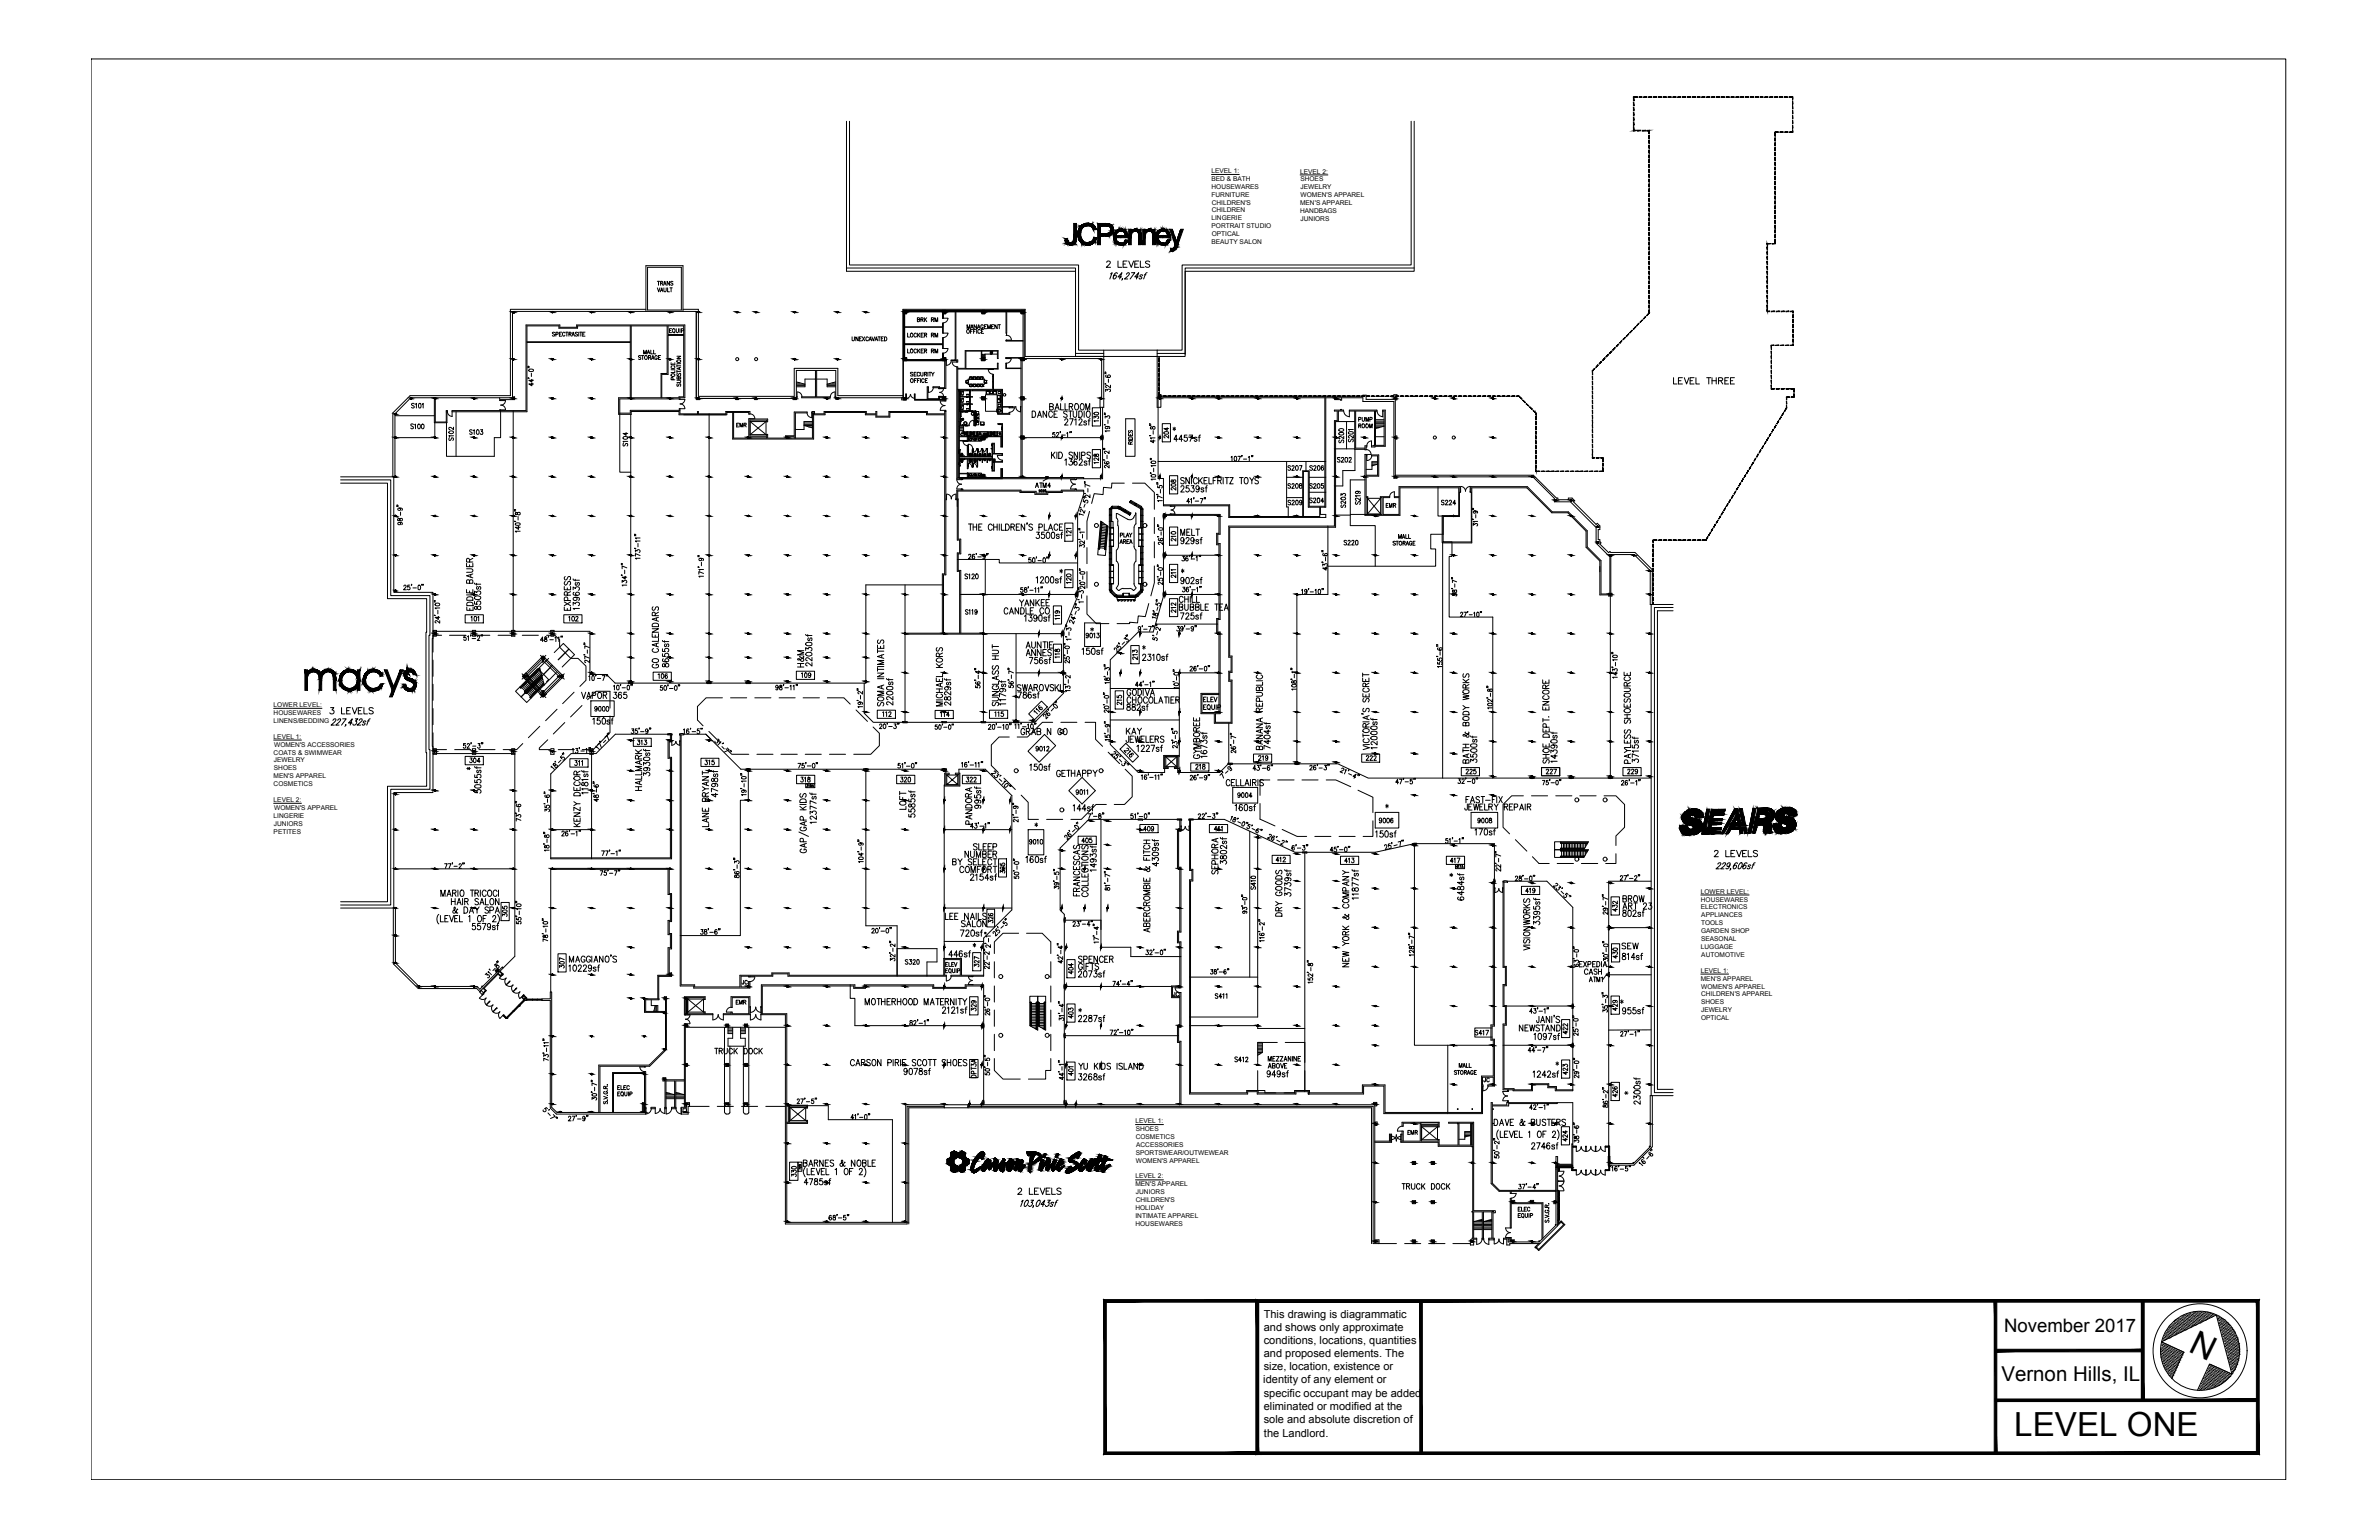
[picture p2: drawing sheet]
<svg xmlns="http://www.w3.org/2000/svg" width="432mm" height="279mm" viewBox="0 0 432 279" stroke-linecap="round" stroke-linejoin="round" font-family="sans-serif">
<defs><g id="words">
<text font-size="6.1" x="397" y="245.1" transform="rotate(26 397 245.1)">N</text>
<text font-size="6" x="365.6" y="260.6">LEVEL ONE</text>
<g font-size="4">
<text x="146.8" y="122.4" transform="rotate(-90 146.8 122.4)">H&amp;M</text>
<text x="203.2" y="134.4">KAY</text>
<text x="293.2" y="173.2">SEW</text>
</g>
<text font-size="3.7" x="363.3" y="250.5">Vernon Hills, IL</text>
<g font-size="3.5">
<text x="214.1" y="90.3" transform="rotate(-90 214.1 90.3)">208</text>
<text x="250.5" y="93.1">EMR</text>
<text x="214.1" y="99.5" transform="rotate(-90 214.1 99.5)">210</text>
<text x="213.1" y="105.1">*</text>
<text x="214.1" y="106.2" transform="rotate(-90 214.1 106.2)">211</text>
<text x="206" y="118.9">*</text>
<text x="118.2" y="124.2">106</text>
<text x="144.3" y="124.2">109</text>
<text x="169.3" y="131.2">114</text>
<text x="179.2" y="131.2">115</text>
<text x="114.3" y="136.2">313</text>
<text x="215.9" y="140.8">218</text>
<text x="264.9" y="141.5">225</text>
<text x="279.4" y="141.5">227</text>
<text x="294.2" y="141.5">229</text>
<text x="250.1" y="147.8">*</text>
<text x="242.7" y="157.7">413</text>
<text x="262.1" y="157.7">417</text>
<text x="92.8" y="167.6" transform="rotate(-90 92.8 167.6)">305</text>
<text x="175.3" y="173.2">*</text>
<text x="181" y="168.6" transform="rotate(-90 181 168.6)">326</text>
<text x="133.3" y="179.9">JC</text>
<text x="178.5" y="176.7" transform="rotate(-90 178.5 176.7)">327</text>
<text x="132.3" y="183.4">EMR</text>
<text x="211.7" y="182">JC</text>
<text x="285.4" y="188.7" transform="rotate(-90 285.4 188.7)">422</text>
<text x="268.1" y="197.6">JC</text>
<text x="285.4" y="196.1" transform="rotate(-90 285.4 196.1)">423</text>
<text x="254.4" y="207.1">EMR</text>
<text x="285.4" y="208.1" transform="rotate(-90 285.4 208.1)">424</text>
<text x="145.3" y="214.8" transform="rotate(-90 145.3 214.8)">330</text>
</g>
<text font-size="3.4" x="363.7" y="241.6">November 2017</text>
<g font-size="3.1">
<text x="83.6" y="140.8">*</text>
<text x="261.8" y="160.2">*</text>
<text x="281.2" y="194.4">*</text>
<text x="293.5" y="199.7">*</text>
</g>
<g font-size="2">
<text x="229.4" y="239">This drawing is diagrammatic</text>
<text x="229.4" y="241.4">and shows only approximate</text>
<text x="229.4" y="243.8">conditions, locations, quantities</text>
<text x="229.3" y="251">identity of any element or</text>
<text x="229.4" y="246.2">and proposed elements. The</text>
<text x="229.4" y="248.6">size, location, existence or</text>
<text x="229.4" y="253.4">specific occupant may be added</text>
<text x="229.4" y="255.8">eliminated or modified at the</text>
<text x="229.4" y="258.3">sole and absolute discretion of</text>
<text x="229.4" y="260.6">the Landlord.</text>
</g>
<g font-size="1.2">
<text x="219.9" y="31.4">LEVEL 1:</text>
<text x="219.9" y="32.8">BED &amp; BATH</text>
<text x="219.9" y="34.3">HOUSEWARES</text>
<text x="219.9" y="35.7">FURNITURE</text>
<text x="236" y="31.5">LEVEL 2:</text>
<text x="236" y="32.9">SHOES</text>
<text x="236.1" y="34.3">JEWELRY</text>
<text x="236.1" y="35.8">WOMEN'S APPAREL</text>
<text x="219.9" y="40">LINGERIE</text>
<text x="219.9" y="41.4">PORTRAIT STUDIO</text>
<text x="219.9" y="37.1">CHILDREN'S</text>
<text x="219.9" y="38.6">CHILDREN</text>
<text x="236" y="37.2">MEN'S APPAREL</text>
<text x="236" y="38.6">HANDBAGS</text>
<text x="236.1" y="40.1">JUNIORS</text>
<text x="219.9" y="44.3">BEAUTY SALON</text>
<text x="219.9" y="42.9">OPTICAL</text>
<text x="49.7" y="128.3">LOWER LEVEL:</text>
<text x="49.7" y="129.7">HOUSEWARES</text>
<text x="49.7" y="131.1">LINENS/BEDDING</text>
<text x="49.7" y="134">LEVEL 1:</text>
<text x="49.7" y="136.9">COATS &amp; SWIMWEAR</text>
<text x="49.8" y="135.5">WOMEN'S ACCESSORIES</text>
<text x="49.7" y="141.2">MEN'S APPAREL</text>
<text x="49.7" y="142.6">COSMETICS</text>
<text x="49.7" y="138.3">JEWELRY</text>
<text x="49.7" y="139.7">SHOES</text>
<text x="49.7" y="145.5">LEVEL 2:</text>
<text x="49.7" y="148.4">LINGERIE</text>
<text x="49.7" y="149.8">JUNIORS</text>
<text x="49.8" y="146.9">WOMEN'S APPAREL</text>
<text x="49.7" y="151.2">PETITES</text>
<text x="308.7" y="162.1">LOWER LEVEL:</text>
<text x="308.7" y="163.6">HOUSEWARES</text>
<text x="308.7" y="165">ELECTRONICS</text>
<text x="308.8" y="167.9">TOOLS</text>
<text x="308.8" y="166.4">APPLIANCES</text>
<text x="308.7" y="172.2">LUGGAGE</text>
<text x="308.8" y="169.3">GARDEN SHOP</text>
<text x="308.8" y="170.8">SEASONAL</text>
<text x="308.8" y="173.6">AUTOMOTIVE</text>
<text x="308.7" y="176.5">LEVEL 1:</text>
<text x="308.7" y="177.9">MEN'S APPAREL</text>
<text x="308.8" y="179.4">WOMEN'S APPAREL</text>
<text x="308.8" y="180.8">CHILDREN'S APPAREL</text>
<text x="308.8" y="182.2">SHOES</text>
<text x="308.8" y="183.7">JEWELRY</text>
<text x="308.8" y="185.1">OPTICAL</text>
<text x="206.1" y="203.8">LEVEL 1:</text>
<text x="206.1" y="205.2">SHOES</text>
<text x="206.1" y="206.7">COSMETICS</text>
<text x="206.1" y="209.5">SPORTSWEAR/OUTWEWEAR</text>
<text x="206.2" y="208.1">ACCESSORIES</text>
<text x="206.1" y="213.8">LEVEL 2:</text>
<text x="206.1" y="215.3">MEN'S APPAREL</text>
<text x="206.2" y="211">WOMEN'S APPAREL</text>
<text x="206.1" y="219.6">HOLIDAY</text>
<text x="206.1" y="221">INTIMATE APPAREL</text>
<text x="206.1" y="218.1">CHILDREN'S</text>
<text x="206.2" y="216.7">JUNIORS</text>
<text x="206.1" y="222.4">HOUSEWARES</text>
</g>
</g></defs>
<!-- layer: O1-DEPTMERCH-X -->
<path d="M219.9 31.7h5M236 31.7h5M49.7 128.5h8.7M49.7 134.3h5M49.7 145.7h5M308.7 162.4h8.8M308.7 176.7h5M206.1 204h5.1M206.1 214.1h5.1" fill="none" stroke="#000" stroke-width=".18"/>
<!-- layer: L1-WALL-E -->
<g fill="none" stroke="#000" stroke-width=".18">
<path d="M114.4 59.1v2.9h-18.8M114.6 59.1v13.1M117.2 56.1h-24.6v15.7h-18.2l-3.1 3.1v11.6h.4v-11.4l2.9-2.9h18.4v-15.4h.4v-.3h33v16h.6v-.2M117.2 56.5v-8.3h6.8v8.3M117.5 48.5h6.2v7.7h-6.2zM121.3 59.1h2.8v1.6h-2.8zM124 56.1h2.8v15.8h17.4v-5.1h7.9v5h11.8M164 56.3h21.9v9.1M164 56.3h.6v.6h-.6zM164 56.3v16.2h.4v-1h.1v1h-.8v-.3M164.2 59.3h6.9v-.7h.1v1.8h-.1v-1h-6.9M164.4 56.5v.3h-.2"/>
<path d="M171.1 56.3h.6v.6h-.6zM171.1 56.5v1.2M171.2 56.5v1.2h-.1M171.2 56.5v.3h.3v-.3M173.5 56.5v8.8h.3v.4h-.1v-.3h-1.1v-.1h.8v-8.8M178.2 56.3h.6v.6h-.6zM178.3 56.5v.3h.4v-.3M182.6 56.5v3.9h.1v-3.9M185.3 56.3h.6v.6h-.6zM185.4 56.5v.3h.3M78.8 72.2v4.5h2.3v-2M79.3 72.2l-.3 .3v4.1h2v-2.1h.2v.2h-.2"/>
<path d="M90.7 74.5v-.1h.2v.1M93 72h.4v.5h-2.5v.2h-.2v-.5M95.6 62.1h18.8v10.1M120 72.2v-4.4h1.1v-8.7h-16.3v.4h-3.4v-.4h-5.8v15.6h-13.5v-.2h13.4v-15.5h6.1v.4h3.1v-.4h19.6v13.2h-.9v.3l-10.9-.1v2.6h1.9v-.5h9M120.1 72.2v-4.3h1.2v-7h2.8v11.1h-.9v.2h-10.9v3h2.3v-.5h8.6v.6h8.7v-.5h4v.3h.2v-.4h-4.3v.4h-5v-.4h-.2v.4h-3.2v-.9h-.1v.3M133 74.8v4.9h14.7v-4.4h2v-.5h7.4v.5h1.9v.4h2.5v-.9h6.7v.5h3.3v28.8h-.5v10.8M133.2 74.8v4.7h2.7v-3.5h3.4v.5h-.1v-.3h-3.1v2.9h3.1v-.3h.1v.7h3.3v-.4h1.6v-4.4h2.3v.2h-2.1v4.6M133.4 72.3l.1 .2h.5l.1-.2M136.1 79.3h3.1v.2h-3.1zM144.5 72h.2v.2h-.2M147.7 74.9v.3zM148 67.2v4.8h-2.5v.2h5.2v-.2h-2.5v-4.8"/>
<path d="M151.7 72h-.1v.2h.1M164 64.9h.6v.5h-.6zM164 65.4h7.5M164.2 62.4h6.9v-1.1h.1v1.9h-.1v-.7h-6.9M164.2 65h.2v.3M171.1 72.5h-5v-1h-.1v1h5.7v.3h-.2v-.3M171.1 64.9h.6v.5h-.6zM171.1 72h.6v.5h-.6zM171.1 64.1h.1v1.2v-1.2h-.1v1.2zM171.1 72.1h-.6v.4M171.2 72.1h.3v.4h-.3zM171.2 65h.3v.3h-.3z"/>
<path d="M171.5 65.4v5.1M171.5 74.7v-.2h.2v16l.1 .2h-.1v13.6h-.4v10.6M171.7 65.3v.1M171.7 74.7h-.2v.4h-3.2v-.4h-7v.8h-2.2v-.8h-.1v.4h-1.8v-.4h-7.6v.4h-1.8v-.4h-.3h-.2v.2h.2v4.6h-4.7v-.3h1.4v.3M171.7 72l-1.3-.1v.4h-2l.1-2.1h-.2v2.3M173.7 66.6h.1v20h16v-.1h.5v.1h6.4v.3h-1.3v.1h-.3v-.1h-21.4zM173.8 66.8h1.4v-3.2h6v1.5h-.2v-1.4h-2.8v1.7l-.1-1.7h-2.8v3.2h5.7v-1h.2v1.1h-7.4M173.8 70.6h6.4v-.3h.1v.3h1.7v3.2l1.8 .1h-.5v.1l-.2-.1h-1.1v1.1h1.1v-.2h.2v.4h-2.2v-.2h.7v-1h-.7v-.1h.7v-3.1h-5.3v.1h-.4v-.1h-2v.2h-.1v-.4M174 71v15.6M174.1 71v6.1h1.8v.1h-1.8v9.4M174.1 79.2h1.5v.7h-1.5M174.1 74.5h2"/>
<path d="M174.1 79.1h7.7v-2.1h-.7v-.1h.9v4.2h-.3v-1.9h-6v.9l-1.6-.1M176.1 74.5h.9v2.7h-.2v-2.5h-2.7M176.1 74.5h.1M178.2 79.1h.6v.6h-.6zM178.2 72h.6v.5h-.6zM178.2 64.9h.6v.5h-.6zM178.2 79.2v.6h.6v-.6M178.3 79.2h.4v.4h-.4zM178.3 72.1h.4v.4h-.4zM178.3 65.3v-.3h.4v.3M180.2 67.9h.1v.4h-.1zM181.8 79.2h.1v1.8h-.1z"/>
<path d="M182.6 61.7v.2M182.7 61.7v.1M182.7 61.7l3 .1M182.7 61.7h-.1v.2h3.1M185.3 66.8h-2.6v-.9h-.1v1h2.7M185.3 65l-2.7 .1v-.2h3.1v-8.4h-21.5v8.8h7.5v5.2h-1.3v-.2h-1.1v-.1h1.2v.1h1M185.3 73.8v.1M185.3 79.1h.6v.6h-.6zM185.3 72h.6v.5h-.6zM185.3 64.9h.6v.5h-.6zM185.3 64.9v21.7M185.5 79.2h.3v.4h-.3"/>
<path d="M185.5 72.1h.3v.4h-.3M185.5 65.4v21.2M185.9 65.1h14.1v7h-.3v1.8h.6v-9.2h-14.2v-8.6h-22.2v16.1h-11.8v.2h-.4v-5.2h-7.2v5.3h-.6v-.2h-6.3l-.2 .2h-.4l-.2-.2h-10.4M200 79h.2v.8h-.2zM210 64.7v9.2h.7v-1.7h36.7v.6h5.6v14h.5v-.3h24.7l3.9 3.9v.6h2.9l4.7 4.7v2.8l2.4 2.5h.4v-.4h4.1l2.9 2.9v6.2h.2M210.2 72.2v-.3h37.2v-.2h.6v.8h5v-.9h.5v.9h-.2v6.6h.2v.6h-.2v6.5h25l4.2 4.2h.3v.3h1.9v-.3h.6l.5 .4-.2 .2 4.1 4.2 .2-.3 .5 .5v.7h-.3v1.8h.3v.3l.2 .3-.2 .2 1.6 1.6 .2-.2 .2 .1h4.4l3.1 3.2v6.3M210.4 64.7v6.9h.3v.3M240.5 72.2v19.8M240.6 72.2v19.8h-.9v1.3h.9v.6h-17.6v-2.1h-11.8v-.2h12v2.1h16.3v-1.7h-2v-6.5h-.9v8.2M243.5 72.2v.4l-1.3-.1v-.3M174.1 85.9l1.6-.1v.8M174.1 86h1.5v.6"/>
<path d="M174.1 82.8h1.5v-2h.1v2h4.4v-2.4h.4v1.9h1.5v.3l-.1-.2h-1.8v1.4h1.8l.1-.3v.3h-1.5v1.7h-.4v-2.2h-4.4v1.7h-.1v-1.7h-1.5M174.1 82.9h6v.3h-6M174.5 86.9v.1h.3v-.1M174.5 87h.1M174.5 88.8h.1M174.8 88.9v-.1h-.3v.1M175.7 86.5h2.5M178.2 86.4v.2v-.4h.6v.4h2.9v-1.6h.3v1.6M178.3 86.6v-.3h.4v.3M178.8 86.2l-.6-.1v.5M180.1 80.5h.3v1.8h-.3zM180.1 83.8h.3v1.6h-.3z"/>
<path d="M181.8 86.6v-1.5h.1v1.5M190.2 86.9v-.3h-.3v.3M195.2 88.8h.1M195.2 87h.1M211.1 93.2h.2v.8h-.2zM212.4 91.8h.1M212.4 93.3h.1M240.5 91.8h-2.9v-6.4h-1.2v8.3M247.7 81.3h-1.6v-6.7h3.4v6.2l-.6 .1v.2h.7v-.1h1.8v-6.6h-.4v.2h.2v6.2h-1.5v-6.2h.2v-.2h-5v.2h1v6.9h1.8M247.7 80.9h.4l-.1 .7h-.3zM250.8 93.3h-2.8v-3h.3v-.2h-.3v-3.7h2.2v-3.9h-1.3v.2h1.1v3.5h-2v-3.5h.1v-.2h-.4v11h6.4v-5h10.7v5h-3v5h5.3v-10h10l4.6 4.5h2.9l3.3 3.4v2.9l2.5 2.5v6.1h1.6M253.9 90.1v-1.8h11.1v.8h.1v.2h-.2v4.4h-3"/>
<path d="M261.9 93.7v4.6h1.6M261.9 93.7v3.3M261.9 98.3h5.2v-9h-.3v-.2h.2v-.8h10.2l4.5 4.6h3l3.4 3.4v2.9l2.5 2.5v6.1h1.4M78.6 114.4h.6v1h-.6zM85.7 114.4h.6v1h-.6zM92.9 114.4h.5v1h-.5zM100 114.4h.6v1h-.6zM164.3 114.9h14.2M164.3 115h14.2M174.2 114.9v-11.2h-.4v-3.4h.4v-2.3h-.4v-7.3h-.3v-.2h.2v-1.6h11.6v.2h2.8v.4h1.9v-.4h2.6v-.2h2.5v-.1h.3v.1h1.3v.2h-3.9v.3h-2.6v.3h-2.4v-.3h-2.7v-.3h-11.3l.1 8.7h.5v2.7h-.5v3h.5v11.4M192.9 114.5h.2v.8h-.2zM195.4 107.4h.2v.8h-.2z"/>
<path d="M211.1 100.3h.2v.8h-.2zM211.1 107.4h.2v.8h-.2zM292.4 101v6.6h.2v.5h-.6v-.5h.2v-6.6M78.6 135.8h.6v1h-.6zM85.7 135.8h.6v1h-.6zM92.9 135.8h.5v1h-.5zM100 135.8h.6v1h-.6zM107.1 135.8h.6v1h-.6zM114.1 123.8h.8v.2h-.8zM121.2 133.1h.8v.2h-.8zM121.7 133.3v1.1h-.4v3.2h.4v18h-21.7M121.9 133.3v1.3h-.4v2.8h.4v18.4h-21.9"/>
<path d="M121.9 134.4v.1M123.3 133.1h.8v.2h-.8zM123.5 133.3v45.6h2.4v.4h10.2M123.5 134.4v.1M123.6 133.3v45.4h2.5v.4h8.2M128.3 123.8h.8v.2h-.8zM135.4 139.5h.8v.2h-.8zM135.4 123.8h.8v.2h-.8zM156.7 139.5h.9v.2h-.9zM163.8 130.9h.9v.2h-.9zM171 139.5h.8v.2h-.8zM184 130.9h.8v.2h-.8z"/>
<path d="M192.9 121.7h.2v.8h-.2zM211.2 137.1h2.8v2.3h-.8v-.2h.6v-1.9h-2.4v1.9h.6v.2h-.8zM221.2 125.8h-3.2v3.7h2.4v1.7h3.2v-7.8h-.4v-1.4h.4v-3h-.4v-23.3h19.2v-19.2h.5v-1.9h1v-.2l-.6-.1v.1h-1.1v.2h.5v1.7h-.5v19.1h-19.2v23.8h.4v2.6h-.4v1.8h.4v7.4h-2.8v-1.5h.9v-14.8h-.5v-2.3h.5v-13.8h-.5v-1.7h.5v-3.6h-10.3v.2h10v3.3h-.4v2h.4v13.4h-.4v2.7h.4v14.4h-3v-3.3h3M222.9 138.5h.8v.2h-.8zM235 138.5h.8v.2h-.8zM100 157.6h21.5v4.5h.4v5.1h-.4v2.2h.4v2.8h-.4v4.3h.4v.6h-2.3v4.3h-2.4v2.1h3.6v-2.1h-.3v-.2l.1-.4h.4v9.6l-3.1 3h-.7v.2h-.2v-.2h-8.1v8.4M100 157.7h21.3v4.6h.4v4.7h-.4v2.6h.4v2.3h-.4v4.8h.4v.2h-2.3v4.3h-2.4v2.5h3.8v6.6l-3 2.9h-9.1v8.6M171.5 140.3h.8v.2h-.6v1.9h2.3v-1.9h-.6v-.2h.8v2.3h-2.7zM206.6 148.6h.8v.2h-.8zM213.7 148.6h.8v.2h-.8zM214.3 149.8v.2M215.8 148.6h.8v.2h-.8z"/>
<path d="M215.9 149.8v.2M236.4 154.5h.8v.3h-.8zM256.3 153.1l.8-.1v.2l-.7 .1zM271.1 159.5h.2v.8h-.2zM272.8 159.8h.8v.2h-.8zM272.8 159.9v15.6h.4v3.1h-.4v4h.4v3.2h-.4v11.9h1.8v.2h3.5v-1.1h2.8v.5h1.4v.6h3.2v-.2h-3v-.6h-1.4v-.5h-3.1v1.1h-3.2v-.2h-1.8v-11.5h.4v-3.6h-.4v-3.6h.4v-3.5h-.4v-15.3M277.7 141h.8v.2h-.8zM284.8 141h.8v.2h-.8zM291.9 141h.8v.2h-.8zM87.1 179.9l4.3-4.3-.2-.2-4.1 4.1-.5-.5h-10.6l-4.2-4.3v-10h-.4v10.2l4.5 4.5h10.6l.6 .5M90.6 176l-.3-.3-.5 .4 .4 .3M90.7 176.3l.4 .4-.3 .3-.4-.4"/>
<path d="M90.8 176.2l.5 .5-.5 .5-.4-.5-2.5 2.6 .4 .4-.5 .5-.1-.1 .4-.4-.4-.4M91.2 176.9h.1M91.3 176.7l-.1 .2M92.5 178h.1zM93.8 179.2l-.1 .2zM136.1 177.1h4.2v-.4h2.7v.4h28.8v-.2h-.3v-2.8h2.8v2.8h-1.7v.2h5.9M174.5 173.9h-3.2v3h-28.1v-.4h-3.1v.4h-5.8M176.5 178.7h.1M193.1 178.6h.3v.8h-.3zM193.1 166.5h.3v.8h-.3zM214.3 179.2v-8.3h-.4v-1.8h.4v-11.8h-.4v-6.5h.4v-2.1h-.2v1.9h-.4v7h.4v11.3h-.4v2.2h.4v8.1M271.2 161.1v.1"/>
<path d="M272.8 161.1v.1M291.9 167.9h.2v.8h-.2zM291.9 176.4h.2v.8h-.2zM87.6 180.3l-.1 .2M87.7 180.3l-.1 .2M87.7 180.3h.1M87.7 180.1l-.4-.4-.2 .3 .4 .5 .3-.3M88.8 181.7l.2-.1zM90.1 183l.1-.1zM90.1 183h.1M91.3 184.2l.2-.1zM91.3 184.3l.5 .4"/>
<path d="M91.4 184.2v.1M91.4 184.2l.4 .5zM91.5 184.1l.4 .5M91.9 184.6l.1 .2M91.9 184.6l-.1 .1 .2 .1M92 184.7h.1M92 184.8h.1M93.1 183.4l.2 .1zM93.1 183.4l-1.2 1.2M93.2 183.5l-1.2 1.2zM93.2 183.5h.1M93.2 183.5l-1.2 1.2"/>
<path d="M94.1 182.4l-1 1M94.1 182.4l.1 .1zM94.2 182.5l-1 1zM94.2 182.5h.1M94.2 182.4h.1M94.2 182.4l1-.8zM94.2 182.5l-.9 1M94.7 181l.4-.5 .5 .5v.5h-.4zM95.1 181.4l-1 1M95.1 181.4l.1 .1M95.1 180.5l-.2 .1M95.1 181.2l-.3-.2 .3-.3 .4 .4v.3h-.2l-.2-.2"/>
<path d="M95.2 181.6l-1 .9M95.6 181.3h1.1zM95.6 181.5h2.7M95.6 181.3v.2zM95.6 181.3h1M96.6 181.3l.1 .2zM96.7 181.3h.8M96.7 181.3h.8zM97.5 181.3h.8zM97.5 181.3h.8M97.5 181.3v.2zM98.3 181.3v.2z"/>
<path d="M120.9 195.9v-.4h-.6v.6h.4M124.2 196.1h-1.5v4.8M124.2 185.7l.6 .1v.6h-.4v6.5h.4v.6h-.4v6.6h.8v.6h-.3v1.4h-1.2l-.1-.9v-.3h.6zM124.2 180.8h3.8v.5h-.2v-.3h-3v2.9h3v-.3h.2v.3h1.4v.2h-5.2zM124.2 195.9h-3.5v5M124.4 181h.2v2.9h-.2zM131.7 185.8h.6v.6h-.6zM131.7 192.9h.6v.6h-.6zM135.1 192.9h.6v.6h-.6zM135.1 185.8h.6v.6h-.6zM138.2 182.6v.1M178.4 185.7h.2v.8h-.2z"/>
<path d="M178.4 199.6h.2v.8h-.2zM193.1 199.6h.3v.8h-.3zM193.1 187.5h.3v.8h-.3zM214.1 181v5.2h-.4v2.9h.4v11.3M214.3 180.1v6.3h-.4v2.5h.4v11.5M228.3 194.3v3.6h1.3v.4M231.8 189.1h-3.5v3.7M233.1 198.3h1.9M233.3 189.1h3.5M236.8 189.1v3.7M236.8 194.3v3.6h-1.8v.4M268.9 195.2v6.6h-17.5v-5h-4.1v1.5h-9.6v-.4h-2.7v.4"/>
<path d="M269.1 197v5h-17.9v-5h-3.7v1.5h-10v-.4h-2.3v.4h-7v-.4h-1.7v.4h-10.6v-38.9h.4v-1.7h-.4v-9.2h.2v9h.4v2.1h-.4v38.5h10.2v-.4h2.1v.4h6.6M271 195.2v-6.5h-.4v-2.7h.4v-26.1h.2v26.3h-.4v2.3h.4v8.5M273.6 197.7v.3h.2v-.3M285.3 182.1h.3v.9h-.3zM285.3 189.3h.3v.8h-.3zM299.7 198.8h-.2v9.3l-3 3h-4.3M299.9 198.8v9.3l-3.3 3.3h-4.7v-1.6h.3M111.4 201.8v-7h5.6v5.3h-.4v1.7h-15.5l-1-.9v-20.9h-.2v1.2h-1.5v.3h1.5v19.5l1.1 1.1h16.2v-7.7h-.2v.2h-5.8v7.2M116.8 200.2h.2v1.6h-.2zM117.2 200.9v.3M118.2 200.9h.7v.3h-.7zM120.7 200.9h.2v.3h-.2z"/>
<path d="M120.9 200.9v-4.8h1.5v4.8M121.9 200.9h.8v.3h-.8zM124 201.2h.6v.6h-.6zM124.4 200.2h.5v.2h-.3v.5h-.2zM131.7 200.1h.6v.6h-.6zM135.1 200.1h.6v.6h-.6zM142.8 200.7h.3v2.9h-.3M142.8 200.5h3.8v.5h-.2v-.3h-3.1v2.9h3.1v-.3h.2v.5h-3.8M249.3 200.4v-.4h.6v.6h-.4M249.5 203.6h.5v.6h-.5M249.5 207h3.1v.2h-3.1M252.2 207v-1.2h.4v.1h-.2v1.1"/>
<path d="M254.3 207.2h6.7v.8h6.3v16.6h-.1v.3h-.3v1h.6v-1.1h.5v-.2h-.5v-4.7h1.5v4.7M254.5 203.6h6.7v.9h-.2v-.3h-3M256.3 217.8h.6v.6h-.6zM256.3 210.7h.6v.6h-.6zM257.9 203.7h3.1v.3h-3.1M259.8 217.8h.6v.6h-.6zM259.8 210.7h.6v.6h-.6zM264.6 203.8v4h-3.4v-1.1h-.2v.3h-3M264.8 203.8v4h2.1v-4h-4v-.2h4.6v16.1h3.9v.3h-.4v4.6M267.1 203.8h.2v4h-.2zM273.6 200.1v-.4h.2v.4M274.3 217.8h.6v.4"/>
<path d="M277.8 218.2v-.4h.6v.4M282.4 216h-10.2l-1.3-1.3v-14.1h2.9v-.4h8.8v-.1h-9.1v.4h-2.6v-.4h-.2v14.6l1.4 1.4h2v.4h.2v-.4h8.1M282.4 211.2h2.9v-3.7h.2v4h-.2v-.1M282.4 217.8h-.4v.6h.4M282.4 211.8h3.1M282.4 211.7h3.1M282.7 211.3l2.6 .1M282.7 216l.1 .1zM282.8 214.3h.2zM282.8 211.9h.2zM282.8 212.5h.2zM282.8 219.2l.2 .1z"/>
<path d="M282.8 218.1l.2 .1zM282.8 217.1h.2zM282.8 216.1h.2zM282.8 216.1v2M282.8 218.2v3.1M283 211.9v.6zM283 218.2v1zM283 217.1v1zM283 219.3v1zM283 216.1v1zM285.3 211.9h.1M285.3 211.9h.2z"/>
<path d="M285.3 211.9v.5h.8M285.3 211.4v.1h-2.9M285.5 211.5v.4h-3.1M285.5 211.9h.1M285.5 211.9v.3h.6M286.1 212.4l-.8-.1v-.4v.5M286.1 212.2v.2zM287.8 212.2l.1 .2zM287.8 207.9l.1 .2zM289.6 212.2l.1 .2zM289.6 207.9l.1 .2zM291.4 212.2v.2z"/>
<path d="M291.4 207.9v.2zM291.4 207.9h.8v4.5M291.4 208.1h.5zM291.4 208.1h.5M291.9 207.9v.2M292 211.5v-3.6v3.6h.2M292 207.9v.2M292 211.6v.6h-.6M292.1 211.6h.1M292.1 211.6v.7l-.7 .1h.8M292.2 211.6h.1M292.2 211.5h-.2l.2 .1"/>
<path d="M292.2 211.6v.8M292.2 211.5h.1M164.4 221.8h-21.6v-37.9h-4.4v-5h16.6v.4h2.1v-.4h12.2v.4h6.1v-.4h3.1v-.2h-3.3v.4h-5.7v-.4h-12.6v.4h-1.7v-.4h-17l-.1 5.4h4.5v38h22M249.5 225.1h.5v.2h-.5zM249.5 224.9h.8v.7h-1.1M256.3 224.9h.6v.7h-.6zM259.8 224.9h.6v.7h-.6zM269 224.6h.3v.2h-.3zM269.3 224.6v-4.7h1.5v4.7M270.2 224.6h1v.2v.1h-.9zM273.7 224.8h.4v.3h.5v.2h-.9zM279.3 225.6l-.7 .7 .1 .1v-.1"/>
<path d="M279.5 225.6h-5.5v.3h-.5v-1.1h-.6v-.2h1.2v-.1h.2v.4h.5v.4h4.6l3-3v-12.5h.3v12.6l-3.8 3.9M280 224.6v-6.4h-5.7v-.8h-.2v5.4h.2v-4.4h5.6v6.5M282.7 222.2l.2-.2v-.6l-.2-.1h.3v.6l.4-.4 .6 .7-4.7 4.7-.6-.6M282.8 221.3l.2 .1zM282.8 220.3h.2zM283 220.3v1zM283.4 221.7l-.7 .7M283.4 221.7l.4 .5-4.5 4.5-.4-.4h-.2M283.5 221.6l-.1 .1"/>
</g>
<!-- layer: L1-LEASE-E -->
<g fill="none" stroke="#000" stroke-width=".18">
<path d="M200.1 73.9v13h-3.4M210.2 72.2v14.6M196.7 89.1v.5l-1.1 3.4v15.2l-2.6 6.4v11.2l-5.2 5.2h-29.3l-1.6-1.6v-5.5h-45.3l-1.5-1.5h-3v-7.9h-28.5M211.2 93.5v14.7l-1.9 6.5h-2.7l-5.1 5v15.4l5.1 5.1h4.8v-.8M211.2 86.8v4.8M196.9 113h2.8v4.3h-2.8zM78.6 136.7h14.8v36.8l-2 2.1M121.9 133.2h-10.2l-3.5 3.5h-4.6l-3.6 3.7v15.4M124.1 133.2h4l6.4 6.4h37.2v.7M213.8 139.4v.8h7.6l1.5-1.6h19.9l5.5 2.6h51.4M100 157.6v22.4M174 140.3v-.7h4.8l4.9 4.7v20.8l-5.2 5.1v6.7"/>
<path d="M214.1 148.7h-16.5l-5.2 5.2v11.2l.8 .8v34.5M216.1 148.7h6.1l12.8 5.9h14.6l7.1-1.5h14.5v6.8M249.6 147.4v2.8h4.3v-2.8M271.2 159.9h.1M273.6 159.9h7.2l4.7 4.7v33.1M299.7 159.9h-7.7v48M178.5 178.9v21.5M282.6 200.1h2.9v7.4"/>
</g>
<!-- layer: L1-CANOPY-E -->
<path d="M292.5 211.4h.1" fill="none" stroke="#000" stroke-width=".18"/>
<!-- layer: L1-DOOR-E -->
<g fill="none" stroke="#000" stroke-width=".18">
<path d="M171.2 57.7h.9a.87 .87 0 0 1-.9 .9M81.2 74.7a.87 .87 0 0 0 .9 .9M82.1 74.7v.9M90.9 74.4h.8M90.9 72.7h.8M90.9 73.5a.87 .87 0 0 1 .9 .8M91.8 72.7a.87 .87 0 0 1-.9 .8M123.4 72.5h.9M123.4 73.3a.87 .87 0 0 1 .9 .8l-.9 .1M124.3 72.4a.87 .87 0 0 1-.9 .9M136.1 76h.9M136.1 75.1a.87 .87 0 0 1 .9 .9"/>
<path d="M144.7 71.1v.9M144.7 71.1a.87 .87 0 0 1 .9 .9M146.5 74.9a.87 .87 0 0 0 .9 .9M147.3 74.9v.9M151.6 71.1v.9M151.6 71.1a.87 .87 0 0 0-.9 .9M164.5 71.6v.7M165.2 71.6a.7 .7 0 0 1-.7 .6M165.3 71.6a.7 .7 0 0 0 .7 .6M166 71.6v.7M168.5 70.3v.9M169.4 70.3a.87 .87 0 0 1-.9 .9"/>
<path d="M170.5 70.5h.8a.7 .7 0 0 1-.7 .7 .7 .7 0 0 1 .7 .7M170.5 71.9h.8M170.7 74.5h.8M171.2 63.2h.9a.87 .87 0 0 1-.9 .9M171.2 60.4l.9 .1M171.5 72.8l-.8-.1a.87 .87 0 0 0 .8 .9M171.5 73.6a.87 .87 0 0 0-.8 .8M171.8 65.4v.9M172.1 60.4a.87 .87 0 0 1-.9 .8M172.6 65.4a.87 .87 0 0 1-.8 .9M172.8 65.7a.87 .87 0 0 0 .9 .8M172.8 65.7h.9"/>
<path d="M176.7 76.2a.87 .87 0 0 0-.8 .9M176.8 76.3v.8M179.3 67h.9M179.4 67.1a.87 .87 0 0 0 .8 .8M182.7 65.1h.8a.87 .87 0 0 1-.8 .8M182.7 60.8a.87 .87 0 0 1 .9 .8M182.7 61.7h.9M183.3 74h.8M184.1 74a.87 .87 0 0 1-.8 .8M184.4 73.8a.87 .87 0 0 0 .8 .9M185.2 73.9v.8M243.9 74.6a1.04 1.04 0 0 0 1 1"/>
<path d="M244.9 74.6v1M249 80a.87 .87 0 0 0-.9 .9M250 74.6a1.04 1.04 0 0 0 1 1M251 74.6v1M171.8 89.7v.8M171.8 89.6a.87 .87 0 0 1 .9 .9M173.5 89.7v.8M173.5 89.6a.87 .87 0 0 0-.9 .9M173.7 87h.8M173.7 87a.87 .87 0 0 0 .8 .9 .8 .8 0 0 0-.8 .8h.8M174.8 80.1h.8h-.8M174.8 80.1a.78 .78 0 0 0 .8 .7"/>
<path d="M175.2 80.1h.1M175.7 80.6v.8v-.8M175.7 81h.1M175.7 84.1v.6v-.6M175.7 84.4h.1M175.8 84.1a.61 .61 0 0 1 .6 .6M175.8 80.6a.78 .78 0 0 1 .7 .8M176.6 82v-.6v.6M176.6 81.7h.1M176.6 84.1v.6v-.6M176.6 84.4h.1M176.7 84.1a.61 .61 0 0 1 .6 .6"/>
<path d="M177.3 81.4a.61 .61 0 0 1-.6 .6M177.5 82v-.6v.6M177.5 81.7h.1M178.2 81.4a.61 .61 0 0 1-.6 .6M178.4 81.4v.6zM178.4 81.7h.1M179 81.4a.61 .61 0 0 1-.6 .6M181 82.7a.87 .87 0 0 0 .9 .8M181.9 82.6l-.9 .1M194.3 87a.87 .87 0 0 0 .9 .9 .8 .8 0 0 0-.9 .8h.9M194.3 87h.9M212.5 91.8h.7a.7 .7 0 0 1-.7 .7 .7 .7 0 0 1 .7 .7"/>
<path d="M212.5 93.2h.7M248 82.5h.8M248 81.6a.87 .87 0 0 1 .8 .8M248.1 82.7v.9M248.9 80v.9M249 82.7a.87 .87 0 0 1-.9 .9M265.1 88.3v.8M265.1 88.3a.87 .87 0 0 1 .9 .8 .87 .87 0 0 1 .9-.8M266.8 88.3v.8M121.9 134.5v.7M122.7 134.5a.7 .7 0 0 1-.7 .7M122.7 134.5a.7 .7 0 0 0 .7 .7v-.7"/>
<path d="M214.4 150v.7M215.1 150a.7 .7 0 0 1-.7 .7M215.2 150a.7 .7 0 0 0 .7 .7M215.8 150v.7M171.8 177.1v.9M172.6 177.1a.87 .87 0 0 1-.8 .9M175.7 178.6h.8M176.5 177.9a.7 .7 0 0 0-.7 .7M271.3 161.2v.7a.7 .7 0 0 0 .7-.7 .7 .7 0 0 0 .7 .7M272.7 161.2v.7M117 193.6h-.9a.87 .87 0 0 0 .9 .8M124.4 184.1h.8"/>
<path d="M124.4 185.7h.8M124.4 184.9a.83 .83 0 0 1 .8 .8M125.2 184.1a.83 .83 0 0 1-.8 .8M129.4 184.1v1M131.3 184.1v1M131.3 185a.95 .95 0 0 1-.9-.9 .95 .95 0 0 1-1 .9M136.2 184.1v1M137.2 182.7a.95 .95 0 0 0 .9 1M138.1 182.7v1M138.1 184.1v1M138.1 185a.95 .95 0 0 1-.9-.9 .95 .95 0 0 1-1 .9M273.6 198h-.8a.87 .87 0 0 0 .8 .9"/>
<path d="M273.6 198.8a.87 .87 0 0 0-.8 .9h.8M118.2 201.1a.95 .95 0 0 1-.9 1l-.1-.9M118.9 201.2v.8M120.7 201.2v.8M120.7 202a.87 .87 0 0 1-.9-.9 .87 .87 0 0 1-.9 .9M121.9 201.1a.95 .95 0 0 1-1 1v-.9M122.7 201.1a.95 .95 0 0 0 .9 1M123.6 201.2v.9M125.2 200.7h3.5M130.2 200.7h2.9M134.6 200.7h2.9M139 200.7h3.6"/>
<path d="M252.6 205.9v1.1M252.6 206.1a.87 .87 0 0 1 .9 .9M253.5 205.9a.87 .87 0 0 1-.9 .8M274.3 216.5h.9M275.2 216.5a.87 .87 0 0 1-.9 .9M283 216.1h.8M283 214.3h.8M283 212.5h.8M283 213.4a.87 .87 0 0 1 .9 .9h-.9M283.9 214.3a.87 .87 0 0 1-.9 .9 .87 .87 0 0 1 .9 .8M283.9 212.5a.87 .87 0 0 1-.9 .8M286.1 212.3v.9"/>
<path d="M287.8 208.1v.8M287.8 212.3v.9M287.9 212.3v.9a.87 .87 0 0 1-.9-.9 .87 .87 0 0 1-.9 .9M287.9 208.1v.8a.87 .87 0 0 1-.9-.9 .87 .87 0 0 1-.9 .9M288.7 212.3a.87 .87 0 0 0 .9 .9M288.7 208a.87 .87 0 0 0 .9 .9v-.8M288.8 212.3a.87 .87 0 0 1-.9 .9M288.8 208a.87 .87 0 0 1-.9 .9M289.6 212.3v.9M289.7 208.1v.8M289.7 212.3v.9M290.5 212.3a.87 .87 0 0 0 .9 .9"/>
<path d="M290.5 208a.87 .87 0 0 0 .9 .9v-.8M290.5 212.3a.87 .87 0 0 1-.8 .9M290.5 208a.87 .87 0 0 1-.8 .9M291.4 212.3v.9M250.3 225.6h3.2M254.9 225.6h3M259.3 225.6h3M263.7 225.6h3.2M268 224.8v1M269 224.8a.95 .95 0 0 1-1 .9M269.3 224.8a.95 .95 0 0 0 .9 .9M270.2 224.8v1"/>
<path d="M271.2 224.8v.9M272 224.8a.87 .87 0 0 0 .9 .9M272.1 224.8a.87 .87 0 0 1-.9 .9M272.9 224.8v.9M273.3 222.8a.87 .87 0 0 0 .8 .8 .87 .87 0 0 0-.8 .9h.8M273.3 222.8h.8"/>
</g>
<!-- layer: L1-CURB-E -->
<g fill="none" stroke="#000" stroke-width=".18">
<path d="M124.8 186.4h6.9M131.5 186.4v15.4M132.1 187.2h.9M132.1 186.9h.9M132.1 186.7h.9M132.1 186.4v1.1h.9M132.3 186.4h2.8M132.5 189.8v12M133 186.4v2h-.9v1.4h3.2v-1.4h-.9v-2M134.4 187.2h.9M134.4 186.9h.9M134.4 186.7h.9"/>
<path d="M134.9 189.8v12M135.3 186.4v1.1h-.9M135.7 186.4h6.9M135.9 186.4v15.4M131.5 201.8l.2 .2 .5 .1 .3-.3M135 201.8l.2 .3M135.9 201.8l-.1 .2-.6 .1"/>
</g>
<!-- layer: L1-LOGO-E -->
<g fill="none" stroke="#000" stroke-width=".18">
<path d="M171.9 210.3a.68 .68 0 0 1 1.2 .2 .68 .68 0 0 1-.7 .9 .77 .77 0 0 1-.5-.9zM173.2 208.9a.66 .66 0 0 1 .7 .8 .66 .66 0 0 1-1 .4 .66 .66 0 0 1-.1-1.1l.4-.1M174 211.6a.65 .65 0 0 1 1-.1 .65 .65 0 0 1 0 1 .65 .65 0 0 1-1-.2zM174.7 210.4a.66 .66 0 0 1 1-.2 .66 .66 0 0 1 .1 1 .66 .66 0 0 1-1 0l-.1-.1zM179.7 210.9l-1 1a1.41 1.41 0 0 1 1.1-1.3l-.2-.2a.52 .52 0 0 0-.8 .4 3.6 3.6 0 0 1-1.6 1.4l-.5 .2v-.6a3.9 3.9 0 0 1 1.4-2l.1 .5 .2-.2a.75 .75 0 0 0-.1-1.2l-.4 .3-.9 .9-.6 1.1a1.38 1.38 0 0 0 .1 1.5l.2 .1a2.92 2.92 0 0 0 1.5-1 .43 .43 0 0 0 0 .5 .43 .43 0 0 0 .4 .2l.4-.4M179.8 210.9l.1 .1-.1 .5 .4-.5a.57 .57 0 0 0 .2-.7l.1-.1a.69 .69 0 0 1 .6 .4 .69 .69 0 0 1-.2 .8l-.1 .4 1.1-1.2a.22 .22 0 0 1 .1-.3 .22 .22 0 0 1 .3 0l.1 .1-.1 .7a1.82 1.82 0 0 0 1.1-.9 .88 .88 0 0 1 .7 .8M179.8 210.9h-.1M181.8 211.9l.1-.1v.3l-.2-.1zM181.8 211a.32 .32 0 0 1 .1 .3 .32 .32 0 0 1-.2 .3l-.4 .1zM183.1 211.5h.2a.27 .27 0 0 1 .1 .3 .27 .27 0 0 1-.3 .2zM183.5 210.7l.2 .1-.2 .6a.41 .41 0 0 1 0-.6zM184.1 211l.4-.4 .1-.3a.43 .43 0 0 1 .4 .2 .43 .43 0 0 1-.2 .5l.4-.3a.27 .27 0 0 1 .2-.2 .27 .27 0 0 1 .2 .1l-.3 1.3 .7-.5-.5 .9a.31 .31 0 0 1-.5 .2 .31 .31 0 0 1 0-.5l.1-1-.7 1.4a.3 .3 0 0 1-.3-.2 .3 .3 0 0 1 .1-.4l.3-1-.5 .5-.3 .7a.5 .5 0 0 1-.6 .5 .5 .5 0 0 1-.4-.6l.2-.8a.52 .52 0 0 0-.6 .7v.1a.39 .39 0 0 1 0 .5 .39 .39 0 0 1-.5 .1l-.6-.6-.1 .2a.37 .37 0 0 1-.3 .4 .37 .37 0 0 1-.4-.3l.3-1.4-.9 1.3a.27 .27 0 0 1-.4 0 .27 .27 0 0 1 0-.4l.1-.3-.5 .6"/>
<path d="M186.4 209h.6a1.9 1.9 0 0 1 1.9 .5l.2 .3a1.36 1.36 0 0 1-1.1 1.1l-.7 .3 .7-.7a1.25 1.25 0 0 0 .7-.9 .67 .67 0 0 0-.8-.1 .67 .67 0 0 0-.3 .7l-.4 1.2-.2 1.4a7.9 7.9 0 0 1 .1-3.2h-.1a.44 .44 0 0 1-.5 0 .44 .44 0 0 1-.1-.5zM189.1 210.4l.4 .2-.3 .9 .8-1a.32 .32 0 0 1 .3-.5 .98 .98 0 0 1 .1 1.4l-.1 .2a2.03 2.03 0 0 0 1.1-1.3 .36 .36 0 0 1 .3 .3 .36 .36 0 0 1-.2 .4l-.2 1 .5-.6 .6-1 .2-.1 .2 .2a.52 .52 0 0 1 .2 .6 .52 .52 0 0 1-.5 .3l-.3 .1v.5l1-.5-.5 .5a.5 .5 0 0 1-.7 .4l-.2-.6-.3 .3a.38 .38 0 0 1-.5 .4 .38 .38 0 0 1-.1-.6v-.4l-.4 .5a.35 .35 0 0 1-.5 .3 .35 .35 0 0 1-.1-.6l.3-1-1.1 1.6a.38 .38 0 0 1-.5-.1 .38 .38 0 0 1 .1-.5zM189.7 209.3v.7h-.2l-.2-.2zM191.8 209.5l.2-.2v.3a.22 .22 0 0 1 0 .3 .22 .22 0 0 1-.3 .1 .22 .22 0 0 1-.1-.3zM192.7 210.7h.1a.41 .41 0 0 1-.5 .6zM195.5 209.7l.1 .5 .2-.4a.49 .49 0 0 0 .2-.8h-.2l-1 .5a1.51 1.51 0 0 0-.8 1 .86 .86 0 0 0 1 .4 .4 .4 0 0 1 .4 .5 .4 .4 0 0 1-.4 .3l-.8 .5h-.1l.3-.6-.4 .3a.71 .71 0 0 0-.5 .8 .92 .92 0 0 0 1.2-.2 1.48 1.48 0 0 0 1.1-1.1 1.82 1.82 0 0 0-1.3-.9l.9-.8M198 211.6l-.2-.1a.26 .26 0 0 0-.2 .2 .26 .26 0 0 0 .2 .2l.2-.2M198 211.6v.1M198.1 210.8l.2-.1v.2l-.3 .5zM199.2 211.8l.1-.4a.59 .59 0 0 1 .4-.7l.5-.1-.2 .5-.7 .7M200.5 209.7a.49 .49 0 0 1-.2 .5 .49 .49 0 0 1-.6 .1v-.2a.32 .32 0 0 0 .3-.3 .32 .32 0 0 0-.2-.3l-.3-.1-.2 .6a.32 .32 0 0 1-.2 .3 .32 .32 0 0 1-.4-.1l.3 .6-.4 .3a.56 .56 0 0 0 0-.5 .56 .56 0 0 0-.6-.3l-.2 .3a2.86 2.86 0 0 1-1.5 1.4h-.1v-.1l.3-.7 .3-.3 .1 .2a.46 .46 0 0 0 .3-.4 .46 .46 0 0 0-.4-.4l-.5 .5-.4 .7a.58 .58 0 0 0-.1 .6 .58 .58 0 0 0 .6 .4l.8-.9a.59 .59 0 0 0 .1 .6 .59 .59 0 0 0 .6 .2l.4-.8 .6-.5v.5a.51 .51 0 0 0-.2 .6 .51 .51 0 0 0 .6 .3l.7-.9-.1 .1a.66 .66 0 0 0 .4 1l1.1-1.4-1 .8a.5 .5 0 0 1 0-.7l.1-.2a.75 .75 0 0 1 .9-.7h.5M200.5 209.7l.3 .1 .1 .5 1 .1"/>
<circle cx="173.2" cy="212" r=".67"/>
<circle cx="174.6" cy="209.6" r=".67"/>
</g>
<g fill="#000" stroke="#000" stroke-width=".18">
<path d="M55.3 121.5h.5v.4zM55.3 121.5l.5 1.5v.4zM55.8 121.9l.5-.3 .4-.2zM55.3 121.5l.5 1.5zM55.3 121.5l.6 1.1-.1 .2zM55.3 121.5l.6 .9v.2zM55.3 121.5l.7 .8-.1 .1zM55.3 121.5l.7 .8zM56.7 121.4l-.6 .8zM56.7 121.4l-.5 .7zM56.7 121.4l-.1 .5-.3 .1zM57.1 121.9l1.1 .2z"/>
<path d="M57.7 122.2l.5-.1zM58.6 121.7l.9-.3-1.3 .7zM58.2 122.1l1.3-.7-.2 .5zM58.4 123.4v1.9h-.5zM58.4 123l-.5 2.3zM57.9 123.2l.5-.2-.5 2.3zM57.9 123.2l.5-.4v.2zM58.5 122.6l-.6 .6zM58.6 122.4l-.7 .8zM57.9 122.9l.7-.5-.7 .8zM58.6 121.7l.9-.3zM57.8 122.4l1-.3z"/>
<path d="M59.2 121.5l.3-.1zM57.7 122.2l1.5-.3zM57.7 122.2l1.6-.3zM59.5 121.4l.8 .2 .5 .6zM59.5 121.4l.2 .5h-.2zM59.5 121.4v.5h-.2zM60.8 122.2l-.3 .7-.1-.3zM60.4 122.4l.4-.2-.4 .4zM60.3 122.2h.5l-.4 .2zM60.1 122.1l.7 .1h-.5zM60 122l.8 .2zM61.6 123.4l.4-.3v.3z"/>
<path d="M62.1 122.8l-.1 .3-.4 .3zM62.2 122.7l-.6 .7zM62.2 122.6l-.6 .8zM62.5 122.3l-.9 1.1zM61.6 123v.4zM61.8 124.4l1.6 1-1-.4zM61.8 122.5l-.2 .9zM61.6 123.4h.4zM62 123.7l.1 .3-.3 .4zM61.8 124.4l.3-.4 .1 .2zM62.5 124.5l.9 .9zM62.8 121.6l.3-.2z"/>
<path d="M62.5 121.7l.3-.1zM62.7 124.7l.7 .7zM61.8 122.5l1.3-1.1-1.5 2zM63.1 121.4l-1.5 2zM63.1 121.4l-.6 .9zM63.1 121.4l-.2 .6-.2 .2zM62.9 124.8l.3 .1 .2 .5zM63.4 125.4l1.2-.4-.5 .3zM64 124.8l.2-.1-.8 .7zM63.7 124.9l.3-.1-.6 .6zM63.1 121.4l.6 .5h-.2zM63.1 121.4l.9 .6-.3-.1z"/>
<path d="M63.1 121.4l1.1 .8zM63.1 121.4l1.8 .7-.7 .1zM64.9 124.7l-.3 .3zM64.8 123.7l-.2 1.3zM64.7 124l-.1 1zM64.6 124.2v.8l-.2-.6zM64.6 121.8l.3 .3zM64.4 121.7l.2 .1zM64.9 122.1l-.2 .7-.1-.2zM65.3 121.5l-.4 1.9-.1-.3zM63.1 121.4l1.3 .3 .5 .4zM64.8 123.4h.5l-.5 .3z"/>
<path d="M64.9 121.5h.4l-.4 .6zM66.7 121.7l-.8 2.1 .1-1.1zM65.9 123.8l.5-.4v.3zM65.9 123.8l.5-.1v.3zM65.9 123.8l.5 .2 .2 .2zM66.7 121.7l-.3 1.4zM65.9 123.8l.9 .7zM66.7 121.7l1.1-.3zM66.7 121.7l1.1-.3-.8 .8zM66.7 121.7l.3 .5-.2 .1zM65.9 123.8l1.1 .9zM65.9 123.8l1.1 .9 .4 .6z"/>
<path d="M67.2 121.5l.6-.1zM65.9 123.8l1.5 1.5-1-.5zM67.5 124.9h.2l-.3 .4zM67.7 124.9h.3l-.6 .4zM67.8 121.4l.8 .2 .7 .6zM67.8 121.4l1.5 .8-1.1-.3zM67.8 121.4l.4 .5h-.2zM67.8 121.4l.2 .5h-.3zM67.8 121.4l-.1 .5h-.2zM67.2 122l.6-.6-.3 .5zM67 122.2l.8-.8zM67.4 125.3l.8-.4z"/>
<path d="M67.4 125.3l1-.5zM69.1 124.1h.4l-.5 .2zM67.4 125.3l1.7-.5-.7 .5zM69.3 122.2l-.2 .5-.2-.2zM68.8 122.3l.5-.1-.4 .3zM68.7 122.2h.6l-.5 .1zM68.5 122.1l.8 .1h-.6zM68.3 122l1 .2zM68.2 121.9l1.1 .3zM69.8 121.5h.5l1.1 3.1zM71.2 125.3v1.1h-.5zM73.2 124.1h.4z"/>
<path d="M73.2 124.1h.4l.1 .2zM73.2 124.1l.1 .6zM73.2 124.1l.5 .2-.4 .4zM73.3 124.7l.4-.4v.1zM73.3 124.7l.4-.3 .1 .2zM73.3 124.7l.5-.1v.1zM73.7 121.7l.5-.3-.8 .9zM73.4 122.3l.8-.9v.5zM73.4 122.3l.5-.1zM73.7 122l.2 .2-.5 .3zM73.1 121.7h.7l-.1 .3zM73.9 121.1l.1 .6z"/>
<path d="M73.9 121.1l-.1 .6zM74 121.7h.6l-.5 .3zM73.9 122.2l.2-.2 .3 .5zM74.1 122.9l1.3 .7zM74.2 121.4l.4 .5zM74.3 123l.7 .3 .4 .3zM73.8 123.3l.9 .4zM73.4 122.3l1.5 1.6zM73.3 124.7l1.7 .5zM74.1 124.9l.9 .3zM74.9 123.9l.5-.3-.4 .4zM75 122.3l.5 .1z"/>
<path d="M74.9 122.2l.6 .2-.5-.1zM74.8 122l.7 .4zM74.7 122l.8 .4zM304.9 149.8h.3l-.3 .1zM304.9 149.9l.3-.1-.3 .3zM305.2 149.8l.2 .1-.5 .2zM304.9 150.1l.5-.2zM304.9 150.1l.5-.1zM304.9 150.1l.5 .1zM304.9 150.5l.1 .1zM304.9 150.1v.2zM304.9 150.4l.1 .2z"/>
<path d="M304.9 150.1v.3zM305.1 150.8v.1zM305.1 150.9h.1zM305.2 149.8h.2zM305.2 149.8l.2 .1zM305.2 151l.1 .1zM305.3 148.3v.1zM305.3 148.2v.1zM305.3 151.1l.1 .1zM305.3 151.1v.1zM305.3 148.4v.2zM305.4 148l-.1 .1z"/>
<path d="M305.3 148.2l1.3-1.3-.3 .6zM305.3 148.2l.8-.4zM305.3 148.2l.7-.3zM305.3 148.2l.7-.3v.1zM305.3 148.2l.7-.2zM305.3 148.2l.6-.1v.3zM305.3 148.2l.6 .2zM305.5 147.7l-.1 .2zM305.4 150.2l.1 .1zM305.4 148.8v.2zM305.4 151.2l.1 .1zM305.4 149l.1 .1z"/>
<path d="M305.5 150.4l.1 .1zM305.4 151.2l.2 .1zM305.6 150.5l.1 .2zM305.6 151.3l.1 .1zM304.9 150.1l.8 1.3-.3-.2zM304.9 150.1l.5 .1 .3 1.2zM305.4 150.2l.3 1.2zM305.5 150.4l.2 1zM305.6 150.5l.1 .9zM305.7 150.7v.7zM305.8 150.8l.2 .1-.3 .5zM306 150.9l-.3 .5z"/>
<path d="M306 150.9l.1 .1-.4 .4zM305.7 151.4l.8-.3zM305.7 151.4l.9-.3zM305.7 151.4l1.1-.3zM305.7 149.8v.1zM305.7 150.7l.1 .1zM305.7 150l.3-.2h.3zM305.7 150l.6-.2zM305.7 150l.6-.1zM305.7 150h.6zM305.7 150l.6 .1zM305.7 150v.2z"/>
<path d="M305.7 151.4h.1zM305.8 150.8l.2 .1zM305.8 150.4l.1 .1zM305.7 149.3l.2 .1zM305.9 148.2v.2zM305.9 148.4v.2zM305.9 151.4l.6 .1zM305.7 151.4h.2zM305.3 148.2l.6 .4zM305.9 148.1v.1zM305.9 148.6l.1 .1zM305.9 148.1v.3z"/>
<path d="M305.8 151.4h.1zM305.3 148.2l.7 .5zM306 150.9v.1zM305.9 149.4l.1 .1zM306 150.9l.1 .1zM306 149.8h.3zM305.9 147.3l.1-.1zM306 147.2l.1-.1zM306 147.9v.1zM305.3 148.2l.7 .6zM305.9 150.6l.1 .1zM306 148.8l2.1 1.5z"/>
<path d="M306 151.5h.1zM306 150.7h.1zM306 149.5h.1zM306.1 147.1l.2-.1zM306.1 149.5h.2zM306.1 151l.2 .1zM306.1 151l.3 .1zM306.2 148.5l.1 .1zM306.2 151l.1 .1zM306.1 149.5h.1zM306.2 148.9l1.9 1.4zM306.2 149l1.9 1.3-.8-.4z"/>
<path d="M305.3 148.2l.9 .8zM306.2 148.1v.1zM306.1 150.7l.2 .1zM306.3 151.1h.1zM306.3 150.1v.1zM306.3 148.6l.1 .1zM306.3 149.5v.1zM306.3 147.5v.1zM306.3 149l1.8 1.3zM306.3 150.8h.1zM306.4 147.8l-.1 .1zM306.4 148.7l.1 .1z"/>
<path d="M306.3 147h.2zM306.5 147l.1-.1zM306.3 151.5h.2zM306.4 150.8h.1zM306.5 151.1h.1zM305.3 148.2l1.2 1.4-.5-.1zM305.7 150l.6 .2 .2 .6zM306.4 150.3l.1 .5zM306.5 150.4v.4zM306.5 147.7l-.1 .1zM306.5 150.4h.1zM306.5 149.1h.2z"/>
<path d="M305.3 148.2l1.2 1.4zM306.5 149.1l1.6 1.2zM306.5 147.7l.2 1.1-.5-.4zM306.5 147.7l.2 .5v.6zM306.5 147.7l.2 .5zM306.5 147.7l.2 .4zM306.5 147.7l.3 .4zM306.5 147.7l.3 .3zM306.6 146.9l.3-.1zM306.5 147.4l.1-.1zM306.6 146.9l1.2-.1zM306.6 146.9l1.2-.1 1.1 .5z"/>
<path d="M306.6 146.9l1.1 .3zM306.6 146.9l1 .3zM306.6 146.9l.8 .3zM306.6 146.9l.6 .3zM306.6 146.9l.2 .4zM306.5 150.9h.2zM306.5 149.6l.2 .1zM306.6 147.7l.1-.1zM306.5 147.7l.2-.1zM306.7 148.8l.2 .1zM306.7 148.8l.5 .2zM306.7 148.8l.6 .2z"/>
<path d="M306.9 148.4l-.2 .4zM306.8 148.3l.1 .1-.2 .4zM306.8 148.3l-.1 .5zM306.7 148.3v.5zM306.7 148.2v.6zM306.6 149.6l.1 .1zM306.7 149.1l.1 .1zM306.5 151.5h.2zM306.5 147.4l.2-.1zM306.7 149.1l.4 .1zM306.7 149.1l.4 .1 1 1.1zM306.8 151.1h.1z"/>
<path d="M306.8 148.9h.1zM306.8 147.6h-.1zM306.8 148l.1-.1zM306.8 149.2h.3zM306.9 146.8h.2zM306.8 149.7h.1zM306.5 149.6l.4 .1zM305.3 148.2l1.6 1.5-.4-.1zM306.8 147.6l.1-.1zM306.9 148.9h.1zM306.9 148.9l.3 .1zM306.8 148.3l.1 .1z"/>
<path d="M306.5 147.7l.5 .2zM307 151.1l.1-.1zM306.8 150.9h.2zM306.8 147.3h.2zM306.8 151.5h.2zM305.3 148.2l1.7 1.5zM307 147.9h.1zM306.5 147.7l.6 .2zM307 149.7l.1 .1zM307 147.3l.1-.1zM307.1 149.2l.1 .1zM307.1 151.4h.1z"/>
<path d="M307 151.5l.1-.1zM307.1 150.5v-.1zM307 148.4h.1zM306.5 147.7l.7 .2zM305.3 148.2l1.8 1.6zM307.2 150.9h.1zM307.1 147.2h.1zM307.2 150.4h.1zM307.1 148.4h.1zM307.2 149h.1zM307 148.4h.2zM307.2 149.3h.2z"/>
<path d="M307.1 149.8h.1zM305.3 148.2l1.9 1.6zM307.2 147.9h.2zM306.5 147.7l.9 .2zM307.4 150.8l-.1 .1zM307.3 146.8h.2zM307.2 149.8l.1 .1zM305.3 148.2l2 1.7zM307.2 148.4l.1 .1zM307.3 149h.1zM307 148.4l.3 .1zM307.2 147.2h.2z"/>
<path d="M307.2 150.8l.2-.1zM307.4 150.1v.1zM307.4 149.3h.1zM306.6 150.4l.8 .3-.9 .1zM306.6 150.4l.8 .3zM306.8 150.5l.6 .2zM306.9 150.5l.5 .2zM307 150.5l.4 .2zM307.2 150.4l.2 .3zM307.3 150.3l.1 .4zM307.3 148.5h.1zM307.4 149l.2 .1z"/>
<path d="M307.4 147.9h.1zM307.4 147.9l.8-.2zM307.5 146.8h.2zM307.4 151.3l.1-.1zM307.3 148.5h.2zM307.5 149l.1 .1zM307.5 147.9l.7-.2zM307.4 147.2h.2zM307.6 151.1h.1zM307.4 151.3l.2-.1zM307.6 148h.1zM307.6 148l.6-.3z"/>
<path d="M307.6 149.3l.1 .1zM307.5 148.5h.2zM307.7 148.1l.5-.4zM307.7 148l.5-.3zM307.3 146.8h.4zM307.6 147.2h.1zM305.7 151.4l2-.3-1.2 .4zM307.1 151l.6 .1zM308.1 148.7l-.4 .4zM307.7 148.2v.1zM308.2 147.7l-.5 .6v-.1zM307.7 148.2l.5-.5z"/>
<path d="M307.7 149.4l.2 .1zM307.7 148.3l.6-.1zM307.8 146.8h.2zM307.8 149.4l.1 .1zM307.7 151v.1zM307.8 146.8h.3zM307.8 149.1l.1 .1zM307.8 151.4l.1-.1zM307.7 147.2h.1zM307.8 151.2l-.1 .1zM307.8 151.2l-.1 .2zM307.9 150.8l-.1 .1z"/>
<path d="M307.9 149.5l.1 .1zM307.9 149.5l.2 .5zM307.8 147.2l.1 .1zM307.9 149.2l.1 .1zM308 150.5l-.1 .2zM307.8 148.6h.1zM307.9 151.3l.2-.1zM307.8 151.2l.1-.1zM307.9 151.1l-.2 .3zM308 149.6v.1zM307.9 147.3h.1zM308 149.6l.1 .2z"/>
<path d="M307.9 147.6h.1zM308 149.7l.1 .1zM308 151l-.1 .1zM308.1 150.4l-.4 .7zM308.1 150.3l-.4 .8zM307.4 150.8l.7-.5zM307.4 150.1l.7 .2zM307.3 149.9l.8 .4zM308 148.6l.1 .1zM308 147.6h.1zM307.9 148.6l.2 .1zM308.1 149.3l.1 .1z"/>
<path d="M308.1 151l-.2 .1zM308.1 150.1v.2zM308.2 146.8v.1zM306.5 147.7l.4-.2 1.3 .2zM308.2 151.2l.1-.1zM308.1 150.9v.1zM308.2 150.8v.1zM308.2 146.9h.2zM308.2 147.4v.1zM308.2 148.1l.1 .1zM308.2 149.5l.1 .1zM308.2 150.8l.5-.1z"/>
<path d="M308.2 148l.1 .1zM308.1 151.2l.2-.1zM308.3 151.1l.2-.2zM308.3 149.6v.2zM308.3 149.8l.1 .1zM308.3 147.5l.1 .1zM308.3 148.7h.1zM308.4 149.9v.2zM308.4 150.1v.1zM308.4 150.4l-.1 .1zM308.3 151.1l.1-.1zM308.4 151l.1-.1z"/>
<path d="M308.6 149l-.2 1.4zM308.6 149l-.2 1.3zM308.6 149l-.2 1.2zM308.6 149l-.2 1.1zM308.4 147.6v.1zM308.4 146.9l.1 .1zM308.5 147l.1 .1zM308.4 147.7l.1 .1zM308.4 148.8h.1zM308.5 150.9l.1-.1zM308.4 148.8l.1 .1zM308.5 147.9v.1z"/>
<path d="M308.6 147.1h.1zM308.5 148.1l.1 .1zM308.7 150.7l-.1 .1zM308.5 148.9l.1 .1zM307.9 149.2l.7-.2zM308 149.3l.6-.3zM308.1 149.3l.5-.3-.4 .4zM308.2 149.4l.4-.4zM308.6 149l-.4 .5zM308.6 149l-.3 .6-.1-.1zM308.6 149l.1 .1zM308.8 150.5l-.1 .2z"/>
<path d="M308.8 147.3h.1zM308.6 147.1l.2 .2zM308.8 150.4v.1zM308.6 149l.2 .2zM308.6 148.3h.3zM308.9 147.3l-.3 1zM308.9 147.3l-.3 .9zM308.9 147.3l-.4 .8zM308.9 147.3l-.4 .7zM308.9 147.3l-.4 .7v-.1zM308.9 147.3l-.4 .6zM308.4 147.6l.5-.3z"/>
<path d="M308.3 147.5l.6-.2-.5 .3zM308.2 147.4l.7-.1zM308.1 147.3h.8zM307.8 147.2l1.1 .1zM308.8 149.2l.1 .1zM308.9 150.3v.1zM308.9 149.4l.1 .1zM308.8 149.2l.1 .2zM309 147.5v.1zM308.9 149.3l.1 .2zM309 149.5v.2zM308.9 147.3l.1 .3z"/>
<path d="M309 147.6l.1 .1zM309 150.7l3.4-.3-1.7 .3zM309 150.7l1.5-.5 1.9 .2zM309.1 147.9v.2zM309.1 148.1v.1zM308.9 148.3l.2-.1zM309.8 146.8l-.8 3.9zM309.7 150.3h.2zM309 150.7l.7-.4h.2zM310.2 149h.5zM310.6 149.6l-.1 .6zM310.7 149.2l1.8 .2-1.9 .2z"/>
<path d="M310.7 149.2l-.1 .4-.7 .7zM310.7 146.8l-.5 2.2zM310.7 150.7l1.7-.3v.2zM310.2 149l.5 .2-.8 1.1zM310.8 148.5l1.8 .2-1.9 .3zM311 148l-.2 .5zM311 147.5l1.9 .2-1.9 .3zM311 147.4v.6zM315.1 147.3l-1.1 2-1.6 2zM313.5 151.3l.5-.4-.3 .4zM314.2 150.4l-.2 .5-.5 .4zM314.2 149.5l-.7 1.8h-.3z"/>
<path d="M314.2 150.4h1.5zM314.6 149.7l-.2 .3zM314.6 149.7l-1.1 1.6zM314.5 148.9l.6-.1zM314.6 149.7h2.3zM314.8 149.3l-1.3 2zM314.2 149.5l.6-.2-1.3 2zM314.8 146.8l-2.4 4.5zM314.8 146.8l.3 .5-2.7 4zM315.1 147.3v.4zM315.1 147.7v1.1l-.6 .1zM315.1 147.7l.2 .7-.2 .4z"/>
<path d="M315.3 148.4l.1 .5zM315.3 148.4l.4-.4-.3 .9zM315.7 148l.2 .9h-.5zM314.8 149.3h.7zM314.8 146.8l.9 1.2-.6-.7zM315.7 146.8l.5 2.5zM315.7 150.4l.2 .8zM315.7 150.4h.5l-.3 .8zM314.4 150l1.8 .4h-.5zM316.2 150.4l.1 .4-.4 .4zM316 149.3h.2zM314.4 150l2 .4z"/>
<path d="M316.5 150.4l.2 .8zM315.7 150h1.2l.1 .6zM319 149.7l-.2 .7-.7 .8zM319 149.3v.4l-.9 1.5zM318.2 146.7l-.9 4.5zM319 149.7l.8-.1zM319 149.7l.9-.1zM319 149.3l.9 .3-.9 .1zM319 149v.3zM319 146.7l.2 1.4-.5 .1zM319 146.7l.3 1-.1 .4zM319 146.7l.4 .6-.1 .4z"/>
<path d="M319 146.7l.4 .6zM319 149h1.1zM319.2 148.1v.4zM319.2 148.1l-1.1 3.1zM319.2 148.5l-.2 .8-.9 1.9zM319.2 148.5l-.2 .8zM319.2 148.5l.9 .5h-1.1zM319.3 147.7h1zM319.3 147.7h1.1zM319.4 147.3l1 .4h-1.1zM319.9 149.6l.1 .1zM319 149h1z"/>
<path d="M320 149h.1zM320 149.7l.6-.3zM320.1 149.7l.5-.3zM320.1 150.6v.1zM319.6 148.5h.5zM320.1 150.2v.1zM320.1 150.3v.1zM319.2 148.5h.9zM320.1 150.7v.3zM320.1 151l.4 .1zM320.1 149h.1zM320.1 149.8h.1z"/>
<path d="M320.1 150.7l.4 .4-.4-.1zM320.1 150.1l.4 1-.4-.4zM320.1 149.8l.5-.4-.4 .4zM320.2 151l.3 .1zM320.2 149.9l-.1 .2zM320.2 149.9l.3 1.2zM320.6 149.4l-.4 .5zM320.2 149h.2zM320.3 149.3h.1zM320.2 149.3h.1zM319.4 147.3l1 .4zM320.2 148.5l.2-.1z"/>
<path d="M319.2 148.5l1.2 .5zM319.4 147.3h1zM320.4 147.7l.1 .1zM319.2 148.5l1.3 .5zM320.5 147.8h.7zM320.5 151.1l.3-.1zM320.5 149l.1 .1zM320.4 148.4h.1zM320.5 151.1l.2-.2 .1 .1zM320.7 150.9l-.2 .2zM320.7 150.8l-.2 .3zM320.7 150.4v.4l-.2 .3z"/>
<path d="M320.4 149.3l.1 .1zM320.6 147.9l.6-.1zM320.6 149.1l.1 .1zM320.6 148.3l-.1 .1zM319 149.3h1.2l.4 .1zM320.6 147.9v.1zM320.6 147.9l.6-.1v.3zM320.6 148.1h.6zM320.4 147.3h.2zM319 146.7l1.7 .3zM320.6 148.1v.1zM320.6 147.3h.1z"/>
<path d="M320.7 147h.2zM320.6 149.5l.1 .1zM320.6 149.4l.1 .2zM320.7 148.7l.2-.1zM320.7 150.2v.1zM320.7 149.2l.1 .1zM320.7 150.7v.1zM320.7 150.3v.1zM320.7 149.8v.3zM320.7 149.6v.1zM320.7 150.4v.4zM320.6 148.3l.1 .4z"/>
<path d="M320.6 149.4l.1 1zM320.5 148.4l.2 .3zM320.4 148.4l.3 .3zM320.7 150.9l.1 .1zM320.7 148.7h.1zM320.8 149.3h.1zM320.8 147.3h.1zM320.7 147.3h.2zM320.9 147l1 .1zM321 148.8l-.1 .7v-.2zM320.9 147.1h1zM320.9 149.3v.1z"/>
<path d="M320.8 148.7l.1 .1zM320.9 149.5l.1 .1zM320.9 149.5l.7 1.5zM321 148.8l.6 2.1-.7-1.4zM320.9 147.4h.1zM320.9 147.3l.1 .1zM321 147.5l.1 .1zM320.9 147.3l.1 .2zM321 148.4l.1-.1zM321 150.9v.1zM320.9 148.8h.1zM320.7 148.7l.3-.3z"/>
<path d="M321 149.6v.2zM321 150.4v.1zM321 150.8v.1zM320.8 148.7l.2 .1zM321 150.9l.6 .1h-.6zM320.7 148.7l.3 .1zM321 149.6l.6 1.4zM320.4 148.4l.6 .4zM320.2 148.5l.8 .3zM320.1 148.5l.9 .3zM319.2 148.5h.9l.9 .3zM321 147.4v.1z"/>
<path d="M321 147.1h.9zM321 149.8v.2zM321 150v.1zM321 150.2v.2zM321 150.1l.6 .9zM321 150l.6 1zM321 149.8l.6 1.2zM321.1 146.7h.1zM320.9 146.6l.2 .1zM321.1 147.1h.8zM320.6 148.1l.5 .2-.5-.1zM321.1 148.2v.1z"/>
<path d="M321.2 148.2h-.1zM321.2 147.1v.1zM321.1 147.6h.1zM321.2 147.9v.1zM321.2 147.6v.1zM321.2 147.2l.1 .1zM319 146.7h2.2zM321.3 149.1l.2-.1zM321.2 148.6l.1-.1-.1 .2zM322 148.1l-.3 .6-.4 .4zM321.3 148.5v.6zM321.2 148.7l.1-.2v.6z"/>
<path d="M321.4 147.4l.1 .1zM321.3 149.1l.1 .2zM321.3 148.4h.1zM321.5 147.5v.1zM321.4 149.3h.1zM321.5 149l.1-.1zM321.5 148.2l-.1 .2zM321.5 148.1l.5-.1zM321.9 147.1l-.4 .7zM321.5 150.7v.1zM321.6 150.1l-.1 .1zM321.5 149.5v.1z"/>
<path d="M321.5 150.2v.2zM321.3 149.1l.2 .4v.9zM321.3 149.1l.2 1.3zM321.3 149.1l.2 1.7zM321.1 148.7l.4 2.1zM321.6 149.9v.1zM321.6 149.8v.1zM321.1 148.7l.5 2.2zM321 148.8l.1-.1 .5 2.2zM321.8 148.7h-.1zM321.8 147.1h.1zM321.7 146.9l.1 .2z"/>
<path d="M321.9 148.5l-.1 .2zM319 146.7h2.2l.7 .4zM321.9 149.5h.3l-.3 .1zM321.9 149.6l.3-.1-.3 .3zM322.2 149.5l.2 .1-.5 .2zM321.9 149.8l.5-.2zM321.9 149.8l.5-.1zM321.9 149.8h.5zM321.9 149.8l.5 .1zM321.9 150.2l.1 .1zM321.9 150.1v.1zM321.9 149.8v.2z"/>
<path d="M321.9 149.8v.3zM322 148.2v.1zM321.9 150.1l.1 .2zM322 147.5v.1zM322 147.3v.2zM322 147.6v.2zM321.5 148.1h.5zM321.5 148.1h.5l-.5 .1zM321.5 148.2l.5-.1-.6 .3zM322 150.5l.2 .2zM322 150.3v.2zM322 150.5l.1 .1z"/>
<path d="M322.2 149.5h.2zM322.2 149.5l.2 .1zM322.2 150.7l.1 .1zM322.3 150.9h.1zM322.2 150.7l.1 .2zM322.3 150.8v.1zM322.3 148.2v.1zM322.3 147.7v.2zM322.3 147.9l1.3-1.3-.3 .6zM322.3 147.9l.8-.4zM322.3 147.9l.7-.3zM322.3 147.9l.6-.2v.2z"/>
<path d="M322.3 147.9h.6l-.1 .2zM322.3 147.9l.5 .2zM322.5 147.4l-.1 .2zM322.3 148.5l.1 .2zM322.4 150.9l.1 .1zM322.4 148.7l.1 .1zM322.5 150.1l.1 .2zM322.6 150.3v.1zM322.4 150.9l.2 .1zM321.9 149.8l.7 1.3-.2-.2zM321.9 149.8l.5 .1 .2 1.2zM322.4 149.9l.2 1.2z"/>
<path d="M322.5 150.1l.1 1zM322.6 150.3v.8zM322.6 150.4v.7zM322.8 150.6l.1 .1-.3 .4zM322.9 150.7l-.3 .4zM322.9 150.7h.2l-.5 .4zM322.6 151.1l.9-.3zM322.6 151.1l1-.3zM322.6 151.1l1.1-.3zM322.7 149.5v.1zM322.7 150.4l.1 .1zM322.7 149.7l.3-.2h.3z"/>
<path d="M322.7 149.7l.6-.2zM322.7 149.7l.6-.1zM322.7 149.7h.6zM322.7 149.7h.6v.1zM322.7 149.7v.2zM322.6 151.1h.2zM322.8 150.6l.1 .1zM322.8 148.2v.1zM322.8 150.2l.1 .1zM322.8 150.1v.1zM322.7 149l.1 .1zM322.3 147.9l.6 .4z"/>
<path d="M322.8 151.1l.1 .1zM322.9 147.9h-.1zM322.9 148.3v.1zM322.9 147.9l-.1 .2zM322.3 147.9l.6 .5zM322.8 149.1l.1 .1zM322.9 147.7v.2zM322.9 150.7h.2zM322.3 147.9l.7 .5zM323 149.5h.3zM323 151.2h.4zM322.9 151.2h.1z"/>
<path d="M322.3 147.9l.7 .6zM322.9 150.3l.1 .1zM323 148.5l2 1.5zM323 150.4h.1zM323 149.2h.1zM323.1 146.8h.2zM323 148.5l.1 .1zM323.1 148.6h.1zM323.1 150.7l.1 .1zM323.1 149.2l.1 .1zM323.1 150.7l.2 .1zM323.1 150.7l.3 .1z"/>
<path d="M323.2 148.6l1.8 1.4zM323.2 148.7l1.8 1.3-.7-.4zM322.3 147.9l.9 .8zM323.2 147.8l-.1 .1zM323.1 148.2l.1 .1zM323.1 150.4l.1 .1zM323.2 148.7h.1zM323.2 149.3h.3zM323 149.2l.2 .1zM323.3 150.8h.1zM323.3 149.8v.1zM323.3 149.7v.1z"/>
<path d="M323.3 148.3v.1zM323.3 148.3l.1 .1zM323.2 149.3h.1zM323.3 148.7h.1zM323.3 148.7l1.7 1.3zM323.2 150.5h.2zM323.4 150.8h.1zM323.4 148.7l.1 .1zM323.4 148.4l.1 .1zM323.3 146.8l.1-.1zM323.4 146.7l.2-.1zM323.2 151.2h.2z"/>
<path d="M323.5 147.4l-.1 .1zM323.3 147.6l.1-.1zM323.4 150.5l.1 .1zM323.5 150.8h.1zM322.3 147.9l1.2 1.4-.5-.1zM322.7 149.7l.6 .2 .2 .7zM323.4 150l.1 .6zM323.4 150.1l.1 .5zM323.5 150.1v.5zM323.4 147.5h.1zM323.5 150.1h.1zM323.4 147.1h.1z"/>
<path d="M323.5 148.8h.2zM322.3 147.9l1.2 1.4zM323.5 148.8l1.5 1.2zM323.5 148.5h.2zM323.5 147.4l.2 1.1-.6-.4zM323.5 147.4l.2 .5v.6zM323.5 147.4l.2 .5zM323.5 147.4l.2 .4zM323.5 147.4l.3 .3zM323.6 146.6l.3-.1zM323.5 147.1h.1zM323.6 149.4h.1z"/>
<path d="M323.5 149.3l.1 .1zM323.6 146.6l1.2-.1zM323.6 146.6l1.2-.1 1.1 .6zM323.6 146.6l1.1 .3zM323.6 146.6l1 .3zM323.6 146.6l.8 .3zM323.6 146.6l.6 .3zM323.6 146.6l.2 .4h-.1zM323.6 146.6l.1 .5zM323.5 150.6h.2zM323.6 147.4l.1-.1zM323.7 148.5l.2 .1z"/>
<path d="M323.7 148.5l.5 .2zM323.7 148.5l.6 .2zM323.9 148.1l-.2 .4zM323.8 148l.1 .1-.2 .4zM323.7 148v.5zM323.7 147.9v.6zM323.6 149.3l.1 .1zM323.7 148.8l.1 .1zM323.5 151.2h.2zM323.5 147.1h.2zM323.7 148.8l.3 .1zM323.7 148.8l.3 .1 1 1.1z"/>
<path d="M323.7 150.8h.1zM323.7 150.8h.2zM323.7 148.6h.2zM323.8 147.7l.1-.1zM323.7 149.4h.1zM323.7 147h.1zM323.8 148.9h.2zM323.9 146.5h.2zM323.7 149.4h.2zM323.5 149.3l.4 .1zM322.3 147.9l1.6 1.5-.4-.1zM323.7 147.3h.2z"/>
<path d="M323.9 148.6l.3 .1zM323.8 148l.1 .1zM322.3 147.9l1.6 1.5zM323.9 147.6h.1zM323.5 147.4l.5 .2zM323.8 150.6h.1zM323.8 147h.1zM323.8 151.2h.1zM323.5 147.4l.6 .2zM323.9 149.4l.1 .1zM323.9 147l.1-.1zM324 148.9l.2 .1z"/>
<path d="M324 151.1l.3-.1zM323.8 151.2l.2-.1zM324 150.2l.1-.1zM323.9 148.1l.1 .1zM324.1 150.5h.1zM324 150.6l.1-.1zM323.9 147.2h.2zM324.1 147.6h.1zM323.5 147.4l.7 .2zM324 149.5h.1zM323.9 149.4l.2 .1zM322.3 147.9l1.8 1.6z"/>
<path d="M324 146.9h.2zM324 148.2h.2zM324.2 148.7h.1zM323.9 148.1l.3 .1zM324.2 146.5h.3zM324.2 149h.1zM322.3 147.9l1.9 1.6zM324.2 147.6h.1zM323.5 147.4l.8 .2zM324.2 150.6h.1zM324.3 150.5l-.1 .2zM324.2 149.5l.1 .1z"/>
<path d="M324.3 149.9v.1zM322.3 147.9l2 1.7zM324.2 148.2h.1zM324.3 148.7h.1zM323.9 148.1l.4 .1zM324.2 146.9h.1zM324.4 149.8l-.1 .1zM324.3 147.6h.1zM324.4 149h.1zM323.6 150.1l.8 .3-.9 .2zM323.6 150.1l.8 .3zM323.8 150.2l.6 .2z"/>
<path d="M323.9 150.2l.5 .2zM324.1 150.1l.3 .3zM324.2 150.1l.2 .3-.2-.3zM324.2 150.1l.2 .3zM324.3 148.2h.1zM324.4 148.7l.2 .1zM324.4 147.6h.1zM324.4 147.6l.7-.1zM324.5 146.5h.2zM324.3 151l.2-.1zM324.5 148.7l.1 .1zM324.3 148.2h.2z"/>
<path d="M324.5 150.9l.1-.1zM324.6 150.8h.1l-.2 .1zM324.5 147.6l.6-.1zM324.4 146.9h.1zM324.5 149.1h.2zM324.5 148.3h.2zM324.5 148.2v.1zM324.5 147.7h.1zM324.5 147.7l.6-.2zM324.4 146.9h.2zM324.5 148.2l.1 .1zM324.6 147.8l.5-.3z"/>
<path d="M324.6 147.7l.5-.2zM324.6 150.8h.1zM322.6 151.1l2.1-.3-1.3 .4zM324 150.7l.7 .1zM324.1 150.7l.6 .1zM324.7 148.8l.1 .1zM324.7 148h.6zM325 148.4l-.3 .4zM324.7 148l.6-.1v.1zM325.1 147.5l-.4 .5zM324.7 147.9l.4-.4zM324.7 147.8l.4-.3z"/>
<path d="M324.8 146.5h.2zM324.8 150.7l-.1 .1zM324.8 148.9h.1zM324.7 146.9h.1zM324.7 151h.1zM324.8 150.9l-.1 .1zM324.8 150.9l-.1 .2zM324.6 147.2h.2zM324.8 149.2l.2 .1zM324.8 149.2l.3 .5zM324.8 146.9l.1 .1zM324.9 148.9l.1 .1z"/>
<path d="M324.8 147.2l.1 .1zM324.9 149.3h.1zM324.9 150.4v.1zM324.9 150.8l-.1 .1zM324.9 150.8l-.2 .3zM324.8 148.3h.1zM324.9 147h.1zM324.9 147.3h.1zM325 147.1h.1zM325 149.4v.1zM324.9 150.8h.1zM325 149.5l.1 .1z"/>
<path d="M325 150.1l-.3 .7zM325 150l-.3 .8zM324.3 150.5l.7-.5zM324.4 149.8l.6 .2zM324.3 149.6l.7 .4zM325 149l.1 .1zM325 150.7l-.1 .1zM325 148.3v.1zM325 147.3v.1zM324.9 148.3l.1 .1zM325.1 149.8v.2zM325.1 149.8l-.1 .2z"/>
<path d="M325 146.5l.1 .1zM325.1 146.6l.5 .2zM325.1 150.9l.2-.1zM325.1 148.4l-.4 .4zM325.1 150.6l-.1 .1zM325 147.4l.1 .1zM323.5 147.4l.4-.1 1.2 .2zM325.1 150.9h.1zM325.2 150.9l.2-.2zM325.2 150.5l-.1 .1zM325.1 146.6h.1zM325.2 146.6h.1z"/>
<path d="M325.1 147.1l.1 .1zM325.2 149.3h.1zM325.2 150.4v.1zM325.2 150.4h.4l-.4 .1zM325.2 147.8l.1 .1zM325.2 147.2l.1 .1zM325.3 149.3v.2zM325.3 147.9v.1zM325.2 147.7l.1 .1zM325.3 149.5v.1zM325.3 149.8v.1zM325.3 150.1v.1z"/>
<path d="M325.3 150.8l.1-.1zM325.6 148.7l-.3 1.4zM325.6 148.7l-.3 1.3zM325.6 148.7l-.3 1.2zM325.6 148.7l-.3 1.1zM325.3 147.3l.1 .1zM325.3 146.6l.1 .1zM325.4 146.7l.2 .1zM325.4 147.4v.1zM325.3 148.5h.1zM325.5 150.6l.1-.1zM325.3 148.5l.2 .1z"/>
<path d="M325.5 147.6v.1zM325.5 150.6l-.1 .1zM325.6 150.4l-.1 .2zM325.5 147.8l.1 .1zM325.6 150.4v.1zM325.5 148.6l.1 .1zM324.9 148.9l.7-.2-.6 .3zM325 149l.6-.3zM325 149l.6-.3-.5 .4zM325.1 149.1l.5-.4zM325.2 149.1l.4-.4zM325.6 148.7l-.4 .6z"/>
<path d="M325.6 148.7l-.3 .6zM325.6 148.7l.1 .1zM325.7 150.3v.1zM325.8 147l.1 .1zM325.9 150.1l-.1 .1zM325.6 148h.2zM325.6 148.7l.2 .2zM325.9 147.1l-.3 .9zM325.9 147.1l-.3 .8zM325.9 147.1l-.4 .7zM325.9 147.1l-.4 .6zM325.9 147.1l-.4 .6v-.1z"/>
<path d="M325.9 147.1l-.4 .5zM325.3 147.3l.6-.2zM325.1 147.1h.8zM324.8 146.9l1.1 .2zM325.8 148.9l.1 .1zM325.9 149.1v.2zM325.8 148.9l.1 .2zM325.9 147.2l.1 .1zM325.9 149v.2zM325.9 149.3v.1zM326 147.3l.1 .2zM326.1 147.6v.2z"/>
<path d="M326.1 147.8v.1zM325.8 148l.3-.1zM172.4 211.4h.2zM173.1 208.9h.1zM173.2 212.7h.1zM174.4 209h.5zM174.6 211.3h.1zM175.2 210.1h.2zM178.2 208.9h.2zM179.5 212.2h.2zM180.6 212.5h.1zM182 210.3h.2z"/>
<path d="M185.9 211.5h.1zM186.7 209.7h.1zM187.2 209h.5zM187.3 209h.2zM187.6 209h.1zM190.1 212.4h.1zM191.3 210.3h.1zM191.7 210h.2zM192.2 212.4h.1zM192.2 212.4v.1zM193 211.6h.1zM193.2 211.5l-.1 .1z"/>
<path d="M193.6 212.8h.3zM193.6 212.8l.1 .1zM194.3 211.7h.1zM195.8 209h.1zM196.7 210.3h.2zM196.8 211.1h.1zM201.8 210.5h.1z"/>
<path d="M55.3 121.5l.5 3.8v-1.9zM55.3 121.5l.5 3.8h-.5z"/>
<path d="M55.9 121.8l-.1 .1 .5-.3zM55.9 121.8l.4-.2z"/>
<path d="M56.7 121.4l-.7 .9zM55.8 121.9l.9-.5-.7 .9z"/>
<path d="M56.3 121.6l.4-.2zM56.4 121.5l.3-.1z"/>
<path d="M56.7 121.4v.5h-.1zM56.7 121.4v.5h.2z"/>
<path d="M56.7 121.4l.6 .1zM57 121.4l.3 .1z"/>
<path d="M56.7 121.4l1.5 .7-.9-.6zM57.3 121.5l.5 .2 .4 .4z"/>
<path d="M56.7 121.4l.4 .5h-.2zM56.7 121.4l.4 .5 1.1 .2z"/>
<path d="M57.3 121.5l.5 .2zM57.5 121.5l.3 .2z"/>
<path d="M57.3 122l.9 .1zM57.5 122.1l.2 .1 .5-.1z"/>
<path d="M58.3 121.9l-.1 .2 .4-.4zM58.3 121.9l.3-.2z"/>
<path d="M57.8 121.7l.4 .4zM57.8 121.7l.3 .2z"/>
<path d="M58.6 121.7l.6-.2zM58.8 121.6l.4-.1z"/>
<path d="M57.8 122.6l.8-.2v-.1zM57.8 122.6l.8-.2-.7 .5z"/>
<path d="M57.8 122.4l.9-.2zM57.8 122.4l.8-.1-.8 .3z"/>
<path d="M57.7 122.2l1.2-.2zM57.7 122.2l1.1-.1-1 .3z"/>
<path d="M59.5 121.4l.8 .2zM59.9 121.4l.4 .2z"/>
<path d="M59.5 121.4l.2 .5 1.1 .3zM59.7 121.9l1.1 .3z"/>
<path d="M60.3 121.6l.5 .6zM60.4 121.7l.4 .5z"/>
<path d="M60.8 122.2l.2 1.2zM60.9 122.5l.1 .9z"/>
<path d="M60.8 122.2l-.3 .7 .5 .5zM60.5 122.9l.5 .5-.5-.1z"/>
<path d="M60.5 123.3l.5 2v-1.9zM60.5 123.3l.5 2h-.5z"/>
<path d="M61.6 123.4l.2 1zM61.6 123.8l.2 .6z"/>
<path d="M61.8 122.5l-.2 .5zM61.8 122.5l-.1 .3z"/>
<path d="M61.8 124.4l.6 .6zM61.9 124.5l.5 .5z"/>
<path d="M62 122.2l-.2 .3zM62.1 122l-.3 .5z"/>
<path d="M62 123.4l-.2 1zM61.6 123.4l.2 1 .2-1z"/>
<path d="M61.8 124.4l.7 .1-.3-.3zM61.8 124.4l.7 .1 .9 .9z"/>
<path d="M62.4 125l1 .4-.7-.1zM62.7 125.3l.7 .1z"/>
<path d="M62.1 122l.4-.3zM62.1 122l.3-.3z"/>
<path d="M63.1 121.4l-.2 .6 .3-.1zM63.1 121.4l.4 .5h-.3z"/>
<path d="M62.5 121.7l.6-.3-1.3 1.1zM62.1 122l-.3 .5 .7-.8z"/>
<path d="M63.4 125.4l.7-.1zM63.6 125.4l.5-.1z"/>
<path d="M63.4 125.4l1.2-.4-.4-.3zM64.4 124.4l.2 .6-.4-.3z"/>
<path d="M63.1 121.4h.6zM63.1 121.4h.4z"/>
<path d="M63.5 124.9l-.1 .5 .3-.5zM63.2 124.9h.3l-.1 .5z"/>
<path d="M63.7 121.4l.6 .2zM63.7 121.4l.4 .1z"/>
<path d="M64.2 125.2l.4-.2zM64.1 125.3l.5-.3z"/>
<path d="M63.1 121.4l1.3 .3zM63.1 121.4l1.2 .2z"/>
<path d="M64.8 123.7l.1 1-.3 .3zM64.8 123.7l.1 1 .4-1.3z"/>
<path d="M64.4 122.3l.2 .3 .3-.5zM64.2 122.2l.7-.1-.5 .2z"/>
<path d="M64.8 123.4h.5zM65.3 121.5v1.9h-.4z"/>
<path d="M65.3 121.5l-.6 1.3 .1 .3zM65.3 121.5l-.6 1.3 .2-.7z"/>
<path d="M65.3 123.4l-.4 1.9v-.6zM65.3 123.4l-.4 1.9h.4z"/>
<path d="M66 122.7l-.1 1.1zM66 122.7l-.1 .7z"/>
<path d="M66.7 121.7l-.7 1zM66.4 122l.3-.3-.5 .6z"/>
<path d="M66.4 123.1v.3l-.5 .4zM66.7 121.7l-.8 2.1 .5-.7z"/>
<path d="M65.9 123.8l.5 1zM65.9 123.8l.3 .7z"/>
<path d="M66.7 121.7l-.3 1.1zM66.7 121.7l-.1 .9 .2-.3z"/>
<path d="M66.7 121.7l.5-.2zM66.9 121.7l.3-.2z"/>
<path d="M66.4 124.8l.6 .5h.4zM66.4 124.8l.6 .5z"/>
<path d="M67.2 124.8l.3 .1-.1 .4zM67 124.7l.4 .6-.2-.5z"/>
<path d="M67.4 125.3h1zM67.4 125.3l.7 .1z"/>
<path d="M67.4 125.3l1.2-.6zM67.4 125.3l1.2-.6 .5 .1z"/>
<path d="M67.8 121.4l.8 .2zM67.8 121.4l.5 .1z"/>
<path d="M68.6 121.6l.7 .6zM68.8 121.7l.5 .5z"/>
<path d="M69 124.3l-.2 .1 .3 .4zM69 124.3l.5-.2-.4 .7z"/>
<path d="M68.8 124.4l.3 .4-.4-.2zM68.6 124.7l.5 .1-.4-.2z"/>
<path d="M68.4 125.3l.7-.5zM68.4 125.3l.4-.3z"/>
<path d="M69.3 122.2l-.2 .5 .3-.3zM69.1 122.7l.3-.3 .1 .3z"/>
<path d="M69.5 124.1l-.4 .7zM69.4 124.4l-.3 .4z"/>
<path d="M69.8 121.5l1.6 3.1-.2 .7zM71.4 124.6l-.2 .7v1.1z"/>
<path d="M72.7 121.5l-1.3 3.1-.2 1.8zM72.7 121.5h.5l-2 4.9z"/>
<path d="M73.7 121.7l-.3 .6zM73.7 121.7l-.3 .4z"/>
<path d="M73.4 122.3l.1 .7zM73.4 122.3v.5z"/>
<path d="M73.5 123l.2 .2zM73.5 123l.3 .3z"/>
<path d="M73.7 121.7l.5-.3zM73.8 121.6l.4-.2z"/>
<path d="M73.3 124.7l.4 .5zM73.3 124.7l.2 .3z"/>
<path d="M73.3 124.7l.7 .1zM73.3 124.7l.8 .2z"/>
<path d="M73.4 122.3h.4v.2zM73.4 122.3l.4 .3v-.1z"/>
<path d="M73.4 122.3l.5 .5zM73.4 122.3l.6 .5z"/>
<path d="M73.9 121.1l.1 .6-.1 .5zM74 121.7l-.1 .5 .2-.2z"/>
<path d="M73.9 121.1l-.1 .6 .1 .5zM73.8 121.7l.1 .5-.2-.2z"/>
<path d="M73.4 122.3l.6-.3zM73.4 122.3l.5-.1z"/>
<path d="M73.4 122.3l.8-.4zM73.4 122.3l.7-.3z"/>
<path d="M74.2 121.4l.7 .1zM74.4 121.4l.5 .1z"/>
<path d="M74.2 121.4l1.3 1-.6-.9zM74.9 121.5l.4 .3 .2 .6z"/>
<path d="M74.3 123l.7 .3zM74.5 123.1l.5 .2z"/>
<path d="M73.7 125.2l.7 .2zM73.7 125.2l.4 .2z"/>
<path d="M74.4 124.9h.2l.4 .3zM74.6 124.9l.4 .3-.2-.4z"/>
<path d="M74.2 121.4l.3 .5h-.1zM74.2 121.4v.5h.2z"/>
<path d="M73.4 122.3l.4 1 .9 .4zM73.4 122.3l.4 1-.3-.3z"/>
<path d="M74.8 124.8l.1-.1 .1 .5zM74.9 124.7l.1 .5-.1-.5z"/>
<path d="M74.9 121.5l.4 .3zM75 121.6l.3 .2z"/>
<path d="M75 124.5v.7zM75 124.4v.8z"/>
<path d="M75 123.3l.4 .3zM75.2 123.4l.2 .2z"/>
<path d="M74.4 125.4l.6-.2zM74.4 125.4l.4-.1z"/>
<path d="M73.3 124.7l1.1 .7 .6-.2zM73.3 124.7l1.1 .7-.7-.2z"/>
<path d="M75.4 123.6l-.3 .7zM75.4 123.6l-.3 .7-.1 .9zM75.1 124.3l-.1 .9z"/>
<path d="M75.4 123.6l-.3 .6-.1-.1zM75 124v.1l.4-.5z"/>
<path d="M75.3 121.8l.2 .6zM75.4 122l.1 .4z"/>
<path d="M75.4 123.6l.1 .5zM75.5 123.8v.3z"/>
<path d="M75.4 123.6l-.4 1.6 .5-1.1zM75.5 124.1v.6l-.5 .5z"/>
<path d="M74.1 122.9l1.3 .7-.5 .3zM74 122.8l.9 1.1z"/>
<path d="M75.5 124.7l-.5 .5zM75 125.2l.4-.3z"/>
<path d="M74.2 121.4l1.3 1-.8-.4zM74.2 121.4l.5 .6z"/>
<path d="M75.5 124.1v.6zM75.5 124.2v.5z"/>
<path d="M304.9 149.9v.2zM304.9 149.9v.2z"/>
<path d="M305 150.6v.1zM305 150.6l.1 .2z"/>
<path d="M305 150.6l.2 .4zM305 150.6l.1 .3z"/>
<path d="M305.3 148.2v.4zM305.3 148.2l.1 .6z"/>
<path d="M305.4 147.9l-.1 .3zM305.4 147.9l-.1 .2z"/>
<path d="M305.4 147.9l-.1 .3 1.3-1.3zM305.9 147.3l.7-.4-1.2 1z"/>
<path d="M305.3 148.6l.1 .2zM305.3 148.6v.1z"/>
<path d="M305.4 148.8l.3 .5zM305.4 149l.3 .3z"/>
<path d="M305.9 147.3l-.5 .6zM305.9 147.3l-.4 .4z"/>
<path d="M304.9 150.1l.3 .9 .2 .2zM304.9 150.1l.3 .9z"/>
<path d="M304.9 150.1h.5zM304.9 150.1h.5z"/>
<path d="M305.5 147.6v.1l.2-.2zM305.5 147.6l.2-.1z"/>
<path d="M305.5 150.3l.2 1.1zM305.5 150.4l.2 1z"/>
<path d="M305.7 147.4v.1l.2-.2zM305.7 147.4l.2-.1z"/>
<path d="M305.5 149.1l.2 .2zM305.5 149.1l.2 .2z"/>
<path d="M305.7 150l.1 .4zM305.7 150.2l.1 .2z"/>
<path d="M305.7 149.9l.3-.1zM305.7 149.8h.3l-.3 .1z"/>
<path d="M305.7 150.7v.7zM305.8 150.8l-.1 .6z"/>
<path d="M305.7 150.2l.1 .2zM305.7 150.2l.1 .2z"/>
<path d="M305.8 150.8l.1 .1zM305.8 150.9h.1z"/>
<path d="M305.3 148.2l.6 .2zM305.3 148.2l.6 .4v-.2z"/>
<path d="M305.7 149.3l.3 .2zM305.7 149.3l.3 .2z"/>
<path d="M305.3 148.2l.4 1.1 .3 .2zM305.3 148.2l.4 1.1-.3-.5z"/>
<path d="M306 148.8l.2 .1zM306.1 148.8l.1 .1z"/>
<path d="M305.7 151.4l.4-.4zM305.7 151.4l.7-.3-.3-.1z"/>
<path d="M305.8 150.4l.3 .3zM305.8 150.4l.2 .3z"/>
<path d="M306.2 148.3v.1zM306.1 148.3l.1 .1z"/>
<path d="M306.2 148.4l.1 .2zM306.2 148.5l.1 .1z"/>
<path d="M306.2 148.4l.5 .4zM306.3 148.6l.4 .2z"/>
<path d="M306.2 148.9l.1 .1zM306.3 148.9v.1z"/>
<path d="M305.3 148.2l.9-.6zM305.3 148.2l.9-.5z"/>
<path d="M306.2 148.1v.3zM306.2 148.2v.2z"/>
<path d="M306 151.5h.3zM306 151.5h.2z"/>
<path d="M306.1 147.1l.5-.2zM305.9 147.3l.7-.4z"/>
<path d="M305.7 150l.6 .2zM305.7 150l.6 .2z"/>
<path d="M306.3 150.2l.2 .6zM306.4 150.3l.1 .5z"/>
<path d="M305.3 148.2l1-.7zM305.3 148.2l1-.6z"/>
<path d="M306.3 147.9l-.1 .2zM306.3 147.9l-.1 .2z"/>
<path d="M306.4 148.7l.3 .1zM306.4 148.7l.3 .1z"/>
<path d="M306.6 146.9l-.2 .6zM306.6 146.9l-.3 .6z"/>
<path d="M306.3 149.5l.2 .1zM306.3 149.5l.1 .1z"/>
<path d="M305.9 151.4l.6 .1zM305.9 151.4l.4 .1z"/>
<path d="M306.5 150.4v.4zM306.5 150.4v.4z"/>
<path d="M306.1 150.7l.4 .1zM306.1 150.7l.3 .1z"/>
<path d="M305.7 150l.4 .7 .4 .1zM305.7 150l.4 .7-.3-.3z"/>
<path d="M306 149.5l.5 .1zM306 149.5l.5 .1z"/>
<path d="M306.3 149l.2 .1zM306.3 149h.2z"/>
<path d="M306.3 147.9l.2-.2zM306.3 147.9l.2-.2z"/>
<path d="M306.5 147.7l.4-.2zM306.7 147.6l.2-.1z"/>
<path d="M306.3 147.9l.2-.2-.3 .7zM306.3 147.9l-.1 .5z"/>
<path d="M306.6 150.4l.2 .1zM306.7 150.4l.1 .1z"/>
<path d="M306.6 146.9l.7-.1zM306.9 146.8h.4z"/>
<path d="M305.7 151.4l1-.3zM305.7 151.4l1-.3z"/>
<path d="M307 148.4l.3 .6-.6-.2zM307 148.4l.3 .6v-.5z"/>
<path d="M306.6 146.9l.1 .4-.2 .1zM306.6 146.9l-.2 .6 .1-.1z"/>
<path d="M306.8 150.5l.6 .2zM306.8 150.5l.6 .2z"/>
<path d="M306.5 151.5h.3zM306.5 151.5h.2z"/>
<path d="M306.7 150.9h.1zM306.7 150.9h.1z"/>
<path d="M306.5 150.8l.3 .1zM306.5 150.8l.2 .1z"/>
<path d="M306.9 151.1h.8zM306.9 151.1h.8z"/>
<path d="M306.5 147.7l.4 .2zM306.5 147.7l.4 .2z"/>
<path d="M307 148.9l.2 .1zM307.1 149h.1z"/>
<path d="M307.1 149.2l.3 .1zM307.2 149.3h.2z"/>
<path d="M307.1 149.2l1 1.1-.2-.8zM307.9 149.5l.2 .5v.3z"/>
<path d="M307.1 150.5l.3 .2zM307.1 150.4l.3 .3z"/>
<path d="M306.6 146.9l.5 .3zM306.6 146.9l.2 .4h.2z"/>
<path d="M307.1 151l.6 .1zM307.2 150.9l.5 .2z"/>
<path d="M307 150.8h.2zM307 150.8h.1z"/>
<path d="M306.8 150.9l.4-.1zM306.8 150.9l.2-.1z"/>
<path d="M307 147.5h.2zM307 147.5h.1z"/>
<path d="M307.3 150.3l.1 .4zM307.4 150.1v.6z"/>
<path d="M307.3 148.5l.1 .5h-.1zM307.3 148.5l.1 .5 .4-.4z"/>
<path d="M307.2 151.4l.2-.1zM307.2 151.4l.1-.1z"/>
<path d="M306.8 151.5l.6-.2zM306.8 151.5l.4-.1z"/>
<path d="M306.6 146.9l.8 .3zM306.6 146.9l.6 .3h.2z"/>
<path d="M307.4 150.7l.7-.4zM307.4 150.7l.7-.4z"/>
<path d="M307.4 150.1l.7 .2zM307.4 150.1v.6l.7-.4zM307.4 150.1v.6z"/>
<path d="M307.4 150.1l.7 .2zM307.4 150.1l.7 .2z"/>
<path d="M307.4 150l.7 .3zM307.4 150l.7 .3z"/>
<path d="M307.4 149.9l.7 .4zM307.4 149.9l.7 .4z"/>
<path d="M306.5 150.8l.9-.1zM306.5 150.8h.7z"/>
<path d="M307.2 147.5l.2-.1zM307.2 147.5l.2-.1z"/>
<path d="M307.4 147.4l.5 .2zM307.7 147.5l.2 .1z"/>
<path d="M306.9 147.5l.5-.1zM306.9 147.5h.3z"/>
<path d="M307.8 148.6l-.2 .5-.2-.1zM307.8 148.6l-.2 .5 .3-.5z"/>
<path d="M307.4 147.9l.8-.2zM306.5 147.7h1.7l-.8 .2z"/>
<path d="M307.5 149.3l.4 .2zM307.5 149.3l.4 .2z"/>
<path d="M307.5 149.3l.2 .1zM307.6 149.3l.1 .1z"/>
<path d="M307.6 151.1l-.1 .1zM307.5 151.2h.1z"/>
<path d="M307.9 148.6l-.3 .5zM307.9 148.6l-.2 .5 .4-.4z"/>
<path d="M307.4 147.4l.3 .1zM307.4 147.4h.2z"/>
<path d="M306.5 151.5l1.2-.4zM306.5 151.5l.9-.2z"/>
<path d="M306.6 146.9l1.2 .3zM306.6 146.9l2.3 .4z"/>
<path d="M305.7 151.4l2-.3h-.8zM305.7 151.4l1.2-.3z"/>
<path d="M307.5 148.5l.2 .1zM307.5 148.5h.2z"/>
<path d="M307.7 151.4l.4-.2zM307.9 151.3l.2-.1z"/>
<path d="M307.7 151.4l1-.7-.6 .5zM308.1 151.2l.6-.5z"/>
<path d="M307.7 151.4l1-.7zM307.9 151.1l.8-.4z"/>
<path d="M307.7 148.3h.6zM308 148.3h.3z"/>
<path d="M308.2 147.7l.1 .5-.6 .1zM308.2 147.7l.1 .5z"/>
<path d="M307.8 146.8l1.1 .5-.8-.5zM308.1 146.8l.5 .3 .3 .2z"/>
<path d="M307.3 148.5l.5 .1zM307.3 148.5l.4 .1z"/>
<path d="M307.7 147.5h.1zM307.7 147.5h.1z"/>
<path d="M307.9 149.5l.2 .4zM308 149.6l.1 .3z"/>
<path d="M307.1 149.2l.8 .3zM307.1 149.2l.4 .1z"/>
<path d="M307.9 150.7l-.2 .4zM307.9 150.8l-.2 .3z"/>
<path d="M308 150.5l-.3 .6zM308 150.5l-.3 .6z"/>
<path d="M308.1 146.8l.5 .3zM308.2 146.8l.4 .3z"/>
<path d="M308.1 149.8v.1zM308.1 149.8v.1z"/>
<path d="M307.4 150.8l.3 .3 .4-.8zM307.4 150.8l.3 .3-.4-.2z"/>
<path d="M308.1 151l.6-.3zM308.2 150.8l.5-.1-.5 .2z"/>
<path d="M308.1 150v.3zM308.1 150v.3z"/>
<path d="M308 147.3h.9zM307.9 147.3h1z"/>
<path d="M307.9 147.6l.3 .1zM307.9 147.6h.2z"/>
<path d="M306.9 147.5l1 .1 .3 .1zM306.9 147.5l1 .1-.5-.2z"/>
<path d="M308.2 147.8v.1zM308.2 147.8v.1z"/>
<path d="M308.2 147.7v.3zM308.2 147.7v.2z"/>
<path d="M308.2 148.7l-.4 .4zM308.2 148.7l-.5 .4z"/>
<path d="M308.2 150.7h.5zM308.3 150.6l.4 .1z"/>
<path d="M308.2 147.5l.7-.2zM308.2 147.4l.7-.1z"/>
<path d="M308.3 150.6l.4 .1zM308.3 150.5l.4 .2z"/>
<path d="M308.4 150.4l-.1 .1 .4 .2zM308.6 149l.1 1.7-.3-.3z"/>
<path d="M308.6 149l-.3 .8zM308.6 149l-.2 .9z"/>
<path d="M308.2 148.7l.2 .1zM308.2 148.7h.2z"/>
<path d="M308.7 150.7l-.2 .2zM308.7 150.7l-.2 .2z"/>
<path d="M308.4 147.7l.5-.4-.4 .5zM308.4 147.6v.1l.5-.4z"/>
<path d="M308.9 147.3l-.3 .9zM308.9 147.3l-.3 .9z"/>
<path d="M308.5 148.9l.1 .1zM308.5 148.9l.1 .1z"/>
<path d="M308.2 148.7l.4 .3zM308.2 148.7l.3 .2z"/>
<path d="M308.2 148.7l.4 .3-.7 .2zM307.8 149.1l.1 .1 .3-.5z"/>
<path d="M308.7 147.1l.1 .2zM308.7 147.2l.1 .1z"/>
<path d="M308.9 150.4l-.2 .3zM308.9 150.4l-.2 .3z"/>
<path d="M308.6 149l.3 1.4-.2 .3zM308.6 149l.3 1.4 .1-.6z"/>
<path d="M308.7 149.1l.1 .1zM308.7 149.1l.1 .1z"/>
<path d="M308.9 147.3l.1 .2zM308.9 147.4l.1 .1z"/>
<path d="M308.9 147.3l-.3 1 .5-.6zM309.1 147.7v.5l-.5 .1z"/>
<path d="M309 149.8l-.1 .6zM309 149.8v.4z"/>
<path d="M308.9 151.4l3.4-.3zM310.6 151.3h1.7v-.2z"/>
<path d="M309 150v.2zM309 150v.1z"/>
<path d="M309 150.9l-.1 .3 3.4-.1zM308.9 151.2l3.4-.1-3.4 .3z"/>
<path d="M309 149.8v.2zM309 149.8v.1z"/>
<path d="M308.6 149l.4 .8zM308.6 149l.4 .5z"/>
<path d="M309 150.7l1.5-.5-.6 .1zM309.9 150.3l.7-.7-.1 .6z"/>
<path d="M309.1 147.7v.2zM309.1 147.8v.1z"/>
<path d="M309.1 147.7v.5zM309.1 147.9v.3z"/>
<path d="M308.6 148.3l.5-.1zM308.6 148.3l.5-.1z"/>
<path d="M310 148.5l-.3 1.8-.7 .4zM309.8 146.8l-.8 3.9 1-2.2z"/>
<path d="M309.8 146.8h.6l-.4 1.7zM309.8 146.8h.6z"/>
<path d="M310.6 149.6l1.9-.2-1 .2zM311.5 149.6h.9l.1-.2z"/>
<path d="M310.7 146.8l2.4 .2zM311.9 146.8l1.2 .2 .1-.2z"/>
<path d="M310.7 149.2l1.8 .2zM311.6 149.2l.9 .2v-.2z"/>
<path d="M310.2 149l.5 .1v.1zM310.2 149l.5 .1z"/>
<path d="M310.8 148.5l1.8 .2zM311.8 148.5l.8 .2v-.2z"/>
<path d="M311 148l-.8 1 .6-.5zM310.2 149l.6-.5-.1 .5z"/>
<path d="M311.1 147.3l2-.3-1 .3zM312.1 147.3l1-.1v-.2z"/>
<path d="M311.1 147.3l-.9 1.7zM311 147.4v.6l-.8 1z"/>
<path d="M309 150.9h3.3v.2zM309 150.9h3.3z"/>
<path d="M314 149.3l-1.4 2h-.2zM314 149.3l-1.4 2h.3z"/>
<path d="M310.5 150.2h2l-.1 .2zM310.5 150.2h2z"/>
<path d="M311.7 148.9h.9v-.2zM310.7 149l1.9-.3z"/>
<path d="M311.9 147.9h1v-.2zM311 148l1.9-.3z"/>
<path d="M311 147.5h2l-.1 .2zM311 147.5h2z"/>
<path d="M310.7 146.8l.4 .5 2-.3zM310.7 146.8l.4 .5-.9 1.7z"/>
<path d="M314.4 150l-.9 1.3zM314.4 150l1.3 .4h-1.5z"/>
<path d="M314.8 149.3l2.1 .4h-2.3zM314.8 149.3l2.1 .4-.7-.4z"/>
<path d="M314.2 149.5l.8-.6-.2 .4zM314.5 148.9l-.3 .6 .8-.6z"/>
<path d="M315.1 147.7l.2 .7 .4-.4zM315.1 147.3l.6 .7-.6-.3z"/>
<path d="M314.8 146.8h.7l.2 1.2zM314.8 146.8h.7z"/>
<path d="M315.9 151.2l.4-.4-.2 .4zM316.3 150.8l-.2 .4h.3z"/>
<path d="M315.5 149.3l.4-.4 .1 .4zM315.4 148.9l.1 .4 .4-.4z"/>
<path d="M314.8 149.3h1.4zM314.8 149.3h1.2z"/>
<path d="M314.4 150l2.1 .4zM314.4 150l2.1 .4-.8-.4z"/>
<path d="M315.7 146.8h.5l.3 1.4zM315.7 146.8h.5z"/>
<path d="M316.5 150.4l.2 .8 .3-.6zM315.7 150l1.3 .6z"/>
<path d="M316.5 148.2l.4 1.5-.7-.4zM315.7 146.8l.5 2.5 .3-1.1z"/>
<path d="M317 150.6l-.1 .6h.3zM317 150.6l-.1 .6h-.2z"/>
<path d="M318.8 150.4l-.4 .8h-.3zM318.8 150.4l-.4 .8h.2z"/>
<path d="M318.2 146.7l-.9 4.5 1-2.3zM318.3 148.9l-.7 2.3h-.3zM318.3 148.9l-.7 2.3h.3z"/>
<path d="M318.2 146.7h.5l-.4 2.2zM318.2 146.7h.5z"/>
<path d="M318.7 148.2l.5-.1-1.1 3.1zM318.7 148.2l-.6 3z"/>
<path d="M319.5 147h1.1zM320 147h.6z"/>
<path d="M319 149.3h1zM319 149.3h1z"/>
<path d="M319.9 149.6l.7-.2zM319 149.3l1.6 .1-.7 .2z"/>
<path d="M320.1 150.7v.2zM320.1 150.8v.1z"/>
<path d="M320.1 150.2v.3zM320.1 150.3v.2z"/>
<path d="M320.1 150.1v.6zM320.1 150.2v.5z"/>
<path d="M319.2 148.5l1 .5zM319.2 148.5l1.2 .5z"/>
<path d="M319 149.3h1.2zM319 149.3h1.1z"/>
<path d="M320.6 149.4l-.1 1.7-.3-1.2zM320.6 149.4l-.1 1.7 .2-.7z"/>
<path d="M320.4 147.7l.8 .1zM319.4 147.3l1.8 .5-.8-.1z"/>
<path d="M320.4 147.3h.2zM320.4 147.3h.1z"/>
<path d="M320.2 149.3l.4 .1zM320.2 149.3l.3 .1z"/>
<path d="M320.5 149l.5-.2zM319.2 148.5l1.8 .3-.5 .2z"/>
<path d="M320.6 148l.6 .1zM320.6 147.9l.6 .2z"/>
<path d="M319 146.7l.5 .3h1.1zM319 146.7l.5 .3-.1 .1z"/>
<path d="M320.8 149.9l-.1 .2zM320.8 149.9v.2z"/>
<path d="M320.7 149.6v.1zM320.7 149.6v.1z"/>
<path d="M320.7 150.4v.3zM320.7 150.4v.2z"/>
<path d="M320.7 149.6v.6zM320.7 149.6v.5z"/>
<path d="M320.6 148.2l.5 .1-.4 .4zM320.6 148.2l.5 .1z"/>
<path d="M320.6 149.4l.1 .9zM320.6 149.4l.1 .8z"/>
<path d="M320.7 149.8l.1 .1zM320.7 149.8l.1 .1z"/>
<path d="M321 148.8l-.3 .4 .1 .1zM320.6 149.1l.4-.3-.3 .4z"/>
<path d="M319.4 147.3h1.5zM319.4 147.3h1.3z"/>
<path d="M321 148.4l-.1 .2zM321 148.4l-.1 .1z"/>
<path d="M319 146.7l1.9-.1zM319 146.7l1.8-.1z"/>
<path d="M321 150.5v.3zM321 150.6v.2z"/>
<path d="M321 150.4v.5zM321 150.5v.4z"/>
<path d="M321 148.8l-.1 .5zM321 148.8l-.1 .5z"/>
<path d="M321 151.1l.6-.1zM321.3 151.1l.3-.1z"/>
<path d="M321 151h.6zM321 151.1l.6-.1z"/>
<path d="M321 150.2l.6 .8-.6-.6zM321 150.4v.5l.6 .1z"/>
<path d="M320.6 148.1l.6 .1-.1 .1zM320.6 148.1l.6 .1z"/>
<path d="M321.2 147.8v.3zM321.2 147.8v.2z"/>
<path d="M321.1 147.6l.1 .2zM321.1 147.6l.1 .1z"/>
<path d="M319.4 147.3l1.7 .3 .1 .2zM319.4 147.3l1.7 .3-.2-.3z"/>
<path d="M321.3 149.1l.2 .4zM321.4 149.3l.1 .2z"/>
<path d="M321.3 149.1l.4-.4zM321.7 148.7l-.2 .3z"/>
<path d="M321.3 148.5l.7-.4-.7 1zM321.4 148.4l-.1 .1 .7-.4z"/>
<path d="M321.2 147.2l.1 .1 .6-.2zM321.2 147.1h.7z"/>
<path d="M321.4 147.3l.5-.2zM321.3 147.3l.6-.2z"/>
<path d="M321.5 147.5l.4-.4zM321.4 147.4l.5-.3-.4 .4z"/>
<path d="M321.2 146.7l.3 .1zM321.2 146.7l.2 .1z"/>
<path d="M321.9 147.1l-.4 .8v-.1zM321.9 147.1l-.4 .8 .5-.1z"/>
<path d="M321.9 147.1l-.4 .6zM321.5 147.5l.4-.4-.4 .5z"/>
<path d="M321.5 149.3v.2zM321.5 149.3v.2z"/>
<path d="M321.5 147.9l.5-.1-.5 .3zM321.5 148.1l.5-.1v-.2z"/>
<path d="M321.5 150.5v.2zM321.5 150.5v.1z"/>
<path d="M321.5 150.4v.4zM321.5 150.4v.3z"/>
<path d="M321.6 149.9l-.1 .3zM321.6 149.9v.2z"/>
<path d="M321.1 148.7l.4 2.1zM321.1 148.7l.2 .4z"/>
<path d="M321.5 150.8l.1 .1zM321.5 150.8v.1z"/>
<path d="M321.5 149.6l.1 .2zM321.5 149.6l.1 .1z"/>
<path d="M321.6 148.9l.1-.2zM321.6 148.9l.1-.2z"/>
<path d="M321.5 149.5l.1 .4zM321.5 149.5l.1 .3z"/>
<path d="M321.5 149.5v.7zM321.5 149.5v.9z"/>
<path d="M321.5 146.8l.2 .1zM321.5 146.8l.2 .1z"/>
<path d="M321.9 147.1l.1 .2zM321.9 147.2l.1 .1z"/>
<path d="M321.2 146.7l.7 .4zM321.2 146.7l.5 .2z"/>
<path d="M319 146.7l2.9 .4zM319 146.7l1.9 .3z"/>
<path d="M322 148.3l-.1 .2zM322 148.3l-.1 .1z"/>
<path d="M321.9 149.6v.2zM321.9 149.6v.2z"/>
<path d="M322 147.8v.2zM322 147.8v.1z"/>
<path d="M321.9 147.1l.1 .7zM321.9 147.1l.1 .5z"/>
<path d="M322 148.1l-.3 .6zM322 148.3l-.3 .4z"/>
<path d="M322 150.3v.2zM322 150.3v.1z"/>
<path d="M322.1 150.6l.1 .1zM322.1 150.6v.1z"/>
<path d="M322.3 147.9v.3zM322.3 147.9v.2z"/>
<path d="M322.3 147.9v.4zM322.3 147.9v.6z"/>
<path d="M322.4 147.6l-.1 .3zM322.4 147.6l-.1 .3z"/>
<path d="M322.4 147.6l-.1 .3 1.3-1.3zM322.8 147l.8-.4-1.2 1z"/>
<path d="M322.3 148.3v.2zM322.3 148.3v.1z"/>
<path d="M322.8 147l-.4 .6zM322.8 147l-.3 .4z"/>
<path d="M322.3 150.9h.1zM322.3 150.9h.1z"/>
<path d="M322.4 150.9l.2 .2zM322.6 151v.1z"/>
<path d="M321.9 149.8l.3 .9 .2 .2zM321.9 149.8l.3 .9z"/>
<path d="M321.9 149.8h.5zM321.9 149.8h.5z"/>
<path d="M322.6 147.2l-.1 .2zM322.6 147.2l-.1 .2z"/>
<path d="M322.5 150.1l.1 1zM322.5 150.1l.1 1z"/>
<path d="M322.6 147.2l.2-.2zM322.8 147l-.1 .2z"/>
<path d="M322.5 148.8l.2 .2zM322.5 148.8l.1 .2z"/>
<path d="M322.7 149.7l.1 .4zM322.7 149.9l.1 .2z"/>
<path d="M322.7 149.6l.3-.1zM322.7 149.5h.3l-.3 .1z"/>
<path d="M322.3 148.5l.4 .5zM322.3 148.5l.2 .3z"/>
<path d="M322.7 150.4l-.1 .7zM322.8 150.5l-.2 .6z"/>
<path d="M322.7 150l.1 .1zM322.7 150l.1 .1z"/>
<path d="M322.3 147.9l.5 .3zM322.3 147.9l.5 .4z"/>
<path d="M322.8 147l.3-.2zM322.9 147l.2-.2z"/>
<path d="M322.8 147.9v.2zM322.8 148v.1z"/>
<path d="M322.8 147l.8-.4zM323.1 146.8l.5-.2z"/>
<path d="M322.7 149l.3 .2zM322.7 149l.2 .2z"/>
<path d="M322.3 147.9l.4 1.1 .3 .2zM322.3 147.9l.4 1.1-.4-.5z"/>
<path d="M322.6 151.1l.5-.4zM322.6 151.1l.8-.3-.3-.1z"/>
<path d="M322.8 150.1l.3 .3zM322.8 150.1l.2 .3z"/>
<path d="M323.1 148v.1zM323.1 148v.1z"/>
<path d="M323.1 148.1l.2 .2zM323.1 148.2l.2 .1z"/>
<path d="M323.1 148.1l.6 .4zM323.3 148.3l.4 .2z"/>
<path d="M322.3 147.9l.9-.6zM322.3 147.9l.8-.5z"/>
<path d="M323.2 147.8l-.1 .3zM323.1 147.9v.2z"/>
<path d="M322.9 151.2h.3zM322.9 151.2h.2z"/>
<path d="M322.7 149.7l.6 .2zM322.7 149.7l.6 .2z"/>
<path d="M323.3 149.9l.2 .7zM323.4 150l.1 .6z"/>
<path d="M322.3 147.9l1-.7zM322.3 147.9l.9-.6z"/>
<path d="M323.3 147.6l-.1 .2zM323.3 147.7l-.1 .1z"/>
<path d="M323.4 148.4l.3 .1zM323.4 148.4l.3 .1z"/>
<path d="M323.6 146.6l-.2 .6zM323.6 146.6l-.3 .6z"/>
<path d="M323.2 149.3h.2zM323.2 149.3h.2z"/>
<path d="M322.6 151.1l.8 .1zM322.6 151.1l.3 .1z"/>
<path d="M323.4 150.1l.1 .5zM323.5 150.1v.5z"/>
<path d="M323.1 150.4l.4 .2zM323.1 150.4l.3 .1z"/>
<path d="M322.7 149.7l.4 .7 .4 .2zM322.7 149.7l.4 .7-.3-.3z"/>
<path d="M323.3 147.6l.2-.2-.4 .7zM323.3 147.6l-.2 .5z"/>
<path d="M323.6 146.6l.6-.1zM323.9 146.5h.3z"/>
<path d="M322.6 151.1l1.1-.3zM322.6 151.1l1.1-.3z"/>
<path d="M323.9 148.1l.4 .6-.6-.2zM323.9 148.1l.4 .6v-.5z"/>
<path d="M323.6 146.6l.1 .5h-.2zM323.6 146.6l-.2 .6z"/>
<path d="M323.7 150.2l.7 .2zM323.8 150.2l.6 .2z"/>
<path d="M323.4 151.2h.4zM323.4 151.2h.3z"/>
<path d="M323.7 150.6h.1zM323.7 150.6h.1z"/>
<path d="M323.5 150.6h.3zM323.5 150.6h.2z"/>
<path d="M323.7 150.8h1zM322.6 151.1l1.1-.3h1z"/>
<path d="M323.9 150.8h.8zM323.9 150.8h.8z"/>
<path d="M323.5 147.4l.4-.1zM323.5 147.4l.2-.1z"/>
<path d="M323.9 150.8l.1-.1zM323.9 150.8l.1-.1z"/>
<path d="M323.5 147.4l.4 .2zM323.5 147.4l.4 .2z"/>
<path d="M323.9 148.6l.3 .1zM324 148.7h.2z"/>
<path d="M323.9 151.2l.2-.1zM323.9 151.2l.3-.1z"/>
<path d="M324 148.9l.4 .1zM324.2 149h.2z"/>
<path d="M324 148.9l1 1.1-.2-.8zM324.8 149.2l.3 .5-.1 .3z"/>
<path d="M324 150.2l.4 .2zM324.1 150.1l.3 .3z"/>
<path d="M323.6 146.6l.4 .3zM323.6 146.6l.3 .4z"/>
<path d="M324.1 150.7l.6 .1zM324.2 150.7l.5 .1z"/>
<path d="M323.8 150.6l.4-.1zM323.8 150.6h.2z"/>
<path d="M324.2 146.5h.6zM324.5 146.5h.3z"/>
<path d="M324.3 149.9l.1 .5zM324.4 149.8v.6z"/>
<path d="M324.3 148.2l.1 .5h-.1zM324.3 148.2l.1 .5 .4-.4z"/>
<path d="M324.2 150.5l.1-.1zM324.2 150.5h.1z"/>
<path d="M323.6 146.6l.8 .3zM323.6 146.6l.7 .3z"/>
<path d="M324.4 150.4l.6-.4zM324.4 150.4l.6-.4z"/>
<path d="M324.4 149.7l.6 .3zM324.4 149.7l.6 .3z"/>
<path d="M324.3 149.6l.7 .4zM324.3 149.6l.7 .4z"/>
<path d="M324.2 150.5l.2-.1zM324.2 150.5l.2-.1z"/>
<path d="M323.5 150.6l.9-.2zM323.5 150.6l.7-.1z"/>
<path d="M324.4 149.8l.6 .2-.6 .4zM324.4 149.8l.6 .2z"/>
<path d="M324.2 147.2h.2zM324.2 147.2h.2z"/>
<path d="M323.9 147.3l.5-.1zM323.9 147.3l.3-.1z"/>
<path d="M324.8 148.3l-.2 .5-.2-.1zM324.8 148.3l-.2 .5 .3-.5z"/>
<path d="M324.3 147.6l.8-.1zM323.5 147.4l1.6 .1-.8 .1z"/>
<path d="M324.5 149l.3 .2zM324.5 149l.3 .2z"/>
<path d="M324.9 148.3l-.2 .5h-.1zM324.9 148.3l-.2 .5 .3-.4z"/>
<path d="M324.4 147.2h.2zM324.4 147.2h.1z"/>
<path d="M324.7 149.1l.1 .1zM324.7 149.1l.1 .1z"/>
<path d="M323.4 151.2l.9-.2 .4-.2zM323.4 151.2l.9-.2z"/>
<path d="M323.6 146.6l1.2 .3zM323.6 146.6l2.3 .5z"/>
<path d="M324.7 151.1l.1-.1zM324.8 151.1v-.1z"/>
<path d="M324.7 151.1l.4-.2zM324.8 151l.3-.1z"/>
<path d="M324.7 151.1l.9-.7-.5 .5zM325.1 150.9l.5-.5z"/>
<path d="M324.7 151.1l.9-.7zM324.9 150.8l.7-.4z"/>
<path d="M325.1 147.5l.2 .4-.6 .1zM325.1 147.5l.2 .4z"/>
<path d="M324.8 146.5l1.1 .6-.9-.6zM325 146.5l.6 .3 .3 .3z"/>
<path d="M324.3 148.2l.5 .1zM324.3 148.2l.4 .1z"/>
<path d="M324.8 150.6v.1zM324.8 150.6v.1z"/>
<path d="M324.8 149.2l.3 .4zM325 149.3l.1 .3z"/>
<path d="M324 148.9l.8 .3zM324 148.9l.5 .1z"/>
<path d="M324.9 150.5l-.2 .3zM324.8 150.6l-.1 .2z"/>
<path d="M324.4 147.2l.5 .1zM324.4 147.2h.4z"/>
<path d="M324.9 150.8l-.1 .1zM324.8 150.9h.1z"/>
<path d="M325 149.3v.2zM325 149.4v.1z"/>
<path d="M325 150.2l-.1 .3zM325 150.3l-.1 .2z"/>
<path d="M325 150.2l-.3 .6zM325 150.2l-.3 .6z"/>
<path d="M324.3 150.5l.4 .3 .3-.8zM324.3 150.5l.4 .3-.5-.1z"/>
<path d="M324.4 149.8l.6 .2zM324.4 149.8l.6 .2z"/>
<path d="M324.8 151l.2-.1zM324.8 151h.2z"/>
<path d="M325 150.7l.6-.3zM325.2 150.5l.4-.1-.5 .2z"/>
<path d="M325.1 149.7l-.1 .3zM325.1 149.8l-.1 .2z"/>
<path d="M325 147l.9 .1zM324.9 147l1 .1z"/>
<path d="M324.9 147.3l.2 .2zM324.9 147.3l.1 .1z"/>
<path d="M323.9 147.3h1l.2 .2zM323.9 147.3h1z"/>
<path d="M325.1 147.5l.1 .1zM325.1 147.5l.1 .1z"/>
<path d="M325.1 148.4l-.3 .5zM324.7 148.8l.4-.4z"/>
<path d="M325.2 150.4h.4zM325.3 150.3l.3 .1z"/>
<path d="M325.1 147.5l.1 .2zM325.1 147.5l.1 .1z"/>
<path d="M325.2 147.2l.7-.1-.6 .2zM325.1 147.1h.8z"/>
<path d="M325.3 150.3l.3 .1zM325.3 150.2l.3 .2z"/>
<path d="M325.6 148.7l-.3 .8zM325.6 148.7l-.3 .9z"/>
<path d="M325.3 150.1l.3 .3zM325.6 148.7v1.7l-.3-.3z"/>
<path d="M325.3 149.6v.2zM325.3 149.7v.1z"/>
<path d="M325.2 148.4l.1 .1zM325.2 148.4l.1 .1z"/>
<path d="M325.4 147.4l.5-.3-.5 .4zM325.3 147.3l.1 .1 .5-.3z"/>
<path d="M325.6 146.8l.3 .3zM325.6 146.8l.3 .3z"/>
<path d="M325.9 147.1l-.3 .8zM325.9 147.1l-.3 .8z"/>
<path d="M325.5 148.6l.1 .1zM325.5 148.6l.1 .1z"/>
<path d="M325.2 148.4l.4 .3zM325.2 148.4l.3 .2z"/>
<path d="M325.2 148.4l.4 .3-.7 .2zM324.8 148.9h.1l.3-.5z"/>
<path d="M325.6 146.8l.2 .2zM325.7 146.9l.1 .1z"/>
<path d="M325.9 150.1l-.3 .3zM325.9 150.1l-.2 .3z"/>
<path d="M325.6 148.7l.3 1.4-.3 .3zM325.6 148.7l.3 1.4 .1-.6z"/>
<path d="M325.7 148.8l.1 .1zM325.7 148.8l.1 .1z"/>
<path d="M325.9 147.1v.1zM325.9 147.1v.1z"/>
<path d="M325.9 147.1l.2 .4zM325.9 147.2l.2 .3z"/>
<path d="M325.9 147.1l-.3 .9 .5-.5zM326.1 147.5v.4l-.5 .1z"/>
<path d="M326 149.5l-.1 .6zM326 149.5l-.1 .4z"/>
<path d="M325.9 149.9v.2zM325.9 150v.1z"/>
<path d="M326 149.7l-.1 .2zM326 149.7l-.1 .1z"/>
<path d="M326 149.5v.2zM326 149.5v.1z"/>
<path d="M325.6 148.7l.4 .8zM325.6 148.7l.3 .6z"/>
<path d="M326.1 147.5v.1zM326.1 147.5v.1z"/>
<path d="M326.1 147.5v.4zM326.1 147.6v.3z"/>
<path d="M325.6 148l.5-.1zM325.6 148l.5-.1z"/>
<path d="M171.9 210.3h1.2zM171.9 210.3h1.2z"/>
<path d="M171.9 210.4h1.2zM171.9 210.4h1.2z"/>
<path d="M171.9 210.5h1.2zM171.9 210.5h1.2z"/>
<path d="M171.9 210.6h1.2zM171.9 210.6h1.2z"/>
<path d="M171.9 210.8h1.2zM171.9 210.8h1.2z"/>
<path d="M171.9 210.9h1.2zM171.9 210.9h1.2z"/>
<path d="M171.9 211.1h1.2zM171.9 211.1h1.2z"/>
<path d="M171.9 211.1h1.2zM171.9 211.1h1.2z"/>
<path d="M172 210.3h1.1zM172 210.3h1.1z"/>
<path d="M172 210.3h1.1zM172 210.3h1.1z"/>
<path d="M172.1 211.2h.8zM172.1 211.2h.8z"/>
<path d="M172.1 210.2h.8zM172.1 210.2h.8z"/>
<path d="M172.3 210.1h.4zM172.3 210.1h.4z"/>
<path d="M172.6 209.4h1.3zM172.6 209.4h1.3z"/>
<path d="M172.4 211.4h.2zM172.4 211.4h.2z"/>
<path d="M172.6 211.6h1.2zM172.6 211.6h1.2z"/>
<path d="M172.6 211.7h1.2zM172.6 211.7h1.2z"/>
<path d="M172.6 212.1h1.3zM172.6 212.1h1.3z"/>
<path d="M172.6 209.9h1.2zM172.6 209.9h1.2z"/>
<path d="M172.6 209.9h1.2zM172.6 209.9h1.2z"/>
<path d="M172.6 209.9h1.2zM172.6 209.9h1.2z"/>
<path d="M172.6 212.3h1.2zM172.6 212.3h1.2z"/>
<path d="M172.6 212.3h1.2zM172.6 212.3h1.2z"/>
<path d="M172.6 212.4h1.2zM172.6 212.4h1.2z"/>
<path d="M172.6 212.4h1.2zM172.6 212.4h1.2z"/>
<path d="M172.6 212.4h1.2zM172.6 212.4h1.2z"/>
<path d="M172.7 210h1zM172.7 210h1z"/>
<path d="M172.5 210l.2 .1zM172.3 210.1h.4z"/>
<path d="M172.3 210.1l.6 .1zM172.1 210.2h.8z"/>
<path d="M172.2 211.4h.5zM172.2 211.4h.5z"/>
<path d="M172.3 211.4h.4zM172.3 211.4h.3z"/>
<path d="M172.7 212.5h1.1zM172.7 212.5h1.1z"/>
<path d="M172.1 210.2l.9 .1zM172 210.3h1z"/>
<path d="M172.1 211.2l.6 .2 .2-.2zM172.1 211.2l.6 .2h-.5z"/>
<path d="M172.9 211.4h.5zM172.9 211.4h.5z"/>
<path d="M172 210.3h1.1zM172 210.3h1.1z"/>
<path d="M173.1 210.2h.2zM173.1 210.2h.2z"/>
<path d="M172 210.3h1.1zM171.9 210.3h1.2z"/>
<path d="M171.9 210.3l1.2 .1zM171.9 210.3l1.2 .1z"/>
<path d="M171.9 211.1h1.2zM171.9 211.1l1 .1z"/>
<path d="M171.9 210.4l1.2 .1zM171.9 210.4l1.2 .1z"/>
<path d="M171.9 210.5h1.2zM171.9 210.5h1.2z"/>
<path d="M171.9 210.5l1.2 .1zM171.9 210.5l1.2 .1z"/>
<path d="M171.9 210.6h1.2zM171.9 210.6h1.2z"/>
<path d="M171.9 210.6l1.2 .1zM171.9 210.6l1.2 .1z"/>
<path d="M171.9 210.7h1.2zM171.9 210.7h1.2z"/>
<path d="M171.9 210.7l1.2 .1zM171.9 210.7l1.2 .1z"/>
<path d="M171.9 210.8h1.2zM171.9 210.8h1.2z"/>
<path d="M171.9 210.8l1.2 .1zM171.9 210.8l1.2 .1z"/>
<path d="M171.9 210.9h1.2zM171.9 210.9h1.2z"/>
<path d="M171.9 210.9l1.2 .1zM171.9 210.9l1.2 .1zM171.9 211h1.2zM171.9 211h1.2z"/>
<path d="M171.9 211l1.2 .1zM171.9 211l1.2 .1z"/>
<path d="M171.9 211.1h1.2zM171.9 211.1h1.2z"/>
<path d="M171.9 211.1h1.2zM171.9 211.1h1.2z"/>
<path d="M173.1 211.3h.1zM173.1 211.3h.1z"/>
<path d="M173.1 208.9h.2zM173.1 208.9h.2z"/>
<path d="M173.2 210.2v.1zM173.2 210.2v.1z"/>
<path d="M173.1 211.3h.1zM173.1 211.3h.1z"/>
<path d="M173.1 211.3h.2zM173.1 211.3h.2z"/>
<path d="M173.1 211.3h.2zM173.1 211.3h.2z"/>
<path d="M173.1 211.3h.2zM173 211.3h.3z"/>
<path d="M173.1 212.7h.2zM173.1 212.7h.2z"/>
<path d="M173.1 208.9h.3zM172.9 208.9h.5zM172.9 208.9h.5zM172.9 208.9h.5z"/>
<path d="M173.1 210.2h.2zM173.1 210.2h.1z"/>
<path d="M173 211.3h.3zM173 211.3h.3z"/>
<path d="M173 211.3l.4 .1zM173 211.3l.4 .1z"/>
<path d="M173 211.4h.4zM172.9 211.4h.5z"/>
<path d="M173.1 212.7h.3zM173.1 212.7h.2z"/>
<path d="M172.9 208.9l.6 .1zM172.9 209h.6z"/>
<path d="M173 210.2h.4zM173 210.2h.3z"/>
<path d="M172.9 211.4h.6zM172.9 211.4h.6z"/>
<path d="M173 212.6h.4zM173 212.6l.4 .1zM173.1 212.7h.3zM173.1 212.7h.3z"/>
<path d="M172.9 211.4h.6zM172.9 211.4h.6z"/>
<path d="M173 212.6h.5zM173 212.6h.4z"/>
<path d="M172.9 210.1h.6zM172.9 210.1h.6z"/>
<path d="M172.9 210.1h.6zM172.9 210.1l.5 .1zM173 210.2h.4zM173 210.2h.4z"/>
<path d="M172.8 211.4h.8zM172.8 211.4h.8z"/>
<path d="M172.9 212.6h.6zM172.9 212.6h.6zM173 212.6h.5zM173 212.6h.5z"/>
<path d="M172.9 209h.7zM172.9 209h.7z"/>
<path d="M172.9 212.5h.6zM172.9 212.5l.6 .1z"/>
<path d="M172.8 209h.8zM172.8 209h.8z"/>
<path d="M172.9 210.1h.7zM172.9 210.1h.6z"/>
<path d="M172.8 211.4l.8 .1zM172.8 211.4l.8 .1z"/>
<path d="M172.7 211.5h1zM172.6 211.5h1.1z"/>
<path d="M172.8 209l.8 .1zM172.8 209l.8 .1z"/>
<path d="M172.8 209.1h.9zM172.7 209.1h1z"/>
<path d="M172.8 210h.8zM172.8 210l.8 .1z"/>
<path d="M172.8 212.5h.8zM172.8 212.5h.9z"/>
<path d="M172.8 212.5h.8zM172.8 212.5h.7zM172.9 212.5h.6zM172.9 212.5h.6z"/>
<path d="M172.7 209.1h1zM172.7 209.1h1z"/>
<path d="M172.8 210h.9zM172.8 210h.8z"/>
<path d="M172.7 209.1l1.1 .1zM172.7 209.1l1.1 .1z"/>
<path d="M172.7 210h1zM172.7 210h1z"/>
<path d="M172.6 211.5l1.2 .1zM172.6 211.5l1.2 .1z"/>
<path d="M172.6 209.2h1.2zM172.6 209.2h1.2zM172.6 209.2h1.2zM172.6 209.2h1.2z"/>
<path d="M172.6 210h1.2zM172.6 210h1.1z"/>
<path d="M172.6 211.6h1.2zM172.6 211.6h1.2z"/>
<path d="M172.7 212.5h1.1zM172.7 212.5h1z"/>
<path d="M172.6 209.2h1.2zM172.6 209.2h1.2zM172.6 209.2h1.2zM172.6 209.2h1.2z"/>
<path d="M172.6 209.9h1.2zM172.6 209.9h1.2z"/>
<path d="M172.6 209.9h1.2zM172.6 209.9l1.2 .1z"/>
<path d="M172.6 211.6h1.2zM172.6 211.6h1.2z"/>
<path d="M172.6 209.2h1.2zM172.6 209.2h1.2z"/>
<path d="M172.6 209.2h1.2zM172.6 209.2h1.2z"/>
<path d="M172.6 209.2l1.2 .1zM172.6 209.2l1.2 .1z"/>
<path d="M172.6 209.3l1.3 .1zM172.6 209.3l1.3 .1z"/>
<path d="M172.6 209.7l1.2 .1zM172.6 209.7l1.2 .1z"/>
<path d="M172.6 209.8l1.2 .1zM172.6 209.8l1.2 .1z"/>
<path d="M172.6 209.9h1.2zM172.6 209.9h1.2z"/>
<path d="M172.6 211.6l1.2 .1zM172.6 211.6l1.2 .1z"/>
<path d="M172.6 211.7h1.2zM172.6 211.7h1.2z"/>
<path d="M172.6 211.7h1.3zM172.6 211.7h1.3z"/>
<path d="M172.6 212.3l1.2 .1zM172.6 212.3l1.2 .1z"/>
<path d="M172.6 212.4h1.2zM172.6 212.4h1.2z"/>
<path d="M172.6 212.4h1.2zM172.6 212.4l1.2 .1z"/>
<path d="M172.6 209.4l1.3 .1zM172.6 209.4l1.3 .1z"/>
<path d="M172.6 209.5h1.3zM172.6 209.5h1.3z"/>
<path d="M172.6 209.5l1.3 .1zM172.6 209.5l1.3 .1z"/>
<path d="M172.6 209.6l1.3 .1zM172.6 209.6l1.3 .1z"/>
<path d="M172.6 209.7h1.3zM172.6 209.7h1.2z"/>
<path d="M172.6 211.7l1.3 .2v-.2zM172.6 211.7l1.3 .2h-1.3z"/>
<path d="M172.6 211.9h1.3zM172.6 211.9h1.3z"/>
<path d="M172.6 211.9h1.3zM172.6 211.9h1.3z"/>
<path d="M172.6 211.9l1.3 .1zM172.6 211.9l1.3 .1z"/>
<path d="M172.6 212l1.3 .1zM172.6 212l1.3 .1z"/>
<path d="M172.6 212.1l1.3 .1v-.1zM172.6 212.1l1.3 .1h-1.3z"/>
<path d="M172.6 212.2h1.3zM172.6 212.2l1.2 .1z"/>
<path d="M174 209.5h1.2zM174 209.5h1.2z"/>
<path d="M174 209.7h1.2zM174 209.7h1.2z"/>
<path d="M174 211.7h1.2zM174 211.7h1.2z"/>
<path d="M174 211.9h1.2zM174 211.9h1.2z"/>
<path d="M174 212.3h1.2zM174 212.3h1.2z"/>
<path d="M174 212.3h1.2zM174 212.3h1.2z"/>
<path d="M174 212.4h1.1zM174 212.4h1.1z"/>
<path d="M174.3 209h.6zM174.3 209h.6z"/>
<path d="M174.3 212.5h.6zM174.3 212.5h.6z"/>
<path d="M174.6 211.3h.1zM174.6 211.3h.1z"/>
<path d="M174.6 211.3h.1zM174.6 211.3h.1z"/>
<path d="M174.6 208.9h.1zM174.6 208.9h.1zM174.5 208.9h.2zM174.5 208.9h.2z"/>
<path d="M174.5 208.9h.2zM174.5 208.9h.2zM174.5 208.9h.2zM174.5 208.9h.2zM174.5 208.9h.2zM174.5 208.9h.2z"/>
<path d="M174.6 210.3h.1zM174.6 210.3h.1z"/>
<path d="M174.6 210.3h.1zM174.6 210.3h.1z"/>
<path d="M174.6 211.3l.3 .1zM174.4 211.4h.5z"/>
<path d="M174.5 212.6h.2zM174.5 212.6h.2z"/>
<path d="M174.5 212.6h.2zM174.5 212.6l.1 .1z"/>
<path d="M174.5 208.9h.3zM174.5 208.9h.3z"/>
<path d="M174.7 210.6h1.2zM174.7 210.6h1.2z"/>
<path d="M174.7 210.7h1.2zM174.7 210.7h1.2z"/>
<path d="M174.7 210.9h1.2zM174.7 210.9h1.2z"/>
<path d="M174.7 211h1.2zM174.7 211h1.2z"/>
<path d="M174.7 211.1h1.1zM174.7 211.1h1.1z"/>
<path d="M174.4 212.6h.3zM174.4 212.6h.3z"/>
<path d="M174.5 208.9h.3zM174.4 208.9h.4z"/>
<path d="M174.4 208.9h.4zM174.4 208.9h.4z"/>
<path d="M174.4 212.6h.4zM174.4 212.6h.4z"/>
<path d="M174.4 212.6h.4zM174.4 212.6h.3z"/>
<path d="M174.4 208.9l.5 .1zM174.4 208.9l.5 .1zM174.3 209h.6z"/>
<path d="M174.3 212.6h.5zM174.3 212.6h.5z"/>
<path d="M174.4 210.2h.5zM174.4 210.2l.3 .1z"/>
<path d="M174.4 211.4h.5zM174.4 211.4h.5z"/>
<path d="M174.4 211.4l.6 .1zM174.3 211.5h.7z"/>
<path d="M174.3 212.5h.6zM174.3 212.5l.5 .1z"/>
<path d="M174.3 209h.6zM174.3 209h.6z"/>
<path d="M174.3 209h.6zM174.3 209h.6z"/>
<path d="M174.3 210.1h.6zM174.3 210.1l.6 .1z"/>
<path d="M174.3 212.5h.6zM174.3 212.5h.6z"/>
<path d="M174.3 209l.7 .1zM174.2 209.1h.8z"/>
<path d="M174.2 212.5h.7zM174.2 212.5h.7z"/>
<path d="M175 210.2h.6zM175 210.2h.6z"/>
<path d="M174.3 211.5h.7zM174.3 211.5h.7z"/>
<path d="M174.2 212.5h.8zM174.2 212.5h.7z"/>
<path d="M174.2 209.1h.9zM174.2 209.1h.9z"/>
<path d="M174.3 210.1h.7zM174.3 210.1h.6z"/>
<path d="M174.2 211.5l.9 .1zM174.1 211.6h1z"/>
<path d="M174.1 212.5h.9zM174.1 212.5h.9z"/>
<path d="M174.1 209.1h1zM174.1 209.1h1z"/>
<path d="M174.1 209.1l1 .1zM174.1 209.1l1 .1z"/>
<path d="M174.1 212.4h1zM174.1 212.4l.9 .1z"/>
<path d="M174.2 210h.9zM174.2 210l.8 .1z"/>
<path d="M174.1 211.6h1zM174.1 211.6h1z"/>
<path d="M174 212.4h1.1zM174 212.4h1.1z"/>
<path d="M174 209.2h1.1zM174 209.2h1.1z"/>
<path d="M174 209.2h1.2zM174 209.2h1.2z"/>
<path d="M174.1 210h1zM174.1 210h1.1z"/>
<path d="M174.1 210h1zM174.1 210h1z"/>
<path d="M174.1 211.6h1zM174 211.6h1.1z"/>
<path d="M174 211.6l1.2 .1zM174 211.6l1.2 .1z"/>
<path d="M174 212.3h1.1zM174 212.3h1.2z"/>
<path d="M174 212.3l1.1 .1zM174 212.3l1.1 .1z"/>
<path d="M174 212.4h1.1zM174 212.4h1.1z"/>
<path d="M174 209.2l1.2 .1zM174 209.2l1.2 .1h-1.2z"/>
<path d="M174 209.9h1.2zM174 209.9h1.2z"/>
<path d="M174 209.9l1.2 .1zM174 209.9l1.2 .1z"/>
<path d="M174 211.7h1.2zM174 211.7h1.2z"/>
<path d="M174 211.7h1.2zM174 211.7h1.2z"/>
<path d="M174 211.7h1.2zM174 211.7h1.2z"/>
<path d="M174 211.7l1.2 .1zM174 211.7l1.2 .1z"/>
<path d="M174 211.8h1.2zM174 211.8h1.2z"/>
<path d="M174 211.8l1.2 .1zM174 211.8l1.2 .1z"/>
<path d="M174 211.9h1.2zM174 211.9h1.2z"/>
<path d="M174 211.9h1.2zM174 211.9h1.2z"/>
<path d="M174 211.9l1.2 .1zM174 211.9l1.2 .1z"/>
<path d="M174 212l1.2 .1zM174 212l1.2 .1z"/>
<path d="M174 212.1h1.2zM174 212.1h1.2z"/>
<path d="M174 212.1l1.2 .1zM174 212.1l1.2 .1z"/>
<path d="M174 212.2l1.2 .1zM174 212.2l1.2 .1z"/>
<path d="M174 212.3h1.2zM174 212.3h1.2z"/>
<path d="M174 209.3l1.2 .1zM174 209.3l1.2 .1z"/>
<path d="M174 209.4l1.2 .1zM174 209.4l1.2 .1z"/>
<path d="M174 209.5h1.2zM174 209.5h1.2z"/>
<path d="M174 209.5l1.2 .1zM174 209.5l1.2 .1z"/>
<path d="M174 209.6l1.2 .1v-.1zM174 209.6l1.2 .1h-1.2z"/>
<path d="M174 209.7l1.2 .1zM174 209.7l1.2 .1z"/>
<path d="M174 209.8h1.2zM174 209.8h1.2z"/>
<path d="M174 209.8l1.2 .1zM174 209.8l1.2 .1z"/>
<path d="M174 209.9h1.2zM174 209.9h1.2z"/>
<path d="M175.2 210.1h.2zM175.2 210.1h.2z"/>
<path d="M175.2 211.4h.2zM175.2 211.4l.1 .1z"/>
<path d="M175.2 210.1h.2zM175.2 210.1h.2z"/>
<path d="M175.1 211.4h.3zM175.1 211.4h.3z"/>
<path d="M175.1 210.1l.4 .1zM175.1 210.2h.4z"/>
<path d="M175.1 211.4h.3zM175.1 211.4h.3z"/>
<path d="M175.1 210.2h.5zM175 210.2h.6z"/>
<path d="M175.1 211.4h.4zM175.1 211.4h.4z"/>
<path d="M175.1 211.4h.4zM175.1 211.4h.3z"/>
<path d="M175 210.2l.7 .1zM174.9 210.3h.8z"/>
<path d="M174.9 211.3h.7zM174.9 211.3h.7z"/>
<path d="M174.9 211.3l.7 .1zM174.9 211.3l.7 .1z"/>
<path d="M175 211.4h.6zM175 211.4h.5z"/>
<path d="M174.9 210.3h.8zM174.9 210.3h.8z"/>
<path d="M174.9 211.3h.8zM174.9 211.3h.8z"/>
<path d="M174.9 211.3h.8zM174.9 211.3h.7z"/>
<path d="M174.9 210.3h.8zM174.8 210.3h.9z"/>
<path d="M174.8 210.3h.9zM174.8 210.3h.9z"/>
<path d="M174.8 210.3h1zM174.8 210.3h1z"/>
<path d="M174.8 211.2h.9zM174.8 211.2h1z"/>
<path d="M174.8 211.2h.9zM174.8 211.2l.9 .1z"/>
<path d="M174.8 211.2h1zM174.8 211.2h1z"/>
<path d="M174.8 210.3h1zM174.8 210.3h1z"/>
<path d="M174.8 210.3l1 .1zM174.8 210.3l1 .1z"/>
<path d="M174.7 210.4h1.2zM174.7 210.4h1.2z"/>
<path d="M174.7 211.1h1.1zM174.7 211.1l1.1 .1z"/>
<path d="M174.7 210.4l1.2 .1zM174.7 210.4l1.2 .1z"/>
<path d="M174.7 210.5h1.2zM174.7 210.5h1.2z"/>
<path d="M174.7 210.7l1.2 .1zM174.7 210.7l1.2 .1z"/>
<path d="M174.7 210.8l1.2 .1zM174.7 210.8l1.2 .1z"/>
<path d="M174.7 210.9h1.2zM174.7 210.9h1.2z"/>
<path d="M174.7 210.9l1.2 .1zM174.7 210.9l1.2 .1z"/>
<path d="M174.7 211h1.2zM174.7 211h1.2z"/>
<path d="M174.7 211l1.2 .1zM174.7 211l1.2 .1z"/>
<path d="M174.7 211.1h1.2zM174.7 211.1h1.2z"/>
<path d="M174.7 211.1h1.2zM174.7 211.1h1.1z"/>
<path d="M174.7 210.5l1.2 .1zM174.7 210.5l1.2 .1z"/>
<path d="M174.7 210.6h1.2zM174.7 210.6h1.2z"/>
<path d="M174.7 210.6h1.2zM174.7 210.6l1.2 .1z"/>
<path d="M176.2 212.1h.5zM176.2 212.1h.5z"/>
<path d="M176.2 211.8h.5zM176.2 211.8h.5z"/>
<path d="M176.2 212.3h.4zM176.2 212.3h.4z"/>
<path d="M176.3 211.7h.5zM176.3 211.7h.5z"/>
<path d="M176.3 212.4h.4zM176.3 212.4h.4z"/>
<path d="M176.3 211.4h.5zM176.3 211.4h.5z"/>
<path d="M176.4 211.4h.5zM176.4 211.4h.5z"/>
<path d="M176.4 211.1h.6zM176.4 211.1h.6z"/>
<path d="M176.5 210.9h.6zM176.5 210.9h.6z"/>
<path d="M176.2 212.1l.4 .1zM176.2 212.1l.4 .1z"/>
<path d="M176.2 212.2h.4zM176.2 212.2h.4z"/>
<path d="M176.2 212.2h.4zM176.2 212.2h.4z"/>
<path d="M176.2 212.2l.4 .1zM176.2 212.2l.4 .1z"/>
<path d="M176.2 212.3l.4 .1zM176.2 212.3l.4 .1z"/>
<path d="M176.2 211.9h.5zM176.2 211.9h.5z"/>
<path d="M176.2 211.9l.5 .1zM176.2 211.9l.5 .1z"/>
<path d="M176.2 212h.5zM176.2 212h.5z"/>
<path d="M176.2 212l.5 .1zM176.2 212l.5 .1z"/>
<path d="M176.2 212.1h.5zM176.2 212.1h.4z"/>
<path d="M176.3 212.4h.4zM176.3 212.4h.4z"/>
<path d="M176.7 212.8h.2zM176.7 212.8h.2z"/>
<path d="M176.7 210.6h.6zM176.7 210.6h.6z"/>
<path d="M176.2 211.8h.5zM176.2 211.8h.5z"/>
<path d="M176.2 211.8l.5 .1zM176.2 211.8l.5 .1z"/>
<path d="M176.2 211.9h.5zM176.2 211.9h.5z"/>
<path d="M176.3 212.4h.4zM176.3 212.4h.4z"/>
<path d="M176.3 211.6h.5zM176.3 211.6h.5z"/>
<path d="M176.3 211.6l.5 .1zM176.3 211.6l.5 .1z"/>
<path d="M176.3 211.7h.5zM176.3 211.7h.5z"/>
<path d="M176.3 211.7h.5zM176.3 211.7l.4 .1z"/>
<path d="M176.3 211.5h.5zM176.3 211.5h.5z"/>
<path d="M176.3 211.5l.5 .1zM176.3 211.5l.5 .1z"/>
<path d="M176.3 211.4h.5zM176.3 211.4l.5 .1z"/>
<path d="M176.4 211.3l.5 .1zM176.4 211.3l.5 .1z"/>
<path d="M176.4 211.4h.5zM176.4 211.4h.4h-.5z"/>
<path d="M176.4 211.2h.5zM176.4 211.2l.5 .1h-.5z"/>
<path d="M176.6 212.8h.3zM176.6 212.8h.3zM176.7 212.8h.2z"/>
<path d="M176.4 211.1l.6 .1zM176.4 211.1l.6 .1z"/>
<path d="M176.4 211.2h.6zM176.4 211.2h.5z"/>
<path d="M176.6 212.7h.4zM176.6 212.7l.3 .1z"/>
<path d="M176.5 211.1h.5zM176.5 211.1h.5h-.6z"/>
<path d="M176.5 212.7h.5zM176.5 212.7h.6z"/>
<path d="M176.5 212.7h.5zM176.5 212.7h.5z"/>
<path d="M176.5 211h.6zM176.5 211l.5 .1z"/>
<path d="M177.1 212.2h.6zM177.1 212.2h.6z"/>
<path d="M176.5 210.9h.6zM176.5 210.9l.6 .1h-.6z"/>
<path d="M176.5 212.7h.6zM176.5 212.7h.6z"/>
<path d="M176.5 210.8h.6zM176.5 210.8l.6 .1z"/>
<path d="M176.6 210.8h.6zM176.6 210.8h.6z"/>
<path d="M176.6 210.8h.6zM176.6 210.8h.5z"/>
<path d="M177.2 212.2h.6zM177.2 212.2h.6z"/>
<path d="M176.5 212.6l.7 .1zM176.5 212.6l.7 .1z"/>
<path d="M176.5 212.7h.7zM176.5 212.7h.6z"/>
<path d="M176.6 210.7h.6zM176.6 210.7l.6 .1z"/>
<path d="M176.4 212.6h.9zM176.4 212.6h.8z"/>
<path d="M176.7 210.6l.5 .1 .1-.1zM176.7 210.6l.5 .1h-.6z"/>
<path d="M176.3 212.5h1zM176.3 212.5h1z"/>
<path d="M176.4 212.5h.9zM176.4 212.5l.9 .1zM176.4 212.6h.9zM176.4 212.6h.9z"/>
<path d="M176.8 210.5l.5 .1 .1-.1zM176.8 210.5l.5 .1h-.6z"/>
<path d="M177.4 212h.5zM177.4 212h.5z"/>
<path d="M176.8 210.4h.6zM176.8 210.4l.6 .1z"/>
<path d="M176.3 212.5h1.1zM176.3 212.5h1z"/>
<path d="M176.8 210.3h.7zM176.8 210.3l.6 .1h-.6z"/>
<path d="M176.3 212.4h1.2zM176.3 212.4h1.2z"/>
<path d="M176.3 212.4h1.2zM176.3 212.4l1.1 .1z"/>
<path d="M176.8 212.4h.7zM176.7 212.4h.8z"/>
<path d="M176.9 210.3h.7zM176.9 210.3h.6h-.7z"/>
<path d="M176.9 212.3h.7zM176.8 212.3h.8z"/>
<path d="M176.8 212.3h.8zM176.8 212.4h.7z"/>
<path d="M177 210.2h.6zM177 210.2l.6 .1z"/>
<path d="M177 212.3h.6zM176.9 212.3h.7z"/>
<path d="M177 210.2h.6zM177 210.2h.6z"/>
<path d="M177 210.1h.7zM177 210.1l.6 .1h-.6z"/>
<path d="M177.1 212.2h.6zM177 212.3h.6z"/>
<path d="M177.1 210h.6zM177 210.1h.7z"/>
<path d="M177.1 210h.7zM177.1 210h.6z"/>
<path d="M177.8 211.8h.4zM177.8 211.8h.4z"/>
<path d="M177.2 212.2h.6zM177.1 212.2h.6z"/>
<path d="M177.3 212.1h.5zM177.2 212.2h.6z"/>
<path d="M177.2 209.9h.7zM177.2 209.9h.7z"/>
<path d="M177.2 209.9l.6 .1 .1-.1zM177.2 209.9l.6 .1h-.7z"/>
<path d="M177.9 211.8h.8zM177.9 211.8h.8z"/>
<path d="M177.4 212h.5zM177.3 212.1h.5z"/>
<path d="M177.5 212h.4zM177.4 212h.5z"/>
<path d="M177.3 209.8h.7zM177.3 209.8l.6 .1h-.7z"/>
<path d="M178 211.7h.7zM178 211.7h.7z"/>
<path d="M177.6 211.9h.4zM177.6 211.9h.4z"/>
<path d="M177.6 211.9h.4zM177.5 212h.4z"/>
<path d="M177.3 209.8h.8zM177.3 209.8h.7z"/>
<path d="M177.6 211.9h.5zM177.6 211.9h.4z"/>
<path d="M178.1 209.8h.4zM178.1 209.8h.4z"/>
<path d="M178.1 209.8h.4zM178.1 209.8h.4z"/>
<path d="M177.7 211.9h.4zM177.7 211.9h.4z"/>
<path d="M177.8 211.8h.4zM177.7 211.9h.4z"/>
<path d="M178.2 210.2h.1zM178.2 210.2h.1z"/>
<path d="M178.2 210.3h.1zM178.2 210.3h.1z"/>
<path d="M177.8 211.8h.4zM177.8 211.8h.4z"/>
<path d="M177.8 211.8h.4zM177.8 211.8h.4z"/>
<path d="M178.2 212.1h.8zM178.2 212.1h.8z"/>
<path d="M178.2 212.1h.8zM178.2 212.1h.8z"/>
<path d="M178.2 212.1h.8zM178.2 212.1h.8z"/>
<path d="M178.2 212.1h.7zM178.2 212.1h.7z"/>
<path d="M178.2 212.2h.7zM178.2 212.2h.7z"/>
<path d="M178.2 211.9h.5zM178.2 211.9h.5z"/>
<path d="M178.2 210.2h.1zM178.2 210.2h.1z"/>
<path d="M178.2 210.2l.1 .1zM178.2 210.2l.1 .1z"/>
<path d="M178.2 210.3h.1zM178.2 210.3h.1z"/>
<path d="M178.2 208.9h.2zM178.2 208.9h.2z"/>
<path d="M178.2 210.1h.2zM178.2 210.1h.2z"/>
<path d="M178.2 210.1h.2zM178.2 210.1l.1 .1z"/>
<path d="M178.2 208.9l.2 .1zM178.1 209h.3z"/>
<path d="M178.2 210h.2zM178.2 210h.2z"/>
<path d="M178.2 210h.2zM178.2 210l.2 .1z"/>
<path d="M178.4 211.4h.4zM178.4 211.4h.4z"/>
<path d="M178.1 209h.4zM178.1 209h.4z"/>
<path d="M178.2 209.9h.2zM178.2 209.9l.2 .1z"/>
<path d="M178.4 212.5h.2zM178.4 212.5h.2z"/>
<path d="M178.1 209h.4zM178 209h.5z"/>
<path d="M178 209l.6 .1zM178 209l.6 .1h-.7zM177.9 209.1h.7zM177.9 209.1h.7z"/>
<path d="M178.2 209.9h.3zM178.2 209.9h.2z"/>
<path d="M177.3 209.7l1.2 .1zM177.3 209.7l1.2 .1z"/>
<path d="M178.1 209.8h.4zM178.1 209.8h.4z"/>
<path d="M178.1 209.8h.4zM178.1 209.8l.4 .1z"/>
<path d="M177.9 209.1l.7 .1zM177.9 209.2h.7z"/>
<path d="M177.9 209.2h.7zM177.9 209.2h.7h-.8zM177.8 209.2h.8zM177.8 209.2h.8z"/>
<path d="M177.4 209.7h1.2zM177.3 209.7h1.3z"/>
<path d="M177.3 209.7h1.3zM177.3 209.7h1.2z"/>
<path d="M177.8 209.2l.9 .1zM177.7 209.3h1z"/>
<path d="M177.4 209.6h1.2zM177.4 209.7h1.2z"/>
<path d="M178.4 212.5h.2zM178.4 212.5h.1z"/>
<path d="M177.7 209.3h1zM177.7 209.3h1z"/>
<path d="M177.6 209.5h1.1zM177.6 209.5h1.1z"/>
<path d="M177.5 209.5l1.2 .1zM177.5 209.5l1.2 .1z"/>
<path d="M177.5 209.6h1.2zM177.4 209.6h1.2z"/>
<path d="M177.9 211.8h.8zM177.8 211.8h.9z"/>
<path d="M178.2 211.8h.5zM178.2 211.8h.5z"/>
<path d="M178.2 211.8h.5zM178.2 211.8h.5z"/>
<path d="M178.2 211.8l.5 .1zM178.2 211.8l.5 .1z"/>
<path d="M178.4 212.5h.3zM178.4 212.5h.2z"/>
<path d="M177.7 209.3l1 .1zM177.7 209.3l1 .1z"/>
<path d="M177.7 209.4h1zM177.6 209.4h1.1z"/>
<path d="M177.6 209.4l1.1 .1zM177.6 209.4l1.1 .1z"/>
<path d="M177.6 209.5h1.1zM177.6 209.5h1.1z"/>
<path d="M178 211.7h.7zM177.9 211.8h.8z"/>
<path d="M178.7 211.9h.4zM178.7 211.9h.4z"/>
<path d="M178.3 212.4h.4zM178.3 212.4h.4z"/>
<path d="M178.3 212.4h.4zM178.3 212.4l.4 .1z"/>
<path d="M178.2 211.6h.5zM178.2 211.6h.5z"/>
<path d="M178.2 211.6h.5zM178 211.7h.7z"/>
<path d="M178.2 212.4h.5zM178.2 212.4h.5z"/>
<path d="M178.4 211.5h.4zM178.3 211.5h.5z"/>
<path d="M178.3 211.5h.5zM178.3 211.5l.4 .1z"/>
<path d="M178.2 212.3h.6zM178.2 212.3h.6z"/>
<path d="M178.2 212.3h.6zM178.2 212.3l.5 .1z"/>
<path d="M178.4 211.4h.4zM178.4 211.4h.4z"/>
<path d="M178.4 211.4h.4zM178.4 211.4l.4 .1z"/>
<path d="M178.2 212.2h.7zM178.2 212.2h.7z"/>
<path d="M178.2 212.2h.7zM178.2 212.2l.6 .1z"/>
<path d="M178.2 212.1h.7zM178.2 212.1h.8z"/>
<path d="M178.2 212.1h.7zM178.2 212.1h.7zM178.2 212.1h.7zM178.2 212.1h.7z"/>
<path d="M178.2 212.1h.7zM178.2 212.1l.7 .1z"/>
<path d="M178.5 211.2l.5 .1zM178.5 211.2l.5 .1z"/>
<path d="M178.5 211.3l.3 .1 .2-.1zM178.5 211.3l.3 .1h-.4z"/>
<path d="M178.5 211.2h.5zM178.5 211.2h.5z"/>
<path d="M179 211.6h.3zM179 211.6h.3z"/>
<path d="M178.2 212h.8zM178.2 212h.8z"/>
<path d="M178.2 212h.8zM178.2 212l.8 .1z"/>
<path d="M178.2 211.9h.8zM178.2 211.9h.8z"/>
<path d="M178.2 211.9h.8zM178.2 211.9l.8 .1z"/>
<path d="M179.1 210.5h.6zM179.1 210.5h.6z"/>
<path d="M178.6 211.1h.5zM178.6 211.1h.5z"/>
<path d="M178.6 211.1h.5zM178.6 211.1l.4 .1h-.5z"/>
<path d="M178.2 211.9h.9zM178.2 211.9h.9z"/>
<path d="M178.2 211.9h.9zM178.2 211.9h.8z"/>
<path d="M179.2 210.4h.3zM179.2 210.4h.3z"/>
<path d="M178.7 211h.5zM178.7 211l.4 .1z"/>
<path d="M178.8 211.8h.4zM178.8 211.8l.3 .1h-.4z"/>
<path d="M178.7 210.9h.5zM178.7 210.9l.5 .1h-.5z"/>
<path d="M179.2 211.4h.3zM179.2 211.4h.3z"/>
<path d="M178.9 211.7h.3zM178.9 211.7h.3z"/>
<path d="M178.9 211.7h.3zM178.8 211.8h.4z"/>
<path d="M178.7 210.8l.6 .1zM178.7 210.8l.6 .1z"/>
<path d="M178.7 210.9h.6zM178.7 210.9h.5z"/>
<path d="M179 211.6h.3zM179 211.6l.2 .1h-.3z"/>
<path d="M178.8 210.8h.5zM178.8 210.8h.5z"/>
<path d="M179.1 211.4l.3 .1zM179.1 211.4l.3 .1z"/>
<path d="M179.1 211.5l.2 .1 .1-.1zM179.1 211.5l.2 .1h-.3z"/>
<path d="M179.3 210.3h.2zM179.3 210.3h.2z"/>
<path d="M178.8 210.8h.6zM178.8 210.8h.6z"/>
<path d="M178.8 210.8h.6zM178.8 210.8h.5z"/>
<path d="M179.2 211.4h.2zM179.1 211.4h.3z"/>
<path d="M179.4 212.1h.4zM179.4 212.1h.4z"/>
<path d="M179.3 210.3h.2zM179.3 210.3h.2z"/>
<path d="M178.8 210.7h.7zM178.8 210.7h.7z"/>
<path d="M178.8 210.7h.7zM178.8 210.7l.6 .1z"/>
<path d="M179.5 211.4h.3zM179.5 211.4h.3z"/>
<path d="M179.5 211.4h.3zM179.5 211.4h.3z"/>
<path d="M179.2 211.4h.3zM179.2 211.4h.2z"/>
<path d="M179.5 211.5h.3zM179.5 211.5h.3z"/>
<path d="M179.5 211.5h.3zM179.5 211.5h.3z"/>
<path d="M179.5 211.5h.3zM179.5 211.5h.3z"/>
<path d="M179.3 210.3h.2zM179.2 210.3h.3z"/>
<path d="M179.2 210.3l.3 .1zM179.2 210.3l.3 .1z"/>
<path d="M179.2 210.4h.4zM179.2 210.4h.4z"/>
<path d="M178.9 210.7h.7zM178.9 210.7h.7z"/>
<path d="M178.9 210.7h.7zM178.8 210.7h.7z"/>
<path d="M179.1 210.4l.6 .1zM179.1 210.4l.6 .1z"/>
<path d="M179.6 210.7h.2zM179.6 210.7h.2z"/>
<path d="M179.1 210.5h.6zM179 210.5h.7z"/>
<path d="M179.5 212.2h.2zM179.5 212.2h.2z"/>
<path d="M179 210.5l.8 .1zM179 210.5l.8 .1z"/>
<path d="M179 210.6h.8zM179 210.6h.8z"/>
<path d="M179.7 210.9l.1 .1zM179.6 211h.2z"/>
<path d="M179.4 212.1l.4 .1zM179.4 212.1l.4 .1z"/>
<path d="M179.5 212.2h.3zM179.5 212.2h.2z"/>
<path d="M179 210.6h.8zM178.9 210.6h.9z"/>
<path d="M178.9 210.6h.9zM178.9 210.6h.9z"/>
<path d="M179.6 210.7h.2zM179.6 210.7h.2z"/>
<path d="M179.6 211h.2zM179.6 211h.2z"/>
<path d="M179.5 211.4l.3 .1zM179.5 211.4l.3 .1z"/>
<path d="M179.5 211.5h.3zM179.5 211.5h.3z"/>
<path d="M179.8 211.5h.3zM179.8 211.5h.3z"/>
<path d="M179.4 212.1h.4zM179.4 212.1h.4z"/>
<path d="M178.9 210.6h.9zM178.9 210.6l.9 .1z"/>
<path d="M179.3 211.3l.5 .1zM179.3 211.4h.5z"/>
<path d="M179.3 211.4h.5zM179.2 211.4h.6z"/>
<path d="M179.2 211.4h.6zM179.2 211.4h.6z"/>
<path d="M179.5 211.4h.3zM179.5 211.4h.3z"/>
<path d="M179.4 212h.4zM179.4 212l.4 .1z"/>
<path d="M179.5 211h.4zM179.5 211h.4z"/>
<path d="M179.5 211l.4 .1zM179.5 211l.4 .1h-.4z"/>
<path d="M179.5 211.1h.4zM179.5 211.1h.4z"/>
<path d="M179.5 211.1l.4 .1zM179.5 211.1l.4 .1z"/>
<path d="M179.4 211.2h.5zM179.3 211.2h.6z"/>
<path d="M179.3 211.2l.6 .1zM179.3 211.2l.6 .1z"/>
<path d="M179.3 211.3h.6zM179.3 211.3h.5z"/>
<path d="M179.9 211.5h.3zM179.9 211.5h.3z"/>
<path d="M179.4 211.9h.5zM179.4 211.9h.5z"/>
<path d="M179.4 211.9h.5zM179.4 211.9l.4 .1z"/>
<path d="M179.4 211.8h.6zM179.4 211.8h.6z"/>
<path d="M179.4 211.8h.6zM179.4 211.8l.5 .1h-.5z"/>
<path d="M179.4 211.7h.6zM179.4 211.7l.6 .1z"/>
<path d="M179.4 211.7h.7zM179.4 211.7h.6z"/>
<path d="M179.5 211.6l.6 .1zM179.5 211.6l.6 .1z"/>
<path d="M179.5 211.7h.6zM179.5 211.7h.6z"/>
<path d="M179.5 211.5h.6zM179.5 211.5l.6 .1z"/>
<path d="M179.9 211.5h.3zM179.8 211.5h.3z"/>
<path d="M180.2 211h.3zM180.2 211h.3z"/>
<path d="M179.9 211.4h.3zM179.9 211.4l.3 .1z"/>
<path d="M180 211.3l.3 .1zM180 211.3l.3 .1z"/>
<path d="M180 211.4h.3zM180 211.4h.2h-.3z"/>
<path d="M180.1 211.2l.2 .1zM180.1 211.2l.2 .1z"/>
<path d="M180.1 211.3h.2zM180 211.3h.3z"/>
<path d="M180.4 210.8h.2zM180.4 210.8h.2z"/>
<path d="M180.1 211.2h.3zM180.1 211.2h.2z"/>
<path d="M180.4 212.3h.5zM180.4 212.3h.5z"/>
<path d="M180.1 211.1l.3 .1zM180.1 211.1l.3 .1z"/>
<path d="M180.1 211.2h.3zM180.1 211.2h.3z"/>
<path d="M180.4 210.4h.6zM180.4 210.4h.6z"/>
<path d="M180.2 211.1h.2zM180.2 211.1h.2h-.3z"/>
<path d="M180.4 211.7h.4zM180.4 211.7h.4z"/>
<path d="M180.5 210.2h.3zM180.5 210.2h.3z"/>
<path d="M180.5 210.6h.6zM180.5 210.6h.6z"/>
<path d="M180.5 210.6h.6zM180.5 210.6h.6z"/>
<path d="M180.5 210.6h.6zM180.5 210.6h.6z"/>
<path d="M180.2 211h.3zM180.2 211l.2 .1z"/>
<path d="M180.5 211.6h.4zM180.5 211.6h.4z"/>
<path d="M180.5 211.4h.4zM180.5 211.4h.4z"/>
<path d="M180.5 212.5h.3zM180.5 212.5h.3z"/>
<path d="M180.3 210.9l.2 .1 .1-.1zM180.3 210.9l.2 .1h-.3z"/>
<path d="M180.6 211.4h.3zM180.6 211.4h.3z"/>
<path d="M180.4 210.8h.2zM180.4 210.8l.2 .1z"/>
<path d="M180.6 211.2h.4zM180.6 211.2h.4z"/>
<path d="M180.6 210.1h.1zM180.5 210.1h.2z"/>
<path d="M180.7 210.8h.4zM180.7 210.8h.4z"/>
<path d="M180.7 211.1h.3zM180.7 211.1h.3z"/>
<path d="M180.5 210.1l.2 .1zM180.5 210.1l.2 .1z"/>
<path d="M180.5 210.2h.2zM180.5 210.2h.2z"/>
<path d="M180.5 210.2h.3zM180.5 210.2h.3z"/>
<path d="M180.5 210.2l.4 .1zM180.5 210.2l.4 .1h-.5z"/>
<path d="M180.5 212.5h.3zM180.5 212.5h.2z"/>
<path d="M180.4 211.7h.4zM180.4 211.7h.4z"/>
<path d="M180.4 211.7l.4 .1zM180.4 211.7l.4 .1z"/>
<path d="M180.4 211.8h.4zM180.4 211.8h.4zM180.4 211.8h.4zM180.4 211.8h.4z"/>
<path d="M180.4 212.4h.4zM180.4 212.4l.4 .1z"/>
<path d="M180.4 210.3h.5zM180.4 210.3h.5z"/>
<path d="M180.4 210.3l.6 .1zM180.4 210.3l.6 .1z"/>
<path d="M180.5 211.5l.4 .1zM180.5 211.5l.4 .1z"/>
<path d="M180.5 211.6h.4zM180.5 211.6h.4z"/>
<path d="M180.5 211.6h.4zM180.5 211.6l.3 .1h-.4z"/>
<path d="M180.9 211.8h.9zM180.9 211.8h.9z"/>
<path d="M180.4 211.8h.5zM180.4 211.8h.5z"/>
<path d="M180.4 212.4h.5zM180.4 212.4h.4z"/>
<path d="M180.5 211.4l.4 .1zM180.5 211.4l.4 .1z"/>
<path d="M180.5 211.5h.4zM180.5 211.5h.4z"/>
<path d="M180.9 211.8h1.4zM180.9 211.8h1.4z"/>
<path d="M180.9 211.8h1.4zM180.9 211.8h1.4z"/>
<path d="M180.4 212.3h.5zM180.4 212.3l.5 .1z"/>
<path d="M180.6 211.3l.3 .1zM180.6 211.3l.3 .1z"/>
<path d="M180.6 211.4h.3zM180.6 211.4h.3h-.4z"/>
<path d="M180.9 211.7h1.4zM180.9 211.7h1.4z"/>
<path d="M180.9 211.7h1.4zM180.9 211.7h1.4z"/>
<path d="M180.4 210.4l.7 .2-.1-.2zM180.4 210.4l.7 .2h-.6zM180.5 210.6h.6zM180.5 210.6h.6z"/>
<path d="M180.6 211.2h.4zM180.6 211.2h.4z"/>
<path d="M180.6 211.2h.4zM180.6 211.2l.3 .1h-.3z"/>
<path d="M181 211.7h.3zM181 211.7h.3z"/>
<path d="M180.4 212.2h.6zM180.4 212.2h.6z"/>
<path d="M180.4 212.2h.6zM180.4 212.2l.5 .1z"/>
<path d="M180.7 211.1h.3zM180.7 211.1h.3h-.4z"/>
<path d="M180.6 211.1h.4zM180.6 211.1l.4 .1z"/>
<path d="M180.4 212.2h.6zM180.4 212.2h.6z"/>
<path d="M180.5 210.6h.6zM180.5 210.6h.6z"/>
<path d="M180.7 211h.4zM180.7 211l.3 .1z"/>
<path d="M181.1 211.6h.3zM181.1 211.6h.3z"/>
<path d="M180.4 212.1h.7zM180.4 212.1l.6 .1z"/>
<path d="M180.5 210.6h.6zM180.5 210.6h.6zM180.5 210.6h.6zM180.5 210.6h.6z"/>
<path d="M180.5 210.6l.6 .1zM180.5 210.6l.6 .1z"/>
<path d="M180.6 210.8h.5zM180.6 210.8h.5z"/>
<path d="M180.7 210.8l.4 .1zM180.7 210.8l.4 .1z"/>
<path d="M180.7 210.9h.4zM180.7 210.9h.4z"/>
<path d="M180.7 210.9h.4zM180.7 210.9l.4 .1z"/>
<path d="M180.4 212h.7zM180.4 212l.7 .1h-.7zM180.4 212.1h.7zM180.4 212.1h.7z"/>
<path d="M180.4 210.7h.8zM180.4 210.7h.8z"/>
<path d="M180.4 210.7h.8zM180.4 210.7h.8z"/>
<path d="M180.4 210.7l.8 .1zM180.4 210.7l.8 .1z"/>
<path d="M180.4 210.8h.8zM180.4 210.8h.7h-.7z"/>
<path d="M180.4 211.9h.8zM180.4 211.9l.7 .1z"/>
<path d="M181.2 211.4h.3zM181.2 211.4h.3z"/>
<path d="M180.4 211.9h.8zM180.4 211.9h.8z"/>
<path d="M180.4 211.9h.8zM180.4 211.9h.8z"/>
<path d="M181.3 211.3h.3zM181.3 211.3h.3z"/>
<path d="M181.3 211.9h.4zM181.3 211.9h.4z"/>
<path d="M181 211.6l.4 .1zM181 211.6l.4 .1z"/>
<path d="M181 211.7h.4zM181 211.7h.3z"/>
<path d="M181 211.7h.4zM181 211.7h.4zM181 211.7h.4zM181 211.7h.4z"/>
<path d="M181 211.7h.4zM180.9 211.7h.5z"/>
<path d="M180.9 211.7h.5zM180.9 211.7h.5z"/>
<path d="M181.4 212h.3zM181.4 212h.3z"/>
<path d="M181.1 211.6h.3zM181.1 211.6h.3z"/>
<path d="M181.4 211.7h.9zM181.4 211.7h.9z"/>
<path d="M181.5 211.2h.2zM181.5 211.2h.2z"/>
<path d="M181.2 211.5h.3zM181.1 211.5h.4z"/>
<path d="M181.1 211.5h.4zM181.1 211.5l.3 .1z"/>
<path d="M181.5 212.1h.4zM181.5 212.1h.4z"/>
<path d="M181.2 211.4l.3 .1zM181.2 211.4l.3 .1z"/>
<path d="M181.2 211.5h.3zM181.2 211.5h.3z"/>
<path d="M181.5 211.1h.3zM181.5 211.1h.3z"/>
<path d="M181.2 211.4h.3zM181.2 211.4h.3h-.3z"/>
<path d="M181.3 211.3h.3zM181.2 211.4h.3z"/>
<path d="M181.6 211h.7zM181.6 211h.7z"/>
<path d="M181.6 211h.3zM181.6 211h.3z"/>
<path d="M181.4 211.3h.2zM181.4 211.3h.2z"/>
<path d="M181.7 210.9h.6zM181.7 210.9h.6z"/>
<path d="M181.4 211.2h.3zM181.4 211.2l.2 .1z"/>
<path d="M181.5 211.2h.2zM181.5 211.2h.2z"/>
<path d="M181.3 211.9l.4 .1zM181.3 211.9l.4 .1z"/>
<path d="M181.4 212l.4 .1zM181.4 212l.4 .1z"/>
<path d="M181.5 211.1h.3zM181.5 211.1l.2 .1h-.2z"/>
<path d="M181.2 211.9h.6zM181.2 211.9h.6z"/>
<path d="M181.3 211.9h.5zM181.3 211.9h.4z"/>
<path d="M181.4 212.1h.4zM181.4 212.1h.4z"/>
<path d="M181.5 211l.3 .1zM181.5 211l.3 .1z"/>
<path d="M181.5 211.1h.3zM181.5 211.1h.3z"/>
<path d="M180.9 211.8h.9zM180.9 211.8h.9z"/>
<path d="M180.4 211.8h1.4zM180.4 211.8l1.4 .1zM180.4 211.9h1.4zM180.4 211.9h1.4z"/>
<path d="M181.4 212.1h.5zM181.4 212.1h.5z"/>
<path d="M181.8 212.5h.3zM181.8 212.5h.3z"/>
<path d="M181.6 211h.2zM181.5 211h.3z"/>
<path d="M181.9 212.1h.4zM181.9 212.1h.4z"/>
<path d="M181.9 212.1h.4zM181.9 212.1h.4z"/>
<path d="M181.9 211h.4zM181.9 211h.4z"/>
<path d="M181.9 211h.4zM181.9 211h.4z"/>
<path d="M181.6 211h.3zM181.6 211h.2z"/>
<path d="M181.9 211.1h.4zM181.9 211.1h.4z"/>
<path d="M181.9 211.1h.8zM181.9 211.1h.8z"/>
<path d="M181.9 211.8h.4zM181.9 211.8h.4z"/>
<path d="M180.9 211.8h1zM180.9 211.8h.9z"/>
<path d="M181.9 211.9h.4zM181.9 211.9h.4z"/>
<path d="M181.9 211.9h.4zM181.9 211.9h.4z"/>
<path d="M181.9 211.9h.4zM181.9 211.9h.4z"/>
<path d="M181.9 211.9h.4zM181.9 211.9h.4z"/>
<path d="M181.9 212.1h.4zM181.9 212.1h.4z"/>
<path d="M182 210.5h.4zM182 210.5h.4z"/>
<path d="M182 210.5h.4zM182 210.5h.4z"/>
<path d="M181.8 212.5l.3 .1zM181.8 212.5l.3 .1z"/>
<path d="M181.9 212.6h.2zM181.9 212.6h.1z"/>
<path d="M181.8 212.5h.3zM181.8 212.5h.3z"/>
<path d="M181.7 212.5h.5zM181.7 212.5h.5z"/>
<path d="M181.8 212.5h.4zM181.8 212.5h.3z"/>
<path d="M182 210.3h.3zM182 210.3h.3z"/>
<path d="M181.6 212.3l.6 .1zM181.6 212.3l.6 .1z"/>
<path d="M181.6 212.4h.6zM181.6 212.4h.6z"/>
<path d="M181.7 212.4h.5zM181.7 212.4l.5 .1z"/>
<path d="M182 210.3h.3zM182 210.3h.3z"/>
<path d="M181.5 212.2h.8zM181.5 212.2h.8z"/>
<path d="M181.5 212.2l.8 .1zM181.5 212.2l.8 .1z"/>
<path d="M181.5 212.3h.8zM181.5 212.3h.7z"/>
<path d="M182 210.3h.3zM182 210.3h.3z"/>
<path d="M181.8 210.7h.5zM181.8 210.7h.5z"/>
<path d="M181.8 210.7l.5 .1zM181.8 210.7l.5 .1h-.5z"/>
<path d="M181.8 210.8l.5 .1zM181.8 210.8l.5 .1h-.6z"/>
<path d="M181.7 210.9l.6 .1zM181.7 210.9l.6 .1h-.7z"/>
<path d="M181.9 211.9h.4zM181.9 211.9h.4z"/>
<path d="M181.9 211.9h.4zM181.9 211.9h.4z"/>
<path d="M181.9 211.9l.4 .2v-.2zM181.9 211.9l.4 .2h-.4z"/>
<path d="M181.9 212.1h.4zM181.9 212.1h.4z"/>
<path d="M181.9 212.1h.4zM181.9 212.1h.4z"/>
<path d="M181.5 212.1h.8zM181.5 212.1l.8 .1zM181.5 212.2h.8zM181.5 212.2h.8z"/>
<path d="M182 210.3l.4 .1zM182 210.3l.4 .1z"/>
<path d="M181.9 210.6h.4zM181.9 210.6h.4z"/>
<path d="M181.9 210.6h.4zM181.9 210.6h.4z"/>
<path d="M181.9 210.6l.4 .1zM181.9 210.6l.4 .1h-.5z"/>
<path d="M181.9 211h.4zM181.9 211h.4z"/>
<path d="M181.9 211l.4 .1zM181.9 211l.4 .1z"/>
<path d="M181.9 211.1h.4zM181.9 211.1h.4z"/>
<path d="M181.8 211.5h.5zM181.8 211.5h.5z"/>
<path d="M181.8 211.5h.5zM181.8 211.5h.5z"/>
<path d="M181.8 211.5l.5 .1zM181.8 211.5l.5 .1z"/>
<path d="M181.7 211.6h.6zM181.7 211.6h.6z"/>
<path d="M181.7 211.6h.6zM181.6 211.6h.7z"/>
<path d="M181.6 211.6l.7 .1zM181.6 211.6l.7 .1z"/>
<path d="M181.6 211.7h.7zM181.5 211.7h.8z"/>
<path d="M181.5 211.7h.8zM181.4 211.7h.9z"/>
<path d="M181.4 211.7h.9zM181.4 211.7h.9z"/>
<path d="M180.9 211.7l1.4 .1zM180.9 211.7l1.4 .1z"/>
<path d="M181.9 211.8h.4zM181.9 211.8h.4z"/>
<path d="M181.9 211.8h.4zM181.9 211.8l.4 .1z"/>
<path d="M182 210.4h.4zM182 210.4h.4z"/>
<path d="M182 210.4l.4 .1zM182 210.4l.4 .1z"/>
<path d="M182 210.5h.4zM182 210.5h.4z"/>
<path d="M182 210.5h.4zM182 210.5l.3 .1z"/>
<path d="M182.4 211.1h.4zM182.4 211.1h.4z"/>
<path d="M181.9 211.1h.5zM181.9 211.1h.5z"/>
<path d="M181.9 211.4h.5zM181.9 211.4h.5z"/>
<path d="M181.9 211.4h.5zM181.9 211.4l.4 .1h-.5z"/>
<path d="M181.9 211.3h.6zM181.9 211.3l.5 .1z"/>
<path d="M181.9 211.2h.7zM181.9 211.2l.6 .1z"/>
<path d="M181.9 211.1h.8zM181.9 211.1l.7 .1z"/>
<path d="M182.7 211.7h.4zM182.7 211.7h.4z"/>
<path d="M182.7 212h.4zM182.7 212h.4z"/>
<path d="M182.7 210.9h.7zM182.7 210.9h.7z"/>
<path d="M182.7 211.5h1.2zM182.7 211.5h1.2z"/>
<path d="M182.7 211.5h1.2zM182.7 211.5h1.2z"/>
<path d="M182.7 211.5h.5zM182.7 211.5h.5z"/>
<path d="M182.7 212.1h.5zM182.7 212.1h.5z"/>
<path d="M181.9 211.1h.9zM181.9 211.1h.8z"/>
<path d="M182.8 211.4h.6zM182.8 211.4h.6z"/>
<path d="M182.8 212.2h.8zM182.8 212.2h.8z"/>
<path d="M182.8 210.9h.6zM182.8 210.9h.6z"/>
<path d="M182.9 211.1h.5zM182.9 211.1h.5z"/>
<path d="M182.5 211.1h.4zM182.4 211.1h.4z"/>
<path d="M182.9 210.8h.6zM182.9 210.8h.6z"/>
<path d="M183 210.7h.5zM183 210.7h.5z"/>
<path d="M183 212.5h.4zM183 212.5h.4z"/>
<path d="M182.7 211.6l.4 .1zM182.7 211.6l.4 .1z"/>
<path d="M182.7 211.7h.4zM182.7 211.7h.4h-.4z"/>
<path d="M182.7 211.7l.4 .1zM182.7 211.7l.4 .1z"/>
<path d="M182.7 211.8l.4 .1zM182.7 211.8l.4 .1z"/>
<path d="M182.7 211.9h.4zM182.7 211.9h.4z"/>
<path d="M182.7 211.9l.4 .1zM182.7 211.9l.4 .1z"/>
<path d="M182.7 212h.4zM182.7 212h.4z"/>
<path d="M183.1 212.5h.2zM183.1 212.5h.2zM183.1 212.5h.2z"/>
<path d="M182.7 211.5l.4 .1zM182.7 211.5l.4 .1zM182.7 211.6h.4zM182.7 211.6h.4z"/>
<path d="M182.7 211.6h.4zM182.7 211.6h.4z"/>
<path d="M182.7 212l.5 .1zM182.7 212l.5 .1z"/>
<path d="M183.2 210.5h.6zM183.2 210.5h.6z"/>
<path d="M182.7 211.5h.5zM182.7 211.5h.4z"/>
<path d="M183.2 212.1h.5zM183.2 212.1h.5z"/>
<path d="M183.2 210.4h.5zM183.2 210.4h.5z"/>
<path d="M183.2 211.5h.7zM183.2 211.5h.7z"/>
<path d="M183.3 211.9h.4zM183.3 211.9h.4z"/>
<path d="M182.5 211.1h.9zM182.5 211.1h.9z"/>
<path d="M182.9 211.1h.5zM182.9 211.1h.5z"/>
<path d="M182.9 211.1l.5 .1zM182.9 211.1l.5 .1h-.6z"/>
<path d="M182.8 211.2l.6 .1zM182.8 211.2l.6 .1z"/>
<path d="M182.8 211.3l.6 .1zM182.8 211.3l.6 .1h-.6z"/>
<path d="M182.8 211.4h.6zM182.8 211.4h.6z"/>
<path d="M183.4 211.6h.5zM183.4 211.6h.5zM183.4 211.6h.5zM183.4 211.6h.5z"/>
<path d="M183.1 212.5h.3zM183.1 212.5h.2z"/>
<path d="M182.7 210.9l.7 .1zM182.6 211h.8z"/>
<path d="M182.6 211h.8zM182.6 211h.8z"/>
<path d="M182.6 211h.8zM182.5 211.1h.9z"/>
<path d="M182.8 211.4h.6zM182.8 211.4h.6z"/>
<path d="M183.4 211.6h.4zM183.4 211.6h.4z"/>
<path d="M183 212.5h.4zM183 212.5h.4z"/>
<path d="M183.4 210.2l.1 .1zM183.4 210.2l.1 .1z"/>
<path d="M182.9 210.8h.5zM182.9 210.8h.5zM182.9 210.8h.5zM182.9 210.8h.5z"/>
<path d="M182.9 210.8l.5 .1zM182.8 210.9h.6z"/>
<path d="M182.8 210.9h.6zM182.7 210.9h.7z"/>
<path d="M183.4 211.4h.5zM183.4 211.4h.5z"/>
<path d="M182.9 212.4h.5zM182.9 212.4l.5 .1z"/>
<path d="M183 210.8h.5zM183 210.8h.5z"/>
<path d="M183 210.8h.5zM182.9 210.8h.6z"/>
<path d="M182.9 210.8h.6zM182.9 210.8h.5z"/>
<path d="M182.9 212.3l.6 .1zM182.9 212.3l.6 .1z"/>
<path d="M182.9 212.4h.6zM182.9 212.4h.5z"/>
<path d="M183.3 210.3h.3zM183.3 210.3h.3z"/>
<path d="M183.1 210.7h.4zM183.1 210.7h.5z"/>
<path d="M183.1 210.7h.4zM183.1 210.7h.4z"/>
<path d="M183 210.7h.5zM183 210.7l.5 .1z"/>
<path d="M183.5 211.4h.5zM183.5 211.4h.5z"/>
<path d="M182.8 212.3h.7zM182.8 212.3h.7z"/>
<path d="M182.9 212.3h.6zM182.9 212.3h.6z"/>
<path d="M183.3 210.3h.3zM183.3 210.3h.3z"/>
<path d="M183.1 210.7h.5zM183.1 210.7h.5z"/>
<path d="M183.6 211.4h.4zM183.6 211.4h.4z"/>
<path d="M182.8 212.2h.8zM182.8 212.2l.7 .1z"/>
<path d="M183.3 210.3l.4 .1zM183.3 210.3l.4 .1z"/>
<path d="M183.6 210.7h.4zM183.6 210.7h.4z"/>
<path d="M183.6 210.7h.4zM183.6 210.7h.4z"/>
<path d="M183.6 211.1h.6zM183.6 211.1h.6z"/>
<path d="M182.7 212.1h.9zM182.7 212.1l.9 .1z"/>
<path d="M183.7 211.1h.5zM183.7 211.1h.5z"/>
<path d="M183.2 212l.5 .1zM183.2 212l.5 .1z"/>
<path d="M182.7 212.1h1zM182.7 212.1h.9zM182.7 212.1h.9zM182.7 212.1h.9z"/>
<path d="M183.2 210.4l.6 .1zM183.2 210.4l.6 .1h-.6z"/>
<path d="M183.3 211.9h.4zM183.3 211.9l.4 .1h-.5z"/>
<path d="M183.4 211.8l.3 .1zM183.3 211.9h.4z"/>
<path d="M183.3 211.9h.4zM183.3 211.9h.4h-.4z"/>
<path d="M183.4 211.7h.4zM183.4 211.7h.4z"/>
<path d="M183.4 211.7h.4zM183.4 211.7l.3 .1h-.3z"/>
<path d="M183.2 210.5l.7 .1zM183.2 210.5l.7 .1h-.8z"/>
<path d="M183.4 211.6l.4 .1zM183.4 211.6l.4 .1zM183.4 211.7h.4zM183.4 211.7h.4z"/>
<path d="M183.4 211.7h.4zM183.4 211.7h.4z"/>
<path d="M183.3 211.5h.6zM183.3 211.5h.6z"/>
<path d="M183.3 211.5l.6 .1zM183.3 211.5l.6 .1z"/>
<path d="M183.4 211.6h.5zM183.4 211.6h.4z"/>
<path d="M183.1 210.6h.8zM183.1 210.6h.8z"/>
<path d="M183.1 210.6h.9zM183.1 210.6h.9h-.9z"/>
<path d="M183.5 211.4h.4zM183.4 211.4h.5z"/>
<path d="M182.8 211.4l1.1 .1zM182.8 211.4l1.1 .1z"/>
<path d="M183.2 211.5h.7zM183.2 211.5h.7z"/>
<path d="M183.2 211.5h.7zM183.2 211.5h.7z"/>
<path d="M183.1 210.6l.9 .1zM183.1 210.6l.9 .1z"/>
<path d="M183.5 211.4h.5zM183.5 211.4h.4z"/>
<path d="M183.6 210.7l.4 .1zM183.6 210.7l.4 .1z"/>
<path d="M183.7 210.8h.3zM183.7 210.8h.3z"/>
<path d="M183.7 210.8l.3 .1zM183.7 210.8l.3 .1z"/>
<path d="M183.7 210.9h.3zM183.7 210.9h.3z"/>
<path d="M183.7 210.9l.3 .1zM183.7 210.9l.3 .1z"/>
<path d="M183.7 211h.3zM183.7 211h.3z"/>
<path d="M183.6 211.4h.4zM183.6 211.4h.4z"/>
<path d="M184 211h.3zM184 211h.3z"/>
<path d="M183.6 211.3h.4zM183.6 211.3h.4z"/>
<path d="M183.6 211.3h.4zM183.6 211.3l.4 .1z"/>
<path d="M183.6 211.3h.5zM183.6 211.3h.4z"/>
<path d="M183.6 211.2h.5zM183.6 211.2h.5z"/>
<path d="M183.6 211.2h.5zM183.6 211.2l.5 .1z"/>
<path d="M183.6 211.1h.6zM183.6 211.1l.5 .1z"/>
<path d="M183.7 211.1h.5zM183.7 211.1h.5z"/>
<path d="M184.2 211.8h.4zM184.2 211.8h.4z"/>
<path d="M184.1 211h.2zM184 211h.3z"/>
<path d="M183.7 211h.6zM183.7 211l.5 .1z"/>
<path d="M184.2 210.9h.1zM184.2 210.9h.2z"/>
<path d="M184.2 210.9h.1zM184.2 210.9l.1 .1h-.2z"/>
<path d="M184.4 210.7h.5zM184.4 210.7h.5z"/>
<path d="M184.2 210.8h.2zM184.2 210.8h.3z"/>
<path d="M184.2 210.8h.2zM184.2 210.8l.2 .1h-.2z"/>
<path d="M184.4 211h.4zM184.4 211h.4z"/>
<path d="M184.4 211h1.2zM184.4 211h1.2z"/>
<path d="M184.4 211h.7zM184.4 211h.7z"/>
<path d="M184.4 211.1h.7zM184.4 211.1h.7z"/>
<path d="M184.3 212.4h.1zM184.3 212.4h.2z"/>
<path d="M184.3 212.4h.1zM184.3 212.4h.1z"/>
<path d="M184.5 210.8h.4zM184.5 210.8h.4z"/>
<path d="M184.5 210.8h.4zM184.5 210.8h.4z"/>
<path d="M184.2 212.3l.3 .1zM184.2 212.3l.3 .1z"/>
<path d="M184.5 210.6h.5zM184.5 210.6h.5z"/>
<path d="M184.2 212.2l.3 .1zM184.2 212.2l.3 .1z"/>
<path d="M184.2 212.3h.3zM184.2 212.3h.3z"/>
<path d="M184.5 210.5h.5zM184.5 210.5h.5z"/>
<path d="M184.5 210.5h.5zM184.5 210.5h.5z"/>
<path d="M184.5 210.6h.5zM184.5 210.6h.5z"/>
<path d="M184.2 212l.3 .1zM184.2 212l.3 .1h-.4z"/>
<path d="M184.1 212.1l.4 .1zM184.1 212.1l.4 .1z"/>
<path d="M184.2 212.2h.3zM184.2 212.2h.3z"/>
<path d="M184.2 211.9h.4zM184.2 211.9h.4z"/>
<path d="M184.2 211.9l.4 .1zM184.2 211.9l.4 .1z"/>
<path d="M184.2 212h.4zM184.2 212h.3z"/>
<path d="M184.6 210.3h.2zM184.6 210.3h.2z"/>
<path d="M184.2 211.8h.4zM184.2 211.8l.4 .1z"/>
<path d="M184.2 211.7h.5zM184.2 211.7l.4 .1h-.4z"/>
<path d="M184.2 211.7h.5zM184.2 211.7h.5z"/>
<path d="M184.6 210.3h.2zM184.5 210.3h.3z"/>
<path d="M184.3 211.6h.5zM184.3 211.6l.4 .1h-.5z"/>
<path d="M184.5 210.3h.3zM184.5 210.3h.3z"/>
<path d="M184.3 211.5h.5zM184.3 211.5h.5z"/>
<path d="M184.3 211.5h.5zM184.3 211.5l.5 .1z"/>
<path d="M184.5 210.3l.4 .1zM184.5 210.3l.4 .1z"/>
<path d="M184.3 210.8h.6zM184.3 210.8h.6z"/>
<path d="M184.5 210.8l.4 .1zM184.5 210.8l.4 .1z"/>
<path d="M184.5 210.9l.3 .1 .1-.1zM184.5 210.9l.3 .1h-.4z"/>
<path d="M184.9 212.3h.6zM184.9 212.3h.6z"/>
<path d="M184.5 210.4l.5 .1zM184.5 210.4l.5 .1z"/>
<path d="M184.4 210.7h.5zM184.4 210.7l.5 .1h-.6z"/>
<path d="M184.4 211.3h.5zM184.4 211.3h.5z"/>
<path d="M184.3 211.3l.5 .2 .1-.2zM184.3 211.3l.5 .2h-.5z"/>
<path d="M184.9 212.2h.6zM184.9 212.2h.6z"/>
<path d="M184.5 210.5h.5zM184.5 210.5h.5z"/>
<path d="M184.5 210.5l.5 .1zM184.5 210.5l.5 .1z"/>
<path d="M184.5 210.6h.5zM184.5 210.6h.5z"/>
<path d="M184.5 210.6h.5zM184.5 210.6h.5z"/>
<path d="M184.5 210.6h.5zM184.5 210.6l.4 .1h-.5z"/>
<path d="M185 211.9h.4zM185 211.9h.4z"/>
<path d="M185.1 210.8h.5zM185.1 210.8h.5z"/>
<path d="M184.4 211.1l.5 .2 .2-.2zM184.4 211.1l.5 .2h-.5z"/>
<path d="M184.4 211.1h.7zM184.4 211.1h.7z"/>
<path d="M185.1 211h.5zM185.1 211h.5z"/>
<path d="M184.4 211h.7zM184.4 211l.7 .1z"/>
<path d="M185.1 211.3h.4zM185.1 211.3h.4z"/>
<path d="M185.2 210.7h.5zM185.2 210.7h.5z"/>
<path d="M185.2 210.6h.5zM185.2 210.6h.5z"/>
<path d="M185.1 212.5h.2zM185.1 212.5h.2z"/>
<path d="M185.1 212.5h.2zM185.1 212.5l.2 .1z"/>
<path d="M185 211.9h.3zM185 211.9h.4z"/>
<path d="M185 211.9h.3zM185 211.9h.3z"/>
<path d="M185 212.5h.3zM185 212.5h.3z"/>
<path d="M185.1 212.5h.2zM185.1 212.5h.2z"/>
<path d="M185 211.7l.4 .1zM185 211.7l.4 .1z"/>
<path d="M185 211.8l.4 .1zM185 211.8l.4 .1h-.4z"/>
<path d="M185 211.9h.4zM185 211.9h.4z"/>
<path d="M185.4 211.9h.3zM185.4 211.9h.3z"/>
<path d="M184.9 212.4l.5 .1zM184.9 212.4l.5 .1z"/>
<path d="M185 212.5h.4zM185 212.5h.3z"/>
<path d="M185.1 211.6h.3zM185.1 211.6h.3z"/>
<path d="M185.1 211.6l.3 .1zM185.1 211.6l.3 .1z"/>
<path d="M185.1 211.7h.3zM185.1 211.7h.3z"/>
<path d="M185 211.7h.4zM185 211.7h.4z"/>
<path d="M184.9 212.3l.5 .1zM184.9 212.3l.5 .1z"/>
<path d="M184.9 212.4h.5zM184.9 212.4h.5z"/>
<path d="M185.1 211.4h.4zM185.1 211.4h.4z"/>
<path d="M185.1 211.4h.4zM185.1 211.4h.4z"/>
<path d="M185.1 211.4l.4 .1zM185.1 211.4l.4 .1z"/>
<path d="M185.1 211.5h.4zM185.1 211.5h.4z"/>
<path d="M185.1 211.5h.4zM185.1 211.6h.3z"/>
<path d="M184.9 212.3h.6zM184.9 212.3h.5z"/>
<path d="M185.4 210.4l.1 .1zM185.4 210.4l.1 .1z"/>
<path d="M185.1 211.3h.4zM185.1 211.3l.4 .1h-.4z"/>
<path d="M184.9 212.2h.6zM184.9 212.2l.6 .1h-.6z"/>
<path d="M185.4 210.5h.2zM185.4 210.5h.2z"/>
<path d="M185.4 210.5h.2zM185.4 210.5h.2z"/>
<path d="M185.2 211.1h.4zM185.2 211.1h.4z"/>
<path d="M185.2 211.1l.4 .1zM185.2 211.1l.4 .1h-.5z"/>
<path d="M185.1 211.2h.5zM185.1 211.2l.4 .1z"/>
<path d="M184.9 212.2h.7zM184.9 212.2h.6z"/>
<path d="M185 210.9l.6 .1zM185 210.9l.6 .1z"/>
<path d="M185 211h.6zM185 211h.6z"/>
<path d="M184.9 211h.7zM184.9 211h.7zM184.9 211h.7zM184.9 211h.7z"/>
<path d="M184.9 211h.7zM184.8 211h.8z"/>
<path d="M185.1 211h.5zM185.1 211l.5 .1z"/>
<path d="M185.6 211.8h.2zM185.6 211.8h.2z"/>
<path d="M184.9 212.1h.7zM184.9 212.1h.7z"/>
<path d="M184.9 212.1h.7zM184.9 212.1l.7 .1z"/>
<path d="M185.3 210.5h.3zM185.3 210.5h.3z"/>
<path d="M185.3 210.5l.3 .1zM185.3 210.5l.3 .1z"/>
<path d="M185.3 210.6h.4zM185.3 210.6h.4z"/>
<path d="M185.1 210.8h.5zM185.1 210.8h.5z"/>
<path d="M185.1 210.8h.5zM185.1 210.8h.5z"/>
<path d="M185.1 210.8l.5 .1zM185.1 210.8l.5 .1z"/>
<path d="M185 210.9h.6zM185 210.9h.6z"/>
<path d="M185 212h.6zM185 212l.6 .1h-.7z"/>
<path d="M185.3 210.6h.4zM185.3 210.6h.4z"/>
<path d="M185.2 210.6l.5 .1zM185.2 210.6l.5 .1h-.5z"/>
<path d="M185.2 210.7h.5zM185.2 210.7l.4 .1z"/>
<path d="M185.5 211.9h.2zM185.4 211.9h.3z"/>
<path d="M185.4 211.9h.3zM185.4 211.9h.3z"/>
<path d="M185 211.9h.7zM185 211.9l.6 .1z"/>
<path d="M185.5 211.9h.2zM185.5 211.9h.2z"/>
<path d="M185.5 211.9h.2zM185.5 211.9h.2z"/>
<path d="M185.6 211.8h.2zM185.6 211.8l.1 .1z"/>
<path d="M185.8 211.6h.1zM185.8 211.6h.1z"/>
<path d="M185.6 211.7l.2 .1zM185.6 211.7l.2 .1z"/>
<path d="M185.6 211.8h.2zM185.6 211.8h.2z"/>
<path d="M185.8 211.6l.1 .1zM185.8 211.6l.1 .1z"/>
<path d="M185.7 211.7h.2zM185.7 211.7h.1h-.2z"/>
<path d="M185.8 211.6h.1zM185.8 211.6h.1z"/>
<path d="M185.9 211.5h.1zM185.9 211.5v.1z"/>
<path d="M186.5 209.4h2.2zM186.5 209.4h2.2z"/>
<path d="M186.5 209.4h2.3zM186.5 209.4h2.3z"/>
<path d="M186.5 209h.1zM186.4 209h.2z"/>
<path d="M186.5 209.5h1.6zM186.5 209.5h1.6z"/>
<path d="M186.4 209h.3zM186.4 209h.3zM186.4 209h.3zM186.4 209h.3z"/>
<path d="M186.4 209h.4zM186.4 209h.4z"/>
<path d="M186.8 211.2h.5zM186.8 211.2h.5z"/>
<path d="M186.8 211.3h.4zM186.8 211.3h.4z"/>
<path d="M186.8 211.5h.4zM186.8 211.5h.4z"/>
<path d="M186.7 209.7h.2zM186.7 209.7h.2z"/>
<path d="M186.7 209.7h.2zM186.7 209.7h.1z"/>
<path d="M186.9 211h.4zM186.9 211h.4z"/>
<path d="M186.9 211.1h.4zM186.9 211.1h.4z"/>
<path d="M186.9 210.8h.4zM186.9 210.8h.4z"/>
<path d="M186.4 209h.6zM186.4 209h.6z"/>
<path d="M186.6 209.6h.4zM186.6 209.6h.4zM186.6 209.6h.4zM186.6 209.6h.4z"/>
<path d="M186.6 209.6h.4zM186.6 209.6l.3 .1z"/>
<path d="M187 210h.6zM187 210h.6z"/>
<path d="M187 210.2h.5zM187 210.2h.5z"/>
<path d="M186.8 212.2l.2 .2v-.2zM186.8 212.2l.2 .2h-.2z"/>
<path d="M186.8 212.4l.2 .1zM186.8 212.4l.2 .1z"/>
<path d="M186.9 212.5h.1zM186.9 212.5h.1z"/>
<path d="M186.9 212.5h.1zM186.9 212.5h.1z"/>
<path d="M186.9 212.5l.1 .1zM186.9 212.5l.1 .1z"/>
<path d="M186.9 212.6h.1zM186.9 212.6h.1z"/>
<path d="M186.6 209.6h.4zM186.6 209.6h.5z"/>
<path d="M186.8 212l.2 .1zM186.8 212l.2 .1z"/>
<path d="M186.8 212.1l.2 .1zM186.8 212.1l.2 .1z"/>
<path d="M186.8 212.2h.2zM186.8 212.2h.2z"/>
<path d="M187.1 209.6h.7zM187.1 209.6h.7z"/>
<path d="M187.1 209.6h.7zM187.1 209.6h.7z"/>
<path d="M187.1 209.7h.6zM187.1 209.7h.6z"/>
<path d="M186.8 211.8h.3zM186.8 211.8h.3z"/>
<path d="M186.8 211.8l.3 .1zM186.8 211.8l.3 .1z"/>
<path d="M186.8 211.9h.3zM186.8 211.9h.3z"/>
<path d="M186.8 211.9h.3zM186.8 211.9l.2 .1zM186.8 212h.2zM186.8 212h.2z"/>
<path d="M186.8 211.6l.3 .1zM186.8 211.6l.3 .1z"/>
<path d="M186.8 211.7h.3zM186.8 211.7h.3z"/>
<path d="M186.8 211.7h.3zM186.8 211.7l.3 .1z"/>
<path d="M186.8 211.4h.4zM186.8 211.4h.4z"/>
<path d="M186.8 211.4l.4 .1v-.1zM186.8 211.4l.4 .1h-.4z"/>
<path d="M186.8 211.5l.3 .1 .1-.1zM186.8 211.5l.3 .1h-.3z"/>
<path d="M186.8 211.3l.4 .1zM186.8 211.3l.4 .1z"/>
<path d="M186.9 211.1l.4 .1zM186.9 211.1l.4 .1h-.5z"/>
<path d="M186.8 211.2h.5zM186.8 211.2l.4 .1z"/>
<path d="M186.9 210.9h.4zM186.9 210.9h.4z"/>
<path d="M186.9 210.9l.4 .1zM186.9 210.9l.4 .1z"/>
<path d="M186.9 211h.4zM186.9 211h.4z"/>
<path d="M186.9 211h.4zM186.9 211l.4 .1z"/>
<path d="M186.9 210.8h.4zM186.9 210.8h.4h-.4z"/>
<path d="M186.9 210.8h.4zM186.9 210.8l.4 .1z"/>
<path d="M186.9 210.6h.5zM186.9 210.6h.5z"/>
<path d="M186.9 210.6l.5 .1zM186.9 210.6l.5 .1z"/>
<path d="M186.9 210.7h.5zM186.9 210.7l.4 .1z"/>
<path d="M187 210.5h.4zM187 210.5l.4 .1h-.5z"/>
<path d="M187.3 209h.2zM187.3 209h.2z"/>
<path d="M187 210.3l.5 .1zM187 210.3l.5 .1z"/>
<path d="M187 210.4h.5zM187 210.4l.4 .1z"/>
<path d="M187.3 209h.3zM187.3 209h.3z"/>
<path d="M187 210.2h.5zM187 210.2h.6z"/>
<path d="M187 210.2h.5zM187 210.2h.5z"/>
<path d="M187 210.2l.5 .1zM187 210.2l.5 .1z"/>
<path d="M187 210.3h.5zM187 210.3h.5h-.5z"/>
<path d="M187.3 211.1h.2zM187.3 211.1l.1 .1z"/>
<path d="M187 210l.6 .1zM187 210l.6 .1zM187 210.1h.6zM187 210.1h.6z"/>
<path d="M187 210.1l.6 .1zM187 210.1l.6 .1z"/>
<path d="M187.4 211.1h.2zM187.3 211.1h.2z"/>
<path d="M187 210h.6zM187 210h.6z"/>
<path d="M187 210h.6zM187 210h.6z"/>
<path d="M187.4 211.1h.2zM187.4 211.1h.2z"/>
<path d="M187 209.9h.6zM187 209.9h.6z"/>
<path d="M187 209.9h.6zM187 209.9l.6 .1z"/>
<path d="M187.3 209h.4zM187.2 209h.5zM187 209h.7z"/>
<path d="M187.1 209.7l.6 .1zM187.1 209.7l.6 .1z"/>
<path d="M187.1 209.8h.6zM187.1 209.8l.5 .1h-.6z"/>
<path d="M187.5 211h.2zM187.4 211h.3z"/>
<path d="M187.4 211h.3zM187.4 211l.2 .1z"/>
<path d="M187.1 209.7h.6zM187.1 209.7h.6z"/>
<path d="M186.4 209h1.4zM186.4 209h1.4z"/>
<path d="M186.6 209.6h1.2zM186.6 209.6h1.2z"/>
<path d="M187.1 209.6h.7zM187.1 209.6l.6 .1z"/>
<path d="M186.6 209.5h1.2zM186.6 209.5h1.2z"/>
<path d="M186.6 209.5h1.2zM186.6 209.5l1.2 .1zM186.6 209.6h1.2zM186.6 209.6h1.2z"/>
<path d="M186.4 209h1.4zM186.4 209h1.4z"/>
<path d="M187.5 210.9h.3zM187.5 210.9l.2 .1h-.2z"/>
<path d="M186.5 209.5h1.4zM186.5 209.5h1.5z"/>
<path d="M186.5 209.5h1.4zM186.5 209.5h1.3z"/>
<path d="M186.4 209h1.5zM186.4 209h1.5z"/>
<path d="M186.4 209l1.7 .1zM186.4 209l1.7 .1z"/>
<path d="M188 210.5h.7zM188 210.5h.7z"/>
<path d="M187.6 210.9h.4zM187.5 210.9h.3zM187.5 210.9h.3zM187.5 210.9h.3z"/>
<path d="M187.6 210.8h.4zM187.6 210.8l.4 .1z"/>
<path d="M187.6 210.8h.5zM187.6 210.8h.4z"/>
<path d="M188.1 210.4h.7zM188.1 210.4h.7z"/>
<path d="M186.4 209.1h1.7zM186.4 209.1h1.7z"/>
<path d="M186.5 209.5h1.6zM186.5 209.5h1.5z"/>
<path d="M186.4 209.1h1.8zM186.4 209.1h1.8z"/>
<path d="M186.4 209.1h1.9zM186.4 209.1h1.9z"/>
<path d="M187.7 210.8h.5zM187.7 210.8h.5z"/>
<path d="M187.7 210.8h.5zM187.7 210.8h.4z"/>
<path d="M187.7 210.7h.6zM187.7 210.7l.5 .1z"/>
<path d="M186.4 209.1l2 .1zM186.4 209.1l2 .1z"/>
<path d="M186.4 209.2h2zM186.4 209.2h2z"/>
<path d="M187.8 210.7h.6zM187.7 210.7h.6z"/>
<path d="M186.4 209.2h2.1zM186.4 209.2h2.1z"/>
<path d="M187.8 210.6h.6zM187.8 210.6l.6 .1z"/>
<path d="M187.8 210.6h.7zM187.8 210.6h.6z"/>
<path d="M186.5 209.2h2.1zM186.5 209.2h2.1zM186.5 209.2h2.1zM186.5 209.2h2.1z"/>
<path d="M186.5 209.2l2.1 .1zM186.5 209.2l2.1 .1z"/>
<path d="M187.9 210.6h.7zM187.8 210.6h.7z"/>
<path d="M186.5 209.3h2.2zM186.5 209.3h2.2z"/>
<path d="M188.6 209.9h.5zM188.6 209.9h.5z"/>
<path d="M188.6 212.1h.6zM188.6 212.1h.6z"/>
<path d="M186.5 209.3h2.2zM186.5 209.3h2.2z"/>
<path d="M188.7 209.7h.3zM188.7 209.7h.3z"/>
<path d="M188 210.5h.7zM188 210.5l.6 .1z"/>
<path d="M188.7 211.6h.8zM188.7 211.6h.8z"/>
<path d="M186.5 209.3l2.2 .1zM186.5 209.3l2.2 .1z"/>
<path d="M188.7 211.4h.4zM188.7 211.4h.4z"/>
<path d="M188.7 211.5h.4zM188.7 211.5h.4z"/>
<path d="M188.7 211.5h.9zM188.7 211.5h.9z"/>
<path d="M186.5 209.4h2.3zM186.5 209.4h2.3z"/>
<path d="M188 210.5h.7zM188 210.5h.8z"/>
<path d="M188 210.5h.7zM188 210.5h.7z"/>
<path d="M188.7 211.2h.5zM188.7 211.2h.5z"/>
<path d="M188.7 211.3h.5zM188.7 211.3h.5zM188.7 211.3h.5zM188.7 211.3h.5z"/>
<path d="M188.7 211.3h.5zM188.7 211.3h.5z"/>
<path d="M188.1 210.4h.7zM188.1 210.4h.7z"/>
<path d="M188.1 210.4l.7 .1zM188.1 210.4l.7 .1z"/>
<path d="M188.8 211.2h.4zM188.8 211.2h.4z"/>
<path d="M188.8 211.2h.4zM188.8 211.2h.4z"/>
<path d="M186.5 209.4h2.3zM186.5 209.4h2.3z"/>
<path d="M186.5 209.4l2.3 .1zM186.5 209.4l2.3 .1z"/>
<path d="M188.1 210.4h.7zM188.1 210.4h.8z"/>
<path d="M188.1 210.4h.7zM188.1 210.4h.7z"/>
<path d="M188.1 209.5h.8zM188.1 209.5h.8zM186.5 209.5h2.4zM186.5 209.5h2.4z"/>
<path d="M188.1 209.5h.8zM188.1 209.5h.8z"/>
<path d="M188.3 209.5h.6zM188.3 209.5h.6z"/>
<path d="M188.4 209.5h.5zM188.4 209.5h.5z"/>
<path d="M188.1 210.3l.8 .1zM188.1 210.3l.8 .1z"/>
<path d="M188.9 210.8h.4zM188.9 210.8h.4z"/>
<path d="M188.5 209.5h.4zM188.5 209.5h.4zM188.6 209.5h.3zM188.6 209.5h.3z"/>
<path d="M188.6 209.5l.3 .1zM188.6 209.5l.3 .1z"/>
<path d="M188.2 210.3h.7zM188.1 210.3h.8z"/>
<path d="M188.6 209.6h.3zM188.6 209.6h.3z"/>
<path d="M188.7 209.6l.3 .1zM188.7 209.6l.3 .1z"/>
<path d="M188.2 210.3h.7zM188.2 210.3h.7z"/>
<path d="M188.2 210.3h.7zM188.2 210.3h.7z"/>
<path d="M188.9 210.7h.5zM188.9 210.7h.5z"/>
<path d="M188.7 209.7l.4 .1-.1-.1zM188.7 209.7l.4 .1h-.4z"/>
<path d="M188.3 210.2l.7 .1zM188.3 210.2l.7 .1z"/>
<path d="M188.3 210.3h.7zM188.2 210.3h.7z"/>
<path d="M189 210.6h.5zM189 210.6h.5z"/>
<path d="M188.4 210.1h.6zM188.4 210.1h.6z"/>
<path d="M188.4 210.1l.6 .1zM188.4 210.1l.6 .1z"/>
<path d="M188.4 210.2h.6zM188.4 210.2h.6z"/>
<path d="M189 210.5h.4zM189 210.5h.4z"/>
<path d="M188.7 209.8h.4zM188.7 209.8h.4z"/>
<path d="M188.7 209.8l.4 .1zM188.7 209.8l.4 .1h-.5z"/>
<path d="M188.6 209.9l.5 .1zM188.6 209.9l.5 .1h-.6z"/>
<path d="M188.5 210h.6zM188.5 210h.6z"/>
<path d="M188.5 210h.6zM188.5 210l.5 .1z"/>
<path d="M189.1 210.4h.1zM189.1 210.4h.1z"/>
<path d="M188.8 212.3l.3 .1zM188.8 212.3l.3 .1z"/>
<path d="M188.8 212.4h.3zM188.8 212.4h.2z"/>
<path d="M188.7 211.4l.4 .1zM188.7 211.4l.4 .1z"/>
<path d="M188.7 211.5h.5zM188.7 211.5h.5z"/>
<path d="M188.7 212.2l.4 .1zM188.7 212.2l.4 .1z"/>
<path d="M188.7 212.3h.4zM188.7 212.3h.4z"/>
<path d="M188.7 211.2l.5 .1zM188.7 211.2l.5 .1z"/>
<path d="M188.7 211.3h.5zM188.7 211.3h.5z"/>
<path d="M188.7 211.3l.5 .1zM188.7 211.3l.5 .1z"/>
<path d="M188.7 211.4h.5zM188.7 211.4h.4z"/>
<path d="M189.1 210.3l.1 .1zM189.1 210.3l.1 .1z"/>
<path d="M188.8 211.1h.4zM188.8 211.1h.4z"/>
<path d="M188.8 211.1l.4 .1zM188.8 211.1l.4 .1z"/>
<path d="M188.8 211.2h.4zM188.8 211.2h.4z"/>
<path d="M188.6 212.2h.6zM188.6 212.2h.5z"/>
<path d="M189.1 210.4h.2zM189.1 210.4h.2zM189 210.4h.3zM189 210.4h.3z"/>
<path d="M188.8 211h.4zM188.8 211h.5z"/>
<path d="M188.8 211l.4 .1zM188.8 211l.4 .1z"/>
<path d="M188.8 211.1h.4zM188.8 211.1h.4z"/>
<path d="M188.8 211.1h.4zM188.8 211.1h.4z"/>
<path d="M188.6 212.1h.6zM188.6 212.1l.6 .1z"/>
<path d="M189.3 209.8h.4zM189.3 209.8h.4z"/>
<path d="M189 210.4l.4 .1zM189 210.4l.4 .1z"/>
<path d="M188.9 210.9l.4 .1zM188.9 210.9l.4 .1h-.5z"/>
<path d="M188.6 212h.7zM188.6 212l.6 .1z"/>
<path d="M189.3 209.7h.4zM189.3 209.7h.4z"/>
<path d="M189.3 209.8h.4zM189.3 209.8h.4z"/>
<path d="M189.3 209.9h.4zM189.3 209.9h.4z"/>
<path d="M189.3 209.9h.4zM189.3 209.9h.4z"/>
<path d="M188.9 210.8h.4zM188.9 210.8l.4 .1z"/>
<path d="M188.6 211.9h.7zM188.6 211.9h.8z"/>
<path d="M188.6 211.9l.7 .1v-.1zM188.6 211.9l.7 .1h-.7z"/>
<path d="M189.4 209.7h.3zM189.4 209.7h.3z"/>
<path d="M189 210.5h.4zM189 210.5h.4z"/>
<path d="M188.9 210.8h.5zM188.9 210.8h.4z"/>
<path d="M189.4 211.3h.3zM189.4 211.3h.3z"/>
<path d="M189 210.5l.5 .1zM189 210.5l.5 .1z"/>
<path d="M188.9 210.6h.5zM188.9 210.6h.5zM188.9 210.6h.5zM188.9 210.6h.6z"/>
<path d="M188.9 210.6l.5 .1zM188.9 210.6l.5 .1z"/>
<path d="M188.9 210.7h.5zM188.9 210.7h.5z"/>
<path d="M188.9 210.7h.5zM188.9 210.7l.5 .1h-.5z"/>
<path d="M188.7 211.8h.7zM188.7 211.8l.7 .1h-.8z"/>
<path d="M189.5 210h.2zM189.5 210h.2z"/>
<path d="M189 210.6h.5zM189 210.6h.5z"/>
<path d="M188.7 211.7h.8zM188.7 211.7l.7 .1z"/>
<path d="M188.7 211.6h.8zM188.7 211.6h.8z"/>
<path d="M188.7 211.6l.8 .1zM188.7 211.6l.8 .1z"/>
<path d="M188.7 211.7h.8zM188.7 211.7h.8z"/>
<path d="M188.7 211.5l.8 .1zM188.7 211.5l.8 .1z"/>
<path d="M188.7 211.6h.8zM188.7 211.6h.8z"/>
<path d="M189.6 209.5h.2zM189.6 209.5h.2z"/>
<path d="M189.2 211.5h.4zM189.2 211.5h.4z"/>
<path d="M189.2 211.5h.4zM189.2 211.5h.4z"/>
<path d="M188.7 211.5h.9zM188.7 211.5h.8z"/>
<path d="M189.2 211.4h.4zM189.2 211.5h.4z"/>
<path d="M189.3 209.8l.4 .1zM189.3 209.8l.4 .1z"/>
<path d="M189.3 209.9h.4zM189.3 209.9h.4z"/>
<path d="M189.3 209.9l.4 .1zM189.3 209.9l.4 .1z"/>
<path d="M189.4 210h.3zM189.4 210h.3z"/>
<path d="M189.5 210h.2zM189.5 210h.1z"/>
<path d="M189.3 211.4h.4zM189.3 211.4h.3z"/>
<path d="M189.5 209.6h.2zM189.5 209.6h.2z"/>
<path d="M189.5 209.6h.2zM189.5 209.6h.2z"/>
<path d="M189.5 209.6l.2 .1zM189.5 209.6l.2 .1z"/>
<path d="M189.4 209.7h.3zM189.4 209.7h.3z"/>
<path d="M189.4 209.7h.3zM189.4 209.7h.3z"/>
<path d="M189.3 209.7l.4 .1zM189.3 209.7l.4 .1z"/>
<path d="M189.3 209.8h.4zM189.3 209.8h.4z"/>
<path d="M189.4 211.3h.3zM189.4 211.3l.3 .1h-.4z"/>
<path d="M189.6 209.5h.2zM189.6 209.5h.2z"/>
<path d="M189.5 209.5h.3zM189.5 209.5l.2 .1h-.2z"/>
<path d="M189.7 209.3l.1 .1zM189.7 209.3l.1 .1z"/>
<path d="M189.7 209.4h.1zM189.7 209.4h.1z"/>
<path d="M189.7 209.4h.1zM189.6 209.5h.2z"/>
<path d="M189.5 211.1l.3 .1zM189.5 211.1l.3 .1z"/>
<path d="M189.5 211.2l.2 .1 .1-.1zM189.5 211.2l.2 .1h-.3z"/>
<path d="M189.8 212h.7zM189.8 212h.7z"/>
<path d="M189.8 212.2h.5zM189.8 212.2h.5z"/>
<path d="M189.9 210.7h.7zM189.9 210.7h.7z"/>
<path d="M189.9 210.7h.2zM189.9 210.7h.2z"/>
<path d="M189.6 211l.2 .1 .1-.1zM189.6 211l.2 .1h-.3z"/>
<path d="M189.9 211.9h.7zM189.9 211.9h.7z"/>
<path d="M189.7 211h.2zM189.7 211h.2z"/>
<path d="M189.9 211.6h.4zM189.9 211.6h.4z"/>
<path d="M189.9 211.6h.9zM189.9 211.6h.9z"/>
<path d="M189.9 211.7h.8zM189.9 211.7h.8z"/>
<path d="M189.7 210.9h.3zM189.7 210.9l.2 .1h-.2z"/>
<path d="M190 211.5h.3zM190 211.5h.3z"/>
<path d="M189.8 210.8h.2zM189.8 210.8l.2 .1z"/>
<path d="M190 211.4h.4zM190 211.4h.4z"/>
<path d="M190 210.4h.6zM190 210.4h.6z"/>
<path d="M190 210.5h.6zM190 210.5h.6z"/>
<path d="M189.8 210.8h.2zM189.8 210.8h.2z"/>
<path d="M189.8 210.7h.3zM189.8 210.7h.3z"/>
<path d="M189.8 210.7h.3zM189.8 210.7l.2 .1h-.2z"/>
<path d="M190.1 211.1h.4zM190.1 211.1h.4z"/>
<path d="M190.1 211.2h.4zM190.1 211.2h.4z"/>
<path d="M189.9 210.7h.2zM189.9 210.7h.2z"/>
<path d="M190.1 210.9h.5zM190.1 210.9h.5z"/>
<path d="M190.1 210.9h.5zM190.1 210.9h.5z"/>
<path d="M190.1 211h.5zM190.1 211h.5z"/>
<path d="M190.1 211h.4zM190.1 211h.4z"/>
<path d="M190.2 210.7h.4zM190.2 210.7h.4z"/>
<path d="M190.2 210.8h.4zM190.2 210.8h.4z"/>
<path d="M190.2 210.8h.4zM190.2 210.8h.4z"/>
<path d="M190.2 210.8h.4zM190.2 210.8h.4z"/>
<path d="M190.2 210.8h.4zM190.2 210.8h.4z"/>
<path d="M190.2 210h.1zM190.1 210h.2z"/>
<path d="M190 212.3l.3 .1zM190 212.3l.3 .1z"/>
<path d="M190 212.4h.3zM190 212.4h.2z"/>
<path d="M190.1 210h.2zM190 210h.3z"/>
<path d="M189.9 212.3h.4zM189.9 212.3h.4z"/>
<path d="M190 212.3h.3zM190 212.3h.3z"/>
<path d="M190 210h.3zM190 210h.3z"/>
<path d="M190 210l.4 .2-.1-.2zM190 210l.4 .2h-.4z"/>
<path d="M190 211.5l.3 .1zM190 211.5l.3 .1z"/>
<path d="M190 211.6h.3zM190 211.6h.3z"/>
<path d="M190.3 211.6h.5zM190.3 211.6h.5z"/>
<path d="M189.8 212.2h.5zM189.8 212.2h.5z"/>
<path d="M189.9 212.2h.4zM189.9 212.2l.4 .1z"/>
<path d="M190 210.2h.4zM190 210.2h.4z"/>
<path d="M190 211.3l.4 .1zM190 211.3l.4 .1z"/>
<path d="M190 211.4h.4zM190 211.4h.4z"/>
<path d="M190 211.4h.4zM190 211.4l.3 .1h-.3z"/>
<path d="M189.8 212.1l.6 .1zM189.8 212.1l.6 .1z"/>
<path d="M189.8 212.2h.6zM189.8 212.2h.5z"/>
<path d="M190 210.2l.5 .1zM190 210.2l.5 .1z"/>
<path d="M190 211.2l.4 .1zM190 211.2l.4 .1z"/>
<path d="M190 211.3h.4zM190 211.3h.4z"/>
<path d="M189.8 212.1h.6zM189.8 212.1h.6z"/>
<path d="M190 210.3l.6 .1zM190 210.3l.6 .1z"/>
<path d="M190.1 211.1h.4zM190.1 211.1h.4z"/>
<path d="M190.1 211.1h.4zM190.1 211.1h.4zM190.1 211.1h.4zM190.1 211.1h.4z"/>
<path d="M190.1 211.1l.4 .1zM190.1 211.1l.4 .1z"/>
<path d="M190.1 211.2h.4zM190 211.2h.5z"/>
<path d="M190 211.2h.5zM190 211.2h.4zM190 211.2h.4zM190 211.2h.4z"/>
<path d="M189.8 212h.7zM189.8 212l.6 .1z"/>
<path d="M190.1 211l.4 .1zM190.1 211l.4 .1z"/>
<path d="M190.1 211.1h.4zM190.1 211.1h.4z"/>
<path d="M190.5 211.5h.4zM190.5 211.5h.4z"/>
<path d="M189.8 211.9h.7zM189.8 211.9l.7 .1z"/>
<path d="M190 210.4h.6zM190 210.4h.6z"/>
<path d="M190 210.4l.6 .1zM190 210.4l.6 .1z"/>
<path d="M190.2 210.8l.4 .1zM190.2 210.8l.4 .1z"/>
<path d="M190.2 210.9h.4zM190.1 210.9h.5z"/>
<path d="M190.1 210.9h.5zM190.1 210.9h.5z"/>
<path d="M190.1 210.9l.5 .1zM190.1 210.9l.5 .1z"/>
<path d="M190.1 211h.5zM190.1 211h.4z"/>
<path d="M189.9 211.9h.7zM189.9 211.9h.7z"/>
<path d="M189.9 211.9h.7zM189.8 211.9h.7z"/>
<path d="M190 210.5h.6zM190 210.5h.6z"/>
<path d="M190 210.5l.6 .1zM190 210.5l.6 .1z"/>
<path d="M190.2 210.8h.4zM190.2 210.8h.4z"/>
<path d="M190.2 210.8h.4zM190.2 210.8h.4z"/>
<path d="M190.6 211.4h.8zM190.6 211.4h.8z"/>
<path d="M189.9 211.8h.7zM189.9 211.8l.7 .1z"/>
<path d="M190 210.6h.6zM190 210.6h.6z"/>
<path d="M190 210.6h.6zM189.9 210.6h.7z"/>
<path d="M189.9 210.6h.7zM189.9 210.6h.7z"/>
<path d="M189.9 210.6l.7 .1zM189.9 210.6l.7 .1z"/>
<path d="M190.1 210.7h.5zM190.1 210.7h.5z"/>
<path d="M190.2 210.7h.4zM190.2 210.7h.4z"/>
<path d="M190.2 210.7h.4zM190.2 210.7l.4 .1z"/>
<path d="M189.9 211.8h.7zM189.9 211.8h.7zM189.9 211.8h.7zM189.9 211.8h.7z"/>
<path d="M189.9 211.7h.8zM189.9 211.7h.8z"/>
<path d="M189.9 211.7h.8zM189.9 211.7l.7 .1z"/>
<path d="M189.9 211.7h.8zM189.9 211.7h.9z"/>
<path d="M189.9 211.7h.8zM189.9 211.7h.8z"/>
<path d="M190.4 211.6h.4zM190.3 211.6h.5z"/>
<path d="M189.9 211.6l.9 .1zM189.9 211.6l.9 .1z"/>
<path d="M190.5 211.6h.3zM190.4 211.6h.4z"/>
<path d="M190.4 211.6h.4zM190.4 211.6h.4z"/>
<path d="M190.5 211.5h.4zM190.5 211.5l.3 .1z"/>
<path d="M190.9 211.9h.3zM190.9 211.9h.3z"/>
<path d="M190.9 212h.4zM190.9 212h.4z"/>
<path d="M190.9 212h.7zM190.9 212h.7z"/>
<path d="M190.9 212.2h.6zM190.9 212.2h.6z"/>
<path d="M190.9 212.2h.5zM190.9 212.2h.5z"/>
<path d="M190.9 211.5h.4zM190.9 211.5h.4z"/>
<path d="M190.9 211.5h.4zM190.9 211.5h.4z"/>
<path d="M190.9 211.5h.4zM190.9 211.5h.4z"/>
<path d="M190.5 211.5h.4zM190.5 211.5h.4z"/>
<path d="M190.9 211.6h.4zM190.9 211.6h.4z"/>
<path d="M190.9 211.9h.3zM190.9 211.9h.3z"/>
<path d="M190.9 211.9l.4 .1zM190.9 211.9l.4 .1z"/>
<path d="M191.1 212.5h.1zM191.1 212.5h.1z"/>
<path d="M191.3 210.5h.4zM191.3 210.5h.4z"/>
<path d="M190.9 211.7h.4zM190.9 211.7h.4z"/>
<path d="M190.9 211.7l.4 .1zM190.9 211.7l.4 .1z"/>
<path d="M190.9 211.8h.4zM190.9 211.8h.4z"/>
<path d="M190.9 211.8l.4 .1zM190.9 211.8l.4 .1z"/>
<path d="M190.9 211.9h.4zM190.9 211.9h.3z"/>
<path d="M191.3 212h.3zM191.3 212h.3z"/>
<path d="M191 212.4h.3zM191 212.4l.2 .1z"/>
<path d="M190.9 211.5l.4 .1zM190.9 211.5l.4 .1z"/>
<path d="M190.9 211.6h.4zM190.9 211.6h.4z"/>
<path d="M190.9 211.6l.4 .1zM190.9 211.6l.4 .1z"/>
<path d="M190.9 211.7h.4zM190.9 211.7h.4z"/>
<path d="M191 212.4h.3zM191 212.4h.3z"/>
<path d="M190.6 211.4l.8 .1zM190.6 211.4l.8 .1z"/>
<path d="M190.6 211.5h.8zM190.5 211.5h.9zM190.5 211.5h.9zM190.5 211.5h.9z"/>
<path d="M190.5 211.5h.9zM190.5 211.5h.8z"/>
<path d="M190.9 212.3h.5zM190.9 212.3h.5z"/>
<path d="M190.9 212.3h.5zM190.9 212.3l.4 .1z"/>
<path d="M190.7 211.3l.7 .1zM190.6 211.4h.8z"/>
<path d="M190.6 211.4h.8zM190.6 211.4h.8z"/>
<path d="M190.6 211.4h.8zM190.6 211.4h.8z"/>
<path d="M190.9 212.2l.5 .1zM190.9 212.2l.5 .1z"/>
<path d="M190.9 212.3h.5zM190.9 212.3h.5z"/>
<path d="M191.3 210.3l.2 .1zM191.3 210.3l.2 .1z"/>
<path d="M190.9 211.2l.5 .1zM190.9 211.2l.5 .1h-.6z"/>
<path d="M190.8 211.3h.6zM190.8 211.3h.6z"/>
<path d="M190.8 211.3h.6zM190.7 211.3h.7z"/>
<path d="M191.4 211.9h.3zM191.4 211.9h.3z"/>
<path d="M190.9 212.2h.5zM190.9 212.2h.5z"/>
<path d="M191.3 210.4h.3zM191.3 210.4h.3z"/>
<path d="M191 211.1h.5zM191 211.1h.5h-.6z"/>
<path d="M190.9 211.1h.6zM190.9 211.1l.5 .1z"/>
<path d="M190.9 212.2h.6zM190.9 212.2h.5z"/>
<path d="M191.1 211h.4zM191 211h.5z"/>
<path d="M191 211h.5zM191 211h.5z"/>
<path d="M191 211h.5zM191 211l.5 .1z"/>
<path d="M190.9 212h.6zM190.9 212h.7z"/>
<path d="M190.9 212l.6 .1zM190.9 212l.6 .1z"/>
<path d="M190.9 212.1h.6zM190.9 212.1l.6 .1z"/>
<path d="M191.6 209.8h.4zM191.6 209.8h.4z"/>
<path d="M191.6 209.8h.4zM191.6 209.8h.4z"/>
<path d="M191.3 210.4l.4 .1zM191.3 210.4l.4 .1z"/>
<path d="M191.1 210.9h.5zM191.1 210.9h.5z"/>
<path d="M191.1 210.9h.5zM191.1 210.9l.4 .1z"/>
<path d="M190.9 212h.7zM190.9 212h.7z"/>
<path d="M191.6 209.7h.4zM191.6 209.7h.4z"/>
<path d="M191.6 209.9h.4zM191.6 209.9h.4z"/>
<path d="M191.1 210.8h.5zM191.1 210.8h.5z"/>
<path d="M191.1 210.8h.5zM191.1 210.8l.5 .1z"/>
<path d="M191.3 211.9h.3zM191.3 211.9l.3 .1z"/>
<path d="M191.3 210.5h.4zM191.3 210.5h.4z"/>
<path d="M191.1 210.7l.6 .1zM191.1 210.7l.6 .1z"/>
<path d="M191.1 210.8h.6zM191.1 210.8h.5z"/>
<path d="M191.4 211.9h.3zM191.4 211.9h.2z"/>
<path d="M191.3 210.5l.4 .1zM191.3 210.5l.4 .1z"/>
<path d="M191.2 210.6h.5zM191.2 210.6h.5z"/>
<path d="M191.2 210.6h.5zM191.2 210.6h.5z"/>
<path d="M191.2 210.6l.5 .1zM191.2 210.6l.5 .1z"/>
<path d="M191.2 210.7h.5zM191.2 210.7h.5z"/>
<path d="M191.4 211.9h.3zM191.4 211.9h.3z"/>
<path d="M191.7 209.6h.3zM191.7 209.6h.3z"/>
<path d="M191.5 211.8h.3zM191.4 211.8h.4z"/>
<path d="M191.8 211.8h.4zM191.8 211.8h.4z"/>
<path d="M191.4 211.8h.4zM191.4 211.8l.3 .1z"/>
<path d="M191.8 211.9h.4zM191.8 211.9h.4z"/>
<path d="M191.8 211.9h.4zM191.8 211.9h.4z"/>
<path d="M191.8 212h.4zM191.8 212h.4z"/>
<path d="M191.8 212h.9zM191.8 212h.9z"/>
<path d="M191.8 212h.9zM191.8 212h.9z"/>
<path d="M191.8 212.1h.8zM191.8 212.1h.8z"/>
<path d="M191.8 212.1h.8zM191.8 212.1h.8z"/>
<path d="M191.9 211.3h.4zM191.9 211.3h.4z"/>
<path d="M191.9 211.3h.4zM191.9 211.3h.4z"/>
<path d="M191.9 211.3h.4zM191.9 211.3h.4z"/>
<path d="M191.6 209.9h.4zM191.6 209.9h.4z"/>
<path d="M191.7 210h.2zM191.7 210h.2z"/>
<path d="M191.7 209.6l.3 .1zM191.7 209.6l.3 .1z"/>
<path d="M191.7 209.7h.3zM191.7 209.7h.3z"/>
<path d="M191.6 209.7h.4zM191.6 209.7h.4z"/>
<path d="M191.6 209.7h.4zM191.6 209.7h.4z"/>
<path d="M191.6 209.7l.4 .1zM191.6 209.7l.4 .1z"/>
<path d="M191.6 209.8h.4zM191.6 209.8h.4z"/>
<path d="M191.6 209.8h.4zM191.6 209.8l.3 .1z"/>
<path d="M191.6 209.9h.4zM191.6 209.9h.4z"/>
<path d="M191.6 209.9l.4 .1zM191.6 209.9l.4 .1z"/>
<path d="M191.7 210h.3zM191.7 210h.2z"/>
<path d="M191.8 209.5h.2zM191.8 209.5h.2z"/>
<path d="M191.8 209.5l.2 .1zM191.8 209.5l.2 .1h-.3z"/>
<path d="M191.7 209.6h.3zM191.7 209.6h.3z"/>
<path d="M192 211.1h.4zM192 211.1h.4z"/>
<path d="M192 212.4h.4zM192 212.4h.4z"/>
<path d="M192 209.3v.1zM192 209.3v.1z"/>
<path d="M191.9 209.4l.1 .1zM191.9 209.4l.1 .1z"/>
<path d="M191.9 209.5h.1zM191.8 209.5h.2z"/>
<path d="M192.1 210.9h.4zM192.1 210.9h.4z"/>
<path d="M192.1 212.4h.2zM192.1 212.4h.2z"/>
<path d="M191.5 211.8h.7zM191.5 211.8h.7z"/>
<path d="M191.8 211.8l.4 .1zM191.8 211.8l.4 .1z"/>
<path d="M191.8 211.9h.4zM191.8 211.9h.4z"/>
<path d="M191.8 211.9h.4zM191.8 211.9h.4z"/>
<path d="M191.8 211.9l.4 .1zM191.8 211.9l.4 .1z"/>
<path d="M192.2 212.4h.1zM192.2 212.4h.1z"/>
<path d="M191.6 211.7h.6zM191.6 211.7h.6z"/>
<path d="M191.6 211.7h.6zM191.6 211.7h.6z"/>
<path d="M191.6 211.7h.6zM191.6 211.7l.6 .1z"/>
<path d="M191.7 211.5h.5zM191.7 211.5h.5z"/>
<path d="M191.7 211.5l.5 .1zM191.7 211.6h.5z"/>
<path d="M191.7 211.6h.5zM191.7 211.6h.5z"/>
<path d="M191.7 211.6h.5zM191.7 211.6l.5 .1z"/>
<path d="M192.2 212h.5zM192.2 212h.5z"/>
<path d="M191.8 212h.4zM191.8 212h.4z"/>
<path d="M192.1 212.4h.2zM192.1 212.4h.2z"/>
<path d="M191.9 211.2l.4 .1zM191.9 211.2l.4 .1z"/>
<path d="M191.9 211.3h.4zM191.9 211.3h.4z"/>
<path d="M192.3 211.3h.3zM192.3 211.3h.3z"/>
<path d="M192 212.4h.3zM192 212.4h.3z"/>
<path d="M192.1 212.4h.2zM192.1 212.4h.2z"/>
<path d="M192.4 210.4h.4zM192.4 210.4h.4z"/>
<path d="M192 211.1l.4 .1zM192 211.1l.4 .1z"/>
<path d="M192 211.2h.4zM191.9 211.2h.4z"/>
<path d="M192.4 211.3h.2zM192.4 211.3h.2z"/>
<path d="M191.8 211.4h.6zM191.8 211.4l.4 .1z"/>
<path d="M192 212.4h.4zM192 212.4h.3z"/>
<path d="M192 211.1h.4zM192 211.1h.4h-.4z"/>
<path d="M191.9 212.3h.5zM191.9 212.3h.5z"/>
<path d="M192 212.3h.4zM192 212.3l.4 .1z"/>
<path d="M192 211h.5zM192 211l.4 .1h-.4z"/>
<path d="M191.8 211.4h.7zM191.8 211.4h.6z"/>
<path d="M191.9 212.2h.6zM191.9 212.2l.5 .1z"/>
<path d="M192.1 210.9h.4zM192.1 210.9l.4 .1z"/>
<path d="M191.9 212.2h.6zM191.9 212.2h.6z"/>
<path d="M192.1 210.8l.4 .1zM192.1 210.8l.4 .1z"/>
<path d="M192.1 210.9h.4zM192.1 210.9h.4z"/>
<path d="M191.9 212.2h.6zM191.9 212.2h.6z"/>
<path d="M192.2 210.8h.4zM192.2 210.8h.4z"/>
<path d="M192.1 210.8h.5zM192.1 210.8h.4zM192.1 210.8h.4zM192.1 210.8h.4z"/>
<path d="M192.4 211.3h.2zM192.4 211.3h.2z"/>
<path d="M192.4 211.3h.2zM192.3 211.3h.3z"/>
<path d="M191.9 211.3h.7zM191.9 211.3l.6 .1h-.7z"/>
<path d="M191.8 212.1l.8 .1zM191.8 212.1l.8 .1z"/>
<path d="M191.9 212.2h.7zM191.9 212.2h.6z"/>
<path d="M192.5 210.3h.2zM192.5 210.3h.2z"/>
<path d="M192.2 210.7h.4zM192.2 210.7l.4 .1z"/>
<path d="M191.8 212.1h.8zM191.8 212.1h.9z"/>
<path d="M191.8 212.1h.8zM191.8 212.1h.8z"/>
<path d="M192.2 210.7h.5zM192.2 210.7h.5z"/>
<path d="M192.2 210.7h.5zM192.2 210.7h.4z"/>
<path d="M192.5 210.3l.3 .1zM192.5 210.3l.3 .1h-.3z"/>
<path d="M192.2 210.7h.5zM192.2 210.7h.5z"/>
<path d="M191.8 212h.9zM191.8 212l.9 .1z"/>
<path d="M192.5 210.4h.3zM192.4 210.4h.4z"/>
<path d="M192.3 211.9l.5 .1zM192.3 211.9l.5 .1z"/>
<path d="M192.3 212h.5zM192.3 212h.4z"/>
<path d="M192.4 210.4h.4zM192.4 210.4h.4z"/>
<path d="M192.4 210.4h.4zM192.4 210.4h.4z"/>
<path d="M192.4 210.4l.4 .1zM192.4 210.4l.4 .1z"/>
<path d="M192.3 210.5h.5zM192.3 210.5h.5z"/>
<path d="M192.3 210.5l.5 .1zM192.3 210.5l.5 .1z"/>
<path d="M192.8 210.8h.2zM192.8 210.8h.2z"/>
<path d="M192.8 210.9h.2zM192.8 210.9h.2z"/>
<path d="M192.5 211.2h.3zM192.4 211.3h.2z"/>
<path d="M192.4 211.9h.4zM192.4 211.9h.4z"/>
<path d="M192.4 211.9h.4zM192.3 211.9h.5z"/>
<path d="M192.3 210.6h.6zM192.3 210.6h.6h-.7z"/>
<path d="M192.5 211.2h.3zM192.5 211.2h.3z"/>
<path d="M192.5 211.9h.3zM192.5 211.9h.4z"/>
<path d="M192.5 211.9h.3zM192.4 211.9h.4z"/>
<path d="M192.2 210.6h.7zM192.2 210.6h.7z"/>
<path d="M192.2 210.6l.7 .1zM192.2 210.6l.7 .1z"/>
<path d="M192.7 210.7h.2zM192.7 210.7h.2z"/>
<path d="M192.8 210.7h.1zM192.8 210.7h.1z"/>
<path d="M192.8 210.7l.2 .1zM192.8 210.7l.2 .1z"/>
<path d="M192.6 211.1h.3zM192.6 211.1l.2 .1z"/>
<path d="M192.6 211.8h.3zM192.5 211.9h.4z"/>
<path d="M192.8 210.8h.2zM192.8 210.8h.2z"/>
<path d="M192.8 210.8h.2zM192.8 210.8h.2z"/>
<path d="M192.7 211.1h.3zM192.7 211.1h.2h-.3z"/>
<path d="M192.7 211.8h.3zM192.6 211.8h.3z"/>
<path d="M192.8 210.8l.2 .1zM192.8 210.8l.2 .1z"/>
<path d="M192.8 210.9l.2 .2v-.2zM192.8 210.9l.2 .2h-.3z"/>
<path d="M192.7 211.1h.3zM192.7 211.1h.3z"/>
<path d="M193 211.6h.1zM193 211.6h.1z"/>
<path d="M192.8 211.7h.2zM192.8 211.7h.2z"/>
<path d="M192.8 211.7h.2zM192.7 211.8h.3z"/>
<path d="M192.9 211.7h.2zM192.8 211.7h.3z"/>
<path d="M192.8 211.7h.3zM192.8 211.7h.2z"/>
<path d="M193 211.6h.1zM192.9 211.7h.2z"/>
<path d="M193 211.6h.1zM193 211.6h.1z"/>
<path d="M193.4 212.6h1.1zM193.4 212.6h1.1z"/>
<path d="M193.5 212.4h1.3zM193.5 212.4h1.3z"/>
<path d="M193.6 212.2h.6zM193.6 212.2h.6z"/>
<path d="M193.7 212.2h.4zM193.7 212.2h.4z"/>
<path d="M193.9 212h.3zM193.9 212h.3z"/>
<path d="M193.6 212.8h.3zM193.6 212.8h.3z"/>
<path d="M194 211.9h.3zM194 211.9h.3z"/>
<path d="M194.1 210.2h.7zM194.1 210.2h.7z"/>
<path d="M193.6 212.8h.5zM193.6 212.8h.3z"/>
<path d="M193.7 212.2h.5zM193.7 212.2h.5z"/>
<path d="M193.5 212.8h.6zM193.5 212.8h.6z"/>
<path d="M194.2 210.8h1.1zM194.2 210.8h1.1z"/>
<path d="M193.8 212.1h.4zM193.8 212.1l.3 .1h-.4z"/>
<path d="M194.2 212.2h1zM194.2 212.2h1z"/>
<path d="M193.9 212h.3zM193.9 212l.3 .1h-.4z"/>
<path d="M194.2 212.2h1zM194.2 212.2h1z"/>
<path d="M193.5 212.7h.7zM193.5 212.7h.8z"/>
<path d="M193.5 212.7h.7zM193.5 212.7l.6 .1z"/>
<path d="M194 211.9h.3zM194 211.9h.3z"/>
<path d="M194 211.9h.3zM193.9 212h.3z"/>
<path d="M194.2 211.7l.1 .1zM194.2 211.7l.1 .1z"/>
<path d="M194.1 211.8h.2zM194.1 211.8h.2z"/>
<path d="M194.1 211.8h.2zM194.1 211.8l.2 .1z"/>
<path d="M194.4 210.9h1.1zM194.4 210.9h1.1z"/>
<path d="M194.2 211.7h.2zM194.2 211.7h.2z"/>
<path d="M194.2 211.7h.2zM194.2 211.7h.1z"/>
<path d="M193.5 212.7h.9zM193.5 212.7h.8z"/>
<path d="M194.3 211.7h.1zM194.3 211.7h.1z"/>
<path d="M193.4 212.6h1zM193.4 212.6l1 .1z"/>
<path d="M193.9 210.5h.6zM193.9 210.5h.6z"/>
<path d="M193.9 210.5h.6zM193.9 210.5h.6z"/>
<path d="M193.9 210.5h.6zM193.9 210.5h.6z"/>
<path d="M194 210.5l.5 .1zM194 210.5l.5 .1z"/>
<path d="M193.4 212.6h1.1zM193.4 212.6h1z"/>
<path d="M193.9 210.4h.7zM193.9 210.4l.6 .1z"/>
<path d="M194 210.3h.6zM194 210.3l.6 .1h-.7z"/>
<path d="M194 210.6h.6zM194 210.6h.6z"/>
<path d="M194 210.6h.8zM194 210.6h.8z"/>
<path d="M194.6 212h.9zM194.6 212h.9z"/>
<path d="M193.4 212.5h1.3zM193.4 212.5h1.3z"/>
<path d="M193.4 212.5h1.3zM193.4 212.5l1.1 .1z"/>
<path d="M194.7 209.6h1.3zM194.7 209.6h1.3z"/>
<path d="M194.1 210.2l.5 .1 .2-.1zM194.1 210.2l.5 .1h-.6z"/>
<path d="M194 210.6h.8zM194 210.6h.8z"/>
<path d="M194 210.6h.9zM194 210.6h.9z"/>
<path d="M194.8 211.9h.8zM194.8 211.9h.8z"/>
<path d="M193.5 212.4h1.3zM193.5 212.4l1.2 .1h-1.3z"/>
<path d="M194 210.6l1 .1zM194 210.6l1 .1z"/>
<path d="M193.5 212.4h1.4zM193.5 212.4h1.3z"/>
<path d="M194.2 210l.6 .2 .2-.2zM194.2 210l.6 .2h-.7z"/>
<path d="M195 211.8h.7zM195 211.8h.7z"/>
<path d="M194.2 210h.8zM194.2 210h.8z"/>
<path d="M193.6 212.3h1.4zM193.6 212.3l1.3 .1h-1.4z"/>
<path d="M194 210.7h1.1zM194 210.7h1.1z"/>
<path d="M195 211.7h.7zM195 211.7h.7z"/>
<path d="M195.1 211h.5zM195.1 211h.5z"/>
<path d="M194.3 209.9h.8zM194.3 209.9l.7 .1h-.8z"/>
<path d="M194.4 209.9h.8zM194.4 209.9h.7z"/>
<path d="M194.1 210.7h1.1zM194.1 210.7h1.1z"/>
<path d="M194.2 212.2h1zM194.2 212.2h1z"/>
<path d="M194.2 212.2h1zM194.2 212.2h1z"/>
<path d="M193.6 212.2h1.6zM193.6 212.2l1.4 .1h-1.4z"/>
<path d="M194.4 209.8h.8zM194.4 209.8h.9z"/>
<path d="M194.4 209.8h.8zM194.4 209.8l.8 .1z"/>
<path d="M194.1 210.7h1.1zM194.1 210.7h1.1z"/>
<path d="M194.1 210.7l1.2 .1zM194.1 210.7l1.2 .1z"/>
<path d="M194.5 209.8h.8zM194.4 209.8h.9z"/>
<path d="M194.1 210.8h1.2zM194.1 210.8h1.2z"/>
<path d="M194.4 212.1h.9zM194.2 212.2h1z"/>
<path d="M194.5 209.8h.8zM194.5 209.8h.8z"/>
<path d="M194.5 209.8h.8zM194.5 209.8h.8z"/>
<path d="M194.5 209.8h.8zM194.5 209.8h.8z"/>
<path d="M194.2 210.8h1.2zM194.2 210.8h1.2z"/>
<path d="M195.3 211.1h.4zM195.3 211.1h.4z"/>
<path d="M194.5 212.1h.8zM194.4 212.1h.9z"/>
<path d="M194.5 209.7h.9zM194.5 209.7h1z"/>
<path d="M194.5 209.7h.9zM194.5 209.7h.9z"/>
<path d="M194.5 209.7h.9zM194.5 209.7l.8 .1z"/>
<path d="M194.5 212.1h.9zM194.5 212.1h.8z"/>
<path d="M194.2 210.8l1.2 .1zM194.2 210.8l1.2 .1z"/>
<path d="M194.2 210.9h1.3zM194.2 210.9h1.3z"/>
<path d="M195.4 211.2h.3zM195.4 211.2h.3z"/>
<path d="M195.4 211.4h.4zM195.4 211.4h.4z"/>
<path d="M194.5 212h.9zM194.5 212l.9 .1z"/>
<path d="M195.5 209.7h.4zM195.5 209.7h.4z"/>
<path d="M194.4 210.9h1.1zM194.4 210.9h1.1z"/>
<path d="M194.5 210.9h1zM194.5 210.9h1z"/>
<path d="M194.6 210.9h.9zM194.6 210.9h.9z"/>
<path d="M194.6 212h.9zM194.5 212h.9z"/>
<path d="M195.5 209.8h.3zM195.5 209.8h.3z"/>
<path d="M194.7 210.9h.8zM194.7 210.9h.8z"/>
<path d="M194.9 210.9h.6zM194.9 210.9h.6z"/>
<path d="M195 210.9h.6zM195 210.9h.6z"/>
<path d="M194.7 211.9h.8zM194.7 211.9h.9z"/>
<path d="M194.7 211.9h.8zM194.6 212h.9z"/>
<path d="M195.5 210.1l.1 .1zM195.5 210.1h.1z"/>
<path d="M195 210.9l.6 .1zM195 210.9l.6 .1z"/>
<path d="M195.1 211h.5zM195.1 211h.5z"/>
<path d="M195.1 211h.5zM195.1 211h.5z"/>
<path d="M194.8 211.9h.8zM194.7 211.9h.9z"/>
<path d="M195.3 211l.3 .1zM195.3 211l.3 .1z"/>
<path d="M195.3 211.1h.4zM195.3 211.1h.4z"/>
<path d="M194.9 211.8h.7zM194.9 211.8l.7 .1z"/>
<path d="M195.7 209h.3zM195.7 209h.3z"/>
<path d="M195.5 210h.2zM195.5 210l.1 .1z"/>
<path d="M195.3 211.1l.4 .1zM195.3 211.1l.4 .1z"/>
<path d="M195 211.7l.7 .1zM195 211.8h.7z"/>
<path d="M195 211.8h.7zM194.9 211.8h.7z"/>
<path d="M195.5 210h.2zM195.5 210h.2z"/>
<path d="M195.5 210h.2zM195.5 210h.2z"/>
<path d="M195.4 211.2l.4 .1zM195.4 211.2l.4 .1z"/>
<path d="M195.1 211.7h.6zM195.1 211.7h.6z"/>
<path d="M195 211.7h.7zM195 211.7h.7z"/>
<path d="M195.5 209.9h.3zM195.5 209.9l.2 .1z"/>
<path d="M195.4 211.3l.4 .1zM195.4 211.3l.4 .1z"/>
<path d="M195.3 211.6h.5zM195.2 211.6h.6z"/>
<path d="M195.2 211.6h.6zM195.2 211.6h.6z"/>
<path d="M195.2 211.6l.6 .1zM195.2 211.6l.6 .1z"/>
<path d="M195.2 211.7h.6zM195.1 211.7h.7z"/>
<path d="M195.1 211.7h.7zM195.1 211.7h.6z"/>
<path d="M195.8 212h.4zM195.8 212h.4z"/>
<path d="M195.8 212h.4zM195.8 212h.4z"/>
<path d="M195.8 212.1h.4zM195.8 212.1h.4z"/>
<path d="M195.8 212.1h.9zM195.8 212.1h.9z"/>
<path d="M195.5 209.8l.3 .1zM195.5 209.8l.3 .1z"/>
<path d="M195.5 209.9h.3zM195.5 209.9h.3z"/>
<path d="M195.4 211.4h.4zM195.4 211.4h.4h-.4z"/>
<path d="M195.4 211.4h.4zM195.3 211.4h.5z"/>
<path d="M195.3 211.4l.5 .1zM195.3 211.4l.5 .1h-.5z"/>
<path d="M195.3 211.5h.5zM195.3 211.5l.5 .1z"/>
<path d="M195.8 211.8h.4zM195.8 211.8h.4z"/>
<path d="M195.8 211.8h.4zM195.8 211.8h.4z"/>
<path d="M195.8 211.9h.4zM195.8 211.9h.4z"/>
<path d="M195.5 209.8h.3zM195.5 209.8h.3z"/>
<path d="M195.8 211.7h.5zM195.8 211.7h.5z"/>
<path d="M195.8 211.7h.5zM195.8 211.7h.5z"/>
<path d="M195.8 211.7h.4zM195.8 211.7h.4z"/>
<path d="M195.8 209h.2zM195.7 209h.3z"/>
<path d="M194.5 209.7h1.4zM194.5 209.7h1.4z"/>
<path d="M195.5 209.7h.4zM195.5 209.7h.4z"/>
<path d="M195.5 209.7h.4zM195.5 209.7l.3 .1z"/>
<path d="M195.7 209l.3 .1zM195.6 209.1h.4z"/>
<path d="M194.7 209.6h1.3zM194.5 209.7h1.4z"/>
<path d="M196 211.4h.4zM196 211.4h.4z"/>
<path d="M195.6 209.1h.4zM195.5 209.1h.5z"/>
<path d="M195.5 209.1h.5zM195.5 209.1h.5z"/>
<path d="M195.5 209.1l.6 .1zM195.5 209.1l.6 .1z"/>
<path d="M194.8 209.5h1.2zM194.8 209.5h1.2z"/>
<path d="M194.8 209.5h1.2zM194.8 209.5l1.2 .1h-1.3z"/>
<path d="M195.5 209.2h.6zM195.4 209.2h.7z"/>
<path d="M195.4 209.2h.7zM195.3 209.2h.8z"/>
<path d="M194.9 209.5h1.2zM194.9 209.5h1.1z"/>
<path d="M196.1 211.2h.4zM196.1 211.2h.4z"/>
<path d="M196.1 212.5h.3zM196.1 212.5h.3z"/>
<path d="M195.3 209.2h.8zM195.3 209.2h.8z"/>
<path d="M195.3 209.2h.8zM195.3 209.2h.8z"/>
<path d="M195.3 209.2l.8 .1zM195.3 209.2l.8 .1zM195.2 209.3h.9zM195.2 209.3h.9z"/>
<path d="M195 209.4l1.1 .1zM195 209.4l1.1 .1z"/>
<path d="M195 209.5h1.1zM194.9 209.5h1.2z"/>
<path d="M196.1 212.5h.2zM196.1 212.5h.2z"/>
<path d="M195.2 209.3l.9 .1zM195.1 209.4h1zM195.1 209.4h1zM195.1 209.4h1z"/>
<path d="M195.1 209.4h1zM195 209.4h1.1z"/>
<path d="M196.2 211h.5zM196.2 211h.5z"/>
<path d="M195.8 211.9h.4zM195.8 211.9h.4z"/>
<path d="M195.8 211.9h.4zM195.8 211.9h.4z"/>
<path d="M195.8 211.9h.4zM195.8 211.9h.4z"/>
<path d="M195.8 211.9h.4zM195.8 211.9h.4z"/>
<path d="M195.8 211.9l.4 .1zM195.8 211.9l.4 .1z"/>
<path d="M195.8 212h.4zM195.8 212h.4z"/>
<path d="M195.8 212l.4 .1zM195.8 212l.4 .1z"/>
<path d="M195.8 211.7l.4 .1zM195.8 211.7l.4 .1h-.4z"/>
<path d="M195.8 211.8l.4 .1zM195.8 211.8l.4 .1z"/>
<path d="M196.2 212.1h.5zM196.2 212.1h.5z"/>
<path d="M195.8 211.7h.5zM195.8 211.7h.5z"/>
<path d="M195.8 211.7h.5zM195.8 211.7h.4z"/>
<path d="M195.9 211.5h.4zM195.9 211.5h.5z"/>
<path d="M195.9 211.5l.4 .1zM195.9 211.5l.4 .1z"/>
<path d="M195.9 211.6h.4zM195.9 211.6l.4 .1h-.5z"/>
<path d="M196.1 212.5h.2zM196.1 212.5h.1z"/>
<path d="M195.9 211.5h.5zM195.9 211.5h.5z"/>
<path d="M196.1 212.5h.3zM196.1 212.5h.2z"/>
<path d="M195.9 211.4h.5zM195.9 211.4l.5 .1z"/>
<path d="M196 212.5h.4zM196 212.5h.4z"/>
<path d="M196 212.5h.4zM196 212.5h.4z"/>
<path d="M196 211.3h.4zM196 211.3h.5z"/>
<path d="M196 211.3l.4 .1zM196 211.3l.4 .1z"/>
<path d="M196 211.4h.4zM196 211.4h.4z"/>
<path d="M196 211.4h.4zM196 211.4h.4z"/>
<path d="M196 211.2l.5 .1zM196 211.2l.5 .1z"/>
<path d="M196 211.3h.5zM196 211.3h.5z"/>
<path d="M195.9 212.4h.6zM195.9 212.4l.5 .1z"/>
<path d="M196.5 210.5h.6zM196.5 210.5h.6z"/>
<path d="M196.1 211.2h.4zM196 211.2h.5z"/>
<path d="M195.8 212.3h.7zM195.8 212.3h.7z"/>
<path d="M195.9 212.3h.6zM195.9 212.3l.6 .1z"/>
<path d="M196.1 211.1l.5 .1zM196.1 211.1l.5 .1z"/>
<path d="M196.1 211.2h.5zM196.1 211.2h.4z"/>
<path d="M195.8 212.3h.8zM195.8 212.3h.7z"/>
<path d="M196.6 210.3h.3zM196.6 210.3h.3z"/>
<path d="M196.1 211.1h.5zM196.1 211.1h.5h-.5z"/>
<path d="M195.8 212.2h.8zM195.8 212.2l.8 .1z"/>
<path d="M196.7 211.8h.3zM196.7 211.8h.3z"/>
<path d="M195.8 212.2h.9zM195.8 212.2h.8z"/>
<path d="M196.7 210.3h.2zM196.7 210.3h.2z"/>
<path d="M196.2 211h.5zM196.2 211l.4 .1h-.5z"/>
<path d="M195.8 212.1l.9 .1zM195.8 212.1l.9 .1z"/>
<path d="M195.8 212.2h.9zM195.8 212.2h.9z"/>
<path d="M195.8 212.1h.9zM195.8 212.1h.9z"/>
<path d="M196.8 210.9h.3zM196.8 210.9h.3z"/>
<path d="M196.2 210.9h.6zM196.2 210.9l.5 .1h-.5z"/>
<path d="M196.8 211h.2zM196.8 211h.2z"/>
<path d="M196.4 212h.4zM196.4 212h.4z"/>
<path d="M196.3 212h.5zM196.2 212.1h.5z"/>
<path d="M196.8 211h.2zM196.8 211h.2z"/>
<path d="M196.8 211.1h.1zM196.8 211.1h.1z"/>
<path d="M196.4 212h.4zM196.4 212h.4z"/>
<path d="M196.7 210.3h.2zM196.7 210.3h.2z"/>
<path d="M196.5 211.9h.4zM196.5 211.9h.4z"/>
<path d="M196.5 211.9h.4zM196.5 211.9h.4z"/>
<path d="M196.5 211.9h.4zM196.4 212h.4z"/>
<path d="M196.7 210.3h.2zM196.7 210.3h.2z"/>
<path d="M196.8 211.1l.1 .1zM196.8 211.1l.1 .1z"/>
<path d="M196.6 210.3l.4 .1zM196.6 210.3l.4 .1h-.4z"/>
<path d="M196.8 211.1h.1zM196.8 211.1h.1z"/>
<path d="M196.6 211.8h.3zM196.6 211.8l.3 .1h-.4z"/>
<path d="M196.8 211.1h.2zM196.8 211.1h.2z"/>
<path d="M196.8 211.1h.2zM196.8 211.1h.1z"/>
<path d="M197 211.6h.2zM197 211.6h.2z"/>
<path d="M196.7 211.8h.3zM196.7 211.8h.2z"/>
<path d="M196.6 210.4l.5 .1zM196.6 210.4l.5 .1z"/>
<path d="M196.8 211h.2zM196.8 211h.2z"/>
<path d="M196.8 211h.2zM196.8 211l.2 .1z"/>
<path d="M197 211.5h.7zM197 211.5h.7z"/>
<path d="M196.2 210.9h.9zM196.2 210.9h.9z"/>
<path d="M196.8 210.9h.3zM196.8 210.9h.3z"/>
<path d="M196.8 210.9h.3zM196.8 210.9l.2 .1z"/>
<path d="M196.8 211.7h.3zM196.7 211.8h.3z"/>
<path d="M196.5 210.5h.7zM196.5 210.5h.7z"/>
<path d="M196.9 211.7h.2zM196.8 211.7h.3z"/>
<path d="M196.3 210.8h.9zM196.3 210.8h.9z"/>
<path d="M196.3 210.8h.9zM196.3 210.8l.8 .1h-.9z"/>
<path d="M197.2 211.4h1.3zM197.2 211.4h1.3z"/>
<path d="M196.9 211.6h.3zM196.9 211.6l.2 .1z"/>
<path d="M196.5 210.5l.7 .1zM196.5 210.5l.7 .1z"/>
<path d="M196.3 210.7l.9 .1zM196.3 210.7l.9 .1h-.9z"/>
<path d="M197.2 211.8h.4zM197.2 211.8h.4z"/>
<path d="M197.2 211.9h.4zM197.2 211.9h.4z"/>
<path d="M196.4 210.6h.8zM196.4 210.6h.8h-.8z"/>
<path d="M196.4 210.6l.8 .1zM196.4 210.6l.8 .1z"/>
<path d="M196.4 210.7h.8zM196.4 210.7h.8z"/>
<path d="M197.2 211.6h.5zM197.2 211.6h.5z"/>
<path d="M197 211.6h.2zM196.9 211.6h.3z"/>
<path d="M197.2 211.7h.5zM197.2 211.7h.5z"/>
<path d="M197.2 212h.5zM197.2 212h.5z"/>
<path d="M197.4 211.2h.6zM197.4 211.2h.6z"/>
<path d="M197.5 211.1h.5zM197.5 211.1h.5z"/>
<path d="M197.5 211.1h.5zM197.5 211.1h.5z"/>
<path d="M197.5 211.1h.5zM197.5 211.1h.5z"/>
<path d="M197.6 210.8h.5zM197.6 210.8h.5z"/>
<path d="M197.2 211.7l.4 .1zM197.2 211.7l.4 .1h-.4z"/>
<path d="M197.2 211.8l.4 .1zM197.2 211.8l.4 .1z"/>
<path d="M197.2 211.9h.4zM197.2 211.9h.4z"/>
<path d="M197.2 211.9l.5 .1zM197.2 211.9l.5 .1z"/>
<path d="M197.2 211.6l.5 .1zM197.2 211.6l.5 .1z"/>
<path d="M197.2 211.7h.5zM197.2 211.7h.4z"/>
<path d="M197.7 212h.5zM197.7 212h.5z"/>
<path d="M197.1 211.5h.6zM197 211.5h.7z"/>
<path d="M197 211.5l.7 .1zM197 211.5l.7 .1z"/>
<path d="M197.2 211.6h.5zM197.2 211.6h.5zM197.2 211.6h.5zM197.2 211.6h.5z"/>
<path d="M197.8 210.6h.8zM197.8 210.6h.8z"/>
<path d="M197.2 211.4h.6zM197.2 211.4l.5 .1z"/>
<path d="M197.8 211.9h.4zM197.8 211.9h.4z"/>
<path d="M197.7 212.5h.1zM197.7 212.5h.1z"/>
<path d="M197.8 211.8h.5zM197.8 211.8h.5z"/>
<path d="M197.6 212.5h.2zM197.6 212.5h.2z"/>
<path d="M197.9 211.8h.4zM197.9 211.8h.4z"/>
<path d="M197.5 212.4h.4zM197.5 212.4l.3 .1z"/>
<path d="M197.9 210.4h.5zM197.9 210.4h.5z"/>
<path d="M197.5 212.4h.4zM197.5 212.4h.4z"/>
<path d="M197.5 212.4h.4zM197.5 212.4h.4z"/>
<path d="M198 211.6h.4zM198 211.6h.4z"/>
<path d="M198 211.7h.3zM198 211.7h.3z"/>
<path d="M197.4 212.3h.6zM197.4 212.3l.5 .1z"/>
<path d="M197.5 211.1h.5zM197.5 211.1h.5z"/>
<path d="M197.5 211.1l.5 .1zM197.5 211.1l.5 .1h-.6z"/>
<path d="M197.4 211.2h.6zM197.4 211.2h.6z"/>
<path d="M197.4 211.2l.6 .1zM197.4 211.2l.6 .1z"/>
<path d="M197.4 211.3h.6zM197.3 211.3h.7z"/>
<path d="M197.3 211.3l.7 .1zM197.3 211.3l.7 .1h-.7z"/>
<path d="M197.3 211.4h.7zM197.2 211.4h.8z"/>
<path d="M198 211.6h.3zM198 211.6h.3z"/>
<path d="M197.4 212.3h.6zM197.4 212.3h.6z"/>
<path d="M197.5 210.9h.5zM197.5 210.9h.6z"/>
<path d="M197.5 210.9l.5 .1zM197.5 210.9l.5 .1z"/>
<path d="M197.5 211h.5zM197.5 211h.5z"/>
<path d="M197.5 211h.5zM197.5 211h.5z"/>
<path d="M197.5 211h.5zM197.5 211l.5 .1z"/>
<path d="M197.3 212.2h.7zM197.3 212.2l.7 .1z"/>
<path d="M197.6 210.8l.5 .1zM197.6 210.8l.5 .1z"/>
<path d="M197.6 210.9h.5zM197.6 210.9h.5z"/>
<path d="M197.2 211.4h.9zM197.2 211.4h.9z"/>
<path d="M197.2 212.1l.9 .1zM197.2 212.1l.9 .1z"/>
<path d="M197.3 212.2h.8zM197.3 212.2h.7z"/>
<path d="M197.6 210.8h.5zM197.6 210.8h.5h-.5z"/>
<path d="M197.2 212.1h.9zM197.2 212.1h.9z"/>
<path d="M198.1 210.3h.1zM198.1 210.3h.1z"/>
<path d="M197.8 211.9h.4zM197.7 211.9h.5z"/>
<path d="M197.7 211.9l.5 .1zM197.7 211.9l.5 .1z"/>
<path d="M197.7 212h.5zM197.7 212h.5z"/>
<path d="M197.2 212h1zM197.2 212l.9 .1z"/>
<path d="M197.7 210.7h.5zM197.7 210.7h.6z"/>
<path d="M197.7 210.7h.5zM197.7 210.7l.4 .1z"/>
<path d="M197.8 211.9h.4zM197.8 211.9h.4h-.4z"/>
<path d="M198 210.3h.3zM198 210.3h.3z"/>
<path d="M198 210.3h.3zM198 210.3h.3z"/>
<path d="M198.3 211.1h.3zM198.3 211.1h.3z"/>
<path d="M198.3 211.1h.3zM198.3 211.1h.3z"/>
<path d="M197.9 211.8h.4zM197.8 211.8h.5z"/>
<path d="M197.8 211.8h.5zM197.8 211.8l.4 .1z"/>
<path d="M198 210.3h.3zM198 210.3h.3z"/>
<path d="M198 210.3l.3 .1zM198 210.3l.3 .1z"/>
<path d="M198.3 211h.3zM198.3 211h.3z"/>
<path d="M198.3 211.1h.3zM198.3 211.1h.3z"/>
<path d="M197.9 211.7h.4zM197.9 211.8h.4z"/>
<path d="M198 210.4h.3zM198 210.4h.3z"/>
<path d="M198 210.4h.4zM198 210.4h.4z"/>
<path d="M198 211.6h.3zM198 211.6h.3z"/>
<path d="M198 211.6l.3 .1zM198 211.6l.3 .1z"/>
<path d="M198 211.7h.3zM198 211.7h.3h-.4zM197.9 211.7h.4zM197.9 211.7h.4z"/>
<path d="M197.9 210.4l.5 .1zM197.9 210.4l.5 .1z"/>
<path d="M198 211.6h.4zM198 211.6h.3z"/>
<path d="M197.9 210.5h.6zM197.9 210.5h.6zM197.8 210.5h.7zM197.8 210.5h.7z"/>
<path d="M197.9 211.5h.5zM197.9 211.5l.5 .1z"/>
<path d="M197.8 210.5l.7 .1zM197.8 210.5l.7 .1zM197.8 210.6h.7zM197.8 210.6h.7z"/>
<path d="M197.8 211.5h.7zM197.8 211.5h.7z"/>
<path d="M197.9 211.5h.6zM197.9 211.5h.5z"/>
<path d="M197.8 210.6h.8zM197.8 210.6h.8h-.8z"/>
<path d="M197.8 211.4h.7zM197.8 211.4h.7z"/>
<path d="M197.8 211.4h.7zM197.8 211.4l.7 .1z"/>
<path d="M197.2 211.4h1.4zM197.2 211.4h1.4z"/>
<path d="M197.2 211.4h1.4zM197.2 211.4h1.3z"/>
<path d="M197.8 210.6l.8 .1zM197.8 210.6l.8 .1z"/>
<path d="M197.7 210.7h.9zM197.7 210.7h.9z"/>
<path d="M198.3 211l.3 .1zM198.3 211l.3 .1z"/>
<path d="M198.3 211.1h.3zM198.3 211.1h.3h-.3z"/>
<path d="M198.1 211.4h.5zM198.1 211.4h.5z"/>
<path d="M198.3 210.7h.3zM198.3 210.7h.3z"/>
<path d="M198.3 210.7l.3 .1zM198.3 210.7l.3 .1zM198.3 210.8h.3zM198.3 210.8h.3z"/>
<path d="M198.3 210.8h.3zM198.3 210.8h.3z"/>
<path d="M198.3 210.8h.3zM198.3 210.8h.3z"/>
<path d="M198.3 210.8l.3 .1zM198.3 210.8l.3 .1z"/>
<path d="M198.3 210.9h.3zM198.3 210.9h.3z"/>
<path d="M198.3 210.9h.3zM198.3 210.9h.3z"/>
<path d="M198.3 210.9l.3 .1zM198.3 210.9l.3 .1z"/>
<path d="M198.3 211h.3zM198.3 211h.3z"/>
<path d="M198.2 211.3h.5zM198.2 211.3l.4 .1h-.5z"/>
<path d="M198.7 211.1h.7zM198.7 211.1h.7z"/>
<path d="M198.2 211.3h.5zM198.2 211.3h.5z"/>
<path d="M198.8 210.4h3.1zM198.8 210.4h3.1z"/>
<path d="M198.8 210.5h3.1zM198.8 210.5h3.1z"/>
<path d="M198.8 210.5h2.9zM198.8 210.5h2.9z"/>
<path d="M198.8 211.8h.9zM198.8 211.8h.9z"/>
<path d="M198.7 210.2l.2 .1zM198.7 210.2l.2 .1z"/>
<path d="M198.8 210.5h2.6zM198.8 210.5h2.6z"/>
<path d="M198.8 210.6h2.1zM198.8 210.6h2.1z"/>
<path d="M198.8 211.7h.4zM198.8 211.7h.4z"/>
<path d="M198.8 211.8h.4zM198.8 211.8h.4z"/>
<path d="M198.3 211.2h.6zM198.3 211.2l.4 .1h-.5z"/>
<path d="M198.9 211.4h.4zM198.9 211.4h.4z"/>
<path d="M198.3 211.1h.6zM198.3 211.1l.6 .1z"/>
<path d="M198.9 211.2h.5zM198.9 211.2h.5z"/>
<path d="M198.9 211.3h.4zM198.9 211.3h.4z"/>
<path d="M198.7 210.3h.2zM198.7 210.3h.2z"/>
<path d="M198.9 210.7h.8zM198.9 210.7h.8zM198.9 210.7h.8zM198.9 210.7h.8z"/>
<path d="M199 210.8h.5zM199 210.8h.5z"/>
<path d="M199 210.9h.4zM199 210.9h.4z"/>
<path d="M198.7 210.3h.4zM198.7 210.3h.4z"/>
<path d="M198.7 210.3h.5zM198.7 210.3h.5z"/>
<path d="M198.8 211.7l.4 .1zM198.8 211.7l.4 .1z"/>
<path d="M198.8 211.8h.5zM198.8 211.8h.5z"/>
<path d="M199.3 210.1h.4zM199.3 210.1h.4z"/>
<path d="M198.9 211.5h.4zM198.9 211.5h.4z"/>
<path d="M198.9 211.5l.4 .1zM198.9 211.5l.4 .1z"/>
<path d="M198.9 211.6h.4zM198.9 211.6h.4z"/>
<path d="M198.8 211.6h.5zM198.8 211.6l.4 .1z"/>
<path d="M199 212.5h.3zM199 212.5h.3z"/>
<path d="M199.1 212.5h.2zM199.1 212.5h.1z"/>
<path d="M198.9 211.3l.4 .1zM198.9 211.3l.4 .1z"/>
<path d="M198.9 211.4h.4zM198.9 211.4h.4z"/>
<path d="M198.9 211.4h.4zM198.9 211.4l.4 .1z"/>
<path d="M198.3 211.1h1.1zM198.3 211.1h1.1z"/>
<path d="M198.9 211.1l.5 .1zM198.9 211.1l.5 .1z"/>
<path d="M198.9 211.2h.5zM198.9 211.2h.5z"/>
<path d="M198.9 211.2h.5zM198.9 211.2l.4 .1z"/>
<path d="M198.9 212.4h.5zM198.9 212.4l.4 .1z"/>
<path d="M198.9 211l.5 .1zM198.8 211.1h.6z"/>
<path d="M198.8 211.1h.6zM198.7 211.1h.7z"/>
<path d="M198.7 211.1h.7zM198.7 211.1h.7z"/>
<path d="M198.7 211.1h.7zM198.7 211.1h.7z"/>
<path d="M198.6 211.1h.8zM198.6 211.1h.8z"/>
<path d="M198.8 212.3h.6zM198.8 212.3h.6z"/>
<path d="M198.9 212.3h.5zM198.9 212.3l.5 .1z"/>
<path d="M199.4 209.6h.5zM199.4 209.6h.5z"/>
<path d="M199 210.9h.4zM199 210.9h.5z"/>
<path d="M199 210.9h.4zM199 210.9h.4z"/>
<path d="M198.9 210.9l.5 .1zM198.9 210.9l.5 .1z"/>
<path d="M198.9 211h.5zM198.9 211h.5z"/>
<path d="M199 210.8h.5zM199 210.8h.5z"/>
<path d="M199 210.8l.5 .1zM199 210.8l.5 .1z"/>
<path d="M198.8 212.2h.7zM198.8 212.2h.7z"/>
<path d="M198.8 212.2h.7zM198.8 212.2l.6 .1z"/>
<path d="M198.9 210.8h.6zM198.9 210.8h.6z"/>
<path d="M199 210.8h.5zM199 210.8h.5z"/>
<path d="M198.8 212.1h.7zM198.8 212.1l.7 .1z"/>
<path d="M198.9 210.7h.7zM198.9 210.7h.7z"/>
<path d="M198.9 210.7h.7zM198.9 210.7l.6 .1z"/>
<path d="M199.6 211.6h.3zM199.6 211.6h.3z"/>
<path d="M198.8 212h.8zM198.8 212l.7 .1z"/>
<path d="M198.9 210.7h.7zM198.9 210.7h.8z"/>
<path d="M198.8 211.9h.8zM198.8 211.9h.8z"/>
<path d="M198.8 211.9h.8zM198.8 211.9l.8 .1z"/>
<path d="M199.5 209.5h.2zM199.5 209.5h.2z"/>
<path d="M199.5 209.5h.2zM199.5 209.5h.2z"/>
<path d="M198.9 210.7h.8zM198.9 210.7h.8z"/>
<path d="M199.3 211.8h.4zM199.3 211.8h.4z"/>
<path d="M198.8 211.8l.9 .1zM198.8 211.8l.9 .1z"/>
<path d="M198.8 211.9h.9zM198.8 211.9h.8z"/>
<path d="M199.5 209.5h.2zM199.5 209.5h.2z"/>
<path d="M199.5 209.5h.3zM199.5 209.5h.3z"/>
<path d="M199.3 210.1l.4 .1zM199.3 210.1l.4 .1z"/>
<path d="M199.2 210.2l.5 .1zM199.2 210.2l.5 .1z"/>
<path d="M199.2 210.3h.5zM199.2 210.3h.5z"/>
<path d="M199.2 210.3h.5zM199.2 210.3h.5z"/>
<path d="M198.7 210.3h1zM198.7 210.3h1z"/>
<path d="M199.4 211.7l.3 .1zM199.4 211.7l.3 .1z"/>
<path d="M199.4 211.8h.3zM199.3 211.8h.4z"/>
<path d="M199.3 210h.5zM199.3 210l.4 .1z"/>
<path d="M198.9 210.7h.9zM198.9 210.7h.9z"/>
<path d="M198.9 210.7h.9zM198.9 210.7h.8z"/>
<path d="M199.4 211.7h.4zM199.4 211.7h.4z"/>
<path d="M199.4 211.7h.4zM199.4 211.7h.3z"/>
<path d="M199.5 209.5h.3zM199.5 209.5h.3z"/>
<path d="M199.5 209.5l.4 .1zM199.5 209.5l.4 .1z"/>
<path d="M199.3 210h.5zM199.3 210h.5z"/>
<path d="M198.9 210.7h.9zM198.9 210.7h1z"/>
<path d="M199.5 211.6h.3zM199.5 211.6l.3 .1h-.4z"/>
<path d="M199.4 209.6h.5zM199.4 209.6h.5z"/>
<path d="M198.7 210.3h1.2zM198.7 210.3h1.2z"/>
<path d="M199.6 211.6h.3zM199.6 211.6h.3z"/>
<path d="M199.6 211.6h.3zM199.6 211.6h.2z"/>
<path d="M199.9 212h.4zM199.9 212h.4z"/>
<path d="M199.9 212.1h.4zM199.9 212.1h.4z"/>
<path d="M199.9 212.1h.4zM199.9 212.1h.4z"/>
<path d="M199.9 212.1h.9zM199.9 212.1h.9z"/>
<path d="M199.4 209.6l.6 .1zM199.4 209.6l.6 .1z"/>
<path d="M199.4 209.8l.5 .1zM199.4 209.8l.5 .1z"/>
<path d="M199.4 209.9l.4 .1 .1-.1zM199.4 209.9l.4 .1h-.5z"/>
<path d="M199.9 211.6h.5zM199.9 211.6h.5z"/>
<path d="M199.9 211.6h.4zM199.9 211.6h.4z"/>
<path d="M199.9 212.4h.6zM199.9 212.4h.6z"/>
<path d="M199.4 209.7h.6zM199.4 209.7h.6z"/>
<path d="M199.4 209.7h.6zM199.4 209.7l.5 .1h-.5zM199.4 209.8h.5zM199.4 209.8h.5z"/>
<path d="M198.7 210.3h1.3zM198.7 210.3h1.3z"/>
<path d="M198.9 210.6h1.1zM198.9 210.6h1.1zM198.9 210.6h1.1zM198.9 210.6h1.1z"/>
<path d="M198.9 210.6h1.1zM198.9 210.6l1 .1z"/>
<path d="M200 210.3h1.1zM200 210.3h1.1z"/>
<path d="M198.9 210.6h1.1zM198.9 210.6h1.2z"/>
<path d="M200.1 210.9h.4zM200.1 210.9h.4z"/>
<path d="M200.1 212.6h.2zM200.1 212.6h.2z"/>
<path d="M200.1 210.6h.6zM200.1 210.6h.6z"/>
<path d="M200.1 210.3h.1zM200 210.3h.2z"/>
<path d="M200.2 210.7h.5zM200.2 210.7h.5z"/>
<path d="M200.3 210.3h.6zM200.3 210.3h.6z"/>
<path d="M200.3 210.2h.5zM200.3 210.2h.5z"/>
<path d="M199.9 211.9h.4zM199.9 211.9h.4z"/>
<path d="M199.9 211.9l.4 .1zM199.9 211.9l.4 .1z"/>
<path d="M199.9 212h.4zM199.9 212h.4z"/>
<path d="M199.9 212l.4 .1zM199.9 212l.4 .1z"/>
<path d="M200.2 212.7h.1zM200.2 212.7h.1z"/>
<path d="M200.3 210h.6zM200.3 210h.6z"/>
<path d="M200.3 210.1h.6zM200.3 210.1h.6z"/>
<path d="M199.9 211.6l.4 .1v-.1zM199.9 211.6l.4 .1h-.4z"/>
<path d="M199.9 211.7l.4 .1zM199.9 211.7l.4 .1z"/>
<path d="M199.9 211.8h.4zM199.9 211.8l.4 .1h-.4z"/>
<path d="M200.1 212.6h.2zM200.1 212.6l.2 .1z"/>
<path d="M199.7 211.4h.7zM199.7 211.4h.7z"/>
<path d="M199.7 211.4l.7 .2v-.2zM199.7 211.4l.7 .2h-.8z"/>
<path d="M199.9 211.6h.5zM199.9 211.6h.5z"/>
<path d="M200 211.6h.4zM200 211.6h.3z"/>
<path d="M200.4 212h.4zM200.4 212h.4z"/>
<path d="M200 212.6h.4zM200 212.6h.3z"/>
<path d="M200.4 209.8h.4zM200.4 209.8h.4z"/>
<path d="M200.4 209.8h.4zM200.4 209.8h.4z"/>
<path d="M199.9 211.3h.5zM199.9 211.3h.6z"/>
<path d="M199.9 211.3l.5 .1zM199.9 211.3l.5 .1h-.6z"/>
<path d="M199.8 211.4h.6zM199.8 211.4h.6z"/>
<path d="M199.7 211.4h.7zM199.7 211.4h.7z"/>
<path d="M200 212.5h.4zM200 212.5h.4z"/>
<path d="M200 212.5h.4zM200 212.5l.4 .1z"/>
<path d="M200.5 209.7h.2zM200.5 209.7h.2z"/>
<path d="M200.5 209.8h.2zM200.5 209.8h.2z"/>
<path d="M200 211.2h.5zM200 211.2h.5z"/>
<path d="M199.9 211.2l.6 .1zM199.9 211.2l.6 .1z"/>
<path d="M200 212.5h.5zM200 212.5h.4z"/>
<path d="M200.1 211h.4zM200.1 211h.4z"/>
<path d="M200.1 211h.4zM200.1 211h.4z"/>
<path d="M200 211l.5 .1zM200 211l.5 .1z"/>
<path d="M200 211.1h.5zM200 211.1h.5z"/>
<path d="M200 211.1h.5zM200 211.1h.5z"/>
<path d="M200 211.1h.5zM200 211.1h.5z"/>
<path d="M200 211.1h.5zM200 211.1l.5 .1z"/>
<path d="M199.9 212.5h.6zM199.9 212.5h.6z"/>
<path d="M200.1 210.9h.4zM200.1 210.9h.4z"/>
<path d="M200.1 210.9l.4 .1zM200.1 210.9l.4 .1z"/>
<path d="M199.9 212.4h.6zM199.9 212.4l.6 .1z"/>
<path d="M200.5 209.7h.1zM200.5 209.7h.1z"/>
<path d="M200.5 209.7h.1zM200.5 209.7h.1z"/>
<path d="M200.1 210.8h.5zM200.1 210.8h.5z"/>
<path d="M200.1 210.8h.5zM200.1 210.8l.4 .1z"/>
<path d="M199.9 212.3h.7zM199.9 212.3l.6 .1z"/>
<path d="M200.2 210.8h.4zM200.1 210.8h.5z"/>
<path d="M200.1 210.8h.5zM200.1 210.8h.5z"/>
<path d="M199.9 212.2l.7 .1zM199.9 212.2l.7 .1z"/>
<path d="M199.9 212.3h.7zM199.9 212.3h.7z"/>
<path d="M200.5 209.7h.2zM200.5 209.7h.2z"/>
<path d="M200.5 209.7l.2 .1zM200.5 209.7l.2 .1z"/>
<path d="M200.2 210.7h.5zM200.2 210.7l.4 .1z"/>
<path d="M200.5 209.8h.2zM200.4 209.8h.3z"/>
<path d="M200.1 210.6h.6zM200.1 210.6h.6z"/>
<path d="M200.1 210.6h.6zM200.1 210.6h.6z"/>
<path d="M200.2 210.6h.5zM200.2 210.6l.5 .1z"/>
<path d="M199.9 212.1l.8 .1zM199.9 212.1l.8 .1z"/>
<path d="M199.9 212.2h.8zM199.9 212.2h.7z"/>
<path d="M200.4 209.8h.4zM200.4 209.8h.4z"/>
<path d="M200.4 209.8h.4zM200.4 209.8h.4z"/>
<path d="M198.9 210.6h1.9zM198.9 210.6h1.9z"/>
<path d="M198.9 210.6h1.9zM198.9 210.6h1.8z"/>
<path d="M200.3 212.1h.5zM200.3 212.1h.5z"/>
<path d="M199.9 212.1h.9zM199.9 212.1h.8zM199.9 212.1h.8zM199.9 212.1h.8z"/>
<path d="M200.4 212l.4 .1zM200.4 212l.4 .1z"/>
<path d="M200.4 212.1h.4zM200.3 212.1h.5z"/>
<path d="M200.4 209.8l.5 .1zM200.4 209.8l.5 .1z"/>
<path d="M200.3 210.2h.6zM200.3 210.2h.6z"/>
<path d="M198.9 210.6h1.9zM198.9 210.6h2z"/>
<path d="M200.4 209.9h.5zM200.4 209.9h.5z"/>
<path d="M200.4 209.9l.5 .1zM200.4 209.9l.5 .1z"/>
<path d="M200.4 210h.5zM200.4 210h.5z"/>
<path d="M200.4 210h.5zM200.4 210h.5z"/>
<path d="M200.3 210.1h.6zM200.3 210.1h.6z"/>
<path d="M200.3 210.1h.6zM200.3 210.1l.5 .1z"/>
<path d="M200.3 210.2l.6 .1zM200.3 210.2l.6 .1z"/>
<path d="M200.3 210.3h.7zM200.3 210.3h.7z"/>
<path d="M200.5 211.9h.4zM200.5 211.9h.4z"/>
<path d="M200.5 211.9h.4zM200.4 212h.4z"/>
<path d="M200.3 210h.6zM200.3 210l.6 .1z"/>
<path d="M198.8 210.6h2.1zM198.8 210.6h2.2z"/>
<path d="M198.8 210.6h2.1zM198.8 210.6h2.1z"/>
<path d="M200.7 211.9h.3zM200.5 211.9h.4z"/>
<path d="M200.2 210.3h.8zM200.2 210.3h.8z"/>
<path d="M198.8 210.6h2.2zM198.8 210.6h2.3z"/>
<path d="M200.7 211.8h.3zM200.7 211.8l.3 .1z"/>
<path d="M200.2 210.3h.9zM200.2 210.3h.9z"/>
<path d="M200 210.3h1.1zM200 210.3h1.1z"/>
<path d="M200.8 211.7h.3zM200.8 211.7l.2 .1h-.3z"/>
<path d="M200.8 211.7h.3zM200.8 211.7h.3z"/>
<path d="M201.1 211.5h.2zM201.1 211.5h.2z"/>
<path d="M200.9 211.7h.2zM200.8 211.7h.3z"/>
<path d="M198.7 210.3h2.5zM198.7 210.3h2.5z"/>
<path d="M201 211.6h.2zM200.9 211.6h.3z"/>
<path d="M200.9 211.6h.3zM200.9 211.6l.2 .1h-.2z"/>
<path d="M198.7 210.3h2.5zM198.7 210.3h2.5z"/>
<path d="M198.8 210.5h2.4zM198.8 210.5h2.6z"/>
<path d="M198.8 210.5h2.4zM198.8 210.5l2.3 .1z"/>
<path d="M201.2 211.4h.2zM201.2 211.4h.2z"/>
<path d="M201 211.6h.2zM201 211.6h.2z"/>
<path d="M201.1 211.5h.2zM201.1 211.5h.2z"/>
<path d="M201.1 211.5h.2zM201 211.6h.2zM201 211.6h.2zM201 211.6h.2z"/>
<path d="M198.7 210.3h2.6zM198.7 210.3h2.6z"/>
<path d="M198.7 210.3h2.7zM198.7 210.3h2.7z"/>
<path d="M201.1 211.5h.2zM201.1 211.5h.2z"/>
<path d="M201.2 211.4h.2zM201.2 211.4h.2z"/>
<path d="M201.2 211.4h.2zM201.2 211.4l.1 .1z"/>
<path d="M201.3 211.4h.1zM201.3 211.4h.1z"/>
<path d="M201.3 211.4h.1zM201.2 211.4h.2z"/>
<path d="M198.7 210.3h2.8zM198.7 210.3h2.8z"/>
<path d="M198.7 210.3h2.8zM198.7 210.3h2.8z"/>
<path d="M198.7 210.3h2.9zM198.7 210.3h2.9z"/>
<path d="M198.7 210.3l2.9 .1zM198.7 210.3l2.9 .1z"/>
<path d="M198.8 210.5h2.8zM198.8 210.5h2.8zM198.8 210.5h2.8zM198.8 210.5h2.8z"/>
<path d="M198.8 210.5h2.8zM198.8 210.5h2.6z"/>
<path d="M198.8 210.5h2.8zM198.8 210.5h2.8z"/>
<path d="M198.7 210.4h2.9zM198.7 210.4h2.9z"/>
<path d="M198.7 210.4h3zM198.7 210.4h3z"/>
<path d="M198.8 210.5h2.8zM198.8 210.5h2.9z"/>
<path d="M198.8 210.5h2.9zM198.8 210.5h2.9z"/>
<path d="M198.8 210.5h2.9zM198.8 210.5h2.9zM198.8 210.5h2.9zM198.8 210.5h3z"/>
<path d="M198.8 210.4h3zM198.8 210.4h3z"/>
<path d="M198.8 210.4h3zM198.8 210.4h3z"/>
<path d="M198.8 210.4h3.1zM198.8 210.4h3.1z"/>
<path d="M201.8 210.5h.1zM201.8 210.5h.1zM198.8 210.5h3.1zM198.8 210.5h3.1z"/>
<path d="M198.8 210.4h3.1zM198.8 210.4h3.1z"/>
<path d="M198.8 210.4l3.1 .1zM198.8 210.4l3.1 .1z"/>
</g>
<!-- layer: L1-CIRC-E -->
<g fill="none" stroke="#000" stroke-width=".18">
<path d="M136.2 76.5h2.8M136.2 78.9h2.8M136.2 76.5v2.4M136.2 76.5l2.8 2.4M139 76.5v2.4M139 76.5l-2.8 2.4M144.5 70h1.6M144.5 69.3l1.6 .4h-1.6M144.5 69.5h.7M145.9 76.7h1.6M145.9 77h1.6M146.8 77.5h.7"/>
<path d="M147.5 76.5h-1.6v1.4h-1.5M147.5 77.2h-1.6l1.6 .4M148 68.8h-1.9v1.4h-1.6M148.2 68.8h1.9v1.4h1.6M150.1 70h1.6M151 69.5h.7M151.7 69.3l-1.6 .4h1.6M249.7 76.1h1.5M249.7 76.4h1.5M249.7 76.6h1.5M249.7 76.9h1.5M249.7 77.1h1.5"/>
<path d="M249.7 77.3h1.5l-1.5 .5M249.7 77.6h.6M249.7 79.2h1.5M197.3 99.3v3M197.8 92.8l-.5 1.8v3.3M199.3 99.5l.1 .1M199.6 99.4l.9 .1M199.7 99.1l.8 .1M199.7 98.5l.8 .1M199.7 98.8l.8 .1M199.7 97.9l.9 .1M199.7 98.2l.9 .1"/>
<path d="M199.8 97.4l.9 .1M199.8 97.7h.8M199.8 94.6l1.3 .9-.5 5.3-1.4-.1zM199.8 97.1l.9 .1M199.9 96.5l.8 .1M199.9 96.8l.8 .1M199.9 94.6l-.5 5h.1l.5-4.9M199.9 96h.9M199.9 96.3h.9M200 95.7l.8 .1M200 95.1l.7 .1M200 95.4l.8 .1"/>
<path d="M200 94.9h.2M200 94.7l-.5 4.9M200.8 99.6l-.2 .1M200.8 95.3l-.3 4.4M200.9 95.4l-.4 4.3 .5-4.3M204.1 87.7h-2.3l-.1 .8-1.4-.1-.1 1.3-1.6-.1-.5 1.7M205.5 87.7h2.3l1.7 1.7v3M209.5 93.9v2.9M209.5 98.3v2.9M248.2 90.4l2.4 2.8h-2.4M248.2 90.4h2.4l-2.4 2.8M248.2 90.4v2.8"/>
<path d="M249 84h1M249 84.2h1l-1 .3M249 84.5h.1M250 83.8h-1v1.4h-1M78.6 119.7v3M80.2 115.3h-1.6v3M81.6 115.3h3M86 115.3h2.9M90.4 115.3h2.9M94.8 115.3h2.9M98.1 118.9l4.3 4.3M98.4 119.7l3.2 3.2"/>
<path d="M98.6 119l.3 .4-.3 .3-.4-.3zM98.6 119.3l.1 .1-.1 .1zM98.6 119.7l.1 .2-.1 .1-.2-.1zM98.6 119.3h.1M98.7 119.7l-3.2 3.2M99.1 118.9l-4.3 4.3M99.2 115.3h1.5l.9 .8v1.3l2 2.1h1.3l1.5 1.3v2.6l-1.1 1.1M99.6 119.5l-6 5.9 1 1 5.7-5.7-5.7 5.7 1 1.1 3.2-3.2M100.6 118.4l1.6-1.7 1.1 1.1-2 1.9 2-1.9 1 1-2.3 2.2M197.3 108.1v3.3l1.7 1.7h2.3M197.3 103.7v3M208.5 109.5l-.6 2.4-1.3-.2-.1 1.3-1.5-.1v.2h-2.3"/>
<path d="M209.5 102.7v3l-.6 2.4M78.6 124.1v3M78.6 128.6v2.9M78.6 133v3h2.4M82.5 136h2.9M86.9 136h2.9M94.4 124.6v.1M94.7 124.7l.6 .6M94.8 122.2l4.3 4.4M94.8 122.7l.6-.6 .7 .6-.7 .6zM94.9 134.9l-1.1 1.1h-2.5M94.9 124.5l.6 .6"/>
<path d="M94.9 122.7l3.7-3.7 3.7 3.7-3.7 3.7zM95.1 122.7h.2l-.1 .1zM95.1 124.3l.6 .6M95.2 122.8h.1M95.2 122.4l.4 .3-.4 .4-.3-.4zM95.3 124.1l.6 .6M95.3 125.6l.1 .1M95.4 123.3l2.2 2.2M95.5 123.9l.6 .6M95.5 122.5l3.2 3.3M95.7 122.6l.1 .1-.1 .2-.1-.2zM95.7 123.7l.6 .6"/>
<path d="M95.7 125.7l.6 .7M95.9 122.7h.1zM95.9 123.5l.6 .6M95.9 125.5l.6 .6M96.1 125.3l.6 .6M96.1 123.3l.6 .6M96.2 122.8l1.4-1.5 2 2-.4 .4M96.3 123.1l.6 .6M96.3 125.1l.6 .6M96.3 126.6h.1M96.5 122.9l.6 .6M96.5 124.9l.6 .6"/>
<path d="M96.7 124.7l.6 .6M96.7 122.7l.6 .6M96.7 124.1h.1M96.9 124.5l.6 .6M96.9 122.5l.6 .6M97 123.9h.1M97.1 122.3l.6 .6M97.1 124.3l.6 .6M97.3 122.1l.6 .6M97.3 124.1l.6 .6M97.5 123.9l.6 .6M97.5 121.9l.6 .6"/>
<path d="M97.7 123.7l.6 .6M97.7 121.7l.5 .5M97.9 121.5l.2 .2M97.9 123.5l.6 .6M97.9 125.9l.7-.6 .6 .6-.6 .6zM97.9 121.2l-3.5 3.5 .1 .1 3.5-3.5M97.9 121.1l.9 3.2M98 131.8l-2.1 2M98 121.4l-3.5 3.4M98.1 123.3l.6 .6-2.5 2.6M98.2 126.1l.4-.3 .3 .3-.3 .3zM98.3 122.4l-3.1 3v.1"/>
<path d="M98.3 122.5l-3.1 3M98.3 122.6l-3 3-.1-.1M98.3 123.1l.2 .2M98.4 122.8l-3 3h.1l2.9-2.9M98.4 123l-2.8 2.8h-.1M98.5 126.1h.1M98.6 126l.1 .1-.1 .1zM98.6 125.5l.1 .1-.1 .2-.2-.2zM98.6 125.3h.1M98.5 120.1h.1M98.7 124.1l-2.5 2.5h.1l2.4-2.5M99.4 134.2l-1.5 1.5v.3h1.9"/>
<path d="M101 122l-2.2 2.3M101.1 128.7l-2.1 2.1M101.1 122.7l.1 .1zM101.3 136h2.9M101.3 122.7l.1-.1 .2 .1-.2 .2zM101.6 122.7l.4-.3 .3 .3-.3 .4zM101.6 122.5l-3.2 3.3M101.8 122.7h.2v.1zM102 122.7h.1M102.4 122.2l-4.3 4.4M102.5 131.1l-2.1 2.1M104.2 125.6l-2.1 2.1"/>
<path d="M105.6 128l-2 2.1M106.7 126.9l1.5-1.5h2.5v3.1M110.7 129.9v3l-3 3.1h-2M128.7 132.7l2 2.1M131.1 126.6h-2.9l-1.6 1.6v2.4l1 1.1M131.8 135.8l1 1h3.1M132.6 126.6h2.9M137 126.6h2.9M137.4 136.8h2.9M141.4 126.6h2.9M141.7 136.8h3M145.8 126.6h2.9"/>
<path d="M146.1 136.8h3M150.2 126.6h3l1.1 1.1M150.6 136.8h2.9M155.4 128.8l2.1 2.1M158.5 131.9l1.1 1.1v2.3l-1.6 1.5h-3M183.2 133.7h-1.9l-1.4 1.5v3.7l1.3 1.3M191.1 131h-1.9l-2.7 2.7h-1.9M192.5 131h3M196.9 131h2v3.1l1.2 1.3M201.1 136.5l2.1 2M204.2 139.6l1.3 1.2v3.8l-1.4 1.4h-1.9M211.6 137.3v1.8"/>
<path d="M211.6 137.3l2 1.8M211.6 139.1h2M211.6 137.3h2M213.6 137.3v1.8M213.6 137.3l-2 1.8M171.8 142.4l2-1.8v1.8h-2v-1.8l2 1.8M171.8 140.6h2M182.2 141.2l2.1 2M185.3 144.3l1.3 1.3v3.1h1.9M190 148.7h2.9M200.8 146h-1.9l-2.6 2.7h-1.9M228.7 145.8v2.8l2.7 1.2"/>
<path d="M230.5 141.5h-1.8v2.8M231.9 141.5h3M232.7 150.5l2.7 1.3h1.8M236.3 141.5h2.9M238.6 151.8h3M240.7 141.5h1.8l2.7 1.2M243 151.8h3M246.5 143.4l2.7 1.2v2.8M249.2 148.9v2.9h-1.8M275.1 152.3l2 2.1M276.5 144.4h-2.1l-1.6 1.6v4.1l1.2 1.2M278 144.4h2.9"/>
<path d="M278.1 155.4l1.2 1.3h1.9M282.2 152.7h6.1l-.8 1.5h-5.3zM282.2 154.2h6.1l-.8 1.4h-5.3zM282.4 144.4h2.9M282.6 156.7h3M283.3 152.9l4.8 .1M283.3 154v.2M283.3 154.3l4.8 .1M283.3 155.5v.1M283.3 152.7v.1M283.4 153v.9M283.4 154.4v.9"/>
<path d="M283.8 153v.9M283.8 154.4v.9M284 153v.9M284 154.4v.9M284.3 153v.9M284.3 154.4v.9M284.6 153v.9M284.6 154.4v.9M284.9 153v.9M284.9 154.4v.9M285.2 153v.9M285.2 154.4v.9"/>
<path d="M285.5 153v.9M285.5 154.4v.9M285.8 153v.9M285.8 154.4v.9M286 153v.9M286 154.4v.9M286.3 153v.9M286.3 154.4v.9M286.6 153v.9M286.6 154.4v.9M286.7 144.4h3M286.9 153v.9"/>
<path d="M286.9 154.4v.9M287 156.7h3M287.2 153v.9M287.2 154.4v.9M287.5 153v.9M287.5 154.4v.9M287.6 154h-4.4h4.3M287.6 155.4h-4.4l4.3 .1M287.6 153.9l-4.3 .1M287.6 155.3l-4.3 .1M287.8 153v.7M287.8 154.4v.7"/>
<path d="M288 153v.2M288 154.4v.2M288.2 152.8h-5v.1h5M288.2 154.2h-5l5 .1M291.1 144.4h2.2l1.6 1.6v4.1l-1.6 1.6v1.7M293.3 154.9v1.8h-1.9M91.2 176.9l-.6 .5a.87 .87 0 0 0 1.3 0 .87 .87 0 0 0 0 1.3M91.9 178.7a.87 .87 0 0 0 1.2 0M92.5 178.1l-.7 .6M92.5 178.1l-.6 .6M93.1 178.7a.87 .87 0 0 0 0 1.2l.6-.6M93.7 179.4l-.6 .5a.87 .87 0 0 0 1.3 0 .87 .87 0 0 0 0 1.3"/>
<path d="M180.5 174.5v2.9M180.5 178.9v2.9M184.9 169.3h-2.9l-1.5 1.6v2.1M186.3 169.3h2.9l1.5 1.6v2.1M190.7 174.5v2.9M190.7 178.9v2.9M87.6 180.5l-.6 .6a.87 .87 0 0 0 1.2 0M88.2 181a.87 .87 0 0 0 0 1.3l.6-.6M88.3 182.3a.87 .87 0 0 0 1.2 0M88.9 181.7l-.6 .7M89.5 182.3a.87 .87 0 0 0 0 1.2l.6-.5M90.1 183l-.6 .6a.87 .87 0 0 0 1.2 0"/>
<path d="M90.7 183.5a.87 .87 0 0 0 0 1.3l.6-.6M95 180.6l-.7 .6M118.2 181.4v1h1.2v1.1M118.7 183.5l.2-1.1v1.1M118.7 183.3v.2M119.2 182.4v1.1M120.9 199.3h1.5M120.9 199.1h1.5M120.9 198.9h1.5M120.9 198.4h.7M120.9 198.2l1.5 .4h-1.5M122.7 199.3h1.5"/>
<path d="M122.7 199.1h1.5M122.7 198.9h1.5M122.7 198.2l1.5 .4h-1.5M122.7 198.4h.6M124.9 181.3v2.3M124.9 183.6h2.8M124.9 181.3h2.8M124.9 181.3l2.8 2.3M127.7 181.3v2.3M127.7 181.3l-2.8 2.3M180.5 183.2v3M180.5 187.6v3"/>
<path d="M180.5 192.1v2.1l1.5 1.6h3.2M186.9 180.7h1.5v6.2l-1.5-.8zM187 186.1l.1-4.3v4.4M187 181.8l-.1 .1M187.1 181.8l.1 4.5M187.2 182.1h.9M187.2 186h.9M187.2 185.7h.9M187.2 185.5h.9M187.2 185.2h.9M187.2 184.9h.9M187.2 184.6h.9"/>
<path d="M187.2 184.3h.9M187.2 184.1h.9M187.2 183.8h.9M187.2 183.5h.9M187.2 183.2h.9M187.2 182.9h.9M187.2 182.7h.9M187.2 182.4h.9M187.4 186.3h.7M187.9 186.6h.2M188.1 181.8v4.9M188.1 186.8v-5h.2v5"/>
<path d="M188.3 181.8h.1M188.4 180.7h1.4v6.2l-1.4-.8zM188.4 186.1l.1-4.3v4.4M188.5 181.8l.2 .1v4.4M188.7 182.1h.8M188.7 186h.8M188.7 185.7h.8M188.7 185.5h.8M188.7 185.2h.8M188.7 184.9h.8M188.7 184.6h.8M188.7 184.3h.8"/>
<path d="M188.7 184.1h.8M188.7 183.8h.8M188.7 183.5h.8M188.7 183.2h.8M188.7 182.9h.8M188.7 182.7h.8M188.7 182.4h.8M188.8 186.3h.7M189.3 186.6h.2M189.6 186.8l.1-5v5M189.6 181.8l-.1 4.9M189.7 181.8l.1 .1"/>
<path d="M190.7 192.1v2.1h-.9v1.6h-3.1M190.7 183.2v3M190.7 187.6v3M228.3 189.1h.8v1.9M228.3 191h.8l-.8 .5M228.3 191.2h.4M228.3 189.4h.8M228.3 189.6h.8M228.3 189.9h.8M228.3 190.2h.8M228.3 190.4h.8M228.3 190.7h.8"/>
<path d="M143.4 200.9v2.4M143.4 203.3h2.8M143.4 200.9h2.8M143.4 200.9l2.8 2.4M146.2 200.9v2.4M146.2 200.9l-2.8 2.4M260.9 204.4v2.4M260.9 204.4l-2.9 2.4h2.9M260.9 204.4h-2.9l2.9 2.4M265.9 205.5h1M265.9 205.8h1M265.9 206h1l-1 .3"/>
<path d="M265.9 206.2h.1M266.9 205.3h-1v1.4h-1.1M267.5 222.6h1.5M267.5 223.1h1.5M267.5 222.8h1.5M267.5 222.4h1.5M267.5 222.2h1.5M267.5 221.9h1.5M268.4 221.4h.6M269 221.2l-1.5 .4h1.5M269.3 222.6h1.5M269.3 223.1h1.5"/>
<path d="M269.3 222.8h1.5M269.3 222.4h1.5M269.3 222.2h1.5M269.3 221.9h1.5M270.1 221.4h.7M270.8 221.2l-1.5 .4h1.5"/>
<circle cx="98.6" cy="119.3" r=".23"/>
<circle cx="98.6" cy="119.3" r=".19"/>
<circle cx="95.2" cy="122.7" r=".19"/>
<circle cx="95.2" cy="122.7" r=".23"/>
<circle cx="98.6" cy="126.1" r=".23"/>
<circle cx="98.6" cy="126.1" r=".19"/>
<circle cx="102" cy="122.7" r=".23"/>
<circle cx="102" cy="122.7" r=".19"/>
</g>
<!-- layer: L1-DEPT-E -->
<g fill="none" stroke="#000" stroke-width=".18">
<path d="M153.6 22v27.2h41.6M154.2 22v26.1h41.6v15.4h14.2M256.1 22v26.1h-41.5v15.4h-4.6M256.7 22v27.2h-41.6v15.5h-5.1M153.6 48.6h41.6v16.1h14.8M256.7 48.6h-41.6v15.7M195.2 64.1h5.1M200.3 63.5v1.2M210 63.5v1.2M210 64.1h5.1M61.8 87.7h8.5v20.9h7.1v6.1h-.1v21.9h.1v6h-7.1v21h-8.5M61.8 86.5h9.7v21h7.1v8.4h-.1l.1 27.9h-7.1v20.9h-9.7"/>
<path d="M61.8 87.1h9.1v21h7.1v7.2h-.1v20.7h.1v7.2h-7.1v21h-9.1M303.7 110.2h-3.4v88h3.4M303.7 109.7h-4v89.1h4M303.7 110.8h-2.9v86.8h2.9M171.4 200.4v.6M171.4 200.7h-6.8v21.4M175.7 200.7h73.5v24.9M175.7 200.4v.6M164.4 221.8v-21.4h85.1v24.5M164.9 222.1v-21.1h84v24.6"/>
</g>
<!-- layer: L1-TEXT-E -->
<g fill="none" stroke="#000" stroke-width=".18">
<path d="M119.3 52.2l.3 .7 .2-.7M119.3 51h.4M119.5 51v.8M119.9 52.9l.2-.7 .2 .7M119.9 51.4h.3l.1-.2-.4-.2v.8M119.9 52.7h.3M120.1 51.4l.2 .4M120.5 51.8l.2-.8 .2 .8M120.5 52.2v.5l.2 .2 .2-.2v-.5M120.5 51.5h.3M121.2 52.2v.7h.3M121.5 51v.8l-.4-.8v.8"/>
<path d="M121.5 60h.2M121.6 52.2h.4M121.8 52.2v.7M121.9 59.6h-.4v.8h.4M122.1 59.7l.1-.1a.34 .34 0 0 1 .3 .4 .34 .34 0 0 1-.4 .3l-.1-.2zM122.1 51.1l-.3-.1-.1 .2a.38 .38 0 0 1 .4 .5l-.3 .1-.1-.2M122.7 59.6v.5l.2 .3 .3-.3v-.5M123.4 59.6v.8M166.5 58l.3-.1 .1-.1-.4-.2v.8l.4-.2-.1-.2M167.1 58l.4-.1v-.2l-.4-.1v.8M167.4 58l.2 .4M167.8 57.6v.8"/>
<path d="M168 57.9l.2 .5M168.2 57.6l-.4 .5M169.1 58l.3-.1 .1-.2-.4-.1v.8M169.3 58l.2 .4M169.7 58.4v-.8l.2 .8 .3-.8v.8M175.5 59.6v-.7l.3 .7 .2-.7v.7M175.6 59.8a.32 .32 0 0 1 .4 .3 .32 .32 0 0 1-.5 .3l-.1-.3zM176.2 59.6l.2-.7 .3 .7M176.2 59.4h.4M176.5 59.8h-.3v.7M177.1 59.8h-.4v.7M177.3 59.8v.7"/>
<path d="M177.3 58.9v.7l-.5-.7v.7M177.4 59.6l.2-.7 .3 .7M177.5 59.4h.3M177.9 59.9a.24 .24 0 0 0-.3-.1 .24 .24 0 0 0-.1 .3v.1a.24 .24 0 0 0 .2 .3 .24 .24 0 0 0 .2-.2M178.4 59.1a.22 .22 0 0 0-.2-.2 .22 .22 0 0 0-.2 .3v.2a.22 .22 0 0 0 .2 .2 .22 .22 0 0 0 .2-.2h-.1M178.5 59.8h-.3v.7h.3M178.7 59.3h.2M179.1 58.9h-.4v.7h.4M179.3 59.6v-.7l.2 .7 .3-.7v.7M180 59.3h.2M180.4 58.9h-.4v.7h.4M181 58.9v.7l-.4-.7v.7"/>
<path d="M181.2 58.9h.4M181.4 58.9v.7M100.7 60.4h-.4v.1l.3 .2v.2h-.3M100.9 60.6h.4v-.3h-.4v.7M101.5 60.6h.3M102 60.3h-.5v.7h.5M102.5 60.4a.24 .24 0 0 0-.2-.1 .24 .24 0 0 0-.2 .2v.2a.24 .24 0 0 0 .2 .3 .24 .24 0 0 0 .2-.2M102.7 60.3h.4M102.9 60.3v.7M103.3 60.6h.2l.2-.2-.4-.1v.7M103.5 60.6l.2 .4M103.8 61l.2-.7 .3 .7"/>
<path d="M103.9 60.7h.3M104.8 60.4h-.4l.1 .1 .3 .2v.2h-.4M105 60.3v.7M105.2 60.3h.4M105.4 60.3v.7M105.8 60.6h.2M106.2 60.3h-.4v.7h.4M116.3 64.6l-.1-.1-.3 .1 .4 .4-.1 .2-.3-.1M116.4 64.5h.5M116.6 64.5v.7M116.8 64.2v-.7l.3 .7 .2-.7v.7M117.1 64.5a.32 .32 0 0 1 .4 .4 .32 .32 0 0 1-.4 .2l-.1-.3z"/>
<path d="M117.4 64.2l.3-.7 .3 .7M117.6 64h.3M117.7 64.8h.4v-.3h-.4v.7M117.9 64.8l.2 .4M118.1 63.5v.7h.4M118.3 65.2l.2-.7 .2 .7M118.3 65h.3M118.6 63.5v.7h.4M119.3 64.7a.24 .24 0 0 0-.3-.2 .24 .24 0 0 0-.2 .3v.2a.23 .23 0 0 0 .3 .2 .23 .23 0 0 0 .2-.2h-.2M119.5 64.8h.3M119.9 64.5h-.4v.7h.4M121.8 65.8v.4h.7v-.4"/>
<path d="M121.8 67.9a.33 .33 0 0 1 .4-.1 .33 .33 0 0 1 .2 .4 .35 .35 0 0 1-.4 .1 .35 .35 0 0 1-.2-.4zM121.8 67.1h.7M122 66.4a.24 .24 0 0 0-.2 .3 .24 .24 0 0 0 .3 .2h.1a.24 .24 0 0 0 .3-.2 .24 .24 0 0 0-.2-.3M122.1 68.9v-.3l-.3-.1v.4h.7M122.1 65.9v.3M122.3 60.2l.2 .2M122.5 67.3v.3h-.7M122.9 64.6h.6l-.6 .5h.6M122.9 69h.5l.1 .1v.3h-.6M122.9 65.4a.38 .38 0 0 1 .4-.1 .38 .38 0 0 1 .2 .3 .38 .38 0 0 1-.4 .2 .38 .38 0 0 1-.2-.4zM122.9 67.4h.6M122.9 66.2v.4"/>
<path d="M122.9 67.2v.4M122.9 66.4h.6M122.9 66h.6M123 69.6v.5l.4-.5 .1 .1v.4M123 67.7l-.1 .4h.2l.1-.3 .3-.1v.4M123.2 68.5v-.1h.3v.4h-.6v-.4h.3v.4M123.3 66.7v.3M123.5 66.6l-.6 .3 .6 .2M123.7 60h.3l.1-.2-.4-.2v.8M133.7 77.1h.3M134.1 76.8h-.4v.7h.4M134.3 77.5v-.7l.2 .7 .3-.7v.7"/>
<path d="M135 77.1h.4v-.3h-.4v.7M135.2 77.1l.2 .4M154.7 61.1v.7h.1h.2l.1-.7M155.8 61.1v.7l-.5-.7v.7M156 61.5h.2M156.4 61.1h-.4v.7h.4M156.5 61.1l.4 .7M156.9 61.1l-.4 .7M157.6 61.3a.24 .24 0 0 0-.3-.2 .24 .24 0 0 0-.1 .3v.2a.24 .24 0 0 0 .1 .2 .24 .24 0 0 0 .3-.1M157.7 61.8l.3-.7 .2 .7M157.8 61.6h.3M158.3 61.1l.2 .7 .3-.7"/>
<path d="M158.8 61.8l.3-.7 .2 .7M158.9 61.6h.3M159.4 61.1h.4M159.6 61.1v.7M159.9 61.5h.3M160.3 61.1h-.4v.7h.4M160.5 61.1a.37 .37 0 0 1 .5 .4 .37 .37 0 0 1-.5 .3zM164.7 60.4v.8h.4M164.7 63.3v.7h.4M165.3 63.4l.1-.1a.34 .34 0 0 1 .3 .4 .34 .34 0 0 1-.4 .3zM165.3 68.8l.2-.1a.34 .34 0 0 1 .3 .4 .34 .34 0 0 1-.4 .3l-.2-.3zM165.3 60.5a.32 .32 0 0 1 .4 .3 .32 .32 0 0 1-.4 .3z"/>
<path d="M165.7 67.6h-.5l.5 .5-.1 .1-.4-.1M165.9 67.9h.2M166 69h.2M166.3 67.5h-.4v.7h.4M166.3 60.6a.24 .24 0 0 0-.3-.2 .24 .24 0 0 0-.1 .3v.2a.24 .24 0 0 0 .2 .3 .24 .24 0 0 0 .2-.2M166.3 63.5a.24 .24 0 0 0-.2-.2 .24 .24 0 0 0-.2 .3v.1a.24 .24 0 0 0 .1 .3 .24 .24 0 0 0 .3-.1M166.3 68.7h-.3v.7M166.5 69h.3M166.6 60.4v.8M166.6 63.3v.7M166.7 60.8l.3 .4M166.7 63.6l.3 .4"/>
<path d="M166.9 67.7a.22 .22 0 0 0-.3-.2 .22 .22 0 0 0-.1 .3v.2a.22 .22 0 0 0 .1 .2 .22 .22 0 0 0 .3-.1M166.9 68.7h-.4v.7M167 60.4l-.4 .5M167 63.3l-.4 .5M167.1 68.7v.7M167.1 67.5v.6l.1 .1 .3-.1v-.6M167.2 60.8h.2M167.2 63.7h.2M167.6 60.4h-.4v.8h.4M167.6 63.3h-.4v.7h.4M167.7 68.9a.24 .24 0 0 0-.2-.2 .24 .24 0 0 0-.2 .2v.2a.24 .24 0 0 0 .1 .3 .24 .24 0 0 0 .3-.2M167.8 67.9l.4-.1v-.2l-.4-.1v.7"/>
<path d="M167.8 60.8h.4v-.3l-.4-.1v.8M167.8 63.7l.4-.1v-.2l-.4-.1v.7M168 69h.2M168 67.9l.2 .3M168 60.8l.2 .4M168 63.7l.2 .3M168.3 68.7h-.3v.7h.3M168.4 67.5v.7M168.6 67.5h.4M168.8 67.5v.7M169.1 67.5l.2 .4v.3M169.1 60.8h.3l.1-.3-.4-.1v.8"/>
<path d="M169.1 63.7l.3-.1 .1-.2-.4-.1v.7M169.3 60.8l.2 .4M169.3 63.7l.2 .3M169.6 67.5l-.3 .4M169.7 61.2v-.8l.2 .8 .3-.8v.8M169.7 64v-.7l.2 .7 .3-.7v.7M176.2 60.1h.2M176.7 60.1h.3M178.2 60.1h.2M204.8 79.9h.7M204.8 78.6v.5h.7v-.5M204.9 79.4a.4 .4 0 0 1 .4-.1 .4 .4 0 0 1 .2 .4h-.7z"/>
<path d="M204.9 78.1l-.1 .1 .1 .3 .4-.4 .2 .1v.3M205.2 78.8v.3M246.6 76.1h.3l.1-.3-.4-.1v.7M246.6 77.2h.3l.1-.3h-.4v.7M246.8 77.2l.2 .4M247.2 75.7v.5l.2 .2 .3-.2v-.5M247.3 77l.1-.1a.34 .34 0 0 1 .3 .4 .34 .34 0 0 1-.4 .3l-.1-.3zM247.9 77l.1-.1a.34 .34 0 0 1 .4 .4 .34 .34 0 0 1-.4 .3zM247.9 76.4v-.7l.2 .7 .3-.7v.7M248.6 77.6v-.7l.2 .7 .3-.7v.7M248.6 76.1h.4v-.3l-.4-.1v.7M203.3 98.6l.2-.7 .2 .7"/>
<path d="M203.3 97.1h.4v-.3l-.4-.1v.7M203.3 98.4h.3M203.9 98.2h.4v-.3h-.4v.7M204 96.7v.7h.4M204.1 98.2l.2 .4M204.4 97.4l.3-.7 .2 .7M204.5 97.2h.3M204.5 98.2h.3M204.9 96.7l.3 .4v.3M204.9 97.9h-.4v.7h.4M205 98.6l.2-.7 .3 .7M205.1 98.4h.3"/>
<path d="M205.2 80.6l-.1-.4-.2-.1-.1 .5h.7M205.5 96.7l-.3 .4M205.5 80.1l-.3 .3M253.3 98.3h-.5l.1 .2 .4 .2-.2 .2-.3-.1M253.4 98.2h.4M253.6 98.2v.7M253.8 97.7v-.7l.3 .7 .3-.7v.7M254 98.3l.1-.1a.34 .34 0 0 1 .3 .4 .34 .34 0 0 1-.3 .3l-.2-.3zM254.5 97.7l.2-.7 .3 .7M254.6 97.5h.3M254.6 98.5h.4v-.3h-.4v.7M254.9 98.5l.2 .4"/>
<path d="M255.2 97v.7h.3M255.2 98.9l.3-.7 .2 .7M255.3 98.7h.3M255.7 97v.7h.3M256.3 98.4a.24 .24 0 0 0-.3-.2 .24 .24 0 0 0-.2 .3v.1a.24 .24 0 0 0 .2 .3 .24 .24 0 0 0 .3-.3h-.2M256.5 98.5h.2M256.9 98.2h-.4v.7h.4M218.5 128.3h.2M218.5 126.9h.2M218.9 127.9h-.4v.8h.4M218.9 126.5h-.4v.8h.4M219.1 126.5v.8h.5"/>
<path d="M219.2 128a.39 .39 0 0 1 .5 .1 .39 .39 0 0 1-.1 .6 .4 .4 0 0 1-.5-.2 .4 .4 0 0 1 .1-.5zM219.4 128.6l.2 .2M219.8 126.9h.3M219.9 127.9v.6l.2 .2 .3-.1v-.7M220.2 126.5h-.4v.8h.4M220.4 126.5l.2 .8 .3-.8M220.7 127.9v.8M221 128.3h.5v-.3l-.5-.1v.8M171.6 176.1h.3M171.6 174.9h.3M172 175.8h-.4v.7h.4M172 174.6h-.4v.7h.4"/>
<path d="M172.2 174.6v.7h.4M172.2 175.9l.2-.1a.33 .33 0 0 1 .3 .3 .33 .33 0 0 1-.5 .3zM172.4 176.3l.2 .3M172.7 174.9h.3M172.9 175.8v.5l.2 .2 .2-.1v-.6M173.1 174.6h-.4v.7h.4M173.2 174.6l.3 .7 .2-.7M173.5 175.8v.7M173.8 176.1h.4v-.3h-.4v.7M109.6 198.9l.7 .3-.7 .2M109.7 199.8v.5l.3-.5 .3 .1-.1 .4M109.7 198a.24 .24 0 0 0-.1 .3 .24 .24 0 0 0 .2 .2h.2a.23 .23 0 0 0 .3-.2 .23 .23 0 0 0-.3-.3v.2"/>
<path d="M109.9 197.5v-.4h-.3v.4h.7M110.2 197.8h.1M110.2 196.8h.1M110.2 199.6h.1M110.2 198.7h.1M110.3 197.1l-.4 .2M112.1 197.3h.3M112.1 198.4h.3M112.5 197h-.4v.7h.4M112.5 198.1h-.4v.7h.4M112.7 197v.7h.4M112.8 198.1h.1a.34 .34 0 0 1 .3 .4 .34 .34 0 0 1-.4 .3l-.1-.3z"/>
<path d="M113 198.7l.1 .2M113.2 197.3h.3M113.4 198.1v.5l.2 .2 .2-.2v-.5M113.6 197h-.4v.7h.4M114.1 198.1v.7M114.2 197.1a.24 .24 0 0 0-.2-.1 .24 .24 0 0 0-.2 .2v.2a.24 .24 0 0 0 .1 .3 .24 .24 0 0 0 .3-.2M114.3 198.5l.4-.1v-.2l-.4-.1v.7M129.7 190.2h.6M130 190.2v1M130.5 190.7l.5-.1v-.4h-.5v1M130.8 190.7l.3 .5M131.4 190.2v.7l.3 .3h.2l.1-.3v-.7"/>
<path d="M132.9 190.4a.32 .32 0 0 0-.3-.2 .32 .32 0 0 0-.3 .4v.2a.32 .32 0 0 0 .3 .4 .32 .32 0 0 0 .3-.2M133.2 190.2v1M133.4 190.6l.4 .6M133.8 190.2l-.6 .7M135.1 190.2a.52 .52 0 0 1 .6 .5 .52 .52 0 0 1-.6 .5zM136.1 190.2a.47 .47 0 0 1 .5 .5 .47 .47 0 0 1-.5 .5l-.2-.4zM137.5 190.4a.32 .32 0 0 0-.4-.2 .32 .32 0 0 0-.3 .4v.2a.32 .32 0 0 0 .3 .4 .32 .32 0 0 0 .4-.2M137.8 190.2v1M138 190.6l.4 .6M138.4 190.2l-.6 .7M230.2 192.5v-.8l.3 .8 .2-.8v.8M230.2 193.8l.3-.9 .2 .9"/>
<path d="M230.3 193.5h.3M230.9 193.4l.5-.1 .1-.2-.2-.2h-.4v.9l.6-.1-.2-.3M231 192.1h.3M231.5 191.7h-.5v.8h.5M231.7 191.7h.5l-.5 .8h.5M231.7 193.1l.2-.2a.4 .4 0 0 1 .3 .5 .4 .4 0 0 1-.4 .3l-.1-.2zM232.4 191.7h.4l-.4 .8h.4M232.4 192.9l.3 .9 .3-.9M233.1 192.5l.2-.8 .3 .8M233.1 192.2h.4M233.1 193.4h.3M233.6 192.9h-.5v.9h.5"/>
<path d="M234.3 191.7v.8l-.5-.8v.8M234.6 191.7v.8M235.3 191.7v.8l-.5-.8v.8M235.6 192.1h.3M236.1 191.7h-.5v.8h.5M264.4 194.3l-.1-.1-.3 .1 .4 .4-.1 .2-.3-.1M264.5 194.2h.4M264.7 194.2v.7M264.9 193.7v-.8l.2 .8 .3-.8v.8M265.2 194.3a.32 .32 0 0 1 .4 .3 .32 .32 0 0 1-.5 .2v-.3zM265.5 193.7l.2-.8 .3 .8M265.6 193.4h.3"/>
<path d="M265.8 194.5h.4v-.2l-.4-.1v.7M266 194.5l.2 .4M266.2 192.9v.8h.3M266.3 194.9l.2-.7 .3 .7M266.4 194.7h.3M266.7 192.9v.8h.4M254.5 214.7h.6M254.8 214.7v1.1M255.3 215.2h.5v-.4l-.5-.1v1.1M255.6 215.2l.3 .6M256.2 214.7v.8l.2 .3 .4-.2v-.9M257.7 215a.32 .32 0 0 0-.3-.3 .32 .32 0 0 0-.3 .4v.3a.32 .32 0 0 0 .3 .4 .32 .32 0 0 0 .3-.3"/>
<path d="M258 214.7v1.1M258.2 215.2l.4 .6M258.6 214.7l-.6 .7M259.8 214.7a.52 .52 0 0 1 .6 .6 .52 .52 0 0 1-.6 .5zM260.8 214.8a.47 .47 0 0 1 .6 .5 .47 .47 0 0 1-.6 .4l-.1-.3zM262.3 215l-.2-.2a.47 .47 0 0 0-.5 .5 .47 .47 0 0 0 .5 .4l.2-.2M262.6 214.7v1.1M262.8 215.2l.4 .6M263.2 214.7l-.6 .7M275.6 219.4h.2M276 219h-.4v.7h.4M276.2 219v.7h.3"/>
<path d="M276.7 219.4h.2M277.1 219h-.4v.7h.4M277.7 219.2a.24 .24 0 0 0-.3-.2 .24 .24 0 0 0-.2 .3v.1a.24 .24 0 0 0 .2 .3 .24 .24 0 0 0 .3-.1M280.6 219.6a.24 .24 0 0 0-.2 .2 .24 .24 0 0 0 .3 .2h.2a.24 .24 0 0 0 .3-.2 .24 .24 0 0 0-.3-.2v.1M280.8 219.1l-.1-.4-.2-.1-.1 .5h.7M281.1 219.3h.1M281.1 218.4h.1M281.1 218.6l-.3 .2M275.6 220.5h.2M276 220.2h-.4v.7h.4M276.2 220.2a.32 .32 0 0 1 .4 .3 .32 .32 0 0 1-.4 .3l-.1-.3zM276.4 220.8l.2 .2"/>
<path d="M276.8 220.2v.5l.2 .2 .2-.1 .1-.6M277.5 220.2v.7M277.8 220.5h.3l.1-.2-.4-.1v.7M280.4 220.5l.7 .2-.7 .2M280.5 221.3v.5l.4-.5 .2 .2-.1 .3M281.1 221.1h.1M281.1 220.2h.1"/>
</g>
<!-- layer: L1-AMEN-E -->
<g fill="none" stroke="#000" stroke-width=".18">
<path d="M174.1 74.3v.2M174.1 78.1h.8M174.1 77.5h.8M174.1 77.8h.8M174.1 77.6h.8M174.1 78.6l.5 .5M174.1 70.8l.2 .1M174.1 70.9l.1 .9zM174.1 72.2l.1 .9zM174.1 73.5l.1 .9zM174.3 70.9v3.6M174.3 73.3h2.2h-.4"/>
<path d="M174.3 73.3h1.8M174.3 72h2.2h-2.2M174.3 70.9h1.8M174.3 75.9v.4zM174.3 71.1h.6v.6h-.6zM174.3 72.3h.6v.7h-.6zM174.3 73.6h.6v.7h-.6zM174.3 75.9l.1 .3zM174.3 75.6h.1M174.3 76.4h.2v.1h-.2M174.3 74.8v.8M174.3 76.6h-.1v.3h.1"/>
<path d="M174.3 76.6v.4v-.4M174.3 71.1v.6M174.3 72.3v.7M174.3 73.6v.7M174.3 74.7v2.4M174.3 74.7h.1M174.4 71.4h.1M174.4 72.7h.1M174.4 73.9h.1M174.4 76.4v.1M174.4 75.9h.3M174.4 76.2h.3"/>
<path d="M174.4 74.7l.1 .1M174.4 76.1h.1M174.4 74.8v.8M174.5 75.5l-.1 .1M174.6 74.7h.1M174.6 78.6h.1l-.1 .1M174.6 74.7h.9M174.6 78.7h.1M174.6 76.1l.1 .1M174.6 76h.1M174.6 76v.1M174.6 77.1h.2z"/>
<path d="M174.7 78.6h.1M174.7 76.2h.1M174.7 76.1h.1M174.7 71.1h-.4v.5l.4 .1M174.7 72.3l-.4 .1v.5l.4 .1M174.7 73.6l-.4 .1v.5l.4 .1M174.7 78.5h.1M174.8 78.6h.1M174.8 78.7h.1M174.8 75.9h.1M174.8 75.9l-.2 .1v.2h.1M174.8 76.2h-.1"/>
<path d="M174.8 76h-.1M174.9 76l-.1 .1M174.9 76.2h-.1M174.9 76h.1M174.9 76l-.1 .2M174.9 76.1v.1M174.9 77.1h.5zM175 77v.1M175 76.6h.4v.3h-.4zM175 78.8h.5M175 78.9h.5M175 78.3v.8"/>
<path d="M175 78.4h.5v.3h-.5zM175 78.4l.5 .3M175.2 77h.1M175.2 76.8h.1M175.2 77.2h.4M175.2 74.7v.1l.2-.1M175.3 69v.5M175.3 69.4l.2 .1M175.4 69.5h.1M175.4 69h.1M175.4 69v.5M175.4 77v.1"/>
<path d="M175.4 69h.3M175.4 69.5h.3M175.4 74.7h.3zM175.5 78.4l-.5 .3M175.5 71.5h.4v.5h-.4zM175.5 72.8h.4v.4h-.4zM175.5 74.1h.4v.4h-.4zM175.5 78.3v.8M175.5 69l.3 .1M175.5 73.3l.1 .1M175.5 72l.1 .1M175.5 70.8l.1 .1"/>
<path d="M175.5 74.7h.1zM175.5 69l-.2 .2M175.6 74.7h.1M175.6 78.3v.8M175.6 77.2h-.4h.4M175.6 79.1h.5zM175.6 74.7h-.1M175.7 73.3v.1M175.7 72v.1M175.7 70.8v.1M175.7 69h.1M175.7 69.5h.1"/>
<path d="M175.7 79.4h2.5M175.7 68.8h3v1h-3zM175.7 78.3v.8M175.8 69.1v.3M175.8 69.5h-.3M175.8 79.5h2.4v.5h-2.4zM176 69.8v.2M176 70.1h.1M176 70h.1M176 68.5v.3M176 72h.1M176 73.3h.1"/>
<path d="M176 69.9l.1 .2M176 68.8h.1M176 68.4h.1M176 78.3v.8M176 70.1h.4M176 68.4h.4M176 79.6h.3v.3h-.3zM176 72v-1.2v3.7l.1-1.2M176 69.7v.3M176 69.7h.4M176.1 72v1.3M176.1 70.8l-.1 2.5"/>
<path d="M176.1 73.3v1.2M176.1 68.4l-.1 .2M176.1 78.3v.8M176.2 79.8h.1M176.2 72h.1M176.2 73.3h.1M176.2 78.3v.8M176.2 78.8h.5M176.2 78.9h.5M176.2 78.4h.5v.3h-.5zM176.2 78.4l.5 .3M176.3 68.4l.2 .2"/>
<path d="M176.4 74.9h.3v.4h-.3zM176.4 69.7h.1M176.4 70.1h.1M176.4 68.5v.3h-.4M176.4 68.4h.1M176.4 79.6h.1M176.4 69.8v.2M176.5 69.8v.2M176.5 70.1h.1M176.5 70h.1M176.5 68.5v.3M176.5 69.9l-.2 .2"/>
<path d="M176.5 68.8h-.1M176.5 75.1h.1M176.6 69.8v.2M176.6 70.1h.1M176.6 70h.1M176.6 68.5v.3M176.6 69.9l.1 .2M176.6 68.8h.1M176.6 68.4h.1M176.6 70.1h.5M176.6 68.4h.5M176.7 69.7l-.1 .3"/>
<path d="M176.7 69.7h.3M176.7 78.4l-.5 .3M176.7 78.3v.8M176.7 68.4l-.1 .2M176.8 78.3v.8M176.8 75.3h.1M176.8 74.9h.1M176.8 76.4h.1M176.8 75.1h.1M176.8 79.6h.4v.3h-.4zM176.8 75.7h.2v.4h-.2v-.4v.4M176.8 74.9v.4v-.4"/>
<path d="M176.8 75.5v.1zM176.8 79.1h.5zM177 79.8h.1M177 78.3v.8M177 68.4l.1 .2M177 74.5h.1M177 74.7v2.2v-2.2M177 75.3h.4h-.4M177.1 69.7h.1M177.1 70.1h.1M177.1 68.5l-.1 .3h-.3M177.1 68.4h.1"/>
<path d="M177.1 69.8v.2M177.1 74.5v.1M177.1 70h.1M177.1 68.5v.3M177.1 74.6v2.6M177.1 69.9l-.1 .2M177.1 68.8h.1M177.1 75.1h.6v.7h-.6zM177.1 75.9h.6v.7h-.6zM177.1 77.2h-.1M177.2 79.6h.1M177.2 75.1v.7"/>
<path d="M177.2 75.9v.7M177.2 75.3h.1M177.2 74.7h.4v.4h-.4zM177.2 76.7h.4v.4h-.4zM177.2 75.5h.1M177.2 76.2h.1M177.2 68.5v.3M177.2 69.8v.2M177.2 78.3v.8M177.3 69.8h.1M177.3 70h.1M177.3 70.1h.1"/>
<path d="M177.3 68.8h.1M177.3 68.5h.1M177.3 69.9l.1 .2M177.3 68.4h.1M177.3 68.5v.3M177.3 78.3v.8M177.3 69.7v.3M177.4 69.7h.3M177.4 76.4h.1zM177.4 75.3h.1zM177.4 78.3v.8M177.4 68.4l-.1 .2"/>
<path d="M177.4 76.4h-.4h.4M177.4 76.4h.1M177.4 78.3v.6M177.6 79.1v-.3h1.4v.3M177.6 75.1l-.4 .1v.5l.4 .1M177.6 75.9l-.4 .1v.5l.4 .1M177.6 79.6h.3v.3h-.3zM177.7 68.4l.1 .2M177.7 69.7h.1M177.7 70.1h.1M177.7 68.5v.3h-.3M177.7 68.4h.1"/>
<path d="M177.7 79.8h.1M177.7 69.8v.2M177.8 70.1h-.5h.5M177.8 68.4h-.5h.5M177.8 69.8v.2M177.8 70.1h.1M177.8 70h.1M177.8 68.5v.3M177.8 78.7v.2M177.8 69.9l-.1 .2M177.8 68.8h-.1M177.8 78.9h.1"/>
<path d="M177.8 78.7h.1M177.9 69.8v.2M177.9 70.1h.1M177.9 70h.1M177.9 68.5v.3zM177.9 78.7v.1zM177.9 69.9l.2 .2M177.9 68.8h.1M177.9 68.4h.1M178 77.1h.6M178 78.8h.1M178 79.6h.1"/>
<path d="M178 76.6h.6v.5h-.6zM178 69.7l-.1 .3M178 69.7h.4M178.1 68.4l-.2 .2M178.2 64.3h.5v.5h-.5zM178.2 64.3l.5 .6M178.3 68.4l.1 .2M178.3 79.7h.4v.1h-.4zM178.3 77h.1M178.4 69.7h.1M178.4 70.1h.1M178.4 68.5v.3h-.4"/>
<path d="M178.4 68.4h.1M178.4 69.8v.2M178.4 70.1h-.4h.4M178.4 68.4h-.4h.4M178.4 70h.1M178.4 68.5v.3M178.4 69.9l-.1 .2M178.4 68.8h.1M178.5 78.6h.2v.2h-.2zM178.5 78.8h.5v.3h-.5zM178.6 76.7v.4h-.6v-.4M178.6 69.5h.1"/>
<path d="M178.6 69.1v.3M178.7 69.5h.1M178.7 69h.1M178.7 69l-.1 .1M178.7 69h.3M178.7 69.5h.3M178.7 64.3l-.5 .5M178.8 78.6h.2v.2h-.2zM178.9 69l.2 .2M178.9 71.6h2.1v3h-2.1zM179 79.2h.3v.1h-.3zM179 71h.6"/>
<path d="M179 71.4v-.4h.5l.1 .4M179 69.5h.1M179 69h.1M179 70.9h.6v.6h-.6zM179 69v.5v-.5M179.1 69.4l-.2 .1M179.2 78.3v.8v-.8h-1.8v.8M179.3 71h.1M179.3 78.3v.8M179.3 79.1h.5zM179.4 78.3v.8M179.6 78.3v.8"/>
<path d="M179.7 71h.4v.4h-.4zM179.8 63.8h.3v.4h-.3zM179.8 64.2h.1M179.8 63.9h.1M179.8 78.3v.8M179.8 63.9h.2M179.8 63.8h.1M179.9 78.3v.8M179.9 63.8h.1M179.9 64h.1M179.9 78.8h.5M179.9 78.9h.5"/>
<path d="M179.9 78.4h.5v.3h-.5zM179.9 78.4l.5 .3M180 63.8h.1M180 64.2h-.2h.2M180 64.2h.1M180 63.9h.1M180.2 69.3h.1M180.2 68.3v2M180.2 71h.7M180.2 70.9h.7v.6h-.7zM180.3 68.3v2M180.4 78.4l-.5 .3"/>
<path d="M180.4 78.3v.8M180.5 78.3v.8M180.5 79.1h.5zM180.6 71h.1M180.7 78.3v.8M180.9 71.4l-.1-.4h-.5l-.1 .4M180.9 78.3v.8M180.9 74.4l.2 .1-.2 .1 .2 .4v-1l-.2 .4M181 64.2h-2.2v.7M181 78.3v.8M181.1 71.7h.6v.6h-.6zM181.1 72.5h.6v.6h-.6z"/>
<path d="M181.1 78.3v.8M181.2 71h.4v.4h-.4zM181.2 73.3h.4v.5h-.4zM181.2 71.7h.4v.6h-.4M181.2 72.5h.4v.5l-.4 .1M181.2 74.5v-.3h.3v.3M181.2 74.6v.2h.3v-.2M181.3 77h.4zM181.3 77h.3M181.5 78.9h.1M181.5 78.7h.1M181.5 78.7v.2v-.2"/>
<path d="M181.5 78.8l-.2-.3h.2l.2 .1-.2 .2M181.5 74.2l.2 .2-.2 .4M181.6 72h.1M181.6 72.8h.1M181.6 71.7v.6M181.6 72.5v.6M181.6 78.7v.1zM181.6 74.5h.2zM181.6 78.8h.1M181.7 70.9v3M181.8 77.5v.4zM181.8 78.3h-6.9v-1h-.7v1.3l.4 .5h7.2"/>
<path d="M181.8 70.8l-.1 .1h-5.2M181.8 77.5v.3M182.6 60.9h.1M182.7 60.4v.5M183.8 73.8h.6M184.4 73.8v.1M204.3 76h1.7v6.8h-1.7zM174 81.9l.1 .3zM174 83.9l.1 .4zM174.1 81.6h.1zM174.1 82.5h.1M174.1 84.5l.1 .1z"/>
<path d="M174.1 83.6h.1M174.2 81.6h.1M174.2 82.5h.1M174.2 82.6h.1M174.2 84.5h.1M174.2 83.6h.1M174.2 84.1v.1M174.2 82.5v.1M174.2 83.5l.1 .1M174.2 83.3l.1 .1M174.2 81.6v.9M174.2 82.8h.1"/>
<path d="M174.2 83.6v.9M174.3 82.8h.7M174.3 83.3h.7M174.3 82.7h.7M174.3 83.4h.7M174.3 82.5l-.1 .1M174.3 84.5h-.1M174.3 82.7l-.1 .1M174.4 83.3h.4v.3a.22 .22 0 0 1-.2 .3 .22 .22 0 0 1-.2-.3zM174.4 83.6l.1 .2M174.4 83.6v-.2l.4 .1-.2 .3M174.4 82.3l.2-.1 .1 .1 .1 .5h-.4z"/>
<path d="M174.5 82.3h.1M174.5 83.8h.1M174.5 83.8a.16 .16 0 0 1 0-.2 .16 .16 0 0 1 .2 0 .16 .16 0 0 1-.1 .2M174.5 82.3l-.1 .3M174.6 82.7h.1M174.6 83.4h.1M174.6 82.3v.3h-.1v-.3M174.6 82.3h.1M174.6 83.8h.1M174.6 82.3l.2 .2-.1 .2h-.3v-.1M175 82.8h.1M175 83.3h.1"/>
<path d="M175 82.7l.1 .1M175.1 82.8h.1M175.1 83.3h.1M175.1 83.3l-.1 .1M175.7 81.6h.1M175.7 84.7h.1M175.7 81.4h.1M175.7 81.6v.9M175.8 85.8h2.4v.6h-2.4zM175.8 81.6v.9M175.8 82.5l-.1 .1M175.9 83.3h.4v.3a.21 .21 0 0 1-.1 .3 .21 .21 0 0 1-.2-.3z"/>
<path d="M176 82.3h.2l.1 .5h-.4zM176 86h.3v.2h-.3zM176 82.3h.1M176 83.8h.1M176 82.3v.4h.2l.1-.3-.1-.1M176 83.8v-.3l.2-.1 .1 .4h-.1M176.1 82.7h.1M176.1 83.3l.1 .1zM176.1 82.3a.15 .15 0 0 0-.2 .2 .15 .15 0 0 0 .2 .1 .15 .15 0 0 0 .1-.1v-.2M176.1 82.3h.1M176.1 83.8a.14 .14 0 0 1-.1-.2 .14 .14 0 0 1 .1-.1 .14 .14 0 0 1 .1 .2v.1M176.1 83.8h.1"/>
<path d="M176.2 82.3h.1M176.2 83.8h.1M176.2 86.1h.1M176.4 86.3h.1M176.5 81.6v1v-.1M176.5 81.6v.9M176.5 81.6h.1M176.5 84h-.1l.1 .1M176.6 82.8v-1.4h-.1v1.4M176.6 83.3v1.4h-.2h.1v-1.4M176.8 83.6l.1 .2M176.8 83.6v-.2l.4 .1-.1 .3"/>
<path d="M176.8 83.3h.4v.3a.22 .22 0 0 1-.2 .3 .22 .22 0 0 1-.2-.3zM176.8 86h.4v.2h-.4zM176.8 82.3l.2-.1 .1 .1 .1 .5h-.4zM176.9 82.3h.1M176.9 83.8h.1M176.9 82.3l-.1 .3M176.9 83.8a.15 .15 0 0 1 0-.3 .15 .15 0 0 1 .2 0 .15 .15 0 0 1 0 .3M177 82.7h.1M177 83.4h.1M177 82.3h-.1M177 82.3h.1M177 83.8h.1"/>
<path d="M177 86.1h.1M177.1 82.3a.16 .16 0 0 1 0 .2 .16 .16 0 0 1-.2 0v-.2M177.1 82.3h.1M177.1 83.8h.1M177.1 82.3l.1 .4h-.4v-.1M177.2 86.3h.1M177.3 81.4h.1v1.4v-1.4zM177.4 81.4h.1M177.4 83.3v1.4h-.1h.1zM177.4 84h-.1l.1 .1M177.6 86h.3v.2h-.3zM177.6 83.5v-.2h.5v.2"/>
<path d="M177.7 83.5h.1M177.7 86.1h.1M177.7 82.3l.2-.1 .1 .1 .1 .5h-.4zM177.8 83.5l.1 .1 .1-.1M177.8 82.3h.1M177.8 82.3l-.1 .3M177.8 83.3l-.1 .2M177.8 82.3v.1a.15 .15 0 0 0 0 .2 .15 .15 0 0 0 .2-.1 .15 .15 0 0 0-.1-.2l.1 .4h-.3v-.1M177.9 82.7h.1M177.9 83.3h.1M177.9 83.3h-.1M177.9 82.3h.1"/>
<path d="M178 86.3h.1M178 83.3l.1 .1M178 83.5h.1M178 83.4v.1M178.3 82.8v-1.4h-.2h.2v1.4M178.3 83.3v.6zM178.3 81.4h.1M178.3 86h.4v.2h-.4zM178.5 83.5v-.2h.5v.2M178.6 83.5h.1M178.6 82.3h.3l.1 .5h-.4zM178.7 83.3l.2 .1"/>
<path d="M178.7 82.3h.1M178.7 83.5l.1 .1M178.7 82.3l-.1 .3M178.7 83.3l-.1 .2M178.7 82.7h.1M178.8 82.3l.1 .1v.3h-.3v-.1M178.8 82.3a.16 .16 0 0 1 .1 .3 .16 .16 0 0 1-.3-.1l.1-.2M178.9 83.5l-.1 .1M178.9 83.4v.1M179 81.4h.2v1.4v-1.4zM179.2 83.3v.6zM179.2 81.4h.1"/>
<path d="M179.4 83.5v-.2h.4v.2M179.5 82.3h.3v.5h-.4zM179.5 83.5h.1M179.5 83.5l.2 .1v-.1M179.5 82.3h.1M179.5 82.3v.4h.3v-.3l-.1-.1M179.6 82.7h.1M179.6 82.3a.15 .15 0 0 0-.1 .2 .15 .15 0 0 0 .2 0v-.2M179.6 82.3h.1M179.7 82.3h.1M179.7 83.3l.1 .2M179.8 83.5h.1"/>
<path d="M179.8 83.3l-.3 .2M180 80.6l.1 .3zM180 84.7l.1 .3zM180.1 81.4h-.2h.2M180.1 83.3h.5v.5h-.5zM180.2 83.3h.4v.4h-.4zM180.2 83.3l.2 .2M180.4 83.6l-.2 .1M180.4 83.5h.1M180.4 83.6l.2 .1M180.6 83.3l-.2 .2M201.4 93.5h.4v1.1h-.4z"/>
<path d="M201.4 94.6h.6v1.1h-.6h.7v1.2h-.7h.7v1.1h-.7h.7v1.1h-.7zM201.4 92.4h.4v1.1h-.4zM201.4 99.1h.4v1.2h-.4zM201.5 92.4v14.6M201.6 95.7v3.4M201.6 92.4v3.3M201.6 99.1v3.4M201.8 92.4h-.4h.4M201.9 91.8h1.1v.5h-1.1zM201.9 91.8l-.1 .6h-.4zM201.9 92.3v-.5v.5M201.9 92h1.1"/>
<path d="M201.9 92.1h1.1M202.1 95.7h-.7h.7M202.1 99.1h-.7h.7M202.6 99.8v2M202.6 94v-.8h.2l1.8 1M202.7 94l.2 .6M202.9 94.6v.7M202.9 95.3l.1 .4v3.4M203 91.8v.5zM203 99.1l-.3 .7M203 91.8l.3 .1-.3 .4zM203.1 92.3l.2-.4 1 .6"/>
<path d="M203.1 92.3l.1-.2 .7 .4-.1 .2 .1-.2 .2 .2-.1 .2M203.1 92.3l1 .6M203.1 92.2l2 1.1M203.2 92.1l2 1.1M203.3 91.9l-.3 .4zM203.4 92.2l-.1 .2 .1-.2M203.6 92.6l.1-.2-.1 .2M204.1 92.9l.1-.2 .2 .1-.1 .2M204.1 92.9l.9 .6M204.3 92.5l.9 .6-.2 .4M204.3 92.5l-.2 .4M204.7 92.9l-.3-.1-.1 .2"/>
<path d="M204.7 92.9l.4 .3-.1 .2M204.7 92.9l-.2 .3 .2-.3M204.9 93.1l-.1 .2 .1-.2M205 93.5l.2-.4-.2 .4M205.1 91l2 1.1M205.2 90.9l1.9 1.1M205.2 90.8l1 .5-.2 .4-1-.5zM205.2 90.8l-.2 .4zM205.8 93.9l-.5 .4-.7-.1M205.8 99.1l.4 .7M206 93.5l-.2 .4M206.1 93.1l.1 2"/>
<path d="M206.1 93.1l-.1 .4M206.2 99.8v2M206.2 95l-.4 .7v3.4M206.2 91.3l1 .6-.2 .4-1-.6zM206.7 95.7h.7h-.7M206.7 99.1h.7h-.7M207 92.4h.4h-.4M207 92.4h.4v1.1h-.4zM207 94.6h.4v1.1h-.4zM207 99.1h.4v1.2h-.4zM207 93.5h.4v1.1h-.4zM207.2 92.4v3.3"/>
<path d="M207.2 99.1v3.4M207.2 91.9l-.2 .4zM207.2 91.9l.2 .5h-.4zM207.2 95.7v3.4M207.3 95.7v3.4M207.3 92.4v3.3M207.3 99.1v3.4M207.4 95.7h-.7v1.2h.7h-.7v1.1h.7h-.7v1.1h.7M207.4 95.7v3.4M201.4 107l.4 .1-.3 .3zM201.4 105.9h.4v1.1h-.4zM201.4 102.5h.7v1.2h-.7h.7v1.1h-.7h.7v1.1h-.7z"/>
<path d="M201.4 100.3h.4v1.1h-.4zM201.4 101.4h.4v1.1h-.4zM201.5 107.4l.3-.3 .8 .8-.3 .3zM201.5 107.4l.3-.3-.3 .3M201.6 102.5v3.4M201.6 107.3l.8 .8M201.6 105.9v1.1M201.7 107.2l.8 .8M201.8 107h-.4h.4M202.1 102.5h-.7h.7M202.1 105.9h-.7h.7M202.3 108.2l.3-.3-.3 .3"/>
<path d="M202.3 108.2l.4-.2v.4zM202.6 106.6l.5 .5M202.7 101.8l.3 .7v3.4M202.7 108h1.1v.4h-1.1zM202.7 108.4v-.4v.4M202.7 108.1h1.1M202.7 108.2h3.4M202.7 108.4v.3M202.8 108.7l.1 .1h3M203 105.9l-.3 .7M203.8 107.6h1.1v.8h-1.1zM203.8 107.6v.8v-.8"/>
<path d="M203.8 108.1h1.1M203.8 106.8h1.5l.4 .3M203.9 106.8l-.7 .3M204.9 107.6l.1 .8zM205 108.1h1.1M205 108h1.1v.4h-1.1zM205.8 105.9l.4 .7M206.1 108.4l-.2 .4M206.1 108v.4zM206.1 108l.4 .2-.4 .2zM206.2 107.9l.8-.8 .3 .3-.8 .8zM206.2 107.9l.3 .3z"/>
<path d="M206.2 106.6l-.5 .5M206.2 101.8l-.4 .7v3.4M206.7 102.5h.7v3.4h-.7v-1.1h.7h-.7v-1.1h.7h-.7zM206.7 102.5h.7h-.7M206.7 105.9h.7h-.7M207 107.1l.3 .3zM207 107h.4h-.4M207 105.9h.4v1.1h-.4zM207 107h.4l-.1 .4zM207 100.3h.4v1.1h-.4zM207 101.4h.4v1.1h-.4zM207.1 107.2l-.8 .8"/>
<path d="M207.2 105.9v1.1M207.2 102.5v3.4M207.2 107.3l-.8 .8M207.3 102.5v3.4M207.3 105.9v1.1"/>
<circle cx="174.7" cy="78.5" r=".17"/>
<circle cx="175.2" cy="76.8" r=".28"/>
<circle cx="176.2" cy="79.8" r=".21"/>
<circle cx="176.4" cy="79.6" r=".06"/>
<circle cx="176.6" cy="75.1" r=".28"/>
<circle cx="176.9" cy="79.8" r=".21"/>
<circle cx="177.2" cy="79.6" r=".06"/>
<circle cx="177.7" cy="79.7" r=".2"/>
<circle cx="177.8" cy="78.6" r=".17"/>
<circle cx="178" cy="79.6" r=".06"/>
<circle cx="182.3" cy="71.6" r=".23"/>
<circle cx="176.2" cy="86.1" r=".21"/>
<circle cx="176.4" cy="86.3" r=".06"/>
<circle cx="176.9" cy="86.1" r=".2"/>
<circle cx="177.2" cy="86.3" r=".06"/>
<circle cx="177.7" cy="86.1" r=".19"/>
<circle cx="178" cy="86.3" r=".06"/>
<circle cx="203" cy="108.9" r=".15"/>
<circle cx="203.6" cy="108.9" r=".15"/>
<circle cx="204.1" cy="108.9" r=".15"/>
<circle cx="204.7" cy="108.9" r=".15"/>
<circle cx="205.3" cy="108.9" r=".15"/>
<circle cx="205.9" cy="108.9" r=".15"/>
</g>
<path d="M174 81.9l.1 .3zM174 81.9l.1 .3z" fill="#000" stroke="#000" stroke-width=".18"/>
<!-- layer: L1-TEXT-E -->
<g fill="#000" stroke="#000" stroke-width=".18">
<path d="M193.3 43.3h.5v.2zM193.3 43.6h.5l-.2 .6zM193.8 43.6l.1 .2-.3 .4zM193.9 43.8l-.3 .4zM193.6 44.2l.6-.2zM193.6 44.2l.7-.2zM193.6 44.2l.7-.2 .8 .1zM194.9 40.5h.5l-.5 2.7zM194.9 44.3l.2-.2zM194.7 44.4l.2-.1zM195.6 42.2l.6-.1v.1zM195.6 42.2l.6-.3v.2z"/>
<path d="M195.6 42.2l.7-.5-.1 .2zM195.6 42.2l.8-.6zM196.4 41.4l-.8 .8zM195.6 42.2l1-.9zM196.1 41l-.5 1.2 .2-.6zM196.1 41l.5 .3-1 .9zM196.1 41l.6 .2-.1 .1zM195.6 42.2h.6l-.1 .2zM195.6 42.2l.5 .2 .1 .5zM195.6 42.2l.6 .9zM195.6 42.2l.7 1.1zM195.6 42.2l.8 1.3z"/>
<path d="M196.1 41h1.1zM196.1 41h1.3zM196.1 41l2.1-.3-.8 .3zM197.4 44l1.3-.1zM198.2 40.7v.6l-.2-.2zM198.2 40.7l.1 .7-.1-.1zM198.2 40.7l.2 .9zM198.5 43.3l.2 .6-.3-.4zM198.4 43.5l.3 .4-.4-.3zM198.3 43.6l.4 .3-.6-.1zM198 43.9l.1-.1 .6 .1zM198.5 43l.6 .2z"/>
<path d="M199.7 41v.7h-.5zM199.2 40.5l.5 .5-.5 .7zM199.7 42.8v1.6h-.5zM201.4 41.1l.5-.2-.4 .4zM201.5 41.3l.4-.4-.3 .6zM201.9 40.9l-.3 .8v-.2zM201.9 40.9l.2 .7-.5 .1zM199.2 40.5l2.7 .4-2.2 .1zM199.7 41l2.2-.1zM200.7 41l1.2-.1zM201 41l.9-.1zM201.6 41.9h.5l-.5 .1z"/>
<path d="M202.2 42.4l.3 1.7-.3-.8zM202.5 41.9l-.2 .4zM202.3 42.3l-.1 .1zM202.5 44.1l1.4 .3h-.7zM202.6 43.1l.8-.4v.4zM202.6 42.7h.8l-.8 .4zM202.2 42.4h.5l-.1 .2zM202.2 42.4l.5-.1v.1zM203.2 41.6l.1 .3-.2 .1zM202.5 44.1l.5-.2 .1 .1zM202.5 41.9l.7-.3-1 .8zM203.4 42.7l1.3 .4h-1.3z"/>
<path d="M203.4 41.6v.3zM204.2 43.6l-.3 .8zM204.1 43.8l-.2 .6 .1-.4zM203.7 44.1l.3-.1-.1 .4zM204.2 41.8l-.1 .5v-.1zM204.2 41.8v.6zM203.5 41.5l.7 .3-.8 .1zM203.4 41.9l.8-.1zM203.5 41.9l.7-.1zM203.6 41.9l.6-.1zM204.2 42.6l.5 .5zM203.4 42.7h.9l.4 .4z"/>
<path d="M204.2 41.8l.5 .6v.7zM204.3 43.5l.4 .1h-.5zM205.3 42.9v1.5h-.4zM205.3 42v.9l-.4 1.5zM205.3 42v.9zM205.3 42l.1 .6zM205.3 42l.1 .4zM205.3 42h.5zM205.3 42l.6-.1zM205.3 42l.8-.1zM205.3 42l1.6-.1zM207.9 42.9v1.5h-.5z"/>
<path d="M207.9 42v.9l-.5 1.5zM207.9 42v.9zM207.9 42v.6zM207.9 42l.1 .4zM207.9 42h.4zM207.9 42l.6-.1zM207.9 42l.7-.1zM207.9 42l1.6-.1zM209.9 42.4l.2 1.7-.3-.8zM210.1 44.1l1.5 .3h-.8zM210.2 43.1l.8-.4v.4zM210.2 42.7h.8l-.8 .4z"/>
<path d="M209.9 42.4h.4l-.1 .2zM209.9 42.4l.5-.1-.1 .1zM210.8 41.6l.1 .3-.2 .1zM210.1 41.9l.7-.3-.9 .8zM211 42.7l1.4 .4h-1.4zM211 41.6v.3zM211.9 43.6l-.3 .8zM211.8 43.8l-.2 .6v-.4zM211.4 44.1l.2-.1v.4zM211.8 41.8v.5zM211.1 41.5l.7 .3-.8 .1zM211 41.9l.8-.1z"/>
<path d="M211.1 41.9l.7-.1zM211.8 41.8l.1 .6zM211.3 41.9l.5-.1-.3 .2zM211.9 42.6l.5 .5zM211 42.7h.9l.5 .4zM211.8 41.8l.5 .6 .1 .7zM211.9 43.5h.5l-.5 .1zM212.5 45.5h.3zM212.4 45l.3 .1-.2 .4zM212.3 41.6h.5l.5 2.8zM212.7 45.1h.2l-.4 .4zM213 45l.6-.1z"/>
<path d="M213.3 44.4l-.1 .3zM213.5 43.8l-.3 .9zM214.3 41.6l-.7 3.3-.1-1.1zM213.5 43.8l.1 1.1-.4-.2zM214.3 41.6l-.8 2.2z"/>
<path d="M193.3 43.3v.3h.5zM193.3 43.3l.5 .2v.1z"/>
<path d="M193.3 43.6l.3 .6zM193.3 43.6l.1 .4z"/>
<path d="M193.9 43.8l.1 .1-.4 .3zM193.6 44.2l.5-.2z"/>
<path d="M193.6 44.2l.5 .2zM193.6 44.2l.3 .2z"/>
<path d="M194.5 44l.6 .1zM194.3 44l.8 .1z"/>
<path d="M194.1 44.4h.6zM194.1 44.4h.5z"/>
<path d="M194.8 43.7l.3 .4-.4-.3zM194.6 43.9l.5 .2-.4-.3z"/>
<path d="M195.4 40.5l-.5 2.7 .2 .9zM195.4 40.5l-.1 3.3-.2 .3z"/>
<path d="M194.9 43.2l.2 .9-.3-.6zM194.8 43.5v.2l.3 .4z"/>
<path d="M193.6 44.2l1.1 .2 .4-.3zM193.6 44.2l1.1 .2h-.6z"/>
<path d="M195.3 43.8l-.2 .3zM195.3 43.9l-.2 .2z"/>
<path d="M195.4 40.5l-.1 3.3zM195.4 43.2l-.1 .6z"/>
<path d="M195.6 42.2l.1 .8zM195.6 42.4l.1 .6z"/>
<path d="M195.6 42.2l.8 2-.7-1.2zM195.7 43l.2 .7 .5 .5z"/>
<path d="M195.6 42.2l.8 2v-.7zM196.4 43.5v.7z"/>
<path d="M195.7 43l.2 .7zM195.8 43.3l.1 .4z"/>
<path d="M195.8 41.6l-.2 .6zM195.7 41.9l-.1 .3z"/>
<path d="M195.9 43.7l.5 .5zM196.1 43.9l.3 .3z"/>
<path d="M196.1 41l-.3 .6zM196 41.2l-.2 .4z"/>
<path d="M196.4 44.2l.8 .2zM196.7 44.3l.5 .1z"/>
<path d="M196.4 44.2l2.3-.3-1.5 .5zM197.2 44.4h.8l.7-.5z"/>
<path d="M196.5 43.6l-.1 .6 .2-.5zM196.6 43.7l.1 .1-.3 .4z"/>
<path d="M196.1 41l.6 .2 .2-.2zM196.1 41h.9z"/>
<path d="M196.1 41l.6-.4zM196.3 40.8l-.2 .2 .4-.3z"/>
<path d="M196.7 43.8l-.3 .4 .7-.2zM196.4 44.2l.8-.2z"/>
<path d="M197.2 44.4h.8zM197.5 44.5l.5-.1z"/>
<path d="M196.4 44.2l1-.2zM196.4 44.2l2.3-.3z"/>
<path d="M196.7 40.6l.8-.1zM196.7 40.6l.5-.1z"/>
<path d="M197.6 41h.2l.4-.3zM197.4 41l.8-.3z"/>
<path d="M197.8 43.9h.9zM197.6 44l1.1-.1z"/>
<path d="M198 44.4l.7-.5zM198.3 44.3l.4-.4z"/>
<path d="M198.2 40.7l-.3 .3 .1 .1zM197.8 41l.4-.3-.3 .3z"/>
<path d="M197.5 40.5l.7 .2zM197.5 40.5l.5 .1z"/>
<path d="M196.1 41l1.4-.5 .7 .2zM196.1 41l1.4-.5-.8 .1z"/>
<path d="M198.2 40.7l.3 1zM198.2 40.7l.3 1 .3-.6z"/>
<path d="M198.8 41.1l.2 .5-.5 .1zM198.8 41.1l.2 .5z"/>
<path d="M199.1 43.2l-.4 .7zM199.1 43.2l-.3 .5z"/>
<path d="M198.5 43.3l.6-.1-.4 .7zM198.5 43v.3l.6-.1z"/>
<path d="M198.2 40.7l.6 .4zM198.2 40.7l.4 .3z"/>
<path d="M199.7 42.4l-.5 2 .5-1.6zM199.7 42.4h1l-1 .4z"/>
<path d="M199.7 41.7v.7l-.5 2zM199.2 41.7v2.7l.5-2.7z"/>
<path d="M199.7 42.8l1.7-.1zM200.7 42.8l.7-.1z"/>
<path d="M199.7 42.8l1.2-.4zM199.7 42.8l1.4-.5z"/>
<path d="M199.7 42.8l1.6-.5zM199.7 42.8l1.6-.5 .1 .4z"/>
<path d="M201.3 41.1l.6-.2zM201.2 41l.7-.1z"/>
<path d="M202.1 41.9l-.5 .8h-.2zM202.1 41.9l-.5 .8z"/>
<path d="M201.5 42.1l.6-.2-.7 .8zM201.6 42l-.1 .1 .6-.2z"/>
<path d="M201.4 42.2v.5l.1-.6zM201.3 42.3l.1-.1v.5z"/>
<path d="M201.6 41.7l.5-.1zM201.6 41.7l.5-.1z"/>
<path d="M200.7 40.5l1 .3zM200.7 40.5l.8 .2z"/>
<path d="M202.1 41.9l-.3 .6zM202.1 41.9l-.2 .4z"/>
<path d="M199.2 40.5l2.5 .3 .2 .1zM199.2 40.5l2.5 .3-1-.3z"/>
<path d="M201.9 40.9l.2 .7zM201.9 40.9l.2 .5z"/>
<path d="M201.6 41.9l.5-.2v.2zM201.6 41.7v.2l.5-.2z"/>
<path d="M202.2 43.3l.3 .8zM202.2 43.6l.3 .5z"/>
<path d="M202.2 42.4v.9zM202.2 42.7v.6z"/>
<path d="M202.5 44.1l.7 .3zM202.7 44.3l.5 .1z"/>
<path d="M202.2 42.4l.4 .3v-.1zM202.2 42.4l.4 .3-.1 1.4zM202.6 42.7l-.1 1.4zM202.6 43.1l-.1 1z"/>
<path d="M202.6 43.3l-.1 .8zM202.7 43.5v.2l-.2 .4z"/>
<path d="M202.2 42.4l.7-.3zM202.2 42.4l.7-.3 .3-.5z"/>
<path d="M202.7 43.7l-.2 .4 .4-.3zM202.5 44.1l.4-.3 .1 .1z"/>
<path d="M203.2 41.6l-.2 .4h.1zM203.2 41.6l-.3 .5z"/>
<path d="M202.5 41.9l.7-.3zM202.5 41.9l.4-.3z"/>
<path d="M203.2 44.4h.7zM203.5 44.5l.4-.1z"/>
<path d="M203.2 41.6l.2 .3h-.1zM203.2 41.6l.2 .3v-.3z"/>
<path d="M203.1 44l.8 .4zM202.5 44.1l1.4 .3-.8-.4z"/>
<path d="M203.5 44.1l.4 .3-.2-.3zM203.3 44.1l.6 .3z"/>
<path d="M203.8 42l.1 .1 .3-.3zM204.2 41.8l-.1 .4-.2-.1z"/>
<path d="M203.9 44.4l.5-.3zM204.1 44.4l.3-.3z"/>
<path d="M204.2 43.6l.2 .5-.5 .3zM204.2 43.6l.2 .5 .3-.5z"/>
<path d="M203.5 41.5l.7 .3zM203.5 41.5l.5 .1z"/>
<path d="M204.2 41.8v.8zM204.2 41.8v.8l.5 .5z"/>
<path d="M204.7 43.6l-.3 .5zM204.7 43.6l-.1 .3z"/>
<path d="M204.2 41.8l.5 .6zM204.2 41.8l.3 .3z"/>
<path d="M204.7 42.4v.7zM204.7 42.4v.6z"/>
<path d="M205.3 41.6l-.4 2.8zM204.9 41.6v2.8l.4-2.8z"/>
<path d="M205.3 42l.2 .2 .1-.1zM205.3 42l.4 .1h-.1z"/>
<path d="M205.3 42l.6-.4zM205.5 41.8l-.2 .2 .4-.4z"/>
<path d="M206.3 42l.6-.1zM206.1 41.9h.8z"/>
<path d="M206.5 42.1l.1 .2 .3-.4zM206.4 42l.5-.1-.4 .2z"/>
<path d="M207.1 42.4v2h-.5zM207.1 42.4v2z"/>
<path d="M205.9 41.6h.7zM205.9 41.6h.5z"/>
<path d="M206.9 41.9l-.3 2.5v-1.7zM206.9 41.9l-.3 2.5 .5-2z"/>
<path d="M206.9 41.9l-.3 .8zM206.9 41.9l-.3 .5v-.1z"/>
<path d="M206.6 41.6l.3 .3zM206.6 41.6l.2 .1z"/>
<path d="M205.3 42l1.3-.4 .3 .3zM205.3 42l1.3-.4h-.7z"/>
<path d="M206.9 41.9l.2 .5zM206.9 41.9l.2 .3z"/>
<path d="M207.9 41.6l-.5 2.8zM207.4 41.6v2.8l.5-2.8z"/>
<path d="M207.9 42l.1 .2 .1-.1zM207.9 42l.3 .1h-.1z"/>
<path d="M207.9 42l.6-.4zM208 41.8l-.1 .2 .4-.4z"/>
<path d="M208.8 42l.7-.1zM208.6 41.9h.9z"/>
<path d="M209.1 42.1v.2l.4-.4zM209 42l.5-.1-.4 .2z"/>
<path d="M209.6 42.4v2h-.4zM209.6 42.4v2z"/>
<path d="M208.5 41.6h.7zM208.5 41.6h.5z"/>
<path d="M209.5 41.9l-.3 2.5v-1.7zM209.5 41.9l-.3 2.5 .4-2z"/>
<path d="M209.5 41.9l-.3 .8zM209.5 41.9l-.3 .5-.1-.1z"/>
<path d="M209.2 41.6l.3 .3zM209.2 41.6l.2 .1z"/>
<path d="M207.9 42l1.3-.4 .3 .3zM207.9 42l1.3-.4h-.7z"/>
<path d="M209.5 41.9l.1 .5zM209.5 41.9l.1 .3z"/>
<path d="M209.8 43.3l.3 .8zM209.9 43.6l.2 .5z"/>
<path d="M209.9 42.4l-.1 .9zM209.8 42.7v.6z"/>
<path d="M209.9 42.2v.2l.1-.3zM210.1 41.9l-.2 .5z"/>
<path d="M210.1 44.1l.7 .3zM210.3 44.3l.5 .1z"/>
<path d="M210.2 42.7l-.1 1.4zM210.2 42.6l-.1 1.5zM209.9 42.4l.2 1.7 .1-1.5z"/>
<path d="M210.2 43.1l-.1 1zM210.2 43.3l.1 .2-.2 .6z"/>
<path d="M210.3 43.5l-.2 .6 .3-.4zM210.4 43.7l.1 .1-.4 .3z"/>
<path d="M209.9 42.4l.6-.3zM209.9 42.4l.6-.3 .3-.5z"/>
<path d="M210.1 44.1l.5-.2-.1-.1zM210.1 44.1l.5-.2 .2 .1z"/>
<path d="M210.8 41.6l-.2 .4h.1zM210.8 41.6l-.3 .5z"/>
<path d="M210.1 41.9l.7-.3zM210.1 41.9l.5-.3z"/>
<path d="M210.8 44.4h.8zM211.1 44.5l.5-.1z"/>
<path d="M210.8 41.6l.2 .3h-.1zM210.8 41.6l.2 .3v-.3z"/>
<path d="M210.8 44l.8 .4zM210.1 44.1l1.5 .3-.8-.4z"/>
<path d="M211.1 44.1l.5 .3-.2-.3zM211 44.1l.6 .3z"/>
<path d="M211.5 42l.1 .1 .2-.3zM211.8 41.8l-.1 .4-.1-.1z"/>
<path d="M211.6 44.4l.5-.3zM211.8 44.4l.3-.3z"/>
<path d="M211.9 43.6l.2 .5-.5 .3zM211.9 43.6l.2 .5 .3-.6z"/>
<path d="M211.1 41.5l.7 .3zM211.1 41.5l.5 .1z"/>
<path d="M211.8 41.8l.1 .8zM211.8 41.8l.1 .8 .5 .5z"/>
<path d="M212.4 43.5l-.3 .6zM212.4 43.5l-.2 .4z"/>
<path d="M211.8 41.8l.5 .6zM211.8 41.8l.4 .3z"/>
<path d="M212.3 42.4l.1 .7zM212.3 42.4l.1 .6z"/>
<path d="M212.5 45.5l1.1-.6-.8 .6zM212.8 45.5l.4-.1 .4-.5z"/>
<path d="M212.8 45.5l.4-.1zM213 45.5l.2-.1z"/>
<path d="M212.9 45.1l-.4 .4 .5-.5zM212.5 45.5l.5-.5 .6-.1z"/>
<path d="M213.2 44.7l-.1 .2h.5zM213.1 44.9h.5h-.6z"/>
<path d="M213.6 44.9l-.4 .5zM213.6 44.9l-.2 .4z"/>
<path d="M213.3 43.2l.2 .6-.2 .6zM212.8 41.6l.5 2.8v-1.2z"/>
<path d="M214.3 41.6l-.5 2.9 1-2.9zM214.3 41.6l-.7 3.3z"/>
</g>
<!-- layer: L1-KIOSK-E -->
<path d="M189.9 86.6h.3v.3h-.3zM107.2 127.2h4.3v2.8h-4.3zM189.6 133.3l2 2-3 3-2-2zM186.6 150.5h2.9v4.6h-2.9zM194 143.5l2.4-2.5 2.4 2.5-2.4 2.4zM223.7 142.9h4.6v2.8h-4.6zM267 147.4h4.8v2.8h-4.8zM291.6 176.7h.2v.3h-.2z" fill="none" stroke="#000" stroke-width=".18"/>
<!-- layer: 0 -->
<g fill="#000" stroke="#000" stroke-width=".18">
<path d="M296.5 18.6l.1 .6zM296.5 18.6l.1 .6z"/>
<path d="M296.5 17.6l.1 .7zM296.5 17.6l.1 .7z"/>
<path d="M296.5 17.6h.7zM296.5 17.6h.7z"/>
<path d="M297.5 17.6h.5zM297.5 17.6h.5z"/>
<path d="M298.3 17.6h.6zM298.3 17.6h.6z"/>
<path d="M299.2 17.6h.6zM299.2 17.6h.6z"/>
<path d="M300.1 17.6h.6zM300.1 17.6h.6z"/>
<path d="M301 17.6h.6zM301 17.6h.6z"/>
<path d="M301.9 17.6h.5zM301.9 17.6h.5z"/>
<path d="M302.7 17.6h.6zM302.7 17.6h.6z"/>
<path d="M303.6 17.6h.6zM303.6 17.6h.6z"/>
<path d="M304.5 17.6h.6zM304.5 17.6h.6z"/>
<path d="M305.4 17.6h.6zM305.4 17.6h.6z"/>
<path d="M306.3 17.6h.5zM306.3 17.6h.5z"/>
<path d="M307.1 17.6h.6zM307.1 17.6h.6z"/>
<path d="M308 17.6h.6zM308 17.6h.6z"/>
<path d="M308.9 17.6h.6zM308.9 17.6h.6z"/>
<path d="M309.8 17.6h.6zM309.8 17.6h.6z"/>
<path d="M310.7 17.6h.5zM310.7 17.6h.5z"/>
<path d="M311.5 17.6h.6zM311.5 17.6h.6z"/>
<path d="M312.4 17.6h.6zM312.4 17.6h.6z"/>
<path d="M313.3 17.6h.6zM313.3 17.6h.6z"/>
<path d="M314.2 17.6h.6zM314.2 17.6h.6z"/>
<path d="M315.1 17.6h.6zM315.1 17.6h.6z"/>
<path d="M315.9 17.6h.6zM315.9 17.6h.6z"/>
<path d="M316.8 17.6h.6zM316.8 17.6h.6z"/>
<path d="M317.7 17.6h.6zM317.7 17.6h.6z"/>
<path d="M318.6 17.6h.6zM318.6 17.6h.6z"/>
<path d="M319.5 17.6h.5zM319.5 17.6h.5z"/>
<path d="M320.3 17.6h.6zM320.3 17.6h.6z"/>
<path d="M321.2 17.6h.6zM321.2 17.6h.6z"/>
<path d="M322.1 17.6h.6zM322.1 17.6h.6z"/>
<path d="M323 17.6h.5zM323 17.6h.5z"/>
<path d="M323.8 17.6h.6zM323.8 17.6h.6z"/>
<path d="M324.7 17.6h.7zM324.7 17.6h.7z"/>
<path d="M325.3 17.6l.1 .4zM325.3 17.6l.1 .4z"/>
<path d="M325.3 18.3l.1 .6zM325.3 18.3l.1 .6z"/>
<path d="M325.3 19.2l.1 .6zM325.3 19.2l.1 .6z"/>
<path d="M296.5 23l.1 .7zM296.5 23l.1 .7z"/>
<path d="M296.5 22.1l.1 .6zM296.5 22.1l.1 .6z"/>
<path d="M296.5 21.2l.1 .6zM296.5 21.2l.1 .6z"/>
<path d="M296.5 20.3l.1 .6zM296.5 20.3l.1 .6z"/>
<path d="M296.5 19.5l.1 .6zM296.5 19.5l.1 .6z"/>
<path d="M296.5 23.7h.4zM296.5 23.7h.4z"/>
<path d="M297.2 23.7h.6zM297.2 23.7h.6z"/>
<path d="M298.1 23.7h.6zM298.1 23.7h.6z"/>
<path d="M299.3 38.6l.1 .6zM299.3 38.6l.1 .6z"/>
<path d="M299.3 37.7l.1 .6zM299.3 37.7l.1 .6z"/>
<path d="M299.3 36.9l.1 .6zM299.3 36.9l.1 .6z"/>
<path d="M299.3 36l.1 .6zM299.3 36l.1 .6z"/>
<path d="M299.3 35.1l.1 .6zM299.3 35.1l.1 .6z"/>
<path d="M299.3 34.2l.1 .6zM299.3 34.2l.1 .6z"/>
<path d="M299.3 33.3l.1 .6zM299.3 33.3l.1 .6z"/>
<path d="M299.3 32.5l.1 .5zM299.3 32.5l.1 .5z"/>
<path d="M299.3 31.6l.1 .6zM299.3 31.6l.1 .6z"/>
<path d="M299.3 30.7l.1 .6zM299.3 30.7l.1 .6z"/>
<path d="M299.3 29.8l.1 .6zM299.3 29.8l.1 .6z"/>
<path d="M299.3 28.9l.1 .6zM299.3 28.9l.1 .6z"/>
<path d="M299.3 28.1l.1 .6zM299.3 28.1l.1 .6z"/>
<path d="M299.3 27.2l.1 .6zM299.3 27.2l.1 .6z"/>
<path d="M299.3 26.3l.1 .6zM299.3 26.3l.1 .6z"/>
<path d="M299.3 25.4l.1 .6zM299.3 25.4l.1 .6z"/>
<path d="M299.3 24.6l.1 .6zM299.3 24.6l.1 .6z"/>
<path d="M299.3 23.7l.1 .6zM299.3 23.7l.1 .6z"/>
<path d="M299 23.7h.4zM299 23.7h.4z"/>
<path d="M322.2 24v.7zM322.2 24v.7z"/>
<path d="M322.2 25v.6zM322.2 25v.6z"/>
<path d="M322.2 25.9v.6zM322.2 25.9v.6z"/>
<path d="M322.2 26.8v.5zM322.2 26.8v.5z"/>
<path d="M322.2 27.6v.6zM322.2 27.6v.6z"/>
<path d="M322.2 28.5v.6zM322.2 28.5v.6z"/>
<path d="M322.2 29.4v.6zM322.2 29.4v.6z"/>
<path d="M322.2 30.3v.5zM322.2 30.3v.5z"/>
<path d="M322.2 31.1v.6zM322.2 31.1v.6z"/>
<path d="M322.2 32v.6zM322.2 32v.6z"/>
<path d="M322.2 32.9v.6zM322.2 32.9v.6z"/>
<path d="M322.2 33.8v.6zM322.2 33.8v.6z"/>
<path d="M322.2 34.7v.5zM322.2 34.7v.5z"/>
<path d="M322.2 35.5v.6zM322.2 35.5v.6z"/>
<path d="M322.2 36.4v.6zM322.2 36.4v.6z"/>
<path d="M322.2 37.3v.6zM322.2 37.3v.6z"/>
<path d="M322.2 38.2v.6zM322.2 38.2v.6z"/>
<path d="M322.2 39.1v.6zM322.2 39.1v.6z"/>
<path d="M322.2 39.9v.6zM322.2 39.9v.6z"/>
<path d="M322.2 24l.6-.1zM322.2 23.9h.6z"/>
<path d="M323.1 24l.6-.1zM323.1 23.9h.6z"/>
<path d="M323.9 24l.6-.1zM323.9 23.9h.6z"/>
<path d="M325.3 20.1l.1 .5zM325.3 20.1l.1 .5z"/>
<path d="M325.3 20.9l.1 .6zM325.3 20.9l.1 .6z"/>
<path d="M325.3 21.8l.1 .6zM325.3 21.8l.1 .6z"/>
<path d="M325.3 22.7l.1 .6zM325.3 22.7l.1 .6z"/>
<path d="M325.3 23.6l.1 .4zM325.3 23.6l.1 .4z"/>
<path d="M324.8 24l.6-.1zM324.8 23.9h.6z"/>
<path d="M296.4 59.7l.5-.4zM296.9 59.3l-.4 .5z"/>
<path d="M297.4 58.7l-.3 .4zM297.4 58.7l-.3 .4z"/>
<path d="M297.7 58.4l.4-.3zM298.1 58.1l-.4 .4z"/>
<path d="M298.7 57.4l-.4 .5zM298.7 57.4l-.4 .5z"/>
<path d="M298.9 57.2l.4-.4zM299.3 56.8l-.4 .5z"/>
<path d="M299.3 56.2l.1 .6zM299.3 56.2l.1 .6z"/>
<path d="M299.3 55.3l.1 .6zM299.3 55.3l.1 .6z"/>
<path d="M299.3 54.5l.1 .6zM299.3 54.5l.1 .6z"/>
<path d="M299.3 53.6l.1 .6zM299.3 53.6l.1 .6z"/>
<path d="M299.3 52.7l.1 .6zM299.3 52.7l.1 .6z"/>
<path d="M299.3 51.8l.1 .6zM299.3 51.8l.1 .6z"/>
<path d="M299.3 51l.1 .5zM299.3 51l.1 .5z"/>
<path d="M299.3 50.1l.1 .6zM299.3 50.1l.1 .6z"/>
<path d="M299.3 49.2l.1 .6zM299.3 49.2l.1 .6z"/>
<path d="M299.3 48.3l.1 .6zM299.3 48.3l.1 .6z"/>
<path d="M299.3 47.4l.1 .6zM299.3 47.4l.1 .6z"/>
<path d="M299.3 46.6l.1 .5zM299.3 46.6l.1 .5z"/>
<path d="M299.3 45.7l.1 .6zM299.3 45.7l.1 .6z"/>
<path d="M299.3 44.8l.1 .6zM299.3 44.8l.1 .6z"/>
<path d="M299.3 43.9l.1 .6zM299.3 43.9l.1 .6z"/>
<path d="M299.3 43l.1 .6zM299.3 43l.1 .6z"/>
<path d="M299.3 42.1l.1 .6zM299.3 42.1l.1 .6z"/>
<path d="M299.3 41.3l.1 .6zM299.3 41.3l.1 .6z"/>
<path d="M299.3 40.4l.1 .6zM299.3 40.4l.1 .6z"/>
<path d="M299.3 39.5l.1 .6zM299.3 39.5l.1 .6z"/>
<path d="M320.8 56.5h.4zM320.8 56.5h.4z"/>
<path d="M320.7 44.2l.1 .3zM320.7 44.2l.1 .3z"/>
<path d="M320.7 44.8l.1 .6zM320.7 44.8l.1 .6z"/>
<path d="M320.7 45.7l.1 .6zM320.7 45.7l.1 .6z"/>
<path d="M320.7 46.6l.1 .5zM320.7 46.6l.1 .5z"/>
<path d="M320.7 47.4l.1 .6zM320.7 47.4l.1 .6z"/>
<path d="M320.7 48.3l.1 .6zM320.7 48.3l.1 .6z"/>
<path d="M320.7 49.2l.1 .6zM320.7 49.2l.1 .6z"/>
<path d="M320.7 50.1l.1 .6zM320.7 50.1l.1 .6z"/>
<path d="M320.7 50.9l.1 .6zM320.7 50.9l.1 .6z"/>
<path d="M320.7 51.8l.1 .6zM320.7 51.8l.1 .6z"/>
<path d="M320.7 52.7l.1 .6zM320.7 52.7l.1 .6z"/>
<path d="M320.7 53.6l.1 .6zM320.7 53.6l.1 .6z"/>
<path d="M320.7 54.4l.1 .6zM320.7 54.4l.1 .6z"/>
<path d="M320.7 55.3l.1 .6zM320.7 55.3l.1 .6z"/>
<path d="M320.7 56.2l.1 .3zM320.7 56.2l.1 .3z"/>
<path d="M320.8 44.2h.6zM320.8 44.2h.6z"/>
<path d="M321.5 56.5h.6zM321.5 56.5h.6z"/>
<path d="M322.2 40.8v.6zM322.2 40.8v.6z"/>
<path d="M322.2 41.7v.6zM322.2 41.7v.6z"/>
<path d="M322.2 42.6v.6zM322.2 42.6v.6z"/>
<path d="M322.2 43.5v.7zM322.2 43.5v.7z"/>
<path d="M321.6 44.2h.6zM321.6 44.2h.6z"/>
<path d="M322.4 56.5h.6zM322.4 56.5h.6z"/>
<path d="M323.3 56.5h.6zM323.3 56.5h.6z"/>
<path d="M324.2 56.5h.5zM324.2 56.5h.5z"/>
<path d="M325 56.5h.5zM325 56.5h.5z"/>
<path d="M325.4 56.5l.1 .3zM325.4 56.5l.1 .3z"/>
<path d="M325.4 57.1l.1 .6zM325.4 57.1l.1 .6z"/>
<path d="M325.4 58l.1 .6zM325.4 58l.1 .6z"/>
<path d="M325.4 58.9l.1 .5zM325.4 58.9l.1 .5z"/>
<path d="M325.4 59.7l.1 .6zM325.4 59.7l.1 .6z"/>
<path d="M210.3 71.9h.5zM210.3 71.9h.5z"/>
<path d="M210.3 64.9l.1 .7zM210.3 64.9l.1 .7z"/>
<path d="M210.3 65.9l.1 .6zM210.3 65.9l.1 .6z"/>
<path d="M210.3 66.8l.1 .6zM210.3 66.8l.1 .6z"/>
<path d="M210.3 67.7l.1 .6zM210.3 67.7l.1 .6z"/>
<path d="M210.3 68.6l.1 .6zM210.3 68.6l.1 .6z"/>
<path d="M210.3 69.5l.1 .5zM210.3 69.5l.1 .5z"/>
<path d="M210.3 70.3l.1 .6zM210.3 70.3l.1 .6z"/>
<path d="M210.3 71.2l.1 .7zM210.3 71.2l.1 .7z"/>
<path d="M211.1 71.9h.6zM211.1 71.9h.6z"/>
<path d="M212 71.9h.6zM212 71.9h.6z"/>
<path d="M212.8 71.9h.6zM212.8 71.9h.6z"/>
<path d="M213.7 71.9h.6zM213.7 71.9h.6z"/>
<path d="M214.6 71.9h.6zM214.6 71.9h.6z"/>
<path d="M215.5 71.9h.6zM215.5 71.9h.6z"/>
<path d="M216.3 71.9h.6zM216.3 71.9h.6z"/>
<path d="M217.2 71.9h.6zM217.2 71.9h.6z"/>
<path d="M218.1 71.9h.6zM218.1 71.9h.6z"/>
<path d="M219 71.9h.6zM219 71.9h.6z"/>
<path d="M219.9 71.9h.5zM219.9 71.9h.5z"/>
<path d="M220.7 71.9h.6zM220.7 71.9h.6z"/>
<path d="M221.6 71.9h.6zM221.6 71.9h.6z"/>
<path d="M222.5 71.9h.6zM222.5 71.9h.6z"/>
<path d="M223.4 71.9h.6zM223.4 71.9h.6z"/>
<path d="M224.3 71.9h.5zM224.3 71.9h.5z"/>
<path d="M225.1 71.9h.6zM225.1 71.9h.6z"/>
<path d="M226 71.9h.6zM226 71.9h.6z"/>
<path d="M226.9 71.9h.6zM226.9 71.9h.6z"/>
<path d="M227.8 71.9h.6zM227.8 71.9h.6z"/>
<path d="M228.7 71.9h.5zM228.7 71.9h.5z"/>
<path d="M229.5 71.9h.6zM229.5 71.9h.6z"/>
<path d="M230.4 71.9h.6zM230.4 71.9h.6z"/>
<path d="M231.3 71.9h.6zM231.3 71.9h.6z"/>
<path d="M232.2 71.9h.6zM232.2 71.9h.6z"/>
<path d="M233.1 71.9h.6zM233.1 71.9h.6z"/>
<path d="M233.9 71.9h.6zM233.9 71.9h.6z"/>
<path d="M234.8 71.9h.6zM234.8 71.9h.6z"/>
<path d="M235.7 71.9h.6zM235.7 71.9h.6z"/>
<path d="M236.6 71.9h.6zM236.6 71.9h.6z"/>
<path d="M237.5 71.9h.6zM237.5 71.9h.6z"/>
<path d="M238.4 71.9h.5zM238.4 71.9h.5z"/>
<path d="M239.2 71.9h.6zM239.2 71.9h.6z"/>
<path d="M240.1 71.9h.6zM240.1 71.9h.6z"/>
<path d="M241 71.9h.6zM241 71.9h.6z"/>
<path d="M241.9 71.9h.5zM241.9 71.9h.5z"/>
<path d="M242.7 71.9h.6zM242.7 71.9h.6z"/>
<path d="M243.6 71.9h.6zM243.6 71.9h.6z"/>
<path d="M244.5 71.9h.6zM244.5 71.9h.6z"/>
<path d="M245.4 71.9h.5zM245.4 71.9h.5z"/>
<path d="M246.2 71.9h.6zM246.2 71.9h.6z"/>
<path d="M247.1 71.9h.6zM247.1 71.9h.6z"/>
<path d="M248 71.9h.6zM248 71.9h.6z"/>
<path d="M248.9 71.9h.5zM248.9 71.9h.5z"/>
<path d="M249.7 71.9h.6zM249.7 71.9h.6z"/>
<path d="M250.6 71.9h.6zM250.6 71.9h.6z"/>
<path d="M251.5 71.9h.6zM251.5 71.9h.6z"/>
<path d="M252.4 71.9h.6zM252.4 71.9h.6z"/>
<path d="M253.3 71.9h.5zM253.3 71.9h.5z"/>
<path d="M254.1 71.9h.6zM254.1 71.9h.6z"/>
<path d="M255 71.9h.6zM255 71.9h.6z"/>
<path d="M255.9 71.9h.6zM255.9 71.9h.6z"/>
<path d="M256.8 71.9h.6zM256.8 71.9h.6z"/>
<path d="M257.7 71.9h.5zM257.7 71.9h.5z"/>
<path d="M258.5 71.9h.6zM258.5 71.9h.6z"/>
<path d="M259.4 71.9h.6zM259.4 71.9h.6z"/>
<path d="M260.3 71.9h.6zM260.3 71.9h.6z"/>
<path d="M261.2 71.9h.6zM261.2 71.9h.6z"/>
<path d="M262.1 71.9h.6zM262.1 71.9h.6z"/>
<path d="M262.9 71.9h.6zM262.9 71.9h.6z"/>
<path d="M263.8 71.9h.6zM263.8 71.9h.6z"/>
<path d="M264.7 71.9h.6zM264.7 71.9h.6z"/>
<path d="M265.6 71.9h.6zM265.6 71.9h.6z"/>
<path d="M266.5 71.9h.6zM266.5 71.9h.6z"/>
<path d="M267.3 71.9h.6zM267.3 71.9h.6z"/>
<path d="M268.2 71.9h.6zM268.2 71.9h.6z"/>
<path d="M269.1 71.9h.6zM269.1 71.9h.6z"/>
<path d="M270 71.9h.6zM270 71.9h.6z"/>
<path d="M270.9 71.9h.5zM270.9 71.9h.5z"/>
<path d="M271.7 71.9h.6zM271.7 71.9h.6z"/>
<path d="M272.6 71.9h.6zM272.6 71.9h.6z"/>
<path d="M273.5 71.9h.6zM273.5 71.9h.6z"/>
<path d="M274.4 71.9h.6zM274.4 71.9h.6z"/>
<path d="M275.2 71.9h.5zM275.2 71.9h.5z"/>
<path d="M275.7 71.9l.5 .5zM275.7 71.9l.5 .5z"/>
<path d="M276.4 72.6l.4 .4zM276.4 72.6l.4 .5z"/>
<path d="M277 73.2l.5 .4zM277 73.3l.5 .3z"/>
<path d="M277.7 73.8l.4 .4zM277.6 73.9l.5 .3z"/>
<path d="M278.3 74.5l.5 .5zM278.3 74.5l.5 .5z"/>
<path d="M278.7 75l.1 .3zM278.7 75l.1 .3z"/>
<path d="M278.7 75.6l.1 .5zM278.7 75.6l.1 .5z"/>
<path d="M278.7 76.4l.1 .6zM278.7 76.4l.1 .6z"/>
<path d="M278.7 77.3l.1 .6zM278.7 77.3l.1 .6z"/>
<path d="M278.7 78.2l.1 .6zM278.7 78.2l.1 .6z"/>
<path d="M278.7 79.1l.1 .6zM278.7 79.1l.1 .6z"/>
<path d="M278.7 80l.1 .5zM278.7 80l.1 .5z"/>
<path d="M289 78.8l.1 .6zM289 78.8l.1 .6z"/>
<path d="M289 78l.1 .5zM289 78l.1 .5z"/>
<path d="M289 77.1l.1 .6zM289 77.1l.1 .6z"/>
<path d="M289 76.2l.1 .6zM289 76.2l.1 .6z"/>
<path d="M289 75.3l.1 .6zM289 75.3l.1 .6z"/>
<path d="M289 74.5l.1 .5zM289 74.5l.1 .5z"/>
<path d="M289 73.6l.1 .6zM289 73.6l.1 .6z"/>
<path d="M289 72.7l.1 .6zM289 72.7l.1 .6z"/>
<path d="M289 71.8l.1 .6zM289 71.8l.1 .6z"/>
<path d="M289 70.9l.1 .6zM289 70.9l.1 .6z"/>
<path d="M289 70l.1 .6zM289 70l.1 .6z"/>
<path d="M289 69.2l.1 .6zM289 69.2l.1 .6z"/>
<path d="M289 68.3l.1 .6zM289 68.3l.1 .6z"/>
<path d="M289 67.3l.1 .7zM289 67.3l.1 .7z"/>
<path d="M289 67.3l.4-.5zM289.4 66.8l-.3 .5z"/>
<path d="M290 66.2l-.3 .5zM290 66.2l-.3 .5z"/>
<path d="M290.3 66l.4-.4zM290.7 65.6l-.4 .4z"/>
<path d="M290.9 65.3l.4-.4zM291.3 64.9l-.4 .5z"/>
<path d="M291.5 64.7l.4-.4zM291.9 64.3l-.4 .5z"/>
<path d="M292.1 64.1l.4-.4zM292.5 63.7l-.3 .4z"/>
<path d="M293.1 63.1l-.4 .4zM293.1 63.1l-.4 .4z"/>
<path d="M293.3 62.9l.5-.5zM293.8 62.4l-.4 .5z"/>
<path d="M294.4 61.8l-.4 .5zM294.4 61.8l-.4 .5z"/>
<path d="M294.6 61.6l.4-.4zM295 61.2l-.4 .4z"/>
<path d="M295.2 61l.4-.4zM295.6 60.6l-.4 .4z"/>
<path d="M295.8 60.4l.4-.5zM296.2 59.9l-.4 .5z"/>
<path d="M321 79.4l-.3 .5zM321 79.4l-.3 .5z"/>
<path d="M321.4 78.6l-.2 .5zM321.4 78.6l-.2 .5z"/>
<path d="M321.5 70.5h.6zM321.5 70.6l.6-.1z"/>
<path d="M321.5 62.7v.7zM321.5 62.7v.7z"/>
<path d="M321.5 63.7v.5zM321.5 63.7v.5z"/>
<path d="M321.5 64.5v.6zM321.5 64.5v.6z"/>
<path d="M321.5 65.4v.6zM321.5 65.4v.6z"/>
<path d="M321.5 66.3v.6zM321.5 66.3v.6z"/>
<path d="M321.5 67.2v.6zM321.5 67.2v.6z"/>
<path d="M321.5 68.1v.6zM321.5 68.1v.6z"/>
<path d="M321.5 68.9v.6zM321.5 68.9v.6z"/>
<path d="M321.5 69.8v.8zM321.5 69.8v.8z"/>
<path d="M321.9 77.9l-.3 .5zM321.9 77.9l-.3 .5z"/>
<path d="M321.5 62.7l.5-.1zM321.5 62.6h.5z"/>
<path d="M322.4 70.5h.6zM322.4 70.6l.6-.1z"/>
<path d="M322.3 77.1l-.2 .6zM322.3 77.1l-.2 .6z"/>
<path d="M322.8 76.4l-.2 .5zM322.8 76.4l-.2 .5z"/>
<path d="M322.3 62.7l.6-.1zM322.3 62.6h.6z"/>
<path d="M323.3 70.5h.6zM323.3 70.6l.6-.1z"/>
<path d="M323.3 75.6l-.3 .5zM323.3 75.6l-.3 .5z"/>
<path d="M323.7 74.9l-.3 .5zM323.7 74.9l-.3 .5z"/>
<path d="M323.2 62.7l.6-.1zM323.2 62.6h.6z"/>
<path d="M324.2 70.5h.6zM324.2 70.6l.6-.1z"/>
<path d="M324.2 72l.1 .5zM324.2 72l.1 .5z"/>
<path d="M324.2 72.8l.1 .5zM324.2 72.8l.1 .5z"/>
<path d="M324.2 73.6l.1 .4zM324.2 73.6l.1 .4z"/>
<path d="M324.2 74l-.3 .7zM324.2 74l-.3 .7z"/>
<path d="M324.1 62.7l.6-.1zM324.1 62.6h.6z"/>
<path d="M324.3 72.1l.5-.1zM324.3 72h.5z"/>
<path d="M325 70.5h.6zM325 70.6l.6-.1z"/>
<path d="M325.4 60.6l.1 .6zM325.4 60.6l.1 .6z"/>
<path d="M325.4 61.5l.1 .6zM325.4 61.5l.1 .6z"/>
<path d="M325.4 62.4l.1 .3zM325.4 62.4l.1 .3z"/>
<path d="M324.9 62.7l.6-.1zM324.9 62.6h.6z"/>
<path d="M325.6 70.6v.5zM325.6 70.6v.5z"/>
<path d="M325.6 71.4v.6zM325.6 71.4v.6z"/>
<path d="M325.1 72.1l.5-.1zM325.1 72h.5z"/>
<path d="M278.8 85.5h.6zM278.8 85.5h.6z"/>
<path d="M278.7 80.8l.1 .6zM278.7 80.8l.1 .6z"/>
<path d="M278.7 81.7l.1 .6zM278.7 81.7l.1 .6z"/>
<path d="M278.7 82.6l.1 .6zM278.7 82.6l.1 .6z"/>
<path d="M278.7 83.5l.1 .6zM278.7 83.5l.1 .6z"/>
<path d="M278.7 84.4l.1 .5zM278.7 84.4l.1 .5z"/>
<path d="M278.7 85.2l.1 .3zM278.7 85.2l.1 .3z"/>
<path d="M279.7 85.5h.6zM279.7 85.5h.6z"/>
<path d="M280.6 85.5h.6zM280.6 85.5h.6z"/>
<path d="M281.5 85.5h.6zM281.5 85.5h.6z"/>
<path d="M282.4 85.5h.5zM282.4 85.5h.5z"/>
<path d="M283.2 85.5h.6zM283.2 85.5h.6z"/>
<path d="M284.1 85.5h.6zM284.1 85.5h.6z"/>
<path d="M285 85.5h.6zM285 85.5h.6z"/>
<path d="M285.9 85.5h.6zM285.9 85.5h.6z"/>
<path d="M286.7 85.5h.6zM286.7 85.5h.6z"/>
<path d="M287.6 85.5h.6zM287.6 85.5h.6z"/>
<path d="M288.5 85.5h.6zM288.5 85.5h.6z"/>
<path d="M289 82.3l.1 .7zM289 82.3l.1 .7z"/>
<path d="M289 81.5l.1 .6zM289 81.5l.1 .6z"/>
<path d="M289 80.6l.1 .6zM289 80.6l.1 .6z"/>
<path d="M289 79.7l.1 .6zM289 79.7l.1 .6z"/>
<path d="M289.4 85.5h.6zM289.4 85.5h.6z"/>
<path d="M289 83.1l.4-.1zM289 83h.4z"/>
<path d="M290.3 85.5h.6zM290.3 85.5h.6z"/>
<path d="M289.7 83.1l.6-.1zM289.7 83h.6z"/>
<path d="M290.9 84.9l.1 .6zM290.9 84.9l.1 .6z"/>
<path d="M290.9 84l.1 .6zM290.9 84l.1 .6z"/>
<path d="M290.9 83l.1 .7zM290.9 83l.1 .7z"/>
<path d="M290.5 83.1l.4-.1zM290.5 83h.4z"/>
<path d="M300 98l.1 .4zM300 98l.1 .4z"/>
<path d="M300 98.7l.1 .6zM300 98.7l.1 .6z"/>
<path d="M300 99.6l.1 .6zM300 99.6l.1 .6z"/>
<path d="M300.1 98h.7zM300.1 98h.7z"/>
<path d="M301 98h.6zM301 98h.6z"/>
<path d="M301.9 98h.6zM301.9 98h.6z"/>
<path d="M302.8 98h.6zM302.8 98h.6z"/>
<path d="M303.7 98h.6zM303.7 98h.6z"/>
<path d="M304.6 98h.6zM304.6 98h.6z"/>
<path d="M305.4 98h.6zM305.4 98h.6z"/>
<path d="M306.3 98h.6zM306.3 98h.6z"/>
<path d="M307.2 98h.6zM307.2 98h.6z"/>
<path d="M308.1 98h.6zM308.1 98h.6z"/>
<path d="M308.9 98h.7zM308.9 98h.7z"/>
<path d="M310 97.4l-.4 .6zM310 97.4l-.4 .6z"/>
<path d="M310.4 96.6l-.3 .5zM310.4 96.6l-.3 .5z"/>
<path d="M310.9 95.9l-.3 .5zM310.9 95.9l-.3 .5z"/>
<path d="M311.3 95.1l-.2 .6zM311.3 95.1l-.2 .6z"/>
<path d="M311.8 94.4l-.3 .5zM311.8 94.4l-.3 .5z"/>
<path d="M312.3 93.6l-.3 .5zM312.3 93.6l-.3 .5z"/>
<path d="M312.7 92.9l-.3 .5zM312.7 92.9l-.3 .5z"/>
<path d="M313.2 92.1l-.3 .6zM313.2 92.1l-.3 .6z"/>
<path d="M313.6 91.4l-.2 .5zM313.6 91.4l-.3 .5z"/>
<path d="M314.1 90.6l-.3 .5zM314.1 90.6l-.3 .5z"/>
<path d="M314.6 89.9l-.3 .5zM314.6 89.9l-.3 .5z"/>
<path d="M315 89.1l-.2 .5zM315 89.1l-.2 .5z"/>
<path d="M315.5 88.4l-.3 .5zM315.5 88.4l-.4 .5z"/>
<path d="M315.9 87.6l-.2 .6zM315.9 87.6l-.2 .6z"/>
<path d="M316.4 86.9l-.3 .5zM316.4 86.9l-.3 .5z"/>
<path d="M316.8 86.1l-.2 .5zM316.8 86.1l-.3 .5z"/>
<path d="M317.3 85.4l-.3 .5zM317.3 85.4l-.3 .5z"/>
<path d="M317.8 84.6l-.3 .6zM317.8 84.6l-.3 .6z"/>
<path d="M318.2 83.9l-.3 .5zM318.2 83.9l-.3 .5z"/>
<path d="M318.7 83.1l-.3 .5zM318.7 83.1l-.3 .5z"/>
<path d="M319.1 82.4l-.2 .5zM319.1 82.4l-.2 .5z"/>
<path d="M319.6 81.6l-.3 .6zM319.6 81.6l-.3 .6z"/>
<path d="M320.1 80.9l-.3 .5zM320.1 80.9l-.3 .5z"/>
<path d="M320.5 80.1l-.3 .5zM320.5 80.1l-.3 .5z"/>
<path d="M300 100.4l.1 .6zM300 100.4l.1 .6z"/>
<path d="M300 101.3l.1 .6zM300 101.3l.1 .6z"/>
<path d="M300 102.2l.1 .6zM300 102.2l.1 .6z"/>
<path d="M300 103.1l.1 .6zM300 103.1l.1 .6z"/>
<path d="M300 104l.1 .5zM300 104l.1 .5z"/>
<path d="M300 104.8l.1 .6zM300 104.8l.1 .6z"/>
<path d="M300 105.7l.1 .6zM300 105.7l.1 .6z"/>
<path d="M300 106.6l.1 .6zM300 106.6l.1 .6z"/>
<path d="M300 107.5l.1 .6zM300 107.5l.1 .6z"/>
<path d="M300 108.4l.1 .6zM300 108.4l.1 .6z"/>
<path d="M300 109.2l.1 .5zM300 109.2l.1 .5z"/>
<path d="M200.8 236.2h27.4v-.4zM200.3 235.8h27.9l-27.4 .4zM200.3 235.8l.5 27.6v-27.2zM200.3 235.8l.5 27.6-.5 .5zM200.8 263.4l-.5 .5 27.9-.5zM200.3 263.9l27.9-.5v.5z"/>
<path d="M228 236l.4 27.7v-27.7zM228 236l.4 27.7h-.4z"/>
<path d="M257.7 236l.5 27.7v-27.7zM257.7 236l.5 27.7h-.5z"/>
<path d="M362 236l.4 27.7v-27.7zM362 236l.4 27.7h-.4z"/>
<path d="M362.2 253.8v.5l47.6-.5zM362.2 254.3l47.6-.5v.5z"/>
<path d="M362.2 244.8v.5l26.7-.5zM362.2 245.3l26.7-.5v.5z"/>
<path d="M388.7 236v18h.4zM388.7 236h.4v18z"/>
<path d="M388.7 236v18h.4zM388.7 236h.4v18z"/>
<path d="M228 263.9h182.1l-.6-.5zM228 263.9l.4-.5h181.1zM228 235.8v28.1l.4-.5zM228 235.8l.4 .4v27.2zM228 235.8l.4 .4 181.7-.4zM228.4 236.2l181.7-.4-.6 .4zM409.5 236.2l.6 27.7v-28.1zM409.5 236.2l.6 27.7-.6-.5z"/>
</g>
<g fill="none" stroke="#000" stroke-width=".18">
<path d="M16.5 10.7h398.4v257.8h-398.4zM296.5 17.6h.1M325.4 17.6h.1M296.5 23.7h.1M299.3 23.7h.1M322.2 23.9v.1M325.3 24h.1M299.3 56.8h.1M320.7 56.5h.1M320.8 44.2h.1M322.2 44.2h.1M325.5 56.5h.1"/>
<path d="M210.3 71.9h.1M275.7 71.9h.1M278.8 75h.1M289 67.3h.1M321.5 70.6h.1M321.5 62.6v.1M324.2 74h.1M324.3 72v.1M325.4 62.7h.1M325.6 72h.1M325.6 70.5v.1M278.7 85.5h.1"/>
<path d="M289 83v.1M290.9 83h.1M290.9 85.5h.1M300.1 98h.1M309.6 98h.1M300 109.7h.1M394.5 239.8h.1M394.7 239.6h.1M394.7 239.9h.1M394.9 239.4h.1M395 239.7h.1M395 240h.1"/>
<path d="M395.2 239.2h.1M395.2 239.5h.1M395.2 239.8h.1M395.4 239.3h.1M395.4 239.6h.1M395.4 239.9h.1M395.6 239.2h.1M395.7 239.4h.1M395.7 239.7h.1M395.9 239h.1M395.9 239.3h.1M395.9 239.6h.1"/>
<path d="M395.9 239.8h.1M396.1 238.8h.1M396.1 239.1h.1M396.1 239.4h.1M396.1 239.6h.1M396.1 239.9h.1M396.3 238.6h.1M396.3 238.9h.1M396.3 239.2h.1M396.3 239.5h.1M396.3 239.8h.1M396.6 238.7h.1"/>
<path d="M396.6 239h.1M396.6 239.3h.1M396.6 239.6h.1M396.6 239.8h.1M396.8 238.5h.1M396.8 238.8h.1M396.8 239.1h.1M396.8 239.4h.1M396.8 239.7h.1M396.8 240h.1M397 238.4h.1M397 238.7h.1"/>
<path d="M397 238.9h.1M397 239.2h.1M397 239.5h.1M397 239.8h.1M397.2 238.4h.1M397.2 238.7h.1M397.2 239h.1M397.2 239.3h.1M397.3 239.6h.1M397.3 239.9h.1M397.4 238.3h.1M397.4 238.6h.1"/>
<path d="M397.4 238.9h.1M397.5 239.1h.1M397.5 239.4h.1M397.5 239.7h.1M397.7 238.4h.1M397.7 238.7h.1M397.7 239h.1M397.7 239.3h.1M397.7 239.6h.1M397.7 239.8h.1M397.9 238.2h.1M397.9 238.5h.1"/>
<path d="M397.9 238.8h.1M397.9 239.1h.1M397.9 239.3h.1M397.9 239.6h.1M397.9 239.9h.1M398.1 238h.1M398.1 238.3h.1M398.1 238.6h.1M398.2 238.9h.1M398.2 239.2h.1M398.2 239.5h.1M398.2 239.8h.1"/>
<path d="M398.3 238.2h.1M398.4 238.4h.1M398.4 238.7h.1M398.4 239h.1M398.4 239.3h.1M398.4 239.6h.1M398.4 239.8h.1M398.6 238h.1M398.6 238.2h.1M398.6 238.5h.1M398.6 238.8h.1M398.6 239.1h.1"/>
<path d="M398.6 239.4h.1M398.6 239.7h.1M398.6 240h.1M398.8 238.1h.1M398.8 238.4h.1M398.8 238.7h.1M398.8 238.9h.1M398.8 239.2h.1M398.8 239.5h.1M398.9 239.8h.1M399 238.2h.1M399 238.4h.1"/>
<path d="M399 238.7h.1M399 239h.1M399.1 239.3h.1M399.1 239.6h.1M399.1 239.9h.1M399.3 238h.1M399.3 238.3h.1M399.3 238.6h.1M399.3 238.9h.1M399.3 239.1h.1M399.3 239.4h.1M399.3 239.7h.1"/>
<path d="M399.5 238.1h.1M399.5 238.4h.1M399.5 238.7h.1M399.5 239h.1M399.5 239.3h.1M399.6 239.6h.1M399.6 239.8h.1M399.7 238.2h.1M399.7 238.5h.1M399.7 238.8h.1M399.8 239.1h.1M399.8 239.3h.1"/>
<path d="M399.8 239.6h.1M399.9 238h.1M399.9 238.3h.1M400 238.6h.1M400 238.9h.1M400 239.2h.1M400 239.5h.1M400.2 238.2h.1M400.2 238.4h.1M400.2 238.7h.1M400.2 239h.1M400.2 239.3h.1"/>
<path d="M400.2 239.6h.1M400.4 238.2h.1M400.4 238.5h.1M400.4 238.8h.1M400.4 239.1h.1M400.4 239.4h.1M400.6 238.1h.1M400.7 238.4h.1M400.7 238.6h.1M400.7 238.9h.1M400.7 239.2h.1M400.9 238.2h.1"/>
<path d="M400.9 238.4h.1M400.9 238.7h.1M400.9 239h.1M401.1 238.3h.1M401.1 238.6h.1M401.1 238.8h.1M401.3 238.4h.1M401.3 238.7h.1M401.3 239h.1M401.5 238.5h.1M401.6 238.8h.1M401.8 238.6h.1"/>
<path d="M402.5 238.9h.1M402.5 239.2h.1M402.5 239.5h.1M402.7 239h.1M402.7 239.3h.1M402.7 239.6h.1M402.7 239.9h.1M402.9 239.1h.1M403 239.4h.1M403 239.7h.1M403 240h.1M403.2 239.2h.1"/>
<path d="M403.2 239.5h.1M403.2 239.8h.1M403.4 239.3h.1M403.5 239.6h.1M403.5 239.9h.1M403.7 239.4h.1M403.7 239.7h.1M403.9 239.8h.1M404.1 239.9h.1M392.1 244.6h.1M392.2 244.9h.1M392.2 245.2h.1"/>
<path d="M392.2 245.5h.1M392.2 245.7h.1M392.2 246h.1M392.2 246.3h.1M392.4 243.6h.1M392.4 243.9h.1M392.4 244.1h.1M392.4 244.4h.1M392.4 244.7h.1M392.4 245h.1M392.4 245.3h.1M392.4 245.6h.1"/>
<path d="M392.4 245.9h.1M392.4 246.2h.1M392.4 246.4h.1M392.5 246.7h.1M392.5 247h.1M392.5 247.3h.1M392.6 242.8h.1M392.6 243.1h.1M392.6 243.7h.1M392.6 244h.1M392.6 244.2h.1M392.6 244.5h.1"/>
<path d="M392.6 244.8h.1M392.7 245.1h.1M392.7 245.4h.1M392.7 245.7h.1M392.7 245.9h.1M392.7 246.2h.1M392.7 246.5h.1M392.7 246.8h.1M392.7 247.1h.1M392.7 247.4h.1M392.7 247.7h.1M392.7 248h.1"/>
<path d="M392.8 242.3h.1M392.8 242.6h.1M392.8 242.9h.1M392.8 243.2h.1M392.8 243.8h.1M392.8 244.1h.1M392.8 244.3h.1M392.9 244.6h.1M392.9 244.9h.1M392.9 245.2h.1M392.9 245.5h.1M392.9 245.8h.1"/>
<path d="M392.9 246.1h.1M392.9 246.4h.1M392.9 246.6h.1M393 246.9h.1M393 247.2h.1M393 247.5h.1M393 247.8h.1M393 241.9h.1M393 242.2h.1M393 242.5h.1M393 242.7h.1M393 248.1h.1"/>
<path d="M393 248.4h.1M393 243h.1M393 243.9h.1M393.1 244.2h.1M393.1 244.5h.1M393.1 244.8h.1M393.1 245h.1M393.1 245.3h.1M393.1 245.6h.1M393.1 245.9h.1M393.1 246.2h.1M393.2 246.5h.1"/>
<path d="M393.2 246.7h.1M393.2 247h.1M393.2 247.3h.1M393.2 241.4h.1M393.2 241.7h.1M393.2 242h.1M393.2 242.3h.1M393.2 247.6h.1M393.2 247.9h.1M393.2 248.2h.1M393.2 248.4h.1M393.2 248.7h.1"/>
<path d="M393.2 242.6h.1M393.2 242.9h.1M393.3 244h.1M393.3 244.3h.1M393.3 244.5h.1M393.3 244.8h.1M393.3 245.1h.1M393.3 245.4h.1M393.3 245.7h.1M393.4 246h.1M393.4 246.3h.1M393.4 246.6h.1"/>
<path d="M393.4 246.8h.1M393.4 241.2h.1M393.4 241.5h.1M393.4 241.8h.1M393.4 247.1h.1M393.4 247.4h.1M393.4 247.7h.1M393.4 248h.1M393.5 242.1h.1M393.5 242.4h.1M393.5 242.7h.1M393.5 248.3h.1"/>
<path d="M393.5 248.6h.1M393.5 248.9h.1M393.5 249.1h.1M393.5 244.1h.1M393.5 244.4h.1M393.5 244.7h.1M393.5 245h.1M393.5 245.2h.1M393.6 245.5h.1M393.6 245.8h.1M393.6 246.1h.1M393.6 246.4h.1"/>
<path d="M393.6 240.8h.1M393.6 241.1h.1M393.6 241.3h.1M393.6 246.7h.1M393.6 247h.1M393.6 247.3h.1M393.6 247.5h.1M393.7 241.6h.1M393.7 241.9h.1M393.7 242.2h.1M393.7 242.5h.1M393.7 247.8h.1"/>
<path d="M393.7 248.1h.1M393.7 248.4h.1M393.7 248.7h.1M393.7 248.9h.1M393.7 242.8h.1M393.7 249.2h.1M393.7 249.5h.1M393.8 244.2h.1M393.8 244.5h.1M393.8 244.8h.1M393.8 245.1h.1M393.8 245.3h.1"/>
<path d="M393.8 245.6h.1M393.8 245.9h.1M393.8 240.6h.1M393.8 240.9h.1M393.8 246.2h.1M393.8 246.5h.1M393.8 246.8h.1M393.8 247h.1M393.9 241.2h.1M393.9 241.5h.1M393.9 241.8h.1M393.9 242h.1"/>
<path d="M393.9 247.3h.1M393.9 247.6h.1M393.9 247.9h.1M393.9 248.2h.1M393.9 242.3h.1M393.9 242.6h.1M393.9 248.5h.1M393.9 248.8h.1M393.9 249.1h.1M393.9 249.3h.1M393.9 249.6h.1M394 244.3h.1"/>
<path d="M394 244.6h.1M394 244.9h.1M394 245.2h.1M394 245.4h.1M394.1 240.4h.1M394.1 245.7h.1M394.1 246h.1M394.1 246.3h.1M394.1 246.6h.1M394.1 240.7h.1M394.1 241h.1M394.1 241.3h.1"/>
<path d="M394.1 241.5h.1M394.1 246.9h.1M394.1 247.2h.1M394.1 247.5h.1M394.1 247.7h.1M394.1 241.8h.1M394.1 242.1h.1M394.1 242.4h.1M394.1 248h.1M394.1 248.3h.1M394.1 248.6h.1M394.1 248.9h.1"/>
<path d="M394.1 249.2h.1M394.2 250.1l2.1-4.8-4-1.9 10-4.8 2.8 10.7-4.1-1.8-2.2 4.8M394.2 249.5h.1M394.2 249.8h.1M394.2 250h.1M394.2 244.4h.1M394.2 244.7h.1M394.2 245h.1M394.3 245.3h.1M394.3 245.6h.1M394.3 245.9h.1M394.3 246.1h.1"/>
<path d="M394.3 240.2h.1M394.3 240.5h.1M394.3 240.8h.1M394.3 241.1h.1M394.3 246.4h.1M394.3 246.7h.1M394.3 247h.1M394.3 247.3h.1M394.3 241.4h.1M394.3 241.7h.1M394.3 242h.1M394.3 242.2h.1"/>
<path d="M394.3 247.6h.1M394.3 247.8h.1M394.3 248.1h.1M394.3 248.4h.1M394.3 248.7h.1M394.4 249h.1M394.4 249.3h.1M394.4 249.5h.1M394.4 244.5h.1M394.5 244.8h.1M394.5 245.1h.1M394.5 245.4h.1"/>
<path d="M394.5 245.6h.1M394.5 240.1h.1M394.5 240.4h.1M394.5 240.6h.1M394.5 245.9h.1M394.5 246.2h.1M394.5 246.5h.1M394.5 246.8h.1M394.6 240.9h.1M394.6 241.2h.1M394.6 241.5h.1M394.6 241.8h.1"/>
<path d="M394.6 247.1h.1M394.6 247.4h.1M394.6 247.7h.1M394.6 247.9h.1M394.6 242h.1M394.6 248.2h.1M394.6 248.5h.1M394.6 248.8h.1M394.6 249.1h.1M394.7 244.6h.1M394.7 244.9h.1M394.7 245.2h.1"/>
<path d="M394.7 240.1h.1M394.7 245.5h.1M394.7 245.8h.1M394.7 246.1h.1M394.7 246.3h.1M394.8 240.4h.1M394.8 240.7h.1M394.8 241h.1M394.8 241.3h.1M394.8 246.6h.1M394.8 246.9h.1M394.8 247.2h.1"/>
<path d="M394.8 247.5h.1M394.8 241.6h.1M394.8 241.9h.1M394.8 242.2h.1M394.8 247.8h.1M394.8 248.1h.1M394.8 248.4h.1M394.8 248.6h.1M394.9 244.7h.1M394.9 245h.1M394.9 245.3h.1M394.9 245.6h.1"/>
<path d="M394.9 245.9h.1M395 240.3h.1M395 240.6h.1M395 240.8h.1M395 246.2h.1M395 246.5h.1M395 246.7h.1M395 247h.1M395 241.1h.1M395 241.4h.1M395 241.7h.1M395 242h.1"/>
<path d="M395 247.3h.1M395 247.6h.1M395 247.9h.1M395 248.1h.1M395.2 244.8h.1M395.2 245.1h.1M395.2 245.4h.1M395.2 240.1h.1M395.2 240.4h.1M395.2 245.7h.1M395.2 246h.1M395.2 246.3h.1"/>
<path d="M395.2 246.5h.1M395.2 240.7h.1M395.2 240.9h.1M395.2 241.2h.1M395.2 241.5h.1M395.2 246.8h.1M395.2 247.1h.1M395.2 247.4h.1M395.2 247.7h.1M395.3 241.8h.1M395.4 244.9h.1M395.4 245.2h.1"/>
<path d="M395.4 245.5h.1M395.4 245.8h.1M395.4 246.1h.1M395.4 240.2h.1M395.4 240.5h.1M395.4 240.8h.1M395.4 241h.1M395.4 246.4h.1M395.4 246.7h.1M395.4 247h.1M395.4 247.2h.1M395.5 241.3h.1"/>
<path d="M395.5 241.6h.1M395.6 245.1h.1M395.6 245.3h.1M395.6 245.6h.1M395.7 240h.1M395.7 240.3h.1M395.7 240.6h.1M395.7 245.9h.1M395.7 246.2h.1M395.7 246.5h.1M395.7 246.7h.1M395.7 240.9h.1"/>
<path d="M395.7 241.2h.1M395.7 241.5h.1M395.7 241.7h.1M395.8 245.1h.1M395.9 240.1h.1M395.9 245.4h.1M395.9 245.7h.1M395.9 246h.1M395.9 246.3h.1M395.9 240.4h.1M395.9 240.7h.1M395.9 241h.1"/>
<path d="M395.9 241.2h.1M396 241.5h.1M396.1 245.3h.1M396.1 245.6h.1M396.1 245.8h.1M396.1 240.2h.1M396.1 240.5h.1M396.1 240.8h.1M396.2 241.1h.1M396.2 241.4h.1M396.3 245.3h.1M396.3 240.1h.1"/>
<path d="M396.3 240.3h.1M396.4 240.6h.1M396.4 240.9h.1M396.4 241.2h.1M396.6 240.1h.1M396.6 240.4h.1M396.6 240.7h.1M396.6 241h.1M396.6 241.3h.1M396.8 240.3h.1M396.8 240.5h.1M396.8 240.8h.1"/>
<path d="M396.8 241.1h.1M397 240.1h.1M397.1 240.4h.1M397.1 240.7h.1M397.1 240.9h.1M397.3 240.2h.1M397.3 240.5h.1M397.3 240.7h.1M397.5 240h.1M397.5 240.3h.1M397.5 240.6h.1M397.5 240.9h.1"/>
<path d="M397.7 240.1h.1M397.7 240.4h.1M397.7 240.7h.1M397.9 240.2h.1M397.9 240.5h.1M398.2 240h.1M398.2 240.3h.1M398.4 240.1h.1M398.4 240.4h.1M398.6 240.3h.1M398.9 240.1h.1M399 252h.1"/>
<path d="M399.1 252.3h.1M399.3 251.5h.1M399.3 240h.1M399.3 251.8h.1M399.3 252.1h.1M399.5 251h.1M399.5 251.3h.1M399.5 251.6h.1M399.5 251.9h.1M399.5 252.2h.1M399.7 250.6h.1M399.7 250.9h.1"/>
<path d="M399.7 251.1h.1M399.7 251.4h.1M399.7 251.7h.1M399.8 252h.1M399.9 250.1h.1M399.9 250.4h.1M399.9 250.7h.1M399.9 251h.1M399.9 251.2h.1M400 251.5h.1M400 251.8h.1M400 252.1h.1"/>
<path d="M400.1 249.6h.1M400.1 249.9h.1M400.1 250.2h.1M400.1 250.5h.1M400.1 250.8h.1M400.2 251.1h.1M400.2 251.4h.1M400.2 251.7h.1M400.2 251.9h.1M400.3 249.2h.1M400.4 249.5h.1M400.4 249.8h.1"/>
<path d="M400.4 250h.1M400.4 250.3h.1M400.4 250.6h.1M400.4 250.9h.1M400.4 251.2h.1M400.4 251.4h.1M400.4 251.7h.1M400.4 252h.1M400.5 248.7h.1M400.6 249h.1M400.6 249.3h.1M400.6 249.6h.1"/>
<path d="M400.6 249.8h.1M400.6 250.1h.1M400.6 250.4h.1M400.6 250.7h.1M400.6 251h.1M400.7 251.3h.1M400.7 251.6h.1M400.7 251.9h.1M400.8 248.2h.1M400.8 248.5h.1M400.8 248.8h.1M400.8 249.1h.1"/>
<path d="M400.8 249.4h.1M400.8 249.7h.1M400.8 250h.1M400.8 250.3h.1M400.8 250.5h.1M400.9 250.8h.1M400.9 251.1h.1M400.9 251.4h.1M400.9 251.7h.1M400.9 252h.1M401 247.8h.1M401 248.1h.1"/>
<path d="M401 248.4h.1M401 248.7h.1M401 248.9h.1M401 249.2h.1M401 249.5h.1M401 249.8h.1M401 250h.1M401.1 250.3h.1M401.1 250.6h.1M401.1 250.9h.1M401.1 251.2h.1M401.1 251.5h.1"/>
<path d="M401.1 251.8h.1M401.2 247.6h.1M401.2 247.9h.1M401.2 248.2h.1M401.2 248.4h.1M401.2 248.7h.1M401.2 249h.1M401.2 249.3h.1M401.2 249.6h.1M401.3 249.9h.1M401.3 250.2h.1M401.3 250.5h.1"/>
<path d="M401.3 250.7h.1M401.3 251h.1M401.3 251.3h.1M401.3 251.6h.1M401.3 251.9h.1M401.4 247.7h.1M401.5 248h.1M401.5 248.3h.1M401.5 248.6h.1M401.5 248.9h.1M401.5 249.1h.1M401.5 249.4h.1"/>
<path d="M401.5 249.7h.1M401.5 250h.1M401.5 250.3h.1M401.5 250.6h.1M401.5 250.9h.1M401.5 251.1h.1M401.5 251.4h.1M401.6 251.7h.1M401.7 247.8h.1M401.7 248.1h.1M401.7 248.4h.1M401.7 248.7h.1"/>
<path d="M401.7 248.9h.1M401.7 249.2h.1M401.7 249.5h.1M401.7 249.8h.1M401.8 250.1h.1M401.8 250.4h.1M401.8 250.7h.1M401.8 250.9h.1M401.8 251.2h.1M401.8 251.5h.1M401.9 247.9h.1M401.9 248.2h.1"/>
<path d="M401.9 248.5h.1M401.9 248.8h.1M401.9 249.1h.1M401.9 249.3h.1M402 249.6h.1M402 249.9h.1M402 250.2h.1M402 250.5h.1M402 250.8h.1M402 251.1h.1M402 251.4h.1M402 251.6h.1"/>
<path d="M402.1 248h.1M402.1 248.3h.1M402.1 248.6h.1M402.1 248.9h.1M402.2 249.2h.1M402.2 249.5h.1M402.2 249.8h.1M402.2 250h.1M402.2 250.3h.1M402.2 250.6h.1M402.2 250.9h.1M402.2 251.1h.1"/>
<path d="M402.3 251.4h.1M402.4 248.1h.1M402.4 248.4h.1M402.4 248.7h.1M402.4 249h.1M402.4 249.3h.1M402.4 249.5h.1M402.4 249.8h.1M402.4 250.1h.1M402.4 250.4h.1M402.4 250.7h.1M402.5 251h.1"/>
<path d="M402.5 251.3h.1M402.6 248.2h.1M402.6 248.5h.1M402.6 248.8h.1M402.6 249.1h.1M402.6 249.4h.1M402.6 249.7h.1M402.6 250h.1M402.6 250.2h.1M402.7 250.5h.1M402.7 250.8h.1M402.7 251.1h.1"/>
<path d="M402.7 251.4h.1M402.8 240.1h.1M402.8 240.4h.1M402.8 248.4h.1M402.8 248.6h.1M402.9 248.9h.1M402.9 249.2h.1M402.9 249.5h.1M402.9 249.8h.1M402.9 250h.1M402.9 250.3h.1M402.9 250.6h.1"/>
<path d="M402.9 250.9h.1M402.9 251.2h.1M403 240.3h.1M403 240.6h.1M403 240.8h.1M403 241.1h.1M403 241.4h.1M403.1 248.4h.1M403.1 248.7h.1M403.1 249h.1M403.1 249.3h.1M403.1 249.6h.1"/>
<path d="M403.1 249.9h.1M403.1 250.2h.1M403.1 250.4h.1M403.2 250.7h.1M403.2 251h.1M403.2 240.1h.1M403.2 240.4h.1M403.2 240.7h.1M403.2 240.9h.1M403.2 241.2h.1M403.3 241.5h.1M403.3 241.8h.1"/>
<path d="M403.3 242.1h.1M403.3 242.4h.1M403.3 248.6h.1M403.3 248.8h.1M403.3 249.1h.1M403.3 249.4h.1M403.3 249.7h.1M403.3 250h.1M403.4 250.3h.1M403.4 250.6h.1M403.4 250.9h.1M403.5 240.2h.1"/>
<path d="M403.5 240.5h.1M403.5 240.8h.1M403.5 241h.1M403.5 241.3h.1M403.5 241.6h.1M403.5 241.9h.1M403.5 242.2h.1M403.5 242.5h.1M403.5 242.8h.1M403.5 243.1h.1M403.5 248.7h.1M403.5 248.9h.1"/>
<path d="M403.5 249.2h.1M403.5 249.5h.1M403.6 243.3h.1M403.6 249.8h.1M403.6 250.1h.1M403.6 250.4h.1M403.6 250.6h.1M403.7 240h.1M403.7 240.3h.1M403.7 240.6h.1M403.7 240.9h.1M403.7 241.2h.1"/>
<path d="M403.7 241.5h.1M403.7 241.7h.1M403.7 242h.1M403.7 242.3h.1M403.7 242.6h.1M403.7 248.8h.1M403.7 249h.1M403.8 242.9h.1M403.8 243.1h.1M403.8 243.4h.1M403.8 243.7h.1M403.8 249.3h.1"/>
<path d="M403.8 249.6h.1M403.8 249.9h.1M403.8 250.2h.1M403.8 244h.1M403.8 244.3h.1M403.8 250.5h.1M403.9 240.1h.1M403.9 240.4h.1M403.9 240.7h.1M403.9 241h.1M404 241.2h.1M404 241.5h.1"/>
<path d="M404 241.8h.1M404 242.1h.1M404 242.4h.1M404 242.7h.1M404 243h.1M404 243.3h.1M404 248.9h.1M404 249.2h.1M404 249.5h.1M404 249.7h.1M404 243.5h.1M404 243.8h.1"/>
<path d="M404 244.1h.1M404 244.4h.1M404 250h.1M404 250.3h.1M404.1 244.7h.1M404.1 245h.1M404.1 245.3h.1M404.1 240.2h.1M404.1 240.5h.1M404.2 240.8h.1M404.2 241.1h.1M404.2 241.4h.1"/>
<path d="M404.2 241.7h.1M404.2 241.9h.1M404.2 242.2h.1M404.2 242.5h.1M404.2 242.8h.1M404.2 249h.1M404.2 249.2h.1M404.3 243.1h.1M404.3 243.4h.1M404.3 243.7h.1M404.3 244h.1M404.3 249.5h.1"/>
<path d="M404.3 249.8h.1M404.3 250.1h.1M404.3 244.2h.1M404.3 244.5h.1M404.3 244.8h.1M404.3 245.1h.1M404.3 240.1h.1M404.3 245.3h.1M404.3 245.6h.1M404.3 245.9h.1M404.3 246.2h.1M404.4 240.3h.1"/>
<path d="M404.4 240.6h.1M404.4 240.9h.1M404.4 241.2h.1M404.4 246.5h.1M404.4 241.5h.1M404.4 241.8h.1M404.4 242h.1M404.4 242.3h.1M404.5 242.6h.1M404.5 242.9h.1M404.5 243.2h.1M404.5 243.5h.1"/>
<path d="M404.5 249.1h.1M404.5 249.4h.1M404.5 249.7h.1M404.5 249.9h.1M404.5 243.7h.1M404.5 244h.1M404.5 244.3h.1M404.5 244.6h.1M404.6 244.9h.1M404.6 245.2h.1M404.6 245.5h.1M404.6 245.8h.1"/>
<path d="M404.6 240.4h.1M404.6 240.7h.1M404.6 246h.1M404.6 246.3h.1M404.6 246.6h.1M404.6 246.9h.1M404.6 241h.1M404.6 241.3h.1M404.6 241.6h.1M404.6 241.9h.1M404.6 247.2h.1M404.6 247.5h.1"/>
<path d="M404.7 242.1h.1M404.7 242.4h.1M404.7 242.7h.1M404.7 243h.1M404.7 249.2h.1M404.7 249.5h.1M404.7 243.3h.1M404.7 243.6h.1M404.7 243.9h.1M404.7 244.2h.1M404.7 249.8h.1M404.8 244.4h.1"/>
<path d="M404.8 244.7h.1M404.8 245h.1M404.8 245.3h.1M404.8 245.6h.1M404.8 245.9h.1M404.8 246.2h.1M404.8 246.5h.1M404.8 240.8h.1M404.8 241.1h.1M404.8 241.4h.1M404.8 246.7h.1M404.8 247h.1"/>
<path d="M404.8 247.3h.1M404.8 247.6h.1M404.9 241.7h.1M404.9 242h.1M404.9 242.3h.1M404.9 242.6h.1M404.9 247.8h.1M404.9 248.1h.1M404.9 248.4h.1M404.9 242.8h.1M404.9 243.1h.1M404.9 243.4h.1"/>
<path d="M404.9 243.7h.1M404.9 249.3h.1M405 244h.1M405 244.2h.1M405 244.5h.1M405 244.8h.1M405 245.1h.1M405 245.4h.1M405 245.7h.1M405 246h.1M405.1 240.9h.1M405.1 246.2h.1"/>
<path d="M405.1 246.5h.1M405.1 246.8h.1M405.1 247.1h.1M405.1 241.2h.1M405.1 241.5h.1M405.1 241.8h.1M405.1 242.1h.1M405.1 247.4h.1M405.1 247.7h.1M405.1 248h.1M405.1 248.3h.1M405.1 248.5h.1"/>
<path d="M405.1 242.3h.1M405.1 242.6h.1M405.1 242.9h.1M405.1 243.2h.1M405.1 248.8h.1M405.1 249.1h.1M405.2 243.5h.1M405.2 243.8h.1M405.2 244.1h.1M405.2 244.4h.1M405.2 244.6h.1M405.2 244.9h.1"/>
<path d="M405.2 245.2h.1M405.2 245.5h.1M405.3 245.8h.1M405.3 246.1h.1M405.3 246.4h.1M405.3 246.7h.1M405.3 241.3h.1M405.3 241.6h.1M405.3 246.9h.1M405.3 247.2h.1M405.3 247.5h.1M405.3 247.8h.1"/>
<path d="M405.4 241.9h.1M405.4 242.2h.1M405.4 242.5h.1M405.4 242.8h.1M405.4 248.1h.1M405.4 248.4h.1M405.4 248.7h.1M405.4 243h.1M405.4 243.3h.1M405.4 243.6h.1M405.4 243.9h.1M405.4 244.2h.1"/>
<path d="M405.4 244.5h.1M405.4 244.8h.1M405.4 245.1h.1M405.5 245.3h.1M405.5 245.6h.1M405.5 245.9h.1M405.5 246.2h.1M405.5 246.5h.1M405.5 246.7h.1M405.5 247h.1M405.5 247.3h.1M405.6 241.7h.1"/>
<path d="M405.6 242h.1M405.6 242.3h.1M405.6 247.6h.1M405.6 247.9h.1M405.6 248.2h.1M405.6 248.5h.1M405.6 242.6h.1M405.6 242.9h.1M405.6 243.1h.1M405.6 243.4h.1M405.7 243.7h.1M405.7 244h.1"/>
<path d="M405.7 244.3h.1M405.7 244.6h.1M405.7 244.8h.1M405.7 245.1h.1M405.7 245.4h.1M405.7 245.7h.1M405.7 246h.1M405.7 246.3h.1M405.7 246.6h.1M405.7 246.9h.1M405.8 247.1h.1M405.8 247.4h.1"/>
<path d="M405.8 247.7h.1M405.8 248h.1M405.8 242.4h.1M405.8 242.7h.1M405.8 243h.1M405.9 243.2h.1M405.9 243.5h.1M405.9 243.8h.1M405.9 244.1h.1M405.9 244.4h.1M405.9 244.7h.1M405.9 245h.1"/>
<path d="M405.9 245.3h.1M405.9 245.5h.1M405.9 245.8h.1M405.9 246.1h.1M405.9 246.4h.1M406 246.7h.1M406 247h.1M406 247.3h.1M406 247.6h.1M406.1 242.8h.1M406.1 243.1h.1M406.1 243.4h.1"/>
<path d="M406.1 243.7h.1M406.1 243.9h.1M406.1 244.2h.1M406.1 244.5h.1M406.1 244.8h.1M406.2 245.1h.1M406.2 245.3h.1M406.2 245.6h.1M406.2 245.9h.1M406.2 246.2h.1M406.2 246.5h.1M406.2 246.8h.1"/>
<path d="M406.3 243.7h.1M406.3 244h.1M406.3 244.3h.1M406.4 244.6h.1M406.4 244.9h.1M406.4 245.2h.1M406.4 245.5h.1M406.4 245.7h.1"/>
<circle cx="399.3" cy="245.1" r="8.5"/>
<circle cx="399.3" cy="245.1" r="7.2"/>
</g>
<!-- layer: T-AS-IS-SQFT -->
<path d="M237.5 198.1v.4h.2M237.7 197.9v.4M278.4 187.7l.3-.2v1.1M279.3 187.5h.2a.7 .7 0 0 1 0 1.1 .83 .83 0 0 1-.2-1.1zM280.7 187.9l-.1 .1a.31 .31 0 0 1-.4 .1 .31 .31 0 0 1 0-.5 .31 .31 0 0 1 .4 0l.1 .3a.53 .53 0 0 1-.4 .7l-.2-.1M281 187.5h.7l-.5 1.1" fill="none" stroke="#000" stroke-width=".18"/>
<!-- layer: T1-DIM-E -->
<g fill="none" stroke="#000" stroke-width=".18">
<path d="M95.9 68.6l.2 .1M95.9 66.7h.2M95.9 66.4l.2 .1M96 67a.43 .43 0 0 1 .5-.1 .43 .43 0 0 1 .3 .4l-.7 .1zM96.4 67.7v.6M96.5 69.5v.5l-.5-.3h.8M96.5 68.8v.5l-.5-.3h.8M191.4 78.5h-.3v.3a.26 .26 0 0 1 .3 0 .26 .26 0 0 1 0 .4 .26 .26 0 0 1-.4-.1M191.7 78.6l.1-.1 .4 .1-.5 .7h.5M192.5 78.3l-.1 .2M192.7 78.9h.7M193.6 78.6l.2-.1v.8"/>
<path d="M194.2 78.3v.2M194.5 78.3l-.1 .2M200.5 77l.2 .1M200.5 75.1l.2 .1M200.5 75h.2M200.6 75.8v-.3l.3 .2a.24 .24 0 0 1 .4-.2 .24 .24 0 0 1 0 .4M200.6 69.6l.2 .1M200.6 67.7l.2 .1M200.6 67.5l.2 .1M200.7 71v-.4l.3 .2a.26 .26 0 0 1 .4-.2 .26 .26 0 0 1 0 .5M200.8 68.1h-.1a.44 .44 0 0 0 .4 .5 .44 .44 0 0 0 .5-.3 .25 .25 0 0 0-.4-.3 .25 .25 0 0 0-.1 .4l.2 .1M200.9 77.4h.1a.24 .24 0 0 1 0 .3 .24 .24 0 0 1-.3 0 .24 .24 0 0 1 0-.3h.2a.38 .38 0 0 1 .5 .2l-.1 .2"/>
<path d="M201.1 76.2v.6M201.2 68.8v.6M201.4 78.2h-.8l.2 .1M201.6 69.9v.5l-.6-.4a.21 .21 0 0 0-.3 .1 .21 .21 0 0 0 .2 .2M208.7 79l.2 .1M208.7 77.1l.2 .1M208.7 76.9l.2 .1M208.8 77.5v.2l.1 .1 .3-.2a.24 .24 0 0 1 .3-.2 .24 .24 0 0 1 0 .4 .24 .24 0 0 1-.3-.1l-.1-.2zM209.3 78.1v.7M209.4 79.8v.5l-.6-.3h.8M209.6 79.4h-.8l.2 .3M72.1 93.8h.2"/>
<path d="M72.1 91.8l.2 .1M72.1 91.6l.2 .1M72.2 94.1v.3h.3a.3 .3 0 0 1 .2-.3 .3 .3 0 0 1 .3 .1 .24 .24 0 0 1-.1 .3 .24 .24 0 0 1-.3-.2l-.1-.2zM72.5 94.8h.1a.22 .22 0 0 1 0 .3 .22 .22 0 0 1-.3 0 .22 .22 0 0 1 0-.3l.7 .1-.1 .3M72.5 92.2l.2 .1a.24 .24 0 0 1-.1 .3 .24 .24 0 0 1-.3-.1 .24 .24 0 0 1 0-.3h.6l.1 .2-.1 .2M72.7 92.9v.6M93.4 94.6h.2M93.4 92.7h.2M93.4 92.4l.2 .1M93.6 94.9h.4l.4 .2a.51 .51 0 0 1-.9 0zM93.6 93v.4h.2a.31 .31 0 0 1 .2-.4 .31 .31 0 0 1 .4 .2 .32 .32 0 0 1-.4 .2 .32 .32 0 0 1-.2-.4zM94 93.7v.6"/>
<path d="M94.1 95.5v.5l-.6-.3h.9M94.4 96.4h-.9l.2 .2M115.2 99.5h.2M115.2 97.1l.2 .1M115.2 96.9l.2 .1M115.8 98.6v.6M116.2 98.2h-.9l.2 .1M116.2 97.6h-.9l.2 .2M195.8 97.9h.3M195.8 96.1l.3 .1M195.8 95.9l.3 .1M196 93.4l-.2-.2 .9 .3"/>
<path d="M196 99.2v-.4l.3 .2a.27 .27 0 0 1 .4-.2 .27 .27 0 0 1 0 .5M196.1 92.1l.2 .1M196.5 97v.6M196.7 90.6l-.1 .4 .3 .1a.27 .27 0 0 1 .2-.3 .27 .27 0 0 1 .3 .1 .27 .27 0 0 1-.2 .4M196.7 90.3l.2 .1M196.8 90.1h-.1l.2 .1M196.8 89.5l.2 .1M196.8 87.6l.2 .1M196.8 87.4h.2M196.8 98.1v.5l-.4-.4a.24 .24 0 0 0-.4 0 .24 .24 0 0 0 .2 .4M196.8 96.5h-.8l.1 .2M196.9 91.5l-.2 .5"/>
<path d="M196.9 92.7l-.1 .4-.4-.6a.21 .21 0 0 0-.3 0 .21 .21 0 0 0 0 .4h.1M197.5 88.6v.7M197.8 88.2l-.9-.3v.5M197.8 89.8v.5l-.4-.4a.24 .24 0 0 0-.4 0 .24 .24 0 0 0 .2 .3M200.3 83.4l.2 .1M200.3 81.5l.2 .1M200.3 81.4h.2M200.6 83.8h-.1a.41 .41 0 0 0 .3 .4 .41 .41 0 0 0 .5-.2 .24 .24 0 0 0-.3-.2 .24 .24 0 0 0-.1 .3l.1 .1M200.9 82.6v.6M201.3 84.4v.5l-.7-.5-.1 .3 .2 .2M201.3 81.8v.5l-.4-.4a.23 .23 0 0 0-.4 0 .23 .23 0 0 0 .2 .4M208.8 85.8l.2 .1"/>
<path d="M208.8 83.3l.2 .1M208.8 83.2h.2M209 86.2a.43 .43 0 0 1 .5-.2 .43 .43 0 0 1 .2 .5l-.6 .1-.1-.1zM209 83.7a.43 .43 0 0 1 .5-.1 .43 .43 0 0 1 .2 .4l-.6 .1-.2-.2zM209.4 84.9v.7M209.8 86.9h-.9l.2 .2M209.8 84.5h-.9l.2 .2M210 89.7l.2 .1M210 87.8l.2 .1M210 87.6l.2 .1M210.1 97.4h.2M210.1 95.4l.2 .1"/>
<path d="M210.1 95.2l.2 .1M215.9 91h-.5l.3-.5v.8M216.1 90.6l.2-.1v.8M216.7 90.3l-.1 .2M216.9 90.9h.7M217.9 90.5h.4l-.3 .8M218.6 90.3l-.1 .2M218.8 90.3v.2M223.4 83l.2-.2v.8M224.1 82.8a.41 .41 0 0 1 .4 .4 .41 .41 0 0 1-.2 .4h-.2l-.1-.3zM224.7 82.8h.4l-.3 .8M225.4 82.7v.2"/>
<path d="M225.7 83.3h.6M226.6 83l.2-.2v.8M227.2 82.7l-.1 .2M227.4 82.7l-.1 .2M240 99.9h.2M267.3 94.2l.2 .1M267.3 92.4l.2 .1M267.3 92.2l.2 .1M267.4 95.4v-.4l.3 .2a.24 .24 0 0 1 .4-.2 .24 .24 0 0 1-.1 .4M267.6 92.7l.3 .1a.24 .24 0 0 1-.3 .3 .24 .24 0 0 1-.2-.3h.8l-.1 .3M267.9 93.4v.6M268.2 94.6h-.8l.2 .2"/>
<path d="M73.3 106.4l.1-.2 .3 .1-.4 .7h.5M74.4 106.2h-.4v.3a.27 .27 0 0 1 .4 0 .27 .27 0 0 1 0 .4 .27 .27 0 0 1-.4 0M74.7 106l-.1 .2M74.9 106.7h.7M76 106.2a.38 .38 0 0 1 .3 .4 .38 .38 0 0 1-.3 .4zM76.6 106v.2M76.8 106v.2M78.8 111.6l.3 .1M78.8 109.2h.3M78.8 109h.3M79 109.5l.5-.1 .3 .2a.41 .41 0 0 1-.4 .3 .41 .41 0 0 1-.4-.4zM79.5 110.7v.7"/>
<path d="M79.6 111.8v.6l-.6-.4h.8M79.8 110.3h-.8l.1 .2M79.8 112.6v.5l-.5-.5a.21 .21 0 0 0-.3 .1 .21 .21 0 0 0 .2 .3M84.6 115.3h-.4v.4a.25 .25 0 0 1 .4 0 .25 .25 0 0 1-.1 .4 .25 .25 0 0 1-.3-.1M84.9 115.5l.1-.2v.9M85.5 115.2l-.1 .2M85.7 115.9h.6M86.6 115.6a.21 .21 0 0 1 .3-.3 .21 .21 0 0 1 .2 .3l-.5 .6h.5M87.4 115.2l-.1 .2M87.6 115.2l-.1 .2M98.7 116.1h-.6l.4-.5v.8M98.9 115.6v.3a.31 .31 0 0 1 .3 .1 .31 .31 0 0 1-.1 .4 .24 .24 0 0 1-.3-.2 .24 .24 0 0 1 .2-.3h.2v-.3z"/>
<path d="M99.6 115.4l-.1 .2M99.8 116.1h.6M100.7 115.7l.2-.1v.8M101.3 115.7l.1-.1v.8M101.9 115.4l-.1 .2M102.1 115.4l-.1 .2M106 118.8l.2 .1M106 116.9l.2 .1M106 116.7h.2M106.6 117.9v.6M107 119.7v.5l-.4-.3a.24 .24 0 0 0-.4-.1 .24 .24 0 0 0 0 .4h.1M107 119.4l-.9-.3v.4"/>
<path d="M107 117.5l-.9-.3v.4M112.8 104.3l.2 .1M112.8 102.4l.2 .1M112.8 102.2l.2 .1M112.9 105.7v-.4l.3 .2a.27 .27 0 0 1 .4-.2 .27 .27 0 0 1 0 .5M113.4 103.4v.7M113.5 104.5v.6l-.6-.4h.9M113.8 103l-.9-.3v.5M113.8 106.2h-.9l.1 .1M115.3 100.1v-.3l.3 .2a.27 .27 0 0 1 .4-.2 .27 .27 0 0 1 0 .4M116.2 100.8l-.9-.4v.5M116.2 101.3h-.9l.2 .2"/>
<path d="M126.7 102.9h.2M126.7 101h.2M126.7 100.8h.2M127.1 101.3a.24 .24 0 0 1 .2 .4 .24 .24 0 0 1-.4-.1l-.1-.1a.5 .5 0 0 1 .9 0l-.1 .2M127.3 102v.6M127.7 104.5h-.9l.2 .2M127.7 103.3h-.9l.2 .2M127.7 104l-.9-.3v.5M175.8 100.7l.1-.1h.3v.3l-.4 .5h.4M176.9 100.7l-.1-.1a.44 .44 0 0 0-.4 .3 .44 .44 0 0 0 .3 .5 .25 .25 0 0 0 .2-.3 .25 .25 0 0 0-.4-.1v.1M177.2 100.4v.2M177.5 101h.6"/>
<path d="M178.8 100.8l-.1 .2a.24 .24 0 0 1-.3-.1 .24 .24 0 0 1 .1-.3 .24 .24 0 0 1 .3 .1v.5l-.2 .2-.2-.1M179.1 100.4l-.1 .2M179.3 100.4v.2M185.6 106.6h-.3v.4a.26 .26 0 0 1 .3 0 .26 .26 0 0 1 0 .4 .26 .26 0 0 1-.4-.1M186 106.7v.2l.2 .1a.26 .26 0 0 1 .2 .4 .26 .26 0 0 1-.5 0 .26 .26 0 0 1 .2-.4l.2-.1 .1-.1zM186.7 106.5l-.1 .2M186.9 107.1h.6M187.1 101.2h-.4v.4a.26 .26 0 0 1 .4 0 .26 .26 0 0 1 0 .4 .26 .26 0 0 1-.4-.1M187.5 101.2h.1a.48 .48 0 0 1 0 .9l-.2-.4zM187.8 106.8l.2-.2v.9M188.1 101.1v.2M188.4 106.8l.1-.2v.9"/>
<path d="M188.4 101.7h.6M189 106.5l-.1 .2M189.2 106.5l-.1 .2M189.4 101.2h.1a.48 .48 0 0 1 0 .9l-.2-.4zM190 101.1v.2M190.3 101.1l-.1 .2M193.1 118.9h.3M193.1 117h.3M193.1 116.7l.3 .1M193.3 119.2v.3l.3 .1a.27 .27 0 0 1 .1-.4 .27 .27 0 0 1 .4 0 .27 .27 0 0 1-.2 .4M193.3 117.3l.4-.1 .4 .2a.41 .41 0 0 1-.4 .3 .41 .41 0 0 1-.4-.4zM193.4 115.5l.2 .1"/>
<path d="M193.4 113.6l.2 .1M193.4 113.4l.2 .1M193.6 114.3v-.4l.3 .3a.26 .26 0 0 1 .3-.3 .26 .26 0 0 1 0 .5M193.7 118v.6M194 114.7v.6M194.1 119.8v.5l-.4-.3a.22 .22 0 0 0-.4-.1 .22 .22 0 0 0 .2 .4M194.4 116h-.8l.1 .1M194.5 111.4l.1 .2M195 112.7l-.2 .5-.4-.7-.2 .1-.1 .2 .1 .1M195 112l-.2 .4-.4-.5 .8 .3M195 110.4l.2-.3 .2 .2a.27 .27 0 0 1 .5 0 .27 .27 0 0 1-.3 .4M195.2 109.7l.1 .1"/>
<path d="M195.3 109.5h-.1l.2 .2M195.3 110.9l-.2 .5M195.7 108.8h.2M195.7 106.9h.2M195.7 106.7h.2M195.8 107.6v-.4l.3 .2a.27 .27 0 0 1 .5-.2 .26 .26 0 0 1-.1 .4M195.9 105.3l.2 .1M195.9 103.4l.2 .1M195.9 103.2l.2 .1M196.1 105.7l.4-.1 .4 .2a.51 .51 0 0 1-.9 0zM196.1 103.8l.4-.1 .4 .2a.51 .51 0 0 1-.9 0zM196.3 107.9v.6"/>
<path d="M196.5 104.5v.6M196.7 109.2h-.9l.2 .2M196.9 106.3v.5l-.7-.5-.2 .3 .2 .2M202.3 117.9l-.1-.2 .2-.2 .2 .1 .1 .8 .4-.3M202.9 117l-.2 .2 .2 .3a.28 .28 0 0 1 .3-.3 .28 .28 0 0 1 .3 .4l-.4 .2M203.1 116.7h-.1l.2 .2M204 115.9l.3-.3 .1 .4a.25 .25 0 0 1 .4 .2 .25 .25 0 0 1-.4 .2M204.1 116.5l-.4 .4M204.4 115.3l.1 .2M204.6 115.2l.1 .2M207 113.9v.2a.22 .22 0 0 1-.3 0 .22 .22 0 0 1 0-.3 .22 .22 0 0 1 .3 0l-.1 .7-.3-.1M207.4 113.6l-.1 .1"/>
<path d="M207.6 114.2h.6M208.5 113.7h.5l-.4 .8M209.2 113.6v.1M209.2 112.1l-.1-.2 .8 .3M209.3 110.8l.2 .1M209.4 111.2l-.1 .2 .1 .2a.44 .44 0 0 1 .7-.2l-.1 .3a.37 .37 0 0 1-.3-.1 .37 .37 0 0 1-.1-.4zM209.4 113.6v.1M209.8 113.4l.2 .2M209.9 113.2l.1 .2M209.9 109.3l-.1 .4 .3 .1a.26 .26 0 0 1 .1-.4 .26 .26 0 0 1 .4 .2 .26 .26 0 0 1-.2 .3M209.9 109l.1 .1M209.9 108.8l.2 .1"/>
<path d="M210.1 104.6l.2 .1M210.1 102.7l.2 .1M210.1 102.5l.2 .1M210.1 114.6l-.2 .6M210.2 110.1l-.2 .6M210.7 114l-.2 .4-.3-.4a.23 .23 0 0 0-.3-.2 .23 .23 0 0 0 0 .4M213.7 113.7h.4l-.3 .2a.29 .29 0 0 1 .3 .5 .27 .27 0 0 1-.5-.1M214.6 100.9h.4l-.2 .3a.27 .27 0 0 1 .2 .5 .27 .27 0 0 1-.5-.1M214.7 113.9l-.1 .2a.24 .24 0 0 1-.3 0 .24 .24 0 0 1 .1-.4 .24 .24 0 0 1 .3 .1l-.1 .7-.3-.1M215 113.5v.2M215.3 114.1h.6M215.6 101a.4 .4 0 0 0-.4 .3 .4 .4 0 0 0 .3 .5 .25 .25 0 0 0 .1-.4 .25 .25 0 0 0-.4 0v.1"/>
<path d="M215.7 106.7l-.1-.2a.41 .41 0 0 0-.3 .5 .41 .41 0 0 0 .4 .3 .26 .26 0 0 0 0-.3 .26 .26 0 0 0-.4 0v.1M216 100.8l-.1 .2M216 106.4v.2M216.3 107h.6M216.6 113.9l-.1 .2a.24 .24 0 0 1-.3 0 .24 .24 0 0 1 .1-.4 .24 .24 0 0 1 .3 .1l-.1 .7h-.2l-.1-.1M216.9 113.5v.2M217.1 101.1l.2-.2v.9M217.1 113.5v.2M217.2 106.7l.2-.2v.9M217.7 100.8l-.1 .2M217.8 106.4l-.1 .2M217.9 100.8v.2"/>
<path d="M218 106.4l-.1 .2M236.2 107.1l.2-.2v.9M237.2 107.2l-.1 .2a.23 .23 0 0 1-.3-.1 .23 .23 0 0 1 .1-.3 .23 .23 0 0 1 .3 0v.6l-.2 .2-.2-.2M237.5 106.8v.2M237.8 107.4h.6M238.7 107.1l.2-.2v.9M239.3 107l.2-.1a.47 .47 0 0 1 .2 .4 .47 .47 0 0 1-.2 .5l-.3-.4zM240 102l.2 .1M240 100.1h.2M240 106.8l-.1 .2M240.1 102.7v-.4l.3 .2a.26 .26 0 0 1 .4-.2 .26 .26 0 0 1 0 .4M240.2 106.8l-.1 .2"/>
<path d="M240.2 100.4l-.1 .2a.53 .53 0 0 0 .8 .1 .24 .24 0 0 0-.3-.3 .24 .24 0 0 0 0 .4h.1M240.6 101.1v.7M240.7 102.9v.5l-.6-.3h.8M260.8 119.1l.2 .1M260.8 117.2h.2M260.8 117h.2M260.9 119.5v.3h.4a.26 .26 0 0 1-.1-.4 .26 .26 0 0 1 .4 0 .26 .26 0 0 1 0 .4M261 117.5v.1a.38 .38 0 0 0 .3 .4 .38 .38 0 0 0 .4-.4l-.1-.1a.24 .24 0 0 0-.3 .1 .24 .24 0 0 0 .2 .4M261.4 118.2v.7M263.5 106.8h.2M263.5 105l.2 .1M263.5 104.8h.2"/>
<path d="M263.6 108.1v-.4l.3 .2a.24 .24 0 0 1 .4-.2 .24 .24 0 0 1 0 .4M263.6 107.1v.3l.2 .1a.45 .45 0 0 1 .6-.4v.1a.24 .24 0 0 1-.2 .3 .24 .24 0 0 1-.3-.3zM264 105.9v.6M264.4 105.6l-.8-.3v.4M265.1 111.3l.1-.2 .3 .1-.4 .7h.4M265.7 111.1h.5l-.4 .8M266.4 111v.2M266.7 111.5h.5M267.5 111.2l.1-.1v.8M268.1 111.1h.1a.44 .44 0 0 1 .3 .4 .44 .44 0 0 1-.3 .4l-.2-.2zM268.7 111v.2M268.9 111v.2"/>
<path d="M292.6 118.6h.2M292.6 118.3l.2 .1M292.7 118.9h.5l.4 .2a.47 .47 0 0 1-.5 .2 .47 .47 0 0 1-.4-.2zM293.6 119.7h-.9l.2 .2M84.5 134.9h-.4v.3a.26 .26 0 0 1 .4 .1 .26 .26 0 0 1 0 .3 .26 .26 0 0 1-.4 0M84.8 135.1v-.1a.22 .22 0 0 1 .3-.1 .22 .22 0 0 1 .1 .2l-.4 .6h.4M85.5 134.8l-.1 .2M85.8 135.4h.6M86.8 134.9h.3l-.2 .3a.27 .27 0 0 1 .2 .4 .27 .27 0 0 1-.4 0M87.4 134.8l-.1 .2M87.6 134.8v.2M100 139.2v-.2l.6 .6"/>
<path d="M100.4 138.6l.2 .3a.35 .35 0 0 1 .3-.2 .35 .35 0 0 1 .3 .3l-.1 .1a.27 .27 0 0 1-.4 0 .27 .27 0 0 1 .1-.4l-.2-.2zM100.8 138.1l.1 .2M101.8 137.9l-.4 .5M102 137.1l-.3 .3 .3 .2a.25 .25 0 0 1 .2-.2 .25 .25 0 0 1 .3 .2 .25 .25 0 0 1-.3 .3M102.1 136.8l.1 .1M102.2 136.6l.1 .2M103.9 136l.1-.2v.8M104.5 135.8h.4l-.2 .3a.26 .26 0 0 1 .2 .4 .26 .26 0 0 1-.5 0M105.2 135.7l-.1 .2M105.4 136.3h.7M106.3 136l.2-.2v.8M106.9 122.8l.1-.2v.9"/>
<path d="M106.9 135.7v.2M107.2 135.7l-.1 .2M107.5 122.6h.1a.51 .51 0 0 1 0 .9l-.2-.4zM108.2 135.6v-.2l.6 .6M108.2 122.5l-.1 .2M108.4 123.1h.6M108.5 135.1l.3-.3 .3 .8M108.9 134.5l.1 .2M109.3 122.6h.5l-.4 .9M109.8 133.8l.4-.4 .3 .9M110 134.3l-.5 .4M110.1 122.5l-.1 .2"/>
<path d="M110.3 133.2v.1M110.3 122.5l-.1 .2M110.4 133h-.1l.2 .2M111.4 124.5l.1-.2v.9M112 124.4l.1-.1a.47 .47 0 0 1 .3 .4 .47 .47 0 0 1-.3 .5l-.2-.4zM112.7 124.2l-.1 .2M112.9 124.8h.6M113.9 124.4l.1-.1a.47 .47 0 0 1 .3 .4 .47 .47 0 0 1-.3 .5l-.2-.4zM114.6 124.2l-.1 .2M114.8 124.2l-.1 .2M116 132.1v.2M117.9 132.1v.2"/>
<path d="M118.1 132.1l-.1 .2M123.4 124.3l-.1 .2M124.1 132.4l.1-.2v.9M125 132.4v-.1a.44 .44 0 0 0-.5 .3 .44 .44 0 0 0 .3 .5 .25 .25 0 0 0 .3-.3 .25 .25 0 0 0-.5-.1v.1M125.4 132.2l-.1 .1M125.6 132.7h.7M126.9 132.2h-.3l-.1 .4a.28 .28 0 0 1 .5 0 .28 .28 0 0 1-.1 .4 .28 .28 0 0 1-.4 0M127.3 132.2l-.1 .1M127.5 132.2l-.1 .1M130.3 134.1l.3 .2-.4 .1a.27 .27 0 0 1-.1 .4 .27 .27 0 0 1-.3-.3M130.7 134.6h.2l-.6 .6M131 135.5l.5 .4"/>
<path d="M131.3 134.8l-.2 .1M132 135.7l.3 .3-.8 .4M132.6 136.2l-.2 .1M132.8 136.3l-.2 .1M141.2 124.6a.23 .23 0 0 1-.3 .2 .23 .23 0 0 1-.1-.4 .23 .23 0 0 1 .4 0v.7l-.3 .1-.1-.2M141.5 124.4v.2a.29 .29 0 0 1 .5 .3 .29 .29 0 0 1-.5 .2 .42 .42 0 0 1 .4-.6v-.1zM142.3 124.2l-.1 .2M142.5 124.8h.6M144.8 138.5h.5l-.3 .8M145.9 138.5h-.3v.4a.27 .27 0 0 1 .4 0 .27 .27 0 0 1-.1 .4 .27 .27 0 0 1-.4-.1M146.3 138.4l-.1 .2M146.5 139h.7"/>
<path d="M147.5 138.5h.1a.41 .41 0 0 1 .3 .4 .41 .41 0 0 1-.4 .4l-.1-.3zM148.2 138.4l-.1 .2M148.4 138.4v.2M155.6 127.1h.2M155.6 125.2l.2 .1M155.6 125h.2M156 127.4a.24 .24 0 0 1 .2 .3 .24 .24 0 0 1-.4 0l-.1-.1a.42 .42 0 0 1 .5-.2 .42 .42 0 0 1 .3 .3l-.1 .1M156.2 126.2v.6M156.6 125.4v.5l-.7-.4-.2 .3 .2 .1M156.6 128.2h-.9l.2 .2M159.7 131.6v-.1a.21 .21 0 0 1 .3-.1 .21 .21 0 0 1 0 .3l-.4 .5h.5M160.4 131.4l.1-.1a.41 .41 0 0 1 .3 .5 .41 .41 0 0 1-.4 .4l-.1-.4z"/>
<path d="M161.1 131.2l-.1 .2M161.3 131.8h.6M162.3 131.3h.4l-.3 .4a.26 .26 0 0 1 .2 .4 .26 .26 0 0 1-.4-.1M163 131.2l-.1 .2M163.2 131.2l-.1 .2M163.4 138.5h-.4v.4a.28 .28 0 0 1 .4 0 .28 .28 0 0 1 0 .4 .28 .28 0 0 1-.4-.1M163.7 138.7l.1-.2v.8M164.3 138.4l-.1 .2M164.5 139h.7M165.5 138.5a.38 .38 0 0 1 .4 .4 .38 .38 0 0 1-.4 .4l-.1-.3zM166.2 138.4l-.1 .2M166.4 138.4l-.1 .2"/>
<path d="M174.5 138.5l.2-.2v.9M175.5 138.4l-.1-.1a.44 .44 0 0 0-.4 .4 .44 .44 0 0 0 .3 .5 .25 .25 0 0 0 .2-.4 .25 .25 0 0 0-.4 0v.1M175.8 138.2v.2M176.1 138.8h.6M176.9 123.4h.2M176.9 121.5h.2M176.9 121.3h.2M177 138.5l.1-.2v.9M177.1 124.4v.3l.3 .1a.27 .27 0 0 1 0-.4 .27 .27 0 0 1 .4 0 .27 .27 0 0 1-.1 .4M177.2 123.7l-.1 .1a.38 .38 0 0 0 .4 .4 .38 .38 0 0 0 .4-.4 .24 .24 0 0 0-.4-.1 .24 .24 0 0 0 0 .4h.1M177.5 138.5l.2-.2v.9M177.6 122.5v.6"/>
<path d="M177.6 121.7v.5l-.5-.3h.8M178.2 138.2l-.1 .2M178.4 138.2l-.1 .2M180.4 139.9h.2l.2 .1-.1 .3-.8 .1 .4 .3M183 123.3l.2 .1M183 121.4l.2 .1M183 121.2l.2 .1M183.1 124.4v.3h.4a.25 .25 0 0 1 0-.3 .25 .25 0 0 1 .4 0 .25 .25 0 0 1-.1 .4M183.2 123.7h-.1a.38 .38 0 0 0 .4 .4 .38 .38 0 0 0 .4-.3l-.1-.1a.23 .23 0 0 0-.3 .1 .23 .23 0 0 0 .2 .3M183.6 122.5v.6M184 122.1l-.9-.4v.5M184.2 131.5l.2-.2v.9"/>
<path d="M184.8 131.5l.1-.2v.9M185.3 131.2v.2M185.6 131.9h.6M186.5 131.5l.2-.2v.9M187.2 131.4a.38 .38 0 0 1 .4 .4 .38 .38 0 0 1-.4 .4l-.2-.3zM187.8 131.2v.2M188 131.2v.2M189.5 129.9a.21 .21 0 0 1 0-.3 .21 .21 0 0 1 .3 .1l.1 .7 .3-.3M190.1 129.1h-.1a.42 .42 0 0 0 .1 .5 .42 .42 0 0 0 .5 .1 .26 .26 0 0 0-.2-.3 .26 .26 0 0 0-.3 .2l.1 .1M190.2 128.7l.1 .2M191.2 128.5l-.4 .5M191.2 127.8a.5 .5 0 0 1 .7 .6l-.3 .1-.2-.2-.2-.2z"/>
<path d="M191.6 127.4h-.1l.2 .1M191.7 127.2l.1 .2M193.3 124.1l.2 .1M193.3 122.2l.2 .1M193.3 122.1h.2M193.4 124.9v-.4l.3 .2a.24 .24 0 0 1 .4-.2 .24 .24 0 0 1 0 .4M193.9 123.3v.6M194.2 122.5v.5l-.3-.3a.25 .25 0 0 0-.5-.1 .24 .24 0 0 0 .2 .4M194.2 125.3h-.8l.2 .2M200.3 127.8l.2 .1M200.3 125.9l.2 .1M200.3 125.7l.2 .1"/>
<path d="M200.4 122.7l.2 .1M200.4 120.8l.2 .1M200.4 120.6l.2 .1M200.5 133l.2 .1M200.5 131.1l.2 .1M200.5 130.9l.2 .1M200.5 128.2l.4-.1 .4 .2a.41 .41 0 0 1-.5 .3 .41 .41 0 0 1-.3-.4zM200.5 126.3l.4-.1 .4 .2a.41 .41 0 0 1-.5 .3 .41 .41 0 0 1-.3-.4zM200.5 121.5v-.4l.4 .2a.24 .24 0 0 1 .4-.2 .25 .25 0 0 1-.1 .5M200.6 133.4v.4h.4a.26 .26 0 0 1 0-.4 .26 .26 0 0 1 .4 0 .26 .26 0 0 1-.1 .4M200.6 123v.4h.2a.28 .28 0 0 1 .3-.4 .28 .28 0 0 1 .3 .4 .32 .32 0 0 1-.4 0 .32 .32 0 0 1-.2-.4zM200.9 131.5l.2 .1a.25 .25 0 0 1-.2 .3 .25 .25 0 0 1-.3-.3l.7-.1 .1 .2v.2"/>
<path d="M200.9 126.9v.7M201 121.9v.6M201.1 132.2v.6M201.3 128.8v.5l-.5-.5a.21 .21 0 0 0-.4 .1 .21 .21 0 0 0 .2 .3M201.4 123.9h-.9l.2 .1M201.4 134.2h-.8l.2 .2M202.2 136.4l.2-.1 .1 .2v.3h-.8l.3 .4M203.1 137.1l-.3-.3-.3 .2a.28 .28 0 0 1 .3 .3 .28 .28 0 0 1-.3 .3 .28 .28 0 0 1-.2-.4M203.2 137.8l.4 .4M203.4 137.2l-.2 .1M204.2 138.1l.2 .3-.3 .1a.25 .25 0 0 1-.2 .4 .25 .25 0 0 1-.3-.3M204.7 138.5l-.1 .1"/>
<path d="M204.9 138.7l-.2 .1M206.6 124.3h-.5l.3-.6v.9M207.3 124.3h-.5l.3-.6v.9M207.5 123.6l-.1 .2M207.8 124.2h.6M208.7 123.9l.1-.2v.9M209.3 123.6l-.1 .2M209.5 123.6l-.1 .2M212.7 134.3l.2 .1M212.7 132.4h.2M212.7 132.2h.2M212.8 134.9v-.3l.4 .2a.26 .26 0 0 1 .4-.2 .26 .26 0 0 1-.1 .4"/>
<path d="M212.8 132.7v.3l.4 .1a.26 .26 0 0 1 0-.4 .26 .26 0 0 1 .4 .1 .26 .26 0 0 1-.1 .3M213 123.6l.2 .1M213 121.7l.2 .1M213 121.5l.2 .1M213.1 124a.41 .41 0 0 1 .5-.2 .41 .41 0 0 1 .3 .5l-.7 .1-.1-.2zM213.1 122.1a.41 .41 0 0 1 .5-.2 .41 .41 0 0 1 .3 .5l-.7 .1-.1-.2zM213.3 133.4v.6M213.5 122.8v.6M213.7 135.2v.5l-.5-.4a.21 .21 0 0 0-.4 .1 .21 .21 0 0 0 .2 .3M213.9 124.8h-.8l.1 .2M216 121.1a.21 .21 0 0 1 .2-.2 .21 .21 0 0 1 .2 .2l-.4 .6h.5M217.1 121l-.2-.1a.47 .47 0 0 0-.2 .4 .47 .47 0 0 0 .2 .4 .25 .25 0 0 0 .2-.3 .25 .25 0 0 0-.4-.1v.1"/>
<path d="M217.4 120.8v.2M217.6 121.4h.7M218.7 120.9h.1a.47 .47 0 0 1 .3 .4 .47 .47 0 0 1-.3 .4l-.2-.3zM219.3 120.8v.2M219.6 120.8l-.1 .2M222.9 139.9l-.5 .4M223.2 138.7l.1 .2M223.3 139.2a.24 .24 0 0 1-.1 .3 .24 .24 0 0 1-.3-.1 .24 .24 0 0 1 .2-.3l.5 .5-.3 .2M223.3 138.5l.1 .2M223.3 135.2h.2M223.3 133.3h.2M223.3 133l.2 .1"/>
<path d="M223.6 135.5l-.2 .1a.41 .41 0 0 0 .5 .3 .41 .41 0 0 0 .4-.4 .26 .26 0 0 0-.4 0 .26 .26 0 0 0 0 .4h.1M223.9 134.3v.6M224.3 133.8l-.9-.3v.5M224.3 136.1v.5l-.4-.3a.22 .22 0 0 0-.4-.1 .22 .22 0 0 0 .2 .4M227.9 139.5h-.5l.4-.6v.9M228.2 138.9h.4l-.2 .3a.27 .27 0 0 1 .2 .4 .27 .27 0 0 1-.5 0M228.9 138.8l-.1 .2M229.1 139.4h.7M230.4 139v-.1a.44 .44 0 0 0-.5 .4 .44 .44 0 0 0 .3 .5 .25 .25 0 0 0 .3-.4 .25 .25 0 0 0-.4-.1l-.1 .2M230.8 138.8l-.1 .2M231 138.8l-.1 .2M234.3 123.2l.2 .1"/>
<path d="M234.3 121.4l.2 .1M234.3 121.2l.2 .1M234.5 124.3l.4-.2 .4 .3a.41 .41 0 0 1-.4 .3 .41 .41 0 0 1-.4-.4zM234.5 123.6v.3h.2a.45 .45 0 0 1 .6-.3 .25 .25 0 0 1-.1 .4 .25 .25 0 0 1-.4-.2v-.2zM234.9 122.3v.7M235.3 125h-.8l.1 .2M235.3 121.9h-.8l.1 .2M237.8 139.1v-.2a.23 .23 0 0 1 .3 0 .23 .23 0 0 1 0 .3l-.4 .5h.5M238.8 139v-.1a.38 .38 0 0 0-.4 .3 .38 .38 0 0 0 .3 .4l.2-.2-.2-.2h-.2l-.1 .2M239.2 138.7l-.1 .2M239.4 139.3h.6M240.4 138.8h.4l-.2 .4a.26 .26 0 0 1 .1 .4 .26 .26 0 0 1-.4-.1"/>
<path d="M241.1 138.7l-.1 .2M241.3 138.7l-.1 .2M243.5 139.5l.2-.2a.23 .23 0 0 1 .2 .3 .23 .23 0 0 1-.2 .2l-.5 .2 .5 .2M244.2 139.7l.2-.1-.4 .8M244.8 139.7l-.1 .2M260.9 120.1v.4h.4a.27 .27 0 0 1 0-.4 .27 .27 0 0 1 .4 .1 .27 .27 0 0 1-.1 .4M261.8 120.9h-.9l.2 .2M269.9 126.6l.2 .1M269.9 124.7l.2 .1M269.9 124.5l.2 .1M270.1 127.7l.4-.1 .4 .2a.47 .47 0 0 1-.5 .3 .47 .47 0 0 1-.4-.3zM270.1 125v.4h.2a.31 .31 0 0 1 .2-.3 .31 .31 0 0 1 .4 .1 .24 .24 0 0 1-.2 .3 .24 .24 0 0 1-.3-.2l-.1-.3z"/>
<path d="M270.5 125.8v.6M270.9 126.9v.5l-.5-.5a.21 .21 0 0 0-.4 .1 .21 .21 0 0 0 .2 .3M270.9 128.4h-.9l.2 .2M292.6 121l.2 .1M292.7 121.7v-.3l.3 .2a.25 .25 0 0 1 .4-.3 .25 .25 0 0 1 0 .5M293.2 120.2v.6M293.3 121.9v.6l-.6-.4h.9M293.6 122.9h-.9l.2 .1M80.7 156.7h.5l-.4 .9M81.4 156.7h.4l-.3 .9M82.1 156.6v.2M82.4 157.2h.6"/>
<path d="M83.3 156.9a.22 .22 0 0 1 .4-.1 .22 .22 0 0 1-.1 .3l-.3 .5h.4M84 156.6v.2M84.3 156.6l-.1 .2M93.6 147.5l.2 .1M93.6 145.6l.2 .1M93.6 145.4l.2 .1M93.7 148.2v-.4l.3 .2a.26 .26 0 0 1 .4-.2 .26 .26 0 0 1 0 .5M93.8 146h-.1a.38 .38 0 0 0 .4 .4 .38 .38 0 0 0 .4-.4h-.1a.23 .23 0 0 0-.3 .1 .23 .23 0 0 0 .1 .3M94.2 146.6v.7M94.5 148.8l-.8-.3v.5M98.7 153.1h.2M98.7 151.2h.2"/>
<path d="M98.7 151l.2 .1M98.8 145.8l.1 .1M98.8 143.9l.1 .1M98.8 143.7h.1M98.9 153.4l-.1 .3 .2 .1a.47 .47 0 0 1 .6-.4l.1 .3a.32 .32 0 0 1-.4 .1 .32 .32 0 0 1-.2-.4zM98.9 151.5v.4h.2a.35 .35 0 0 1 .1-.4 .35 .35 0 0 1 .4 0l.1 .3a.32 .32 0 0 1-.4 .1 .32 .32 0 0 1-.2-.4zM98.9 147.2v-.4l.3 .2a.27 .27 0 0 1 .4-.2 .27 .27 0 0 1 0 .5M98.9 146.2v.3h.3a.27 .27 0 0 1 0-.3 .27 .27 0 0 1 .4 0 .27 .27 0 0 1 0 .3M99 144.3h-.1a.44 .44 0 0 0 .4 .5 .44 .44 0 0 0 .5-.3 .25 .25 0 0 0-.4-.3 .25 .25 0 0 0-.1 .4l.2 .1M99.3 152.2v.7M99.4 144.9v.7M99.7 154.2h-.9l.1 .2"/>
<path d="M102 151v-.1a.21 .21 0 0 1 .3-.1 .21 .21 0 0 1 .1 .3l-.4 .6h.4M103.1 150.9l-.1-.1a.44 .44 0 0 0-.4 .4 .44 .44 0 0 0 .2 .5 .25 .25 0 0 0 .3-.4 .25 .25 0 0 0-.4-.1l-.1 .2M103.4 150.7l-.1 .2M103.6 151.3h.7M104.5 150.9l.2-.1v.9M105.2 150.7l-.1 .2M105.4 150.7l-.1 .2M107.7 144h.2M107.7 142.1h.2M107.7 141.8l.2 .1M107.8 144.3v.3l.2 .1a.47 .47 0 0 1 .6-.4v.3a.32 .32 0 0 1-.4 .1 .32 .32 0 0 1-.2-.4zM107.9 142.4l-.1 .1a.41 .41 0 0 0 .4 .3 .41 .41 0 0 0 .4-.3 .25 .25 0 0 0-.4-.1 .25 .25 0 0 0 0 .4h.1"/>
<path d="M108.3 143.1v.6M108.3 144.9v.5l-.5-.3h.8M108.9 158h.5l-.3 .8M109.2 154.4h.5l-.3 .8M109.9 154.4h.5l-.4 .8M110 158h-.3v.3a.26 .26 0 0 1 .3 0 .26 .26 0 0 1 0 .4 .26 .26 0 0 1-.4 0M110.4 157.8l-.1 .3M110.6 158.4h.6M110.7 154.2l-.1 .3M110.9 154.9h.6M111.5 158h.5l-.4 .8M111.8 154.5l.2-.1v.8"/>
<path d="M112.3 157.8l-.1 .3M112.4 154.2v.3M112.5 157.8l-.1 .3M112.6 154.2l-.1 .3M133.2 157.8h.2M133.2 155.9h.2M133.2 155.7h.2M133.3 156.6v-.4l.3 .2a.27 .27 0 0 1 .4-.2 .27 .27 0 0 1 0 .5M133.4 158.8v.4h.2a.35 .35 0 0 1 .1-.4 .35 .35 0 0 1 .4 0 .28 .28 0 0 1-.2 .5 .28 .28 0 0 1-.3-.4zM133.4 158.1l-.1 .2a.41 .41 0 0 0 .5 .3 .41 .41 0 0 0 .3-.4 .26 .26 0 0 0-.4-.1 .26 .26 0 0 0 0 .4l.2 .1M133.8 156.9v.7M134.5 143l.2 .1"/>
<path d="M134.5 140.6l.2 .1M134.5 140.4h.2M134.6 141a.43 .43 0 0 1 .5-.2 .43 .43 0 0 1 .3 .5h-.8zM134.9 143.3a.24 .24 0 0 1 .2 .4 .24 .24 0 0 1-.4 0l-.1-.1a.42 .42 0 0 1 .4-.3 .42 .42 0 0 1 .4 .4h-.1M135.1 142.2v.6M135.4 144.2h-.8l.2 .1M135.4 141.7h-.8l.2 .2M155.7 154.5l.2 .1M155.7 152.6l.2 .1M155.7 152.4l.2 .1M155.9 155.6l.4-.1 .4 .2a.48 .48 0 0 1-.9 0zM156.1 152.9h.2a.24 .24 0 0 1 0 .4 .24 .24 0 0 1-.4 0 .24 .24 0 0 1 .1-.4h.5l.2 .2-.1 .2"/>
<path d="M156.3 153.7v.5M156.4 154.8v.5l-.6-.4h.9M156.7 156.3h-.9l.2 .2M176.7 150h-.5l.3-.6v.9M176.9 149.4h.4l-.2 .3a.27 .27 0 0 1 .2 .4 .27 .27 0 0 1-.5 0M177.6 149.3v.2M177.9 149.9h.6M178.7 149.5l.2-.1v.9M179.4 149.3l-.1 .2M179.6 149.3l-.1 .2M181.1 140.3l.2 .3-.4 .1a.25 .25 0 0 1-.1 .4 .25 .25 0 0 1-.3-.4M181.4 141.3l.4 .5"/>
<path d="M181.7 140.7l-.2 .1M182.3 141.7h.2l-.6 .7M182.4 142.4l.5-.3a.44 .44 0 0 1-.1 .6 .44 .44 0 0 1-.5 0zM183.4 142.4l-.2 .2M183.5 142.6l-.2 .1M183.8 147.8l.2 .1M183.8 145.9l.2 .1M183.8 145.7l.2 .1M184 158h.2M184 156.1l.2 .1M184 155.9h.2M184.1 159v.3l.4 .1a.26 .26 0 0 1 0-.4 .26 .26 0 0 1 .4 0 .26 .26 0 0 1-.1 .4"/>
<path d="M184.1 158.4l.5-.2 .3 .2a.41 .41 0 0 1-.4 .3 .41 .41 0 0 1-.4-.3zM184.1 156.4l.5-.1 .3 .2a.41 .41 0 0 1-.4 .3 .41 .41 0 0 1-.4-.4zM184.2 146.2a.25 .25 0 0 1 .2 .4 .25 .25 0 0 1-.4 0l-.1-.1a.53 .53 0 0 1 .9 0l-.1 .2M184.4 147v.6M184.6 157.1v.6M184.8 148.7v.4l-.4-.3a.24 .24 0 0 0-.4-.1 .24 .24 0 0 0 0 .4h.1M184.8 148.3h-.9l.2 .1M191.2 159.8l.2 .1M191.2 157.9l.2 .1M191.2 157.7l.2 .1M191.4 158.3v.3l.3 .1a.28 .28 0 0 1 0-.5 .28 .28 0 0 1 .4 .1 .28 .28 0 0 1-.1 .4M191.8 158.9v.7"/>
<path d="M193.3 151.9l-.1-.1 .2-.3 .2 .1 .1 .8 .4-.4M194 151.1l-.1-.1a.41 .41 0 0 0 0 .6 .41 .41 0 0 0 .6 0 .26 .26 0 0 0-.3-.3 .26 .26 0 0 0-.2 .4M194.1 150.7l.1 .2M195.1 149.8a.47 .47 0 0 1 .5 .1 .47 .47 0 0 1 .1 .5l-.4-.1zM195.1 150.5l-.4 .4M195.4 149.3h-.1l.2 .2M195.6 149.2v.2M197.5 147.6h.5l-.4 .9M198.3 147.5l-.1 .2M198.5 148.1h.6M199.4 147.7v.2a.3 .3 0 0 1 .4 .2 .3 .3 0 0 1-.1 .4 .24 .24 0 0 1-.3-.2 .24 .24 0 0 1 .2-.3l.2-.2-.1-.2zM200.1 147.5v.2"/>
<path d="M200.3 147.5v.2M200.5 158.3l.2 .1M200.5 158.1l.2 .1M201.1 159.3v.7M201.4 158.9l-.8-.3v.5M205.6 147.6h-.3l-.1 .4a.27 .27 0 0 1 .4 0 .27 .27 0 0 1 0 .4 .27 .27 0 0 1-.4 0M205.9 147.8l.2-.2v.9M206.6 147.5l-.1 .2M206.8 148.2h.6M207.2 140.7l.1-.1v.8M207.8 147.7a.41 .41 0 0 1 .4 .3 .41 .41 0 0 1-.2 .5l-.3-.1zM208.1 140.7v-.1a.41 .41 0 0 0-.5 .3 .41 .41 0 0 0 .3 .5 .24 .24 0 0 0 .2-.3 .24 .24 0 0 0-.3-.1l-.1 .1"/>
<path d="M208.5 140.4l-.1 .3M208.5 147.5l-.1 .2M208.6 147.5v.2M208.7 141h.6M209.6 140.7l.2-.1v.8M210.2 140.7l.1-.1v.8M210.7 140.4v.3M211 140.4l-.1 .3M217.5 147.9a.21 .21 0 0 1 .2-.3 .21 .21 0 0 1 .2 .3l-.4 .6h.4M218.2 147.9v-.1a.21 .21 0 0 1 .3-.1 .21 .21 0 0 1 .1 .3l-.4 .5h.4M218.9 147.5l-.1 .2M219.2 148.2h.6"/>
<path d="M220.1 147.6h.4l-.2 .4a.24 .24 0 0 1 .2 .4 .24 .24 0 0 1-.4-.1M220.8 147.5l-.1 .2M221 147.5v.2M221.4 140.7l.4-.4 .3 .9M221.8 140l.2 .2M223.5 148.2l.2-.1-.3 .7M224.1 148.3l-.1 .2a.32 .32 0 0 1 .2 .3 .32 .32 0 0 1-.2 .3 .25 .25 0 0 1-.2-.3 .25 .25 0 0 1 .4-.1l.1-.2zM224.7 149.1l.5 .2M224.7 148.5l-.1 .1M225.6 149.2l.1-.1a.4 .4 0 0 1 .2 .5 .4 .4 0 0 1-.4 .2l-.1-.2zM226.3 149.2l-.1 .2M226.5 149.3l-.1 .2"/>
<path d="M227 149.7l-.3-.2-.2 .3a.24 .24 0 0 1 .3 .2 .24 .24 0 0 1-.2 .3 .24 .24 0 0 1-.3-.2M227.3 150.3l.5 .3M227.3 149.7l-.1 .1M228.5 150.5v-.1a.38 .38 0 0 0-.5 .2 .38 .38 0 0 0 .2 .5l.2-.4-.1-.1-.3 .1M228.9 150.5l-.1 .1M229.1 150.6l-.1 .1M230.4 151.5l.1-.1a.23 .23 0 0 1 .3 .2 .23 .23 0 0 1-.2 .2l-.5 .2 .4 .3M231.4 151.9v-.1a.39 .39 0 0 0-.6 .1 .39 .39 0 0 0 .1 .5 .26 .26 0 0 0 .3-.1 .26 .26 0 0 0-.1-.3l-.3 .1M231.7 152.4l.6 .3M231.8 151.8l-.1 .2M232.7 152.6l.1-.1h.3v.2l-.7 .4 .4 .3M233.5 152.6l-.1 .2"/>
<path d="M233.7 152.7l-.1 .2M234.9 153.5l-.1-.1a.47 .47 0 0 0-.3 .4 .47 .47 0 0 0 .3 .4 .25 .25 0 0 0 .2-.3 .25 .25 0 0 0-.5-.1v.2M235.3 153.3l-.1 .2M235.5 153.9h.6M236.4 153.4h.4l-.2 .3a.26 .26 0 0 1 .3 .4 .26 .26 0 0 1-.5 0M237.2 153.3l-.1 .2M237.4 153.3l-.1 .2M241.9 154.2h-.5l.4-.5v.8M242.9 153.6l-.1 .2M244.8 153.6l-.1 .2M244.8 140.4l.5 .2M245 153.6l-.1 .2"/>
<path d="M246.1 141l-.5-.2 .5-.4-.3 .8M246.6 140.5l-.1-.1-.1 .3M246.7 140.6l-.1 .1M251.3 153.5v-.1a.24 .24 0 0 1 .4-.1 .24 .24 0 0 1 0 .4l-.3 .5 .5-.2M252.3 153.1h-.3v.4a.25 .25 0 0 1 .4-.1 .25 .25 0 0 1 0 .4 .25 .25 0 0 1-.3 0M252.6 152.9v.2M253.6 153.3l-.6 .1M253.8 152.8l.4-.2-.1 1M253.8 141.9h-.5l.4-.5v.8M254 141.4h.5l-.4 .8M254.5 152.5l-.1 .2M254.7 152.4l-.1 .2"/>
<path d="M254.8 141.3l-.1 .1M255 141.8h.6M256.3 141.4h-.3v.3a.26 .26 0 0 1 .3 0 .26 .26 0 0 1 0 .4 .26 .26 0 0 1-.4 0M256.7 141.3l-.1 .1M256.9 141.3l-.1 .1M262.8 152.1h-.4v.4a.26 .26 0 0 1 .4 0 .26 .26 0 0 1-.1 .4 .26 .26 0 0 1-.3-.1M263 152.3l.2-.2v.9M263.7 152l-.1 .2M263.9 152.6h.6M264.8 152.3l.2-.2v.9M265.4 152v.2M265.6 152v.2"/>
<path d="M271.4 156.6l.2 .1M271.4 154.7l.2 .1M271.4 154.5h.2M272 155.7v.7M272.4 155.3l-.9-.3v.5M272.4 157.6v.5l-.6-.5a.21 .21 0 0 0-.3 .1 .21 .21 0 0 0 .2 .3M272.4 156.9v.5l-.4-.4a.24 .24 0 0 0-.4 0 .24 .24 0 0 0 .1 .3M275.1 159.2v-.2a.23 .23 0 0 1 .3 0 .23 .23 0 0 1 0 .3l-.4 .5h.5M275.8 159v.2l.4 .3-.1 .3h-.2a.3 .3 0 0 1-.2-.4 .3 .3 0 0 1 .4-.2v-.2zM276.5 158.8l-.1 .2M276.7 159.5h.6M277.7 159l.1-.1a.48 .48 0 0 1 0 .9l-.2-.3z"/>
<path d="M278.4 158.8l-.1 .2M278.6 158.8l-.1 .2M294.1 159.1v-.1a.21 .21 0 0 1 .3-.1 .21 .21 0 0 1 .1 .3l-.4 .5h.4M294.7 158.9h.5l-.3 .8M295.5 158.7v.2M295.8 159.4h.6M296.7 159.1l.1-.2 .3 .1-.5 .7h.6M297.4 158.7l-.1 .2M297.6 158.7l-.1 .2M88.1 176.8l.2-.2 .1 .3a.25 .25 0 0 1 .4 .2 .25 .25 0 0 1-.3 .3M88.6 176.5v-.2l.6 .6M88.8 175.8l.2 .3"/>
<path d="M89.8 175l.1 .2a.47 .47 0 0 1 .7 .2v.1a.27 .27 0 0 1-.5 .1 .27 .27 0 0 1 .1-.5l-.1-.2zM89.9 175.7l-.4 .4M90.2 174.5l.1 .2M90.4 174.4h-.1l.1 .2M93.7 167.2v.4h.4a.25 .25 0 0 1 0-.4 .25 .25 0 0 1 .4 .1 .25 .25 0 0 1-.1 .3M93.7 166.5v.4h.4a.27 .27 0 0 1 0-.4 .27 .27 0 0 1 .4 .1 .27 .27 0 0 1-.1 .3M93.8 164.1l.4-.1 .4 .2a.41 .41 0 0 1-.5 .3 .41 .41 0 0 1-.3-.4zM94.2 165.3v.6M94.6 164.9h-.9l.2 .1M98.4 169.4h.3M98.4 166.9l.3 .1M98.4 166.7l.3 .1"/>
<path d="M98.6 169.7v.3l.1 .1 .2-.3a.24 .24 0 0 1 .4-.1 .24 .24 0 0 1 0 .4 .24 .24 0 0 1-.4-.2v-.2zM98.6 167.3l.6-.1 .2 .2a.47 .47 0 0 1-.4 .3 .47 .47 0 0 1-.4-.3zM99.1 168.5v.6M99.4 170.7l-.8-.4v.5M99.4 168h-.8l.1 .2M127.2 168.6h.4l-.2 .4a.27 .27 0 0 1 .2 .4 .27 .27 0 0 1-.5 0M127.9 168.7v.2a.47 .47 0 0 1 .3 .6h-.2a.3 .3 0 0 1-.2-.4 .3 .3 0 0 1 .4-.2v-.2zM128.6 168.5l-.1 .2M128.8 169.1h.7M130.1 168.8v-.1a.4 .4 0 0 0-.4 .4 .4 .4 0 0 0 .4 .4 .25 .25 0 0 0 .1-.4 .25 .25 0 0 0-.4 0l-.1 .1M130.5 168.5l-.1 .2M130.7 168.5l-.1 .2"/>
<path d="M158.3 168.6l.1-.2 .3 .2-.5 .7h.5M159 168.5a.38 .38 0 0 1 .4 .4 .38 .38 0 0 1-.4 .3l-.1-.3zM159.7 168.3l-.1 .2M159.9 168.9h.6M160.9 168.5a.38 .38 0 0 1 .4 .4 .38 .38 0 0 1-.4 .3l-.1-.3zM161.5 172.9l.2 .1M161.5 171l.2 .1M161.5 170.8h.2M161.6 168.3l-.1 .2M161.6 174.3v-.4l.3 .2a.26 .26 0 0 1 .4-.2 .26 .26 0 0 1 0 .4M161.8 168.3l-.1 .2M162.1 172v.6"/>
<path d="M162.4 173.2v.4l-.6-.4a.21 .21 0 0 0-.2 .2 .21 .21 0 0 0 .2 .2M162.4 171.3v.4l-.5-.4h-.2l-.1 .3 .2 .1M179.4 170.3v.6M179.8 171.4v.5l-.7-.5-.2 .3 .2 .2M179.8 169.8h-.9l.2 .2M182.3 167.1l-.3 .3 .3 .2a.27 .27 0 0 1 .4-.1 .27 .27 0 0 1-.1 .4h-.1M182.4 166.8l.1 .2M182.6 166.7l.1 .1M191.4 161.2v-.4l.3 .2a.27 .27 0 0 1 .4-.2 .27 .27 0 0 1-.1 .5M191.6 160.1l.2 .1a.25 .25 0 0 1 0 .4 .25 .25 0 0 1-.4-.1 .25 .25 0 0 1 0-.3h.8v.2l-.1 .2M191.9 173.3h.2M191.9 171.4h.2"/>
<path d="M191.9 171.2h.2M192.5 172.4v.6M192.6 174.2v.5l-.6-.3h.9M192.6 171.6v.6l-.6-.4h.9M192.9 173.6v.5l-.4-.4-.3-.1-.2 .3 .2 .1M194.7 167.4a.21 .21 0 0 1 .3-.2 .21 .21 0 0 1 .2 .2l-.5 .6h.5M195.5 167.2h.4l-.2 .3a.27 .27 0 0 1 .2 .4 .27 .27 0 0 1-.5 0M196.2 167.1l-.1 .1M196.4 167.7h.6M197.8 167.8h-.5l.4-.6v.8M198.1 167.1l-.1 .1M198.3 167.1l-.1 .1"/>
<path d="M198.4 169.8l.2 .1M198.4 167.9l.2 .1M198.4 167.7l.2 .1M199.1 168.9v.7M199.2 168.1v.5l-.6-.3h.8M199.4 170.4l-.8-.3v.4M199.4 170.9h-.8l.1 .2M200.5 160.2l.2 .1M200.6 161.1v.3l.1 .1 .2-.1 .2-.4 .3 .1v.3a.3 .3 0 0 1-.4 .1 .3 .3 0 0 1-.1-.4zM201.4 160.6h-.8l.2 .3M202 178h.5l-.4 .9M203.2 178.6h-.5l.3-.6v.9"/>
<path d="M203.4 177.9v.2M203.7 178.5h.6M205.1 178.6h-.5l.3-.6v.9M205.3 177.9l-.1 .2M205.5 177.9v.2M208 172.4h.4l-.2 .3a.27 .27 0 0 1 .2 .4 .27 .27 0 0 1-.4 0M208.7 172.6v-.1a.23 .23 0 0 1 .3-.1 .23 .23 0 0 1 .1 .3l-.4 .5h.4M209.4 172.2v.3M209.6 172.9h.7M210.7 172.4a.41 .41 0 0 1 .4 .3 .41 .41 0 0 1-.3 .5l-.2-.1zM211.3 172.2v.3M211.6 172.2l-.1 .3"/>
<path d="M219.8 175.9h.3l-.2 .3a.25 .25 0 0 1 .3 .4 .25 .25 0 0 1-.5 0M220.4 176v.2a.3 .3 0 0 1 .4 .2 .3 .3 0 0 1-.1 .3 .24 .24 0 0 1-.3-.2 .24 .24 0 0 1 .2-.2l.2-.3zM221.1 175.8l-.1 .2M221.3 176.3h.6M222.5 176l-.1-.1a.46 .46 0 0 0-.1 .8 .24 .24 0 0 0 .3-.3 .24 .24 0 0 0-.4-.1l-.1 .1M222.9 175.8l-.1 .2M223 175.8v.2M225.4 164.4h.2M225.4 162.6h.2M225.4 162.4h.2M225.5 165v-.4l.3 .2a.24 .24 0 0 1 .4-.2 .24 .24 0 0 1 0 .4M225.6 162.9l.6-.1 .1 .2a.45 .45 0 0 1-.4 .3 .45 .45 0 0 1-.4-.3z"/>
<path d="M225.8 165.3l.2 .2a.23 .23 0 0 1-.3 .2 .23 .23 0 0 1-.1-.3 .4 .4 0 0 1 .4-.1 .4 .4 0 0 1 .3 .3l-.1 .1M225.9 163.5v.6M228.5 169l.2 .1M228.5 167.1l.2 .1M228.5 166.9h.2M228.7 169.3v.1a.41 .41 0 0 0 .3 .4 .41 .41 0 0 0 .5-.3 .24 .24 0 0 0-.3-.2 .24 .24 0 0 0-.2 .4h.2M229.1 168.1v.7M229.5 170.7h-.9l.2 .1M229.5 170.1h-.9l.2 .2M229.5 167.4v.4l-.4-.3a.24 .24 0 0 0-.4-.1 .24 .24 0 0 0 0 .4h.1M237.3 176.4l.2 .1M237.3 174.5l.2 .1"/>
<path d="M237.3 174.3l.2 .1M237.4 177.4v.4h.4a.27 .27 0 0 1 0-.4 .27 .27 0 0 1 .4 0 .27 .27 0 0 1-.1 .4M237.5 174.8v.4h.2a.3 .3 0 0 1 .2-.4 .3 .3 0 0 1 .4 .1 .24 .24 0 0 1-.2 .4 .24 .24 0 0 1-.3-.3l-.1-.2zM237.9 175.5v.6M238.3 176.7v.5l-.5-.5a.21 .21 0 0 0-.4 .1 .21 .21 0 0 0 .2 .3M238.3 178.2h-.9l.2 .2M255.7 171.4l.2 .1M255.7 169.5l.2 .1M255.7 169.3l.2 .1M255.8 171.7v.4h.3a.3 .3 0 0 1 .1-.4 .3 .3 0 0 1 .4 .2 .24 .24 0 0 1-.1 .3 .24 .24 0 0 1-.3-.3l-.1-.2zM256.3 170.5v.7M256.6 170.1l-.8-.3v.5"/>
<path d="M256.6 172.4v.5l-.3-.4a.24 .24 0 0 0-.4 0 .24 .24 0 0 0 .1 .3M256.6 173.3h-.8l.2 .1M282.4 160.3a.21 .21 0 0 1 .3 .1 .21 .21 0 0 1-.1 .3l-.7 .1 .4 .3M283.1 160.7l.2 .3-.4 .1a.25 .25 0 0 1-.1 .4 .25 .25 0 0 1-.3-.4M283.4 161.7l.4 .5M283.6 161.1l-.2 .1M284.6 162.3l-.2-.3-.3 .3a.25 .25 0 0 1 .3 .3 .25 .25 0 0 1-.3 .2 .25 .25 0 0 1-.2-.3M285 162.5h-.2M285.1 162.6l-.2 .1M285.6 173.9l.2 .1M285.6 172l.2 .1M285.6 171.8l.2 .1"/>
<path d="M285.7 174.6v-.4l.3 .2a.25 .25 0 0 1 .4-.2 .25 .25 0 0 1 0 .5M285.7 172.4l.5-.1 .3 .2a.47 .47 0 0 1-.4 .3 .47 .47 0 0 1-.4-.3zM285.8 174.9l-.1 .2a.41 .41 0 0 0 .4 .3 .41 .41 0 0 0 .4-.4 .24 .24 0 0 0-.4 0 .24 .24 0 0 0 0 .3h.2M286.2 173v.6M290.8 164.4l.3 .1M290.8 162.5l.3 .1M290.8 162.3l.3 .1M290.9 172.9l.2 .1M290.9 171l.2 .1M290.9 170.8l.2 .1M291.1 174.3v-.4l.3 .2a.27 .27 0 0 1 .4-.2 .27 .27 0 0 1-.1 .5M291.1 173.3a.41 .41 0 0 1 .5-.2 .41 .41 0 0 1 .3 .5h-.7l-.1-.1z"/>
<path d="M291.1 171.4a.41 .41 0 0 1 .5-.2 .41 .41 0 0 1 .3 .4l-.7 .1-.1-.1zM291.3 164.7a.24 .24 0 0 1 .1 .4 .24 .24 0 0 1-.4 0v-.1a.5 .5 0 0 1 .8 0l-.1 .2M291.4 163.6v.6M291.5 172v.7M291.8 165.4v.5l-.7-.5-.1 .3 .2 .1M291.8 163.1l-.8-.3v.5M98.6 191l.2 .1M98.6 188.7l.2 .1M98.6 188.5l.2 .1M98.7 191.7v-.4l.3 .2a.26 .26 0 0 1 .4-.1 .26 .26 0 0 1 0 .4M99.2 190.1v.7M99.5 192.3l-.8-.3v.5"/>
<path d="M99.5 189.7h-.8l.2 .2M99.5 189.2h-.8l.2 .1M107.3 198.1l.2 .1M107.3 196.2l.2 .1M107.3 196l.2 .1M107.5 199.5v-.4l.3 .2a.26 .26 0 0 1 .4-.2 .26 .26 0 0 1-.1 .5M107.5 198.5a.43 .43 0 0 1 .5-.1 .43 .43 0 0 1 .3 .4h-.8zM107.9 197.3v.6M108.3 196.8l-.8-.3v.5M144.7 199.6l.1-.2a.25 .25 0 0 1 .3 .1 .25 .25 0 0 1-.1 .3l-.3 .4h.4M145.3 199.4h.5l-.3 .8M146.1 199.2l-.1 .3"/>
<path d="M146.4 199.9h.6M147.7 199.4h-.4v.4a.25 .25 0 0 1 .4 0 .25 .25 0 0 1-.1 .3 .25 .25 0 0 1-.4 0M148 199.2l-.1 .3M148.2 199.2l-.1 .3M165.2 185.2v.2a.45 .45 0 0 1 .3 .6h-.2l-.2-.2 .5-.4-.1-.2zM165.8 185.4a.21 .21 0 0 1 .3-.3 .21 .21 0 0 1 .2 .3l-.5 .6h.5M166.6 185l-.1 .2M166.8 185.7h.6M167.7 185.3l.2-.1v.8M168.3 185v.2M168.5 185v.2M178.7 193.6l.2 .1"/>
<path d="M178.7 191.7l.2 .1M178.7 191.5h.2M178.7 182.7l.2 .1M178.7 180.8l.2 .1M178.7 180.6l.2 .1M178.8 194.6v.4h.4a.27 .27 0 0 1 0-.4 .27 .27 0 0 1 .4 .1 .27 .27 0 0 1-.1 .4M178.8 192.1v.3h.4a.25 .25 0 0 1 0-.4 .25 .25 0 0 1 .4 .1 .25 .25 0 0 1-.1 .3M178.8 194l.5-.1 .3 .2a.48 .48 0 0 1-.8 0zM178.8 181.2l.5-.1 .3 .2a.41 .41 0 0 1-.4 .3 .41 .41 0 0 1-.4-.4zM178.9 183.1h-.1a.38 .38 0 0 0 .4 .4 .38 .38 0 0 0 .4-.4h-.1a.24 .24 0 0 0-.4 .1 .24 .24 0 0 0 .2 .3M179.3 181.8v.7M179.3 192.7v.7"/>
<path d="M179.6 183.7v.5l-.6-.5-.2 .3 .2 .1M192.1 194.4l.2 .1M192.1 192.6l.2 .1M192.1 192.4l.2 .1M192.1 183.8l.2 .1M192.1 181.9l.2 .1M192.1 181.7l.2 .1M192.2 185.1v-.4l.4 .2a.26 .26 0 0 1 .4-.2 .26 .26 0 0 1-.1 .5M192.8 183v.6M192.8 193.5v.7M192.8 195.4v.5l-.6-.4h.9M192.8 194.7v.5l-.6-.4h.9"/>
<path d="M192.8 182.2v.5l-.6-.3h.9M193.1 193.1h-.9l.2 .2M193.1 184.3h-.9l.2 .2M201.5 186.9h.5l-.4 .8M202.2 187.1l.2-.2 .2 .1v.2l-.4 .5h.5M203 186.8l-.1 .2M203.2 187.4h.6M204.1 187.1l.2-.2v.8M204.7 186.9h.2a.47 .47 0 0 1 .2 .4 .47 .47 0 0 1-.2 .4l-.2-.1zM205.4 186.8l-.1 .2M205.6 186.8l-.1 .2M277.9 190.6h-.5l.3-.5v.8"/>
<path d="M278.6 190.6h-.5l.3-.5v.8M278.8 189.9l-.1 .2M279.1 190.5h.6M280 190.1h.4l-.3 .8M280.7 189.9l-.1 .2M280.9 189.9v.2M290.8 182.2l.2 .1M290.8 180.3l.2 .1M290.8 180.1l.2 .1M290.9 199.5h.2M290.9 197.6h.2M290.9 197.3l.2 .1"/>
<path d="M290.9 183.6v-.4l.4 .2a.24 .24 0 0 1 .4-.2 .24 .24 0 0 1-.1 .4M290.9 182.5v.4h.4a.27 .27 0 0 1 0-.4 .27 .27 0 0 1 .4 .1 .27 .27 0 0 1-.1 .4M290.9 181v-.4l.4 .2a.26 .26 0 0 1 .4-.2 .26 .26 0 0 1-.1 .4M291.1 199.8h-.1a.44 .44 0 0 0 .4 .5 .44 .44 0 0 0 .5-.3 .25 .25 0 0 0-.4-.2 .25 .25 0 0 0-.1 .4h.2M291.4 181.3v.6M291.5 198.6v.6M291.9 197.8v.5l-.7-.4-.2 .1 .2 .3M294.1 187.4a.21 .21 0 0 1 .3-.3 .21 .21 0 0 1 .2 .3l-.5 .6h.5M294.8 187.1h.5l-.3 .9M295.6 187l-.1 .2M295.8 187.6h.6M296.7 187.3l.2-.2v.9"/>
<path d="M297.3 187v.2M297.5 187v.2M99.4 201.2l-.2-.3-.3 .3a.27 .27 0 0 1 .2 .2 .27 .27 0 0 1-.3 .3 .27 .27 0 0 1-.2-.3M99.5 201.9l.4 .5M99.7 201.3l-.2 .1M100.4 202.2l.4 .4-.9 .3M101.1 202.7l-.2 .1M101.2 202.8l-.2 .1M103.2 202.7l.1-.2 .3 .2-.1 .3-.4 .4h.5M103.9 202.5h.4l-.3 .9M104.6 202.4l-.1 .2M104.8 203h.7"/>
<path d="M106.2 202.8l-.1 .1a.22 .22 0 0 1-.3 0 .22 .22 0 0 1 0-.3 .22 .22 0 0 1 .3 0v.7l-.3-.1M106.5 202.4l-.1 .2M106.7 202.4v.2M155 202.8h-.6l.4-.6v.9M155.1 202.4l.2-.2v.9M155.8 202.1l-.1 .2M156 202.7h.6M157 202.3l.1-.1a.51 .51 0 0 1 0 .9l-.2-.4zM157.7 202.1l-.1 .2M157.9 202.1l-.1 .2M271.1 208.7h.2M271.1 206.8l.2 .1"/>
<path d="M271.1 206.6l.2 .1M271.2 209.7v.3l.4 .1a.25 .25 0 0 1 0-.4 .25 .25 0 0 1 .4 .1 .25 .25 0 0 1-.1 .3M271.3 209.1l.4-.2 .4 .3a.41 .41 0 0 1-.4 .3 .41 .41 0 0 1-.4-.4zM271.7 207.8v.6M272.1 207v.5l-.7-.4-.2 .3 .3 .1M275.7 214.9h.4l-.2 .3a.26 .26 0 0 1 .2 .4 .26 .26 0 0 1-.5 0M276.3 214.9h.5l-.3 .8M277.1 214.7l-.1 .3M277.3 215.4h.6M278.1 201h-.5l.4-.6v.9M278.4 200.6a.21 .21 0 0 1 .2-.2 .21 .21 0 0 1 .2 .3l-.4 .6h.4M278.7 215.5h-.5l.4-.6v.8"/>
<path d="M279 214.7l-.1 .3M279.1 200.3l-.1 .2M279.2 214.7l-.1 .3M279.3 200.9h.7M280.2 200.6l.2-.2v.9M280.9 200.3l-.1 .2M281.1 200.3l-.1 .2M291 200.5v.3h.3a.35 .35 0 0 1 .1-.3 .35 .35 0 0 1 .4 0 .28 .28 0 0 1-.2 .4 .28 .28 0 0 1-.3-.3zM292.5 211.8l.2-.2v.9M293.5 211.7a.41 .41 0 0 0-.5 .3 .41 .41 0 0 0 .3 .5 .24 .24 0 0 0 .3-.3 .24 .24 0 0 0-.3-.2 .24 .24 0 0 0-.2 .2M293.8 211.5v.2M294.1 212.1h.6"/>
<path d="M295.4 211.6h-.4v.4a.26 .26 0 0 1 .4 0 .26 .26 0 0 1 0 .4 .26 .26 0 0 1-.4-.1M295.8 211.5l-.1 .2M296 211.5l-.1 .2M297.5 211.1v-.2l.7 .6M298.2 210.4h-.2a.41 .41 0 0 0 .1 .6 .41 .41 0 0 0 .5-.1l-.1-.2-.2-.1-.1 .1v.3M298.3 210l.1 .2M299.3 209.8l-.4 .5M299.6 209.1l-.1-.1a.4 .4 0 0 0-.1 .6 .4 .4 0 0 0 .5 .1 .27 .27 0 0 0 0-.4 .27 .27 0 0 0-.4 0l.1 .4M299.6 208.6l.1 .2M299.8 208.5l.1 .2M150.9 220.6l-.1-.1a.38 .38 0 0 0-.3 .4 .38 .38 0 0 0 .3 .4l.1-.1a.24 .24 0 0 0-.1-.3 .24 .24 0 0 0-.3 .2M151.2 220.5v.3a.3 .3 0 0 1 .4 .2 .3 .3 0 0 1-.1 .3 .26 .26 0 0 1-.3-.2 .26 .26 0 0 1 .3-.3l.1-.3z"/>
<path d="M151.9 220.4v.2M152.2 221h.6M153.5 220.5h-.4v.4a.26 .26 0 0 1 .4-.1 .26 .26 0 0 1 0 .4 .26 .26 0 0 1-.4 0M153.9 220.4l-.1 .2M154.1 220.4l-.1 .2"/>
</g>
<!-- layer: T1-DBA-E -->
<g fill="none" stroke="#000" stroke-width=".18">
<path d="M200.9 47.6l.1-.2h.3h.2v.3l-.7 .8h.8M202.9 47.4v1.1h.7M203.8 47.9h.5M204.6 47.4h-.8v1.1h.8M204.9 47.4l.4 1.1 .5-1.1M206 47.9h.4M206.7 47.4h-.7v1.1h.7M207 47.4v1.1h.7M208.7 47.5l-.3-.1-.5 .1 .1 .2 .7 .5v.1l-.3 .2-.5-.2M187.3 74.6a.58 .58 0 0 1 .7 .5 .58 .58 0 0 1-.7 .6zM188.3 75.7l.4-1.1 .3 1.1M188.4 75.3h.5"/>
<path d="M190 74.6v1.1l-.7-1.1v1.1M190.5 73.8l.6-.1 .1-.3-.3-.2h-.4v1.2l.6-.1 .1-.3-.3-.2M191 74.8l-.2-.2a.58 .58 0 0 0-.5 .5 .58 .58 0 0 0 .5 .6l.2-.3M191.3 75.1h.4M191.5 74.4l.4-1.2 .3 1.2M191.6 74h.5M191.9 74.6h-.6v1.1h.6M192.5 73.2v1.2h.6M193.3 73.2v1.2h.6M193.7 74.7l-.2-.1h-.4v.4l.5 .2 .1 .4-.2 .1-.4-.1M194 74.6h.6M194.1 73.8l.5-.1 .1-.4-.6-.1v1.2"/>
<path d="M194.3 74.6v1.1M194.4 73.8l.3 .6M194.8 74.6v1l.3 .1 .3-.1v-1M195.1 73.4l.2-.2a.58 .58 0 0 1 .5 .6 .58 .58 0 0 1-.5 .6l-.3-.5zM195.8 74.6a.58 .58 0 0 1 .7 .5 .58 .58 0 0 1-.7 .6zM196.1 73.4l.2-.2a.58 .58 0 0 1 .5 .6 .58 .58 0 0 1-.5 .6l-.2-.5zM196.8 74.6v1.1M197.1 74.4v-1.2l.3 1.2 .4-1.2v1.2M197.3 74.6h.1a.58 .58 0 0 1 .5 .5 .58 .58 0 0 1-.5 .6 .78 .78 0 0 1-.1-1.1zM212.9 77.6l.5 .4M213.1 77.5v.6M213.4 77.6l-.5 .4"/>
<path d="M303.8 68.5v1.2h.6M304.6 69.1h.5M305.4 68.5h-.8v1.2h.8M305.7 68.5l.4 1.2 .4-1.2M306.8 69.1h.4M307.5 68.5h-.7v1.2h.7M307.8 68.5v1.2h.7M309.8 68.5h.7M310.1 68.5v1.2M310.7 69.1h.8M310.7 68.5v1.2M311.5 68.5v1.2"/>
<path d="M311.9 69.1l.7-.1 .1-.3-.1-.1-.7-.1v1.2M312.3 69.1l.4 .6M313.1 69.1h.4M313.7 68.5h-.6v1.2h.6M314.1 69.1h.4M314.8 68.5h-.7v1.2h.7M175.8 95.1h.7M176.1 95.1v1.1M176.6 95.1v1.1M176.6 95.6h.7M177.3 95.1v1.1M177.6 95.6h.4"/>
<path d="M178.2 95.1h-.6v1.1h.6M180.1 95.4a.37 .37 0 0 0-.4-.3 .37 .37 0 0 0-.3 .4v.3a.37 .37 0 0 0 .3 .4 .37 .37 0 0 0 .4-.2M180.4 95.6h.6M180.4 95.1v1.1M181 95.1v1.1M181.4 95.1v1.1M181.8 95.1v1.1h.5M182.5 95.1a.58 .58 0 0 1 .7 .5 .58 .58 0 0 1-.7 .6zM183.5 95.6h.5l.1-.4-.6-.1v1.1M183.8 95.6l.3 .6M184.5 95.6h.3M185.1 95.1h-.6v1.1h.6"/>
<path d="M186 95.1v1.1l-.7-1.1v1.1M186.5 94.9l-.1 .3M187.4 95.2l-.2-.1-.5 .1 .1 .2 .6 .5a.36 .36 0 0 1-.3 .3 .36 .36 0 0 1-.4-.2M188.6 95.7l.5-.1 .1-.4-.6-.1v1.1M189.5 95.1v1.1h.6M190.3 96.2l.4-1.1 .4 1.1M190.4 95.8h.5M190.9 82v1.2M191.1 82.5l.4 .7M191.5 82l-.6 .8M191.8 82v1.2M192 95.4a.35 .35 0 0 0-.4-.3 .35 .35 0 0 0-.3 .4v.3a.35 .35 0 0 0 .3 .4 .35 .35 0 0 0 .4-.2"/>
<path d="M192.2 82a.58 .58 0 0 1 .7 .6 .58 .58 0 0 1-.7 .6zM192.3 95.6h.4M192.9 95.1h-.6v1.1h.6M194.7 82.2l-.2-.2-.4 .1v.3l.5 .3 .1 .3-.2 .2-.5-.2M195.6 82v1.2l-.6-1.2v1.2M196 82v1.2M196.3 82.6h.6v-.5l-.6-.1v1.2M197.9 82.2l-.2-.2-.4 .2 .1 .3 .4 .2a.33 .33 0 0 1 0 .5 .33 .33 0 0 1-.5-.2M215.4 96.5h.4M215.9 86.6v1.2l-.7-1.2v1.2M216 96h-.6v1.1h.6M216.3 86.6v1.2"/>
<path d="M216.3 96v1.1h.5M217.1 96h.6M217.3 86.9a.37 .37 0 0 0-.4-.3 .37 .37 0 0 0-.3 .5v.3a.37 .37 0 0 0 .3 .4 .37 .37 0 0 0 .4-.3M217.4 96v1.1M217.6 86.6v1.2M217.8 87.2l.4 .6M218.2 86.6l-.6 .8M218.5 87.2h.4M219.1 86.6h-.6v1.2h.6M219.4 86.6v1.2h.6M220.2 87.2h.4M220.8 86.6h-.6v1.2"/>
<path d="M221 87.2h.6v-.5l-.6-.1v1.2M221.4 87.2l.3 .6M222 86.6v1.2M222.3 86.6h.7M222.7 86.6v1.2M223.2 86.6h.6l-.6 1.2h.6M225 86.6h.7M225.3 86.6v1.2M226 86.7l.1-.1a.59 .59 0 0 1 .5 .6 .59 .59 0 0 1-.5 .6 .73 .73 0 0 1-.1-1.1zM226.8 86.6l.4 .6 .4-.6M227.2 87.2v.6M228.4 86.8l-.2-.2-.3 .1-.1 .3 .5 .3 .1 .3-.2 .2-.4-.2"/>
<path d="M84.7 103.2h.8l.3 .2-.1 .4h-1M84.7 107v.6h1.1v-.6M84.7 102.2v.6h1.1v-.6M84.7 107.9h1.1M84.7 110.1v.6h1.2v-.6M84.8 109.4a.64 .64 0 0 1 .7-.1 .64 .64 0 0 1 .4 .6h-1.2zM84.8 108.4a.61 .61 0 0 1 .7-.1 .61 .61 0 0 1 .3 .6h-1.1zM85.2 105.4l.2-.2 .4 .2v.4h-1.1v-.5h.5v.5M85.2 102.5v.3M85.2 107.2v.4M85.2 102l-.1-.7h-.3l-.1 .7h1.1M85.3 110.4v.3"/>
<path d="M85.4 104.3v.4M85.8 101.3l-.6 .3M85.8 104.1l-1.1 .4 1.1 .3M102.4 110.1v.6h1.2v-.6M102.4 106.4v.6h1.2v-.6M102.4 109.2l1.2 .7M102.6 105.5l-.2 .2 .2 .5 .3-.2 .2-.5 .4 .1 .1 .3-.2 .3M102.6 104.6a.32 .32 0 0 0-.2 .4 .32 .32 0 0 0 .4 .2l.3-.5 .3-.1 .2 .2-.2 .4M103 108l-.1-.6h-.4l-.1 .6h1.2M103 106.7v.3M103 110.4v.3M103.1 109l-.1-.6h-.5l-.1 .6h1.2"/>
<path d="M103.6 107.3l-.6 .3M103.6 109.2l-1.2 .7M118.4 115v.6h1.1v-.6M118.4 114.1h1.1l-1.1 .6h1.1M118.4 113.2a.73 .73 0 0 1 1.1 .2v.3h-1.1zM118.4 119.7a.65 .65 0 0 1 1.1 .3 .64 .64 0 0 1-.6 .2 .64 .64 0 0 1-.5-.4zM118.5 110.1l-.1 .2v.3l.4 .1 .2-.5 .4-.1 .1 .2-.1 .4M118.6 117.7a.35 .35 0 0 0-.2 .4 .35 .35 0 0 0 .4 .2h.3a.35 .35 0 0 0 .4-.2 .35 .35 0 0 0-.3-.4M118.9 111.7v-.5h-.5v.5h1.1M118.9 115.2v.4M119.1 112.1v.5M119.1 116.8v.4"/>
<path d="M119.5 116.7l-1.1 .3 1.1 .4M119.5 112l-1.1 .3 1.1 .4M119.5 111.1l-.6 .3M119.5 115.8v.6h-1.1M159.3 117.8v.6M159.3 118.1h1.1M159.3 117v.6h1.1v-.6M159.4 116.1l-.1 .2v.4h.4l.2-.6h.3l.2 .2-.2 .4M159.8 117.2v.4M160 118.9v.4M160.4 119.8h-1.1l1.1 .4-1.1 .4h1.1M160.4 118.7l-1.1 .4 1.1 .4"/>
<path d="M170 119.6a.63 .63 0 0 1 .6-.2 .63 .63 0 0 1 .5 .4 .61 .61 0 0 1-.6 .3 .61 .61 0 0 1-.6-.4zM170.1 117.5l-.2 .2 .1 .4h.3l.3-.6h.3l.2 .2-.2 .4M170.5 119.1l-.1-.5-.4-.1-.1 .6h1.2M171.1 118.5l-.6 .3M180.1 118h1l.1 .3-.1 .3h-1M180.1 119h1.1M180.1 117.3h1.1M180.1 117v.6M180.1 119.6h1.1M180.7 119v.6M182.9 110.6a.35 .35 0 0 0-.4-.3 .35 .35 0 0 0-.2 .4v.3a.35 .35 0 0 0 .2 .4 .35 .35 0 0 0 .4-.2M183.2 111.4l.4-1.1 .4 1.1"/>
<path d="M183.4 111h.4M184.9 110.3v1.1l-.7-1.1v1.1M185.1 108.8l.3 .5 .4-.5M185.3 110.3a.58 .58 0 0 1 .6 .5 .58 .58 0 0 1-.6 .6zM185.4 109.3v.7M186.2 110.3v1.1h.6M186.2 117.6l.4-1.2 .4 1.2M186.3 119l.3-1.2 .4 1.2M186.4 118.6h.5M186.4 117.2h.5M186.6 109.5l-.5 .1M186.7 109.9l-.3-1.1-.4 1.2"/>
<path d="M187 110.8h.4M187.3 116.4v1l.3 .2 .2-.1 .1-.3v-.8M187.6 110.3h-.6v1.1h.6M187.6 108.8v1.1l-.6-1.1v1.1M187.9 117.8v1.2l-.6-1.2v1.2M188 108.8v1.1M188.2 109.3l.5 .6M188.7 108.8l-.7 .7M188.9 117.8v1.2l-.6-1.2v1.2M188.9 116.4v1.2l-.6-1.2v1.2M189 109.3h.4M189.3 118.4h.4"/>
<path d="M189.3 116.4h.6M189.5 110.5a.37 .37 0 0 0-.5-.2 .37 .37 0 0 0-.3 .4v.2a.37 .37 0 0 0 .3 .5 .37 .37 0 0 0 .5-.3M189.6 108.8h-.6v1.1h.6M189.6 116.4v1.2M189.8 110.4l.1-.1a.55 .55 0 0 1 .6 .5 .55 .55 0 0 1-.5 .6l-.3-.5zM189.9 109.3h.3M189.9 117.8h-.6v1.2h.6M190.1 116.4v1.2M190.5 117h.4M190.5 108.8h-.7l.1 1.1h.6M190.8 118l-.2-.2-.3 .1-.1 .3 .5 .3 .1 .3-.2 .2-.4-.2M191.1 116.4h-.6v1.2h.6"/>
<path d="M192.4 103.4l.4 .4M192.6 103.3v.7M192.8 103.4l-.4 .4M214.1 110.1h.5v-.5h-.5v1.1h.5l.1-.4-.2-.2M214.7 108.4l-.2-.2a.56 .56 0 0 0-.5 .5 .56 .56 0 0 0 .5 .6l.2-.3M215 109.6v.8l.3 .3 .3-.1 .1-1M215 108.2v1.1M215 108.7h.7M215.7 108.2v1.1M216 108.2v1.1M216 110.1h.6v-.5h-.6v1.1h.6l.1-.4-.2-.2M216.4 108.2v1.1h.6"/>
<path d="M217 110.1h.6v-.5h-.6v1.1h.6v-.4l-.2-.2M217.2 108.2v1.1h.5M217.9 109.6v1.1h.6M218.8 110.1h.3M219.3 109.6h-.5v1.1h.5M220.5 109.6h.7M220.8 109.6v1.1M221.3 110.1h.4M221.9 109.6h-.6v1.1h.6M222.2 110.7l.4-1.1 .3 1.1M222.3 110.3h.5M60 128.4h.6l-.3 .4a.39 .39 0 0 1 .3 .6 .39 .39 0 0 1-.7-.1"/>
<path d="M62 128.4v1.1h.6M62.9 128.9h.4M63.6 128.4h-.7v1.1h.7M63.9 128.4l.5 1.1 .4-1.1M65 128.9h.5M65.7 128.4h-.7v1.1h.7M66.1 128.4v1.1h.6M67.7 128.6l-.2-.2h-.4l-.1 .4 .5 .2 .2 .4-.2 .1-.5-.1M105.3 139.9l-.6 .3M105.6 125.6l.3 1.1 .4-1.1M106.5 126.7l.4-1.1 .3 1.1M106.6 126.4h.5"/>
<path d="M107.5 126.2l.5-.1 .1-.4-.6-.1v1.1M108.6 125.6a.58 .58 0 0 1 .7 .5 .58 .58 0 0 1-.4 .6 .63 .63 0 0 1-.5-.4 .63 .63 0 0 1 .2-.7zM109.5 126.1h.5l.1-.4-.6-.1v1.1M109.8 126.1l.3 .6M111.4 125.6h.5l-.3 .4a.35 .35 0 0 1 .3 .6 .35 .35 0 0 1-.6-.1M112.8 125.8l-.3-.2a.64 .64 0 0 0 .1 1.1 .33 .33 0 0 0 .2-.5 .33 .33 0 0 0-.5 0l-.1 .2M113.7 125.6h-.4l-.1 .5a.36 .36 0 0 1 .5 0 .36 .36 0 0 1 0 .5 .36 .36 0 0 1-.5-.1M115.9 137.7l-.1-.6h-.4l-.1 .6h1.2M116.1 138.1v.4M116.5 139.1h-1.2l1.2 .3-1.2 .4h1.2M116.5 138l-1.2 .3 1.2 .4M127.5 139.9v.6"/>
<path d="M159.3 121.4h1.1M159.3 121.1v.7M159.3 122.1h1.1l-1.1 .7h1.1M159.3 123.1h1.1M159.3 120.9h1.1M159.3 126.6a.67 .67 0 0 1 1.1 .3 .61 .61 0 0 1-.6 .3 .61 .61 0 0 1-.5-.5zM159.4 127.4l-.1 .3v.3h.4l.2-.5 .3-.1 .2 .3-.2 .4M160 124.4v.5M160.4 125.4h-1.1l1.1 .4-1.1 .3h1.1M160.4 124.3l-1.1 .4 1.1 .3M169.9 123v.6h1.2v-.6M169.9 127h1.2"/>
<path d="M169.9 125.6h1.2M169.9 121.1h1.2M169.9 125h1.2M169.9 120.4l.8 .7M170.2 125.9l-.2 .2a.58 .58 0 0 0 .4 .6 .58 .58 0 0 0 .7-.3v-.3l-.3-.2M170.5 123.3v.3M170.5 125v.6M170.7 124v.5M171.1 120.4l-.7 .4M171.1 123.9l-1.2 .4 1.2 .4M171.1 122.2v.6h-1.2M180.1 126.5h1l.1 .3v.2l-.3 .2h-.8"/>
<path d="M180.1 125.5h1.1l-1.1 .6h1.1M180.3 121.7l-.2 .2v.3l.4 .1 .3-.6h.3l.1 .2-.1 .4M180.3 120.8l-.2 .2 .2 .4h.2l.4-.6a.36 .36 0 0 1 .3 .2 .36 .36 0 0 1-.1 .4M180.4 124.4a.37 .37 0 0 0-.3 .4 .37 .37 0 0 0 .4 .3h.3a.37 .37 0 0 0 .4-.3 .37 .37 0 0 0-.4-.4v.3M180.9 122.8v.4M181.2 123.6v.5h-1.1M181.2 122.6l-1.1 .4 1.1 .3M185.3 124.4l-.2-.2-.5 .2 .1 .2 .6 .4v.2l-.2 .1-.5-.1M185.6 124.2l.2 1.1 .2-1.1 .3 1.1 .2-1.1M186 132.4a.35 .35 0 0 0-.4-.2 .35 .35 0 0 0-.3 .4l.2 .7h.4l.1-.4h-.2M186.3 132.7h.5l.1-.4-.6-.1v1.1M186.6 132.7l.3 .6"/>
<path d="M186.7 125.3l.3-1.1 .4 1.1M186.8 125h.5M187.3 133.3l.3-1.1 .4 1.1M187.4 132.9h.4M187.7 124.7h.5v-.5h-.5v1.1M188 124.7l.3 .6M188.2 132.7h.6l.1-.4-.7-.1v1.1l.7-.1v-.3l-.2-.2M188.8 124.2h.1a.58 .58 0 0 1 .5 .5 .58 .58 0 0 1-.5 .6 .73 .73 0 0 1-.1-1.1zM189.7 124.2l.3 1.1 .4-1.1M190.7 132.2v1.1l-.6-1.1v1.1M191.2 124.4l-.2-.2h-.3l-.1 .4 .5 .2 .1 .4-.2 .1-.4-.1M191.5 124.2v1.1"/>
<path d="M191.7 124.7l.5 .6M192.2 124.2l-.7 .8M192.5 124.2v1.1M192.7 132.4a.35 .35 0 0 0-.5-.2 .35 .35 0 0 0-.2 .4v.3a.35 .35 0 0 0 .3 .4 .35 .35 0 0 0 .4-.4h-.3M193.1 132.3l.1-.1a.58 .58 0 0 1 .5 .5 .58 .58 0 0 1-.5 .6l-.3-.4zM193.4 139.8h-.7l.1 1.1h.6M193.9 139.7v1.2M194.2 139.7l-.6 .1M194.5 139.7v1.2M195.1 139.7v1.2M198.4 139.7l.4 .6 .4-.6M205.2 125.3l-.1-.2a.58 .58 0 0 0-.6 .4 .58 .58 0 0 0 .3 .7l.4-.2v-.3h-.2"/>
<path d="M205.2 126.7l-.2-.3a.58 .58 0 0 0-.5 .6 .58 .58 0 0 0 .5 .6l.2-.3M205.5 127h.7M205.5 126.4v1.2M205.7 125.1a.57 .57 0 0 1 .6 .4 .57 .57 0 0 1-.3 .7 .65 .65 0 0 1-.3-1.1zM206.2 126.4v1.2M206.6 125a.58 .58 0 0 1 .6 .6 .58 .58 0 0 1-.6 .6zM206.7 126.5l.1-.1a.58 .58 0 0 1 .5 .6 .58 .58 0 0 1-.5 .6 .78 .78 0 0 1-.1-1.1zM207.5 125v1.2M207.9 125l.4 1.2 .3-1.2M208.3 126.7a.37 .37 0 0 0-.5-.3 .37 .37 0 0 0-.3 .5v.3a.37 .37 0 0 0 .3 .4 .37 .37 0 0 0 .5-.3M208.7 126.5l.1-.1a.55 .55 0 0 1 .5 .6 .55 .55 0 0 1-.6 .5l-.2-.3zM208.8 126.2l.4-1.2 .3 1.2"/>
<path d="M208.9 125.8h.5M209.5 126.4v1.2h.6M209.6 134.1h.6v-.4l-.6-.2v1.2M210 134.1l.3 .6M210.3 127.6l.4-1.2 .3 1.2M210.5 127.2h.4M211.3 133.7l-.3-.2-.4 .2 .2 .4 .4 .2v.3l-.4 .1-.2-.2M211.3 126.4h.7M211.6 126.4v1.2M212.1 126.4v1.2M212.5 127h.4M213.1 126.4h-.6v1.2h.6"/>
<path d="M213.4 127l.6-.1v-.4l-.6-.1v1.2M213.7 127l.4 .6M216.6 131.1v.6h1.1v-.6M216.6 130.2v.6h1.1v-.6M216.6 135.9l.5 .4-.5 .3M216.7 133.1a.56 .56 0 0 1 .6-.2 .56 .56 0 0 1 .4 .6 .56 .56 0 0 1-.7 .2 .56 .56 0 0 1-.3-.6zM217.1 134.2l.3-.2h.2l.1 .2v.4h-1.1l.1-.6 .4 .1v.5M217.1 136.3h.6M217.1 130.4v.4M217.1 131.3v.4M217.1 132.7v-.7h-.4l-.1 .7h1.1M217.7 132l-.6 .3"/>
<path d="M217.7 135h-1.1l1.1 .4-1.1 .3h1.1M228 133.4h1.2l-1.2 .6h1.2M228 131.3h1.2l-1.2 .7h1.2M228 127.5v.6h1.2v-.6M228 123.5h1.2M228 125.6l1 .1 .2 .2-.2 .4h-1M228.3 122.5a.37 .37 0 0 0-.3 .4 .37 .37 0 0 0 .4 .3h.3a.37 .37 0 0 0 .5-.3 .37 .37 0 0 0-.3-.4M228.6 129.1l-.1-.5-.4-.1-.1 .6h1.2M228.6 135.6l.2-.2 .4 .2v.4h-1.2l.1-.6 .4 .1 .1 .5M228.6 124.9l.2-.3h.2l.2 .3v.4h-1.2l.1-.6 .3-.1 .1 .1 .1 .6M228.6 127.7v.4M228.6 127.2v-.5l-.5-.1-.1 .6h1.2"/>
<path d="M228.8 130.4v.4M228.8 132.4v.5M228.8 134.4v.5M229.2 134.3l-1.2 .4 1.2 .3M229.2 132.3l-1.2 .4 1.2 .3M229.2 130.2l-1.2 .4 1.2 .4M229.2 128.5l-.6 .3M229.2 123.8v.5h-1.2M247.2 129.5l.3 .1M247.3 122.4h1.2M247.3 122.1v.7M247.3 123v.6h1.2v-.6"/>
<path d="M247.4 125.8v.6h1.1v-.6M247.4 131h1.1M247.4 133.1v.7M247.4 135.3l1.2 .4-1.2 .3M247.4 133.4h1.1M247.5 132.4a.56 .56 0 0 1 .6-.2 .56 .56 0 0 1 .4 .5 .67 .67 0 0 1-1.1-.2zM247.5 128.5l-.1 .2v.4h.3l.3-.5 .3-.1 .2 .2-.2 .4M247.5 126.7l-.1 .2 .1 .5 .3-.1 .2-.5a.33 .33 0 0 1 .5 .1 .33 .33 0 0 1-.2 .5M247.6 124.9l-.2 .1a.58 .58 0 0 0 .4 .6 .58 .58 0 0 0 .7-.3v-.2l-.3-.2M247.9 124.6l-.1-.6h-.3l-.1 .6h1.1M247.9 123.3v.3M247.9 131.9v-.6h-.4l-.1 .6h1.1"/>
<path d="M247.9 126.1v.3M248.1 130v.5M248.3 134a.37 .37 0 0 1 .2 .5 .37 .37 0 0 1-.4 .2h-.3a.35 .35 0 0 1-.4-.2 .35 .35 0 0 1 .3-.4M248.5 123.9l-.6 .4M248.5 129.8l-1.1 .4 1.1 .4M248.5 131.3l-.6 .3M248.6 135.1h-1.2M265.5 135.7h1.1M265.5 123.9h1.1M265.5 128l.5 .4-.5 .4M265.5 126l1.1 .3-1.1 .2 1.1 .2-1.1 .2M265.5 136.2h1.1"/>
<path d="M265.5 135.8v.7M265.5 135h1.1M265.5 123.2l.8 .7M265.6 130.2a.56 .56 0 0 1 .6-.2 .56 .56 0 0 1 .4 .5 .56 .56 0 0 1-.7 .3 .56 .56 0 0 1-.3-.6zM265.6 125.3a.56 .56 0 0 1 .6-.2 .56 .56 0 0 1 .4 .6 .56 .56 0 0 1-.7 .2 .56 .56 0 0 1-.3-.6zM265.7 122.2l-.2 .3 .2 .4 .2-.1 .4-.6 .3 .1v.4l-.1 .2M265.7 129.1a.59 .59 0 0 1 .6 0 .59 .59 0 0 1 .3 .6h-1.1zM266 132.8l-.1 .1a.96 .96 0 0 1 .7 .7l-.3 .2-.4-.5h-.2l-.2 .1 .2 .1 .4-.1 .5-.3-.1-.3M266 124.8v-.5l-.4-.1-.1 .6h1.1M266 131.3l.3-.3 .2 .1 .1 .2v.4h-1.1l.1-.6h.4v.6M266 135v.7M266 128.4h.6"/>
<path d="M266.3 136.9v.5M266.6 136.8l-1.1 .3 1.1 .4M266.6 124.2l-.6 .3M266.6 123.2l-.6 .4M280 128.2v.6h1.1v-.6M280 127.3h1.1l-1.1 .6h1.1M280 123.3v.7l1.1-.1v-.6M280 132.2v.6h1.2v-.6M280 136.9h1.2M280 130.6h1.2M280 130.3v.7M280 125.4a.58 .58 0 0 1 .7-.2 .58 .58 0 0 1 .4 .6 .66 .66 0 0 1-1.1-.3z"/>
<path d="M280.1 133.3a.7 .7 0 0 1 1.1 .2v.3h-1.2zM280.2 135.9a.55 .55 0 0 1 .6-.1 .55 .55 0 0 1 .3 .5 .63 .63 0 0 1-.6 .3 .63 .63 0 0 1-.5-.5zM280.3 126.2a.35 .35 0 0 0-.3 .5 .35 .35 0 0 0 .5 .2l.6-.2v-.3l-.2-.2M280.6 124.9l-.1-.5h-.5v.5h1.1M280.6 123.6v.4M280.6 128.4v.4M280.6 132.4v.4M280.6 135.2v.3M280.6 136.9v.7M280.6 131.9v-.5l-.5-.1-.1 .6h1.2M281.1 130v.1M281.1 124.3l-.5 .3"/>
<path d="M281.2 134.9v.6h-1.2v-.6M294.8 127.7v.6h1.1v-.6M294.8 121.9v.6h1.1v-.6M294.8 128.8a.58 .58 0 0 1 .6-.3 .58 .58 0 0 1 .5 .6 .63 .63 0 0 1-.6 .2 .63 .63 0 0 1-.5-.5zM294.8 124.8l1 .1 .1 .2-.1 .3-1 .1M294.8 134.2v.6h1.2v-.6M294.8 130.3h1.1M294.8 135.8l.6 .4-.6 .4M294.8 125.9a.58 .58 0 0 1 .7-.2 .58 .58 0 0 1 .4 .6 .66 .66 0 0 1-1.1-.2zM295 130.6l-.2 .4 .2 .3 .2-.2 .3-.5 .4 .1a.35 .35 0 0 1-.1 .5M295 126.8l-.2 .2 .2 .4 .2-.1 .3-.5 .4 .1v.3l-.1 .2M295 133.3l-.2 .2 .2 .5 .2-.1 .3-.5a.33 .33 0 0 1 .5 .1 .33 .33 0 0 1-.2 .5"/>
<path d="M295 132.4l-.2 .2 .2 .4h.2l.3-.6h.3a.36 .36 0 0 1 0 .6M295 122.8a.37 .37 0 0 0-.2 .4 .37 .37 0 0 0 .4 .3h.3a.37 .37 0 0 0 .4-.3 .37 .37 0 0 0-.3-.4M295.3 124.4l-.1-.5h-.3l-.1 .6 1.1-.1M295.3 122.2v.3M295.3 127.9v.4M295.3 129.7v.6M295.4 136.2h.6M295.4 134.5v.3M295.6 136.9v.5M295.9 129.7h-1.1M295.9 123.8l-.6 .3M296 136.8l-1.2 .4 1.2 .3"/>
<path d="M296 135.1v.5h-1.2M104.2 148.4v.6h1.1v-.6M104.2 147.5h1.1l-1.1 .6h1.1M104.2 142.8v.6h1.1v-.6M104.2 150h1.1M104.2 145.4l.5 .4-.5 .4M104.2 149.3l.7 .7M104.2 143.9a.61 .61 0 0 1 .7-.1 .61 .61 0 0 1 .4 .6h-1.1zM104.3 140.9a.55 .55 0 0 1 .7-.1 .55 .55 0 0 1 .3 .6 .63 .63 0 0 1-.7 .2 .63 .63 0 0 1-.4-.5zM104.5 141.8a.35 .35 0 0 0-.3 .5 .35 .35 0 0 0 .4 .2h.3a.35 .35 0 0 0 .4-.2 .35 .35 0 0 0-.3-.5M104.7 140.6l-.1-.7h-.3l-.1 .7h1.1M104.7 143v.4"/>
<path d="M104.7 148.6v.4M104.7 145.8h.6M105.3 146.5v.6l-1.1-.6v.6M105.3 149.3l-.6 .4M115.3 142.7h1.2M115.3 143.4h1.2M115.9 142.7v.7M116.1 141.8v.4M116.5 140.8v.6h-1.2M116.5 140v.6h-1.2M116.5 141.6l-1.2 .4 1.2 .4M127.5 142.7l.5 .4-.5 .4"/>
<path d="M127.5 140.2h1.1M127.5 147.6h1.1l-1.1 .6h1.1M127.5 146.6v.6h1.1v-.6M127.5 140.9h1.1l-1.1 .6h1.1M128 145l.2-.2h.3l.1 .2v.4h-1.1l.1-.6 .4 .1v.5M128 146.8v.4M128 143.1h.6M128 144.5l-.1-.7h-.3l-.1 .7h1.1M128.2 142v.4M128.2 148.6v.4M128.6 143.8l-.6 .3M128.6 149.4v.6h-1.1"/>
<path d="M128.6 148.4l-1.1 .4 1.1 .4M128.6 141.8l-1.1 .4 1.1 .4M145 150.9l1.7 .9M145.2 146h1.1M145.2 146.3l.7 .6M145.2 146.9h1.1M145.3 145.1a.59 .59 0 0 1 .7-.1 .59 .59 0 0 1 .3 .6h-1.1zM145.3 144a.32 .32 0 0 0-.1 .4 .32 .32 0 0 0 .4 .2l.4-.6a.36 .36 0 0 1 .3 .2 .36 .36 0 0 1-.2 .4M145.5 150.1a.35 .35 0 0 0-.3 .4 .35 .35 0 0 0 .4 .2h.6l.2-.2-.2-.4h-.3v.2M145.5 154a.35 .35 0 0 0-.3 .5 .35 .35 0 0 0 .5 .2h.2a.35 .35 0 0 0 .5-.3 .35 .35 0 0 0-.5-.4v.2M145.8 152.7l-.1-.6-.4 .1-.1 .5h1.2M145.8 148.8l-.1-.6-.1-.1-.3 .1-.1 .6h1.2"/>
<path d="M146 149.2v.4M146 153.1v.5M146.3 146.3l-.6 .4M146.4 153l-1.2 .4 1.2 .3M146.4 149l-1.2 .4 1.2 .4M163.3 144.5v.6h1.1M163.3 143.9h1.1M163.3 143.6v.6M163.3 145.5a.67 .67 0 0 1 1.1 .3 .61 .61 0 0 1-.6 .3 .61 .61 0 0 1-.5-.5zM163.8 144.7v.4M164.4 146.3v.5h-1.1M172.9 156.3h.6v-.4l-.6-.1v1.1l.6-.1v-.3l-.2-.2"/>
<path d="M173.9 155.8l.4 .5 .3-.5M174.3 156.3v.6M174.9 157.5a.37 .37 0 0 0-.4-.3 .37 .37 0 0 0-.3 .4v.3a.37 .37 0 0 0 .3 .4 .37 .37 0 0 0 .4-.2M175.3 146.9h1.1l-1.1 .7h1.1M175.3 146.1a.62 .62 0 0 1 .7-.2 .62 .62 0 0 1 .4 .7h-1.1zM175.3 145.1a.52 .52 0 0 1 .7-.3 .52 .52 0 0 1 .2 .7 .55 .55 0 0 1-.6 .1 .55 .55 0 0 1-.3-.5zM175.3 157.3l.2-.1a.58 .58 0 0 1 .5 .5 .58 .58 0 0 1-.5 .6l-.3-.4zM175.8 154.4v1.2l-.7-1.2v1.2M175.8 144.6l-.1-.6h-.3l-.2 .6h1.2M175.9 149.5l-.1-.5h-.4l-.1 .5h1.1M176 143v.5M176 148v.4"/>
<path d="M176.2 154.4v.9l.3 .3 .3-.2v-1M176.2 158.3v-1.1l.4 1.1 .4-1.1v1.1M176.4 142.9l-1.2 .3 1.2 .4M176.4 155.9l-.2-.1-.5 .1 .1 .3 .6 .4v.2l-.2 .1-.5-.1M176.4 144l-.6 .3M176.4 147.9l-1.1 .3 1.1 .4M176.7 156.3h.4M177.2 155.6v-1.2l.4 1.2 .4-1.2v1.2M177.3 155.8h-.6v1.1h.6M177.3 153.2l-.2-.1-.4 .1 .1 .3 .5 .2v.2l-.2 .3-.4-.2M177.4 157.7h.4M177.6 155.8v1.1h.6"/>
<path d="M177.6 153.1v1.1h.6M178 157.2h-.6v1.1M178.3 157.3l.2-.1a.58 .58 0 0 1 .5 .5 .58 .58 0 0 1-.5 .6l-.3-.4zM178.4 156.3h.3M178.4 155l.5-.1 .1-.4-.6-.1v1.2l.6-.1v-.3l-.2-.2M178.4 153.6h.4M179 155.8h-.6v1.1h.6M179 153.1h-.6v1.1h.6M179.3 157.7h.5l.1-.4-.6-.1v1.1M179.3 155h.4M179.3 153.6h.4M179.6 157.7l.3 .6"/>
<path d="M180 154.4h-.7v1.2h.7M180 153.1h-.7v1.1h.7M180 156.1a.37 .37 0 0 0-.4-.3 .37 .37 0 0 0-.3 .4v.3a.37 .37 0 0 0 .3 .4 .37 .37 0 0 0 .4-.2M180.2 155l.6-.1 .1-.4-.2-.1h-.5v1.2M180.2 153.7l.6-.1 .1-.5h-.7v1.1M180.3 155.8h.6M180.3 157.2h.6M180.6 155l.3 .6M180.6 155.8v1.1M180.6 157.2v1.1M187.8 149.5l.5 .3M188.1 149.3v.7"/>
<path d="M188.3 149.5l-.5 .3M192.5 140l-.2-.2a.58 .58 0 0 0-.6 .4 .58 .58 0 0 0 .3 .7l.4-.2 .1-.3h-.3M192.8 140.3h.3M194.5 140.3h.6M194.8 159.1h1.2l-1.2 .7h1.2M194.8 157.2v.6h1.2v-.6M195 156.2l-.2 .3 .2 .4 .3-.1 .3-.5h.3l.1 .4-.2 .2M195 153.4l-.2 .2 .2 .4 .3-.1 .3-.5h.3l.1 .4-.2 .2M195.1 158.1a.35 .35 0 0 0-.3 .4 .35 .35 0 0 0 .5 .2l.6-.1 .1-.3-.3-.2M195.1 155.3a.37 .37 0 0 0-.3 .4 .37 .37 0 0 0 .5 .3h.3a.37 .37 0 0 0 .4-.3 .37 .37 0 0 0-.3-.4M195.4 157.4v.4M195.5 140.9l.3-1.2 .4 1.2"/>
<path d="M195.6 154.4v.5M195.6 140.5h.5M196 154.2l-1.2 .4 1.2 .4M196.4 158.5v.6h1.1v-.6M196.4 154.4h1.1l-1.1 .7h1.1M196.4 156.4h1.1M196.4 157h1.1M196.4 156.6v.7M196.4 155.5a.65 .65 0 0 1 1.1 .3 .63 .63 0 0 1-.6 .3 .63 .63 0 0 1-.5-.5zM196.5 140.3l.6-.1-.1-.4-.5-.1v1.2M196.5 153.4l-.1 .2v.4h.3l.3-.5 .3-.1 .2 .2-.2 .4M196.6 157.6l-.2 .2a.58 .58 0 0 0 .5 .4 .58 .58 0 0 0 .6-.4l-.3-.2"/>
<path d="M196.9 158.7v.4M197.5 140.3l.5-.1v-.4l-.6-.1 .1 1.2M197.5 159.3v.6h-1.1M198.8 140.3v.6M207.6 154.5h1.1M207.6 154.2v.7M207.6 152.4h1.1M207.6 159.3v.6h1.1v-.6M207.6 155.5v.6h1.1M207.6 155.2h1.1M207.6 153.1h1.1M207.8 153.4a.35 .35 0 0 0-.2 .4 .35 .35 0 0 0 .4 .2h.3a.35 .35 0 0 0 .4-.2 .35 .35 0 0 0-.3-.4"/>
<path d="M208 157.2v.1l.5 .3a.29 .29 0 0 1 .2 .4 .29 .29 0 0 1-.5 .1l-.2-.4-.4 .1 .1 .1 .5-.1 .5-.5-.1-.1M208.1 152.4v.7M208.1 155.7v.4M208.1 159.5v.4M219.9 157v.6h1.2v-.6M219.9 155.8h1.2M219.9 155.1h1.2M220.1 157.9l-.2 .2 .2 .5 .3-.1 .2-.5 .2-.1h.2l.1 .2-.1 .5M220.1 154.1a.55 .55 0 0 1 .6-.1 .55 .55 0 0 1 .3 .6 .63 .63 0 0 1-.6 .2 .63 .63 0 0 1-.5-.5zM220.5 153.8l-.1-.6h-.3l-.2 .6h1.2M220.5 155.1v.7M220.5 157.3v.3"/>
<path d="M220.6 156.8l-.1-.6h-.4l-.2 .6h1.2M220.7 152.2v.5M221.1 152.1l-1.2 .3 1.2 .4M221.1 153.1l-.6 .3M223.2 141.7a.35 .35 0 0 0-.4-.3 .35 .35 0 0 0-.2 .5v.2a.35 .35 0 0 0 .2 .5 .35 .35 0 0 0 .4-.3M223.5 142h.4M224.1 141.4h-.6v1.2h.6M224.4 141.4v1.2h.5M225.2 141.4v1.2h.5M225.9 142.6l.4-1.2 .4 1.2M226.1 142.2h.4M227 141.4v1.2"/>
<path d="M227.3 142l.6-.1v-.4l-.6-.1v1.2M227.6 142l.4 .6M228.3 141.4v1.2M229.3 141.6a.33 .33 0 0 0-.4-.2 .33 .33 0 0 0-.2 .5l.4 .1 .2 .4-.2 .2-.4-.2M231.7 157.9l-.2 .2 .2 .5 .3-.2 .3-.5 .3 .1 .1 .3-.2 .3M231.7 158.9a.59 .59 0 0 1 .7 0 .59 .59 0 0 1 .3 .6h-1.2zM243.7 159h1.1l-1.1 .7h1.1M244.8 160l-1.1 .3 1.1 .4M266.1 145.1h.3M266.3 145.9v1h-.3l-.1-.3M266.6 146.4h.4M266.7 144.5h-.6v1.2"/>
<path d="M266.9 145.7l.4-1.2 .3 1.2M267 145.3h.5M267.2 145.9h-.6v1.1h.6M267.5 145.9l.2 1.1 .2-1.1 .3 1.1 .2-1.1M268.5 144.7a.32 .32 0 0 0-.4-.2 .32 .32 0 0 0-.2 .4l.5 .3 .1 .3-.2 .2-.4-.2M268.6 146.4h.4M268.8 144.5h.7M269.1 144.5v1.2M269.2 145.9h-.6v1.1h.6M269.5 145.9v1.1h.5M269.6 145.2h.9M270.2 146.4l.6-.1v-.3l-.6-.1v1.1"/>
<path d="M270.6 146.4l.3 .6M270.9 145.1h.3M271.2 145.9l.4 .5 .3-.5M271.5 144.5h-.6v1.2M271.6 146.4v.6M271.7 144.5v1.2M272 144.5l.7 1.2M272.7 144.5l-.7 1.2M273 146.4l.6-.1v-.3l-.6-.1v1.1M273.3 146.4l.4 .6M274 146.4h.3M274.6 145.9h-.6v1.1h.6"/>
<path d="M274.8 146.5l.6-.1v-.4l-.6-.1v1.1M275.8 147l.4-1.1 .3 1.1M275.9 146.6h.5M276.8 145.9v1.1M277.2 146.4l.6-.1v-.3l-.6-.1v1.1M277.5 146.4l.3 .6M311.2 154.5l.1-.2h.3l.2 .1v.2l-.7 .8h.8M313.2 154.3v1.1h.7M314.2 154.8h.4M314.9 154.3h-.7v1.1h.7M315.2 154.3l.5 1.1 .4-1.1M316.3 154.8h.4"/>
<path d="M317 154.3h-.7v1.1h.7M317.3 154.3v1.1h.7M319 154.5l-.3-.2-.5 .2 .1 .2 .7 .3v.3a.48 .48 0 0 1-.8 0M79.6 165.9a1.27 1.27 0 0 0 0 1.7M79.9 166.1v1.1h.6M80 162.6v-1.1l.4 1.1 .4-1.1v1.1M80.7 166.7h.4M81.1 162.6l.4-1.1 .4 1.1M81.3 162.2h.4M81.3 166.1h-.6v1.1h.6M81.6 166.1l.4 1.1 .4-1.1M81.9 163v1.2"/>
<path d="M81.9 163.6h.7M82.1 162h.6v-.5h-.6v1.1M82.5 162l.3 .6M82.5 166.7h.4M82.6 163v1.2M82.9 164.2l.4-1.2 .4 1.2M83.1 165l-.1-.1a.8 .8 0 0 1-.7 .7l-.1-.3 .4-.5-.1-.3-.1 .2 .1 .5 .4 .4h.2M83.1 163.8h.5M83.1 161.5v1.1M83.1 166.1h-.6v1.1h.6M83.4 166.1v1.1h.6M83.7 161.5a.58 .58 0 0 1 .5 .6 .58 .58 0 0 1-.5 .5 .78 .78 0 0 1 0-1.1z"/>
<path d="M84 163v1.2M84.2 164.5a.58 .58 0 0 1 .7 .6 .58 .58 0 0 1-.7 .6zM84.3 163.6l.6-.1v-.4l-.6-.1v1.2M84.7 163.6l.3 .6M85.1 166.3l.2-.2v1.1M85.2 165.7l.4-1.2 .4 1.2M85.4 165.3h.4M85.4 161.5h.6M85.7 161.5v1.1M86.2 164.5l.4 .6 .4-.6M86.2 162h.6v-.5h-.6v1.1M86.5 162l.3 .6"/>
<path d="M86.6 165.1v.6M86.8 163.2v-.1a.35 .35 0 0 0-.6 .1l.1 .2 .5 .4v.3l-.4 .1-.2-.2M86.8 166.1a.54 .54 0 0 1 .6 .3 .54 .54 0 0 1-.1 .7l-.2 .1a.62 .62 0 0 1-.5-.4 .62 .62 0 0 1 .2-.7zM87.1 164.2l.4-1.2 .4 1.2M87.2 161.5v1.1M87.3 163.8h.4M87.7 166.7h.4M88.1 163v1.2h.6M88.2 161.7a.37 .37 0 0 0-.4-.2 .37 .37 0 0 0-.3 .4v.3a.37 .37 0 0 0 .3 .4 .37 .37 0 0 0 .4-.3M88.3 166.1h-.6v1.1M88.6 161.7l.2-.2a.55 .55 0 0 1 .5 .6 .55 .55 0 0 1-.6 .5l-.2-.4zM88.7 164.7l-.1-.1a.35 .35 0 0 0-.6 .1l.1 .3 .5 .2 .1 .2-.1 .2-.2 .1-.4-.2"/>
<path d="M90.2 161.7a.37 .37 0 0 0-.4-.2 .37 .37 0 0 0-.3 .4v.3a.37 .37 0 0 0 .3 .4 .37 .37 0 0 0 .4-.3M90.5 161.5v1.1M103.3 174.6v-1.1l.4 1.1 .4-1.1v1.1M104.5 174.6l.3-1.1 .4 1.1M104.6 174.2h.5M106.2 173.7a.37 .37 0 0 0-.5-.2 .37 .37 0 0 0-.2 .4v.2a.37 .37 0 0 0 .3 .5 .37 .37 0 0 0 .4-.5h-.3M107.2 173.7a.37 .37 0 0 0-.5-.2 .37 .37 0 0 0-.3 .4v.2a.37 .37 0 0 0 .4 .5 .37 .37 0 0 0 .4-.5h-.3M107.4 173.5v1.1M107.8 174.6l.4-1.1 .3 1.1M107.9 174.2h.5M109.4 173.5v1.1l-.6-1.1v1.1M110 173.5h.1a.56 .56 0 0 1 .5 .5 .56 .56 0 0 1-.5 .6 .74 .74 0 0 1-.1-1.1z"/>
<path d="M110.9 173.3v-.1l-.1 .4M111.9 173.6l-.3-.1-.4 .1 .2 .3 .4 .2 .1 .2-.1 .2-.6-.1M171.6 165.7v1.1h.5M172.4 166.2h.4M173 165.7h-.6v1.1h.6M173.3 166.2h.4M173.9 165.7h-.6v1.1h.6M175.2 167.2l-.3-.2-.4 .2 .1 .3 .5 .2 .1 .3-.3 .1-.4-.1M175.4 168.1l.4-1.1 .4 1.1M175.6 167.8h.5M175.7 165.7v1.1l-.6-1.1v1.1M176.1 166.8l.4-1.1 .4 1.1"/>
<path d="M176.2 166.4h.6M176.5 167v1.1h.6M194.8 162v.5h1.2M195.4 161.7l-.1-.5-.3-.1-.2 .6h1.2M195.4 162.2v.3M195.6 160.2v.4M196 160l-1.2 .4 1.2 .4M196 161.1l-.6 .3M196.4 173.6l-.2-.1-.4 .1v.3l.5 .2a.33 .33 0 0 1 0 .5 .33 .33 0 0 1-.5-.2M196.4 161.1a.62 .62 0 0 1 .6-.2 .62 .62 0 0 1 .5 .5 .61 .61 0 0 1-.6 .3 .61 .61 0 0 1-.5-.5zM196.5 175a.37 .37 0 0 0-.5-.2 .37 .37 0 0 0-.2 .4v.3a.37 .37 0 0 0 .3 .4 .37 .37 0 0 0 .4-.4h-.3M196.6 162a.37 .37 0 0 0-.2 .4 .37 .37 0 0 0 .4 .3h.3a.37 .37 0 0 0 .4-.3 .37 .37 0 0 0-.3-.4"/>
<path d="M196.7 174.1l.6-.1-.1-.5h-.5v1.1M196.7 174.8v1.1M197.1 175.3h.4M197.5 160.1v.6h-1.1M197.7 174h.3M197.7 174.8h-.6v1.1M197.9 174.8h.7M198.3 174.8v1.1M198.3 173.5h-.6v1.1h.6M199.2 173.5v1.1l-.6-1.1v1.1M199.4 174.9l-.2-.1h-.3l-.1 .4 .6 .3v.3l-.2 .1-.4-.1M200.3 173.7a.37 .37 0 0 0-.5-.2 .37 .37 0 0 0-.3 .4v.3a.37 .37 0 0 0 .3 .4 .37 .37 0 0 0 .5-.2"/>
<path d="M200.5 174h.4M201.1 173.5h-.6v1.1h.6M201.4 174h.5v-.5h-.5v1.1M201.7 174l.3 .6M207.6 166.5v.6h1.1v-.6M207.6 160.3h1.1M207.6 162.8a.63 .63 0 0 1 .6-.2 .63 .63 0 0 1 .5 .5 .58 .58 0 0 1-.6 .3 .58 .58 0 0 1-.5-.6zM207.8 164.6a.35 .35 0 0 0-.2 .4 .35 .35 0 0 0 .4 .3h.3a.35 .35 0 0 0 .4-.3 .35 .35 0 0 0-.3-.4M208.1 167.7l.2-.2 .4 .2v.4h-1.1l.1-.6h.3l.1 .6M208.1 160.8l.2-.2 .4 .2v.4h-1.1l.1-.6h.2l.1 .1 .1 .5M208.1 166.7v.4M208.1 166.2l-.1-.5-.3-.1-.1 .6h1.1"/>
<path d="M208.1 164.3l-.1-.6h-.3l-.1 .6h1.1M208.3 168.5v.5M208.7 165.6l-.6 .3M208.7 163.6l-.6 .4M208.7 168.3l-1.1 .4 1.1 .4M208.7 161.6h-1.1l1.1 .4-1.1 .3h1.1M231.5 163.6l.6 .3-.6 .4M231.5 161.1a.63 .63 0 0 1 .7-.3 .63 .63 0 0 1 .5 .5 .64 .64 0 0 1-.7 .2 .64 .64 0 0 1-.5-.4zM231.5 160a.63 .63 0 0 1 .7-.2 .63 .63 0 0 1 .5 .5 .64 .64 0 0 1-.7 .2 .64 .64 0 0 1-.5-.5zM231.6 165.8a.61 .61 0 0 1 .7-.2 .61 .61 0 0 1 .4 .6h-1.2zM231.8 161.8a.35 .35 0 0 0-.3 .5 .35 .35 0 0 0 .5 .2l.6-.2v-.3l-.3-.2v.2M232.1 165.3l-.1-.6h-.3l-.2 .6h1.2"/>
<path d="M232.1 163.9h.6M232.7 164.6l-.6 .4M243.7 174.8h1.1l-1.1 .6h1.1M243.7 173.8v.6h1.1v-.6M243.7 168.6h1.1M243.7 172.6l1.1 .2-1.1 .3 1.1 .2-1.1 .3M243.7 170.8l.5 .4-.5 .4M243.7 170.2a.64 .64 0 0 1 .6-.3 .64 .64 0 0 1 .5 .4 .61 .61 0 0 1-.6 .4 .61 .61 0 0 1-.5-.5zM243.7 163.3a.58 .58 0 0 1 .6-.3 .58 .58 0 0 1 .5 .6 .62 .62 0 0 1-.6 .2 .62 .62 0 0 1-.5-.5zM243.7 168l.7 .6M244 164a.37 .37 0 0 0-.3 .5 .37 .37 0 0 0 .4 .2h.3a.37 .37 0 0 0 .4-.2 .37 .37 0 0 0-.2-.5M244.2 165.9l-.1 .1a.65 .65 0 0 1 .6 .8h-.3l-.4-.5-.3 .1 .2 .2 .4-.2 .5-.3-.1-.2"/>
<path d="M244.2 169.6v-.5l-.4-.1-.1 .6h1.1M244.2 174.1v.3M244.2 171.2h.6M244.3 161.7l-.1-.6h-.4l-.1 .6h1.1M244.4 160.1v.5M244.8 162h-1.1l1.1 .4-1.1 .4h1.1M244.8 169l-.6 .3M244.8 168l-.6 .4M276.5 168.1h1.2l-1.2 .7h1.2M276.5 171.5h1.2M276.5 170.2h1.2M276.5 164.7h1.2"/>
<path d="M276.5 171.6l1.2 .4-1.2 .4M276.5 166.9l1.2 .2-1.2 .2 1.2 .2-1.2 .3M276.5 164l.8 .7M276.6 169.2a.66 .66 0 0 1 1.1 .3 .63 .63 0 0 1-.7 .3 .63 .63 0 0 1-.5-.5zM276.6 166.1a.66 .66 0 0 1 1.1 .3 .63 .63 0 0 1-.7 .3 .63 .63 0 0 1-.5-.5zM276.7 170.5l-.2 .2 .2 .4 .3-.1 .2-.5h.3a.36 .36 0 0 1 0 .6M276.7 163.1l-.2 .2 .1 .3 .3 .1 .3-.5 .3-.1 .2 .2-.2 .4M277 165.6v-.5l-.4-.1-.1 .6h1.2M277.7 165l-.7 .3M277.7 164l-.7 .5M286.7 174.9h.3M287.2 174.4h-.5v1h.5"/>
<path d="M287.4 174.4l.6 1M288 174.4l-.6 1M288.2 174.9h.5v-.4l-.5-.1v1M288.2 176.1a.32 .32 0 0 0-.4-.3 .32 .32 0 0 0-.2 .4 .38 .38 0 0 0 .1 .5 .38 .38 0 0 0 .5-.1M288.4 176.8l.4-1 .3 1M288.6 176.5h.4M289.1 174.9h.3M289.6 174.4h-.5v1h.5M289.8 174.4a.49 .49 0 0 1 .6 .5 .49 .49 0 0 1-.6 .5zM289.9 176l-.2-.2h-.3v.3l.3 .2 .2 .3-.2 .2-.4-.2M290.1 175.8v1M290.1 176.3h.6"/>
<path d="M290.7 174.4v1M290.7 175.8v1M291 175.4l.3-1 .3 1M291.1 175.1h.4M294.6 163.1l.5-.1v-.5h-.5v1.1h.5l.1-.3-.2-.2M294.6 165l.3-1.2 .4 1.2M294.7 164.6h.5M295.5 163.1l.6-.1v-.5h-.6v1.1M295.6 164.4l.5-.1 .1-.4-.6-.1v1.2M295.8 163.1l.4 .5M295.9 164.4l.3 .6M296.6 163.8h.6"/>
<path d="M296.7 162.5h.1a.58 .58 0 0 1 .5 .6 .58 .58 0 0 1-.5 .5 .7 .7 0 0 1-.1-1.1zM296.9 163.8v1.2M297.5 162.5l.2 1.1 .3-1.1 .2 1.1 .2-1.1M298.3 164.1l.2-.3h.2l.1 .3-.5 .9h.6M299.3 163.8h.5l-.3 .5a.33 .33 0 0 1 .3 .5 .33 .33 0 0 1-.6-.1M155.1 192.5a.37 .37 0 0 0-.4-.3 .37 .37 0 0 0-.3 .4v.3a.37 .37 0 0 0 .2 .5 .37 .37 0 0 0 .5-.3M155.3 193.4l.4-1.2 .4 1.2M155.5 193h.4M156.4 192.8l.5-.1v-.4l-.5-.1v1.2M156.7 192.8l.3 .6M157 182.3v-1.1l.4 1.1 .4-1.1v1.1M158 192.4l-.3-.2-.3 .1v.3l.5 .3 .1 .3-.3 .2-.4-.2"/>
<path d="M158.3 181.2a.57 .57 0 0 1 .7 .5 .57 .57 0 0 1-.4 .6 .65 .65 0 0 1-.3-1.1zM158.4 192.3l.1-.1a.58 .58 0 0 1 .5 .6 .58 .58 0 0 1-.5 .6 .78 .78 0 0 1-.1-1.1zM159.2 181.2h.6M159.5 181.2v1.1M159.9 192.2v1.2l-.6-1.2v1.2M160 181.2v1.1M160 181.7h.6M160.6 181.2v1.1M161 181.7h.4M161.1 192.8l.6-.1 .1-.3-.1-.1-.6-.1v1.2M161.6 181.2h-.6v1.1h.6M161.9 181.7l.5-.1 .1-.3-.6-.1v1.1"/>
<path d="M162.1 192.2v1.2M162.2 181.7l.3 .6M162.5 192.8l.5-.1v-.4l-.5-.1v1.2M162.8 192.8l.3 .6M162.9 181.7h.6M162.9 181.2v1.1M163.5 192.2v1.2M163.5 181.2v1.1M163.8 192.8h.4M164.1 181.2a.57 .57 0 0 1 .6 .5 .57 .57 0 0 1-.4 .6 .65 .65 0 0 1-.2-1.1zM164.4 192.2h-.6v1.2h.6M165.1 181.2a.55 .55 0 0 1 .5 .5 .55 .55 0 0 1-.4 .6 .71 .71 0 0 1-.1-1.1z"/>
<path d="M165.9 181.2a.58 .58 0 0 1 .7 .5 .58 .58 0 0 1-.7 .6zM166.2 192.4l-.2-.2-.3 .1-.1 .3 .6 .3v.3l-.2 .2-.4-.2M167.2 192.5a.35 .35 0 0 0-.4-.3 .35 .35 0 0 0-.3 .4v.3a.35 .35 0 0 0 .3 .5 .35 .35 0 0 0 .4-.3M167.7 192.3v-.1a.55 .55 0 0 1 .5 .6 .55 .55 0 0 1-.5 .5l-.3-.4zM167.7 182.3v-1.1l.4 1.1 .4-1.1v1.1M168.5 192.2h.6M168.8 192.2v1.2M168.8 182.3l.4-1.1 .4 1.1M169 181.9h.4M169.3 192.2h.6M169.6 192.2v1.2M169.9 181.2h.6"/>
<path d="M170.2 181.2v1.1M170.7 181.7h.3M171.3 181.2h-.6v1.1h.6M171.5 181.7l.6-.1v-.3l-.6-.1v1.1M171.6 192.4l-.2-.2-.3 .1-.1 .3 .6 .3v.3l-.2 .2-.4-.2M171.9 181.7l.3 .6M171.9 192.8h.7M171.9 192.2v1.2M172.6 192.2v1.2M173.1 192.3l.1-.1a.58 .58 0 0 1 .5 .6 .58 .58 0 0 1-.5 .6 .78 .78 0 0 1-.1-1.1zM173.2 181.2v1.1l-.7-1.1v1.1M173.5 181.2v1.1"/>
<path d="M173.9 181.2h.7M174 192.8h.3M174.2 181.2v1.1M174.6 192.2h-.6v1.2h.6M174.7 181.2l.4 .5 .4-.5M175.1 181.7v.6M175.5 192.4l-.3-.2-.4 .2 .2 .3 .4 .2v.4l-.3 .1-.3-.2M195.8 192.9l.4 .5 .4-.5M195.8 183.1l.5 .3M196.1 183v.6M196.2 193.4v.6M196.3 183.1l-.5 .3"/>
<path d="M196.7 192.9l.1 1 .2 .1 .3-.1 .1-1M198.6 192.9v1.1M198.9 193.4l.4 .6M199.3 192.9l-.7 .7M199.6 192.9v1.1M200 192.9a.56 .56 0 0 1 .6 .5 .56 .56 0 0 1-.6 .6zM201.6 193l-.2-.1-.5 .1 .1 .3 .5 .2 .1 .2v.2l-.2 .1-.5-.1M202.7 192.9v1.1M203.7 193l-.2-.1-.4 .1 .1 .3 .4 .2 .1 .2v.2l-.2 .1-.4-.1M204 192.9v1.1h.6M204.8 194l.4-1.1 .3 1.1M204.9 193.6h.5"/>
<path d="M206.5 192.9v1.1l-.7-1.1v1.1M206.8 192.9a.56 .56 0 0 1 .7 .5 .56 .56 0 0 1-.7 .6zM276.4 186v1.1l-.6-1.1v1.1M276.8 186.5h.4M277.4 186h-.6v1.1h.6M277.6 186l.3 1.1 .2-1.1 .3 1.1 .2-1.1M279.3 184.4v1l-.3 .1-.1-.3M279.4 186.1l-.2-.1-.4 .1v.2l.6 .5-.1 .2-.3 .1-.2-.2M279.6 185.5l.4-1.1 .3 1.1M279.7 186h.6M279.8 185.2h.4M280 186v1.1"/>
<path d="M280.5 187.1l.4-1.1 .3 1.1M280.6 186.7h.5M281.3 184.4v1.1l-.7-1.1v1.1M294.1 181.6l.5 .3M294.4 181.4v.7M294.6 181.6l-.5 .3M146.5 212v1.1h.5M146.8 211.6l.4-1.1 .3 1.1M147 211.2h.4M147.2 212.5h.4M147.8 211l.6-.1v-.3l-.6-.1v1.1M147.8 212h-.6v1.1h.6"/>
<path d="M148.1 212l.4 1.1 .4-1.1M148.1 211l.3 .6M149.1 212.5h.3M149.4 210.5v1.1l-.6-1.1v1.1M149.7 212h-.6v1.1h.6M149.8 211h.4M149.9 212v1.1h.6M150.4 210.5h-.6v1.1h.6M151.3 210.6l-.2-.1-.4 .1 .1 .3 .5 .2-.1 .4a.35 .35 0 0 1-.5-.1M151.6 212.2l.2-.2v1.1M153.4 212a.57 .57 0 0 1 .6 .5 .57 .57 0 0 1-.4 .6 .65 .65 0 0 1-.2-1.1zM153.4 210.9h-.1l-.5 .7h-.2l-.1-.2v-.3l.4-.3 .1-.2-.2-.1-.1 .1 .1 .5 .3 .4 .2 .1 .1-.1"/>
<path d="M154.2 212.5h.4M154.8 212h-.6v1.1M155.2 210.5v1.1l-.7-1.1v1.1M155.6 210.6l.2-.1a.59 .59 0 0 1 .5 .5 .59 .59 0 0 1-.5 .6l-.3-.5zM156 212.2l.1-.2h.3l.1 .2-.1 .4-.5 .5h.7M156.6 211l.5-.1 .1-.3-.6-.1v1.1l.6-.1v-.4l-.2-.1M156.8 211.8a1.26 1.26 0 0 1 0 1.7M157.5 210.5v1.1h.6M158.3 211h.4M158.9 210.5h-.6v1.1h.6M184.8 215.8l.2-.3h.2l.2 .3-.1 .4-.6 .5h.8M186.8 215.5v1.2h.7"/>
<path d="M187.8 216.1h.4M188.5 215.5h-.7v1.2h.7M188.8 215.5l.4 1.2 .5-1.2M189.9 216.1h.4M190.6 215.5h-.7v1.2h.7M190.9 215.5v1.2h.7M192.6 215.7a.48 .48 0 0 0-.8 0l.2 .3 .6 .4v.2l-.3 .1-.5-.1M271.2 203.1a.58 .58 0 0 1 .7 .5 .58 .58 0 0 1-.7 .6zM272 205a1.4 1.4 0 0 0 0 1.7M272.2 204.2l.4-1.1 .3 1.1M272.3 205.2v1.2h.6M272.3 203.8h.5"/>
<path d="M273.1 205.8h.3M273.2 203.1l.3 1.1 .4-1.1M273.7 205.2h-.6v1.2h.6M274 205.2l.3 1.2 .4-1.2M274.1 203.6h.4M274.7 203.1h-.6v1.1h.6M274.9 205.8h.4M275.5 205.2h-.6v1.2h.6M275.8 205.2v1.2h.5M276.8 203.5l-.1-.1a.65 .65 0 0 1-.8 .8v-.5l.5-.4-.2-.2-.1 .1v.3l.4 .7h.2l.1-.1M277.4 205.4l.2-.2v1.2M277.9 203.6l.6-.1v-.4h-.6v1.1h.6l.1-.4-.2-.2"/>
<path d="M278.9 203.1v.8l.3 .3 .3-.2v-.9M279.2 205.3l.1-.1a.58 .58 0 0 1 .5 .6 .58 .58 0 0 1-.5 .6 .78 .78 0 0 1-.1-1.1zM280 205.8h.4M280.6 203.2l-.3-.1-.4 .1 .1 .3 .5 .2a.33 .33 0 0 1-.1 .5 .33 .33 0 0 1-.5-.2M280.6 205.2h-.6v1.2M280.8 203.1h.7M281.1 203.1v1.1"/>
</g>
<!-- layer: T1-SQFT-E -->
<g fill="none" stroke="#000" stroke-width=".18">
<path d="M201.6 49.7l.3-.2-.5 1.1M202.8 49.6l-.2-.1a1.15 1.15 0 0 0-.5 1.1 .39 .39 0 0 0 .5-.2 .39 .39 0 0 0-.1-.5l-.4 .3M203.6 50.2h-.7l.7-.7-.4 1.1M203.8 50.6l-.2 .2M204.4 49.8a.28 .28 0 0 1 .3-.3 .28 .28 0 0 1 .3 .2l-.9 .9h.6M205.4 49.5h.6l-.9 1.1M206.6 50.2h-.6l.7-.7-.4 1.1M207.4 50l-.1-.1h-.3l-.1 .3h.3v.2l-.2 .2h-.2v-.2M207.7 49.9h.3M208.2 49.5l-.3 .2-.3 .9M193.3 76.3l.1-.3h.2l.2 .2v.2l-.6 .7h.7M194.2 76h.6l-.5 1.1"/>
<path d="M195 76.2l.3-.2v1.1M195.8 76.3v-.1a.3 .3 0 0 1 .5-.1 .3 .3 0 0 1 0 .5l-.5 .5h.6M197.2 76.5l-.2-.1-.3 .1 .5 .3v.3h-.3l-.2-.2M197.5 76.4h.3M197.9 76l-.3 .2v.9M213.8 79.7h-.7l.4-.8v1.2M214.7 79.7h-.7l.4-.8v1.2M215.4 78.9h-.4l-.1 .5a.36 .36 0 0 1 .5 0 .36 .36 0 0 1 0 .5 .36 .36 0 0 1-.5 .1v-.2M215.8 78.9h.7l-.5 1.2M217.3 79.4h-.5v.2l.5 .3-.2 .2-.3-.2M217.5 79.3h.4M217.9 78.9l-.2 .1-.1 .1v1"/>
<path d="M188.1 96.5h.6l-.3 .5a.35 .35 0 0 1 .3 .5 .35 .35 0 0 1-.6 0M189.5 96.5h-.4l-.1 .6a.35 .35 0 0 1 .5 0 .35 .35 0 0 1 0 .5 .35 .35 0 0 1-.5-.1M190 96.6l.2-.1a.62 .62 0 0 1 .4 .6 .62 .62 0 0 1-.4 .6 .75 .75 0 0 1-.2-1.1zM190.9 96.6h.4l.1 .2v.7l-.3 .2a.8 .8 0 0 1-.2-1.1zM192.2 97.1l-.1-.2-.3 .1v.2l.4 .2v.1l-.1 .2-.3-.1-.1-.1M192.5 96.9h.3M192.9 96.5l-.2 .3v.9M193.3 83.5l.2-.2v1.1M194.1 83.3h.5l-.3 .4a.36 .36 0 0 1 .3 .6 .36 .36 0 0 1-.6-.1M195.5 83.4l-.2-.1a.65 .65 0 0 0-.1 1.1 .31 .31 0 0 0 .3-.3 .31 .31 0 0 0-.2-.3 .31 .31 0 0 0-.4 .2M195.9 83.6l.2-.3h.2l.1 .2-.1 .4-.5 .5h.7M197.3 83.8l-.2-.2-.3 .1v.2l.4 .2 .1 .2-.2 .1-.3-.1"/>
<path d="M197.5 83.6h.4M197.9 83.3l-.2 .2v.9M215.3 97.8v-.2a.29 .29 0 0 1 .4 0 .29 .29 0 0 1 .1 .3l-.6 .8h.7M215.8 88.1h-.5v.5a.37 .37 0 0 1 .5 .1 .37 .37 0 0 1-.1 .5 .37 .37 0 0 1-.5-.1M216.2 88.1h.5l-.2 .4a.35 .35 0 0 1 .2 .6 .35 .35 0 0 1-.6 0M216.7 97.9a.3 .3 0 0 1-.4 .2 .3 .3 0 0 1-.1-.4 .3 .3 0 0 1 .5 0v.2a.54 .54 0 0 1-.3 .8l-.2-.2M217.6 98.1l-.2-.2h-.3v.3l.4 .1 .1 .2-.2 .2-.3-.2M217.6 88.5v.2a.31 .31 0 0 1-.4 0 .31 .31 0 0 1 0-.4 .31 .31 0 0 1 .4 0v.2a.53 .53 0 0 1-.3 .8l-.2-.2M217.8 97.9h.4M218.2 97.5l-.2 .2v1M218.5 88.7v-.2h-.5v.3l.5 .1v.2l-.2 .2-.3-.2M218.8 88.5h.3"/>
<path d="M219.1 88.1l-.2 .2v1M86.1 109.1v.5h.5a.35 .35 0 0 1 0-.5 .35 .35 0 0 1 .5 .1 .35 .35 0 0 1 0 .5M86.1 107.8v-.5l.4 .2a.35 .35 0 0 1 .6-.2 .35 .35 0 0 1 0 .6M86.1 105.8l.2 .2h1M86.2 108.3l.6-.2 .5 .3a.62 .62 0 0 1-.6 .4 .62 .62 0 0 1-.6-.4zM86.2 110.1l-.1 .3 .2 .2 .2-.1a.47 .47 0 0 1 .2-.4 .47 .47 0 0 1 .5 0v.4a.47 .47 0 0 1-.5 0 .47 .47 0 0 1-.2-.4zM86.5 105.8v.4M86.7 106.4l-.2 .1v.4h.3l.1-.4 .2-.1 .2 .2-.1 .3h-.1M104 109.8v-.5l.5 .2a.35 .35 0 0 1 .5-.2 .35 .35 0 0 1 0 .6M104 107v-.5l.5 .3a.35 .35 0 0 1 .5-.3 .35 .35 0 0 1 0 .6M104 105l.1 .2 .1 .1h1M104.2 107.5l-.2 .3a.69 .69 0 0 0 1.2-.1 .33 .33 0 0 0-.5-.3 .33 .33 0 0 0-.1 .6h.2"/>
<path d="M104.4 108.4l.3 .1a.32 .32 0 0 1-.1 .4 .32 .32 0 0 1-.4-.1 .32 .32 0 0 1 0-.4h.2a.53 .53 0 0 1 .8 .3l-.2 .2M104.4 105.1v.3M104.6 105.7l-.2 .2 .1 .3h.2l.1-.5h.2l.2 .2-.1 .3h-.1M105.2 110.4h-1.2l.2 .2M120.2 118.6v.5h.5a.36 .36 0 0 1 .1-.5 .36 .36 0 0 1 .5 .1 .36 .36 0 0 1-.1 .5M120.2 117.7v.5h.5a.35 .35 0 0 1 .1-.5 .35 .35 0 0 1 .5 .1 .35 .35 0 0 1-.1 .5M120.2 116.2l.3 .2h.9M120.4 119.5l-.2 .3a.69 .69 0 0 0 1.2 0 .33 .33 0 0 0-.5-.3 .33 .33 0 0 0-.1 .5l.2 .1M120.6 116.2v.3M120.8 116.8l-.2 .2 .1 .3h.2l.1-.4 .2-.1 .2 .2-.1 .3h-.1M146.2 115.1l.2 .2h1M146.6 115.1v.4"/>
<path d="M146.8 115.7l-.2 .2 .2 .3 .3-.4h.2l.1 .3-.2 .1M185.9 111.8l.3-.2v1.1M186.8 111.6h.5l-.3 .4a.34 .34 0 0 1 .3 .6 .33 .33 0 0 1-.6-.1M186.8 119.3h.7l-.5 1.1M188.1 104.8l.2-.2v1.2M188.2 112l-.1 .3a.34 .34 0 0 1-.5-.4 .34 .34 0 0 1 .5-.3l.1 .4a.53 .53 0 0 1-.4 .7l-.1-.1M188.3 119.3h-.5v.4a.36 .36 0 0 1 .5 .1 .36 .36 0 0 1 0 .5 .36 .36 0 0 1-.5-.1M188.7 111.6h.3l.1 .2v.7l-.2 .2-.3-.2zM188.9 104.9v-.1a.28 .28 0 0 1 .3-.2 .28 .28 0 0 1 .2 .4l-.6 .8h.7M189.2 119.5l-.2-.2a.63 .63 0 0 0-.4 .5 .63 .63 0 0 0 .4 .6 .33 .33 0 0 0 .2-.5 .33 .33 0 0 0-.5 0v.1M189.9 104.7a.57 .57 0 0 1 .6 .4 .57 .57 0 0 1-.4 .7h-.1a.75 .75 0 0 1-.1-1.1zM190 112.1l-.2-.1h-.3v.2l.4 .2 .1 .2-.2 .1h-.3v-.1"/>
<path d="M190.1 119.8l-.2-.1h-.3v.2l.4 .2 .1 .2-.2 .1-.3-.1M190.2 112h.4M190.4 119.7h.3M190.6 111.6l-.2 .2v.9M190.7 119.3l-.2 .2v.9M190.8 104.7h.3l.1 .1v.8l-.3 .2a.8 .8 0 0 1-.1-1.1zM192.1 105.2l-.1-.1h-.4v.2l.4 .1 .1 .2-.2 .2-.3-.2M192.3 105h.4M192.7 104.6l-.2 .2v1M196.4 117.8l.3-.2v1.1M197.7 117.6h-.5v.5a.37 .37 0 0 1 .5 0 .37 .37 0 0 1 0 .5 .37 .37 0 0 1-.5-.1M198.1 117.8l.3-.2a.65 .65 0 0 1 .1 1.1h-.1a.63 .63 0 0 1-.3-.9z"/>
<path d="M199.6 118.1l-.2-.1h-.3v.3l.4 .1 .1 .2-.2 .1h-.3v-.1M199.9 118h.3M200.3 117.6l-.3 .2v.9M210.1 118.7h.2a.7 .7 0 0 1 0 1.1l-.3-.2zM211.3 119.2l-.1-.1-.4 .1 .5 .3v.3h-.3l-.2-.1M211.6 119.1h.4M212 118.7h-.2v.2v.9M214.3 111.2h.6l-.5 1.1M215.2 111.5l.2-.3h.2l.2 .2-.1 .3-.5 .6h.6M216.7 111.2h-.5v.5a.35 .35 0 0 1 .5 0 .35 .35 0 0 1-.1 .5 .35 .35 0 0 1-.5-.1M217.5 111.7l-.1-.1-.4 .1 .5 .3v.3h-.3l-.2-.1M217.6 105.3l-.2-.2-.3 .1v.2l.4 .2 .1 .1-.2 .2h-.3v-.2"/>
<path d="M217.8 105.1h.4M217.8 111.6h.4M218.2 104.8l-.2 .2v.9M218.2 111.2l-.3 .2v.9M60.4 130.7a.26 .26 0 0 1 .3-.3 .26 .26 0 0 1 .2 .4l-.8 .8h.6M61.3 130.7a.26 .26 0 0 1 .2-.3 .26 .26 0 0 1 .3 .2l-.9 1h.6M62.2 130.4h.6l-.8 1.2M62.8 131.5l-.2 .3M63.9 131.2h-.6l.6-.8-.3 1.2M64.5 130.4h.5l-.5 .4a.4 .4 0 0 1 .2 .6 .4 .4 0 0 1-.5 .2l-.1-.3M65.2 130.7a.26 .26 0 0 1 .3-.3 .26 .26 0 0 1 .2 .4l-.9 .8h.7M66.4 131v-.2h-.4l-.1 .3 .4 .1v.1l-.3 .3-.2-.1v-.1"/>
<path d="M66.7 130.8h.3M67.2 130.4l-.3 .2-.3 1M86.2 139.1v.2h.2h.9M86.7 139.7l-.2 .2 .2 .3 .3-.4h.3v.2l-.2 .2M105.6 139.8v.2h.2h.9M106 139.8v.4M107.6 130.5l.2-.2v1.1M108.9 130.2h-.5v.6a.35 .35 0 0 1 .5 0 .35 .35 0 0 1 0 .5 .35 .35 0 0 1-.6-.1M109.4 130.3l.1-.1a.65 .65 0 0 1 .1 1.2l-.3-.2zM110.7 130.8l-.2-.2-.3 .2v.1l.4 .1v.3h-.4v-.1M111 130.6h.3M111.3 130.2l-.2 .3v.9"/>
<path d="M116.8 138.8v-.5l.4 .3a.35 .35 0 0 1 .6-.3 .35 .35 0 0 1-.1 .6M116.9 137.5l.4-.1a.52 .52 0 0 1 .7 .3 .7 .7 0 0 1-1.2 0zM117.2 139.3h.2a.31 .31 0 0 1 0 .5 .31 .31 0 0 1-.5 0 .31 .31 0 0 1 .1-.5h.2a.54 .54 0 0 1 .8 .3l-.2 .2M129.1 139.8l.3 .2h.9M129.5 139.8v.3M160.9 123.1l.2 .2h1M161 125.6l.4-.2a.52 .52 0 0 1 .7 .3 .62 .62 0 0 1-.6 .4 .62 .62 0 0 1-.6-.4zM161 124.7l.9-.1 .2 .3a.7 .7 0 0 1-1.2 0zM161.3 123.1v.4M161.5 123.7l-.2 .2v.3h.3l.1-.4 .2-.1 .2 .2-.1 .3h-.1M162.1 127.3v.6l-.8-.6-.4 .2 .1 .3 .2 .1M162.1 126.4v.6l-.8-.6a.28 .28 0 0 0-.4 .2 .28 .28 0 0 0 .3 .3"/>
<path d="M171.4 123.1l.2 .2h1M171.5 126.5l-.1 .3 .2 .2 .2-.1a.47 .47 0 0 1 .2-.4 .47 .47 0 0 1 .5 0v.4a.47 .47 0 0 1-.5 0 .47 .47 0 0 1-.2-.4zM171.8 124.6l.3 .1a.32 .32 0 0 1-.1 .5 .32 .32 0 0 1-.4-.1 .32 .32 0 0 1 0-.4l.5-.1 .4 .1 .1 .3-.2 .2M171.8 123.2v.3M172 123.8l-.2 .1 .2 .4 .3-.5h.2l.1 .3-.2 .2M172.6 125.5v.6l-.7-.6a.29 .29 0 0 0-.5 .2 .29 .29 0 0 0 .3 .4M181.4 123.5l.2 .2h1M181.8 124.9l.2 .1a.33 .33 0 0 1 0 .4 .33 .33 0 0 1-.4 .1 .33 .33 0 0 1-.1-.4l.3-.2a.57 .57 0 0 1 .8 .4l-.2 .2M181.8 123.5v.3M182 124.1l-.2 .2v.3h.2l.2-.5h.2l.2 .2-.2 .3M182.6 126.9h-1.2l.2 .3M182.6 126.3l-1.2-.5v.6"/>
<path d="M184.8 125.5h.6l-.5 1.2M185.8 125.6v.3a.42 .42 0 0 1 .5 .3 .42 .42 0 0 1-.2 .5h-.2a.38 .38 0 0 1-.2-.5 .38 .38 0 0 1 .5-.2v-.4zM186.9 138.8l.3-.2-.1 1.2M187.1 125.7v-.1a.57 .57 0 0 0-.6 .4 .57 .57 0 0 0 .4 .7 .34 .34 0 0 0 .3-.3 .34 .34 0 0 0-.2-.4 .34 .34 0 0 0-.4 .3M188 126.1l-.2-.2-.2 .1v.2l.3 .1 .1 .2-.2 .1-.3-.1M188.2 138.6h-.4l-.1 .5a.37 .37 0 0 1 .5 .1 .37 .37 0 0 1 0 .5 .37 .37 0 0 1-.6-.1M188.3 125.9h.3M188.7 125.5l-.3 .3v.8M188.7 138.7h.4l.1 .4v.5l-.3 .2a.77 .77 0 0 1-.2-1.1zM190 139.2l-.2-.2-.3 .1v.2l.5 .1v.2l-.2 .2-.3-.1v-.1M190.3 139h.3M190.6 138.6l-.2 .2v1"/>
<path d="M204.6 127.8v.2l.1 .2a.37 .37 0 0 1 .5 .3 .37 .37 0 0 1-.5 .4l-.1-.1a.46 .46 0 0 1 0-.5 .46 .46 0 0 1 .5-.2v-.3zM205.5 127.8v.2a.62 .62 0 0 1 .5 .8 .37 .37 0 0 1-.6-.2 .37 .37 0 0 1 .5-.4l.2-.2-.1-.2zM206.3 135.4l.3-.2v1.1M206.4 128l.2-.3 .3 .1v.2l-.1 .3-.5 .6h.7M207.2 135.5l.1-.3h.3l.1 .2-.1 .4-.5 .5h.6M207.8 128.3l-.2-.2-.3 .1v.2l.4 .2 .1 .1-.2 .2-.3-.1v-.1M208.1 135.5l.2-.3 .3 .2-.6 .9h.7M208.1 128.1h.3M208.4 127.7l-.2 .3v.9M208.9 135.2h.7l-.5 1.1M210.4 135.7l-.2-.1h-.3v.2l.4 .2 .1 .2-.2 .1-.3-.1M210.6 135.6h.4"/>
<path d="M211 135.2l-.2 .2v.9M217.9 134.8v-.5l.5 .3a.35 .35 0 0 1 .5-.3 .35 .35 0 0 1 0 .6M217.9 132.8l.3 .2h.9M218.1 136.2l-.1 .1a.57 .57 0 0 0 .4 .5 .57 .57 0 0 0 .7-.3 .34 .34 0 0 0-.3-.4 .34 .34 0 0 0-.4 .3 .34 .34 0 0 0 .3 .4M218.3 132.9v.3M218.5 133.5h-.1v.4h.2l.2-.4h.1l.2 .2-.2 .3M219.1 135.6l-1.2-.4v.6M229.4 131l.2 .3h1M229.5 133.5l.4-.1a.52 .52 0 0 1 .7 .3 .62 .62 0 0 1-.6 .4 .62 .62 0 0 1-.6-.4zM229.8 131.1v.3M230 131.7l-.2 .2v.3h.3l.1-.5h.2l.2 .2-.2 .3M230.2 134.3v.6l-.8-.4h1.2"/>
<path d="M230.2 132.4v.7l-.8-.4h1.2M230.6 135.7l-1.2-.5v.7M248.8 130.3v.2h.2h1M248.8 131.9l.5-.2a.47 .47 0 0 1 .7 .4 .7 .7 0 0 1-1.2-.1zM248.9 133.7l.8-.1 .3 .3a.65 .65 0 0 1-1.2-.1zM248.9 132.8l.8-.1 .2 .1 .1 .2a.7 .7 0 0 1-1.2 0zM249.2 130.4v.3M249.4 131l-.2 .1v.3h.3l.1-.4h.2l.2 .1-.1 .3-.1 .1M250 134.5v.7l-.6-.5-.3-.1h-.2l-.1 .3 .3 .2M250 135.7h-1.2l.3 .2M266.9 136.8v.5l.5 .1a.35 .35 0 0 1 0-.6 .35 .35 0 0 1 .5 .1 .35 .35 0 0 1 0 .5M266.9 133.5l.2 .2h1"/>
<path d="M267 136l.4-.2a.47 .47 0 0 1 .7 .4 .65 .65 0 0 1-1.2-.1zM267 135.1l.9-.1 .2 .3a.69 .69 0 0 1-1.2 0zM267.3 133.5v.4M267.5 134.1l-.2 .2v.3h.2l.2-.4h.3l.1 .3-.2 .1M281.5 136.6v-.5l.4 .2a.35 .35 0 0 1 .6-.2 .35 .35 0 0 1-.1 .6M281.5 132.8l.2 .2h.9M281.5 134.3l.5-.1a.52 .52 0 0 1 .6 .3l-.2 .3h-.7l-.2-.1zM281.9 135.2h.1a.31 .31 0 0 1 .1 .5 .31 .31 0 0 1-.5 0 .31 .31 0 0 1 .1-.5h.2a.53 .53 0 0 1 .7 .3l-.1 .2M281.9 132.8v.3M282 133.4l-.1 .2v.3h.2l.2-.4 .2-.1 .1 .2-.1 .3M282.3 136.9v.7l-.8-.5h1.1M296.3 135.2v.5h.4a.36 .36 0 0 1 .1-.5 .36 .36 0 0 1 .5 0 .36 .36 0 0 1 0 .5h-.1"/>
<path d="M296.3 133.7v.2h.2h.9M296.6 133.7v.4M296.8 134.3l-.2 .2 .2 .3 .4-.5 .1 .1 .1 .2-.2 .2M297.4 136.3h-1.1l.2 .2M297.4 137.2l-1.1-.4v.6M86.2 143.4v.4h.5a.36 .36 0 0 1 0-.5 .36 .36 0 0 1 .5 .1 .36 .36 0 0 1-.1 .5M86.2 141.5v.5h.5a.35 .35 0 0 1 0-.5 .35 .35 0 0 1 .5 .1 .35 .35 0 0 1-.1 .5M86.2 140.6v.4l.5 .1a.35 .35 0 0 1 0-.5 .35 .35 0 0 1 .5 0 .35 .35 0 0 1-.1 .5M86.2 142.5l.9-.1 .2 .1v.4h-.9h-.2zM105.6 142.1v.4h.4a.41 .41 0 0 1 .2-.5 .41 .41 0 0 1 .5 .2 .37 .37 0 0 1-.4 .4 .37 .37 0 0 1-.3-.5l-.2-.1zM106.1 140.4l-.1 .2v.3h.2l.4-.5 .1 .2-.1 .3M106.7 143.8h-1.1l.2 .2"/>
<path d="M106.7 143.1h-1.1l.2 .2M106.7 141.4h-1.1l.2 .3M116.8 140.7v-.5l.4 .2a.36 .36 0 0 1 .6-.2 .36 .36 0 0 1-.1 .6M129.3 141.2l-.2 .2 .1 .3 .2 .1 .2-.2a.37 .37 0 0 1 .2-.5 .37 .37 0 0 1 .5 .3 .37 .37 0 0 1-.2 .4h-.3l-.2-.4zM129.5 142.1l.3 .2a.32 .32 0 0 1-.4 .4 .32 .32 0 0 1-.1-.5l.2-.1a.53 .53 0 0 1 .8 .4l-.2 .2M129.7 140.4l-.2 .2 .1 .3h.2l.1-.4 .2-.1 .2 .2-.2 .3M129.9 143.9v.7l-.8-.5h1.2M130.3 143.5l-1.2-.5v.7M147 143.8l.2 .3h.9M147 147.7v-.5l.5 .2a.35 .35 0 0 1 .5-.2 .35 .35 0 0 1 0 .6M147.4 143.9v.3M147.5 144.5l-.1 .2 .1 .2h.2l.1-.3 .2-.1 .1 .2-.1 .3"/>
<path d="M148.1 145.7l-1.1-.4v.6M148.2 146.7l-1.2-.5v.6M148.2 148v.7l-.7-.6a.28 .28 0 0 0-.4 .1 .28 .28 0 0 0 .1 .4h.1M148.2 149.2h-1.2l.2 .2M164.9 147.7v.5h.5a.36 .36 0 0 1 0-.5 .36 .36 0 0 1 .5 .1 .36 .36 0 0 1 0 .5M164.9 146.8v.5h.5a.37 .37 0 0 1 .1-.5 .37 .37 0 0 1 .5 .1 .37 .37 0 0 1-.1 .5M164.9 145v.4l.5 .1a.36 .36 0 0 1 0-.5 .36 .36 0 0 1 .5 0 .36 .36 0 0 1 0 .5M164.9 143.5l.3 .2h.9M165 145.9v.5h.3a.4 .4 0 0 1 .3-.6 .4 .4 0 0 1 .5 .4 .41 .41 0 0 1-.5 .2 .41 .41 0 0 1-.3-.5zM165.3 143.5v.3M165.5 144.1h-.1v.5h.2l.1-.5h.2l.2 .2-.2 .3M176.2 158.8a.3 .3 0 0 1 .3-.2 .3 .3 0 0 1 .3 .3l-.7 .8h.7"/>
<path d="M176.9 144.3v.4l.5 .1a.35 .35 0 0 1 0-.5 .35 .35 0 0 1 .5 0 .35 .35 0 0 1-.1 .5M176.9 142.7l.2 .3h.9M177.1 158.8l.2-.2v1.1M177.3 146.1l.3 .1a.32 .32 0 0 1-.2 .4 .32 .32 0 0 1-.4 0 .32 .32 0 0 1 .1-.5h.2a.54 .54 0 0 1 .7 .3l-.1 .2M177.3 145.1l.3 .2a.32 .32 0 0 1-.2 .4 .32 .32 0 0 1-.4-.1 .32 .32 0 0 1 .1-.4l.2-.1a.53 .53 0 0 1 .7 .4l-.1 .2M177.3 142.8v.3M177.4 143.4l-.1 .2 .1 .3 .3-.4h.3v.2l-.1 .2M178.4 158.6h-.5v.4a.37 .37 0 0 1 .5 0 .37 .37 0 0 1 0 .6 .37 .37 0 0 1-.6-.1M179.5 159.3h-.7l.5-.7v1.1M180.2 159.1l-.1-.2-.3 .1v.2l.4 .2v.1l-.1 .2-.4-.2M180.5 158.9h.4M180.9 158.6l-.2 .2v.9"/>
<path d="M186.2 155.6l.3-.3v1.2M187.5 155.5l-.2-.2a.65 .65 0 0 0 0 1.2 .31 .31 0 0 0 .3-.3 .31 .31 0 0 0-.3-.3 .31 .31 0 0 0-.3 .2M188 155.4l.1-.1a.65 .65 0 0 1 .1 1.2l-.3-.2zM189.3 155.9l-.2-.2-.3 .1v.2l.4 .1 .1 .3-.2 .1-.3-.1M189.6 155.7h.3M190 155.3l-.3 .3v.9M194.8 146.2l.2-.2v1.1M196.2 146.8h-.7l.5-.8v1.1M197.1 146.8h-.7l.5-.8v1.1M197.9 155.4v-.5l.4 .3a.34 .34 0 0 1 .5-.3 .34 .34 0 0 1 0 .6M197.9 153.4l.2 .3h.9M197.9 146.5l-.1-.1h-.4v.2l.4 .2 .1 .2-.2 .1-.3-.1"/>
<path d="M198.1 146.4h.4M198.2 155.8l.3 .2a.33 .33 0 0 1-.2 .4 .33 .33 0 0 1-.4-.3 .61 .61 0 0 1 .6-.3 .61 .61 0 0 1 .5 .4l-.1 .2M198.2 153.5v.3M198.4 154.1l-.2 .1 .1 .3h.2l.1-.3 .3-.1 .1 .1-.1 .4M198.5 146l-.2 .2v.9M198.6 156.7v.6l-.7-.4h1.1M199 157.8h-1.1l.2 .3M209.1 156.1v-.5l.5 .3a.35 .35 0 0 1 .5-.3 .35 .35 0 0 1 0 .6M209.1 152.3l.3 .2h.9M209.2 154.8l.4-.2a.52 .52 0 0 1 .7 .3 .7 .7 0 0 1-1.2 .1zM209.5 153.7l.2 .1a.31 .31 0 0 1 0 .5 .31 .31 0 0 1-.4 0 .31 .31 0 0 1 0-.5h.8l.2 .2-.2 .3M209.5 152.3v.3"/>
<path d="M209.7 152.9l-.2 .2 .1 .3h.2l.1-.4 .2-.1 .2 .2-.2 .3M209.9 156.4v.7l-.8-.4h1.2M221.5 156.7v-.5l.4 .2a.36 .36 0 0 1 .6-.2 .36 .36 0 0 1-.1 .6M221.5 151.9v.2l.2 .1h.9M221.5 155.3v.5h.4a.4 .4 0 0 1 .3-.6 .4 .4 0 0 1 .4 .4 .41 .41 0 0 1-.5 .2 .41 .41 0 0 1-.2-.5zM221.5 154.4l.9-.1a.28 .28 0 0 1 .3 .3 .28 .28 0 0 1-.3 .3l-.9-.1zM221.9 152v.3M222.1 152.6l-.2 .2v.2l.2 .1 .2-.5h.2l.1 .2-.1 .3M222.6 153.4v.6l-.8-.6-.3 .2v.3l.3 .1M224.2 146.2l.2-.2v1.1M225.5 146.1l-.3-.1a.64 .64 0 0 0 0 1.1 .34 .34 0 0 0 .4-.3 .34 .34 0 0 0-.3-.4 .34 .34 0 0 0-.4 .3M226 146h.3l.1 .2v.7l-.2 .2h-.3v-.2v-.7z"/>
<path d="M227.3 146.5l-.2-.2-.3 .1v.2l.4 .2 .1 .1-.2 .2h-.3v-.2M227.6 146.3h.3M227.9 146l-.2 .2v.9M233.2 157.8l.2 .2h.9M233.6 159.2a.31 .31 0 0 1 .2 .4 .31 .31 0 0 1-.4 .3 .31 .31 0 0 1-.2-.4 .67 .67 0 0 1 1.1 .1l-.1 .2M233.6 157.8v.3M233.7 158.4l-.1 .5h.2l.2-.5h.2l.1 .2-.1 .3M246 158.4l-.2 .2v.3h.3l.1-.4 .2-.1 .2 .2-.2 .3M246.6 159.7l-1.2-.5v.6M249.7 150.9l.2-.2v1.2M251 150.7h-.5v.5a.36 .36 0 0 1 .5 .1 .36 .36 0 0 1-.1 .5 .36 .36 0 0 1-.5-.1M251.5 150.8l.1-.1a.7 .7 0 0 1 .1 1.2h-.1a.76 .76 0 0 1-.1-1.1z"/>
<path d="M252.8 151.3l-.2-.2-.3 .2 .4 .3v.2l-.3 .1-.1-.2M253 151.1h.4M253.4 150.7l-.2 .3v.9M265.1 159.1l-.2 .2 .2 .3h.1l.2-.4h.3v.3l-.2 .1M265.3 159.8v.8l-.7-.5h1.1M267.7 150.6l.2-.2v1.1M268.4 150.4h.7l-.5 1.1M269.5 150.4h.1a.65 .65 0 0 1 .1 1.1l-.3-.2zM270.8 150.9l-.2-.2-.2 .1v.2l.3 .1 .1 .3-.2 .1-.3-.1M271.1 150.7h.3M271.5 150.4l-.3 .2v.9M311.8 156.8l.3-.3 .2 .1-.1 .4-.7 .6h.6"/>
<path d="M312.6 156.8l.2-.2h.4l-.3 .5-.6 .5h.6M314 156.9l-.4 .3a.37 .37 0 0 1-.1-.4 .37 .37 0 0 1 .4-.3l.1 .1a.74 .74 0 0 1-.7 1v-.1M314.1 157.6l-.1 .3M315.4 156.7v-.1a.69 .69 0 0 0-.7 .3 .69 .69 0 0 0 0 .7 .37 .37 0 0 0 .4-.2 .37 .37 0 0 0-.1-.4l-.4 .3M315.9 156.6l.2-.1a.74 .74 0 0 1-.6 1.1l.1-.6zM317.1 156.7v-.1a.69 .69 0 0 0-.7 .3 .69 .69 0 0 0 .1 .7 .37 .37 0 0 0 .4-.2 .37 .37 0 0 0-.2-.4l-.4 .3M317.8 157l-.2-.1-.3 .1v.2l.3 .1a.25 .25 0 0 1-.1 .3 .25 .25 0 0 1-.4-.1M318.1 156.9h.3M318.6 156.5l-.2 .1-.5 1M86.2 167.5h-.4l-.1 .5a.35 .35 0 0 1 .5 .1 .35 .35 0 0 1 0 .5 .35 .35 0 0 1-.5-.1M87.2 167.5h-.5v.5a.35 .35 0 0 1 .5 .1 .35 .35 0 0 1-.1 .5 .35 .35 0 0 1-.5-.1M87.5 167.5h.7l-.5 1.2"/>
<path d="M89 167.9l-.1 .3a.32 .32 0 0 1-.4-.1 .32 .32 0 0 1 .1-.4 .32 .32 0 0 1 .4 0v.2a.54 .54 0 0 1-.3 .8l-.2-.2M103.3 175.3l.2-.2v1.1M104.2 175.1a.57 .57 0 0 1 .5 .5 .57 .57 0 0 1-.3 .6l-.4-.2v-.5zM105 175.3l.1-.2h.3l.1 .2-.1 .4-.5 .5h.7M105.9 175.3l.2-.2h.3v.2l-.1 .4-.5 .5h.7M107.4 175.5l-.1 .1a.31 .31 0 0 1-.4 0 .31 .31 0 0 1 0-.4 .31 .31 0 0 1 .4 0l.1 .3a.57 .57 0 0 1-.4 .7l-.2-.1M108.2 175.6l-.2-.1h-.3v.2l.4 .2 .1 .2-.2 .1-.3-.1M108.5 175.5h.3M108.9 175.1h-.3v.2v.9M172.9 173.3h-.7l.5-.8v1.1M173.9 173.3h-.7l.4-.8v1.1M174.3 168.7h.7l-.5 1.2"/>
<path d="M174.6 172.7l-.2-.2a.64 .64 0 0 0 0 1.1 .33 .33 0 0 0 .3-.5 .33 .33 0 0 0-.6 0v.2M175.3 169l.1-.2 .3-.1 .2 .4-.6 .8h.6M176.3 168.8l.2-.1a.61 .61 0 0 1 .4 .6 .61 .61 0 0 1-.4 .6 .83 .83 0 0 1-.2-1.1zM177.7 169.3l-.1-.2h-.4v.3l.4 .1 .1 .2-.2 .2-.4-.2M178.3 168.7l-.2 .2v1M195.8 176.4v-.1a.31 .31 0 0 1 .5 0 .31 .31 0 0 1-.1 .4l-.5 .6h.7M196.8 176.2l.1-.1a.7 .7 0 0 1 .1 1.2h-.1a.76 .76 0 0 1-.1-1.1zM197.6 176.1h.6l-.4 1.2M198.6 176.1h.5l-.3 .5a.33 .33 0 0 1 .3 .5 .33 .33 0 0 1-.6 0M199.9 176.7l-.2-.2-.3 .2 .5 .3v.2h-.5v-.1M200.2 176.5h.3M200.5 176.1l-.2 .2v1"/>
<path d="M233.2 162.5v-.5l.4 .3a.34 .34 0 0 1 .3-.4 .34 .34 0 0 1 .4 .3 .34 .34 0 0 1-.2 .4M233.2 160.7v-.5l.4 .2a.34 .34 0 0 1 .6-.2 .34 .34 0 0 1-.1 .6M234.3 161.5l-1.1-.5v.7M245.5 161.1v.5h.3a.42 .42 0 0 1 .2-.5 .42 .42 0 0 1 .6 .2 .35 .35 0 0 1-.3 .4 .35 .35 0 0 1-.4-.3l-.1-.3zM246.6 162.9h-1.2l.2 .3M246.6 162.2h-1.2l.2 .2M246.6 160.6l-1.2-.5v.7M264.6 160.9v.3l.1 .2h.2a.47 .47 0 0 1 .2-.5 .47 .47 0 0 1 .6 0 .36 .36 0 0 1-.3 .6 .36 .36 0 0 1-.4-.5l-.1-.1zM264.7 162.8l-.1 .1a.63 .63 0 0 0 .5 .4 .63 .63 0 0 0 .6-.3 .33 .33 0 0 0-.5-.3 .33 .33 0 0 0-.1 .6h.2M265.3 161.7v.7l-.7-.5h1.1M278.4 167.7v-.5l.4 .3a.36 .36 0 0 1 .5-.3 .36 .36 0 0 1 0 .6M278.4 166.8v-.5l.4 .2a.35 .35 0 0 1 .5-.2 .35 .35 0 0 1 0 .6"/>
<path d="M278.4 164.5v.4l.4 .1a.36 .36 0 0 1 0-.6 .36 .36 0 0 1 .6 .1 .36 .36 0 0 1-.1 .5M278.4 162.9v.2l.2 .1h.9M278.7 165.3a.3 .3 0 0 1 .3 .5 .3 .3 0 0 1-.5 .1 .3 .3 0 0 1 0-.5l.2-.1a.53 .53 0 0 1 .8 .4l-.2 .2M278.7 163v.3M278.9 163.6l-.2 .2 .1 .2h.2l.2-.4h.1l.2 .2-.2 .3M294.6 165.2v.3a.42 .42 0 0 1 .5 .2 .42 .42 0 0 1-.1 .6h-.3a.38 .38 0 0 1-.2-.5 .38 .38 0 0 1 .5-.2l.1-.4zM295.6 165.2l.1-.1a.61 .61 0 0 1 .4 .6 .61 .61 0 0 1-.4 .6l-.2-.2v-.3zM296.4 165.4l.1-.2 .3-.1 .1 .4-.6 .8h.7M297.8 165.7l-.2-.2-.3 .1v.1l.4 .2v.3l-.3 .1-.1-.2M298.1 165.5h.3M298.4 165.1l-.2 .2v1M164.6 194.2a.3 .3 0 0 1-.3 .3 .3 .3 0 0 1-.2-.3l.2-.4a.62 .62 0 0 1 .4 .6 .62 .62 0 0 1-.4 .6l-.2-.2"/>
<path d="M165.1 193.9l.2-.1a.65 .65 0 0 1-.1 1.2l-.2-.2v-.3zM165.9 193.8h.7l-.5 1.2M166.9 193.9v.3a.42 .42 0 0 1 .5 .2 .42 .42 0 0 1-.2 .6 .35 .35 0 0 1-.4-.3 .35 .35 0 0 1 .3-.4l.3-.1v-.3zM168.2 194.4v-.1h-.4v.2l.4 .1v.2l-.2 .2-.3-.2M168.5 194.2h.3M168.9 193.8l-.2 .2v1M171.1 183l.2-.3h.2l.1 .2-.1 .4-.5 .5h.7M172 182.9l.2-.2v1.1M172.7 183l.2-.3h.3l.1 .2-.1 .4-.5 .5h.7M173.6 182.9l.2-.2v1.1M174.9 183.2l-.2-.1-.4 .1 .5 .3v.3h-.2l-.3-.1M175.1 183.1h.4"/>
<path d="M175.5 182.7h-.2v.2v.9M195.8 184.5l.2-.3 .2 .1 .1 .1-.1 .4-.5 .6h.7M195.8 194.8h.5l-.2 .5a.33 .33 0 0 1 .2 .5 .33 .33 0 0 1-.6-.1M196.7 195.1l.2-.3h.2l.1 .2v.3l-.5 .6h.6M196.7 184.5l.2-.3 .3 .1v.1l-.1 .4-.4 .6h.6M197.7 184.3v.3a.42 .42 0 0 1 .5 .2 .42 .42 0 0 1-.2 .6h-.2a.38 .38 0 0 1-.2-.5 .38 .38 0 0 1 .4-.3l.1-.3zM198.1 195l-.2-.2a.67 .67 0 0 0 0 1.1 .32 .32 0 0 0 .3-.2 .32 .32 0 0 0-.3-.4 .32 .32 0 0 0-.3 .3M198.5 184.2h.7l-.5 1.2M198.6 194.9v.3a.47 .47 0 0 1 .5 .2 .47 .47 0 0 1 0 .5 .36 .36 0 0 1-.6-.2 .36 .36 0 0 1 .4-.4l.2-.2v-.2zM199.9 195.4l-.2-.2-.3 .2 .5 .3v.2h-.5v-.1M199.9 184.7l-.2-.1h-.3v.3l.5 .1v.2l-.2 .2-.3-.2M200.2 195.2h.3"/>
<path d="M200.2 184.6h.3M200.5 194.8l-.2 .2v.9M200.5 184.2l-.2 .2v1M230.6 194.6a.3 .3 0 0 1-.5 .3 .3 .3 0 0 1-.1-.5 .3 .3 0 0 1 .5 0l.1 .2a.53 .53 0 0 1-.4 .8l-.2-.2M231.6 195h-.7l.4-.7v1.1M232.4 194.6a.3 .3 0 0 1-.4 .3 .3 .3 0 0 1-.1-.5 .3 .3 0 0 1 .4 0l.1 .2a.54 .54 0 0 1-.4 .8l-.2-.2M233.2 194.8v-.1h-.4v.2l.4 .2v.1l-.2 .2-.3-.2M233.5 194.6h.3M233.9 194.3l-.2 .2v.9M278.3 194.5l.2-.2v1.1M279 194.6a.29 .29 0 0 1 .4-.3 .29 .29 0 0 1 .1 .5l-.5 .6h.7M280.6 195.1h-.7l.5-.8v1.1"/>
<path d="M295.1 183.2a.3 .3 0 0 1-.3 .3 .3 .3 0 0 1-.3-.3l.2-.4a.62 .62 0 0 1 .4 .6 .62 .62 0 0 1-.4 .6l-.2-.2M296 182.8h-.5v.5a.36 .36 0 0 1 .5 0 .36 .36 0 0 1-.1 .5 .36 .36 0 0 1-.5 0M296.6 199.3v-.5l.4 .3a.33 .33 0 0 1 .5-.3 .33 .33 0 0 1 0 .6M296.6 195.5l.2 .2h.9M296.6 198l.5-.1a.47 .47 0 0 1 .6 .3 .7 .7 0 0 1-1.1-.1zM296.6 197.1l.5-.2a.47 .47 0 0 1 .6 .4 .65 .65 0 0 1-1.1-.1zM296.9 182.8h-.5v.5a.36 .36 0 0 1 .5 0 .36 .36 0 0 1-.1 .6 .36 .36 0 0 1-.5-.2M296.9 195.6v.3M297.1 196.2l-.2 .1 .2 .4 .1-.1 .2-.4h.3v.3l-.2 .2M297.7 199.7v.6l-.5-.4a.3 .3 0 0 0-.6-.1 .3 .3 0 0 0 .3 .5M297.7 183.3l-.1-.1-.4 .1 .5 .3v.3l-.5-.1M298 183.2h.3"/>
<path d="M298.4 182.8l-.2 .2v.9M146.7 214.6h-.7l.4-.7v1.1M146.9 213.9h.6l-.4 1.1M147.9 213.9v.3a.47 .47 0 0 1 .4 .2 .47 .47 0 0 1 .1 .5l-.4 .1a.36 .36 0 0 1-.2-.5 .36 .36 0 0 1 .5-.2l.1-.4zM149.3 213.9h-.5v.4a.35 .35 0 0 1 .5 0 .35 .35 0 0 1-.1 .5 .35 .35 0 0 1-.5-.1M150.2 214.4l-.2-.2-.3 .1v.2l.3 .1 .2 .2-.2 .2-.3-.2M150.4 214.2h.4M150.8 213.9h-.2v.2v.9M185.4 218l.3-.3-.4 1.2M186.3 217.8l.2-.1a.88 .88 0 0 1-.5 1.2l-.1-.1v-.4zM187.1 217.7h.5l-.4 .5h.1a.42 .42 0 0 1 0 .5 .42 .42 0 0 1-.6 .1v-.1M187.6 218.8l-.2 .3"/>
<path d="M188.4 217.8l.3-.1a.88 .88 0 0 1-.5 1.2l-.1-.1v-.4zM189.6 218.5h-.7l.7-.8-.4 1.2M190.2 217.7h.4l-.4 .5h.1a.42 .42 0 0 1 0 .5 .42 .42 0 0 1-.5 .1v-.1M191.2 218.3l-.1-.2-.3 .1-.1 .1 .4 .3v.1l-.3 .2-.2-.2M191.5 218.1h.3M192 217.7l-.2 .1-.4 1.1M278 207.6l.1-.2h.4l.1 .3-.6 .8h.6M278.9 207.3h.6l-.4 1.2M280.5 208.1h-.7l.5-.8v1.2M281.3 207.5l-.2-.2a.63 .63 0 0 0-.4 .6 .63 .63 0 0 0 .4 .6 .33 .33 0 0 0 .2-.5 .33 .33 0 0 0-.5-.1l-.1 .2"/>
</g>
<!-- layer: T1-UNIT-E -->
<g fill="none" stroke="#000" stroke-width=".18">
<path d="M75 77l-.1-.1-.3 .1v.2l.4 .2a.25 .25 0 0 1-.1 .4 .25 .25 0 0 1-.3-.1M75.2 73.3l-.2-.1-.3 .1 .5 .5-.2 .2-.3-.1M75.2 77.1l.2-.2v.9M75.4 73.3l.2-.1v.8M75.8 77.1l.2-.2a.41 .41 0 0 1 .3 .5 .41 .41 0 0 1-.4 .4zM76 73.2a.41 .41 0 0 1 .5 .3 .41 .41 0 0 1-.3 .5l-.2-.1zM76.5 77.1l.2-.2a.41 .41 0 0 1 .3 .5 .41 .41 0 0 1-.4 .4zM76.6 73.3l.2-.1v.8M81.5 78.3l.5-.1 .3 .2a.41 .41 0 0 1-.4 .3 .41 .41 0 0 1-.4-.4zM81.6 79.4l-.1 .2 .1 .3 .2-.1 .1-.3a.25 .25 0 0 1 .4 0 .25 .25 0 0 1-.1 .4M82.3 77.5v.5l-.5-.5a.21 .21 0 0 0-.3 .1 .21 .21 0 0 0 .2 .3M82.3 79.1h-.8l.1 .1"/>
<path d="M85.7 78.1l-.2-.1-.3 .1 .2 .2 .3 .2v.3h-.3l-.2-.1M85.9 78.1l.2-.1v.8M86.6 78a.38 .38 0 0 1 .4 .4 .38 .38 0 0 1-.4 .4l-.1-.3zM87.2 78h.4l-.2 .3a.26 .26 0 0 1 .2 .4 .26 .26 0 0 1-.4 0M113.1 79.3a.41 .41 0 0 1 .5-.2 .41 .41 0 0 1 .3 .5l-.7 .1zM113.6 78.5v.5l-.5-.4h.8M198.3 74h1.4v3.3h-1.4zM198.6 75.9v-.4l.3 .2a.26 .26 0 0 1 .4-.2 .26 .26 0 0 1-.1 .5M198.6 74.9l.5-.1 .3 .2a.47 .47 0 0 1-.4 .3 .47 .47 0 0 1-.4-.3zM199.4 76.4h-.8l.1 .1M211 76.9h1.4v3.3h-1.4zM211.3 78.4l.5-.1 .3 .2a.47 .47 0 0 1-.4 .3 .47 .47 0 0 1-.4-.3z"/>
<path d="M211.9 77.6v.5l-.6-.3h.8M212.1 79v.5l-.7-.5-.1 .3 .2 .1M243 78.6h.9a.4 .4 0 0 1-.4 .3 .4 .4 0 0 1-.5-.3zM243 77.9a.43 .43 0 0 1 .6-.2 .43 .43 0 0 1 .3 .4 .43 .43 0 0 1-.5 .2 .43 .43 0 0 1-.4-.4zM243.1 79.8l-.1 .2 .1 .3 .5-.5 .3 .2-.1 .3M243.9 79.1v.5l-.6-.4a.21 .21 0 0 0-.3 .1 .21 .21 0 0 0 .2 .3M244.8 78.4l.5-.1 .3 .2a.51 .51 0 0 1-.9 0zM244.9 79.7l-.2 .2 .2 .3 .2-.2 .2-.3a.25 .25 0 0 1 .3 .1 .25 .25 0 0 1-.1 .4M245.6 79v.5l-.7-.5-.2 .3 .3 .1M245.6 77.9h-.9l.2 .2M113.2 80.5v.4l.3-.3a.23 .23 0 0 1 .4-.1 .23 .23 0 0 1 0 .3l-.1 .1M113.9 80.1h-.8l.1 .1"/>
<path d="M187.9 88.5l.3-.9 .3 .9M188.1 88.2h.3M188.7 87.6h.5M188.8 89l-.2 .1 .1-.3a.22 .22 0 0 1 .1 .3 .22 .22 0 0 1-.2 .2v-.1M188.9 87.6v.9M189.3 88.5v-.9l.3 .9 .3-.9v.9M189.5 89l-.2 .1 .1-.3a.22 .22 0 0 1 .1 .3 .22 .22 0 0 1-.2 .2v-.1M190 86.9l-.7 .4M190.7 88.2h-.5l.3-.6v.9M193.3 94.9h1.4v3.3h-1.4zM194.4 96.3v.4l-.7-.4-.1 .2 .1 .2M194.4 97.1h-.8l.1 .2"/>
<path d="M194.4 95.9h-.8l.1 .1M198.3 81.6h1.4v3.3h-1.4zM198.6 82.4v.4h.3a.31 .31 0 0 1 .1-.4 .31 .31 0 0 1 .4 .1 .24 .24 0 0 1-.2 .3 .24 .24 0 0 1-.3-.2v-.2zM199.4 83v.6l-.4-.4a.24 .24 0 0 0-.4-.1 .24 .24 0 0 0 .2 .4M199.4 83.9h-.8l.1 .2M234.2 84.6l-.1-.1-.3 .1v.2l.4 .1a.23 .23 0 0 1-.1 .4 .23 .23 0 0 1-.3-.1M234.2 87.9l-.1-.2-.3 .2v.2l.4 .1a.23 .23 0 0 1-.1 .4 .23 .23 0 0 1-.3-.1M234.2 90.9l-.1-.2-.3 .2 .1 .2 .2 .1a.23 .23 0 0 1 .1 .3 .23 .23 0 0 1-.3 .1l-.1-.1M234.5 84.7l.1-.2 .3 .1v.2l-.4 .5h.4M234.5 88v-.2a.22 .22 0 0 1 .4 0 .22 .22 0 0 1-.1 .4l-.3 .4h.4M234.5 91l.1-.3 .3 .2-.4 .7h.5M235.3 90.8l.1-.1a.48 .48 0 0 1 0 .9l-.2-.2z"/>
<path d="M235.3 84.5a.41 .41 0 0 1 .3 .4 .41 .41 0 0 1-.3 .4l-.2-.4zM235.3 87.8v-.1a.41 .41 0 0 1 .3 .5 .41 .41 0 0 1-.3 .3l-.2-.3zM235.9 84.5h.4l-.3 .8M235.9 87.8v.2a.3 .3 0 0 1 .4 .1 .3 .3 0 0 1 0 .4 .3 .3 0 0 1-.4 0v-.3l.4-.2-.2-.3zM236.3 91a.24 .24 0 0 1-.3 .2 .24 .24 0 0 1-.1-.3l.2-.2a.42 .42 0 0 1 .2 .5 .42 .42 0 0 1-.4 .4v-.1M238.2 87.9l-.2-.2-.3 .2 .1 .2 .3 .1a.25 .25 0 0 1 0 .4 .25 .25 0 0 1-.4-.1M238.2 90.5h-.5l.5 .5-.2 .2-.3-.1M238.2 84.6l-.1-.1-.4 .1 .5 .5-.1 .2-.4-.1M238.4 88v-.1a.22 .22 0 0 1 .4-.1 .22 .22 0 0 1-.1 .4l-.3 .4h.5M238.4 84.7a.21 .21 0 0 1 .3-.2 .21 .21 0 0 1 .2 .2l-.5 .6h.5M238.4 90.5l.1-.1a.25 .25 0 0 1 .3 .1 .25 .25 0 0 1-.1 .3l-.3 .4h.5M239.2 90.4h.2a.53 .53 0 0 1-.1 .8l-.2-.4z"/>
<path d="M239.2 84.5h.1a.47 .47 0 0 1 .3 .4 .47 .47 0 0 1-.3 .4l-.2-.4zM239.2 87.8l.1-.1a.41 .41 0 0 1 .3 .5 .41 .41 0 0 1-.4 .3l-.1-.3zM240.2 87.7h-.4v.4a.26 .26 0 0 1 .4 0 .26 .26 0 0 1 0 .4 .26 .26 0 0 1-.4-.1M240.2 84.6l-.1-.1a.41 .41 0 0 0-.3 .4 .41 .41 0 0 0 .3 .4 .25 .25 0 0 0 .1-.4 .25 .25 0 0 0-.4 0v.1M240.3 90.9h-.6l.4-.5v.8M243.2 83.1h-.4v.2l.4 .2a.25 .25 0 0 1-.1 .4 .25 .25 0 0 1-.3-.2M243.4 89.9v-.3l.3 .2a.26 .26 0 0 1 .4-.3 .26 .26 0 0 1 0 .5M243.4 90.3a.41 .41 0 0 1 .5-.2 .41 .41 0 0 1 .3 .5l-.6 .1-.2-.2zM243.5 83.2v-.1a.22 .22 0 0 1 .2-.1 .22 .22 0 0 1 .2 .2l-.5 .6h.5M243.5 91.6l-.1 .2 .1 .3 .2-.1 .2-.3a.23 .23 0 0 1 .3 0 .23 .23 0 0 1-.1 .4M244.2 90.9v.5l-.6-.5a.21 .21 0 0 0-.2 .2 .21 .21 0 0 0 .2 .2M244.2 83a.4 .4 0 0 1 .4 .4 .4 .4 0 0 1-.4 .4l-.1-.3z"/>
<path d="M244.4 98.2l-.2-.2-.3 .2 .4 .3a.23 .23 0 0 1 .1 .3 .23 .23 0 0 1-.4 0l-.1-.1M244.7 98.2l.3-.2 .1 .2-.5 .7h.5M244.9 83.2v-.2h.4v.3l-.5 .5h.5M245.3 98.2l.2-.2 .2 .1v.4l-.4 .4h.5M246.1 98.1l.1-.1a.47 .47 0 0 1 .3 .5 .47 .47 0 0 1-.3 .4l-.2-.4zM246.1 91l-.1 .2 .1 .3 .3-.1 .1-.3a.25 .25 0 0 1 .4 0 .25 .25 0 0 1-.1 .4M246.3 89.1l.2 .1a.24 .24 0 0 1-.1 .3 .24 .24 0 0 1-.3 0 .24 .24 0 0 1 0-.4h.6l.2 .2-.1 .2M246.9 90.3v.5l-.7-.4-.2 .3 .2 .1M246.9 89.9h-.9l.2 .2M262.1 90.9l-.2-.2-.3 .2 .1 .2 .4 .1a.25 .25 0 0 1-.1 .4 .25 .25 0 0 1-.4-.1M262.4 91l.1-.3 .3 .2-.5 .7h.5M263 91a.21 .21 0 0 1 .3-.3 .21 .21 0 0 1 .2 .3l-.5 .6h.5"/>
<path d="M264.2 91.3h-.5l.3-.6v.9M84.4 111.5h3.3v1.5h-3.3zM85.5 112l.2-.2v.9M86.1 111.9l.1-.1a.47 .47 0 0 1 .3 .5 .47 .47 0 0 1-.3 .4l-.2-.4zM86.7 112l.2-.2v.9M102.3 111.5h3.3v1.5h-3.3zM103.2 112l.2-.2v.9M103.8 112l.2-.2a.41 .41 0 0 1 .3 .5 .41 .41 0 0 1-.4 .3zM104.5 112l.3-.2 .1 .2-.4 .7h.5M175.6 104.3l-.2-.2-.3 .2 .1 .2 .4 .1a.25 .25 0 0 1-.1 .4 .25 .25 0 0 1-.4-.1M175.7 110.7l-.2-.1-.3 .1 .5 .5-.2 .2-.3-.1M175.8 104.3l.2-.2v.9"/>
<path d="M175.9 110.8l.1-.2v.8M176.4 110.8l.1-.2v.8M176.4 104.3a.21 .21 0 0 1 .3-.2 .21 .21 0 0 1 .1 .4l-.4 .5h.5M177.2 104.2a.4 .4 0 0 1 .4 .4 .4 .4 0 0 1-.4 .4l-.1-.4zM177.3 110.9v.2a.25 .25 0 0 1-.4-.2 .25 .25 0 0 1 .4-.3v.7l-.2 .1-.1-.1M191.2 116.9h1.5v3.3h-1.5zM191.2 109.9h1.5v3.3h-1.5zM191.5 117.8v.4h.2a.47 .47 0 0 1 .6-.4 .27 .27 0 0 1-.1 .5 .27 .27 0 0 1-.4-.2l-.1-.3zM191.7 110.8l.3 .1a.24 .24 0 0 1-.2 .4 .24 .24 0 0 1-.3-.2 .24 .24 0 0 1 .2-.3l.6 .1-.1 .3M192.3 119.2h-.8l.2 .2M192.3 118.6h-.8l.2 .2M192.3 112.2h-.8l.2 .2"/>
<path d="M192.3 111.7h-.8l.2 .1M193.3 103.4h1.4v3.2h-1.4zM193.6 104.3l.5-.2 .3 .2a.41 .41 0 0 1-.4 .3 .41 .41 0 0 1-.4-.3zM194.4 104.8v.5l-.5-.4a.21 .21 0 0 0-.3 .1 .21 .21 0 0 0 .2 .3M194.4 105.7h-.8l.1 .2M197.5 115.1v.2a.24 .24 0 0 1-.4-.1 .24 .24 0 0 1 .1-.3 .24 .24 0 0 1 .3 .1v.6l-.1 .1-.2-.1M197.8 115l.2-.1a.41 .41 0 0 1 .3 .4 .41 .41 0 0 1-.4 .4zM198.5 115l.2-.1v.8M199.1 114.9h.4l-.2 .3a.26 .26 0 0 1 .2 .4 .26 .26 0 0 1-.4 0M205.2 117.1h1.6v3.3h-1.6zM212.3 108.6h1.5v3.3h-1.5zM213.4 110.6v.5l-.7-.5-.1 .3 .2 .2"/>
<path d="M213.4 109.4v.4l-.5-.4h-.2l-.1 .3 .2 .1M213.4 110.2h-.8l.1 .2M84.4 137.2h3.3v1.6h-3.3zM103.4 137.7h3.3v1.5h-3.3zM104.4 138h.3l-.2 .3a.26 .26 0 0 1 .3 .4 .26 .26 0 0 1-.5 0M105 138.2l.2-.2v.9M105.6 138.2l.1-.2v.9M108.4 128.5l-.1 .2a.25 .25 0 0 1-.3-.1 .25 .25 0 0 1 0-.3 .25 .25 0 0 1 .3 0v.7l-.3-.1M108.7 128.2a.41 .41 0 0 1 .5 .3 .41 .41 0 0 1-.3 .5l-.2-.1zM109.4 128.2a.41 .41 0 0 1 .4 .4 .41 .41 0 0 1-.3 .4l-.2-.3zM110.1 128.2a.4 .4 0 0 1 .4 .4 .4 .4 0 0 1-.4 .4l-.1-.3zM127.2 137.6h3.3v1.5h-3.3z"/>
<path d="M128 137.9h.4l-.2 .3a.26 .26 0 0 1 .2 .4 .26 .26 0 0 1-.5 0M128.6 138l.2-.1v.9M129.6 137.9h-.3l-.1 .3a.28 .28 0 0 1 .4 .1 .28 .28 0 0 1 0 .4 .28 .28 0 0 1-.4-.1M159.2 128.8h3.3v1.5h-3.3zM160.2 129.3l.2-.2v.9M160.8 129.3l.1-.2v.9M161.3 129.3a.21 .21 0 0 1 .2-.2 .21 .21 0 0 1 .2 .3l-.4 .6h.5M186.7 129.5l2.3-2.3 1.1 1.1-2.3 2.3zM187.7 129.2v-.3l.6 .6M188.1 128.8v-.2l.6 .5M188.5 135.7a.24 .24 0 0 1-.3 .2 .24 .24 0 0 1-.1-.4l.1-.1a.42 .42 0 0 1 .3 .5 .42 .42 0 0 1-.4 .3v-.1M188.7 128l-.1 .1a.45 .45 0 0 0 .1 .5 .45 .45 0 0 0 .5 .1 .25 .25 0 0 0-.2-.4 .25 .25 0 0 0-.3 .3l.1 .1"/>
<path d="M188.8 135.5a.38 .38 0 0 1 .4 .3 .38 .38 0 0 1-.4 .4l-.1-.3zM189.4 135.6l.2-.2v.9M190 135.6v-.1a.25 .25 0 0 1 .4 0 .25 .25 0 0 1-.1 .4l-.3 .4h.4M202.4 125.3h1.5v3.3h-1.5zM202.7 126.2v.4h.4a.28 .28 0 0 1 0-.4 .28 .28 0 0 1 .4 0 .28 .28 0 0 1-.1 .4M203.6 127.4v.5l-.6-.5a.21 .21 0 0 0-.3 .2 .21 .21 0 0 0 .2 .2M203.6 127h-.9l.2 .2M204.4 134.9l2.2 2.3-1 1.1-2.3-2.4zM204.5 135.8l.2-.1 .2 .2-.1 .2-.8 .1 .4 .4M205 136.3h.2l-.6 .5M205.1 136.9h.3a.27 .27 0 0 1 0 .4 .27 .27 0 0 1-.4 0 .52 .52 0 0 1 .7-.6v.2M227.5 136.8h3.3v1.5h-3.3z"/>
<path d="M228.4 137.3a.21 .21 0 0 1 .3-.2 .21 .21 0 0 1 .2 .2l-.5 .7h.5M229.1 137.2l.2-.1v.9M230.1 137.4l-.1 .2a.24 .24 0 0 1-.3-.1 .24 .24 0 0 1 .1-.4 .24 .24 0 0 1 .3 .1v.6l-.2 .2-.2-.2M247.2 136.8h3.2v1.5h-3.2zM248 137.3v-.1a.22 .22 0 0 1 .2-.1 .22 .22 0 0 1 .2 .2l-.4 .7h.4M248.7 137.3l.1-.2 .3 .1-.5 .8h.5M249.4 137.3a.21 .21 0 0 1 .2-.2 .21 .21 0 0 1 .2 .2l-.4 .7h.4M144.6 140.7h3.3v1.5h-3.3zM145.4 141h.4l-.2 .3a.26 .26 0 0 1 .2 .4 .26 .26 0 0 1-.5 0M146 141.2l.2-.2v.9M146.2 142.2h1.7v.7h-1.7zM146.4 142.4h.3l-.2 .1h.2a.15 .15 0 0 1-.1 .2 .15 .15 0 0 1-.2 0"/>
<path d="M146.7 141v.3a.35 .35 0 0 1 .3 .2 .35 .35 0 0 1 0 .3 .28 .28 0 0 1-.4-.1 .28 .28 0 0 1 .3-.4l.1-.3zM146.8 142.4h.1v.4M147.1 142.4l.2 .2-.1 .2-.2-.2 .2-.2zM147.4 142.8l.1-.4 .2 .4M147.5 142.6h.1M162.7 140.7h3.3v1.5h-3.3zM163.5 141h.4l-.2 .3a.27 .27 0 0 1 .2 .5 .27 .27 0 0 1-.5-.1M164.1 141.2l.2-.2 .3 .2-.5 .7h.5M164.9 141h.1a.5 .5 0 0 1 .3 .5 .5 .5 0 0 1-.3 .4l-.2-.2zM174.7 140.7h3.3v1.5h-3.3zM175.4 141h.4l-.2 .3a.26 .26 0 0 1 .2 .4 .26 .26 0 0 1-.4 0M176.1 141.2l.1-.2 .3 .2-.5 .7h.5"/>
<path d="M176.8 141.2a.25 .25 0 0 1 .4-.1 .25 .25 0 0 1-.1 .4l-.3 .4h.4M181.2 155.8h1.5v3.3h-1.5zM181.5 158.3v-.4l.4 .2a.27 .27 0 0 1 .4-.2 .27 .27 0 0 1 0 .5M181.5 156.6v.4h.4a.26 .26 0 0 1 .1-.4 .26 .26 0 0 1 .3 .1 .26 .26 0 0 1 0 .3M182.4 157.3v.4l-.5-.4a.21 .21 0 0 0-.4 .1 .21 .21 0 0 0 .3 .3M187.3 152.6l-.1 .2a.24 .24 0 0 1-.3-.1 .24 .24 0 0 1 0-.3 .24 .24 0 0 1 .4 0l-.1 .7-.3-.1M187.6 152.3h.2a.47 .47 0 0 1 .2 .4 .47 .47 0 0 1-.2 .4l-.2-.3zM188.2 152.4l.2-.1v.8M188.8 152.4l.2-.1a.41 .41 0 0 1 .3 .4 .41 .41 0 0 1-.4 .4zM195.7 151.7h3.3v1.5h-3.3zM195.8 143.6l-.2 .2a.24 .24 0 0 1-.3-.1 .24 .24 0 0 1 .1-.3 .24 .24 0 0 1 .3 0v.6l-.1 .1-.3-.1M196.1 143.3a.41 .41 0 0 1 .4 .4 .41 .41 0 0 1-.2 .4l-.3-.1z"/>
<path d="M196.7 143.5l.2-.2v.8M196.9 152.6h-.5l.3-.6v.9M197.2 152.1v-.1a.41 .41 0 0 1 .3 .5 .41 .41 0 0 1-.3 .4l-.2-.4zM197.2 143.5l.2-.2v.8M198.1 152h-.3v.4a.28 .28 0 0 1 .4 0 .28 .28 0 0 1-.1 .4 .28 .28 0 0 1-.4-.1M206.9 149.6h3.3v1.5h-3.3zM208.1 150.5h-.5l.3-.6v.9M208.4 150a.38 .38 0 0 1 .4 .4 .38 .38 0 0 1-.4 .3l-.1-.3zM209.4 150.2l-.1 .2a.25 .25 0 0 1-.3 0 .25 .25 0 0 1 0-.4 .25 .25 0 0 1 .4 .1l-.1 .6h-.3M219.5 149.6h3.3v1.5h-3.3zM220.9 150.5h-.5l.3-.6v.9M221.1 150.1l.2-.2-.1 .9"/>
<path d="M221.7 150.1l.1-.2v.9M225.1 144.1l-.1 .2a.24 .24 0 0 1-.3-.1 .24 .24 0 0 1 0-.3 .24 .24 0 0 1 .4 .1v.5l-.2 .2-.2-.1M225.4 143.9a.41 .41 0 0 1 .5 .3 .41 .41 0 0 1-.3 .5l-.2-.2zM226.1 143.9l.1-.1a.48 .48 0 0 1 0 .9l-.2-.4zM227.1 159l.5-.1 .3 .3a.47 .47 0 0 1-.4 .2 .47 .47 0 0 1-.5-.2zM227.3 144.4h-.6l.3-.6v.9M227.9 159.8h-.9l.2 .2M230.9 155.2h3.3v1.5h-3.3zM232.1 156.1h-.5l.4-.6v.9M232.3 155.7l.2-.2v.9M232.9 155.7l.1-.2 .3 .2-.5 .7h.6M250.8 148.7l-.1 .2a.24 .24 0 0 1-.3-.1 .24 .24 0 0 1 0-.3 .24 .24 0 0 1 .4 0v.6l-.2 .2-.2-.1"/>
<path d="M251.1 148.4a.4 .4 0 0 1 .4 .5 .4 .4 0 0 1-.4 .4l-.1-.4zM251.7 148.6l.2-.2a.41 .41 0 0 1 .3 .5 .41 .41 0 0 1-.4 .4zM252.8 148.6l-.1-.2a.49 .49 0 0 0-.1 .9 .25 .25 0 0 0 .3-.4 .25 .25 0 0 0-.5 0v.1M268.7 148.7l-.1 .2a.22 .22 0 0 1-.3 0 .22 .22 0 0 1 0-.3 .22 .22 0 0 1 .3 0v.7l-.4-.1M269 148.5a.41 .41 0 0 1 .4 .3 .41 .41 0 0 1-.2 .5h-.2l-.1-.3zM269.7 148.5a.38 .38 0 0 1 .4 .4 .38 .38 0 0 1-.4 .4l-.1-.3zM270.4 148.5l-.1 .2a.45 .45 0 0 1 .4 .6 .25 .25 0 0 1-.4-.1 .25 .25 0 0 1 .2-.4l.2-.2-.1-.2zM101.3 173h1.5v3.3h-1.5zM101.6 175.5v-.3l.3 .2a.26 .26 0 0 1 .4-.2 .26 .26 0 0 1-.1 .4M101.6 174.5l.5-.1 .3 .3a.47 .47 0 0 1-.4 .2 .47 .47 0 0 1-.4-.2zM102.4 174.1l-.8-.3v.4M164.8 174.2h-.5l.3 .3a.23 .23 0 0 1 .2 .4 .23 .23 0 0 1-.4 0l-.1-.1"/>
<path d="M165.1 174.1h.4l-.3 .3a.27 .27 0 0 1 .3 .4 .27 .27 0 0 1-.5 0M165.7 174.3l.2-.2h.2l-.1 .4-.3 .4h.5M166.5 174.1h.1a.47 .47 0 0 1 .3 .4 .47 .47 0 0 1-.3 .4l-.2-.3zM193.6 174.1h1.5v3.3h-1.5zM194 175.6l.6-.1 .2 .3a.48 .48 0 0 1-.9 0zM194.5 176.2v.5l-.6-.4h.9M194.5 174.8v.5l-.6-.3h.9M227.2 160.9l-.2 .2 .2 .3 .6-.5 .1 .2-.1 .3M227.6 160.1v.6l-.6-.4h.9M276.2 160.8h3.3v1.5h-3.3zM277.4 161.7h-.5l.4-.6v.9M277.6 161.3l.2-.2v.9"/>
<path d="M278.6 161.4a.23 .23 0 0 1-.3 .2 .23 .23 0 0 1-.1-.3 .23 .23 0 0 1 .4 0v.5l-.2 .2-.2-.1M288.5 178.1l.2-.9 .3 .9M288.6 177.8h.3M289.2 177.2l.5 .1M289.4 177.3v.8M289.8 178.1v-.8l.3 .8 .3-.8v.8M290.7 177.4l.1-.1v.8M291.6 176.9l-.7 .8M292.4 162.7h1.5v3.3h-1.5zM292.7 164.6v-.4l.3 .2a.27 .27 0 0 1 .4-.2 .27 .27 0 0 1 0 .5M293.3 164.8v.5l-.6-.3h.9M293.6 163.5v.5l-.8-.5-.1 .3 .2 .1"/>
<path d="M176 180.8h1.5v3.3h-1.5zM176 192.2h1.5v3.3h-1.5zM176.3 183.3v-.3l.3 .2a.27 .27 0 0 1 .4-.3 .27 .27 0 0 1 0 .5M176.3 193.4v-.4l.3 .2a.26 .26 0 0 1 .4-.2 .26 .26 0 0 1 0 .4M176.3 193.8h.9M176.3 193.6v.5M176.3 195.2a.49 .49 0 0 1 .6-.1 .49 .49 0 0 1 .3 .4h-.9zM176.6 181.6l.2 .1a.24 .24 0 0 1-.1 .3 .24 .24 0 0 1-.3-.1 .24 .24 0 0 1 0-.3h.6l.2 .2-.1 .2M176.8 194.8l-.1-.4h-.4v.4h.9M176.9 192.3v.4M177.2 182.2v.5l-.4-.3a.25 .25 0 0 0-.5-.1 .24 .24 0 0 0 .2 .4M177.2 192.2l-.9 .3 .9 .3"/>
<path d="M193.6 192.7h1.5v3.2h-1.5zM193.6 182.1h1.5v3.3h-1.5zM193.9 183.3v-.4l.4 .2a.26 .26 0 0 1 .4-.2 .26 .26 0 0 1-.1 .5M194 194l.4-.1 .4 .2a.41 .41 0 0 1-.4 .3 .41 .41 0 0 1-.4-.4zM194 183.7l.6-.1 .2 .2a.45 .45 0 0 1-.4 .3 .45 .45 0 0 1-.5-.3zM194.5 194.6v.5l-.6-.3h.9M194.5 184.2v.5l-.6-.3h.9M194.8 193.5h-.9l.2 .2M221 180.4l-.1-.1-.3 .1v.2l.4 .1a.25 .25 0 0 1-.1 .4 .25 .25 0 0 1-.3-.1M221.8 180.8h-.6l.4-.5v.8M221.9 180.5l.2-.2v.8M222.5 180.5l.2-.2v.8"/>
<path d="M224.6 191.9l-.2-.1-.3 .1 .4 .3a.23 .23 0 0 1 .1 .4 .23 .23 0 0 1-.4 0l-.1-.1M225.4 192.3h-.6l.3-.5v.8M225.5 191.9l.2-.1v.8M226.1 192a.2 .2 0 0 1 .2-.2 .2 .2 0 0 1 .2 .3l-.4 .5h.4M268.2 187.1l-.1-.2-.4 .1 .5 .5-.1 .3-.4-.2M269 187.5h-.6l.4-.6v.9M269.1 187.1l.2-.2v.9M269.7 186.9h.5l-.4 .9M292.4 180.7h1.5v3.3h-1.5zM292.4 196.4h1.5v3.3h-1.5zM293 181.5l.2 .1a.24 .24 0 0 1-.1 .3 .24 .24 0 0 1-.3-.1 .24 .24 0 0 1 0-.3h.6l.2 .2-.2 .2M293.3 182.8v.5l-.6-.3h.9"/>
<path d="M293.6 182.1v.5l-.5-.3a.24 .24 0 0 0-.4-.1 .24 .24 0 0 0 .1 .4h.1"/>
<circle cx="189.1" cy="89" r=".19"/>
<circle cx="189.7" cy="89" r=".19"/>
</g>
<!-- layer: T-AS-IS-DIM -->
<path d="M278.1 183.5h-.5l.4-.5v.8M278.4 183h.4l-.2 .3a.26 .26 0 0 1 .2 .4 .26 .26 0 0 1-.4 0M279.1 182.9l-.1 .2M279.3 183.5h.7M280.2 183.1l.2-.1v.8M280.9 182.9l-.1 .2M281.1 182.9l-.1 .2" fill="none" stroke="#000" stroke-width=".18"/>
<!-- layer: T1-DMISE-E -->
<g fill="none" stroke="#000" stroke-width=".18">
<path d="M71.7 75.4h7.1M78.9 76.7v2.7h-7.3M82.8 74.7v8.1M90.9 74.5v4.9h-1.2v3.4h-8.7v-6.1M93.1 74.5v40M112.5 75v10.7h2M114.5 75.2v48.7M128.7 75.1v48.8M185.3 79.4h14.8M242.9 76.5h3M244.4 76.5v4.9M210.2 83.7h30.4"/>
<path d="M233.5 83.7v8.3h.3v1.9M233.5 86.6h2.9M233.5 90.3h2.9M237 83.7v1.7M237.6 89.3h3M237.6 86.6h3M241 95.4v12.5h-5.6v30.7M242.2 93.5h2.9M242.2 81.4h3.7M245.1 93.3h2.9M245.9 81.5v3.9h-2.2v2.8h-1.5M247.7 87.1h-2.6v8.3h4.5v7.3"/>
<path d="M261 88.3v5.3h.8M261.8 98.3v42.9M261.9 96.9h-2.2v2.7h.9v3.1h-19.6M263.5 98.3v2.7h-.5v11h7.9v29.2M164.3 106.1v24.9M171 106.1h-13.8v17.8h-.3M173.8 101.5h7.6v.6h14.2M178.5 115h14.5M178.8 101.5v6.4M184.4 115v16M195.6 107.9h-21.2h4.1v23.1M209.7 113.2h11.3"/>
<path d="M211.2 100.7h10.3M211.2 107.9h10.3M292.3 108.1v33.1M107.4 136.7v19.1M135.8 139.6v5.6h-1.4v24.5h-10.9M157.2 139.6v28.4h5.6v9.1M184.4 122.1h8.6M201.5 130.6h12.6M201.5 124.9h12.6M221.2 122.1h-7.1l-.1 15.2M223 131.2v7.4M71.5 157.6h21.9"/>
<path d="M100 150.5h7.4M171.4 150.5h12.3M171.5 142.4l-.1 31.5M199.8 148.7v19.9M226.8 150.8v26.5M228.3 151.5v33h-12.4M236.8 154.6v43.5M256.7 153.1v36.5h14.5M154.3 178.7v2.4h.9v5h23.3M162.8 172.1h7.3v2.4h-1.9v2.6M171.4 170.8h7.1M171.4 164.7h12.3"/>
<path d="M193.2 166.9h6.6v5h5.4v1.7h9.1M193.2 179h19.5M215.9 177.3h12.4M292 168.3h7.7M292 176.9h7.7M193.2 187.9h20.7M215.9 186.1h12.4v.5h8.5M262.8 189.6v12.4M270.8 186.5h-3.1v1.7h3.1M272.8 189.6h12.7M273.4 182.5h12.1M299.7 186.8l-7.7 .1"/>
<path d="M142.8 200.6h7.5v2.5h11.7v18.7"/>
</g>
<!-- layer: L1-STRCT-E -->
<g fill="none" stroke="#000" stroke-width=".18">
<path d="M93.1 56.6h.1M100.3 56.6h.1M107.4 56.6h.1M114.5 56.6h.1M121.6 56.6h.1M126.8 56.6h.1M133.8 56.6h.1M137.2 56.6h.1M144.2 56.6h.1M152 56.6h.1M157.2 56.6h.1M164.3 56.6h.1"/>
<path d="M171.4 56.6h.1M178.5 56.6h.1M185.6 56.6h.1M71.8 75.1h.1M71.8 79.4h.1M74.6 72.3h.1M78.9 79.4h.1M78.9 72.3h.1M86 79.4h.1M86 72.3h.1M93.1 79.4h.1M93.1 72.3h.1"/>
<path d="M93.1 65.2h.1M100.3 79.4h.1M100.3 72.3h.1M100.3 65.2h.1M107.4 79.4h.1M107.4 72.3h.1M107.4 65.2h.1M114.5 79.4h.1M114.5 72.3h.1M114.5 65.2h.1M121.6 79.4h.1M121.6 65.2h.1"/>
<path d="M121.6 72.3h.1M126.8 65.2h.1M126.8 72.3h.1M128.7 79.4h.1M133.8 72.3h.1M135.8 79.4h.1M137.2 72.3h.1M142.9 79.4h.1M144.2 65.1v.1M144.2 72.2v.1M144.2 65.2h.1M144.2 72.3h.1"/>
<path d="M150 72.3h.1M150 72.2h.1M150 79.4h.1M152 65.2h.1M152 65.1h.1M152 72.3h.1M152 72.2h.1M157.2 79.4h.1M164.3 65.2h.1M164.3 65.1h.1M164.3 72.3h.1M164.3 72.2h.1"/>
<path d="M164.3 79.4h.1M171.4 72.3h.1M171.4 72.2h.1M171.4 65.2h.1M171.4 65.1h.1M171.4 79.4h.1M178.5 72.3h.1M178.5 72.2h.1M178.5 65.2h.1M178.5 65.1h.1M178.5 79.4h.1M185.6 65.2h.1"/>
<path d="M185.6 65.1h.1M185.6 72.3h.1M185.6 72.2h.1M185.6 79.4h.1M192.7 65.2h.1M192.7 65.1h.1M192.7 79.4h.1M192.7 72.2h.1M192.7 72.3h.1M199.8 65.2h.1M199.8 65.1h.1M199.8 72.3h.1"/>
<path d="M199.8 72.2h.1M199.8 79.4h.1M210.5 79.4h.1M210.5 72.2h.1M210.5 72.3h.1M216.3 79.4h.1M216.3 72.2h.1M216.3 72.3h.1M221.2 79.4h.1M221.2 72.2h.1M221.2 72.3h.1M228.3 79.4h.1"/>
<path d="M228.3 72.2h.1M228.3 72.3h.1M235.4 79.4h.1M235.4 72.2h.1M235.4 72.3h.1M242.5 79.4h.1M242.5 72.2h.1M242.5 72.3h.1M247.7 79.4h.1M253.3 79.4h.1M253.3 72.2h.1M253.3 72.2v.1"/>
<path d="M260.4 72.2v.1M260.4 72.2h.1M263.8 72.2v.1M263.8 72.2h.1M270.9 72.2h.1M270.9 79.4h.1M71.8 86.5h.1M71.8 93.6h.1M78.9 93.6h.1M78.9 86.5h.1M86 93.6h.1M86 86.5h.1"/>
<path d="M93.1 86.5h.1M93.1 93.6h.1M100.3 86.5h.1M100.3 93.6h.1M107.4 86.5h.1M107.4 93.6h.1M114.5 86.5h.1M114.5 93.6h.1M121.6 86.5h.1M121.6 93.6h.1M128.7 93.6h.1M128.7 86.5h.1"/>
<path d="M135.8 86.5h.1M135.8 93.6h.1M142.9 86.5h.1M142.9 93.6h.1M150 86.5h.1M150 93.6h.1M157.2 86.5h.1M157.2 93.6h.1M164.3 86.5h.1M164.3 93.6h.1M171.4 86.5h.1M171.4 93.6h.1"/>
<path d="M178.5 86.5h.1M178.5 93.6h.1M185.6 93.6h.1M185.6 86.5h.1M190.5 93.6h.1M192.7 86.5h.1M195.3 93.6h.1M199.8 86.5h.1M211.5 93.6h.1M216.3 93.6h.1M216.3 86.5h.1M221.2 93.6h.1"/>
<path d="M221.2 86.5h.1M228.3 93.6h.1M228.3 86.5h.1M235.4 93.6h.1M235.4 86.5h.1M242.5 93.6h.1M242.5 86.5h.1M247.7 86.5h.1M253.3 86.5h.1M256.7 93.6h.1M260.4 86.5h.1M263.8 86.5h.1"/>
<path d="M263.8 93.6h.1M270.9 86.5h.1M270.9 93.6h.1M278.1 86.5h.1M278.1 93.6h.1M282.3 90.7h.1M282.3 90.8h.1M285.2 90.7h.1M285.2 90.8h.1M285.2 93.6h.1M290 98.4h.1M290 95.6h.1"/>
<path d="M71.8 100.7h.1M71.8 107.2h.1M78.9 107.9h.1M78.9 100.7h.1M78.9 115h.1M86 100.7h.1M86 107.9h.1M86 115h.1M93.1 107.9h.1M93.1 100.7h.1M93.1 115h.1M100.3 107.9h.1"/>
<path d="M100.3 100.7h.1M100.3 115h.1M107.4 107.9h.1M107.4 100.7h.1M107.4 115h.1M114.5 107.9h.1M114.5 100.7h.1M114.5 115h.1M114.5 119.3h.1M121.6 107.9h.1M121.6 100.7h.1M121.6 115h.1"/>
<path d="M121.6 119.3h.1M128.7 100.7h.1M128.7 107.9h.1M128.7 115h.1M128.7 119.3h.1M135.8 107.9h.1M135.8 100.7h.1M135.8 115h.1M135.8 119.3h.1M142.9 107.9h.1M142.9 100.7h.1M142.9 115h.1"/>
<path d="M150 107.9h.1M150 100.7h.1M150 115h.1M150 119.3h.1M157.2 107.9h.1M157.2 100.7h.1M157.2 115h.1M157.2 119.3h.1M164.3 107.9h.1M164.3 100.7h.1M164.3 115h.1M171.4 100.7h.1"/>
<path d="M171.4 107.9h.1M171.4 115h.1M178.5 115h.1M178.5 107.9h.1M178.5 100.7h.1M178.5 114.9h.1M185.6 107.9h.1M185.6 100.7h.1M188.6 115h.1M190.5 107.9h.1M190.5 100.7h.1M192.7 115h.1"/>
<path d="M195.3 100.7h.1M195.3 107.8v.1M195.3 107.9h.1M203.4 118.5h.1M211.5 107.8v.1M211.5 107.9h.1M211.5 100.7h.1M214.1 115h.1M216.3 100.7h.1M216.3 107.9h.1M221.2 114.9h.1M221.2 107.8h.1"/>
<path d="M221.2 100.7h.1M228.3 114.9h.1M228.3 107.8h.1M228.3 100.7h.1M235.4 114.9h.1M235.4 107.8h.1M235.4 100.7h.1M242.5 114.9h.1M242.5 107.8h.1M242.5 100.7h.1M249.6 114.9h.1M249.6 107.8h.1"/>
<path d="M249.6 100.7h.1M256.7 100.7h.1M256.7 114.9h.1M256.7 107.8h.1M263.8 100.7h.1M263.8 114.9h.1M263.8 107.8h.1M270.9 100.7h.1M270.9 114.9h.1M270.9 107.8h.1M278.1 100.7h.1M278.1 114.9h.1"/>
<path d="M278.1 107.8h.1M285.2 100.7h.1M285.2 114.9h.1M285.2 107.8h.1M292.3 100.7h.1M292.3 114.9h.1M292.3 107.8h.1M296.6 100.7h.1M299.4 103.6h.1M299.4 107.8h.1M299.4 114.9h.1M78.9 136.3h.1"/>
<path d="M86 136.3h.1M93.1 136.3h.1M100.3 136.3h.1M107.4 122.1h.1M107.4 136.3h.1M114.5 139.9h.1M114.5 123.6h.1M121.6 134.3h.1M121.6 139.9h.1M128.7 134.3h.1M128.7 139.9h.1M128.7 123.6h.1"/>
<path d="M135.8 139.9h.1M135.8 123.6h.1M142.9 139.9h.1M150 139.9h.1M150 123.6h.1M157.2 139.9h.1M157.2 129.2h.1M157.2 123.6h.1M164.3 139.9h.1M164.3 129.2h.1M164.3 122.1h.1M171.4 139.9h.1"/>
<path d="M171.4 122.1h.1M178.5 139.9h.1M178.5 122.1h.1M184.4 130.8h.1M184.4 126.4h.1M187.4 130.8h.1M188.6 122.1h.1M192.7 125.4h.1M192.7 122.1h.1M201.8 129.2h.1M203.4 122.1h.1M206.9 122.1h.1"/>
<path d="M206.9 139.9h.1M206.9 129.2h.1M214.1 139.9h.1M214.1 129.2h.1M214.1 122.1h.1M214.1 134.5h.1M221.2 122.1h.1M221.2 129.2h.1M221.2 139.9h.1M221.2 134.5h.1M228.3 134.5h.1M228.3 138.3h.1"/>
<path d="M228.3 122.1h.1M228.3 129.2h.1M235.4 134.5h.1M235.4 138.3h.1M235.4 122.1h.1M235.4 129.2h.1M242.5 134.5h.1M242.5 138.3h.1M242.5 122.1h.1M242.5 129.2h.1M249.6 136.7h.1M249.6 122.1h.1"/>
<path d="M249.6 129.2h.1M256.7 136.7h.1M256.7 122.1h.1M256.7 129.2h.1M263.8 136.7h.1M263.8 122.1h.1M263.8 129.2h.1M270.9 134.5h.1M270.9 122.1h.1M270.9 129.2h.1M278.1 134.5h.1M278.1 122.1h.1"/>
<path d="M278.1 129.2h.1M285.2 134.5h.1M285.2 122.1h.1M285.2 129.2h.1M292.3 134.5h.1M292.3 122.1h.1M292.3 129.2h.1M299.4 134.5h.1M299.4 122.1h.1M299.4 129.2h.1M71.8 150.5h.1M71.8 144h.1"/>
<path d="M71.8 144.1h.1M71.8 157.6h.1M78.9 157.6h.1M78.9 150.5h.1M78.9 143.4h.1M86 157.6h.1M86 150.5h.1M86 143.4h.1M93.1 143.4h.1M93.1 157.6h.1M93.1 150.5h.1M100.3 157.6h.1"/>
<path d="M100.3 150.5h.1M100.3 143.4h.1M107.4 157.6h.1M107.4 150.5h.1M107.4 143.4h.1M114.5 157.6h.1M114.5 150.5h.1M114.5 145.2h.1M121.6 157.6h.1M121.6 150.5h.1M121.6 145.2h.1M128.7 157.6h.1"/>
<path d="M128.7 150.5h.1M128.7 145.2h.1M135.8 157.6h.1M135.8 150.5h.1M135.8 145.2h.1M142.9 157.6h.1M142.9 150.5h.1M142.9 145.2h.1M150 157.6h.1M150 150.5h.1M150 145.2h.1M157.2 157.6h.1"/>
<path d="M157.2 150.5h.1M157.2 145.2h.1M164.3 157.6h.1M164.3 150.5h.1M164.3 145.2h.1M171.4 145.2h.1M171.4 150.5h.1M171.4 157.6h.1M178.5 145.2h.1M178.5 150.5h.1M178.5 157.6h.1M182 157.6h.1"/>
<path d="M183.3 150.5h.1M183.3 145.2h.1M192.7 157.6h.1M192.7 154.3h.1M196.9 157.6h.1M198 149h.1M201 149h.1M201 153.3h.1M201 157.6h.1M206.9 150.5h.1M206.9 157.6h.1M214.1 150.5h.1"/>
<path d="M214.1 157.6h.1M221.2 150.5h.1M221.2 157.6h.1M228.3 157.6h.1M228.3 151.9h.1M235.4 159.8h.1M235.4 154.9h.1M242.5 159.8h.1M249.6 154.9h.1M256.7 153.4h.1M256.7 144.3h.1M263.8 153.4h.1"/>
<path d="M263.8 144.3h.1M270.9 140.8h.1M270.9 153.4h.1M270.9 144.3h.1M278.1 140.8h.1M285.2 140.8h.1M292.3 140.8h.1M299.4 140.8h.1M71.8 174.7h.1M71.8 164.7h.1M71.8 169.7h.1M76.1 179h-.1"/>
<path d="M78.9 164.7h.1M78.9 179h.1M86 164.7h.1M86 179h.1M90.3 176.1h.1M100.3 176.9h.1M100.3 164.7h.1M107.4 176.9h.1M107.4 164.7h.1M114.5 171.9h.1M114.5 176.9h.1M114.5 164.7h.1"/>
<path d="M121.6 176.9h.1M121.6 164.7h.1M128.7 164.7h.1M135.8 164.7h.1M135.8 171.9h.1M142.9 164.7h.1M142.9 171.9h.1M142.9 179h.1M150 164.7h.1M150 171.9h.1M150 179h.1M157.2 164.7h.1"/>
<path d="M157.2 171.9h.1M157.2 179h.1M164.3 164.7h.1M164.3 171.9h.1M164.3 179h.1M171.4 164.7h.1M171.4 179h.1M171.4 171.9h.1M178.2 179h.1M192.7 164.7h.1M193.5 171.9h.1M193.5 179h.1"/>
<path d="M196.9 164.7h.1M199.8 179h.1M199.8 171.9h.1M201 164.7h.1M206.9 164.7h.1M206.9 171.9h.1M206.9 179h.1M214.1 164.7h.1M214.1 171.9h.1M221.2 171.9h.1M221.2 164.7h.1M221.2 179h.1"/>
<path d="M228.3 171.9h.1M228.3 164.7h.1M228.3 179h.1M235.4 171.9h.1M235.4 164.7h.1M235.4 179h.1M242.5 171.9h.1M242.5 164.7h.1M242.5 179h.1M249.6 161.2h.1M249.6 168.3h.1M249.6 175.4h.1"/>
<path d="M256.7 161.2h.1M256.7 168.3h.1M256.7 175.4h.1M263.8 168.3h.1M263.8 175.4h.1M270.9 160.2h.1M270.9 168.3h.1M270.9 175.4h.1M278.1 160.2h.1M278.1 168.3h.1M278.1 175.4h.1M285.2 160.2h.1"/>
<path d="M285.2 168.3h.1M285.2 175.4h.1M292.3 160.2h.1M292.3 168.3h.1M292.3 175.4h.1M299.4 161.2h.1M299.4 168.3h.1M299.4 175.4h.1M100.3 194.9h.1M100.3 194.8h.1M100.3 188h.1M107.4 194.8h.1"/>
<path d="M107.4 188h.1M107.4 194.9h.1M114.5 181.1h.1M116.9 194.8h.1M116.9 194.9h.1M116.9 188h.1M116.9 181.1h.1M120.6 183.8h.1M120.6 190.4h.1M120.6 195.8h.1M120.8 181.1h.1M124.5 193.2h.1"/>
<path d="M124.5 186.1h.1M124.5 181.1h.1M132 193.2h.1M132 186.1h.1M135.4 193.2h.1M135.4 186.1h.1M142.9 193.2h.1M142.9 186.1h.1M150 193.2h.1M150 186.1h.1M157.2 193.2h.1M157.2 186.1h.1"/>
<path d="M164.3 193.2h.1M164.3 186.1h.1M171.4 193.2h.1M171.4 186.1h.1M178.2 193.2h.1M178.2 186.1h.1M193.5 193.2h.1M193.5 186.1h.1M199.8 193.2h.1M199.8 186.1h.1M206.9 186.1h.1M206.9 193.2h.1"/>
<path d="M214.1 186.1h.1M214.1 193.2h.1M221.2 186.1h.1M221.2 193.2h.1M228.3 186.1h.1M228.3 193.2h.1M235.4 186.1h.1M235.4 193.2h.1M242.5 186.1h.1M242.5 193.2h.1M249.6 196.8h.1M249.6 189.6h.1"/>
<path d="M249.6 186.1h.1M249.6 182.5h.1M263.8 196.8h.1M263.8 189.6h.1M263.8 182.5h.1M270.9 189.6h.1M270.9 182.5h.1M278.1 196.8h.1M278.1 189.6h.1M278.1 182.5h.1M285.2 182.5h.1M292.3 182.5h.1"/>
<path d="M292.3 189.6h.1M292.3 196.8h.1M299.4 182.5h.1M299.4 189.6h.1M299.4 196.8h.1M100.3 200.3h.1M101.7 201.7h.1M107.4 201.7h.1M116.9 201.7h.1M116.9 200.3h.1M124.5 201.7h.1M124.5 200.3h.1"/>
<path d="M132 200.3h.1M135.4 200.3h.1M142.9 207.5h.1M142.9 200.3h.1M150 214.6h.1M150 214.5h.1M150 207.5h.1M150 200.3h.1M157.2 207.5h.1M157.2 207.4h.1M157.2 214.6h.1M157.2 200.3h.1"/>
<path d="M164.3 214.6h.1M164.3 200.3h.1M164.3 207.5h.1M164.3 207.4h.1M171.4 200.3h.1M175.9 200.3h.1M176 200.3h.1M178.2 200.3h.1M193.5 200.3h.1M195.3 200.3h.1M199.8 200.3h.1M206.9 200.3h.1"/>
<path d="M214.1 200.3h.1M221.2 200.3h.1M228.3 200.3h.1M235.4 200.3h.1M242.5 200.3h.1M249.6 211h.1M249.6 218.1h.1M249.6 200.3h.1M249.6 203.9h.1M256.6 211h.1M256.6 218.1h.1M260.1 218.1h.1"/>
<path d="M260.1 211h.1M267.2 211h.1M270.9 211h.1M274.5 218.1h.1M274.6 218.1h.1M278.1 211h.1M278.1 218.1h.1M278.1 203.9h.1M282.3 218.1h.1M282.3 211h.1M292.3 211h.1M292.3 203.9h.1"/>
<path d="M299.4 203.9h.1M142.9 221.7h.1M150 221.7h.1M157.2 221.7h.1M157.2 221.6h.1M164.3 221.7h.1M164.3 221.6h.1M249.6 225.2h.1M256.6 225.2h.1M260.1 225.2h.1M267.2 225.2h.1M274.5 225.2h.1"/>
<path d="M274.6 225.2h.1M278.1 225.2h.1"/>
<circle cx="93.2" cy="56.6" r=".11"/>
<circle cx="100.3" cy="56.6" r=".11"/>
<circle cx="107.4" cy="56.6" r=".11"/>
<circle cx="114.5" cy="56.6" r=".11"/>
<circle cx="121.6" cy="56.6" r=".11"/>
<circle cx="126.8" cy="56.6" r=".11"/>
<circle cx="133.8" cy="56.6" r=".11"/>
<circle cx="137.2" cy="56.6" r=".11"/>
<circle cx="144.3" cy="56.6" r=".11"/>
<circle cx="152" cy="56.6" r=".11"/>
<circle cx="157.2" cy="56.6" r=".11"/>
<circle cx="164.3" cy="56.6" r=".11"/>
<circle cx="171.4" cy="56.6" r=".11"/>
<circle cx="178.5" cy="56.6" r=".11"/>
<circle cx="185.6" cy="56.6" r=".11"/>
<circle cx="71.8" cy="79.4" r=".11"/>
<circle cx="71.8" cy="75.1" r=".11"/>
<circle cx="74.7" cy="72.3" r=".11"/>
<circle cx="78.9" cy="79.4" r=".11"/>
<circle cx="78.9" cy="72.3" r=".11"/>
<circle cx="86.1" cy="79.4" r=".11"/>
<circle cx="86.1" cy="72.3" r=".11"/>
<circle cx="93.2" cy="65.2" r=".11"/>
<circle cx="93.2" cy="79.4" r=".11"/>
<circle cx="93.2" cy="72.3" r=".11"/>
<circle cx="100.3" cy="72.3" r=".11"/>
<circle cx="100.3" cy="65.2" r=".11"/>
<circle cx="100.3" cy="79.4" r=".11"/>
<circle cx="107.4" cy="79.4" r=".11"/>
<circle cx="107.4" cy="72.3" r=".11"/>
<circle cx="107.4" cy="65.2" r=".11"/>
<circle cx="114.5" cy="79.4" r=".11"/>
<circle cx="114.5" cy="72.3" r=".11"/>
<circle cx="114.5" cy="65.2" r=".11"/>
<circle cx="121.6" cy="65.2" r=".11"/>
<circle cx="121.6" cy="79.4" r=".11"/>
<circle cx="121.6" cy="72.3" r=".11"/>
<circle cx="126.8" cy="72.3" r=".11"/>
<circle cx="126.8" cy="65.2" r=".11"/>
<circle cx="128.7" cy="79.4" r=".11"/>
<circle cx="133.8" cy="65.2" r=".28"/>
<circle cx="133.8" cy="72.3" r=".11"/>
<circle cx="135.8" cy="79.4" r=".11"/>
<circle cx="137.2" cy="65.2" r=".28"/>
<circle cx="137.2" cy="72.3" r=".11"/>
<circle cx="143" cy="79.4" r=".11"/>
<circle cx="144.3" cy="72.3" r=".11"/>
<circle cx="144.3" cy="65.2" r=".11"/>
<circle cx="150.1" cy="72.3" r=".11"/>
<circle cx="150.1" cy="79.4" r=".11"/>
<circle cx="152" cy="65.2" r=".11"/>
<circle cx="152" cy="72.3" r=".11"/>
<circle cx="157.2" cy="79.4" r=".11"/>
<circle cx="164.3" cy="72.3" r=".11"/>
<circle cx="164.3" cy="65.2" r=".11"/>
<circle cx="164.3" cy="79.4" r=".11"/>
<circle cx="171.4" cy="65.2" r=".11"/>
<circle cx="171.4" cy="79.4" r=".11"/>
<circle cx="171.4" cy="72.3" r=".11"/>
<circle cx="178.5" cy="79.4" r=".11"/>
<circle cx="178.5" cy="72.3" r=".11"/>
<circle cx="178.5" cy="65.2" r=".11"/>
<circle cx="185.6" cy="65.2" r=".11"/>
<circle cx="185.6" cy="72.3" r=".11"/>
<circle cx="185.6" cy="79.4" r=".11"/>
<circle cx="192.7" cy="79.4" r=".11"/>
<circle cx="192.7" cy="72.3" r=".11"/>
<circle cx="192.7" cy="65.2" r=".11"/>
<circle cx="199.8" cy="72.3" r=".11"/>
<circle cx="199.8" cy="65.2" r=".11"/>
<circle cx="199.8" cy="79.4" r=".11"/>
<circle cx="210.5" cy="79.4" r=".11"/>
<circle cx="210.5" cy="72.3" r=".11"/>
<circle cx="216.4" cy="72.3" r=".11"/>
<circle cx="216.4" cy="79.4" r=".11"/>
<circle cx="221.2" cy="72.3" r=".11"/>
<circle cx="221.2" cy="79.4" r=".11"/>
<circle cx="228.3" cy="79.4" r=".11"/>
<circle cx="228.3" cy="72.3" r=".11"/>
<circle cx="235.4" cy="79.4" r=".11"/>
<circle cx="235.4" cy="72.3" r=".11"/>
<circle cx="242.5" cy="79.4" r=".11"/>
<circle cx="242.5" cy="72.3" r=".11"/>
<circle cx="247.7" cy="79.4" r=".11"/>
<circle cx="253.3" cy="79.4" r=".11"/>
<circle cx="253.3" cy="72.3" r=".11"/>
<circle cx="260.4" cy="79.4" r=".28"/>
<circle cx="260.4" cy="72.3" r=".11"/>
<circle cx="263.9" cy="79.4" r=".28"/>
<circle cx="263.9" cy="72.3" r=".11"/>
<circle cx="271" cy="79.4" r=".11"/>
<circle cx="271" cy="72.3" r=".11"/>
<circle cx="71.8" cy="86.5" r=".11"/>
<circle cx="71.8" cy="93.6" r=".11"/>
<circle cx="78.9" cy="93.6" r=".11"/>
<circle cx="78.9" cy="86.5" r=".11"/>
<circle cx="86.1" cy="93.6" r=".11"/>
<circle cx="86.1" cy="86.5" r=".11"/>
<circle cx="93.2" cy="86.5" r=".11"/>
<circle cx="93.2" cy="93.6" r=".11"/>
<circle cx="100.3" cy="93.6" r=".11"/>
<circle cx="100.3" cy="86.5" r=".11"/>
<circle cx="107.4" cy="86.5" r=".11"/>
<circle cx="107.4" cy="93.6" r=".11"/>
<circle cx="114.5" cy="93.6" r=".11"/>
<circle cx="114.5" cy="86.5" r=".11"/>
<circle cx="121.6" cy="93.6" r=".11"/>
<circle cx="121.6" cy="86.5" r=".11"/>
<circle cx="128.7" cy="93.6" r=".11"/>
<circle cx="128.7" cy="86.5" r=".11"/>
<circle cx="135.8" cy="93.6" r=".11"/>
<circle cx="135.8" cy="86.5" r=".11"/>
<circle cx="143" cy="86.5" r=".11"/>
<circle cx="143" cy="93.6" r=".11"/>
<circle cx="150.1" cy="86.5" r=".11"/>
<circle cx="150.1" cy="93.6" r=".11"/>
<circle cx="157.2" cy="86.5" r=".11"/>
<circle cx="157.2" cy="93.6" r=".11"/>
<circle cx="164.3" cy="86.5" r=".11"/>
<circle cx="164.3" cy="93.6" r=".11"/>
<circle cx="171.4" cy="86.5" r=".11"/>
<circle cx="171.4" cy="93.6" r=".11"/>
<circle cx="178.5" cy="86.5" r=".11"/>
<circle cx="178.5" cy="93.6" r=".11"/>
<circle cx="185.6" cy="93.6" r=".11"/>
<circle cx="185.6" cy="86.5" r=".11"/>
<circle cx="190.5" cy="93.6" r=".11"/>
<circle cx="192.7" cy="86.5" r=".11"/>
<circle cx="195.3" cy="93.6" r=".11"/>
<circle cx="199" cy="95.3" r=".36"/>
<circle cx="199.8" cy="86.5" r=".11"/>
<circle cx="207.8" cy="95.3" r=".36"/>
<circle cx="211.5" cy="93.6" r=".11"/>
<circle cx="216.4" cy="86.5" r=".11"/>
<circle cx="216.4" cy="93.6" r=".11"/>
<circle cx="221.2" cy="93.6" r=".11"/>
<circle cx="221.2" cy="86.5" r=".11"/>
<circle cx="228.3" cy="93.6" r=".11"/>
<circle cx="228.3" cy="86.5" r=".11"/>
<circle cx="235.4" cy="86.5" r=".11"/>
<circle cx="235.4" cy="93.6" r=".11"/>
<circle cx="242.5" cy="93.6" r=".11"/>
<circle cx="242.5" cy="86.5" r=".11"/>
<circle cx="247.7" cy="86.5" r=".11"/>
<circle cx="253.3" cy="86.5" r=".11"/>
<circle cx="256.7" cy="93.6" r=".11"/>
<circle cx="260.4" cy="86.5" r=".11"/>
<circle cx="263.9" cy="93.6" r=".11"/>
<circle cx="263.9" cy="86.5" r=".11"/>
<circle cx="271" cy="86.5" r=".11"/>
<circle cx="271" cy="93.6" r=".11"/>
<circle cx="278.1" cy="86.5" r=".11"/>
<circle cx="278.1" cy="93.6" r=".11"/>
<circle cx="282.4" cy="90.7" r=".11"/>
<circle cx="285.2" cy="90.7" r=".11"/>
<circle cx="285.2" cy="93.6" r=".11"/>
<circle cx="290" cy="98.4" r=".11"/>
<circle cx="290" cy="95.6" r=".11"/>
<circle cx="71.8" cy="100.7" r=".11"/>
<circle cx="71.8" cy="107.2" r=".11"/>
<circle cx="78.9" cy="107.8" r=".11"/>
<circle cx="78.9" cy="100.7" r=".11"/>
<circle cx="78.9" cy="114.9" r=".11"/>
<circle cx="86.1" cy="107.8" r=".11"/>
<circle cx="86.1" cy="100.7" r=".11"/>
<circle cx="86.1" cy="114.9" r=".11"/>
<circle cx="93.2" cy="107.8" r=".11"/>
<circle cx="93.2" cy="100.7" r=".11"/>
<circle cx="93.2" cy="114.9" r=".11"/>
<circle cx="100.3" cy="107.8" r=".11"/>
<circle cx="100.3" cy="100.7" r=".11"/>
<circle cx="100.3" cy="114.9" r=".11"/>
<circle cx="107.4" cy="107.8" r=".11"/>
<circle cx="107.4" cy="114.9" r=".11"/>
<circle cx="107.4" cy="100.7" r=".11"/>
<circle cx="114.5" cy="114.9" r=".11"/>
<circle cx="114.5" cy="107.8" r=".11"/>
<circle cx="114.5" cy="100.7" r=".11"/>
<circle cx="114.5" cy="119.3" r=".11"/>
<circle cx="121.6" cy="100.7" r=".11"/>
<circle cx="121.6" cy="114.9" r=".11"/>
<circle cx="121.6" cy="119.3" r=".11"/>
<circle cx="121.6" cy="107.8" r=".11"/>
<circle cx="128.7" cy="119.3" r=".11"/>
<circle cx="128.7" cy="107.8" r=".11"/>
<circle cx="128.7" cy="114.9" r=".11"/>
<circle cx="128.7" cy="100.7" r=".11"/>
<circle cx="135.8" cy="107.8" r=".11"/>
<circle cx="135.8" cy="100.7" r=".11"/>
<circle cx="135.8" cy="114.9" r=".11"/>
<circle cx="135.8" cy="119.3" r=".11"/>
<circle cx="143" cy="107.8" r=".11"/>
<circle cx="143" cy="100.7" r=".11"/>
<circle cx="143" cy="114.9" r=".11"/>
<circle cx="150.1" cy="114.9" r=".11"/>
<circle cx="150.1" cy="119.3" r=".11"/>
<circle cx="150.1" cy="107.8" r=".11"/>
<circle cx="150.1" cy="100.7" r=".11"/>
<circle cx="157.2" cy="119.3" r=".11"/>
<circle cx="157.2" cy="100.7" r=".11"/>
<circle cx="157.2" cy="107.8" r=".11"/>
<circle cx="157.2" cy="114.9" r=".11"/>
<circle cx="164.3" cy="114.9" r=".11"/>
<circle cx="164.3" cy="100.7" r=".11"/>
<circle cx="164.3" cy="107.8" r=".11"/>
<circle cx="171.4" cy="100.7" r=".11"/>
<circle cx="171.4" cy="107.8" r=".11"/>
<circle cx="171.4" cy="114.9" r=".11"/>
<circle cx="178.5" cy="114.9" r=".11"/>
<circle cx="178.5" cy="107.8" r=".11"/>
<circle cx="178.5" cy="100.7" r=".11"/>
<circle cx="185.6" cy="107.8" r=".11"/>
<circle cx="185.6" cy="100.7" r=".11"/>
<circle cx="188.6" cy="114.9" r=".11"/>
<circle cx="190.5" cy="107.8" r=".11"/>
<circle cx="190.5" cy="100.7" r=".11"/>
<circle cx="192.7" cy="114.9" r=".11"/>
<circle cx="195.3" cy="100.7" r=".11"/>
<circle cx="195.3" cy="107.8" r=".11"/>
<circle cx="199" cy="106" r=".36"/>
<circle cx="203.4" cy="118.5" r=".11"/>
<circle cx="207.8" cy="106" r=".36"/>
<circle cx="211.5" cy="100.7" r=".11"/>
<circle cx="211.5" cy="107.8" r=".11"/>
<circle cx="214.1" cy="114.9" r=".11"/>
<circle cx="216.4" cy="107.8" r=".11"/>
<circle cx="216.4" cy="100.7" r=".11"/>
<circle cx="221.2" cy="100.7" r=".11"/>
<circle cx="221.2" cy="114.9" r=".11"/>
<circle cx="221.2" cy="107.8" r=".11"/>
<circle cx="228.3" cy="107.8" r=".11"/>
<circle cx="228.3" cy="114.9" r=".11"/>
<circle cx="228.3" cy="100.7" r=".11"/>
<circle cx="235.4" cy="107.8" r=".11"/>
<circle cx="235.4" cy="114.9" r=".11"/>
<circle cx="235.4" cy="100.7" r=".11"/>
<circle cx="242.5" cy="100.7" r=".11"/>
<circle cx="242.5" cy="107.8" r=".11"/>
<circle cx="242.5" cy="114.9" r=".11"/>
<circle cx="249.6" cy="114.9" r=".11"/>
<circle cx="249.6" cy="100.7" r=".11"/>
<circle cx="249.6" cy="107.8" r=".11"/>
<circle cx="256.7" cy="100.7" r=".11"/>
<circle cx="256.7" cy="114.9" r=".11"/>
<circle cx="256.7" cy="107.8" r=".11"/>
<circle cx="263.9" cy="100.7" r=".11"/>
<circle cx="263.9" cy="114.9" r=".11"/>
<circle cx="263.9" cy="107.8" r=".11"/>
<circle cx="271" cy="107.8" r=".11"/>
<circle cx="271" cy="100.7" r=".11"/>
<circle cx="271" cy="114.9" r=".11"/>
<circle cx="278.1" cy="100.7" r=".11"/>
<circle cx="278.1" cy="114.9" r=".11"/>
<circle cx="278.1" cy="107.8" r=".11"/>
<circle cx="285.2" cy="114.9" r=".11"/>
<circle cx="285.2" cy="100.7" r=".11"/>
<circle cx="285.2" cy="107.8" r=".11"/>
<circle cx="292.3" cy="114.9" r=".11"/>
<circle cx="292.3" cy="100.7" r=".11"/>
<circle cx="292.3" cy="107.8" r=".11"/>
<circle cx="296.6" cy="100.7" r=".11"/>
<circle cx="299.4" cy="107.8" r=".11"/>
<circle cx="299.4" cy="103.6" r=".11"/>
<circle cx="299.4" cy="114.9" r=".11"/>
<circle cx="78.9" cy="136.3" r=".11"/>
<circle cx="86.1" cy="136.3" r=".11"/>
<circle cx="93.2" cy="136.3" r=".11"/>
<circle cx="100.3" cy="136.3" r=".11"/>
<circle cx="107.4" cy="122.1" r=".11"/>
<circle cx="107.4" cy="136.3" r=".11"/>
<circle cx="114.5" cy="123.6" r=".11"/>
<circle cx="114.5" cy="139.8" r=".11"/>
<circle cx="121.6" cy="139.8" r=".11"/>
<circle cx="121.6" cy="134.3" r=".11"/>
<circle cx="128.7" cy="134.3" r=".11"/>
<circle cx="128.7" cy="139.8" r=".11"/>
<circle cx="128.7" cy="123.6" r=".11"/>
<circle cx="135.8" cy="139.8" r=".11"/>
<circle cx="135.8" cy="123.6" r=".11"/>
<circle cx="143" cy="139.8" r=".11"/>
<circle cx="150.1" cy="139.8" r=".11"/>
<circle cx="150.1" cy="123.6" r=".11"/>
<circle cx="157.2" cy="139.8" r=".11"/>
<circle cx="157.2" cy="129.2" r=".11"/>
<circle cx="157.2" cy="123.6" r=".11"/>
<circle cx="164.3" cy="122.1" r=".11"/>
<circle cx="164.3" cy="139.8" r=".11"/>
<circle cx="164.3" cy="129.2" r=".11"/>
<circle cx="171.4" cy="122.1" r=".11"/>
<circle cx="171.4" cy="139.8" r=".11"/>
<circle cx="178.5" cy="122.1" r=".11"/>
<circle cx="178.5" cy="139.8" r=".11"/>
<circle cx="184.4" cy="139.8" r=".36"/>
<circle cx="184.4" cy="130.7" r=".11"/>
<circle cx="184.4" cy="126.4" r=".11"/>
<circle cx="187.4" cy="130.7" r=".11"/>
<circle cx="188.6" cy="122.1" r=".11"/>
<circle cx="192.7" cy="132.7" r=".36"/>
<circle cx="192.7" cy="125.4" r=".11"/>
<circle cx="192.7" cy="122.1" r=".11"/>
<circle cx="199.8" cy="139.8" r=".36"/>
<circle cx="201.8" cy="134.5" r=".11"/>
<circle cx="201.8" cy="129.2" r=".11"/>
<circle cx="203.4" cy="122.1" r=".11"/>
<circle cx="207" cy="139.8" r=".11"/>
<circle cx="207" cy="122.1" r=".11"/>
<circle cx="207" cy="129.2" r=".11"/>
<circle cx="214.1" cy="122.1" r=".11"/>
<circle cx="214.1" cy="129.2" r=".11"/>
<circle cx="214.1" cy="134.5" r=".11"/>
<circle cx="214.1" cy="139.8" r=".11"/>
<circle cx="221.2" cy="139.8" r=".11"/>
<circle cx="221.2" cy="129.2" r=".11"/>
<circle cx="221.2" cy="122.1" r=".11"/>
<circle cx="221.2" cy="134.5" r=".11"/>
<circle cx="228.3" cy="138.3" r=".11"/>
<circle cx="228.3" cy="129.2" r=".11"/>
<circle cx="228.3" cy="122.1" r=".11"/>
<circle cx="228.3" cy="134.5" r=".11"/>
<circle cx="235.4" cy="122.1" r=".11"/>
<circle cx="235.4" cy="134.5" r=".11"/>
<circle cx="235.4" cy="138.3" r=".11"/>
<circle cx="235.4" cy="129.2" r=".11"/>
<circle cx="242.5" cy="134.5" r=".11"/>
<circle cx="242.5" cy="122.1" r=".11"/>
<circle cx="242.5" cy="129.2" r=".11"/>
<circle cx="242.5" cy="138.3" r=".11"/>
<circle cx="249.6" cy="129.2" r=".11"/>
<circle cx="249.6" cy="122.1" r=".11"/>
<circle cx="249.6" cy="136.7" r=".11"/>
<circle cx="256.7" cy="136.7" r=".11"/>
<circle cx="256.7" cy="122.1" r=".11"/>
<circle cx="256.7" cy="129.2" r=".11"/>
<circle cx="263.9" cy="136.7" r=".11"/>
<circle cx="263.9" cy="129.2" r=".11"/>
<circle cx="263.9" cy="122.1" r=".11"/>
<circle cx="271" cy="122.1" r=".11"/>
<circle cx="271" cy="129.2" r=".11"/>
<circle cx="271" cy="134.5" r=".11"/>
<circle cx="278.1" cy="122.1" r=".11"/>
<circle cx="278.1" cy="134.5" r=".11"/>
<circle cx="278.1" cy="129.2" r=".11"/>
<circle cx="285.2" cy="122.1" r=".11"/>
<circle cx="285.2" cy="134.5" r=".11"/>
<circle cx="285.2" cy="129.2" r=".11"/>
<circle cx="292.3" cy="129.2" r=".11"/>
<circle cx="292.3" cy="134.5" r=".11"/>
<circle cx="292.3" cy="122.1" r=".11"/>
<circle cx="299.4" cy="122.1" r=".11"/>
<circle cx="299.4" cy="134.5" r=".11"/>
<circle cx="299.4" cy="129.2" r=".11"/>
<circle cx="71.8" cy="144.1" r=".11"/>
<circle cx="71.8" cy="157.6" r=".11"/>
<circle cx="71.8" cy="150.5" r=".11"/>
<circle cx="78.9" cy="150.5" r=".11"/>
<circle cx="78.9" cy="143.4" r=".11"/>
<circle cx="78.9" cy="157.6" r=".11"/>
<circle cx="86.1" cy="157.6" r=".11"/>
<circle cx="86.1" cy="143.4" r=".11"/>
<circle cx="86.1" cy="150.5" r=".11"/>
<circle cx="93.2" cy="150.5" r=".11"/>
<circle cx="93.2" cy="143.4" r=".11"/>
<circle cx="93.2" cy="157.6" r=".11"/>
<circle cx="100.3" cy="150.5" r=".11"/>
<circle cx="100.3" cy="143.4" r=".11"/>
<circle cx="100.3" cy="157.6" r=".11"/>
<circle cx="107.4" cy="157.6" r=".11"/>
<circle cx="107.4" cy="143.4" r=".11"/>
<circle cx="107.4" cy="150.5" r=".11"/>
<circle cx="114.5" cy="150.5" r=".11"/>
<circle cx="114.5" cy="157.6" r=".11"/>
<circle cx="114.5" cy="145.2" r=".11"/>
<circle cx="121.6" cy="150.5" r=".11"/>
<circle cx="121.6" cy="157.6" r=".11"/>
<circle cx="121.6" cy="145.2" r=".11"/>
<circle cx="128.7" cy="157.6" r=".11"/>
<circle cx="128.7" cy="145.2" r=".11"/>
<circle cx="128.7" cy="150.5" r=".11"/>
<circle cx="135.8" cy="157.6" r=".11"/>
<circle cx="135.8" cy="145.2" r=".11"/>
<circle cx="135.8" cy="150.5" r=".11"/>
<circle cx="143" cy="145.2" r=".11"/>
<circle cx="143" cy="157.6" r=".11"/>
<circle cx="143" cy="150.5" r=".11"/>
<circle cx="150.1" cy="150.5" r=".11"/>
<circle cx="150.1" cy="145.2" r=".11"/>
<circle cx="150.1" cy="157.6" r=".11"/>
<circle cx="157.2" cy="145.2" r=".11"/>
<circle cx="157.2" cy="150.5" r=".11"/>
<circle cx="157.2" cy="157.6" r=".11"/>
<circle cx="164.3" cy="150.5" r=".11"/>
<circle cx="164.3" cy="157.6" r=".11"/>
<circle cx="164.3" cy="145.2" r=".11"/>
<circle cx="171.4" cy="145.2" r=".11"/>
<circle cx="171.4" cy="157.6" r=".11"/>
<circle cx="171.4" cy="150.5" r=".11"/>
<circle cx="178.5" cy="150.5" r=".11"/>
<circle cx="178.5" cy="145.2" r=".11"/>
<circle cx="178.5" cy="157.6" r=".11"/>
<circle cx="182.1" cy="157.6" r=".11"/>
<circle cx="183.3" cy="150.5" r=".11"/>
<circle cx="183.3" cy="145.2" r=".11"/>
<circle cx="192.7" cy="146.9" r=".36"/>
<circle cx="192.7" cy="154.3" r=".11"/>
<circle cx="192.7" cy="157.6" r=".11"/>
<circle cx="196.9" cy="157.6" r=".11"/>
<circle cx="198" cy="148.9" r=".11"/>
<circle cx="201" cy="157.6" r=".11"/>
<circle cx="201" cy="153.3" r=".11"/>
<circle cx="201" cy="148.9" r=".11"/>
<circle cx="207" cy="157.6" r=".11"/>
<circle cx="207" cy="150.5" r=".11"/>
<circle cx="214.1" cy="157.6" r=".11"/>
<circle cx="214.1" cy="150.5" r=".11"/>
<circle cx="221.2" cy="157.6" r=".11"/>
<circle cx="221.2" cy="150.5" r=".11"/>
<circle cx="228.3" cy="157.6" r=".11"/>
<circle cx="228.3" cy="151.9" r=".11"/>
<circle cx="235.4" cy="159.8" r=".11"/>
<circle cx="235.4" cy="154.9" r=".11"/>
<circle cx="242.5" cy="159.8" r=".11"/>
<circle cx="249.6" cy="154.9" r=".11"/>
<circle cx="256.7" cy="153.3" r=".11"/>
<circle cx="256.7" cy="144.2" r=".11"/>
<circle cx="263.9" cy="144.2" r=".11"/>
<circle cx="263.9" cy="153.3" r=".11"/>
<circle cx="271" cy="140.8" r=".11"/>
<circle cx="271" cy="153.3" r=".11"/>
<circle cx="271" cy="144.2" r=".11"/>
<circle cx="278.1" cy="140.8" r=".11"/>
<circle cx="285.2" cy="140.8" r=".11"/>
<circle cx="286.2" cy="145.1" r=".36"/>
<circle cx="286.2" cy="155.9" r=".36"/>
<circle cx="291.3" cy="145.1" r=".36"/>
<circle cx="291.3" cy="155.9" r=".36"/>
<circle cx="292.3" cy="140.8" r=".11"/>
<circle cx="299.4" cy="140.8" r=".11"/>
<circle cx="71.8" cy="164.7" r=".11"/>
<circle cx="71.8" cy="169.7" r=".11"/>
<circle cx="71.8" cy="174.7" r=".11"/>
<circle cx="76.1" cy="179" r=".11"/>
<circle cx="78.9" cy="179" r=".11"/>
<circle cx="78.9" cy="164.7" r=".11"/>
<circle cx="86.1" cy="164.7" r=".11"/>
<circle cx="86.1" cy="179" r=".11"/>
<circle cx="87.5" cy="179" r=".06"/>
<circle cx="90.3" cy="176.1" r=".11"/>
<circle cx="100.3" cy="176.8" r=".11"/>
<circle cx="100.3" cy="164.7" r=".11"/>
<circle cx="107.4" cy="176.8" r=".11"/>
<circle cx="107.4" cy="164.7" r=".11"/>
<circle cx="114.5" cy="164.7" r=".11"/>
<circle cx="114.5" cy="171.8" r=".11"/>
<circle cx="114.5" cy="176.8" r=".11"/>
<circle cx="121.6" cy="176.8" r=".11"/>
<circle cx="121.6" cy="164.7" r=".11"/>
<circle cx="128.7" cy="164.7" r=".11"/>
<circle cx="135.8" cy="171.8" r=".11"/>
<circle cx="135.8" cy="164.7" r=".11"/>
<circle cx="143" cy="164.7" r=".11"/>
<circle cx="143" cy="179" r=".11"/>
<circle cx="143" cy="171.8" r=".11"/>
<circle cx="150.1" cy="164.7" r=".11"/>
<circle cx="150.1" cy="179" r=".11"/>
<circle cx="150.1" cy="171.8" r=".11"/>
<circle cx="157.2" cy="171.8" r=".11"/>
<circle cx="157.2" cy="164.7" r=".11"/>
<circle cx="157.2" cy="179" r=".11"/>
<circle cx="164.3" cy="164.7" r=".11"/>
<circle cx="164.3" cy="171.8" r=".11"/>
<circle cx="164.3" cy="179" r=".11"/>
<circle cx="171.4" cy="179" r=".11"/>
<circle cx="171.4" cy="164.7" r=".11"/>
<circle cx="171.4" cy="171.8" r=".11"/>
<circle cx="178.2" cy="179" r=".11"/>
<circle cx="181.6" cy="177.2" r=".36"/>
<circle cx="190.1" cy="177.2" r=".36"/>
<circle cx="192.7" cy="164.7" r=".11"/>
<circle cx="193.5" cy="179" r=".11"/>
<circle cx="193.5" cy="171.8" r=".11"/>
<circle cx="196.9" cy="164.7" r=".11"/>
<circle cx="199.8" cy="171.8" r=".11"/>
<circle cx="199.8" cy="179" r=".11"/>
<circle cx="201" cy="164.7" r=".11"/>
<circle cx="207" cy="164.7" r=".11"/>
<circle cx="207" cy="179" r=".11"/>
<circle cx="207" cy="171.8" r=".11"/>
<circle cx="214.1" cy="171.8" r=".11"/>
<circle cx="214.1" cy="164.7" r=".11"/>
<circle cx="221.2" cy="171.8" r=".11"/>
<circle cx="221.2" cy="164.7" r=".11"/>
<circle cx="221.2" cy="179" r=".11"/>
<circle cx="228.3" cy="179" r=".11"/>
<circle cx="228.3" cy="171.8" r=".11"/>
<circle cx="228.3" cy="164.7" r=".11"/>
<circle cx="235.4" cy="164.7" r=".11"/>
<circle cx="235.4" cy="171.8" r=".11"/>
<circle cx="235.4" cy="179" r=".11"/>
<circle cx="242.5" cy="164.7" r=".11"/>
<circle cx="242.5" cy="179" r=".11"/>
<circle cx="242.5" cy="171.8" r=".11"/>
<circle cx="249.6" cy="175.4" r=".11"/>
<circle cx="249.6" cy="168.3" r=".11"/>
<circle cx="249.6" cy="161.2" r=".11"/>
<circle cx="256.7" cy="168.3" r=".11"/>
<circle cx="256.7" cy="161.2" r=".11"/>
<circle cx="256.7" cy="175.4" r=".11"/>
<circle cx="263.9" cy="161.2" r=".11"/>
<circle cx="263.9" cy="175.4" r=".11"/>
<circle cx="263.9" cy="168.3" r=".11"/>
<circle cx="271" cy="175.4" r=".11"/>
<circle cx="271" cy="160.2" r=".11"/>
<circle cx="271" cy="168.3" r=".11"/>
<circle cx="278.1" cy="168.3" r=".11"/>
<circle cx="278.1" cy="175.4" r=".11"/>
<circle cx="278.1" cy="160.2" r=".11"/>
<circle cx="285.2" cy="175.4" r=".11"/>
<circle cx="285.2" cy="168.3" r=".11"/>
<circle cx="285.2" cy="160.2" r=".11"/>
<circle cx="292.3" cy="168.3" r=".11"/>
<circle cx="292.3" cy="160.2" r=".11"/>
<circle cx="292.3" cy="175.4" r=".11"/>
<circle cx="299.4" cy="161.2" r=".11"/>
<circle cx="299.4" cy="175.4" r=".11"/>
<circle cx="299.4" cy="168.3" r=".11"/>
<circle cx="95.3" cy="181.1" r=".11"/>
<circle cx="100.3" cy="194.8" r=".11"/>
<circle cx="100.3" cy="188" r=".11"/>
<circle cx="107.4" cy="194.8" r=".11"/>
<circle cx="107.4" cy="188" r=".11"/>
<circle cx="114.5" cy="181.1" r=".11"/>
<circle cx="116.9" cy="181.1" r=".11"/>
<circle cx="117" cy="194.8" r=".11"/>
<circle cx="117" cy="188" r=".11"/>
<circle cx="120.6" cy="195.8" r=".11"/>
<circle cx="120.6" cy="183.7" r=".11"/>
<circle cx="120.6" cy="190.3" r=".11"/>
<circle cx="120.8" cy="181.1" r=".11"/>
<circle cx="124.5" cy="181.1" r=".11"/>
<circle cx="124.5" cy="193.2" r=".11"/>
<circle cx="124.5" cy="186.1" r=".11"/>
<circle cx="132" cy="193.2" r=".11"/>
<circle cx="132" cy="186.1" r=".11"/>
<circle cx="135.5" cy="193.2" r=".11"/>
<circle cx="135.5" cy="186.1" r=".11"/>
<circle cx="143" cy="193.2" r=".11"/>
<circle cx="143" cy="186.1" r=".11"/>
<circle cx="150.1" cy="193.2" r=".11"/>
<circle cx="150.1" cy="186.1" r=".11"/>
<circle cx="157.2" cy="193.2" r=".11"/>
<circle cx="157.2" cy="186.1" r=".11"/>
<circle cx="164.3" cy="193.2" r=".11"/>
<circle cx="164.3" cy="186.1" r=".11"/>
<circle cx="171.4" cy="193.2" r=".11"/>
<circle cx="171.4" cy="186.1" r=".11"/>
<circle cx="178.2" cy="186.1" r=".11"/>
<circle cx="178.2" cy="193.2" r=".11"/>
<circle cx="181.6" cy="187.8" r=".36"/>
<circle cx="190.1" cy="187.8" r=".36"/>
<circle cx="193.5" cy="193.2" r=".11"/>
<circle cx="193.5" cy="186.1" r=".11"/>
<circle cx="199.8" cy="193.2" r=".11"/>
<circle cx="199.8" cy="186.1" r=".11"/>
<circle cx="207" cy="186.1" r=".11"/>
<circle cx="207" cy="193.2" r=".11"/>
<circle cx="214.1" cy="186.1" r=".11"/>
<circle cx="214.1" cy="193.2" r=".11"/>
<circle cx="221.2" cy="193.2" r=".11"/>
<circle cx="221.2" cy="186.1" r=".11"/>
<circle cx="228.3" cy="193.2" r=".11"/>
<circle cx="228.3" cy="186.1" r=".11"/>
<circle cx="235.4" cy="186.1" r=".11"/>
<circle cx="235.4" cy="193.2" r=".11"/>
<circle cx="242.5" cy="193.2" r=".11"/>
<circle cx="242.5" cy="186.1" r=".11"/>
<circle cx="249.6" cy="186.1" r=".11"/>
<circle cx="249.6" cy="189.6" r=".11"/>
<circle cx="249.6" cy="182.5" r=".11"/>
<circle cx="249.6" cy="196.7" r=".11"/>
<circle cx="263.9" cy="182.5" r=".11"/>
<circle cx="263.9" cy="196.7" r=".11"/>
<circle cx="263.9" cy="189.6" r=".11"/>
<circle cx="271" cy="189.6" r=".11"/>
<circle cx="271" cy="182.5" r=".11"/>
<circle cx="278.1" cy="196.7" r=".11"/>
<circle cx="278.1" cy="189.6" r=".11"/>
<circle cx="278.1" cy="182.5" r=".11"/>
<circle cx="285.2" cy="182.5" r=".11"/>
<circle cx="292.3" cy="196.7" r=".11"/>
<circle cx="292.3" cy="182.5" r=".11"/>
<circle cx="292.3" cy="189.6" r=".11"/>
<circle cx="299.4" cy="196.7" r=".11"/>
<circle cx="299.4" cy="182.5" r=".11"/>
<circle cx="299.4" cy="189.6" r=".11"/>
<circle cx="100.3" cy="200.3" r=".11"/>
<circle cx="101.7" cy="201.7" r=".11"/>
<circle cx="107.4" cy="201.7" r=".11"/>
<circle cx="116.9" cy="201.7" r=".11"/>
<circle cx="116.9" cy="200.3" r=".11"/>
<circle cx="124.5" cy="200.3" r=".11"/>
<circle cx="124.5" cy="201.7" r=".11"/>
<circle cx="132" cy="200.3" r=".11"/>
<circle cx="135.5" cy="200.3" r=".11"/>
<circle cx="143" cy="207.4" r=".11"/>
<circle cx="143" cy="200.3" r=".11"/>
<circle cx="150.1" cy="214.5" r=".11"/>
<circle cx="150.1" cy="207.4" r=".11"/>
<circle cx="150.1" cy="200.3" r=".11"/>
<circle cx="157.2" cy="200.3" r=".11"/>
<circle cx="157.2" cy="207.4" r=".11"/>
<circle cx="157.2" cy="214.5" r=".11"/>
<circle cx="164.3" cy="207.4" r=".11"/>
<circle cx="164.3" cy="214.5" r=".11"/>
<circle cx="164.3" cy="200.3" r=".11"/>
<circle cx="171.4" cy="200.3" r=".11"/>
<circle cx="176" cy="200.3" r=".11"/>
<circle cx="178.2" cy="200.3" r=".11"/>
<circle cx="193.5" cy="200.3" r=".11"/>
<circle cx="195.3" cy="200.3" r=".11"/>
<circle cx="199.8" cy="200.3" r=".11"/>
<circle cx="207" cy="200.3" r=".11"/>
<circle cx="214.1" cy="200.3" r=".11"/>
<circle cx="221.2" cy="200.3" r=".11"/>
<circle cx="228.3" cy="200.3" r=".11"/>
<circle cx="235.4" cy="200.3" r=".11"/>
<circle cx="242.5" cy="200.3" r=".11"/>
<circle cx="249.6" cy="203.8" r=".11"/>
<circle cx="249.6" cy="218.1" r=".11"/>
<circle cx="249.6" cy="211" r=".11"/>
<circle cx="249.6" cy="200.3" r=".11"/>
<circle cx="256.7" cy="218.1" r=".11"/>
<circle cx="256.7" cy="211" r=".11"/>
<circle cx="260.1" cy="211" r=".11"/>
<circle cx="260.1" cy="218.1" r=".11"/>
<circle cx="264.6" cy="201.2" r=".06"/>
<circle cx="264.6" cy="203.8" r=".06"/>
<circle cx="267.2" cy="203.8" r=".06"/>
<circle cx="267.2" cy="208" r=".06"/>
<circle cx="267.2" cy="201.2" r=".06"/>
<circle cx="267.2" cy="219.8" r=".06"/>
<circle cx="267.2" cy="211" r=".11"/>
<circle cx="271" cy="201.2" r=".06"/>
<circle cx="271" cy="203.8" r=".06"/>
<circle cx="271" cy="219.8" r=".06"/>
<circle cx="271" cy="211" r=".11"/>
<circle cx="274.6" cy="218.1" r=".11"/>
<circle cx="278.1" cy="211" r=".11"/>
<circle cx="278.1" cy="203.8" r=".11"/>
<circle cx="278.1" cy="218.1" r=".11"/>
<circle cx="282.4" cy="218.1" r=".11"/>
<circle cx="282.4" cy="211" r=".11"/>
<circle cx="292.3" cy="203.8" r=".11"/>
<circle cx="292.3" cy="211" r=".11"/>
<circle cx="296.5" cy="211" r=".06"/>
<circle cx="299.4" cy="208" r=".06"/>
<circle cx="299.4" cy="203.8" r=".11"/>
<circle cx="143" cy="221.6" r=".11"/>
<circle cx="150.1" cy="221.6" r=".11"/>
<circle cx="157.2" cy="221.6" r=".11"/>
<circle cx="164.3" cy="221.6" r=".11"/>
<circle cx="249.6" cy="225.2" r=".11"/>
<circle cx="256.7" cy="225.2" r=".11"/>
<circle cx="260.1" cy="225.2" r=".11"/>
<circle cx="267.2" cy="225.2" r=".11"/>
<circle cx="274.6" cy="225.2" r=".11"/>
<circle cx="278.1" cy="225.2" r=".11"/>
<circle cx="279.4" cy="225.2" r=".06"/>
<circle cx="282.4" cy="222.2" r=".06"/>
</g>
<g fill="#000" stroke="#000" stroke-width=".18">
<path d="M93.1 56.7h.1zM93.1 56.5h.1zM100.2 56.7h.1zM100.2 56.5h.1zM107.3 56.7h.1zM107.3 56.5h.1zM114.4 56.7h.1zM114.4 56.5h.1zM121.5 56.7h.1zM121.5 56.5h.1zM133.7 56.7h.1zM133.7 56.5h.1z"/>
<path d="M137.1 56.7h.2zM144.2 56.5h.1zM151.9 56.7h.1zM151.9 56.5h.1zM71.7 75.2h.2zM74.6 72.4h.1zM121.5 79.3h.1zM121.5 65.1h.1zM121.5 72.2h.1zM128.6 79.3h.1zM137.1 72.3h.2zM192.8 79.3v.2z"/>
<path d="M192.8 79.3v.1zM192.8 72.2v.1zM199.9 79.3v.2zM199.9 79.3v.1zM210.5 79.3v.2zM210.6 79.3v.1zM216.3 79.3h.1zM216.3 72.2h.1zM247.6 79.3h.1zM260.3 72.2h.1zM263.8 72.2h.1zM71.7 86.6h.2z"/>
<path d="M71.7 93.7h.2zM78.8 93.5h.2zM86 93.5h.1zM93.1 93.5h.1zM100.2 93.5h.1zM107.3 93.5h.1zM114.4 93.5h.1zM121.5 86.4h.1zM121.5 93.5h.1zM128.6 86.4h.1zM128.6 93.5h.1zM135.7 93.5h.2z"/>
<path d="M190.5 93.5v.2zM192.8 86.4v.2zM195.2 93.6v.1zM195.3 93.5v.2zM195.4 93.6l-.1 .1zM199.9 86.4v.2zM216.4 93.5v.2zM216.4 86.4v.2zM242.5 93.7h.1zM242.5 86.6h.1zM247.6 86.4h.1zM253.2 86.6h.1z"/>
<path d="M260.3 86.4h.1zM263.8 86.4h.1zM282.3 90.7h.1zM285.1 90.8h.2zM289.9 98.3h.1zM289.9 95.5h.1zM289.9 98.5h.1zM289.9 95.6h.1zM71.7 100.8h.2zM71.7 107.3h.2zM78.8 115h.2zM78.8 107.8h.2z"/>
<path d="M78.8 100.7h.2zM78.8 114.9h.2zM86 115h.1zM86 100.7h.1zM86 107.8h.1zM86 114.9h.1zM93.1 115h.1zM93.1 107.8h.1zM93.1 100.7h.1zM93.1 114.9h.1zM100.2 115h.1zM100.2 107.8h.1z"/>
<path d="M100.2 100.7h.1zM100.2 114.9h.1zM107.3 115h.1zM107.3 107.8h.1zM107.3 100.7h.1zM107.3 114.9h.1zM114.4 115h.1zM114.4 107.8h.1zM114.4 100.7h.1zM114.4 114.9h.1zM121.5 115h.1zM121.5 107.8h.1z"/>
<path d="M121.5 100.7h.1zM121.5 114.9h.1zM128.6 115h.1zM128.6 100.7h.1zM128.6 107.8h.1zM128.6 114.9h.1zM135.7 115h.2zM135.7 107.8h.2zM135.7 100.7h.2zM135.7 114.9h.2zM188.7 114.9v.1zM190.5 107.8v.1z"/>
<path d="M190.5 100.7v.1zM192.8 114.9v.1zM195.2 100.7v.1zM195.2 107.8v.1zM195.3 100.7v.1zM195.4 100.7l-.1 .1zM195.3 107.8v.1zM195.4 107.8l-.1 .1zM211.4 107.8v.1zM214.1 114.9v.1zM216.3 100.7v.1zM216.3 107.8v.1z"/>
<path d="M216.4 100.7v.1zM216.4 107.8v.1zM221.1 115h.1zM228.2 115h.2zM235.3 115h.2zM242.5 115h.1zM242.5 107.9h.1zM242.5 100.8h.1zM249.6 115h.1zM256.7 115h.1zM263.8 115h.1zM270.9 115h.1z"/>
<path d="M278 115h.1zM285.1 115h.2zM292.2 115h.2zM292.2 100.7h.2zM292.2 114.9h.2zM292.2 107.8h.2zM296.5 100.7h.1zM299.4 115h.1zM299.4 107.8h.1zM299.4 114.9h.1zM78.8 136.4h.2zM78.8 136.2h.2z"/>
<path d="M86 136.4h.1zM86 136.2h.1zM93.1 136.4h.1zM93.1 136.2h.1zM100.2 136.4h.1zM100.2 136.2h.1zM107.3 122.2h.1zM107.3 136.4h.1zM107.3 122h.1zM107.3 136.2h.1zM114.4 139.9h.1zM114.4 123.7h.1z"/>
<path d="M114.4 139.8h.1zM114.4 123.6h.1zM121.5 134.4h.1zM121.5 139.9h.1zM121.5 134.2h.1zM121.5 139.8h.1zM128.6 134.4h.1zM128.6 139.9h.1zM128.6 123.7h.1zM128.6 134.2h.1zM128.6 139.8h.1zM128.6 123.6h.1z"/>
<path d="M135.7 139.9h.2zM135.7 123.7h.2zM135.7 139.8h.2zM135.7 123.6h.2zM187.4 130.8h.1zM188.7 122v.1zM201.8 129.3h.1zM201.8 134.6h.1zM207 129.1v.1zM214.1 139.8v.1zM214.1 129.1v.1zM214.1 134.4v.2z"/>
<path d="M221.1 122.2h.1zM221.1 129.3h.1zM221.1 139.9h.1zM221.1 134.6h.1zM228.2 134.6h.2zM228.2 138.4h.2zM228.2 122.2h.2zM228.2 129.3h.2zM235.3 134.6h.2zM235.3 138.4h.2zM235.3 122.2h.2zM235.3 129.3h.2z"/>
<path d="M242.5 134.6h.1zM242.5 138.4h.1zM242.5 122.2h.1zM242.5 129.3h.1zM249.6 136.8h.1zM249.6 122.2h.1zM249.6 129.3h.1zM256.7 136.8h.1zM256.7 122.2h.1zM256.7 129.3h.1zM263.8 136.8h.1zM263.8 122.2h.1z"/>
<path d="M263.8 129.3h.1zM270.9 134.6h.1zM270.9 122.2h.1zM270.9 129.3h.1zM278 134.6h.1zM278 122.2h.1zM278 129.3h.1zM285.1 134.6h.2zM285.1 122.2h.2zM285.1 129.3h.2zM292.2 134.6h.2zM292.2 122.2h.2z"/>
<path d="M292.2 129.3h.2zM292.2 122h.2zM299.4 134.6h.1zM299.4 122.2h.1zM299.4 129.3h.1zM299.4 122h.1zM71.7 157.7h.2zM71.7 150.6h.2zM78.8 157.6h.2zM78.8 150.4h.2zM78.8 143.3h.2zM86 157.6h.1z"/>
<path d="M86 150.4h.1zM86 143.3h.1zM93.1 143.3h.1zM93.1 157.6h.1zM93.1 150.4h.1zM100.2 157.6h.1zM100.2 150.4h.1zM100.2 143.3h.1zM107.3 157.6h.1zM107.3 150.4h.1zM107.3 143.3h.1zM114.4 157.6h.1z"/>
<path d="M114.4 150.4h.1zM114.4 145.1h.1zM121.5 157.6h.1zM121.5 150.4h.1zM121.5 145.1h.1zM128.6 157.6h.1zM128.6 150.4h.1zM128.6 145.1h.1zM135.7 157.6h.2zM135.7 150.4h.2zM135.7 145.1h.2zM183.3 150.5l-.1 .1z"/>
<path d="M183.3 145.1l-.1 .1zM197.9 148.9h.1zM206.9 150.6h.1zM206.9 157.7h.1zM214 150.6h.1zM214 157.7h.1zM221.1 150.6h.1zM221.1 157.7h.1zM228.2 157.7h.2zM235.3 159.9h.2zM235.3 155h.2zM235.3 159.8h.2z"/>
<path d="M235.3 154.8h.2zM242.5 159.9h.1zM242.5 159.8h.1zM249.6 155h.1zM249.6 154.8h.1zM256.7 153.4h.1zM256.7 144.3h.1zM256.7 144.2h.1zM263.8 153.4h.1zM263.8 144.3h.1zM263.8 144.2h.1zM270.9 140.9h.1z"/>
<path d="M270.9 153.4h.1zM270.9 144.3h.1zM270.9 144.2h.1zM278 140.9h.1zM285.1 140.9h.2zM292.2 140.8h.2zM299.4 140.8h.1zM71.7 164.8h.2zM71.7 169.8h.2zM71.7 174.8h.2zM76 178.9h.1zM76 179.1h.1z"/>
<path d="M78.8 164.7h.2zM78.8 178.9h.2zM86 164.7h.1zM86 178.9h.1zM90.4 176.1l-.2 .1zM100.2 176.8h.1zM100.2 164.7h.1zM107.3 176.8h.1zM107.3 164.7h.1zM114.4 171.8h.1zM114.4 176.8h.1zM114.4 164.7h.1z"/>
<path d="M121.5 176.8h.1zM121.5 164.7h.1zM128.6 164.7h.1zM135.7 164.7h.2zM135.7 171.8h.2zM171.3 164.7v.1zM171.3 178.9v.2zM171.3 171.8v.1zM178.2 178.9v.2zM178.3 178.9v.2zM192.6 164.7v.1zM193.4 178.9v.2z"/>
<path d="M193.4 178.9v.1zM193.4 171.8v.1zM193.6 178.9v.1zM193.6 171.8v.1zM196.8 164.7v.1zM199.7 178.9v.2zM199.7 171.8v.1zM200.9 164.7v.1zM206.9 164.8h.1zM206.9 171.9h.1zM206.9 179.1h.1zM206.9 164.7h.1z"/>
<path d="M206.9 171.8h.1zM206.9 178.9h.1zM214 164.8h.1zM214 171.9h.1zM214 164.7h.1zM214 171.8h.1zM221.1 171.9h.1zM221.1 164.8h.1zM221.1 179.1h.1zM221.1 171.8h.1zM221.1 164.7h.1zM221.1 178.9h.1z"/>
<path d="M228.2 171.9h.2zM228.2 164.8h.2zM228.2 179.1h.2zM228.2 171.8h.2zM228.2 164.7h.2zM228.2 178.9h.2zM235.3 171.9h.2zM235.3 164.8h.2zM235.3 179.1h.2zM235.3 171.8h.2zM235.3 164.7h.2zM235.3 178.9h.2z"/>
<path d="M242.5 171.9h.1zM242.5 164.8h.1zM242.5 179.1h.1zM242.5 171.8h.1zM242.5 164.7h.1zM242.5 178.9h.1zM249.6 161.3h.1zM249.6 168.4h.1zM249.6 175.5h.1zM249.6 161.1h.1zM249.6 168.2h.1zM249.6 175.3h.1z"/>
<path d="M256.7 161.3h.1zM256.7 168.4h.1zM256.7 175.5h.1zM256.7 161.1h.1zM256.7 168.2h.1zM256.7 175.3h.1zM263.8 161.3h.1zM263.8 168.4h.1zM263.8 175.5h.1zM263.8 168.2h.1zM263.8 175.3h.1zM270.9 160.3h.1z"/>
<path d="M270.9 168.4h.1zM270.9 175.5h.1zM270.9 168.2h.1zM270.9 175.3h.1zM278 160.3h.1zM278 168.4h.1zM278 175.5h.1zM278 168.2h.1zM278 175.3h.1zM285.1 160.3h.2zM285.1 168.4h.2zM285.1 175.5h.2z"/>
<path d="M285.1 168.2h.2zM285.1 175.3h.2zM292.2 160.1h.2zM292.2 168.2h.2zM292.2 175.3h.2zM299.4 161.1h.1zM299.4 168.2h.1zM299.4 175.3h.1zM100.2 187.9h.1zM107.3 194.8h.2zM107.3 194.9h.2zM107.3 188.1h.2z"/>
<path d="M116.8 181.2h.2zM116.9 187.9h.1zM116.9 188.1h.1zM116.9 181.2h.1zM120.5 195.8h.2zM120.5 183.7h.2zM120.5 195.9h.2zM120.5 183.8h.2zM120.5 190.4h.2zM124.4 193.2h.2zM124.4 186.1h.2zM124.4 193.3h.2z"/>
<path d="M124.4 186.2h.2zM131.9 193.1h.2zM131.9 193.3h.2zM131.9 186h.2zM131.9 186.2h.2zM171.3 193.2v.1zM171.3 186v.2zM178.1 193.2v.1zM178.2 186v.2zM178.3 193.2v.1zM178.3 186v.2zM193.4 193.2v.1z"/>
<path d="M193.4 186v.2zM193.4 186v.1zM193.6 186v.1zM199.7 193.2v.1zM199.7 186v.2zM206.9 186.2h.1zM206.9 193.3h.1zM206.9 186h.1zM214 186.2h.1zM214 193.3h.1zM214 186h.1zM221.1 186.2h.1z"/>
<path d="M221.1 193.3h.1zM221.1 186h.1zM228.2 186.2h.2zM228.2 193.3h.2zM228.2 186h.2zM235.3 186.2h.2zM235.3 193.3h.2zM235.3 186h.2zM242.5 186.2h.1zM242.5 193.3h.1zM242.5 186h.1zM249.6 196.8h.1z"/>
<path d="M249.6 189.7h.1zM249.6 186.2h.1zM249.6 182.6h.1zM249.6 186h.1zM249.6 182.4h.1zM263.8 196.8h.1zM263.8 189.7h.1zM263.8 182.6h.1zM263.8 182.4h.1zM270.9 189.7h.1zM270.9 182.6h.1zM270.9 182.4h.1z"/>
<path d="M278 196.8h.1zM278 189.7h.1zM278 182.6h.1zM278 182.4h.1zM285.1 182.6h.2zM285.1 182.4h.2zM292.2 182.4h.2zM299.4 182.4h.1zM101.6 201.8h.1zM107.3 201.8h.1zM107.3 201.7h.1zM116.9 201.8h.1z"/>
<path d="M116.9 200.4h.1zM124.4 200.3h.2zM124.4 201.8h.2zM124.4 200.4h.2zM131.9 200.2h.2zM131.9 200.4h.2zM175.9 200.3v.1zM175.9 200.3h-.1zM178.1 200.3v.1zM193.4 200.3v.1zM195.2 200.3v.1zM195.4 200.3h-.1z"/>
<path d="M206.9 200.4h.1zM214 200.4h.1zM221.1 200.4h.1zM228.2 200.4h.2zM235.3 200.4h.2zM242.5 200.4h.1zM249.6 211.1h.1zM249.6 200.4h.1zM249.6 203.9h.1zM260 218h.1zM260 218h.2zM267.1 211.1h.2z"/>
<path d="M267.1 210.9h.2zM267.1 211h.2zM270.9 211.1h.1zM274.5 218.2h.1zM278 211.1h.1zM278 203.9h.1zM282.3 218h.1zM260 225.2h.1zM260 225.2h.2z"/>
<path d="M93.1 56.5h.1zM93.1 56.5h.1z"/>
<path d="M93.1 56.5l.1 .1zM93.1 56.5l.1 .1zM93.1 56.6h.1zM93.1 56.6h.1zM93.1 56.6h.1zM93.1 56.6h.1zM93.1 56.6h.1zM93.1 56.6h.1zM93.1 56.6h.1zM93.1 56.6h.1zM93.1 56.6h.1zM93.1 56.6h.1z"/>
<path d="M93.1 56.6h.1zM93.1 56.6h.1zM93.1 56.6h.1zM93.1 56.6h.1zM93.1 56.6h.1zM93.1 56.6h.1zM93.1 56.6h.1zM93.1 56.6h.1z"/>
<path d="M93.1 56.6l.1 .1zM93.1 56.6l.1 .1zM93.1 56.7h.1zM93.1 56.7h.1zM93.1 56.7h.1zM93.1 56.7h.1zM93.1 56.7h.1zM93.1 56.7h.1zM93.1 56.7h.1zM93.1 56.7h.1zM93.1 56.7h.1zM93.1 56.7h.1z"/>
<path d="M93.1 56.7h.1zM93.1 56.7h.1zM93.1 56.7h.1z"/>
<path d="M100.2 56.5h.1zM100.2 56.5h.1z"/>
<path d="M100.2 56.5l.1 .1zM100.2 56.5l.1 .1zM100.2 56.6h.1zM100.2 56.6h.1zM100.2 56.6h.1zM100.2 56.6h.1zM100.2 56.6h.1zM100.2 56.6h.1zM100.2 56.6h.1zM100.2 56.6h.1zM100.2 56.6h.1zM100.2 56.6h.1z"/>
<path d="M100.2 56.6h.1zM100.2 56.6h.1zM100.2 56.6h.1zM100.2 56.6h.1zM100.2 56.6h.1zM100.2 56.6h.1zM100.2 56.6h.1zM100.2 56.6h.1z"/>
<path d="M100.2 56.6l.1 .1zM100.2 56.6l.1 .1zM100.2 56.7h.1zM100.2 56.7h.1zM100.2 56.7h.1zM100.2 56.7h.1zM100.2 56.7h.1zM100.2 56.7h.1zM100.2 56.7h.1zM100.2 56.7h.1zM100.2 56.7h.1zM100.2 56.7h.1z"/>
<path d="M100.2 56.7h.1zM100.2 56.7h.1zM100.2 56.7h.1z"/>
<path d="M107.3 56.5h.2zM107.3 56.5h.2z"/>
<path d="M107.3 56.5l.2 .1zM107.3 56.5l.2 .1zM107.3 56.6h.2zM107.3 56.6h.2zM107.3 56.6h.2zM107.3 56.6h.2zM107.3 56.6h.2zM107.3 56.6h.2zM107.3 56.6h.2zM107.3 56.6h.2zM107.3 56.6h.2zM107.3 56.6h.2z"/>
<path d="M107.3 56.6h.2zM107.3 56.6h.2zM107.3 56.6h.2zM107.3 56.6h.2zM107.3 56.6h.2zM107.3 56.6h.2zM107.3 56.6h.2zM107.3 56.6h.2z"/>
<path d="M107.3 56.6l.2 .1zM107.3 56.6l.2 .1zM107.3 56.7h.2zM107.3 56.7h.2zM107.3 56.7h.2zM107.3 56.7h.2zM107.3 56.7h.2zM107.3 56.7h.2zM107.3 56.7h.2zM107.3 56.7h.2zM107.3 56.7h.2zM107.3 56.7h.2z"/>
<path d="M107.3 56.7h.2zM107.3 56.7h.1zM107.3 56.7h.1z"/>
<path d="M114.4 56.5h.2zM114.4 56.5h.2z"/>
<path d="M114.4 56.5l.2 .1zM114.4 56.5l.2 .1zM114.4 56.6h.2zM114.4 56.6h.2zM114.4 56.6h.2zM114.4 56.6h.2zM114.4 56.6h.2zM114.4 56.6h.2zM114.4 56.6h.2zM114.4 56.6h.2zM114.4 56.6h.2zM114.4 56.6h.2z"/>
<path d="M114.4 56.6h.2zM114.4 56.6h.2zM114.4 56.6h.2zM114.4 56.6h.2zM114.4 56.6h.2zM114.4 56.6h.2zM114.4 56.6h.2zM114.4 56.6h.2z"/>
<path d="M114.4 56.6l.2 .1zM114.4 56.6l.2 .1zM114.4 56.7h.2zM114.4 56.7h.2zM114.4 56.7h.2zM114.4 56.7h.2zM114.4 56.7h.2zM114.4 56.7h.2zM114.4 56.7h.2zM114.4 56.7h.2zM114.4 56.7h.2zM114.4 56.7h.2z"/>
<path d="M114.4 56.7h.2zM114.4 56.7h.1zM114.4 56.7h.1z"/>
<path d="M121.5 56.5h.2zM121.5 56.5h.2z"/>
<path d="M121.5 56.5l.2 .1zM121.5 56.5l.2 .1zM121.5 56.6h.2zM121.5 56.6h.2zM121.5 56.6h.2zM121.5 56.6h.2zM121.5 56.6h.2zM121.5 56.6h.2zM121.5 56.6h.2zM121.5 56.6h.2zM121.5 56.6h.2zM121.5 56.6h.2z"/>
<path d="M121.5 56.6h.2zM121.5 56.6h.2zM121.5 56.6h.2zM121.5 56.6h.2zM121.5 56.6h.2zM121.5 56.6h.2zM121.5 56.6h.2zM121.5 56.6h.2z"/>
<path d="M121.5 56.6l.2 .1zM121.5 56.6l.2 .1zM121.5 56.7h.2zM121.5 56.7h.2zM121.5 56.7h.2zM121.5 56.7h.2zM121.5 56.7h.2zM121.5 56.7h.2zM121.5 56.7h.2zM121.5 56.7h.2zM121.5 56.7h.2zM121.5 56.7h.2z"/>
<path d="M121.5 56.7h.2zM121.5 56.7h.1zM121.5 56.7h.1z"/>
<path d="M126.7 56.5h.1zM126.7 56.5h.1z"/>
<path d="M126.7 56.5l.1 .1zM126.7 56.5l.1 .1zM126.7 56.6h.1zM126.7 56.6h.1zM126.7 56.6h.1zM126.7 56.6h.1zM126.7 56.6h.1zM126.7 56.6h.1zM126.7 56.6h.1zM126.7 56.6h.1zM126.7 56.6h.1zM126.7 56.6h.1z"/>
<path d="M126.7 56.6h.1zM126.7 56.6h.1zM126.7 56.6h.1zM126.7 56.6h.1zM126.7 56.6h.1zM126.7 56.6h.1zM126.7 56.6h.1zM126.7 56.6h.1z"/>
<path d="M126.7 56.6l.1 .1zM126.7 56.6l.1 .1zM126.7 56.7h.1zM126.7 56.7h.1zM126.7 56.7h.1zM126.7 56.7h.1zM126.7 56.7h.1zM126.7 56.7h.1zM126.7 56.7h.1zM126.7 56.7h.1zM126.7 56.7h.1zM126.7 56.7h.1z"/>
<path d="M126.7 56.7h.1zM126.7 56.7h.1z"/>
<path d="M133.7 56.5h.2zM133.7 56.5h.2z"/>
<path d="M133.7 56.5l.2 .1zM133.7 56.5l.2 .1zM133.7 56.6h.2zM133.7 56.6h.2zM133.7 56.6h.2zM133.7 56.6h.2zM133.7 56.6h.2zM133.7 56.6h.2zM133.7 56.6h.2zM133.7 56.6h.2zM133.7 56.6h.2zM133.7 56.6h.2z"/>
<path d="M133.7 56.6h.2zM133.7 56.6h.2zM133.7 56.6h.2zM133.7 56.6h.2zM133.7 56.6h.2zM133.7 56.6h.2zM133.7 56.6h.2zM133.7 56.6h.2z"/>
<path d="M133.7 56.6l.2 .1zM133.7 56.6l.2 .1zM133.7 56.7h.2zM133.7 56.7h.2zM133.7 56.7h.2zM133.7 56.7h.2zM133.7 56.7h.2zM133.7 56.7h.2zM133.7 56.7h.2zM133.7 56.7h.2zM133.7 56.7h.2zM133.7 56.7h.2z"/>
<path d="M133.7 56.7h.2zM133.7 56.7h.1zM133.7 56.7h.1z"/>
<path d="M137.1 56.5h.2zM137.1 56.5h.2zM137.1 56.5h.2z"/>
<path d="M137.1 56.5l.2 .1zM137.1 56.5l.2 .1zM137.1 56.6h.2zM137.1 56.6h.2zM137.1 56.6h.2zM137.1 56.6h.2zM137.1 56.6h.2zM137.1 56.6h.2zM137.1 56.6h.2zM137.1 56.6h.2zM137.1 56.6h.2zM137.1 56.6h.2z"/>
<path d="M137.1 56.7h.2zM137.1 56.7h.2z"/>
<path d="M137.1 56.7h.2zM137.1 56.7h.2zM137.1 56.7h.2z"/>
<path d="M137.1 56.6h.2zM137.1 56.6h.2zM137.1 56.6h.2zM137.1 56.6h.2zM137.1 56.6h.2zM137.1 56.6h.2zM137.1 56.6h.2zM137.1 56.6h.2z"/>
<path d="M137.1 56.6l.2 .1zM137.1 56.6l.2 .1zM137.1 56.7h.2zM137.1 56.7h.2zM137.1 56.7h.2zM137.1 56.7h.2zM137.1 56.7h.2zM137.1 56.7h.2zM137.1 56.7h.2zM137.1 56.7h.2z"/>
<path d="M144.2 56.5h.1zM144.2 56.5h.1zM144.2 56.5h.1zM144.2 56.5h.1z"/>
<path d="M144.2 56.5l.1 .1zM144.2 56.5l.1 .1zM144.2 56.6h.1zM144.2 56.6h.1zM144.2 56.6h.1zM144.2 56.6h.1zM144.2 56.6h.1zM144.2 56.6h.1zM144.2 56.6h.1zM144.2 56.6h.1zM144.2 56.6h.1zM144.2 56.6h.1z"/>
<path d="M144.2 56.7h.1zM144.2 56.7h.1z"/>
<path d="M144.2 56.7h.1zM144.2 56.7h.1zM144.2 56.7h.1zM144.2 56.7h.1z"/>
<path d="M144.2 56.7h.1zM144.2 56.7h.1z"/>
<path d="M144.2 56.6h.1zM144.2 56.6h.1zM144.2 56.6h.1zM144.2 56.6h.1zM144.2 56.6h.1zM144.2 56.6h.1zM144.2 56.6h.1zM144.2 56.6h.1z"/>
<path d="M144.2 56.6l.1 .1zM144.2 56.6l.1 .1zM144.2 56.7h.1zM144.2 56.7h.1zM144.2 56.7h.1zM144.2 56.7h.1zM144.2 56.7h.1zM144.2 56.7h.1zM144.2 56.7h.1zM144.2 56.7h.1z"/>
<path d="M151.9 56.5h.2zM151.9 56.5h.2z"/>
<path d="M151.9 56.5l.2 .1zM151.9 56.5l.2 .1zM151.9 56.6h.2zM151.9 56.6h.2zM151.9 56.6h.2zM151.9 56.6h.2zM151.9 56.6h.2zM151.9 56.6h.2zM151.9 56.6h.2zM151.9 56.6h.2zM151.9 56.6h.2zM151.9 56.6h.2z"/>
<path d="M151.9 56.6h.2zM151.9 56.6h.2zM151.9 56.6h.2zM151.9 56.6h.2zM151.9 56.6h.2zM151.9 56.6h.2zM151.9 56.6h.2zM151.9 56.6h.2z"/>
<path d="M151.9 56.6l.2 .1zM151.9 56.6l.2 .1zM151.9 56.7h.2zM151.9 56.7h.2zM151.9 56.7h.2zM151.9 56.7h.2zM151.9 56.7h.2zM151.9 56.7h.2zM151.9 56.7h.2zM151.9 56.7h.2zM151.9 56.7h.2zM151.9 56.7h.2z"/>
<path d="M151.9 56.7h.2zM151.9 56.7h.1zM151.9 56.7h.1z"/>
<path d="M157.1 56.5h.1zM157.1 56.5h.1z"/>
<path d="M157.1 56.5l.1 .1zM157.1 56.5l.1 .1zM157.1 56.6h.1zM157.1 56.6h.1zM157.1 56.6h.1zM157.1 56.6h.1zM157.1 56.6h.1zM157.1 56.6h.1zM157.1 56.6h.1zM157.1 56.6h.1zM157.1 56.6h.1zM157.1 56.6h.1z"/>
<path d="M157.1 56.6h.1zM157.1 56.6h.1zM157.1 56.6h.1zM157.1 56.6h.1zM157.1 56.6h.1zM157.1 56.6h.1zM157.1 56.6h.1zM157.1 56.6h.1z"/>
<path d="M157.1 56.6l.1 .1zM157.1 56.6l.1 .1zM157.1 56.7h.1zM157.1 56.7h.1zM157.1 56.7h.1zM157.1 56.7h.1zM157.1 56.7h.1zM157.1 56.7h.1zM157.1 56.7h.1zM157.1 56.7h.1zM157.1 56.7h.1zM157.1 56.7h.1z"/>
<path d="M157.1 56.7h.1zM157.1 56.7h.1z"/>
<path d="M164.2 56.5h.2zM164.2 56.5h.2z"/>
<path d="M164.2 56.5l.2 .1zM164.2 56.5l.2 .1zM164.2 56.6h.2zM164.2 56.6h.2zM164.2 56.6h.2zM164.2 56.6h.2zM164.2 56.6h.2zM164.2 56.6h.2zM164.2 56.6h.2zM164.2 56.6h.2zM164.2 56.6h.2zM164.2 56.6h.2z"/>
<path d="M164.2 56.6h.2zM164.2 56.6h.2zM164.2 56.6h.2zM164.2 56.6h.2zM164.2 56.6h.2zM164.2 56.6h.2zM164.2 56.6h.2zM164.2 56.6h.2z"/>
<path d="M164.2 56.6l.2 .1zM164.2 56.6l.2 .1zM164.2 56.7h.2zM164.2 56.7h.2zM164.2 56.7h.2zM164.2 56.7h.2zM164.2 56.7h.2zM164.2 56.7h.2zM164.2 56.7h.2zM164.2 56.7h.2zM164.2 56.7h.2zM164.2 56.7h.2z"/>
<path d="M164.2 56.7h.2zM164.2 56.7h.1z"/>
<path d="M171.3 56.5h.2zM171.3 56.5h.2z"/>
<path d="M171.3 56.5l.2 .1zM171.3 56.5l.2 .1zM171.3 56.6h.2zM171.3 56.6h.2zM171.3 56.6h.2zM171.3 56.6h.2zM171.3 56.6h.2zM171.3 56.6h.2zM171.3 56.6h.2zM171.3 56.6h.2zM171.3 56.6h.2zM171.3 56.6h.2z"/>
<path d="M171.3 56.6h.2zM171.3 56.6h.2zM171.3 56.6h.2zM171.3 56.6h.2zM171.3 56.6h.2zM171.3 56.6h.2zM171.3 56.6h.2zM171.3 56.6h.2z"/>
<path d="M171.3 56.6l.2 .1zM171.3 56.6l.2 .1zM171.3 56.7h.2zM171.3 56.7h.2zM171.3 56.7h.2zM171.3 56.7h.2zM171.3 56.7h.2zM171.3 56.7h.2zM171.3 56.7h.2zM171.3 56.7h.2zM171.3 56.7h.2zM171.3 56.7h.2z"/>
<path d="M171.3 56.7h.2zM171.3 56.7h.1z"/>
<path d="M178.4 56.5h.2zM178.4 56.5h.2z"/>
<path d="M178.4 56.5l.2 .1zM178.4 56.5l.2 .1zM178.4 56.6h.2zM178.4 56.6h.2zM178.4 56.6h.2zM178.4 56.6h.2zM178.4 56.6h.2zM178.4 56.6h.2zM178.4 56.6h.2zM178.4 56.6h.2zM178.4 56.6h.2zM178.4 56.6h.2z"/>
<path d="M178.4 56.6h.2zM178.4 56.6h.2zM178.4 56.6h.2zM178.4 56.6h.2zM178.4 56.6h.2zM178.4 56.6h.2zM178.4 56.6h.2zM178.4 56.6h.2z"/>
<path d="M178.4 56.6l.2 .1zM178.4 56.6l.2 .1zM178.4 56.7h.2zM178.4 56.7h.2zM178.4 56.7h.2zM178.4 56.7h.2zM178.4 56.7h.2zM178.4 56.7h.2zM178.4 56.7h.2zM178.4 56.7h.2zM178.4 56.7h.2zM178.4 56.7h.2z"/>
<path d="M178.4 56.7h.2zM178.4 56.7h.1z"/>
<path d="M185.6 56.5h.1zM185.5 56.5h.2z"/>
<path d="M185.5 56.5l.2 .1zM185.5 56.5l.2 .1zM185.5 56.6h.2zM185.5 56.6h.2zM185.5 56.6h.2zM185.5 56.6h.2zM185.5 56.6h.2zM185.5 56.6h.2zM185.5 56.6h.2zM185.5 56.6h.2zM185.5 56.6h.2zM185.5 56.6h.2z"/>
<path d="M185.5 56.6h.2zM185.5 56.6h.2zM185.5 56.6h.2zM185.5 56.6h.2zM185.5 56.6h.2zM185.5 56.6h.2zM185.5 56.6h.2zM185.5 56.6h.2z"/>
<path d="M185.5 56.6l.2 .1zM185.5 56.6l.2 .1zM185.5 56.7h.2zM185.5 56.7h.2zM185.5 56.7h.2zM185.5 56.7h.2zM185.5 56.7h.2zM185.5 56.7h.2zM185.5 56.7h.2zM185.5 56.7h.2zM185.5 56.7h.2zM185.5 56.7h.2z"/>
<path d="M185.5 56.7h.2zM185.5 56.7h.1z"/>
<path d="M71.7 75.2h.2zM71.7 75.2h.2zM71.7 75.2h.2z"/>
<path d="M71.7 75h.2zM71.7 75h.2zM71.7 75h.2zM71.7 75h.2zM71.7 75h.2zM71.7 75h.2zM71.7 75h.2zM71.7 75h.2z"/>
<path d="M71.7 75l.2 .1zM71.7 75l.2 .1zM71.7 75.1h.2zM71.7 75.1h.2zM71.7 75.1h.2zM71.7 75.1h.2zM71.7 75.1h.2zM71.7 75.1h.2z"/>
<path d="M71.7 75.1h.2zM71.7 75.1h.2z"/>
<path d="M71.7 75.1l.2 .1zM71.7 75.1l.2 .1zM71.7 75.2h.2zM71.7 75.2h.2zM71.7 75.2h.2zM71.7 75.2h.2zM71.7 75.2h.2z"/>
<path d="M71.7 75.2h.2zM71.7 75.2h.2zM71.7 75.2h.2zM71.7 75.2h.2z"/>
<path d="M71.7 79.3h.2zM71.7 79.3h.2zM71.7 79.3h.2zM71.7 79.3h.2zM71.7 79.3h.2zM71.7 79.3h.2zM71.7 79.3h.2zM71.7 79.3h.2z"/>
<path d="M71.7 79.3h.2zM71.7 79.3h.2z"/>
<path d="M71.7 79.3l.2 .1zM71.7 79.3l.2 .1zM71.7 79.4h.2zM71.7 79.4h.2zM71.7 79.4h.2zM71.7 79.4h.2z"/>
<path d="M71.7 79.4h.2zM71.7 79.4h.2zM71.7 79.4h.2zM71.7 79.4h.2z"/>
<path d="M71.7 79.4h.2zM71.7 79.4h.2zM71.7 79.4h.2zM71.7 79.4h.2z"/>
<path d="M71.7 79.4h.2zM71.7 79.4h.2zM71.7 79.4h.2zM71.7 79.4h.2zM71.7 79.4h.2zM71.7 79.4h.2zM71.7 79.4h.2zM71.7 79.4h.2z"/>
<path d="M71.7 79.4h.2zM71.7 79.4l.1 .1z"/>
<path d="M71.7 75.1h.2zM71.7 75.1h.2z"/>
<path d="M71.7 75.1h.2zM71.7 75.1h.2zM71.7 75.1h.2zM71.7 75.1h.2zM71.7 75.1h.2zM71.7 75.1h.2zM71.7 75.1h.2zM71.7 75.1h.2z"/>
<path d="M71.7 79.4h.2zM71.7 79.4h.2zM71.7 79.4h.2zM71.7 79.4h.2z"/>
<path d="M71.7 79.4h.2zM71.7 79.4h.2zM71.7 79.4h.2zM71.7 79.4h.2zM71.7 79.4h.2zM71.7 79.4h.2z"/>
<path d="M74.6 72.2h.1zM74.5 72.2h.2zM74.5 72.2h.2zM74.5 72.2h.2zM74.5 72.2h.2zM74.5 72.2h.2zM74.5 72.2h.2z"/>
<path d="M74.6 72.2h.1zM74.6 72.2h.1zM74.6 72.2h.1zM74.6 72.2h.1zM74.6 72.2h.1zM74.6 72.2h.1zM74.6 72.2h.1zM74.6 72.2h.1zM74.6 72.2h.1zM74.6 72.2h.1zM74.6 72.2h.1z"/>
<path d="M74.6 72.2h.1zM74.6 72.2h.1zM74.5 72.2h.2z"/>
<path d="M74.6 72.3h.1zM74.6 72.3h.1zM74.6 72.3h.1zM74.6 72.3h.1zM74.6 72.3h.1zM74.6 72.3h.1zM74.6 72.3h.1zM74.6 72.3h.1zM74.6 72.3h.1zM74.6 72.3h.1z"/>
<path d="M74.6 72.3l.1 .1zM74.6 72.3l.1 .1z"/>
<path d="M74.5 72.2l.2 .1zM74.5 72.2l.2 .1zM74.5 72.3h.2zM74.5 72.3h.2zM74.5 72.3h.2zM74.5 72.3h.2zM74.5 72.3h.2zM74.5 72.3h.2zM74.5 72.3h.2zM74.5 72.3h.2z"/>
<path d="M74.5 72.3h.2zM74.5 72.3h.2z"/>
<path d="M78.8 79.3h.2zM78.8 79.3h.2zM78.8 79.3h.2zM78.8 79.3h.2zM78.8 79.3h.2zM78.8 79.3h.2z"/>
<path d="M78.8 72.2h.2zM78.8 72.2h.2zM78.8 72.2h.2zM78.8 72.2h.2zM78.8 72.2h.2zM78.8 72.2h.2z"/>
<path d="M78.9 79.3h.1zM78.9 79.3h.1zM78.8 79.3h.2z"/>
<path d="M78.8 79.4h.2zM78.8 79.4h.2z"/>
<path d="M78.8 79.4h.2zM78.8 79.4h.2z"/>
<path d="M78.9 79.4l.1 .1zM78.9 79.4l.1 .1z"/>
<path d="M78.9 72.2h.1zM78.9 72.2h.1zM78.8 72.2h.2z"/>
<path d="M78.8 72.3h.2zM78.8 72.3h.2z"/>
<path d="M78.8 72.3h.2zM78.8 72.3h.2z"/>
<path d="M78.9 72.3l.1 .1zM78.9 72.3l.1 .1z"/>
<path d="M78.8 79.3l.2 .1zM78.8 79.3l.2 .1zM78.8 79.4h.2zM78.8 79.4h.2zM78.8 79.4h.2zM78.8 79.4h.2zM78.8 79.4h.2zM78.8 79.4h.2zM78.8 79.4h.2zM78.8 79.4h.2z"/>
<path d="M78.8 79.4h.2zM78.8 79.4h.2zM78.8 79.4h.2zM78.8 79.4h.2zM78.8 79.4h.2zM78.8 79.4h.2zM78.8 79.4h.2zM78.8 79.4h.2zM78.8 79.4h.2zM78.8 79.4h.2z"/>
<path d="M78.8 79.4h.2zM78.8 79.4h.2zM78.8 79.4h.2zM78.8 79.4h.2zM78.8 79.4h.2zM78.8 79.4h.2zM78.8 79.4h.2zM78.8 79.4h.2z"/>
<path d="M78.8 72.2h.2zM78.8 72.2h.2zM78.8 72.2h.2zM78.8 72.2h.2zM78.8 72.2h.2zM78.8 72.2h.2zM78.8 72.2h.2zM78.8 72.2h.2zM78.8 72.2h.2zM78.8 72.2h.2z"/>
<path d="M78.8 72.2l.2 .1zM78.8 72.2l.2 .1zM78.8 72.3h.2zM78.8 72.3h.2zM78.8 72.3h.2zM78.8 72.3h.2zM78.8 72.3h.2zM78.8 72.3h.2zM78.8 72.3h.2zM78.8 72.3h.2z"/>
<path d="M78.8 72.3h.2zM78.8 72.3h.2zM78.8 72.3h.2zM78.8 72.3h.2zM78.8 72.3h.2zM78.8 72.3h.2zM78.8 72.3h.2zM78.8 72.3h.2z"/>
<path d="M86 79.3h.1zM86 79.3h.1zM86 79.3h.1zM86 79.3h.1zM86 79.3h.1zM86 79.3h.1z"/>
<path d="M86 72.2h.1zM86 72.2h.1zM86 72.2h.1zM86 72.2h.1zM86 72.2h.1zM86 72.2h.1z"/>
<path d="M86 79.3h.1zM86 79.3h.1zM86 79.3h.1z"/>
<path d="M86 79.4h.1zM86 79.4h.1z"/>
<path d="M86 79.4h.1zM86 79.4h.1z"/>
<path d="M86 79.4l.1 .1zM86 79.4l.1 .1z"/>
<path d="M86 72.2h.1zM86 72.2h.1zM86 72.2h.1z"/>
<path d="M86 72.3h.1zM86 72.3h.1z"/>
<path d="M86 72.3h.1zM86 72.3h.1z"/>
<path d="M86 72.3l.1 .1zM86 72.3l.1 .1z"/>
<path d="M86 79.3l.1 .1zM86 79.3l.1 .1zM86 79.4h.1zM86 79.4h.1zM86 79.4h.1zM86 79.4h.1zM86 79.4h.1zM86 79.4h.1zM86 79.4h.1zM86 79.4h.1z"/>
<path d="M86 79.4h.1zM86 79.4h.1zM86 79.4h.1zM86 79.4h.1zM86 79.4h.1zM86 79.4h.1zM86 79.4h.1zM86 79.4h.1zM86 79.4h.1zM86 79.4h.1z"/>
<path d="M86 79.4h.1zM86 79.4h.1zM86 79.4h.1zM86 79.4h.1zM86 79.4h.1zM86 79.4h.1zM86 79.4h.1zM86 79.4h.1z"/>
<path d="M86 72.2h.1zM86 72.2h.1zM86 72.2h.1zM86 72.2h.1zM86 72.2h.1zM86 72.2h.1zM86 72.2h.1zM86 72.2h.1zM86 72.2h.1zM86 72.2h.1z"/>
<path d="M86 72.2l.1 .1zM86 72.2l.1 .1zM86 72.3h.1zM86 72.3h.1zM86 72.3h.1zM86 72.3h.1zM86 72.3h.1zM86 72.3h.1zM86 72.3h.1zM86 72.3h.1z"/>
<path d="M86 72.3h.1zM86 72.3h.1zM86 72.3h.1zM86 72.3h.1zM86 72.3h.1zM86 72.3h.1zM86 72.3h.1zM86 72.3h.1z"/>
<path d="M93.1 79.3h.1zM93.1 79.3h.1zM93.1 79.3h.1zM93.1 79.3h.1zM93.1 79.3h.1zM93.1 79.3h.1z"/>
<path d="M93.1 72.2h.1zM93.1 72.2h.1zM93.1 72.2h.1zM93.1 72.2h.1zM93.1 72.2h.1zM93.1 72.2h.1z"/>
<path d="M93.1 65.1h.1zM93.1 65.1h.1zM93.1 65.1h.1zM93.1 65.1h.1zM93.1 65.1h.1zM93.1 65.1h.1z"/>
<path d="M93.1 79.3h.1zM93.1 79.3h.1zM93.1 79.3h.1z"/>
<path d="M93.1 79.4h.1zM93.1 79.4h.1z"/>
<path d="M93.1 79.4h.1zM93.1 79.4h.1z"/>
<path d="M93.1 79.4l.1 .1zM93.1 79.4l.1 .1z"/>
<path d="M93.1 72.2h.1zM93.1 72.2h.1zM93.1 72.2h.1z"/>
<path d="M93.1 72.3h.1zM93.1 72.3h.1z"/>
<path d="M93.1 72.3h.1zM93.1 72.3h.1z"/>
<path d="M93.1 72.3l.1 .1zM93.1 72.3l.1 .1z"/>
<path d="M93.1 65.1h.1zM93.1 65.1h.1zM93.1 65.1h.1z"/>
<path d="M93.1 65.2h.1zM93.1 65.2h.1z"/>
<path d="M93.1 65.2h.1zM93.1 65.2h.1z"/>
<path d="M93.1 65.2l.1 .1zM93.1 65.2l.1 .1z"/>
<path d="M93.1 79.3l.1 .1zM93.1 79.3l.1 .1zM93.1 79.4h.1zM93.1 79.4h.1zM93.1 79.4h.1zM93.1 79.4h.1zM93.1 79.4h.1zM93.1 79.4h.1zM93.1 79.4h.1zM93.1 79.4h.1z"/>
<path d="M93.1 79.4h.1zM93.1 79.4h.1zM93.1 79.4h.1zM93.1 79.4h.1zM93.1 79.4h.1zM93.1 79.4h.1zM93.1 79.4h.1zM93.1 79.4h.1zM93.1 79.4h.1zM93.1 79.4h.1z"/>
<path d="M93.1 79.4h.1zM93.1 79.4h.1zM93.1 79.4h.1zM93.1 79.4h.1zM93.1 79.4h.1zM93.1 79.4h.1zM93.1 79.4h.1zM93.1 79.4h.1z"/>
<path d="M93.1 72.2h.1zM93.1 72.2h.1zM93.1 72.2h.1zM93.1 72.2h.1zM93.1 72.2h.1zM93.1 72.2h.1zM93.1 72.2h.1zM93.1 72.2h.1zM93.1 72.2h.1zM93.1 72.2h.1z"/>
<path d="M93.1 72.2l.1 .1zM93.1 72.2l.1 .1zM93.1 72.3h.1zM93.1 72.3h.1zM93.1 72.3h.1zM93.1 72.3h.1zM93.1 72.3h.1zM93.1 72.3h.1zM93.1 72.3h.1zM93.1 72.3h.1z"/>
<path d="M93.1 72.3h.1zM93.1 72.3h.1zM93.1 72.3h.1zM93.1 72.3h.1zM93.1 72.3h.1zM93.1 72.3h.1zM93.1 72.3h.1zM93.1 72.3h.1z"/>
<path d="M93.1 65.1h.1zM93.1 65.1h.1zM93.1 65.1h.1zM93.1 65.1h.1zM93.1 65.1h.1zM93.1 65.1h.1zM93.1 65.1h.1zM93.1 65.1h.1zM93.1 65.1h.1zM93.1 65.1h.1z"/>
<path d="M93.1 65.1l.1 .1zM93.1 65.1l.1 .1zM93.1 65.2h.1zM93.1 65.2h.1zM93.1 65.2h.1zM93.1 65.2h.1zM93.1 65.2h.1zM93.1 65.2h.1zM93.1 65.2h.1zM93.1 65.2h.1z"/>
<path d="M93.1 65.2h.1zM93.1 65.2h.1zM93.1 65.2h.1zM93.1 65.2h.1zM93.1 65.2h.1zM93.1 65.2h.1zM93.1 65.2h.1zM93.1 65.2h.1z"/>
<path d="M100.2 79.3h.1zM100.2 79.3h.1zM100.2 79.3h.1zM100.2 79.3h.1zM100.2 79.3h.1zM100.2 79.3h.1z"/>
<path d="M100.2 72.2h.1zM100.2 72.2h.1zM100.2 72.2h.1zM100.2 72.2h.1zM100.2 72.2h.1zM100.2 72.2h.1z"/>
<path d="M100.2 65.1h.1zM100.2 65.1h.1zM100.2 65.1h.1zM100.2 65.1h.1zM100.2 65.1h.1zM100.2 65.1h.1z"/>
<path d="M100.2 79.3h.1zM100.2 79.3h.1zM100.2 79.3h.1z"/>
<path d="M100.2 79.4h.1zM100.2 79.4h.1z"/>
<path d="M100.2 79.4h.1zM100.2 79.4h.1z"/>
<path d="M100.2 79.4l.1 .1zM100.2 79.4l.1 .1z"/>
<path d="M100.2 72.2h.1zM100.2 72.2h.1zM100.2 72.2h.1z"/>
<path d="M100.2 72.3h.1zM100.2 72.3h.1z"/>
<path d="M100.2 72.3h.1zM100.2 72.3h.1z"/>
<path d="M100.2 72.3l.1 .1zM100.2 72.3l.1 .1z"/>
<path d="M100.2 65.1h.1zM100.2 65.1h.1zM100.2 65.1h.1z"/>
<path d="M100.2 65.2h.1zM100.2 65.2h.1z"/>
<path d="M100.2 65.2h.1zM100.2 65.2h.1z"/>
<path d="M100.2 65.2l.1 .1zM100.2 65.2l.1 .1z"/>
<path d="M100.2 79.3l.1 .1zM100.2 79.3l.1 .1zM100.2 79.4h.1zM100.2 79.4h.1zM100.2 79.4h.1zM100.2 79.4h.1zM100.2 79.4h.1zM100.2 79.4h.1zM100.2 79.4h.1zM100.2 79.4h.1z"/>
<path d="M100.2 79.4h.1zM100.2 79.4h.1zM100.2 79.4h.1zM100.2 79.4h.1zM100.2 79.4h.1zM100.2 79.4h.1zM100.2 79.4h.1zM100.2 79.4h.1zM100.2 79.4h.1zM100.2 79.4h.1z"/>
<path d="M100.2 79.4h.1zM100.2 79.4h.1zM100.2 79.4h.1zM100.2 79.4h.1zM100.2 79.4h.1zM100.2 79.4h.1zM100.2 79.4h.1zM100.2 79.4h.1z"/>
<path d="M100.2 72.2h.1zM100.2 72.2h.1zM100.2 72.2h.1zM100.2 72.2h.1zM100.2 72.2h.1zM100.2 72.2h.1zM100.2 72.2h.1zM100.2 72.2h.1zM100.2 72.2h.1zM100.2 72.2h.1z"/>
<path d="M100.2 72.2l.1 .1zM100.2 72.2l.1 .1zM100.2 72.3h.1zM100.2 72.3h.1zM100.2 72.3h.1zM100.2 72.3h.1zM100.2 72.3h.1zM100.2 72.3h.1zM100.2 72.3h.1zM100.2 72.3h.1z"/>
<path d="M100.2 72.3h.1zM100.2 72.3h.1zM100.2 72.3h.1zM100.2 72.3h.1zM100.2 72.3h.1zM100.2 72.3h.1zM100.2 72.3h.1zM100.2 72.3h.1z"/>
<path d="M100.2 65.1h.1zM100.2 65.1h.1zM100.2 65.1h.1zM100.2 65.1h.1zM100.2 65.1h.1zM100.2 65.1h.1zM100.2 65.1h.1zM100.2 65.1h.1zM100.2 65.1h.1zM100.2 65.1h.1z"/>
<path d="M100.2 65.1l.1 .1zM100.2 65.1l.1 .1zM100.2 65.2h.1zM100.2 65.2h.1zM100.2 65.2h.1zM100.2 65.2h.1zM100.2 65.2h.1zM100.2 65.2h.1zM100.2 65.2h.1zM100.2 65.2h.1z"/>
<path d="M100.2 65.2h.1zM100.2 65.2h.1zM100.2 65.2h.1zM100.2 65.2h.1zM100.2 65.2h.1zM100.2 65.2h.1zM100.2 65.2h.1zM100.2 65.2h.1z"/>
<path d="M107.3 79.3h.2zM107.3 79.3h.2zM107.3 79.3h.2zM107.3 79.3h.2zM107.3 79.3h.2zM107.3 79.3h.2z"/>
<path d="M107.3 72.2h.2zM107.3 72.2h.2zM107.3 72.2h.2zM107.3 72.2h.2zM107.3 72.2h.2zM107.3 72.2h.2z"/>
<path d="M107.3 65.1h.2zM107.3 65.1h.2zM107.3 65.1h.2zM107.3 65.1h.2zM107.3 65.1h.2zM107.3 65.1h.2z"/>
<path d="M107.3 79.3h.1zM107.3 79.3h.1zM107.3 79.3h.1z"/>
<path d="M107.3 79.4h.1zM107.3 79.4h.2z"/>
<path d="M107.3 79.4h.1zM107.3 79.4h.1z"/>
<path d="M107.3 79.4l.1 .1zM107.3 79.4l.1 .1z"/>
<path d="M107.3 72.2h.1zM107.3 72.2h.1zM107.3 72.2h.1z"/>
<path d="M107.3 72.3h.1zM107.3 72.3h.2z"/>
<path d="M107.3 72.3h.1zM107.3 72.3h.1z"/>
<path d="M107.3 72.3l.1 .1zM107.3 72.3l.1 .1z"/>
<path d="M107.3 65.1h.1zM107.3 65.1h.1zM107.3 65.1h.1z"/>
<path d="M107.3 65.2h.1zM107.3 65.2h.2z"/>
<path d="M107.3 65.2h.1zM107.3 65.2h.1z"/>
<path d="M107.3 65.2l.1 .1zM107.3 65.2l.1 .1z"/>
<path d="M107.3 79.3l.2 .1zM107.3 79.3l.2 .1zM107.3 79.4h.2zM107.3 79.4h.2zM107.3 79.4h.2zM107.3 79.4h.2zM107.3 79.4h.2zM107.3 79.4h.2zM107.3 79.4h.2zM107.3 79.4h.2z"/>
<path d="M107.3 79.4h.2zM107.3 79.4h.2zM107.3 79.4h.2zM107.3 79.4h.2zM107.3 79.4h.2zM107.3 79.4h.2zM107.3 79.4h.2zM107.3 79.4h.2zM107.3 79.4h.2zM107.3 79.4h.2z"/>
<path d="M107.3 79.4h.2zM107.3 79.4h.2zM107.3 79.4h.2zM107.3 79.4h.2zM107.3 79.4h.2zM107.3 79.4h.2zM107.3 79.4h.2zM107.3 79.4h.2z"/>
<path d="M107.3 72.2h.2zM107.3 72.2h.2zM107.3 72.2h.2zM107.3 72.2h.2zM107.3 72.2h.2zM107.3 72.2h.2zM107.3 72.2h.2zM107.3 72.2h.2zM107.3 72.2h.2zM107.3 72.2h.2z"/>
<path d="M107.3 72.2l.2 .1zM107.3 72.2l.2 .1zM107.3 72.3h.2zM107.3 72.3h.2zM107.3 72.3h.2zM107.3 72.3h.2zM107.3 72.3h.2zM107.3 72.3h.2zM107.3 72.3h.2zM107.3 72.3h.2z"/>
<path d="M107.3 72.3h.2zM107.3 72.3h.2zM107.3 72.3h.2zM107.3 72.3h.2zM107.3 72.3h.2zM107.3 72.3h.2zM107.3 72.3h.2zM107.3 72.3h.2z"/>
<path d="M107.3 65.1h.2zM107.3 65.1h.2zM107.3 65.1h.2zM107.3 65.1h.2zM107.3 65.1h.2zM107.3 65.1h.2zM107.3 65.1h.2zM107.3 65.1h.2zM107.3 65.1h.2zM107.3 65.1h.2z"/>
<path d="M107.3 65.1l.2 .1zM107.3 65.1l.2 .1zM107.3 65.2h.2zM107.3 65.2h.2zM107.3 65.2h.2zM107.3 65.2h.2zM107.3 65.2h.2zM107.3 65.2h.2zM107.3 65.2h.2zM107.3 65.2h.2z"/>
<path d="M107.3 65.2h.2zM107.3 65.2h.2zM107.3 65.2h.2zM107.3 65.2h.2zM107.3 65.2h.2zM107.3 65.2h.2zM107.3 65.2h.2zM107.3 65.2h.2z"/>
<path d="M114.4 79.3h.2zM114.4 79.3h.2zM114.4 79.3h.2zM114.4 79.3h.2zM114.4 79.3h.2zM114.4 79.3h.2z"/>
<path d="M114.4 72.2h.2zM114.4 72.2h.2zM114.4 72.2h.2zM114.4 72.2h.2zM114.4 72.2h.2zM114.4 72.2h.2z"/>
<path d="M114.4 65.1h.2zM114.4 65.1h.2zM114.4 65.1h.2zM114.4 65.1h.2zM114.4 65.1h.2zM114.4 65.1h.2z"/>
<path d="M114.4 79.3h.1zM114.4 79.3h.1zM114.4 79.3h.1z"/>
<path d="M114.4 79.4h.1zM114.4 79.4h.2z"/>
<path d="M114.4 79.4h.1zM114.4 79.4h.1z"/>
<path d="M114.4 79.4l.1 .1zM114.4 79.4l.1 .1z"/>
<path d="M114.4 72.2h.1zM114.4 72.2h.1zM114.4 72.2h.1z"/>
<path d="M114.4 72.3h.1zM114.4 72.3h.2z"/>
<path d="M114.4 72.3h.1zM114.4 72.3h.1z"/>
<path d="M114.4 72.3l.1 .1zM114.4 72.3l.1 .1z"/>
<path d="M114.4 65.1h.1zM114.4 65.1h.1zM114.4 65.1h.1z"/>
<path d="M114.4 65.2h.1zM114.4 65.2h.2z"/>
<path d="M114.4 65.2h.1zM114.4 65.2h.1z"/>
<path d="M114.4 65.2l.1 .1zM114.4 65.2l.1 .1z"/>
<path d="M114.4 79.3l.2 .1zM114.4 79.3l.2 .1zM114.4 79.4h.2zM114.4 79.4h.2zM114.4 79.4h.2zM114.4 79.4h.2zM114.4 79.4h.2zM114.4 79.4h.2zM114.4 79.4h.2zM114.4 79.4h.2z"/>
<path d="M114.4 79.4h.2zM114.4 79.4h.2zM114.4 79.4h.2zM114.4 79.4h.2zM114.4 79.4h.2zM114.4 79.4h.2zM114.4 79.4h.2zM114.4 79.4h.2zM114.4 79.4h.2zM114.4 79.4h.2z"/>
<path d="M114.4 79.4h.2zM114.4 79.4h.2zM114.4 79.4h.2zM114.4 79.4h.2zM114.4 79.4h.2zM114.4 79.4h.2zM114.4 79.4h.2zM114.4 79.4h.2z"/>
<path d="M114.4 72.2h.2zM114.4 72.2h.2zM114.4 72.2h.2zM114.4 72.2h.2zM114.4 72.2h.2zM114.4 72.2h.2zM114.4 72.2h.2zM114.4 72.2h.2zM114.4 72.2h.2zM114.4 72.2h.2z"/>
<path d="M114.4 72.2l.2 .1zM114.4 72.2l.2 .1zM114.4 72.3h.2zM114.4 72.3h.2zM114.4 72.3h.2zM114.4 72.3h.2zM114.4 72.3h.2zM114.4 72.3h.2zM114.4 72.3h.2zM114.4 72.3h.2z"/>
<path d="M114.4 72.3h.2zM114.4 72.3h.2zM114.4 72.3h.2zM114.4 72.3h.2zM114.4 72.3h.2zM114.4 72.3h.2zM114.4 72.3h.2zM114.4 72.3h.2z"/>
<path d="M114.4 65.1h.2zM114.4 65.1h.2zM114.4 65.1h.2zM114.4 65.1h.2zM114.4 65.1h.2zM114.4 65.1h.2zM114.4 65.1h.2zM114.4 65.1h.2zM114.4 65.1h.2zM114.4 65.1h.2z"/>
<path d="M114.4 65.1l.2 .1zM114.4 65.1l.2 .1zM114.4 65.2h.2zM114.4 65.2h.2zM114.4 65.2h.2zM114.4 65.2h.2zM114.4 65.2h.2zM114.4 65.2h.2zM114.4 65.2h.2zM114.4 65.2h.2z"/>
<path d="M114.4 65.2h.2zM114.4 65.2h.2zM114.4 65.2h.2zM114.4 65.2h.2zM114.4 65.2h.2zM114.4 65.2h.2zM114.4 65.2h.2zM114.4 65.2h.2z"/>
<path d="M121.5 79.3h.2zM121.5 79.3h.2zM121.5 79.3h.2zM121.5 79.3h.2zM121.5 79.3h.2zM121.5 79.3h.2z"/>
<path d="M121.5 65.1h.2zM121.5 65.1h.2zM121.5 65.1h.2zM121.5 65.1h.2zM121.5 65.1h.2zM121.5 65.1h.2z"/>
<path d="M121.5 72.2h.2zM121.5 72.2h.2zM121.5 72.2h.2zM121.5 72.2h.2zM121.5 72.2h.2zM121.5 72.2h.2z"/>
<path d="M121.5 79.4h.1zM121.5 79.4h.2z"/>
<path d="M121.5 79.4h.1zM121.5 79.4h.1z"/>
<path d="M121.6 79.4v.1zM121.6 79.4v.1z"/>
<path d="M121.5 65.2h.1zM121.5 65.2h.2z"/>
<path d="M121.5 65.2h.1zM121.5 65.2h.1z"/>
<path d="M121.6 65.2v.1zM121.6 65.2v.1z"/>
<path d="M121.5 72.3h.1zM121.5 72.3h.2z"/>
<path d="M121.5 72.3h.1zM121.5 72.3h.1z"/>
<path d="M121.6 72.3v.1zM121.6 72.3v.1z"/>
<path d="M121.5 79.3l.2 .1zM121.5 79.3l.2 .1zM121.5 79.4h.2zM121.5 79.4h.2zM121.5 79.4h.2zM121.5 79.4h.2zM121.5 79.4h.2zM121.5 79.4h.2zM121.5 79.4h.2zM121.5 79.4h.2z"/>
<path d="M121.5 79.4h.2zM121.5 79.4h.2zM121.5 79.4h.2zM121.5 79.4h.2zM121.5 79.4h.2zM121.5 79.4h.2zM121.5 79.4h.2zM121.5 79.4h.2zM121.5 79.4h.2zM121.5 79.4h.2z"/>
<path d="M121.5 79.4h.2zM121.5 79.4h.2zM121.5 79.4h.2zM121.5 79.4h.2zM121.5 79.4h.2zM121.5 79.4h.2zM121.5 79.4h.2zM121.5 79.4h.2z"/>
<path d="M121.5 65.1h.2zM121.5 65.1h.2zM121.5 65.1h.2zM121.5 65.1h.2zM121.5 65.1h.2zM121.5 65.1h.2zM121.5 65.1h.2zM121.5 65.1h.2zM121.5 65.1h.2zM121.5 65.1h.2z"/>
<path d="M121.5 65.1l.2 .1zM121.5 65.1l.2 .1zM121.5 65.2h.2zM121.5 65.2h.2zM121.5 65.2h.2zM121.5 65.2h.2zM121.5 65.2h.2zM121.5 65.2h.2zM121.5 65.2h.2zM121.5 65.2h.2z"/>
<path d="M121.5 65.2h.2zM121.5 65.2h.2zM121.5 65.2h.2zM121.5 65.2h.2zM121.5 65.2h.2zM121.5 65.2h.2zM121.5 65.2h.2zM121.5 65.2h.2z"/>
<path d="M121.5 72.2h.2zM121.5 72.2h.2zM121.5 72.2h.2zM121.5 72.2h.2zM121.5 72.2h.2zM121.5 72.2h.2zM121.5 72.2h.2zM121.5 72.2h.2zM121.5 72.2h.2zM121.5 72.2h.2z"/>
<path d="M121.5 72.2l.2 .1zM121.5 72.2l.2 .1zM121.5 72.3h.2zM121.5 72.3h.2zM121.5 72.3h.2zM121.5 72.3h.2zM121.5 72.3h.2zM121.5 72.3h.2zM121.5 72.3h.2zM121.5 72.3h.2z"/>
<path d="M121.5 72.3h.2zM121.5 72.3h.2zM121.5 72.3h.2zM121.5 72.3h.2zM121.5 72.3h.2zM121.5 72.3h.2zM121.5 72.3h.2zM121.5 72.3h.2z"/>
<path d="M126.7 65.1h.1zM126.7 65.1h.1z"/>
<path d="M126.7 65.1h.1zM126.7 65.1h.1zM126.7 65.1h.1zM126.7 65.1h.1zM126.7 65.1h.1zM126.7 65.1h.1z"/>
<path d="M126.7 65.2l.1 .1zM126.7 65.2l.1 .1z"/>
<path d="M126.7 72.2h.1zM126.7 72.2h.1z"/>
<path d="M126.7 72.2h.1zM126.7 72.2h.1zM126.7 72.2h.1zM126.7 72.2h.1zM126.7 72.2h.1zM126.7 72.2h.1z"/>
<path d="M126.7 72.3l.1 .1zM126.7 72.3l.1 .1z"/>
<path d="M126.7 65.1h.1zM126.7 65.1h.1zM126.7 65.1h.1zM126.7 65.1h.1zM126.7 65.1h.1zM126.7 65.1h.1zM126.7 65.1h.1zM126.7 65.1h.1zM126.7 65.1h.1zM126.7 65.1h.1z"/>
<path d="M126.7 65.1l.1 .1zM126.7 65.1l.1 .1zM126.7 65.2h.1zM126.7 65.2h.1zM126.7 65.2h.1zM126.7 65.2h.1zM126.7 65.2h.1zM126.7 65.2h.1zM126.7 65.2h.1zM126.7 65.2h.1z"/>
<path d="M126.7 65.2h.1zM126.7 65.2h.1zM126.7 65.2h.1zM126.7 65.2h.1zM126.7 65.2h.1zM126.7 65.2h.1zM126.7 65.2h.1zM126.7 65.2h.1z"/>
<path d="M126.7 65.2h.1zM126.7 65.2h.1z"/>
<path d="M126.7 72.2h.1zM126.7 72.2h.1zM126.7 72.2h.1zM126.7 72.2h.1zM126.7 72.2h.1zM126.7 72.2h.1zM126.7 72.2h.1zM126.7 72.2h.1zM126.7 72.2h.1zM126.7 72.2h.1z"/>
<path d="M126.7 72.2l.1 .1zM126.7 72.2l.1 .1zM126.7 72.3h.1zM126.7 72.3h.1zM126.7 72.3h.1zM126.7 72.3h.1zM126.7 72.3h.1zM126.7 72.3h.1zM126.7 72.3h.1zM126.7 72.3h.1z"/>
<path d="M126.7 72.3h.1zM126.7 72.3h.1zM126.7 72.3h.1zM126.7 72.3h.1zM126.7 72.3h.1zM126.7 72.3h.1zM126.7 72.3h.1zM126.7 72.3h.1z"/>
<path d="M126.7 72.3h.1zM126.7 72.3h.1z"/>
<path d="M128.6 79.3h.2zM128.6 79.3h.2zM128.6 79.3h.2zM128.6 79.3h.2zM128.6 79.3h.2zM128.6 79.3h.2z"/>
<path d="M128.6 79.4h.1zM128.6 79.4h.2z"/>
<path d="M128.6 79.4h.1zM128.6 79.4h.1z"/>
<path d="M128.7 79.4v.1zM128.7 79.4v.1z"/>
<path d="M128.6 79.3l.2 .1zM128.6 79.3l.2 .1zM128.6 79.4h.2zM128.6 79.4h.2zM128.6 79.4h.2zM128.6 79.4h.2zM128.6 79.4h.2zM128.6 79.4h.2zM128.6 79.4h.2zM128.6 79.4h.2z"/>
<path d="M128.6 79.4h.2zM128.6 79.4h.2zM128.6 79.4h.2zM128.6 79.4h.2zM128.6 79.4h.2zM128.6 79.4h.2zM128.6 79.4h.2zM128.6 79.4h.2zM128.6 79.4h.2zM128.6 79.4h.2z"/>
<path d="M128.6 79.4h.2zM128.6 79.4h.2zM128.6 79.4h.2zM128.6 79.4h.2zM128.6 79.4h.2zM128.6 79.4h.2zM128.6 79.4h.2zM128.6 79.4h.2z"/>
<path d="M133.7 72.2h.2zM133.7 72.2h.2zM133.7 72.2h.2zM133.7 72.2h.2zM133.7 72.2h.2zM133.7 72.2h.2z"/>
<path d="M133.7 72.2h.1zM133.7 72.2h.1zM133.7 72.2h.1z"/>
<path d="M133.7 72.3h.1zM133.7 72.3h.2z"/>
<path d="M133.7 72.3h.1zM133.7 72.3h.1z"/>
<path d="M133.7 72.3l.1 .1zM133.7 72.3l.1 .1z"/>
<path d="M133.7 72.2h.2zM133.7 72.2h.2zM133.7 72.2h.2zM133.7 72.2h.2zM133.7 72.2h.2zM133.7 72.2h.2zM133.7 72.2h.2zM133.7 72.2h.2zM133.7 72.2h.2zM133.7 72.2h.2z"/>
<path d="M133.7 72.2l.2 .1zM133.7 72.2l.2 .1zM133.7 72.3h.2zM133.7 72.3h.2zM133.7 72.3h.2zM133.7 72.3h.2zM133.7 72.3h.2zM133.7 72.3h.2zM133.7 72.3h.2zM133.7 72.3h.2z"/>
<path d="M133.7 72.3h.2zM133.7 72.3h.2zM133.7 72.3h.2zM133.7 72.3h.2zM133.7 72.3h.2zM133.7 72.3h.2zM133.7 72.3h.2zM133.7 72.3h.2z"/>
<path d="M135.7 79.3h.2zM135.7 79.3h.2zM135.7 79.3h.2zM135.7 79.3h.2zM135.7 79.3h.2zM135.7 79.3h.2z"/>
<path d="M135.8 79.3h.1zM135.8 79.3h.1zM135.7 79.3h.2z"/>
<path d="M135.7 79.4h.2zM135.7 79.4h.2z"/>
<path d="M135.7 79.4h.2zM135.7 79.4h.2z"/>
<path d="M135.8 79.4l.1 .1zM135.8 79.4l.1 .1z"/>
<path d="M135.7 79.3l.2 .1zM135.7 79.3l.2 .1zM135.7 79.4h.2zM135.7 79.4h.2zM135.7 79.4h.2zM135.7 79.4h.2zM135.7 79.4h.2zM135.7 79.4h.2zM135.7 79.4h.2zM135.7 79.4h.2z"/>
<path d="M135.7 79.4h.2zM135.7 79.4h.2zM135.7 79.4h.2zM135.7 79.4h.2zM135.7 79.4h.2zM135.7 79.4h.2zM135.7 79.4h.2zM135.7 79.4h.2zM135.7 79.4h.2zM135.7 79.4h.2z"/>
<path d="M135.7 79.4h.2zM135.7 79.4h.2zM135.7 79.4h.2zM135.7 79.4h.2zM135.7 79.4h.2zM135.7 79.4h.2zM135.7 79.4h.2zM135.7 79.4h.2z"/>
<path d="M137.1 72.2h.2zM137.1 72.2h.2z"/>
<path d="M137.1 72.3h.2zM137.1 72.3h.2zM137.1 72.3h.2zM137.1 72.3h.2zM137.1 72.3h.2z"/>
<path d="M137.2 72.2h.1zM137.2 72.2h.1zM137.1 72.2h.2z"/>
<path d="M137.2 72.3l.1 .1zM137.2 72.3l.1 .1z"/>
<path d="M137.1 72.2h.2zM137.1 72.2h.2zM137.1 72.2h.2zM137.1 72.2h.2z"/>
<path d="M137.1 72.2h.2zM137.1 72.2h.2zM137.1 72.2h.2zM137.1 72.2h.2zM137.1 72.2h.2zM137.1 72.2h.2zM137.1 72.2h.2zM137.1 72.2h.2zM137.1 72.2h.2zM137.1 72.2h.2z"/>
<path d="M137.1 72.2l.2 .1zM137.1 72.2l.2 .1zM137.1 72.3h.2zM137.1 72.3h.2zM137.1 72.3h.2zM137.1 72.3h.2zM137.1 72.3h.2zM137.1 72.3h.2zM137.1 72.3h.2zM137.1 72.3h.2z"/>
<path d="M137.1 72.3h.2zM137.1 72.3h.2zM137.1 72.3h.2zM137.1 72.3h.2zM137.1 72.3h.2zM137.1 72.3h.2z"/>
<path d="M142.9 79.3h.1zM142.9 79.3h.1z"/>
<path d="M142.9 79.3h.1zM142.8 79.3h.2zM142.8 79.3h.2zM142.8 79.3h.2zM142.8 79.3h.2zM142.8 79.3h.2z"/>
<path d="M142.9 79.4l.1 .1zM142.9 79.4l.1 .1z"/>
<path d="M142.8 79.3l.2 .1zM142.8 79.3l.2 .1zM142.8 79.4h.2zM142.8 79.4h.2zM142.8 79.4h.2zM142.8 79.4h.2zM142.8 79.4h.2zM142.8 79.4h.2zM142.8 79.4h.2zM142.8 79.4h.2z"/>
<path d="M142.8 79.4h.2zM142.8 79.4h.2zM142.8 79.4h.2zM142.8 79.4h.2zM142.8 79.4h.2zM142.8 79.4h.2zM142.8 79.4h.2zM142.8 79.4h.2zM142.8 79.4h.2zM142.8 79.4h.2z"/>
<path d="M142.8 79.4h.2zM142.8 79.4h.2zM142.8 79.4h.2zM142.8 79.4h.2zM142.8 79.4h.2zM142.8 79.4h.2zM142.8 79.4h.2zM142.8 79.4h.2z"/>
<path d="M142.8 79.4h.2zM142.8 79.4h.2z"/>
<path d="M144.2 65.2h.1zM144.2 65.2h.1zM144.2 65.2h.1zM144.2 65.2h.1zM144.2 65.2h.1zM144.2 65.2h.1z"/>
<path d="M144.2 72.3h.1zM144.2 72.3h.1zM144.2 72.3h.1zM144.2 72.3h.1zM144.2 72.3h.1zM144.2 72.3h.1z"/>
<path d="M144.2 65.1h.1zM144.2 65.1h.1z"/>
<path d="M144.2 72.2h.1zM144.2 72.2h.1z"/>
<path d="M144.2 65.1h.1zM144.2 65.1h.1zM144.2 65.1h.1zM144.2 65.1h.1zM144.2 65.1h.1z"/>
<path d="M144.2 65.2l.1 .1zM144.2 65.2l.1 .1z"/>
<path d="M144.2 72.2h.1zM144.2 72.2h.1zM144.2 72.2h.1zM144.2 72.2h.1zM144.2 72.2h.1z"/>
<path d="M144.2 72.3l.1 .1zM144.2 72.3l.1 .1z"/>
<path d="M144.2 65.1h.1zM144.2 65.1h.1zM144.2 65.1h.1zM144.2 65.1h.1z"/>
<path d="M144.2 65.1h.1zM144.2 65.1h.1zM144.2 65.1h.1zM144.2 65.1h.1zM144.2 65.1h.1zM144.2 65.1h.1zM144.2 65.1h.1zM144.2 65.1h.1zM144.2 65.1h.1zM144.2 65.1h.1z"/>
<path d="M144.2 65.1l.1 .1zM144.2 65.1l.1 .1zM144.2 65.2h.1zM144.2 65.2h.1zM144.2 65.2h.1zM144.2 65.2h.1zM144.2 65.2h.1zM144.2 65.2h.1zM144.2 65.2h.1zM144.2 65.2h.1z"/>
<path d="M144.2 65.2h.1zM144.2 65.2h.1zM144.2 65.2h.1zM144.2 65.2h.1zM144.2 65.2h.1zM144.2 65.2h.1z"/>
<path d="M144.2 72.2h.1zM144.2 72.2h.1zM144.2 72.2h.1zM144.2 72.2h.1z"/>
<path d="M144.2 72.2h.1zM144.2 72.2h.1zM144.2 72.2h.1zM144.2 72.2h.1zM144.2 72.2h.1zM144.2 72.2h.1zM144.2 72.2h.1zM144.2 72.2h.1zM144.2 72.2h.1zM144.2 72.2h.1z"/>
<path d="M144.2 72.2l.1 .1zM144.2 72.2l.1 .1zM144.2 72.3h.1zM144.2 72.3h.1zM144.2 72.3h.1zM144.2 72.3h.1zM144.2 72.3h.1zM144.2 72.3h.1zM144.2 72.3h.1zM144.2 72.3h.1z"/>
<path d="M144.2 72.3h.1zM144.2 72.3h.1zM144.2 72.3h.1zM144.2 72.3h.1zM144.2 72.3h.1zM144.2 72.3h.1z"/>
<path d="M150 72.2h.1zM150 72.2h.1z"/>
<path d="M150 72.2h.1zM150 72.2h.1zM150 72.2h.1zM150 72.2h.1zM150 72.2h.1zM150 72.2h.1z"/>
<path d="M150 72.3l.1 .1zM150 72.3l.1 .1z"/>
<path d="M150 79.3h.1zM150 79.3h.1z"/>
<path d="M150 79.3h.1zM150 79.3h.1zM150 79.3h.1zM150 79.3h.1zM150 79.3h.1zM150 79.3h.1z"/>
<path d="M150 79.4l.1 .1zM150 79.4l.1 .1z"/>
<path d="M150 72.2h.1zM150 72.2h.1zM150 72.2h.1zM150 72.2h.1zM150 72.2h.1zM150 72.2h.1zM150 72.2h.1zM150 72.2h.1zM150 72.2h.1zM150 72.2h.1z"/>
<path d="M150 72.2l.1 .1zM150 72.2l.1 .1zM150 72.3h.1zM150 72.3h.1zM150 72.3h.1zM150 72.3h.1zM150 72.3h.1zM150 72.3h.1zM150 72.3h.1zM150 72.3h.1z"/>
<path d="M150 72.3h.1zM150 72.3h.1zM150 72.3h.1zM150 72.3h.1zM150 72.3h.1zM150 72.3h.1zM150 72.3h.1zM150 72.3h.1z"/>
<path d="M150 72.3h.1zM150 72.3h.1z"/>
<path d="M150 79.3l.1 .1zM150 79.3l.1 .1zM150 79.4h.1zM150 79.4h.1zM150 79.4h.1zM150 79.4h.1zM150 79.4h.1zM150 79.4h.1zM150 79.4h.1zM150 79.4h.1z"/>
<path d="M150 79.4h.1zM150 79.4h.1zM150 79.4h.1zM150 79.4h.1zM150 79.4h.1zM150 79.4h.1zM150 79.4h.1zM150 79.4h.1zM150 79.4h.1zM150 79.4h.1z"/>
<path d="M150 79.4h.1zM150 79.4h.1zM150 79.4h.1zM150 79.4h.1zM150 79.4h.1zM150 79.4h.1zM150 79.4h.1zM150 79.4h.1z"/>
<path d="M150 79.4h.1zM150 79.4h.1z"/>
<path d="M151.9 65.1h.2zM151.9 65.1h.2zM151.9 65.1h.2zM151.9 65.1h.2zM151.9 65.1h.2zM151.9 65.1h.2z"/>
<path d="M151.9 72.2h.2zM151.9 72.2h.2zM151.9 72.2h.2zM151.9 72.2h.2zM151.9 72.2h.2zM151.9 72.2h.2z"/>
<path d="M151.9 65.1h.1zM151.9 65.1h.1zM151.9 65.1h.1z"/>
<path d="M151.9 65.2h.1zM151.9 65.2h.2z"/>
<path d="M151.9 65.2h.1zM151.9 65.2h.1z"/>
<path d="M151.9 65.2l.1 .1zM151.9 65.2l.1 .1z"/>
<path d="M151.9 72.2h.1zM151.9 72.2h.1zM151.9 72.2h.1z"/>
<path d="M151.9 72.3h.1zM151.9 72.3h.2z"/>
<path d="M151.9 72.3h.1zM151.9 72.3h.1z"/>
<path d="M151.9 72.3l.1 .1zM151.9 72.3l.1 .1z"/>
<path d="M151.9 65.1h.2zM151.9 65.1h.2zM151.9 65.1h.2zM151.9 65.1h.2zM151.9 65.1h.2zM151.9 65.1h.2zM151.9 65.1h.2zM151.9 65.1h.2zM151.9 65.1h.2zM151.9 65.1h.2z"/>
<path d="M151.9 65.1l.2 .1zM151.9 65.1l.2 .1zM151.9 65.2h.2zM151.9 65.2h.2zM151.9 65.2h.2zM151.9 65.2h.2zM151.9 65.2h.2zM151.9 65.2h.2zM151.9 65.2h.2zM151.9 65.2h.2z"/>
<path d="M151.9 65.2h.2zM151.9 65.2h.2zM151.9 65.2h.2zM151.9 65.2h.2zM151.9 65.2h.2zM151.9 65.2h.2zM151.9 65.2h.2zM151.9 65.2h.2z"/>
<path d="M151.9 72.2h.2zM151.9 72.2h.2zM151.9 72.2h.2zM151.9 72.2h.2zM151.9 72.2h.2zM151.9 72.2h.2zM151.9 72.2h.2zM151.9 72.2h.2zM151.9 72.2h.2zM151.9 72.2h.2z"/>
<path d="M151.9 72.2l.2 .1zM151.9 72.2l.2 .1zM151.9 72.3h.2zM151.9 72.3h.2zM151.9 72.3h.2zM151.9 72.3h.2zM151.9 72.3h.2zM151.9 72.3h.2zM151.9 72.3h.2zM151.9 72.3h.2z"/>
<path d="M151.9 72.3h.2zM151.9 72.3h.2zM151.9 72.3h.2zM151.9 72.3h.2zM151.9 72.3h.2zM151.9 72.3h.2zM151.9 72.3h.2zM151.9 72.3h.2z"/>
<path d="M157.1 79.3h.1zM157.1 79.3h.1zM157.1 79.3h.1zM157.1 79.3h.1zM157.1 79.3h.1zM157.1 79.3h.1z"/>
<path d="M157.1 79.4l.1 .1zM157.1 79.4l.1 .1z"/>
<path d="M157.1 79.3l.1 .1zM157.1 79.3l.1 .1zM157.1 79.4h.1zM157.1 79.4h.1zM157.1 79.4h.1zM157.1 79.4h.1zM157.1 79.4h.1zM157.1 79.4h.1zM157.1 79.4h.1zM157.1 79.4h.1z"/>
<path d="M157.1 79.4h.1zM157.1 79.4h.1zM157.1 79.4h.1zM157.1 79.4h.1zM157.1 79.4h.1zM157.1 79.4h.1zM157.1 79.4h.1zM157.1 79.4h.1zM157.1 79.4h.1zM157.1 79.4h.1z"/>
<path d="M157.1 79.4h.1zM157.1 79.4h.1zM157.1 79.4h.1zM157.1 79.4h.1zM157.1 79.4h.1zM157.1 79.4h.1zM157.1 79.4h.1zM157.1 79.4h.1z"/>
<path d="M157.1 79.4h.1zM157.1 79.4h.1z"/>
<path d="M164.2 65.1h.1zM164.2 65.1h.1z"/>
<path d="M164.2 65.1h.2zM164.2 65.1h.2zM164.2 65.1h.2zM164.2 65.1h.2zM164.2 65.1h.2zM164.2 65.1h.2z"/>
<path d="M164.2 65.2l.1 .1zM164.2 65.2l.1 .1z"/>
<path d="M164.2 72.2h.1zM164.2 72.2h.1z"/>
<path d="M164.2 72.2h.2zM164.2 72.2h.2zM164.2 72.2h.2zM164.2 72.2h.2zM164.2 72.2h.2zM164.2 72.2h.2z"/>
<path d="M164.2 72.3l.1 .1zM164.2 72.3l.1 .1z"/>
<path d="M164.2 79.3h.2zM164.2 79.3h.2zM164.2 79.3h.2zM164.2 79.3h.2zM164.2 79.3h.2zM164.2 79.3h.2z"/>
<path d="M164.2 79.4l.1 .1zM164.2 79.4l.1 .1z"/>
<path d="M164.2 65.1h.1zM164.2 65.1h.1z"/>
<path d="M164.2 65.1h.2zM164.2 65.1h.2zM164.2 65.1h.2zM164.2 65.1h.2zM164.2 65.1h.2zM164.2 65.1h.2z"/>
<path d="M164.2 65.2l.1 .1zM164.2 65.2l.1 .1z"/>
<path d="M164.2 65.1h.2zM164.2 65.1h.2zM164.2 65.1h.2zM164.2 65.1h.2zM164.2 65.1h.2zM164.2 65.1h.2zM164.2 65.1h.2zM164.2 65.1h.2zM164.2 65.1h.2zM164.2 65.1h.2z"/>
<path d="M164.2 65.1l.2 .1zM164.2 65.1l.2 .1zM164.2 65.2h.2zM164.2 65.2h.2zM164.2 65.2h.2zM164.2 65.2h.2zM164.2 65.2h.2zM164.2 65.2h.2zM164.2 65.2h.2zM164.2 65.2h.2z"/>
<path d="M164.2 65.2h.2zM164.2 65.2h.2zM164.2 65.2h.2zM164.2 65.2h.2zM164.2 65.2h.2zM164.2 65.2h.2zM164.2 65.2h.2zM164.2 65.2h.2z"/>
<path d="M164.2 65.2h.2zM164.2 65.2h.1z"/>
<path d="M164.2 72.2h.2zM164.2 72.2h.2zM164.2 72.2h.2zM164.2 72.2h.2zM164.2 72.2h.2zM164.2 72.2h.2zM164.2 72.2h.2zM164.2 72.2h.2zM164.2 72.2h.2zM164.2 72.2h.2z"/>
<path d="M164.2 72.2l.2 .1zM164.2 72.2l.2 .1zM164.2 72.3h.2zM164.2 72.3h.2zM164.2 72.3h.2zM164.2 72.3h.2zM164.2 72.3h.2zM164.2 72.3h.2zM164.2 72.3h.2zM164.2 72.3h.2z"/>
<path d="M164.2 72.3h.2zM164.2 72.3h.2zM164.2 72.3h.2zM164.2 72.3h.2zM164.2 72.3h.2zM164.2 72.3h.2zM164.2 72.3h.2zM164.2 72.3h.2z"/>
<path d="M164.2 72.3h.2zM164.2 72.3h.1z"/>
<path d="M164.2 79.3l.2 .1zM164.2 79.3l.2 .1zM164.2 79.4h.2zM164.2 79.4h.2zM164.2 79.4h.2zM164.2 79.4h.2zM164.2 79.4h.2zM164.2 79.4h.2zM164.2 79.4h.2zM164.2 79.4h.2z"/>
<path d="M164.2 79.4h.2zM164.2 79.4h.2zM164.2 79.4h.2zM164.2 79.4h.2zM164.2 79.4h.2zM164.2 79.4h.2zM164.2 79.4h.2zM164.2 79.4h.2zM164.2 79.4h.2zM164.2 79.4h.2z"/>
<path d="M164.2 79.4h.2zM164.2 79.4h.2zM164.2 79.4h.2zM164.2 79.4h.2zM164.2 79.4h.2zM164.2 79.4h.2zM164.2 79.4h.2zM164.2 79.4h.2z"/>
<path d="M164.2 79.4h.2zM164.2 79.4h.1z"/>
<path d="M164.2 65.1h.2zM164.2 65.1h.2zM164.2 65.1h.2zM164.2 65.1h.2zM164.2 65.1h.2zM164.2 65.1h.2zM164.2 65.1h.2zM164.2 65.1h.2zM164.2 65.1h.2zM164.2 65.1h.2z"/>
<path d="M164.2 65.1l.2 .1zM164.2 65.1l.2 .1zM164.2 65.2h.2zM164.2 65.2h.2zM164.2 65.2h.2zM164.2 65.2h.2zM164.2 65.2h.2zM164.2 65.2h.2zM164.2 65.2h.2zM164.2 65.2h.2z"/>
<path d="M164.2 65.2h.2zM164.2 65.2h.2zM164.2 65.2h.2zM164.2 65.2h.2zM164.2 65.2h.2zM164.2 65.2h.2zM164.2 65.2h.2zM164.2 65.2h.2z"/>
<path d="M164.2 65.2h.2zM164.2 65.2h.1z"/>
<path d="M171.3 72.2h.1zM171.3 72.2h.1z"/>
<path d="M171.3 72.2h.2zM171.3 72.2h.2zM171.3 72.2h.2zM171.3 72.2h.2zM171.3 72.2h.2zM171.3 72.2h.2z"/>
<path d="M171.3 72.3l.1 .1zM171.3 72.3l.1 .1z"/>
<path d="M171.3 65.1h.1zM171.3 65.1h.1z"/>
<path d="M171.3 65.1h.2zM171.3 65.1h.2zM171.3 65.1h.2zM171.3 65.1h.2zM171.3 65.1h.2zM171.3 65.1h.2z"/>
<path d="M171.3 65.2l.1 .1zM171.3 65.2l.1 .1z"/>
<path d="M171.3 79.3h.2zM171.3 79.3h.2zM171.3 79.3h.2zM171.3 79.3h.2zM171.3 79.3h.2zM171.3 79.3h.2z"/>
<path d="M171.3 79.4l.1 .1zM171.3 79.4l.1 .1z"/>
<path d="M171.3 72.2h.2zM171.3 72.2h.2zM171.3 72.2h.2zM171.3 72.2h.2zM171.3 72.2h.2zM171.3 72.2h.2zM171.3 72.2h.2zM171.3 72.2h.2zM171.3 72.2h.2zM171.3 72.2h.2z"/>
<path d="M171.3 72.2l.2 .1zM171.3 72.2l.2 .1zM171.3 72.3h.2zM171.3 72.3h.2zM171.3 72.3h.2zM171.3 72.3h.2zM171.3 72.3h.2zM171.3 72.3h.2zM171.3 72.3h.2zM171.3 72.3h.2z"/>
<path d="M171.3 72.3h.2zM171.3 72.3h.2zM171.3 72.3h.2zM171.3 72.3h.2zM171.3 72.3h.2zM171.3 72.3h.2zM171.3 72.3h.2zM171.3 72.3h.2z"/>
<path d="M171.3 72.3h.2zM171.3 72.3h.1z"/>
<path d="M171.3 65.1h.2zM171.3 65.1h.2zM171.3 65.1h.2zM171.3 65.1h.2zM171.3 65.1h.2zM171.3 65.1h.2zM171.3 65.1h.2zM171.3 65.1h.2zM171.3 65.1h.2zM171.3 65.1h.2z"/>
<path d="M171.3 65.1l.2 .1zM171.3 65.1l.2 .1zM171.3 65.2h.2zM171.3 65.2h.2zM171.3 65.2h.2zM171.3 65.2h.2zM171.3 65.2h.2zM171.3 65.2h.2zM171.3 65.2h.2zM171.3 65.2h.2z"/>
<path d="M171.3 65.2h.2zM171.3 65.2h.2zM171.3 65.2h.2zM171.3 65.2h.2zM171.3 65.2h.2zM171.3 65.2h.2zM171.3 65.2h.2zM171.3 65.2h.2z"/>
<path d="M171.3 65.2h.2zM171.3 65.2h.1z"/>
<path d="M171.3 79.3l.2 .1zM171.3 79.3l.2 .1zM171.3 79.4h.2zM171.3 79.4h.2zM171.3 79.4h.2zM171.3 79.4h.2zM171.3 79.4h.2zM171.3 79.4h.2zM171.3 79.4h.2zM171.3 79.4h.2z"/>
<path d="M171.3 79.4h.2zM171.3 79.4h.2zM171.3 79.4h.2zM171.3 79.4h.2zM171.3 79.4h.2zM171.3 79.4h.2zM171.3 79.4h.2zM171.3 79.4h.2zM171.3 79.4h.2zM171.3 79.4h.2z"/>
<path d="M171.3 79.4h.2zM171.3 79.4h.2zM171.3 79.4h.2zM171.3 79.4h.2zM171.3 79.4h.2zM171.3 79.4h.2zM171.3 79.4h.2zM171.3 79.4h.2z"/>
<path d="M171.3 79.4h.2zM171.3 79.4h.1z"/>
<path d="M178.4 72.2h.1zM178.4 72.2h.1z"/>
<path d="M178.4 72.2h.2zM178.4 72.2h.2zM178.4 72.2h.2zM178.4 72.2h.2zM178.4 72.2h.2zM178.4 72.2h.2z"/>
<path d="M178.4 72.3l.1 .1zM178.4 72.3l.1 .1z"/>
<path d="M178.4 65.1h.1zM178.4 65.1h.1z"/>
<path d="M178.4 65.1h.2zM178.4 65.1h.2zM178.4 65.1h.2zM178.4 65.1h.2zM178.4 65.1h.2zM178.4 65.1h.2z"/>
<path d="M178.4 65.2l.1 .1zM178.4 65.2l.1 .1z"/>
<path d="M178.4 79.3h.2zM178.4 79.3h.2zM178.4 79.3h.2zM178.4 79.3h.2zM178.4 79.3h.2zM178.4 79.3h.2z"/>
<path d="M178.4 79.4l.1 .1zM178.4 79.4l.1 .1z"/>
<path d="M178.4 72.2h.2zM178.4 72.2h.2zM178.4 72.2h.2zM178.4 72.2h.2zM178.4 72.2h.2zM178.4 72.2h.2zM178.4 72.2h.2zM178.4 72.2h.2zM178.4 72.2h.2zM178.4 72.2h.2z"/>
<path d="M178.4 72.2l.2 .1zM178.4 72.2l.2 .1zM178.4 72.3h.2zM178.4 72.3h.2zM178.4 72.3h.2zM178.4 72.3h.2zM178.4 72.3h.2zM178.4 72.3h.2zM178.4 72.3h.2zM178.4 72.3h.2z"/>
<path d="M178.4 72.3h.2zM178.4 72.3h.2zM178.4 72.3h.2zM178.4 72.3h.2zM178.4 72.3h.2zM178.4 72.3h.2zM178.4 72.3h.2zM178.4 72.3h.2z"/>
<path d="M178.4 72.3h.2zM178.4 72.3h.1z"/>
<path d="M178.4 65.1h.2zM178.4 65.1h.2zM178.4 65.1h.2zM178.4 65.1h.2zM178.4 65.1h.2zM178.4 65.1h.2zM178.4 65.1h.2zM178.4 65.1h.2zM178.4 65.1h.2zM178.4 65.1h.2z"/>
<path d="M178.4 65.1l.2 .1zM178.4 65.1l.2 .1zM178.4 65.2h.2zM178.4 65.2h.2zM178.4 65.2h.2zM178.4 65.2h.2zM178.4 65.2h.2zM178.4 65.2h.2zM178.4 65.2h.2zM178.4 65.2h.2z"/>
<path d="M178.4 65.2h.2zM178.4 65.2h.2zM178.4 65.2h.2zM178.4 65.2h.2zM178.4 65.2h.2zM178.4 65.2h.2zM178.4 65.2h.2zM178.4 65.2h.2z"/>
<path d="M178.4 65.2h.2zM178.4 65.2h.1z"/>
<path d="M178.4 79.3l.2 .1zM178.4 79.3l.2 .1zM178.4 79.4h.2zM178.4 79.4h.2zM178.4 79.4h.2zM178.4 79.4h.2zM178.4 79.4h.2zM178.4 79.4h.2zM178.4 79.4h.2zM178.4 79.4h.2z"/>
<path d="M178.4 79.4h.2zM178.4 79.4h.2zM178.4 79.4h.2zM178.4 79.4h.2zM178.4 79.4h.2zM178.4 79.4h.2zM178.4 79.4h.2zM178.4 79.4h.2zM178.4 79.4h.2zM178.4 79.4h.2z"/>
<path d="M178.4 79.4h.2zM178.4 79.4h.2zM178.4 79.4h.2zM178.4 79.4h.2zM178.4 79.4h.2zM178.4 79.4h.2zM178.4 79.4h.2zM178.4 79.4h.2z"/>
<path d="M178.4 79.4h.2zM178.4 79.4h.1z"/>
<path d="M185.6 65.1h.1zM185.5 65.1h.2zM185.5 65.1h.2zM185.5 65.1h.2zM185.5 65.1h.2zM185.5 65.1h.2z"/>
<path d="M185.6 65.2v.1zM185.6 65.2v.1z"/>
<path d="M185.6 72.2h.1zM185.5 72.2h.2zM185.5 72.2h.2zM185.5 72.2h.2zM185.5 72.2h.2zM185.5 72.2h.2z"/>
<path d="M185.6 72.3v.1zM185.6 72.3v.1z"/>
<path d="M185.6 65.1h.1zM185.5 65.1h.2zM185.5 65.1h.2zM185.5 65.1h.2zM185.5 65.1h.2zM185.5 65.1h.2z"/>
<path d="M185.6 65.2v.1zM185.6 65.2v.1z"/>
<path d="M185.6 79.3h.1zM185.5 79.3h.2zM185.5 79.3h.2zM185.5 79.3h.2zM185.5 79.3h.2zM185.5 79.3h.2z"/>
<path d="M185.6 79.4v.1zM185.6 79.4v.1z"/>
<path d="M185.6 65.1h.1zM185.5 65.1h.2zM185.5 65.1h.2zM185.5 65.1h.2zM185.5 65.1h.2zM185.5 65.1h.2z"/>
<path d="M185.6 65.2v.1zM185.6 65.2v.1z"/>
<path d="M185.5 65.1h.2zM185.5 65.1h.2zM185.5 65.1h.2zM185.5 65.1h.2zM185.5 65.1h.2zM185.5 65.1h.2zM185.5 65.1h.2zM185.5 65.1h.2zM185.5 65.1h.2zM185.5 65.1h.2z"/>
<path d="M185.5 65.1l.2 .1zM185.5 65.1l.2 .1zM185.5 65.2h.2zM185.5 65.2h.2zM185.5 65.2h.2zM185.5 65.2h.2zM185.5 65.2h.2zM185.5 65.2h.2zM185.5 65.2h.2zM185.5 65.2h.2z"/>
<path d="M185.5 65.2h.2zM185.5 65.2h.2zM185.5 65.2h.2zM185.5 65.2h.2zM185.5 65.2h.2zM185.5 65.2h.2zM185.5 65.2h.2zM185.5 65.2h.2z"/>
<path d="M185.5 65.2h.2zM185.5 65.2h.1z"/>
<path d="M185.5 72.2h.2zM185.5 72.2h.2zM185.5 72.2h.2zM185.5 72.2h.2zM185.5 72.2h.2zM185.5 72.2h.2zM185.5 72.2h.2zM185.5 72.2h.2zM185.5 72.2h.2zM185.5 72.2h.2z"/>
<path d="M185.5 72.2l.2 .1zM185.5 72.2l.2 .1zM185.5 72.3h.2zM185.5 72.3h.2zM185.5 72.3h.2zM185.5 72.3h.2zM185.5 72.3h.2zM185.5 72.3h.2zM185.5 72.3h.2zM185.5 72.3h.2z"/>
<path d="M185.5 72.3h.2zM185.5 72.3h.2zM185.5 72.3h.2zM185.5 72.3h.2zM185.5 72.3h.2zM185.5 72.3h.2zM185.5 72.3h.2zM185.5 72.3h.2z"/>
<path d="M185.5 72.3h.2zM185.5 72.3h.1z"/>
<path d="M185.5 65.1h.2zM185.5 65.1h.2zM185.5 65.1h.2zM185.5 65.1h.2zM185.5 65.1h.2zM185.5 65.1h.2zM185.5 65.1h.2zM185.5 65.1h.2zM185.5 65.1h.2zM185.5 65.1h.2z"/>
<path d="M185.5 65.1l.2 .1zM185.5 65.1l.2 .1zM185.5 65.2h.2zM185.5 65.2h.2zM185.5 65.2h.2zM185.5 65.2h.2zM185.5 65.2h.2zM185.5 65.2h.2zM185.5 65.2h.2zM185.5 65.2h.2z"/>
<path d="M185.5 65.2h.2zM185.5 65.2h.2zM185.5 65.2h.2zM185.5 65.2h.2zM185.5 65.2h.2zM185.5 65.2h.2zM185.5 65.2h.2zM185.5 65.2h.2z"/>
<path d="M185.5 65.2h.2zM185.5 65.2h.1z"/>
<path d="M185.5 79.3l.2 .1zM185.5 79.3l.2 .1zM185.5 79.4h.2zM185.5 79.4h.2zM185.5 79.4h.2zM185.5 79.4h.2zM185.5 79.4h.2zM185.5 79.4h.2zM185.5 79.4h.2zM185.5 79.4h.2z"/>
<path d="M185.5 79.4h.2zM185.5 79.4h.2zM185.5 79.4h.2zM185.5 79.4h.2zM185.5 79.4h.2zM185.5 79.4h.2zM185.5 79.4h.2zM185.5 79.4h.2zM185.5 79.4h.2zM185.5 79.4h.2z"/>
<path d="M185.5 79.4h.2zM185.5 79.4h.2zM185.5 79.4h.2zM185.5 79.4h.2zM185.5 79.4h.2zM185.5 79.4h.2zM185.5 79.4h.2zM185.5 79.4h.2z"/>
<path d="M185.5 79.4h.2zM185.5 79.4h.1z"/>
<path d="M185.5 65.1h.2zM185.5 65.1h.2zM185.5 65.1h.2zM185.5 65.1h.2zM185.5 65.1h.2zM185.5 65.1h.2zM185.5 65.1h.2zM185.5 65.1h.2zM185.5 65.1h.2zM185.5 65.1h.2z"/>
<path d="M185.5 65.1l.2 .1zM185.5 65.1l.2 .1zM185.5 65.2h.2zM185.5 65.2h.2zM185.5 65.2h.2zM185.5 65.2h.2zM185.5 65.2h.2zM185.5 65.2h.2zM185.5 65.2h.2zM185.5 65.2h.2z"/>
<path d="M185.5 65.2h.2zM185.5 65.2h.2zM185.5 65.2h.2zM185.5 65.2h.2zM185.5 65.2h.2zM185.5 65.2h.2zM185.5 65.2h.2zM185.5 65.2h.2z"/>
<path d="M185.5 65.2h.2zM185.5 65.2h.1z"/>
<path d="M192.6 79.3v.1zM192.6 79.3v.1zM192.6 79.3v.1zM192.6 79.3v.1zM192.6 79.3v.1zM192.6 79.3v.1z"/>
<path d="M192.6 79.3v.1zM192.7 79.3l-.1 .1zM192.7 79.3v.2z"/>
<path d="M192.6 72.2v.1zM192.6 72.2v.1zM192.6 72.2v.1zM192.6 72.2v.1zM192.6 72.2v.1zM192.6 72.2v.1z"/>
<path d="M192.6 72.2v.1zM192.7 72.2l-.1 .1zM192.7 72.2v.1zM192.7 72.2v.1z"/>
<path d="M192.7 79.3v.1zM192.7 79.3v.2zM192.7 79.3v.2zM192.7 79.3v.2zM192.7 79.3v.2z"/>
<path d="M192.7 79.3v.2zM192.7 79.3v.2z"/>
<path d="M192.7 79.3v.2zM192.7 79.3v.2zM192.7 79.3v.2zM192.7 79.3v.2zM192.7 79.3v.2zM192.7 79.3v.2zM192.7 79.3v.2zM192.7 79.3v.2zM192.7 79.3v.2zM192.7 79.3v.2z"/>
<path d="M192.7 72.2v.1zM192.7 72.2v.2zM192.7 72.2v.2zM192.7 72.2v.2z"/>
<path d="M192.7 72.2v.2zM192.7 72.2v.2z"/>
<path d="M192.7 72.2v.2zM192.7 72.2v.2zM192.7 72.2v.2zM192.7 72.2v.2zM192.7 72.2v.2zM192.7 72.2v.2zM192.7 72.2v.2zM192.7 72.2v.2zM192.7 72.2v.2zM192.7 72.2v.2z"/>
<path d="M192.7 79.3v.2zM192.8 79.3l-.1 .2z"/>
<path d="M192.7 72.2v.2zM192.8 72.2l-.1 .2z"/>
<path d="M192.7 65.1h.1zM192.7 65.1h.1z"/>
<path d="M192.7 65.1h.1zM192.6 65.1h.2zM192.6 65.1h.2zM192.6 65.1h.2zM192.6 65.1h.2zM192.6 65.1h.2z"/>
<path d="M192.7 65.2l.1 .1zM192.7 65.2l.1 .1z"/>
<path d="M192.8 79.3v.2zM192.8 79.3v.2zM192.8 79.3v.2zM192.8 79.3v.2zM192.8 79.3v.2zM192.8 79.3v.2zM192.8 79.3v.2z"/>
<path d="M192.8 79.3v.1zM192.8 79.3v.1zM192.8 79.3v.1zM192.8 79.3v.1zM192.8 79.3v.1zM192.8 79.3v.1z"/>
<path d="M192.8 72.2v.2zM192.8 72.2v.2zM192.8 72.2v.2zM192.8 72.2v.2zM192.8 72.2v.2z"/>
<path d="M192.8 72.2v.2zM192.8 72.2v.1zM192.8 72.2v.1z"/>
<path d="M192.8 72.2v.1zM192.8 72.2v.1zM192.8 72.2v.1zM192.8 72.2v.1zM192.8 72.2v.1zM192.8 72.2v.1z"/>
<path d="M192.6 65.1h.2zM192.6 65.1h.2zM192.6 65.1h.2zM192.6 65.1h.2zM192.6 65.1h.2zM192.6 65.1h.2zM192.6 65.1h.2zM192.6 65.1h.2zM192.6 65.1h.2zM192.6 65.1h.2z"/>
<path d="M192.6 65.1l.2 .1zM192.6 65.1l.2 .1zM192.6 65.2h.2zM192.6 65.2h.2zM192.6 65.2h.2zM192.6 65.2h.2zM192.6 65.2h.2zM192.6 65.2h.2zM192.6 65.2h.2zM192.6 65.2h.2z"/>
<path d="M192.6 65.2h.2zM192.6 65.2h.2zM192.6 65.2h.2zM192.6 65.2h.2zM192.6 65.2h.2zM192.6 65.2h.2zM192.6 65.2h.2zM192.6 65.2h.2z"/>
<path d="M192.6 65.2h.2zM192.6 65.2h.2z"/>
<path d="M199.7 79.3v.1zM199.7 79.3v.1zM199.7 79.3v.1zM199.7 79.3v.1zM199.7 79.3v.1zM199.7 79.3v.1z"/>
<path d="M199.7 79.3v.1zM199.8 79.3l-.1 .1zM199.8 79.3v.2z"/>
<path d="M199.8 79.3v.1zM199.8 79.3v.2zM199.8 79.3v.2zM199.8 79.3v.2zM199.8 79.3v.2z"/>
<path d="M199.8 79.3v.2zM199.8 79.3v.2z"/>
<path d="M199.8 79.3v.2zM199.8 79.3v.2zM199.8 79.3v.2zM199.8 79.3v.2zM199.8 79.3v.2zM199.8 79.3v.2zM199.8 79.3v.2zM199.8 79.3v.2zM199.8 79.3v.2zM199.8 79.3v.2z"/>
<path d="M199.8 79.3v.2zM199.9 79.3l-.1 .2z"/>
<path d="M199.8 65.1h.1zM199.8 65.1h.1z"/>
<path d="M199.8 65.1h.1zM199.7 65.1h.2zM199.7 65.1h.2zM199.7 65.1h.2zM199.7 65.1h.2zM199.7 65.1h.2z"/>
<path d="M199.8 65.2l.1 .1zM199.8 65.2l.1 .1z"/>
<path d="M199.8 72.2h.1zM199.8 72.2h.1z"/>
<path d="M199.8 72.2h.1zM199.7 72.2h.2zM199.7 72.2h.2zM199.7 72.2h.2zM199.7 72.2h.2zM199.7 72.2h.2z"/>
<path d="M199.8 72.3l.1 .1zM199.8 72.3l.1 .1z"/>
<path d="M199.9 79.3v.2zM199.9 79.3v.2zM199.9 79.3v.2zM199.9 79.3v.2zM199.9 79.3v.2zM199.9 79.3v.2zM199.9 79.3v.2z"/>
<path d="M199.9 79.3v.1zM199.9 79.3v.1zM199.9 79.3v.1zM199.9 79.3v.1zM199.9 79.3v.1zM199.9 79.3v.1z"/>
<path d="M199.7 65.1h.2zM199.7 65.1h.2zM199.7 65.1h.2zM199.7 65.1h.2zM199.7 65.1h.2zM199.7 65.1h.2zM199.7 65.1h.2zM199.7 65.1h.2zM199.7 65.1h.2zM199.7 65.1h.2z"/>
<path d="M199.7 65.1l.2 .1zM199.7 65.1l.2 .1zM199.7 65.2h.2zM199.7 65.2h.2zM199.7 65.2h.2zM199.7 65.2h.2zM199.7 65.2h.2zM199.7 65.2h.2zM199.7 65.2h.2zM199.7 65.2h.2z"/>
<path d="M199.7 65.2h.2zM199.7 65.2h.2zM199.7 65.2h.2zM199.7 65.2h.2zM199.7 65.2h.2zM199.7 65.2h.2zM199.7 65.2h.2zM199.7 65.2h.2z"/>
<path d="M199.7 65.2h.2zM199.7 65.2h.2z"/>
<path d="M199.7 72.2h.2zM199.7 72.2h.2zM199.7 72.2h.2zM199.7 72.2h.2zM199.7 72.2h.2zM199.7 72.2h.2zM199.7 72.2h.2zM199.7 72.2h.2zM199.7 72.2h.2zM199.7 72.2h.2z"/>
<path d="M199.7 72.2l.2 .1zM199.7 72.2l.2 .1zM199.7 72.3h.2zM199.7 72.3h.2zM199.7 72.3h.2zM199.7 72.3h.2zM199.7 72.3h.2zM199.7 72.3h.2zM199.7 72.3h.2zM199.7 72.3h.2z"/>
<path d="M199.7 72.3h.2zM199.7 72.3h.2zM199.7 72.3h.2zM199.7 72.3h.2zM199.7 72.3h.2zM199.7 72.3h.2zM199.7 72.3h.2zM199.7 72.3h.2z"/>
<path d="M199.7 72.3h.2zM199.7 72.3h.2z"/>
<path d="M210.4 79.3v.1zM210.4 79.3v.1zM210.4 79.3v.1zM210.4 79.3v.1zM210.4 79.3v.1zM210.4 79.3v.1z"/>
<path d="M210.4 79.3v.1zM210.5 79.3l-.1 .1zM210.5 79.3v.2z"/>
<path d="M210.4 72.3h.2zM210.4 72.3h.2zM210.4 72.3h.2zM210.4 72.3h.2zM210.4 72.3h.2zM210.4 72.3h.2zM210.4 72.3h.2zM210.4 72.3h.2z"/>
<path d="M210.4 72.3h.2zM210.4 72.3h.2zM210.4 72.3h.2zM210.4 72.3h.2zM210.4 72.3h.2zM210.4 72.3h.2zM210.4 72.3h.2zM210.4 72.3h.2zM210.4 72.3h.2zM210.4 72.3h.2z"/>
<path d="M210.4 72.2l.2 .1zM210.4 72.2l.2 .1zM210.4 72.2h.2zM210.4 72.2h.2zM210.4 72.2h.2zM210.4 72.2h.2zM210.4 72.2h.2zM210.4 72.2h.2zM210.4 72.2h.2zM210.4 72.2h.2z"/>
<path d="M210.4 72.2h.2zM210.4 72.2h.2zM210.4 72.2h.2zM210.4 72.2h.2zM210.4 72.2h.2zM210.4 72.2h.2z"/>
<path d="M210.5 79.3v.1zM210.5 79.3v.2zM210.5 79.3v.2zM210.5 79.3v.2zM210.5 79.3v.2z"/>
<path d="M210.5 79.3v.2zM210.5 79.3v.2z"/>
<path d="M210.5 79.3v.2zM210.5 79.3v.2zM210.5 79.3v.2zM210.5 79.3v.2zM210.5 79.3v.2zM210.5 79.3v.2zM210.5 79.3v.2zM210.5 79.3v.2zM210.5 79.3v.2zM210.5 79.3v.2z"/>
<path d="M210.5 72.3v.1zM210.5 72.3v.1zM210.5 72.3h.1z"/>
<path d="M210.5 72.2h.1zM210.4 72.2h.2z"/>
<path d="M210.5 72.2h.1zM210.5 72.2h.1z"/>
<path d="M210.5 79.3v.2zM210.5 79.3v.2z"/>
<path d="M210.5 79.3v.2zM210.5 79.3v.2zM210.5 79.3v.2zM210.5 79.3v.2zM210.5 79.3v.2zM210.5 79.3v.2zM210.5 79.3v.2z"/>
<path d="M210.5 79.3v.1zM210.6 79.3l-.1 .1zM210.6 79.3v.1zM210.6 79.3v.1zM210.6 79.3v.1zM210.6 79.3v.1z"/>
<path d="M216.3 79.4h.1zM216.3 79.4h.1zM216.3 79.4h.1zM216.3 79.4h.1zM216.3 79.4h.1zM216.3 79.4h.1zM216.3 79.4h.1zM216.3 79.4h.1zM216.3 79.4h.1zM216.3 79.4h.1z"/>
<path d="M216.3 79.4h.1zM216.3 79.4h.1zM216.3 79.4h.1zM216.3 79.4h.1zM216.3 79.4h.1zM216.3 79.4h.1zM216.3 79.4h.1zM216.3 79.4h.1zM216.3 79.4h.1zM216.3 79.4h.1z"/>
<path d="M216.3 79.3l.1 .1zM216.3 79.3l.1 .1zM216.3 79.3h.1zM216.3 79.3h.1z"/>
<path d="M216.3 79.3h.1zM216.3 79.3h.1zM216.3 79.3h.1zM216.3 79.3h.1z"/>
<path d="M216.3 72.3h.1zM216.3 72.3h.1zM216.3 72.3h.1zM216.3 72.3h.1zM216.3 72.3h.1zM216.3 72.3h.1zM216.3 72.3h.1zM216.3 72.3h.1zM216.3 72.3h.1zM216.3 72.3h.1z"/>
<path d="M216.3 72.2l.1 .1zM216.3 72.2l.1 .1zM216.3 72.2h.1zM216.3 72.2h.1zM216.3 72.2h.1zM216.3 72.2h.1zM216.3 72.2h.1zM216.3 72.2h.1zM216.3 72.2h.1zM216.3 72.2h.1z"/>
<path d="M216.3 72.2h.1zM216.3 72.2h.1zM216.3 72.2h.1zM216.3 72.2h.1z"/>
<path d="M216.3 72.2h.1zM216.3 72.2h.1zM216.3 72.2h.1zM216.3 72.2h.1z"/>
<path d="M216.3 79.4l.1 .1zM216.3 79.4l.1 .1z"/>
<path d="M216.3 79.3h.1zM216.3 79.3h.1z"/>
<path d="M216.3 72.3l.1 .1zM216.3 72.3l.1 .1z"/>
<path d="M216.3 72.2h.1zM216.3 72.2h.1z"/>
<path d="M216.3 79.4h.1zM216.3 79.4h.1zM216.3 79.4h.1zM216.3 79.4h.1zM216.3 79.4h.1z"/>
<path d="M216.3 72.3h.1zM216.3 72.3h.1zM216.3 72.3h.1zM216.3 72.3h.1zM216.3 72.3h.1z"/>
<path d="M216.3 79.4h.1zM216.3 79.4h.1zM216.3 79.4h.1zM216.3 79.4h.1zM216.3 79.4h.1z"/>
<path d="M216.3 72.3h.1zM216.3 72.3h.1zM216.3 72.3h.1zM216.3 72.3h.1zM216.3 72.3h.1z"/>
<path d="M221.1 79.4h.1zM221.1 79.4h.1zM221.1 79.4h.1zM221.1 79.4h.1zM221.1 79.4h.1zM221.1 79.4h.1zM221.1 79.4h.1zM221.1 79.4h.1z"/>
<path d="M221.1 79.4h.1zM221.1 79.4h.1zM221.1 79.4h.1zM221.1 79.4h.1zM221.1 79.4h.1zM221.1 79.4h.1zM221.1 79.4h.1zM221.1 79.4h.1zM221.1 79.4h.1zM221.1 79.4h.1z"/>
<path d="M221.1 79.4h.1zM221.1 79.4h.1zM221.1 79.4h.1zM221.1 79.4h.1zM221.1 79.4h.1zM221.1 79.4h.1zM221.1 79.4h.1zM221.1 79.4h.1zM221.1 79.4h.1zM221.1 79.4h.1z"/>
<path d="M221.1 79.3l.1 .1zM221.1 79.3l.1 .1zM221.1 79.3h.1zM221.1 79.3h.1zM221.1 79.3h.1zM221.1 79.3h.1z"/>
<path d="M221.1 72.3h.1zM221.1 72.3h.1zM221.1 72.3h.1zM221.1 72.3h.1zM221.1 72.3h.1zM221.1 72.3h.1zM221.1 72.3h.1zM221.1 72.3h.1z"/>
<path d="M221.1 72.3h.1zM221.1 72.3h.1zM221.1 72.3h.1zM221.1 72.3h.1zM221.1 72.3h.1zM221.1 72.3h.1zM221.1 72.3h.1zM221.1 72.3h.1zM221.1 72.3h.1zM221.1 72.3h.1z"/>
<path d="M221.1 72.2l.1 .1zM221.1 72.2l.1 .1zM221.1 72.2h.1zM221.1 72.2h.1zM221.1 72.2h.1zM221.1 72.2h.1zM221.1 72.2h.1zM221.1 72.2h.1zM221.1 72.2h.1zM221.1 72.2h.1z"/>
<path d="M221.1 72.2h.1zM221.1 72.2h.1zM221.1 72.2h.1zM221.1 72.2h.1zM221.1 72.2h.1zM221.1 72.2h.1z"/>
<path d="M221.1 79.4l.1 .1zM221.1 79.4l.1 .1zM221.1 79.4h.1z"/>
<path d="M221.1 79.3h.1zM221.1 79.3h.1z"/>
<path d="M221.1 79.3h.1zM221.1 79.3h.1z"/>
<path d="M221.1 72.3l.1 .1zM221.1 72.3l.1 .1zM221.1 72.3h.1z"/>
<path d="M221.1 72.2h.1zM221.1 72.2h.1z"/>
<path d="M221.1 72.2h.1zM221.1 72.2h.1z"/>
<path d="M221.1 72.2h.1zM221.1 72.2h.1z"/>
<path d="M228.2 79.4h.2zM228.2 79.4h.2zM228.2 79.4h.2zM228.2 79.4h.2zM228.2 79.4h.2zM228.2 79.4h.2zM228.2 79.4h.2zM228.2 79.4h.2z"/>
<path d="M228.2 79.4h.2zM228.2 79.4h.2zM228.2 79.4h.2zM228.2 79.4h.2zM228.2 79.4h.2zM228.2 79.4h.2zM228.2 79.4h.2zM228.2 79.4h.2zM228.2 79.4h.2zM228.2 79.4h.2z"/>
<path d="M228.2 79.4h.2zM228.2 79.4h.2zM228.2 79.4h.2zM228.2 79.4h.2zM228.2 79.4h.2zM228.2 79.4h.2zM228.2 79.4h.2zM228.2 79.4h.2zM228.2 79.4h.2zM228.2 79.4h.2z"/>
<path d="M228.2 79.3l.2 .1zM228.2 79.3l.2 .1zM228.2 79.3h.2zM228.2 79.3h.2zM228.2 79.3h.2zM228.2 79.3h.2z"/>
<path d="M228.2 72.3h.2zM228.2 72.3h.2zM228.2 72.3h.2zM228.2 72.3h.2zM228.2 72.3h.2zM228.2 72.3h.2zM228.2 72.3h.2zM228.2 72.3h.2z"/>
<path d="M228.2 72.3h.2zM228.2 72.3h.2zM228.2 72.3h.2zM228.2 72.3h.2zM228.2 72.3h.2zM228.2 72.3h.2zM228.2 72.3h.2zM228.2 72.3h.2zM228.2 72.3h.2zM228.2 72.3h.2z"/>
<path d="M228.2 72.2l.2 .1zM228.2 72.2l.2 .1zM228.2 72.2h.2zM228.2 72.2h.2zM228.2 72.2h.2zM228.2 72.2h.2zM228.2 72.2h.2zM228.2 72.2h.2zM228.2 72.2h.2zM228.2 72.2h.2z"/>
<path d="M228.2 72.2h.2zM228.2 72.2h.2zM228.2 72.2h.2zM228.2 72.2h.2zM228.2 72.2h.2zM228.2 72.2h.2z"/>
<path d="M228.2 79.4l.1 .1zM228.2 79.4l.1 .1zM228.2 79.4h.2z"/>
<path d="M228.2 79.3h.2zM228.2 79.3h.2z"/>
<path d="M228.2 79.3h.2zM228.2 79.3h.2z"/>
<path d="M228.2 72.3l.1 .1zM228.2 72.3l.1 .1zM228.2 72.3h.2z"/>
<path d="M228.2 72.2h.2zM228.2 72.2h.2z"/>
<path d="M228.2 72.2h.2zM228.2 72.2h.2z"/>
<path d="M228.2 72.2h.1zM228.2 72.2h.1z"/>
<path d="M235.3 79.4h.2zM235.3 79.4h.2zM235.3 79.4h.2zM235.3 79.4h.2zM235.3 79.4h.2zM235.3 79.4h.2zM235.3 79.4h.2zM235.3 79.4h.2z"/>
<path d="M235.3 79.4h.2zM235.3 79.4h.2zM235.3 79.4h.2zM235.3 79.4h.2zM235.3 79.4h.2zM235.3 79.4h.2zM235.3 79.4h.2zM235.3 79.4h.2zM235.3 79.4h.2zM235.3 79.4h.2z"/>
<path d="M235.3 79.4h.2zM235.3 79.4h.2zM235.3 79.4h.2zM235.3 79.4h.2zM235.3 79.4h.2zM235.3 79.4h.2zM235.3 79.4h.2zM235.3 79.4h.2zM235.3 79.4h.2zM235.3 79.4h.2z"/>
<path d="M235.3 79.3l.2 .1zM235.3 79.3l.2 .1zM235.3 79.3h.2zM235.3 79.3h.2zM235.3 79.3h.2zM235.3 79.3h.2z"/>
<path d="M235.3 72.3h.2zM235.3 72.3h.2zM235.3 72.3h.2zM235.3 72.3h.2zM235.3 72.3h.2zM235.3 72.3h.2zM235.3 72.3h.2zM235.3 72.3h.2z"/>
<path d="M235.3 72.3h.2zM235.3 72.3h.2zM235.3 72.3h.2zM235.3 72.3h.2zM235.3 72.3h.2zM235.3 72.3h.2zM235.3 72.3h.2zM235.3 72.3h.2zM235.3 72.3h.2zM235.3 72.3h.2z"/>
<path d="M235.3 72.2l.2 .1zM235.3 72.2l.2 .1zM235.3 72.2h.2zM235.3 72.2h.2zM235.3 72.2h.2zM235.3 72.2h.2zM235.3 72.2h.2zM235.3 72.2h.2zM235.3 72.2h.2zM235.3 72.2h.2z"/>
<path d="M235.3 72.2h.2zM235.3 72.2h.2zM235.3 72.2h.2zM235.3 72.2h.2zM235.3 72.2h.2zM235.3 72.2h.2z"/>
<path d="M235.3 79.4l.1 .1zM235.3 79.4l.1 .1zM235.3 79.4h.2z"/>
<path d="M235.3 79.3h.2zM235.3 79.3h.2z"/>
<path d="M235.3 79.3h.2zM235.3 79.3h.2z"/>
<path d="M235.3 72.3l.1 .1zM235.3 72.3l.1 .1zM235.3 72.3h.2z"/>
<path d="M235.3 72.2h.2zM235.3 72.2h.2z"/>
<path d="M235.3 72.2h.2zM235.3 72.2h.2z"/>
<path d="M235.3 72.2h.1zM235.3 72.2h.1z"/>
<path d="M242.4 79.4h.2zM242.4 79.4h.2zM242.4 79.4h.2zM242.4 79.4h.2zM242.4 79.4h.2zM242.4 79.4h.2zM242.4 79.4h.2zM242.4 79.4h.2z"/>
<path d="M242.4 79.4h.2zM242.4 79.4h.2zM242.4 79.4h.2zM242.4 79.4h.2zM242.4 79.4h.2zM242.4 79.4h.2zM242.4 79.4h.2zM242.4 79.4h.2zM242.4 79.4h.2zM242.4 79.4h.2z"/>
<path d="M242.4 79.4h.2zM242.4 79.4h.2zM242.4 79.4h.2zM242.4 79.4h.2zM242.4 79.4h.2zM242.4 79.4h.2zM242.4 79.4h.2zM242.4 79.4h.2zM242.4 79.4h.2zM242.4 79.4h.2z"/>
<path d="M242.4 79.3l.2 .1zM242.4 79.3l.2 .1zM242.4 79.3h.2zM242.4 79.3h.2zM242.4 79.3h.2zM242.4 79.3h.2z"/>
<path d="M242.4 72.3h.2zM242.4 72.3h.2zM242.4 72.3h.2zM242.4 72.3h.2zM242.4 72.3h.2zM242.4 72.3h.2zM242.4 72.3h.2zM242.4 72.3h.2z"/>
<path d="M242.4 72.3h.2zM242.4 72.3h.2zM242.4 72.3h.2zM242.4 72.3h.2zM242.4 72.3h.2zM242.4 72.3h.2zM242.4 72.3h.2zM242.4 72.3h.2zM242.4 72.3h.2zM242.4 72.3h.2z"/>
<path d="M242.4 72.2l.2 .1zM242.4 72.2l.2 .1zM242.4 72.2h.2zM242.4 72.2h.2zM242.4 72.2h.2zM242.4 72.2h.2zM242.4 72.2h.2zM242.4 72.2h.2zM242.4 72.2h.2zM242.4 72.2h.2z"/>
<path d="M242.4 72.2h.2zM242.4 72.2h.2zM242.4 72.2h.2zM242.4 72.2h.2zM242.4 72.2h.2zM242.4 72.2h.2z"/>
<path d="M242.5 79.4v.1zM242.5 79.4v.1zM242.5 79.4h.1z"/>
<path d="M242.5 79.3h.1zM242.4 79.3h.2z"/>
<path d="M242.5 79.3h.1zM242.5 79.3h.1z"/>
<path d="M242.5 72.3v.1zM242.5 72.3v.1zM242.5 72.3h.1z"/>
<path d="M242.5 72.2h.1zM242.4 72.2h.2z"/>
<path d="M242.5 72.2h.1zM242.5 72.2h.1z"/>
<path d="M247.6 79.4h.1zM247.6 79.4h.1zM247.6 79.4h.1zM247.6 79.4h.1zM247.6 79.4h.1zM247.6 79.4h.1zM247.6 79.4h.1zM247.6 79.4h.1zM247.6 79.4h.1zM247.6 79.4h.1z"/>
<path d="M247.6 79.4h.1zM247.6 79.4h.1zM247.6 79.4h.1zM247.6 79.4h.1zM247.6 79.4h.1zM247.6 79.4h.1zM247.6 79.4h.1zM247.6 79.4h.1zM247.6 79.4h.1zM247.6 79.4h.1z"/>
<path d="M247.6 79.3l.1 .1zM247.6 79.3l.1 .1zM247.6 79.3h.1zM247.6 79.3h.1z"/>
<path d="M247.6 79.4l.1 .1zM247.6 79.4l.1 .1zM247.6 79.4h.1z"/>
<path d="M247.6 79.4h.1zM247.6 79.4h.1z"/>
<path d="M247.6 79.3h.1zM247.6 79.3h.1zM247.6 79.3h.1zM247.6 79.3h.1zM247.6 79.3h.1z"/>
<path d="M247.6 79.4h.1zM247.6 79.4h.1zM247.6 79.4h.1zM247.6 79.4h.1zM247.6 79.4h.1zM247.6 79.4h.1z"/>
<path d="M253.2 79.4h.1zM253.2 79.4h.1zM253.2 79.4h.1zM253.2 79.4h.1z"/>
<path d="M253.2 79.4h.1zM253.2 79.4h.1zM253.2 79.4h.1zM253.2 79.4h.1z"/>
<path d="M253.2 79.4h.1zM253.2 79.4h.2zM253.2 79.4h.2zM253.2 79.4h.2zM253.2 79.4h.2zM253.2 79.4h.2z"/>
<path d="M253.2 79.4h.2zM253.2 79.4h.2zM253.2 79.4h.2zM253.2 79.4h.2z"/>
<path d="M253.2 79.4h.2zM253.2 79.4h.2zM253.2 79.4h.1zM253.2 79.4h.1zM253.2 79.4h.1zM253.2 79.4h.1z"/>
<path d="M253.2 79.3l.1 .1zM253.2 79.3l.1 .1z"/>
<path d="M253.2 72.3h.1zM253.2 72.3h.1zM253.2 72.3h.1zM253.2 72.3h.1z"/>
<path d="M253.2 72.3h.1zM253.2 72.3h.1zM253.2 72.3h.1zM253.2 72.3h.1z"/>
<path d="M253.2 72.3h.1zM253.2 72.3h.2zM253.2 72.3h.2zM253.2 72.3h.2zM253.2 72.3h.2zM253.2 72.3h.2z"/>
<path d="M253.2 72.2l.2 .1zM253.2 72.2l.2 .1zM253.2 72.2h.2zM253.2 72.2h.2z"/>
<path d="M253.2 72.2h.2zM253.2 72.2h.2zM253.2 72.2h.1zM253.2 72.2h.1zM253.2 72.2h.1zM253.2 72.2h.1z"/>
<path d="M253.2 72.2h.1zM253.2 72.2h.1z"/>
<path d="M253.2 79.4l.1 .1zM253.2 79.4h.1zM253.2 79.4h.1zM253.2 79.4h.1zM253.2 79.4h.1zM253.2 79.4h.1zM253.2 79.4h.1zM253.2 79.4h.1z"/>
<path d="M253.2 79.3h.1zM253.2 79.3h.1zM253.2 79.3h.1zM253.2 79.3h.1zM253.2 79.3h.1zM253.2 79.3h.1zM253.2 79.3h.1zM253.2 79.3h.1z"/>
<path d="M253.2 79.3h.1zM253.2 79.3h.1z"/>
<path d="M253.2 72.3l.1 .1zM253.2 72.3h.1zM253.2 72.3h.1zM253.2 72.3h.1zM253.2 72.3h.1zM253.2 72.3h.1zM253.2 72.3h.1zM253.2 72.3h.1z"/>
<path d="M253.2 72.2h.1zM253.2 72.2h.1zM253.2 72.2h.1zM253.2 72.2h.1zM253.2 72.2h.1zM253.2 72.2h.1zM253.2 72.2h.1zM253.2 72.2h.1z"/>
<path d="M253.2 72.2h.1zM253.2 72.2h.1z"/>
<path d="M260.3 72.3h.2zM260.3 72.3h.2zM260.3 72.3h.2zM260.3 72.3h.2zM260.3 72.3h.2zM260.3 72.3h.2zM260.3 72.3h.2zM260.3 72.3h.2zM260.3 72.3h.2zM260.3 72.3h.2z"/>
<path d="M260.3 72.2l.2 .1zM260.3 72.2l.2 .1zM260.3 72.2h.2zM260.3 72.2h.2zM260.3 72.2h.2zM260.3 72.2h.2zM260.3 72.2h.2zM260.3 72.2h.2zM260.3 72.2h.2zM260.3 72.2h.2z"/>
<path d="M260.3 72.2h.2zM260.3 72.2h.2zM260.3 72.2h.2zM260.3 72.2h.2z"/>
<path d="M260.3 72.2h.2zM260.3 72.2h.2zM260.3 72.2h.1zM260.3 72.2h.1zM260.3 72.2h.1zM260.3 72.2h.1z"/>
<path d="M260.3 72.3l.1 .1zM260.3 72.3l.1 .1zM260.3 72.3h.1zM260.3 72.3h.1zM260.3 72.3h.1zM260.3 72.3h.1zM260.3 72.3h.2z"/>
<path d="M260.3 72.3h.1zM260.3 72.3h.2zM260.3 72.3h.2zM260.3 72.3h.2zM260.3 72.3h.2z"/>
<path d="M263.7 72.2l.2 .1zM263.7 72.2l.2 .1zM263.7 72.2h.2zM263.7 72.2h.2z"/>
<path d="M263.8 72.3h.1zM263.8 72.3h.1zM263.8 72.3h.1zM263.8 72.3h.1z"/>
<path d="M263.8 72.2h.1zM263.8 72.2h.1zM263.8 72.2h.1z"/>
<path d="M263.8 72.3l.1 .1zM263.8 72.3l.1 .1zM263.8 72.3h.1zM263.8 72.3h.1zM263.8 72.3h.1zM263.8 72.3h.1zM263.8 72.3h.1zM263.8 72.3h.1zM263.8 72.3h.1z"/>
<path d="M263.8 72.2h.1zM263.8 72.2h.1z"/>
<path d="M263.8 72.3h.1zM263.8 72.3h.1zM263.8 72.3h.1z"/>
<path d="M263.7 72.3h.2zM263.7 72.3h.2zM263.7 72.3h.2zM263.7 72.3h.2zM263.7 72.3h.2zM263.7 72.3h.2z"/>
<path d="M263.8 72.2h.1zM263.8 72.2h.1zM263.8 72.2h.1zM263.8 72.2h.1zM263.8 72.2h.1zM263.7 72.2h.2z"/>
<path d="M263.8 72.2h.1zM263.8 72.2h.1zM263.8 72.2h.1zM263.8 72.2h.1zM263.8 72.2h.1zM263.8 72.2h.1zM263.8 72.2h.1z"/>
<path d="M270.9 72.3h.1zM270.9 72.3h.1zM270.9 72.3h.1zM270.9 72.3h.1zM270.9 72.3h.1zM270.9 72.3h.1zM270.9 72.3h.1zM270.9 72.3h.1z"/>
<path d="M270.9 72.3h.1zM270.9 72.3h.1zM270.9 72.3h.1zM270.9 72.3h.1zM270.9 72.3h.1zM270.9 72.3h.1zM270.9 72.3h.1zM270.9 72.3h.1zM270.9 72.3h.1zM270.9 72.3h.1z"/>
<path d="M270.9 72.2l.1 .1zM270.9 72.2l.1 .1zM270.9 72.2h.1zM270.9 72.2h.1zM270.9 72.2h.1zM270.9 72.2h.1zM270.9 72.2h.1zM270.9 72.2h.1zM270.9 72.2h.1zM270.9 72.2h.1z"/>
<path d="M270.9 72.2h.1zM270.9 72.2h.1zM270.9 72.2h.1zM270.9 72.2h.1zM270.9 72.2h.1zM270.9 72.2h.1z"/>
<path d="M270.9 79.4h.1zM270.9 79.4h.1zM270.9 79.4h.1zM270.9 79.4h.1zM270.9 79.4h.1zM270.9 79.4h.1zM270.9 79.4h.1zM270.9 79.4h.1z"/>
<path d="M270.9 79.4h.1zM270.9 79.4h.1zM270.9 79.4h.1zM270.9 79.4h.1zM270.9 79.4h.1zM270.9 79.4h.1zM270.9 79.4h.1zM270.9 79.4h.1zM270.9 79.4h.1zM270.9 79.4h.1z"/>
<path d="M270.9 79.4h.1zM270.9 79.4h.1zM270.9 79.4h.1zM270.9 79.4h.1zM270.9 79.4h.1zM270.9 79.4h.1zM270.9 79.4h.1zM270.9 79.4h.1zM270.9 79.4h.1zM270.9 79.4h.1z"/>
<path d="M270.9 79.3l.1 .1zM270.9 79.3l.1 .1zM270.9 79.3h.1zM270.9 79.3h.1zM270.9 79.3h.1zM270.9 79.3h.1z"/>
<path d="M270.9 72.3l.1 .1zM270.9 72.3l.1 .1zM270.9 72.3h.1z"/>
<path d="M270.9 72.2h.1zM270.9 72.2h.1z"/>
<path d="M270.9 72.2h.1zM270.9 72.2h.1z"/>
<path d="M270.9 72.2h.1zM270.9 72.2h.1z"/>
<path d="M270.9 79.4l.1 .1zM270.9 79.4l.1 .1zM270.9 79.4h.1z"/>
<path d="M270.9 79.3h.1zM270.9 79.3h.1z"/>
<path d="M270.9 79.3h.1zM270.9 79.3h.1z"/>
<path d="M71.7 86.6h.2zM71.7 86.6h.2zM71.7 86.6h.2zM71.7 86.6h.2zM71.7 86.6h.2z"/>
<path d="M71.7 93.7h.2zM71.7 93.7h.2zM71.7 93.7h.2zM71.7 93.7h.2zM71.7 93.7h.2z"/>
<path d="M71.7 86.4h.2zM71.7 86.4h.2zM71.7 86.4h.2zM71.7 86.4h.2zM71.7 86.4h.2zM71.7 86.4h.2zM71.7 86.4h.2zM71.7 86.4h.2z"/>
<path d="M71.7 86.4h.2zM71.7 86.4h.2z"/>
<path d="M71.7 86.4l.2 .1zM71.7 86.4l.2 .1zM71.7 86.5h.2zM71.7 86.5h.2zM71.7 86.5h.2zM71.7 86.5h.2z"/>
<path d="M71.7 86.5h.2zM71.7 86.5h.2z"/>
<path d="M71.7 86.5l.2 .1zM71.7 86.5l.2 .1zM71.7 86.6h.2zM71.7 86.6h.2zM71.7 86.6h.2zM71.7 86.6h.2zM71.7 86.6h.2z"/>
<path d="M71.7 86.6h.2zM71.7 86.6h.2z"/>
<path d="M71.7 93.5h.2zM71.7 93.5h.2zM71.7 93.5h.2zM71.7 93.5h.2zM71.7 93.5h.2zM71.7 93.5h.2zM71.7 93.5h.2zM71.7 93.5h.2z"/>
<path d="M71.7 93.5l.2 .1zM71.7 93.5l.2 .1zM71.7 93.6h.2zM71.7 93.6h.2zM71.7 93.6h.2zM71.7 93.6h.2zM71.7 93.6h.2zM71.7 93.6h.2z"/>
<path d="M71.7 93.6h.2zM71.7 93.6h.2z"/>
<path d="M71.7 93.6l.2 .1zM71.7 93.6l.2 .1zM71.7 93.7h.2zM71.7 93.7h.2zM71.7 93.7h.2zM71.7 93.7h.2zM71.7 93.7h.2z"/>
<path d="M71.7 93.7h.2zM71.7 93.7h.2z"/>
<path d="M71.7 86.5h.2zM71.7 86.5h.2zM71.7 86.5h.2zM71.7 86.5h.2z"/>
<path d="M71.7 86.5h.2zM71.7 86.5h.2zM71.7 86.5h.2zM71.7 86.5h.2zM71.7 86.5h.2zM71.7 86.5h.2z"/>
<path d="M71.7 93.6h.2zM71.7 93.6h.2zM71.7 93.6h.2zM71.7 93.6h.2z"/>
<path d="M71.7 93.6h.2zM71.7 93.6h.2zM71.7 93.6h.2zM71.7 93.6h.2zM71.7 93.6h.2zM71.7 93.6h.2z"/>
<path d="M78.8 86.4h.2zM78.8 86.4h.2zM78.8 86.4h.2zM78.8 86.4h.2zM78.8 86.4h.2zM78.8 86.4h.2z"/>
<path d="M78.9 86.4h.1zM78.9 86.4h.1zM78.8 86.4h.2z"/>
<path d="M78.8 93.7h.2zM78.8 93.7h.2z"/>
<path d="M78.8 93.7h.2zM78.8 93.7h.2z"/>
<path d="M78.8 86.6h.2zM78.8 86.6h.2z"/>
<path d="M78.8 86.6h.2zM78.8 86.6h.2z"/>
<path d="M78.8 93.5h.2zM78.8 93.5h.2zM78.8 93.5h.2zM78.8 93.5h.2z"/>
<path d="M78.8 93.5l.2 .1zM78.8 93.5l.2 .1zM78.8 93.6h.2zM78.8 93.6h.2zM78.8 93.6h.2zM78.8 93.6h.2zM78.8 93.6h.2zM78.8 93.6h.2zM78.8 93.6h.2zM78.8 93.6h.2zM78.8 93.6h.2zM78.8 93.6h.2z"/>
<path d="M78.8 93.6h.2zM78.8 93.6h.2zM78.8 93.6h.2zM78.8 93.6h.2zM78.8 93.6h.2zM78.8 93.6h.2zM78.8 93.6h.2zM78.8 93.6h.2z"/>
<path d="M78.8 93.6l.2 .1zM78.8 93.6l.2 .1zM78.8 93.7h.2zM78.8 93.7h.2zM78.8 93.7h.2zM78.8 93.7h.2zM78.8 93.7h.2zM78.8 93.7h.2zM78.8 93.7h.2zM78.8 93.7h.2z"/>
<path d="M78.8 86.4l.2 .1zM78.8 86.4l.2 .1zM78.8 86.5h.2zM78.8 86.5h.2zM78.8 86.5h.2zM78.8 86.5h.2zM78.8 86.5h.2zM78.8 86.5h.2zM78.8 86.5h.2zM78.8 86.5h.2z"/>
<path d="M78.8 86.5h.2zM78.8 86.5h.2zM78.8 86.5h.2zM78.8 86.5h.2zM78.8 86.5h.2zM78.8 86.5h.2zM78.8 86.5h.2zM78.8 86.5h.2z"/>
<path d="M78.8 86.5l.2 .1zM78.8 86.5l.2 .1zM78.8 86.6h.2zM78.8 86.6h.2zM78.8 86.6h.2zM78.8 86.6h.2zM78.8 86.6h.2zM78.8 86.6h.2zM78.8 86.6h.2zM78.8 86.6h.2z"/>
<path d="M86 86.4h.1zM86 86.4h.1zM86 86.4h.1zM86 86.4h.1zM86 86.4h.1zM86 86.4h.1z"/>
<path d="M86 86.4h.1zM86 86.4h.1zM86 86.4h.1z"/>
<path d="M86 93.7h.1zM86 93.7h.1z"/>
<path d="M86 93.7h.1zM86 93.7h.1z"/>
<path d="M86 86.6h.1zM86 86.6h.1z"/>
<path d="M86 86.6h.1zM86 86.6h.1z"/>
<path d="M86 93.5h.1zM86 93.5h.1zM86 93.5h.1zM86 93.5h.1z"/>
<path d="M86 93.5l.1 .1zM86 93.5l.1 .1zM86 93.6h.1zM86 93.6h.1zM86 93.6h.1zM86 93.6h.1zM86 93.6h.1zM86 93.6h.1zM86 93.6h.1zM86 93.6h.1zM86 93.6h.1zM86 93.6h.1z"/>
<path d="M86 93.6h.1zM86 93.6h.1zM86 93.6h.1zM86 93.6h.1zM86 93.6h.1zM86 93.6h.1zM86 93.6h.1zM86 93.6h.1z"/>
<path d="M86 93.6l.1 .1zM86 93.6l.1 .1zM86 93.7h.1zM86 93.7h.1zM86 93.7h.1zM86 93.7h.1zM86 93.7h.1zM86 93.7h.1zM86 93.7h.1zM86 93.7h.1z"/>
<path d="M86 86.4l.1 .1zM86 86.4l.1 .1zM86 86.5h.1zM86 86.5h.1zM86 86.5h.1zM86 86.5h.1zM86 86.5h.1zM86 86.5h.1zM86 86.5h.1zM86 86.5h.1z"/>
<path d="M86 86.5h.1zM86 86.5h.1zM86 86.5h.1zM86 86.5h.1zM86 86.5h.1zM86 86.5h.1zM86 86.5h.1zM86 86.5h.1z"/>
<path d="M86 86.5l.1 .1zM86 86.5l.1 .1zM86 86.6h.1zM86 86.6h.1zM86 86.6h.1zM86 86.6h.1zM86 86.6h.1zM86 86.6h.1zM86 86.6h.1zM86 86.6h.1z"/>
<path d="M93.1 86.4h.1zM93.1 86.4h.1zM93.1 86.4h.1zM93.1 86.4h.1zM93.1 86.4h.1zM93.1 86.4h.1z"/>
<path d="M93.1 86.4h.1zM93.1 86.4h.1zM93.1 86.4h.1z"/>
<path d="M93.1 86.6h.1zM93.1 86.6h.1z"/>
<path d="M93.1 86.6h.1zM93.1 86.6h.1z"/>
<path d="M93.1 93.7h.1zM93.1 93.7h.1z"/>
<path d="M93.1 93.7h.1zM93.1 93.7h.1z"/>
<path d="M93.1 86.4l.1 .1zM93.1 86.4l.1 .1zM93.1 86.5h.1zM93.1 86.5h.1zM93.1 86.5h.1zM93.1 86.5h.1zM93.1 86.5h.1zM93.1 86.5h.1zM93.1 86.5h.1zM93.1 86.5h.1z"/>
<path d="M93.1 86.5h.1zM93.1 86.5h.1zM93.1 86.5h.1zM93.1 86.5h.1zM93.1 86.5h.1zM93.1 86.5h.1zM93.1 86.5h.1zM93.1 86.5h.1z"/>
<path d="M93.1 86.5l.1 .1zM93.1 86.5l.1 .1zM93.1 86.6h.1zM93.1 86.6h.1zM93.1 86.6h.1zM93.1 86.6h.1zM93.1 86.6h.1zM93.1 86.6h.1zM93.1 86.6h.1zM93.1 86.6h.1z"/>
<path d="M93.1 93.5h.1zM93.1 93.5h.1zM93.1 93.5h.1zM93.1 93.5h.1z"/>
<path d="M93.1 93.5l.1 .1zM93.1 93.5l.1 .1zM93.1 93.6h.1zM93.1 93.6h.1zM93.1 93.6h.1zM93.1 93.6h.1zM93.1 93.6h.1zM93.1 93.6h.1zM93.1 93.6h.1zM93.1 93.6h.1zM93.1 93.6h.1zM93.1 93.6h.1z"/>
<path d="M93.1 93.6h.1zM93.1 93.6h.1zM93.1 93.6h.1zM93.1 93.6h.1zM93.1 93.6h.1zM93.1 93.6h.1zM93.1 93.6h.1zM93.1 93.6h.1z"/>
<path d="M93.1 93.6l.1 .1zM93.1 93.6l.1 .1zM93.1 93.7h.1zM93.1 93.7h.1zM93.1 93.7h.1zM93.1 93.7h.1zM93.1 93.7h.1zM93.1 93.7h.1zM93.1 93.7h.1zM93.1 93.7h.1z"/>
<path d="M100.2 86.4h.1zM100.2 86.4h.1zM100.2 86.4h.1zM100.2 86.4h.1zM100.2 86.4h.1zM100.2 86.4h.1z"/>
<path d="M100.2 86.4h.1zM100.2 86.4h.1zM100.2 86.4h.1z"/>
<path d="M100.2 86.6h.1zM100.2 86.6h.1z"/>
<path d="M100.2 86.6h.1zM100.2 86.6h.1z"/>
<path d="M100.2 93.7h.1zM100.2 93.7h.1z"/>
<path d="M100.2 93.7h.1zM100.2 93.7h.1z"/>
<path d="M100.2 86.4l.1 .1zM100.2 86.4l.1 .1zM100.2 86.5h.1zM100.2 86.5h.1zM100.2 86.5h.1zM100.2 86.5h.1zM100.2 86.5h.1zM100.2 86.5h.1zM100.2 86.5h.1zM100.2 86.5h.1z"/>
<path d="M100.2 86.5h.1zM100.2 86.5h.1zM100.2 86.5h.1zM100.2 86.5h.1zM100.2 86.5h.1zM100.2 86.5h.1zM100.2 86.5h.1zM100.2 86.5h.1z"/>
<path d="M100.2 86.5l.1 .1zM100.2 86.5l.1 .1zM100.2 86.6h.1zM100.2 86.6h.1zM100.2 86.6h.1zM100.2 86.6h.1zM100.2 86.6h.1zM100.2 86.6h.1zM100.2 86.6h.1zM100.2 86.6h.1z"/>
<path d="M100.2 93.5h.1zM100.2 93.5h.1zM100.2 93.5h.1zM100.2 93.5h.1z"/>
<path d="M100.2 93.5l.1 .1zM100.2 93.5l.1 .1zM100.2 93.6h.1zM100.2 93.6h.1zM100.2 93.6h.1zM100.2 93.6h.1zM100.2 93.6h.1zM100.2 93.6h.1zM100.2 93.6h.1zM100.2 93.6h.1zM100.2 93.6h.1zM100.2 93.6h.1z"/>
<path d="M100.2 93.6h.1zM100.2 93.6h.1zM100.2 93.6h.1zM100.2 93.6h.1zM100.2 93.6h.1zM100.2 93.6h.1zM100.2 93.6h.1zM100.2 93.6h.1z"/>
<path d="M100.2 93.6l.1 .1zM100.2 93.6l.1 .1zM100.2 93.7h.1zM100.2 93.7h.1zM100.2 93.7h.1zM100.2 93.7h.1zM100.2 93.7h.1zM100.2 93.7h.1zM100.2 93.7h.1zM100.2 93.7h.1z"/>
<path d="M107.3 86.4h.2zM107.3 86.4h.2zM107.3 86.4h.2zM107.3 86.4h.2zM107.3 86.4h.2zM107.3 86.4h.2z"/>
<path d="M107.3 86.4h.1zM107.3 86.4h.1zM107.3 86.4h.1z"/>
<path d="M107.3 86.6h.1zM107.3 86.6h.2z"/>
<path d="M107.3 86.6h.1zM107.3 86.6h.1z"/>
<path d="M107.3 93.7h.1zM107.3 93.7h.2z"/>
<path d="M107.3 93.7h.1zM107.3 93.7h.1z"/>
<path d="M107.3 86.4l.2 .1zM107.3 86.4l.2 .1zM107.3 86.5h.2zM107.3 86.5h.2zM107.3 86.5h.2zM107.3 86.5h.2zM107.3 86.5h.2zM107.3 86.5h.2zM107.3 86.5h.2zM107.3 86.5h.2z"/>
<path d="M107.3 86.5h.2zM107.3 86.5h.2zM107.3 86.5h.2zM107.3 86.5h.2zM107.3 86.5h.2zM107.3 86.5h.2zM107.3 86.5h.2zM107.3 86.5h.2z"/>
<path d="M107.3 86.5l.2 .1zM107.3 86.5l.2 .1zM107.3 86.6h.2zM107.3 86.6h.2zM107.3 86.6h.2zM107.3 86.6h.2zM107.3 86.6h.2zM107.3 86.6h.2zM107.3 86.6h.2zM107.3 86.6h.2z"/>
<path d="M107.3 93.5h.2zM107.3 93.5h.2zM107.3 93.5h.2zM107.3 93.5h.2z"/>
<path d="M107.3 93.5l.2 .1zM107.3 93.5l.2 .1zM107.3 93.6h.2zM107.3 93.6h.2zM107.3 93.6h.2zM107.3 93.6h.2zM107.3 93.6h.2zM107.3 93.6h.2zM107.3 93.6h.2zM107.3 93.6h.2zM107.3 93.6h.2zM107.3 93.6h.2z"/>
<path d="M107.3 93.6h.2zM107.3 93.6h.2zM107.3 93.6h.2zM107.3 93.6h.2zM107.3 93.6h.2zM107.3 93.6h.2zM107.3 93.6h.2zM107.3 93.6h.2z"/>
<path d="M107.3 93.6l.2 .1zM107.3 93.6l.2 .1zM107.3 93.7h.2zM107.3 93.7h.2zM107.3 93.7h.2zM107.3 93.7h.2zM107.3 93.7h.2zM107.3 93.7h.2zM107.3 93.7h.2zM107.3 93.7h.2z"/>
<path d="M114.4 86.4h.2zM114.4 86.4h.2zM114.4 86.4h.2zM114.4 86.4h.2zM114.4 86.4h.2zM114.4 86.4h.2z"/>
<path d="M114.4 86.4h.1zM114.4 86.4h.1zM114.4 86.4h.1z"/>
<path d="M114.4 86.6h.1zM114.4 86.6h.2z"/>
<path d="M114.4 86.6h.1zM114.4 86.6h.1z"/>
<path d="M114.4 93.7h.1zM114.4 93.7h.2z"/>
<path d="M114.4 93.7h.1zM114.4 93.7h.1z"/>
<path d="M114.4 86.4l.2 .1zM114.4 86.4l.2 .1zM114.4 86.5h.2zM114.4 86.5h.2zM114.4 86.5h.2zM114.4 86.5h.2zM114.4 86.5h.2zM114.4 86.5h.2zM114.4 86.5h.2zM114.4 86.5h.2z"/>
<path d="M114.4 86.5h.2zM114.4 86.5h.2zM114.4 86.5h.2zM114.4 86.5h.2zM114.4 86.5h.2zM114.4 86.5h.2zM114.4 86.5h.2zM114.4 86.5h.2z"/>
<path d="M114.4 86.5l.2 .1zM114.4 86.5l.2 .1zM114.4 86.6h.2zM114.4 86.6h.2zM114.4 86.6h.2zM114.4 86.6h.2zM114.4 86.6h.2zM114.4 86.6h.2zM114.4 86.6h.2zM114.4 86.6h.2z"/>
<path d="M114.4 93.5h.2zM114.4 93.5h.2zM114.4 93.5h.2zM114.4 93.5h.2z"/>
<path d="M114.4 93.5l.2 .1zM114.4 93.5l.2 .1zM114.4 93.6h.2zM114.4 93.6h.2zM114.4 93.6h.2zM114.4 93.6h.2zM114.4 93.6h.2zM114.4 93.6h.2zM114.4 93.6h.2zM114.4 93.6h.2zM114.4 93.6h.2zM114.4 93.6h.2z"/>
<path d="M114.4 93.6h.2zM114.4 93.6h.2zM114.4 93.6h.2zM114.4 93.6h.2zM114.4 93.6h.2zM114.4 93.6h.2zM114.4 93.6h.2zM114.4 93.6h.2z"/>
<path d="M114.4 93.6l.2 .1zM114.4 93.6l.2 .1zM114.4 93.7h.2zM114.4 93.7h.2zM114.4 93.7h.2zM114.4 93.7h.2zM114.4 93.7h.2zM114.4 93.7h.2zM114.4 93.7h.2zM114.4 93.7h.2z"/>
<path d="M121.5 86.4h.2zM121.5 86.4h.2zM121.5 86.4h.2zM121.5 86.4h.2zM121.5 86.4h.2zM121.5 86.4h.2z"/>
<path d="M121.5 86.6h.1zM121.5 86.6h.2z"/>
<path d="M121.5 86.6h.1zM121.5 86.6h.1z"/>
<path d="M121.5 93.7h.1zM121.5 93.7h.2z"/>
<path d="M121.5 93.7h.1zM121.5 93.7h.1z"/>
<path d="M121.5 86.4l.2 .1zM121.5 86.4l.2 .1zM121.5 86.5h.2zM121.5 86.5h.2zM121.5 86.5h.2zM121.5 86.5h.2zM121.5 86.5h.2zM121.5 86.5h.2zM121.5 86.5h.2zM121.5 86.5h.2z"/>
<path d="M121.5 86.5h.2zM121.5 86.5h.2zM121.5 86.5h.2zM121.5 86.5h.2zM121.5 86.5h.2zM121.5 86.5h.2zM121.5 86.5h.2zM121.5 86.5h.2z"/>
<path d="M121.5 86.5l.2 .1zM121.5 86.5l.2 .1zM121.5 86.6h.2zM121.5 86.6h.2zM121.5 86.6h.2zM121.5 86.6h.2zM121.5 86.6h.2zM121.5 86.6h.2zM121.5 86.6h.2zM121.5 86.6h.2z"/>
<path d="M121.5 93.5h.2zM121.5 93.5h.2zM121.5 93.5h.2zM121.5 93.5h.2z"/>
<path d="M121.5 93.5l.2 .1zM121.5 93.5l.2 .1zM121.5 93.6h.2zM121.5 93.6h.2zM121.5 93.6h.2zM121.5 93.6h.2zM121.5 93.6h.2zM121.5 93.6h.2zM121.5 93.6h.2zM121.5 93.6h.2zM121.5 93.6h.2zM121.5 93.6h.2z"/>
<path d="M121.5 93.6h.2zM121.5 93.6h.2zM121.5 93.6h.2zM121.5 93.6h.2zM121.5 93.6h.2zM121.5 93.6h.2zM121.5 93.6h.2zM121.5 93.6h.2z"/>
<path d="M121.5 93.6l.2 .1zM121.5 93.6l.2 .1zM121.5 93.7h.2zM121.5 93.7h.2zM121.5 93.7h.2zM121.5 93.7h.2zM121.5 93.7h.2zM121.5 93.7h.2zM121.5 93.7h.2zM121.5 93.7h.2z"/>
<path d="M128.6 86.4h.2zM128.6 86.4h.2zM128.6 86.4h.2zM128.6 86.4h.2zM128.6 86.4h.2zM128.6 86.4h.2z"/>
<path d="M128.6 93.7h.1zM128.6 93.7h.2z"/>
<path d="M128.6 93.7h.1zM128.6 93.7h.1z"/>
<path d="M128.6 86.6h.1zM128.6 86.6h.2z"/>
<path d="M128.6 86.6h.1zM128.6 86.6h.1z"/>
<path d="M128.6 93.5h.2zM128.6 93.5h.2zM128.6 93.5h.2zM128.6 93.5h.2z"/>
<path d="M128.6 93.5l.2 .1zM128.6 93.5l.2 .1zM128.6 93.6h.2zM128.6 93.6h.2zM128.6 93.6h.2zM128.6 93.6h.2zM128.6 93.6h.2zM128.6 93.6h.2zM128.6 93.6h.2zM128.6 93.6h.2zM128.6 93.6h.2zM128.6 93.6h.2z"/>
<path d="M128.6 93.6h.2zM128.6 93.6h.2zM128.6 93.6h.2zM128.6 93.6h.2zM128.6 93.6h.2zM128.6 93.6h.2zM128.6 93.6h.2zM128.6 93.6h.2z"/>
<path d="M128.6 93.6l.2 .1zM128.6 93.6l.2 .1zM128.6 93.7h.2zM128.6 93.7h.2zM128.6 93.7h.2zM128.6 93.7h.2zM128.6 93.7h.2zM128.6 93.7h.2zM128.6 93.7h.2zM128.6 93.7h.2z"/>
<path d="M128.6 86.4l.2 .1zM128.6 86.4l.2 .1zM128.6 86.5h.2zM128.6 86.5h.2zM128.6 86.5h.2zM128.6 86.5h.2zM128.6 86.5h.2zM128.6 86.5h.2zM128.6 86.5h.2zM128.6 86.5h.2z"/>
<path d="M128.6 86.5h.2zM128.6 86.5h.2zM128.6 86.5h.2zM128.6 86.5h.2zM128.6 86.5h.2zM128.6 86.5h.2zM128.6 86.5h.2zM128.6 86.5h.2z"/>
<path d="M128.6 86.5l.2 .1zM128.6 86.5l.2 .1zM128.6 86.6h.2zM128.6 86.6h.2zM128.6 86.6h.2zM128.6 86.6h.2zM128.6 86.6h.2zM128.6 86.6h.2zM128.6 86.6h.2zM128.6 86.6h.2z"/>
<path d="M135.7 86.4h.2zM135.7 86.4h.2zM135.7 86.4h.2zM135.7 86.4h.2zM135.7 86.4h.2zM135.7 86.4h.2z"/>
<path d="M135.8 86.4h.1zM135.8 86.4h.1zM135.7 86.4h.2z"/>
<path d="M135.7 86.6h.2zM135.7 86.6h.2z"/>
<path d="M135.7 86.6h.2zM135.7 86.6h.2z"/>
<path d="M135.7 93.7h.2zM135.7 93.7h.2z"/>
<path d="M135.7 93.7h.2zM135.7 93.7h.2z"/>
<path d="M135.7 86.4l.2 .1zM135.7 86.4l.2 .1zM135.7 86.5h.2zM135.7 86.5h.2zM135.7 86.5h.2zM135.7 86.5h.2zM135.7 86.5h.2zM135.7 86.5h.2zM135.7 86.5h.2zM135.7 86.5h.2z"/>
<path d="M135.7 86.5h.2zM135.7 86.5h.2zM135.7 86.5h.2zM135.7 86.5h.2zM135.7 86.5h.2zM135.7 86.5h.2zM135.7 86.5h.2zM135.7 86.5h.2z"/>
<path d="M135.7 86.5l.2 .1zM135.7 86.5l.2 .1zM135.7 86.6h.2zM135.7 86.6h.2zM135.7 86.6h.2zM135.7 86.6h.2zM135.7 86.6h.2zM135.7 86.6h.2zM135.7 86.6h.2zM135.7 86.6h.2z"/>
<path d="M135.7 93.5h.2zM135.7 93.5h.2zM135.7 93.5h.2zM135.7 93.5h.2z"/>
<path d="M135.7 93.5l.2 .1zM135.7 93.5l.2 .1zM135.7 93.6h.2zM135.7 93.6h.2zM135.7 93.6h.2zM135.7 93.6h.2zM135.7 93.6h.2zM135.7 93.6h.2zM135.7 93.6h.2zM135.7 93.6h.2zM135.7 93.6h.2zM135.7 93.6h.2z"/>
<path d="M135.7 93.6h.2zM135.7 93.6h.2zM135.7 93.6h.2zM135.7 93.6h.2zM135.7 93.6h.2zM135.7 93.6h.2zM135.7 93.6h.2zM135.7 93.6h.2z"/>
<path d="M135.7 93.6l.2 .1zM135.7 93.6l.2 .1zM135.7 93.7h.2zM135.7 93.7h.2zM135.7 93.7h.2zM135.7 93.7h.2zM135.7 93.7h.2zM135.7 93.7h.2zM135.7 93.7h.2zM135.7 93.7h.2z"/>
<path d="M142.9 86.4h.1zM142.9 86.4h.1z"/>
<path d="M142.9 86.4h.1zM142.8 86.4h.2zM142.8 86.4h.2zM142.8 86.4h.2zM142.8 86.4h.2zM142.8 86.4h.2z"/>
<path d="M142.9 86.6h.1zM142.9 86.6h.1z"/>
<path d="M142.9 93.5h.1zM142.8 93.5h.2zM142.8 93.5h.2zM142.8 93.5h.2z"/>
<path d="M142.9 93.7h.1zM142.9 93.7h.1z"/>
<path d="M142.8 86.4l.2 .1zM142.8 86.4l.2 .1zM142.8 86.5h.2zM142.8 86.5h.2zM142.8 86.5h.2zM142.8 86.5h.2zM142.8 86.5h.2zM142.8 86.5h.2zM142.8 86.5h.2zM142.8 86.5h.2z"/>
<path d="M142.8 86.5h.2zM142.8 86.5h.2zM142.8 86.5h.2zM142.8 86.5h.2zM142.8 86.5h.2zM142.8 86.5h.2zM142.8 86.5h.2zM142.8 86.5h.2z"/>
<path d="M142.8 86.5l.2 .1zM142.8 86.5l.2 .1zM142.8 86.6h.2zM142.8 86.6h.2zM142.8 86.6h.2zM142.8 86.6h.2zM142.8 86.6h.2zM142.8 86.6h.2zM142.8 86.6h.2zM142.8 86.6h.2z"/>
<path d="M142.8 86.6h.2zM142.8 86.6h.2z"/>
<path d="M142.8 93.5l.2 .1zM142.8 93.5l.2 .1zM142.8 93.6h.2zM142.8 93.6h.2zM142.8 93.6h.2zM142.8 93.6h.2zM142.8 93.6h.2zM142.8 93.6h.2zM142.8 93.6h.2zM142.8 93.6h.2zM142.8 93.6h.2zM142.8 93.6h.2z"/>
<path d="M142.8 93.6h.2zM142.8 93.6h.2zM142.8 93.6h.2zM142.8 93.6h.2zM142.8 93.6h.2zM142.8 93.6h.2zM142.8 93.6h.2zM142.8 93.6h.2z"/>
<path d="M142.8 93.6l.2 .1zM142.8 93.6l.2 .1zM142.8 93.7h.2zM142.8 93.7h.2zM142.8 93.7h.2zM142.8 93.7h.2zM142.8 93.7h.2zM142.8 93.7h.2zM142.8 93.7h.2zM142.8 93.7h.2z"/>
<path d="M142.8 93.7h.2zM142.8 93.7h.2z"/>
<path d="M150 86.4h.1zM150 86.4h.1z"/>
<path d="M150 86.4h.1zM150 86.4h.1zM150 86.4h.1zM150 86.4h.1zM150 86.4h.1zM150 86.4h.1z"/>
<path d="M150 86.6h.1zM150 86.6h.1z"/>
<path d="M150 93.5h.1zM150 93.5h.1zM150 93.5h.1zM150 93.5h.1z"/>
<path d="M150 93.7h.1zM150 93.7h.1z"/>
<path d="M150 86.4l.1 .1zM150 86.4l.1 .1zM150 86.5h.1zM150 86.5h.1zM150 86.5h.1zM150 86.5h.1zM150 86.5h.1zM150 86.5h.1zM150 86.5h.1zM150 86.5h.1z"/>
<path d="M150 86.5h.1zM150 86.5h.1zM150 86.5h.1zM150 86.5h.1zM150 86.5h.1zM150 86.5h.1zM150 86.5h.1zM150 86.5h.1z"/>
<path d="M150 86.5l.1 .1zM150 86.5l.1 .1zM150 86.6h.1zM150 86.6h.1zM150 86.6h.1zM150 86.6h.1zM150 86.6h.1zM150 86.6h.1zM150 86.6h.1zM150 86.6h.1z"/>
<path d="M150 86.6h.1zM150 86.6h.1z"/>
<path d="M150 93.5l.1 .1zM150 93.5l.1 .1zM150 93.6h.1zM150 93.6h.1zM150 93.6h.1zM150 93.6h.1zM150 93.6h.1zM150 93.6h.1zM150 93.6h.1zM150 93.6h.1zM150 93.6h.1zM150 93.6h.1z"/>
<path d="M150 93.6h.1zM150 93.6h.1zM150 93.6h.1zM150 93.6h.1zM150 93.6h.1zM150 93.6h.1zM150 93.6h.1zM150 93.6h.1z"/>
<path d="M150 93.6l.1 .1zM150 93.6l.1 .1zM150 93.7h.1zM150 93.7h.1zM150 93.7h.1zM150 93.7h.1zM150 93.7h.1zM150 93.7h.1zM150 93.7h.1zM150 93.7h.1z"/>
<path d="M150 93.7h.1zM150 93.7h.1z"/>
<path d="M157.1 86.4h.1zM157.1 86.4h.1zM157.1 86.4h.1zM157.1 86.4h.1zM157.1 86.4h.1zM157.1 86.4h.1z"/>
<path d="M157.1 86.6h.1zM157.1 86.6h.1z"/>
<path d="M157.1 93.5h.1zM157.1 93.5h.1zM157.1 93.5h.1zM157.1 93.5h.1z"/>
<path d="M157.1 93.7h.1zM157.1 93.7h.1z"/>
<path d="M157.1 86.4l.1 .1zM157.1 86.4l.1 .1zM157.1 86.5h.1zM157.1 86.5h.1zM157.1 86.5h.1zM157.1 86.5h.1zM157.1 86.5h.1zM157.1 86.5h.1zM157.1 86.5h.1zM157.1 86.5h.1z"/>
<path d="M157.1 86.5h.1zM157.1 86.5h.1zM157.1 86.5h.1zM157.1 86.5h.1zM157.1 86.5h.1zM157.1 86.5h.1zM157.1 86.5h.1zM157.1 86.5h.1z"/>
<path d="M157.1 86.5l.1 .1zM157.1 86.5l.1 .1zM157.1 86.6h.1zM157.1 86.6h.1zM157.1 86.6h.1zM157.1 86.6h.1zM157.1 86.6h.1zM157.1 86.6h.1zM157.1 86.6h.1zM157.1 86.6h.1z"/>
<path d="M157.1 86.6h.1zM157.1 86.6h.1z"/>
<path d="M157.1 93.5l.1 .1zM157.1 93.5l.1 .1zM157.1 93.6h.1zM157.1 93.6h.1zM157.1 93.6h.1zM157.1 93.6h.1zM157.1 93.6h.1zM157.1 93.6h.1zM157.1 93.6h.1zM157.1 93.6h.1zM157.1 93.6h.1zM157.1 93.6h.1z"/>
<path d="M157.1 93.6h.1zM157.1 93.6h.1zM157.1 93.6h.1zM157.1 93.6h.1zM157.1 93.6h.1zM157.1 93.6h.1zM157.1 93.6h.1zM157.1 93.6h.1z"/>
<path d="M157.1 93.6l.1 .1zM157.1 93.6l.1 .1zM157.1 93.7h.1zM157.1 93.7h.1zM157.1 93.7h.1zM157.1 93.7h.1zM157.1 93.7h.1zM157.1 93.7h.1zM157.1 93.7h.1zM157.1 93.7h.1z"/>
<path d="M157.1 93.7h.1zM157.1 93.7h.1z"/>
<path d="M164.2 86.4h.2zM164.2 86.4h.2zM164.2 86.4h.2zM164.2 86.4h.2zM164.2 86.4h.2zM164.2 86.4h.2z"/>
<path d="M164.2 86.6h.1zM164.2 86.6h.1z"/>
<path d="M164.2 93.5h.2zM164.2 93.5h.2zM164.2 93.5h.2zM164.2 93.5h.2z"/>
<path d="M164.2 93.7h.1zM164.2 93.7h.1z"/>
<path d="M164.2 86.4l.2 .1zM164.2 86.4l.2 .1zM164.2 86.5h.2zM164.2 86.5h.2zM164.2 86.5h.2zM164.2 86.5h.2zM164.2 86.5h.2zM164.2 86.5h.2zM164.2 86.5h.2zM164.2 86.5h.2z"/>
<path d="M164.2 86.5h.2zM164.2 86.5h.2zM164.2 86.5h.2zM164.2 86.5h.2zM164.2 86.5h.2zM164.2 86.5h.2zM164.2 86.5h.2zM164.2 86.5h.2z"/>
<path d="M164.2 86.5l.2 .1zM164.2 86.5l.2 .1zM164.2 86.6h.2zM164.2 86.6h.2zM164.2 86.6h.2zM164.2 86.6h.2zM164.2 86.6h.2zM164.2 86.6h.2zM164.2 86.6h.2zM164.2 86.6h.2z"/>
<path d="M164.2 86.6h.2zM164.2 86.6h.1z"/>
<path d="M164.2 93.5l.2 .1zM164.2 93.5l.2 .1zM164.2 93.6h.2zM164.2 93.6h.2zM164.2 93.6h.2zM164.2 93.6h.2zM164.2 93.6h.2zM164.2 93.6h.2zM164.2 93.6h.2zM164.2 93.6h.2zM164.2 93.6h.2zM164.2 93.6h.2z"/>
<path d="M164.2 93.6h.2zM164.2 93.6h.2zM164.2 93.6h.2zM164.2 93.6h.2zM164.2 93.6h.2zM164.2 93.6h.2zM164.2 93.6h.2zM164.2 93.6h.2z"/>
<path d="M164.2 93.6l.2 .1zM164.2 93.6l.2 .1zM164.2 93.7h.2zM164.2 93.7h.2zM164.2 93.7h.2zM164.2 93.7h.2zM164.2 93.7h.2zM164.2 93.7h.2zM164.2 93.7h.2zM164.2 93.7h.2z"/>
<path d="M164.2 93.7h.2zM164.2 93.7h.1z"/>
<path d="M171.3 86.4h.2zM171.3 86.4h.2zM171.3 86.4h.2zM171.3 86.4h.2zM171.3 86.4h.2zM171.3 86.4h.2z"/>
<path d="M171.3 86.6h.1zM171.3 86.6h.1z"/>
<path d="M171.3 93.5h.2zM171.3 93.5h.2zM171.3 93.5h.2zM171.3 93.5h.2z"/>
<path d="M171.3 93.7h.1zM171.3 93.7h.1z"/>
<path d="M171.3 86.4l.2 .1zM171.3 86.4l.2 .1zM171.3 86.5h.2zM171.3 86.5h.2zM171.3 86.5h.2zM171.3 86.5h.2zM171.3 86.5h.2zM171.3 86.5h.2zM171.3 86.5h.2zM171.3 86.5h.2z"/>
<path d="M171.3 86.5h.2zM171.3 86.5h.2zM171.3 86.5h.2zM171.3 86.5h.2zM171.3 86.5h.2zM171.3 86.5h.2zM171.3 86.5h.2zM171.3 86.5h.2z"/>
<path d="M171.3 86.5l.2 .1zM171.3 86.5l.2 .1zM171.3 86.6h.2zM171.3 86.6h.2zM171.3 86.6h.2zM171.3 86.6h.2zM171.3 86.6h.2zM171.3 86.6h.2zM171.3 86.6h.2zM171.3 86.6h.2z"/>
<path d="M171.3 86.6h.2zM171.3 86.6h.1z"/>
<path d="M171.3 93.5l.2 .1zM171.3 93.5l.2 .1zM171.3 93.6h.2zM171.3 93.6h.2zM171.3 93.6h.2zM171.3 93.6h.2zM171.3 93.6h.2zM171.3 93.6h.2zM171.3 93.6h.2zM171.3 93.6h.2zM171.3 93.6h.2zM171.3 93.6h.2z"/>
<path d="M171.3 93.6h.2zM171.3 93.6h.2zM171.3 93.6h.2zM171.3 93.6h.2zM171.3 93.6h.2zM171.3 93.6h.2zM171.3 93.6h.2zM171.3 93.6h.2z"/>
<path d="M171.3 93.6l.2 .1zM171.3 93.6l.2 .1zM171.3 93.7h.2zM171.3 93.7h.2zM171.3 93.7h.2zM171.3 93.7h.2zM171.3 93.7h.2zM171.3 93.7h.2zM171.3 93.7h.2zM171.3 93.7h.2z"/>
<path d="M171.3 93.7h.2zM171.3 93.7h.1z"/>
<path d="M178.4 86.4h.2zM178.4 86.4h.2zM178.4 86.4h.2zM178.4 86.4h.2zM178.4 86.4h.2zM178.4 86.4h.2z"/>
<path d="M178.4 86.6h.1zM178.4 86.6h.1z"/>
<path d="M178.4 93.5h.2zM178.4 93.5h.2zM178.4 93.5h.2zM178.4 93.5h.2z"/>
<path d="M178.4 93.7h.1zM178.4 93.7h.1z"/>
<path d="M178.4 86.4l.2 .1zM178.4 86.4l.2 .1zM178.4 86.5h.2zM178.4 86.5h.2zM178.4 86.5h.2zM178.4 86.5h.2zM178.4 86.5h.2zM178.4 86.5h.2zM178.4 86.5h.2zM178.4 86.5h.2z"/>
<path d="M178.4 86.5h.2zM178.4 86.5h.2zM178.4 86.5h.2zM178.4 86.5h.2zM178.4 86.5h.2zM178.4 86.5h.2zM178.4 86.5h.2zM178.4 86.5h.2z"/>
<path d="M178.4 86.5l.2 .1zM178.4 86.5l.2 .1zM178.4 86.6h.2zM178.4 86.6h.2zM178.4 86.6h.2zM178.4 86.6h.2zM178.4 86.6h.2zM178.4 86.6h.2zM178.4 86.6h.2zM178.4 86.6h.2z"/>
<path d="M178.4 86.6h.2zM178.4 86.6h.1z"/>
<path d="M178.4 93.5l.2 .1zM178.4 93.5l.2 .1zM178.4 93.6h.2zM178.4 93.6h.2zM178.4 93.6h.2zM178.4 93.6h.2zM178.4 93.6h.2zM178.4 93.6h.2zM178.4 93.6h.2zM178.4 93.6h.2zM178.4 93.6h.2zM178.4 93.6h.2z"/>
<path d="M178.4 93.6h.2zM178.4 93.6h.2zM178.4 93.6h.2zM178.4 93.6h.2zM178.4 93.6h.2zM178.4 93.6h.2zM178.4 93.6h.2zM178.4 93.6h.2z"/>
<path d="M178.4 93.6l.2 .1zM178.4 93.6l.2 .1zM178.4 93.7h.2zM178.4 93.7h.2zM178.4 93.7h.2zM178.4 93.7h.2zM178.4 93.7h.2zM178.4 93.7h.2zM178.4 93.7h.2zM178.4 93.7h.2z"/>
<path d="M178.4 93.7h.2zM178.4 93.7h.1z"/>
<path d="M185.6 93.5h.1zM185.5 93.5h.2zM185.5 93.5h.2zM185.5 93.5h.2z"/>
<path d="M185.6 86.4h.1zM185.5 86.4h.2zM185.5 86.4h.2zM185.5 86.4h.2zM185.5 86.4h.2zM185.5 86.4h.2z"/>
<path d="M185.5 93.5l.2 .1zM185.5 93.5l.2 .1zM185.5 93.6h.2zM185.5 93.6h.2zM185.5 93.6h.2zM185.5 93.6h.2zM185.5 93.6h.2zM185.5 93.6h.2zM185.5 93.6h.2zM185.5 93.6h.2zM185.5 93.6h.2zM185.5 93.6h.2z"/>
<path d="M185.5 93.6h.2zM185.5 93.6h.2zM185.5 93.6h.2zM185.5 93.6h.2zM185.5 93.6h.2zM185.5 93.6h.2zM185.5 93.6h.2zM185.5 93.6h.2z"/>
<path d="M185.5 93.6l.2 .1zM185.5 93.6l.2 .1zM185.5 93.7h.2zM185.5 93.7h.2zM185.5 93.7h.2zM185.5 93.7h.2zM185.5 93.7h.2zM185.5 93.7h.2zM185.5 93.7h.2zM185.5 93.7h.2z"/>
<path d="M185.5 93.7h.2zM185.5 93.7h.1z"/>
<path d="M185.5 86.4l.2 .1zM185.5 86.4l.2 .1zM185.5 86.5h.2zM185.5 86.5h.2zM185.5 86.5h.2zM185.5 86.5h.2zM185.5 86.5h.2zM185.5 86.5h.2zM185.5 86.5h.2zM185.5 86.5h.2z"/>
<path d="M185.5 86.5h.2zM185.5 86.5h.2zM185.5 86.5h.2zM185.5 86.5h.2zM185.5 86.5h.2zM185.5 86.5h.2zM185.5 86.5h.2zM185.5 86.5h.2z"/>
<path d="M185.5 86.5l.2 .1zM185.5 86.5l.2 .1zM185.5 86.6h.2zM185.5 86.6h.2zM185.5 86.6h.2zM185.5 86.6h.2zM185.5 86.6h.2zM185.5 86.6h.2zM185.5 86.6h.2zM185.5 86.6h.2z"/>
<path d="M185.5 86.6h.2zM185.5 86.6h.1z"/>
<path d="M190.3 93.5v.2zM190.3 93.5v.2z"/>
<path d="M190.3 93.5v.2zM190.4 93.5l-.1 .2zM190.4 93.5v.2zM190.4 93.5v.2zM190.4 93.5v.2zM190.4 93.5v.2zM190.4 93.5v.2z"/>
<path d="M190.4 93.5v.2zM190.4 93.5v.2zM190.4 93.5v.2zM190.4 93.5v.2zM190.4 93.5v.2z"/>
<path d="M190.4 93.5v.2zM190.4 93.5v.2zM190.4 93.5v.2zM190.4 93.5v.2z"/>
<path d="M190.4 93.5v.2zM190.4 93.5v.2zM190.4 93.5v.2zM190.4 93.5v.2zM190.4 93.5v.2zM190.4 93.5v.2z"/>
<path d="M190.4 93.5v.2zM190.5 93.5l-.1 .2zM190.5 93.5v.2zM190.5 93.5v.2zM190.5 93.5v.2zM190.5 93.5v.2zM190.5 93.5v.2zM190.5 93.5v.2zM190.5 93.5v.2zM190.5 93.5v.2z"/>
<path d="M190.5 93.5v.2zM190.5 93.5v.2zM190.5 93.5v.2zM190.5 93.5v.2zM190.5 93.5v.2zM190.5 93.5v.2zM190.5 93.5v.2zM190.5 93.5v.2z"/>
<path d="M192.6 86.4v.2zM192.6 86.4v.2zM192.6 86.4v.2zM192.6 86.4v.2zM192.6 86.4v.2zM192.6 86.4v.2z"/>
<path d="M192.6 86.4v.2zM192.7 86.4l-.1 .2zM192.7 86.4v.2z"/>
<path d="M192.7 86.4v.2zM192.7 86.4v.2zM192.7 86.4v.2zM192.7 86.4v.2zM192.7 86.4v.2zM192.7 86.4v.2zM192.7 86.4v.2z"/>
<path d="M192.7 86.4v.2zM192.7 86.4v.2zM192.7 86.4v.2zM192.7 86.4v.2zM192.7 86.4v.2zM192.7 86.4v.2zM192.7 86.4v.2zM192.7 86.4v.2zM192.7 86.4v.2zM192.7 86.4v.2z"/>
<path d="M192.7 86.4v.2zM192.8 86.4l-.1 .2zM192.8 86.4v.2zM192.8 86.4v.2zM192.8 86.4v.2zM192.8 86.4v.2zM192.8 86.4v.2zM192.8 86.4v.2zM192.8 86.4v.2z"/>
<path d="M192.8 86.4v.2zM192.8 86.4v.2zM192.8 86.4v.2zM192.8 86.4v.2zM192.8 86.4v.2zM192.8 86.4v.2z"/>
<path d="M195.2 93.5v.2zM195.2 93.5v.2zM195.2 93.5v.2zM195.2 93.5v.2zM195.2 93.5v.2zM195.2 93.5v.2zM195.2 93.5v.2zM195.2 93.5v.2z"/>
<path d="M195.2 93.5v.2zM195.2 93.5v.2zM195.2 93.5v.2zM195.2 93.5v.2z"/>
<path d="M195.2 93.5v.2zM195.3 93.5l-.1 .2zM195.3 93.5v.2zM195.3 93.5v.2zM195.3 93.5v.2zM195.3 93.5v.2z"/>
<path d="M195.3 93.5v.2zM195.3 93.5v.2z"/>
<path d="M195.3 93.5v.2zM195.3 93.5v.2zM195.3 93.5v.2zM195.3 93.5v.2z"/>
<path d="M195.3 93.5v.2zM195.3 93.5v.2zM195.3 93.5v.2zM195.3 93.5v.2zM195.3 93.5v.2zM195.3 93.5v.2z"/>
<path d="M195.3 93.5v.2zM195.3 93.5v.2zM195.3 93.5v.2zM195.3 93.5v.2z"/>
<path d="M195.3 93.5v.2zM195.3 93.5v.2zM195.3 93.5v.2zM195.3 93.5v.2zM195.3 93.5v.2zM195.3 93.5v.2zM195.3 93.5v.2zM195.3 93.5v.2z"/>
<path d="M199.7 86.4v.2zM199.7 86.4v.2zM199.7 86.4v.2zM199.7 86.4v.2zM199.7 86.4v.2zM199.7 86.4v.2z"/>
<path d="M199.7 86.4v.2zM199.8 86.4l-.1 .2zM199.8 86.4v.2z"/>
<path d="M199.8 86.4v.2zM199.8 86.4v.2zM199.8 86.4v.2zM199.8 86.4v.2zM199.8 86.4v.2zM199.8 86.4v.2zM199.8 86.4v.2z"/>
<path d="M199.8 86.4v.2zM199.8 86.4v.2zM199.8 86.4v.2zM199.8 86.4v.2zM199.8 86.4v.2zM199.8 86.4v.2zM199.8 86.4v.2zM199.8 86.4v.2zM199.8 86.4v.2zM199.8 86.4v.2z"/>
<path d="M199.8 86.4v.2zM199.9 86.4l-.1 .2zM199.9 86.4v.2zM199.9 86.4v.2zM199.9 86.4v.2zM199.9 86.4v.2zM199.9 86.4v.2zM199.9 86.4v.2zM199.9 86.4v.2z"/>
<path d="M199.9 86.4v.2zM199.9 86.4v.2zM199.9 86.4v.2zM199.9 86.4v.2zM199.9 86.4v.2zM199.9 86.4v.2z"/>
<path d="M211.4 93.5v.2zM211.4 93.5v.2zM211.4 93.5v.2zM211.4 93.5v.2zM211.4 93.5v.2zM211.4 93.5v.2zM211.4 93.5v.2zM211.4 93.5v.2z"/>
<path d="M211.4 93.5v.2zM211.4 93.5v.2z"/>
<path d="M211.4 93.5v.2zM211.5 93.5l-.1 .2zM211.5 93.5v.2zM211.5 93.5v.2zM211.5 93.5v.2zM211.5 93.5v.2zM211.5 93.5v.2zM211.5 93.5v.2z"/>
<path d="M211.5 93.5v.2zM211.5 93.5v.2z"/>
<path d="M211.5 93.5v.2zM211.5 93.5v.2zM211.5 93.5v.2zM211.5 93.5v.2z"/>
<path d="M211.5 93.5v.2zM211.5 93.5v.2zM211.5 93.5v.2zM211.5 93.5v.2zM211.5 93.5v.2zM211.5 93.5v.2z"/>
<path d="M211.5 93.5v.2zM211.6 93.5l-.1 .2zM211.6 93.5v.2zM211.6 93.5v.2z"/>
<path d="M211.6 93.5v.2zM211.6 93.5v.2zM211.6 93.5v.2zM211.6 93.5v.2zM211.6 93.5v.2zM211.6 93.5v.2zM211.6 93.5v.2zM211.6 93.5v.2z"/>
<path d="M211.6 93.5v.2zM211.6 93.6v.1z"/>
<path d="M216.3 93.5v.2zM216.3 93.5v.2zM216.3 93.5v.2zM216.3 93.5v.2zM216.3 93.5v.2zM216.3 93.5v.2zM216.3 93.5v.2zM216.3 93.5v.2z"/>
<path d="M216.3 93.5v.2zM216.3 93.5v.2zM216.3 93.5v.2zM216.3 93.5v.2zM216.3 93.5v.2zM216.3 93.5v.2zM216.3 93.5v.2zM216.3 93.5v.2zM216.3 93.5v.2zM216.3 93.5v.2z"/>
<path d="M216.3 86.4v.2zM216.3 86.4v.2zM216.3 86.4v.2zM216.3 86.4v.2zM216.3 86.4v.2zM216.3 86.4v.2zM216.3 86.4v.2zM216.3 86.4v.2z"/>
<path d="M216.3 86.4v.2zM216.3 86.4v.2zM216.3 86.4v.2zM216.3 86.4v.2zM216.3 86.4v.2zM216.3 86.4v.2zM216.3 86.4v.2zM216.3 86.4v.2z"/>
<path d="M216.3 93.5v.2zM216.3 93.5v.2zM216.3 93.5v.2zM216.3 93.5v.2zM216.3 93.5v.2zM216.3 93.5v.2z"/>
<path d="M216.3 86.4v.2zM216.3 86.4v.2z"/>
<path d="M216.3 86.4v.2zM216.3 86.4v.2zM216.3 86.4v.2zM216.3 86.4v.2zM216.3 86.4v.2zM216.3 86.4v.2zM216.3 86.4v.2zM216.3 86.4v.2z"/>
<path d="M216.3 93.5v.2zM216.3 93.5v.2zM216.3 93.5v.2zM216.3 93.5v.2z"/>
<path d="M216.3 93.5v.2zM216.4 93.5l-.1 .2zM216.4 93.5v.2zM216.4 93.5v.2zM216.4 93.5v.2zM216.4 93.5v.2zM216.4 93.5v.2z"/>
<path d="M216.3 86.4v.2zM216.3 86.4v.2z"/>
<path d="M216.3 86.4v.2zM216.4 86.4l-.1 .2zM216.4 86.4v.2zM216.4 86.4v.2zM216.4 86.4v.2zM216.4 86.4v.2zM216.4 86.4v.2z"/>
<path d="M216.4 93.5v.2zM216.4 93.5v.2zM216.4 93.5v.2zM216.4 93.5v.2zM216.4 93.5v.2z"/>
<path d="M216.4 93.5v.2zM216.4 93.5v.2z"/>
<path d="M216.4 86.4v.2zM216.4 86.4v.2zM216.4 86.4v.2zM216.4 86.4v.2zM216.4 86.4v.2z"/>
<path d="M216.4 86.4v.2zM216.4 86.4v.2z"/>
<path d="M221.1 93.7h.1zM221.1 93.7h.1zM221.1 93.7h.1zM221.1 93.7h.1zM221.1 93.7h.1zM221.1 93.7h.1zM221.1 93.7h.1zM221.1 93.7h.1zM221.1 93.7h.1zM221.1 93.7h.1z"/>
<path d="M221.1 93.6l.1 .1zM221.1 93.6l.1 .1zM221.1 93.6h.1zM221.1 93.6h.1zM221.1 93.6h.1zM221.1 93.6h.1zM221.1 93.6h.1zM221.1 93.6h.1z"/>
<path d="M221.1 93.6h.1zM221.1 93.6h.1zM221.1 93.6h.1zM221.1 93.6h.1zM221.1 93.6h.1zM221.1 93.6h.1zM221.1 93.6h.1zM221.1 93.6h.1zM221.1 93.6h.1zM221.1 93.6h.1zM221.1 93.6h.1zM221.1 93.6h.1z"/>
<path d="M221.1 93.5l.1 .1zM221.1 93.5l.1 .1zM221.1 93.5h.1zM221.1 93.5h.1z"/>
<path d="M221.1 86.6h.1zM221.1 86.6h.1zM221.1 86.6h.1zM221.1 86.6h.1zM221.1 86.6h.1zM221.1 86.6h.1zM221.1 86.6h.1zM221.1 86.6h.1zM221.1 86.6h.1zM221.1 86.6h.1z"/>
<path d="M221.1 86.5l.1 .1zM221.1 86.5l.1 .1zM221.1 86.5h.1zM221.1 86.5h.1zM221.1 86.5h.1zM221.1 86.5h.1zM221.1 86.5h.1zM221.1 86.5h.1z"/>
<path d="M221.1 86.5h.1zM221.1 86.5h.1zM221.1 86.5h.1zM221.1 86.5h.1zM221.1 86.5h.1zM221.1 86.5h.1zM221.1 86.5h.1zM221.1 86.5h.1zM221.1 86.5h.1zM221.1 86.5h.1z"/>
<path d="M221.1 86.4l.1 .1zM221.1 86.4l.1 .1zM221.1 86.4h.1zM221.1 86.4h.1zM221.1 86.4h.1zM221.1 86.4h.1z"/>
<path d="M221.1 93.7h.1zM221.1 93.7h.1z"/>
<path d="M221.1 93.5h.1zM221.1 93.5h.1z"/>
<path d="M221.1 93.5h.1zM221.1 93.5h.1z"/>
<path d="M221.1 86.6h.1zM221.1 86.6h.1z"/>
<path d="M221.1 86.4h.1zM221.1 86.4h.1z"/>
<path d="M221.1 86.4h.1zM221.1 86.4h.1z"/>
<path d="M228.2 93.7h.2zM228.2 93.7h.2zM228.2 93.7h.2zM228.2 93.7h.2zM228.2 93.7h.2zM228.2 93.7h.2zM228.2 93.7h.2zM228.2 93.7h.2zM228.2 93.7h.2zM228.2 93.7h.2z"/>
<path d="M228.2 93.6l.2 .1zM228.2 93.6l.2 .1zM228.2 93.6h.2zM228.2 93.6h.2zM228.2 93.6h.2zM228.2 93.6h.2zM228.2 93.6h.2zM228.2 93.6h.2z"/>
<path d="M228.2 93.6h.2zM228.2 93.6h.2zM228.2 93.6h.2zM228.2 93.6h.2zM228.2 93.6h.2zM228.2 93.6h.2zM228.2 93.6h.2zM228.2 93.6h.2zM228.2 93.6h.2zM228.2 93.6h.2zM228.2 93.6h.2zM228.2 93.6h.2z"/>
<path d="M228.2 93.5l.2 .1zM228.2 93.5l.2 .1zM228.2 93.5h.2zM228.2 93.5h.2z"/>
<path d="M228.2 86.6h.2zM228.2 86.6h.2zM228.2 86.6h.2zM228.2 86.6h.2zM228.2 86.6h.2zM228.2 86.6h.2zM228.2 86.6h.2zM228.2 86.6h.2zM228.2 86.6h.2zM228.2 86.6h.2z"/>
<path d="M228.2 86.5l.2 .1zM228.2 86.5l.2 .1zM228.2 86.5h.2zM228.2 86.5h.2zM228.2 86.5h.2zM228.2 86.5h.2zM228.2 86.5h.2zM228.2 86.5h.2z"/>
<path d="M228.2 86.5h.2zM228.2 86.5h.2zM228.2 86.5h.2zM228.2 86.5h.2zM228.2 86.5h.2zM228.2 86.5h.2zM228.2 86.5h.2zM228.2 86.5h.2zM228.2 86.5h.2zM228.2 86.5h.2z"/>
<path d="M228.2 86.4l.2 .1zM228.2 86.4l.2 .1zM228.2 86.4h.2zM228.2 86.4h.2zM228.2 86.4h.2zM228.2 86.4h.2z"/>
<path d="M228.2 93.7h.1zM228.2 93.7h.2z"/>
<path d="M228.2 93.5h.2zM228.2 93.5h.2z"/>
<path d="M228.2 93.5h.2zM228.2 93.5h.2z"/>
<path d="M228.2 86.6h.1zM228.2 86.6h.2z"/>
<path d="M228.2 86.4h.2zM228.2 86.4h.2z"/>
<path d="M228.2 86.4h.2zM228.2 86.4h.2z"/>
<path d="M235.3 93.7h.2zM235.3 93.7h.2zM235.3 93.7h.2zM235.3 93.7h.2zM235.3 93.7h.2zM235.3 93.7h.2zM235.3 93.7h.2zM235.3 93.7h.2zM235.3 93.7h.2zM235.3 93.7h.2z"/>
<path d="M235.3 93.6l.2 .1zM235.3 93.6l.2 .1zM235.3 93.6h.2zM235.3 93.6h.2zM235.3 93.6h.2zM235.3 93.6h.2zM235.3 93.6h.2zM235.3 93.6h.2z"/>
<path d="M235.3 93.6h.2zM235.3 93.6h.2zM235.3 93.6h.2zM235.3 93.6h.2zM235.3 93.6h.2zM235.3 93.6h.2zM235.3 93.6h.2zM235.3 93.6h.2zM235.3 93.6h.2zM235.3 93.6h.2zM235.3 93.6h.2zM235.3 93.6h.2z"/>
<path d="M235.3 93.5l.2 .1zM235.3 93.5l.2 .1zM235.3 93.5h.2zM235.3 93.5h.2z"/>
<path d="M235.3 86.6h.2zM235.3 86.6h.2zM235.3 86.6h.2zM235.3 86.6h.2zM235.3 86.6h.2zM235.3 86.6h.2zM235.3 86.6h.2zM235.3 86.6h.2zM235.3 86.6h.2zM235.3 86.6h.2z"/>
<path d="M235.3 86.5l.2 .1zM235.3 86.5l.2 .1zM235.3 86.5h.2zM235.3 86.5h.2zM235.3 86.5h.2zM235.3 86.5h.2zM235.3 86.5h.2zM235.3 86.5h.2z"/>
<path d="M235.3 86.5h.2zM235.3 86.5h.2zM235.3 86.5h.2zM235.3 86.5h.2zM235.3 86.5h.2zM235.3 86.5h.2zM235.3 86.5h.2zM235.3 86.5h.2zM235.3 86.5h.2zM235.3 86.5h.2z"/>
<path d="M235.3 86.4l.2 .1zM235.3 86.4l.2 .1zM235.3 86.4h.2zM235.3 86.4h.2zM235.3 86.4h.2zM235.3 86.4h.2z"/>
<path d="M235.3 93.7h.1zM235.3 93.7h.2z"/>
<path d="M235.3 93.5h.2zM235.3 93.5h.2z"/>
<path d="M235.3 93.5h.2zM235.3 93.5h.2z"/>
<path d="M235.3 86.6h.1zM235.3 86.6h.2z"/>
<path d="M235.3 86.4h.2zM235.3 86.4h.2z"/>
<path d="M235.3 86.4h.2zM235.3 86.4h.2z"/>
<path d="M242.4 93.7h.2zM242.4 93.7h.2zM242.4 93.7h.2zM242.4 93.7h.2zM242.4 93.7h.2zM242.4 93.7h.2zM242.4 93.7h.2zM242.4 93.7h.2zM242.4 93.7h.2zM242.4 93.7h.2z"/>
<path d="M242.4 93.6l.2 .1zM242.4 93.6l.2 .1zM242.4 93.6h.2zM242.4 93.6h.2zM242.4 93.6h.2zM242.4 93.6h.2zM242.4 93.6h.2zM242.4 93.6h.2z"/>
<path d="M242.4 93.6h.2zM242.4 93.6h.2zM242.4 93.6h.2zM242.4 93.6h.2zM242.4 93.6h.2zM242.4 93.6h.2zM242.4 93.6h.2zM242.4 93.6h.2zM242.4 93.6h.2zM242.4 93.6h.2zM242.4 93.6h.2zM242.4 93.6h.2z"/>
<path d="M242.4 93.5l.2 .1zM242.4 93.5l.2 .1zM242.4 93.5h.2zM242.4 93.5h.2z"/>
<path d="M242.4 86.6h.2zM242.4 86.6h.2zM242.4 86.6h.2zM242.4 86.6h.2zM242.4 86.6h.2zM242.4 86.6h.2zM242.4 86.6h.2zM242.4 86.6h.2zM242.4 86.6h.2zM242.4 86.6h.2z"/>
<path d="M242.4 86.5l.2 .1zM242.4 86.5l.2 .1zM242.4 86.5h.2zM242.4 86.5h.2zM242.4 86.5h.2zM242.4 86.5h.2zM242.4 86.5h.2zM242.4 86.5h.2z"/>
<path d="M242.4 86.5h.2zM242.4 86.5h.2zM242.4 86.5h.2zM242.4 86.5h.2zM242.4 86.5h.2zM242.4 86.5h.2zM242.4 86.5h.2zM242.4 86.5h.2zM242.4 86.5h.2zM242.4 86.5h.2z"/>
<path d="M242.4 86.4l.2 .1zM242.4 86.4l.2 .1zM242.4 86.4h.2zM242.4 86.4h.2zM242.4 86.4h.2zM242.4 86.4h.2z"/>
<path d="M242.5 93.5h.1zM242.4 93.5h.2z"/>
<path d="M242.5 93.5h.1zM242.5 93.5h.1z"/>
<path d="M242.5 86.4h.1zM242.4 86.4h.2z"/>
<path d="M242.5 86.4h.1zM242.5 86.4h.1z"/>
<path d="M247.6 86.6h.1zM247.6 86.6h.1zM247.6 86.6h.1zM247.6 86.6h.1zM247.6 86.6h.1zM247.6 86.6h.1zM247.6 86.6h.1zM247.6 86.6h.1z"/>
<path d="M247.6 86.5l.1 .1zM247.6 86.5l.1 .1zM247.6 86.5h.1zM247.6 86.5h.1zM247.6 86.5h.1zM247.6 86.5h.1zM247.6 86.5h.1zM247.6 86.5h.1z"/>
<path d="M247.6 86.5h.1zM247.6 86.5h.1zM247.6 86.5h.1zM247.6 86.5h.1zM247.6 86.5h.1zM247.6 86.5h.1zM247.6 86.5h.1zM247.6 86.5h.1zM247.6 86.5h.1zM247.6 86.5h.1z"/>
<path d="M247.6 86.4l.1 .1zM247.6 86.4l.1 .1zM247.6 86.4h.1zM247.6 86.4h.1z"/>
<path d="M247.6 86.6h.1zM247.6 86.6h.1zM247.6 86.6h.1zM247.6 86.6h.1z"/>
<path d="M247.6 86.4h.1zM247.6 86.4h.1zM247.6 86.4h.1zM247.6 86.4h.1zM247.6 86.4h.1z"/>
<path d="M253.2 86.5l.1 .1zM253.2 86.5l.1 .1zM253.2 86.5h.2z"/>
<path d="M253.2 86.5h.2zM253.2 86.5h.2zM253.2 86.5h.2zM253.2 86.5h.2z"/>
<path d="M253.2 86.5h.2zM253.2 86.5h.2zM253.2 86.5h.1zM253.2 86.5h.1zM253.2 86.5h.1zM253.2 86.5h.1z"/>
<path d="M253.2 86.4l.1 .1zM253.2 86.4l.1 .1z"/>
<path d="M253.2 86.6h.1zM253.2 86.6h.1zM253.2 86.6h.1zM253.2 86.6h.1zM253.2 86.6h.1zM253.2 86.6h.1z"/>
<path d="M253.2 86.4h.1zM253.2 86.4h.1zM253.2 86.4h.1zM253.2 86.4h.1zM253.2 86.4h.1zM253.2 86.4h.1zM253.2 86.4h.1zM253.2 86.4h.1z"/>
<path d="M253.2 86.4h.1zM253.2 86.4h.1z"/>
<path d="M253.2 86.6h.1zM253.2 86.6h.1zM253.2 86.6h.1zM253.2 86.6h.1zM253.2 86.6h.1zM253.2 86.6h.1z"/>
<path d="M253.2 86.5h.1zM253.2 86.5h.2zM253.2 86.5h.2zM253.2 86.5h.2zM253.2 86.5h.2z"/>
<path d="M256.6 93.7h.2zM256.6 93.7h.2zM256.6 93.7h.2zM256.6 93.7h.2zM256.6 93.7h.2zM256.6 93.7h.2zM256.6 93.7h.2zM256.6 93.7h.2zM256.6 93.7h.2zM256.6 93.7h.2z"/>
<path d="M256.6 93.6l.2 .1zM256.6 93.6l.2 .1zM256.6 93.6h.2zM256.6 93.6h.2zM256.6 93.6h.2zM256.6 93.6h.2zM256.6 93.6h.2zM256.6 93.6h.2z"/>
<path d="M256.6 93.6h.2zM256.6 93.6h.2zM256.6 93.6h.2zM256.6 93.6h.2zM256.6 93.6h.2zM256.6 93.6h.2zM256.6 93.6h.2zM256.6 93.6h.2zM256.6 93.6h.2zM256.6 93.6h.2zM256.6 93.6h.2zM256.6 93.6h.2z"/>
<path d="M256.6 93.5l.2 .1zM256.6 93.5l.2 .1zM256.6 93.5h.2zM256.6 93.5h.2z"/>
<path d="M256.7 93.7h.1zM256.7 93.7h.1z"/>
<path d="M256.7 93.5h.1zM256.6 93.5h.2z"/>
<path d="M256.7 93.5h.1zM256.7 93.5h.1z"/>
<path d="M260.3 86.6h.1zM260.3 86.6h.1z"/>
<path d="M260.3 86.6h.1zM260.3 86.6h.1zM260.3 86.6h.1zM260.3 86.6h.1z"/>
<path d="M260.3 86.6h.1zM260.3 86.6h.2zM260.3 86.6h.2zM260.3 86.6h.2zM260.3 86.6h.2zM260.3 86.6h.2zM260.3 86.6h.2zM260.3 86.6h.2z"/>
<path d="M260.3 86.5l.2 .1zM260.3 86.5l.2 .1zM260.3 86.5h.2zM260.3 86.5h.2zM260.3 86.5h.2zM260.3 86.5h.2zM260.3 86.5h.2zM260.3 86.5h.2z"/>
<path d="M260.3 86.5h.2zM260.3 86.5h.2zM260.3 86.5h.2zM260.3 86.5h.2zM260.3 86.5h.2zM260.3 86.5h.2zM260.3 86.5h.2zM260.3 86.5h.2zM260.3 86.5h.2zM260.3 86.5h.2z"/>
<path d="M260.3 86.4l.2 .1zM260.3 86.4l.2 .1zM260.3 86.4h.2zM260.3 86.4h.2z"/>
<path d="M260.3 86.4h.2zM260.3 86.4h.2zM260.3 86.4h.1zM260.3 86.4h.1zM260.3 86.4h.1zM260.3 86.4h.1z"/>
<path d="M263.7 86.5h.2zM263.7 86.5h.2zM263.7 86.5h.2zM263.7 86.5h.2z"/>
<path d="M263.8 86.6h.1zM263.8 86.6h.1z"/>
<path d="M263.8 86.6h.1zM263.8 86.6h.1zM263.8 86.6h.1zM263.8 86.6h.1zM263.8 86.6h.1zM263.8 86.6h.1zM263.8 86.6h.1z"/>
<path d="M263.8 86.5l.1 .1zM263.8 86.5l.1 .1z"/>
<path d="M263.8 86.4l.1 .1zM263.8 86.4l.1 .1zM263.8 86.4h.1z"/>
<path d="M263.8 93.7h.1zM263.8 93.7h.1zM263.8 93.7h.1zM263.8 93.7h.1zM263.8 93.7h.1zM263.8 93.7h.1zM263.8 93.7h.1zM263.8 93.7h.1zM263.8 93.7h.1zM263.8 93.7h.1z"/>
<path d="M263.8 93.6l.1 .1zM263.8 93.6l.1 .1zM263.8 93.6h.1zM263.8 93.6h.1zM263.8 93.6h.1zM263.8 93.6h.1zM263.8 93.6h.1zM263.8 93.6h.1z"/>
<path d="M263.8 93.6h.1zM263.8 93.6h.1zM263.8 93.6h.1zM263.8 93.6h.1zM263.8 93.6h.1zM263.8 93.6h.1zM263.8 93.6h.1zM263.8 93.6h.1zM263.8 93.6h.1zM263.8 93.6h.1zM263.8 93.6h.1zM263.8 93.6h.1z"/>
<path d="M263.8 93.5l.1 .1zM263.8 93.5l.1 .1zM263.8 93.5h.1zM263.8 93.5h.1z"/>
<path d="M263.8 93.7h.1zM263.8 93.7h.1z"/>
<path d="M263.8 93.5h.1zM263.8 93.5h.1z"/>
<path d="M263.8 93.5h.1zM263.8 93.5h.1z"/>
<path d="M263.8 86.6h.1zM263.8 86.6h.1zM263.8 86.6h.1zM263.8 86.6h.1zM263.8 86.6h.1z"/>
<path d="M263.7 86.5h.2zM263.7 86.5h.2zM263.7 86.5h.2zM263.7 86.5h.2zM263.7 86.5h.2zM263.7 86.5h.2z"/>
<path d="M263.8 86.5h.1zM263.8 86.5h.1zM263.8 86.5h.1zM263.8 86.5h.1zM263.8 86.5h.1zM263.7 86.5h.2z"/>
<path d="M263.8 86.4h.1zM263.8 86.4h.1zM263.8 86.4h.1zM263.8 86.4h.1zM263.8 86.4h.1zM263.8 86.4h.1zM263.8 86.4h.1z"/>
<path d="M270.9 86.6h.1zM270.9 86.6h.1zM270.9 86.6h.1zM270.9 86.6h.1zM270.9 86.6h.1zM270.9 86.6h.1zM270.9 86.6h.1zM270.9 86.6h.1zM270.9 86.6h.1zM270.9 86.6h.1z"/>
<path d="M270.9 86.5l.1 .1zM270.9 86.5l.1 .1zM270.9 86.5h.1zM270.9 86.5h.1zM270.9 86.5h.1zM270.9 86.5h.1zM270.9 86.5h.1zM270.9 86.5h.1z"/>
<path d="M270.9 86.5h.1zM270.9 86.5h.1zM270.9 86.5h.1zM270.9 86.5h.1zM270.9 86.5h.1zM270.9 86.5h.1zM270.9 86.5h.1zM270.9 86.5h.1zM270.9 86.5h.1zM270.9 86.5h.1z"/>
<path d="M270.9 86.4l.1 .1zM270.9 86.4l.1 .1zM270.9 86.4h.1zM270.9 86.4h.1zM270.9 86.4h.1zM270.9 86.4h.1z"/>
<path d="M270.9 93.7h.1zM270.9 93.7h.1zM270.9 93.7h.1zM270.9 93.7h.1zM270.9 93.7h.1zM270.9 93.7h.1zM270.9 93.7h.1zM270.9 93.7h.1zM270.9 93.7h.1zM270.9 93.7h.1z"/>
<path d="M270.9 93.6l.1 .1zM270.9 93.6l.1 .1zM270.9 93.6h.1zM270.9 93.6h.1zM270.9 93.6h.1zM270.9 93.6h.1zM270.9 93.6h.1zM270.9 93.6h.1z"/>
<path d="M270.9 93.6h.1zM270.9 93.6h.1zM270.9 93.6h.1zM270.9 93.6h.1zM270.9 93.6h.1zM270.9 93.6h.1zM270.9 93.6h.1zM270.9 93.6h.1zM270.9 93.6h.1zM270.9 93.6h.1zM270.9 93.6h.1zM270.9 93.6h.1z"/>
<path d="M270.9 93.5l.1 .1zM270.9 93.5l.1 .1zM270.9 93.5h.1zM270.9 93.5h.1z"/>
<path d="M270.9 86.6h.1zM270.9 86.6h.1z"/>
<path d="M270.9 86.4h.1zM270.9 86.4h.1z"/>
<path d="M270.9 86.4h.1zM270.9 86.4h.1z"/>
<path d="M270.9 93.7h.1zM270.9 93.7h.1z"/>
<path d="M270.9 93.5h.1zM270.9 93.5h.1z"/>
<path d="M270.9 93.5h.1zM270.9 93.5h.1z"/>
<path d="M278 86.6h.1zM278 86.6h.1zM278 86.6h.1zM278 86.6h.1zM278 86.6h.1zM278 86.6h.1zM278 86.6h.1zM278 86.6h.1zM278 86.6h.1zM278 86.6h.1z"/>
<path d="M278 86.5l.1 .1zM278 86.5l.1 .1zM278 86.5h.1zM278 86.5h.1zM278 86.5h.1zM278 86.5h.1zM278 86.5h.1zM278 86.5h.1z"/>
<path d="M278 86.5h.1zM278 86.5h.1zM278 86.5h.1zM278 86.5h.1zM278 86.5h.1zM278 86.5h.1zM278 86.5h.1zM278 86.5h.1zM278 86.5h.1zM278 86.5h.1z"/>
<path d="M278 86.4l.1 .1zM278 86.4l.1 .1zM278 86.4h.1zM278 86.4h.1zM278 86.4h.1zM278 86.4h.1z"/>
<path d="M278 93.7h.1zM278 93.7h.1zM278 93.7h.1zM278 93.7h.1zM278 93.7h.1zM278 93.7h.1zM278 93.7h.1zM278 93.7h.1zM278 93.7h.1zM278 93.7h.1z"/>
<path d="M278 93.6l.1 .1zM278 93.6l.1 .1zM278 93.6h.1zM278 93.6h.1zM278 93.6h.1zM278 93.6h.1zM278 93.6h.1zM278 93.6h.1z"/>
<path d="M278 93.6h.1zM278 93.6h.1zM278 93.6h.1zM278 93.6h.1zM278 93.6h.1zM278 93.6h.1zM278 93.6h.1zM278 93.6h.1zM278 93.6h.1zM278 93.6h.1zM278 93.6h.1zM278 93.6h.1z"/>
<path d="M278 93.5l.1 .1zM278 93.5l.1 .1zM278 93.5h.1zM278 93.5h.1z"/>
<path d="M278 86.6h.1zM278 86.6h.1z"/>
<path d="M278 86.4h.1zM278 86.4h.1z"/>
<path d="M278 86.4h.1zM278 86.4h.1z"/>
<path d="M278 93.7h.1zM278 93.7h.1z"/>
<path d="M278 93.5h.1zM278 93.5h.1z"/>
<path d="M278 93.5h.1zM278 93.5h.1z"/>
<path d="M282.3 90.8h.1zM282.3 90.8h.1z"/>
<path d="M282.3 90.8h.1zM282.3 90.8h.1zM282.3 90.8h.1zM282.3 90.8h.1zM282.3 90.8h.1zM282.3 90.8h.1zM282.3 90.8h.1zM282.3 90.8h.1z"/>
<path d="M282.3 90.8h.1zM282.3 90.8h.1zM282.3 90.8h.1zM282.3 90.8h.1zM282.3 90.8h.1zM282.3 90.8h.1zM282.3 90.8h.1zM282.3 90.8h.1z"/>
<path d="M282.3 90.7l.1 .1zM282.3 90.7l.1 .1zM282.3 90.7h.1zM282.3 90.7h.1zM282.3 90.7h.1zM282.3 90.7h.1zM282.3 90.7h.1zM282.3 90.7h.1zM282.3 90.7h.1zM282.3 90.7h.1z"/>
<path d="M282.3 90.7h.1zM282.3 90.7h.1zM282.3 90.7h.1zM282.3 90.7h.1zM282.3 90.7h.1zM282.3 90.7h.1zM282.3 90.7h.1zM282.3 90.7h.1zM282.3 90.7h.1z"/>
<path d="M282.3 90.8l.1 .1zM282.3 90.8l.1 .1z"/>
<path d="M282.3 90.7h.1zM282.3 90.7h.1z"/>
<path d="M285.1 90.8h.2zM285.1 90.8h.2zM285.1 90.8h.2zM285.1 90.8h.2zM285.1 90.8h.2zM285.1 90.8h.2zM285.1 90.8h.2zM285.1 90.8h.2z"/>
<path d="M285.1 90.8h.2zM285.1 90.8h.2zM285.1 90.8h.2zM285.1 90.8h.2zM285.1 90.8h.2zM285.1 90.8h.2zM285.1 90.8h.2zM285.1 90.8h.2z"/>
<path d="M285.1 90.7l.2 .1zM285.1 90.7l.2 .1zM285.1 90.7h.2zM285.1 90.7h.2zM285.1 90.7h.2zM285.1 90.7h.2zM285.1 90.7h.2zM285.1 90.7h.2zM285.1 90.7h.2zM285.1 90.7h.2z"/>
<path d="M285.1 90.7h.2zM285.1 90.7h.2zM285.1 90.7h.2zM285.1 90.7h.2zM285.1 90.7h.2zM285.1 90.7h.2zM285.1 90.7h.2zM285.1 90.7h.2z"/>
<path d="M285.1 93.7h.2zM285.1 93.7h.2zM285.1 93.7h.2zM285.1 93.7h.2zM285.1 93.7h.2zM285.1 93.7h.2zM285.1 93.7h.2zM285.1 93.7h.2zM285.1 93.7h.2zM285.1 93.7h.2z"/>
<path d="M285.1 93.6l.2 .1zM285.1 93.6l.2 .1zM285.1 93.6h.2zM285.1 93.6h.2zM285.1 93.6h.2zM285.1 93.6h.2zM285.1 93.6h.2zM285.1 93.6h.2z"/>
<path d="M285.1 93.6h.2zM285.1 93.6h.2zM285.1 93.6h.2zM285.1 93.6h.2zM285.1 93.6h.2zM285.1 93.6h.2zM285.1 93.6h.2zM285.1 93.6h.2zM285.1 93.6h.2zM285.1 93.6h.2zM285.1 93.6h.2zM285.1 93.6h.2z"/>
<path d="M285.1 93.5l.2 .1zM285.1 93.5l.2 .1zM285.1 93.5h.2zM285.1 93.5h.2z"/>
<path d="M285.1 90.8l.1 .1zM285.1 90.8l.1 .1z"/>
<path d="M285.1 90.7h.2zM285.1 90.7h.2z"/>
<path d="M285.1 90.7h.2zM285.1 90.7h.2z"/>
<path d="M285.1 90.7h.1zM285.1 90.7h.1z"/>
<path d="M285.1 93.7h.1zM285.1 93.7h.2z"/>
<path d="M285.1 93.5h.2zM285.1 93.5h.2z"/>
<path d="M285.1 93.5h.2zM285.1 93.5h.2z"/>
<path d="M289.9 98.4l.2 .1zM289.9 98.4l.2 .1zM289.9 98.4h.2zM289.9 98.4h.2zM289.9 98.4h.2zM289.9 98.4h.2zM289.9 98.4h.2zM289.9 98.4h.2zM289.9 98.4h.2zM289.9 98.4h.2z"/>
<path d="M289.9 98.4h.2zM289.9 98.4h.2z"/>
<path d="M289.9 95.6h.2zM289.9 95.6h.2zM289.9 95.6h.2zM289.9 95.6h.2z"/>
<path d="M289.9 95.6h.2zM289.9 95.6h.2zM289.9 95.6h.2zM289.9 95.6h.2zM289.9 95.6h.2zM289.9 95.6h.2zM289.9 95.6h.2zM289.9 95.6h.2z"/>
<path d="M289.9 95.5l.2 .1zM289.9 95.5l.2 .1zM289.9 95.5h.2zM289.9 95.5h.2zM289.9 95.5h.2zM289.9 95.5h.2z"/>
<path d="M289.9 98.5h.1zM289.9 98.5h.1zM289.9 98.5h.2z"/>
<path d="M289.9 98.4h.2zM289.9 98.4h.2z"/>
<path d="M289.9 98.4h.2zM289.9 98.4h.2zM289.9 98.4h.1zM289.9 98.4h.1zM289.9 98.4h.1zM289.9 98.4h.1z"/>
<path d="M289.9 98.3l.1 .1zM289.9 98.3l.1 .1zM289.9 98.3h.1zM289.9 98.3h.1zM289.9 98.3h.1zM289.9 98.3h.1z"/>
<path d="M289.9 95.6l.1 .1zM289.9 95.6l.1 .1zM289.9 95.6h.1zM289.9 95.6h.1zM289.9 95.6h.1zM289.9 95.6h.1zM289.9 95.6h.2z"/>
<path d="M289.9 95.5h.2zM289.9 95.5h.2z"/>
<path d="M289.9 95.5h.2zM289.9 95.5h.2zM289.9 95.5h.1zM289.9 95.5h.1z"/>
<path d="M289.9 95.5h.1zM289.9 95.5h.1zM289.9 95.5h.1zM289.9 95.5h.1zM289.9 95.5h.1zM289.9 95.5h.1zM289.9 95.5h.1zM289.9 95.5h.1z"/>
<path d="M289.9 98.5h.1zM289.9 98.5h.1zM289.9 98.5h.1zM289.9 98.5h.1zM289.9 98.5h.1zM289.9 98.5h.1zM289.9 98.5h.1zM289.9 98.5h.1zM289.9 98.5h.1z"/>
<path d="M289.9 95.7h.1zM289.9 95.7h.1zM289.9 95.7h.1zM289.9 95.7h.1zM289.9 95.7h.1z"/>
<path d="M289.9 98.5h.2zM289.9 98.5h.2zM289.9 98.5h.2zM289.9 98.5h.2zM289.9 98.5h.2zM289.9 98.5h.2z"/>
<path d="M71.7 100.8h.2zM71.7 100.8h.2zM71.7 100.8h.2zM71.7 100.8h.2zM71.7 100.8h.2z"/>
<path d="M71.7 100.7h.2zM71.7 100.7h.2zM71.7 100.7h.2zM71.7 100.7h.2zM71.7 100.7h.2zM71.7 100.7h.2zM71.7 100.7h.2zM71.7 100.7h.2z"/>
<path d="M71.7 100.7h.2zM71.7 100.7h.2zM71.7 100.7h.2zM71.7 100.7h.2zM71.7 100.7h.2zM71.7 100.7h.2zM71.7 100.7h.2zM71.7 100.7h.2z"/>
<path d="M71.7 100.7h.2zM71.7 100.7h.2z"/>
<path d="M71.7 100.7l.2 .1zM71.7 100.7l.2 .1zM71.7 100.8h.2zM71.7 100.8h.2zM71.7 100.8h.2zM71.7 100.8h.2zM71.7 100.8h.2z"/>
<path d="M71.7 100.8h.2zM71.7 100.8h.2z"/>
<path d="M71.7 107.1h.2zM71.7 107.1h.2zM71.7 107.1h.2zM71.7 107.1h.2z"/>
<path d="M71.7 107.1h.2zM71.7 107.1h.2zM71.7 107.1h.2zM71.7 107.1h.2z"/>
<path d="M71.7 107.1h.2zM71.7 107.1h.2zM71.7 107.1h.2zM71.7 107.1h.2zM71.7 107.1h.2zM71.7 107.1h.2zM71.7 107.1h.2zM71.7 107.1h.2z"/>
<path d="M71.7 107.1l.2 .1zM71.7 107.1l.2 .1zM71.7 107.2h.2zM71.7 107.2h.2zM71.7 107.2h.2zM71.7 107.2h.2zM71.7 107.2h.2zM71.7 107.2h.2z"/>
<path d="M71.7 107.2h.2zM71.7 107.2h.2zM71.7 107.2h.2zM71.7 107.2h.2zM71.7 107.2h.2zM71.7 107.2h.2zM71.7 107.2h.2zM71.7 107.2h.2z"/>
<path d="M71.7 107.2h.2zM71.7 107.2h.2z"/>
<path d="M71.7 107.2l.2 .1zM71.7 107.2l.2 .1zM71.7 107.3h.2zM71.7 107.3h.2zM71.7 107.3h.2zM71.7 107.3h.2z"/>
<path d="M71.7 100.7h.2zM71.7 100.7h.2z"/>
<path d="M71.7 100.7h.2zM71.7 100.7h.2zM71.7 100.7h.2zM71.7 100.7h.2zM71.7 100.7h.2zM71.7 100.7h.2zM71.7 100.7h.2zM71.7 100.7h.2z"/>
<path d="M71.7 107.2h.2zM71.7 107.2h.2z"/>
<path d="M78.8 107.9h.2zM78.8 107.9h.2z"/>
<path d="M78.8 107.9h.2zM78.8 107.9h.2z"/>
<path d="M78.8 100.8h.2zM78.8 100.8h.2z"/>
<path d="M78.8 100.8h.2zM78.8 100.8h.2z"/>
<path d="M78.8 107.8h.2zM78.8 107.8h.2zM78.8 107.8h.2zM78.8 107.8h.2z"/>
<path d="M78.8 107.8h.2zM78.8 107.8h.2zM78.8 107.8h.2zM78.8 107.8h.2zM78.8 107.8h.2zM78.8 107.8h.2zM78.8 107.8h.2zM78.8 107.8h.2zM78.8 107.8h.2zM78.8 107.8h.2z"/>
<path d="M78.8 107.8l.2 .1zM78.8 107.8l.2 .1zM78.8 107.9h.2zM78.8 107.9h.2zM78.8 107.9h.2zM78.8 107.9h.2zM78.8 107.9h.2zM78.8 107.9h.2zM78.8 107.9h.2zM78.8 107.9h.2z"/>
<path d="M78.8 107.9h.2zM78.8 107.9h.2zM78.8 107.9h.2zM78.8 107.9h.2zM78.8 107.9h.2zM78.8 107.9h.2zM78.8 107.9h.2zM78.8 107.9h.2zM78.8 107.9h.2zM78.8 107.9h.2z"/>
<path d="M78.8 100.7h.2zM78.8 100.7h.2zM78.8 100.7h.2zM78.8 100.7h.2z"/>
<path d="M78.8 100.7h.2zM78.8 100.7h.2zM78.8 100.7h.2zM78.8 100.7h.2zM78.8 100.7h.2zM78.8 100.7h.2zM78.8 100.7h.2zM78.8 100.7h.2zM78.8 100.7h.2zM78.8 100.7h.2z"/>
<path d="M78.8 100.7h.2zM78.8 100.7h.2zM78.8 100.7h.2zM78.8 100.7h.2zM78.8 100.7h.2zM78.8 100.7h.2zM78.8 100.7h.2zM78.8 100.7h.2zM78.8 100.7h.2zM78.8 100.7h.2z"/>
<path d="M78.8 100.7l.2 .1zM78.8 100.7l.2 .1zM78.8 100.8h.2zM78.8 100.8h.2zM78.8 100.8h.2zM78.8 100.8h.2zM78.8 100.8h.2zM78.8 100.8h.2zM78.8 100.8h.2zM78.8 100.8h.2z"/>
<path d="M78.8 114.9h.2zM78.8 114.9h.2zM78.8 114.9h.2zM78.8 114.9h.2z"/>
<path d="M78.8 114.9h.2zM78.8 114.9h.2zM78.8 114.9h.2zM78.8 114.9h.2zM78.8 114.9h.2zM78.8 114.9h.2zM78.8 114.9h.2zM78.8 114.9h.2zM78.8 114.9h.2zM78.8 114.9h.2z"/>
<path d="M78.8 114.9l.2 .1zM78.8 114.9l.2 .1zM78.8 115h.2zM78.8 115h.2zM78.8 115h.2zM78.8 115h.2zM78.8 115h.2zM78.8 115h.2zM78.8 115h.2zM78.8 115h.2z"/>
<path d="M78.8 115h.2zM78.8 115h.2zM78.8 115h.2zM78.8 115h.2zM78.8 115h.2zM78.8 115h.2zM78.8 115h.2zM78.8 115h.2zM78.8 115h.2zM78.8 115h.2z"/>
<path d="M78.8 115h.2zM78.8 115h.2zM78.8 115h.2z"/>
<path d="M86 100.8h.1zM86 100.8h.1z"/>
<path d="M86 100.8h.1zM86 100.8h.1z"/>
<path d="M86 107.9h.1zM86 107.9h.1z"/>
<path d="M86 107.9h.1zM86 107.9h.1z"/>
<path d="M86 100.7h.1zM86 100.7h.1zM86 100.7h.1zM86 100.7h.1z"/>
<path d="M86 100.7h.1zM86 100.7h.1zM86 100.7h.1zM86 100.7h.1zM86 100.7h.1zM86 100.7h.1zM86 100.7h.1zM86 100.7h.1zM86 100.7h.1zM86 100.7h.1z"/>
<path d="M86 100.7h.1zM86 100.7h.1zM86 100.7h.1zM86 100.7h.1zM86 100.7h.1zM86 100.7h.1zM86 100.7h.1zM86 100.7h.1zM86 100.7h.1zM86 100.7h.1z"/>
<path d="M86 100.7l.1 .1zM86 100.7l.1 .1zM86 100.8h.1zM86 100.8h.1zM86 100.8h.1zM86 100.8h.1zM86 100.8h.1zM86 100.8h.1zM86 100.8h.1zM86 100.8h.1z"/>
<path d="M86 107.8h.1zM86 107.8h.1zM86 107.8h.1zM86 107.8h.1z"/>
<path d="M86 107.8h.1zM86 107.8h.1zM86 107.8h.1zM86 107.8h.1zM86 107.8h.1zM86 107.8h.1zM86 107.8h.1zM86 107.8h.1zM86 107.8h.1zM86 107.8h.1z"/>
<path d="M86 107.8l.1 .1zM86 107.8l.1 .1zM86 107.9h.1zM86 107.9h.1zM86 107.9h.1zM86 107.9h.1zM86 107.9h.1zM86 107.9h.1zM86 107.9h.1zM86 107.9h.1z"/>
<path d="M86 107.9h.1zM86 107.9h.1zM86 107.9h.1zM86 107.9h.1zM86 107.9h.1zM86 107.9h.1zM86 107.9h.1zM86 107.9h.1zM86 107.9h.1zM86 107.9h.1z"/>
<path d="M86 114.9h.1zM86 114.9h.1zM86 114.9h.1zM86 114.9h.1z"/>
<path d="M86 114.9h.1zM86 114.9h.1zM86 114.9h.1zM86 114.9h.1zM86 114.9h.1zM86 114.9h.1zM86 114.9h.1zM86 114.9h.1zM86 114.9h.1zM86 114.9h.1z"/>
<path d="M86 114.9l.1 .1zM86 114.9l.1 .1zM86 115h.1zM86 115h.1zM86 115h.1zM86 115h.1zM86 115h.1zM86 115h.1zM86 115h.1zM86 115h.1z"/>
<path d="M86 115h.1zM86 115h.1zM86 115h.1zM86 115h.1zM86 115h.1zM86 115h.1zM86 115h.1zM86 115h.1zM86 115h.1zM86 115h.1z"/>
<path d="M86 115h.1zM86 115h.1zM86 115h.1z"/>
<path d="M93.1 107.9h.1zM93.1 107.9h.1z"/>
<path d="M93.1 107.9h.1zM93.1 107.9h.1z"/>
<path d="M93.1 100.8h.1zM93.1 100.8h.1z"/>
<path d="M93.1 100.8h.1zM93.1 100.8h.1z"/>
<path d="M93.1 107.8h.1zM93.1 107.8h.1zM93.1 107.8h.1zM93.1 107.8h.1z"/>
<path d="M93.1 107.8h.1zM93.1 107.8h.1zM93.1 107.8h.1zM93.1 107.8h.1zM93.1 107.8h.1zM93.1 107.8h.1zM93.1 107.8h.1zM93.1 107.8h.1zM93.1 107.8h.1zM93.1 107.8h.1z"/>
<path d="M93.1 107.8l.1 .1zM93.1 107.8l.1 .1zM93.1 107.9h.1zM93.1 107.9h.1zM93.1 107.9h.1zM93.1 107.9h.1zM93.1 107.9h.1zM93.1 107.9h.1zM93.1 107.9h.1zM93.1 107.9h.1z"/>
<path d="M93.1 107.9h.1zM93.1 107.9h.1zM93.1 107.9h.1zM93.1 107.9h.1zM93.1 107.9h.1zM93.1 107.9h.1zM93.1 107.9h.1zM93.1 107.9h.1zM93.1 107.9h.1zM93.1 107.9h.1z"/>
<path d="M93.1 100.7h.1zM93.1 100.7h.1zM93.1 100.7h.1zM93.1 100.7h.1z"/>
<path d="M93.1 100.7h.1zM93.1 100.7h.1zM93.1 100.7h.1zM93.1 100.7h.1zM93.1 100.7h.1zM93.1 100.7h.1zM93.1 100.7h.1zM93.1 100.7h.1zM93.1 100.7h.1zM93.1 100.7h.1z"/>
<path d="M93.1 100.7h.1zM93.1 100.7h.1zM93.1 100.7h.1zM93.1 100.7h.1zM93.1 100.7h.1zM93.1 100.7h.1zM93.1 100.7h.1zM93.1 100.7h.1zM93.1 100.7h.1zM93.1 100.7h.1z"/>
<path d="M93.1 100.7l.1 .1zM93.1 100.7l.1 .1zM93.1 100.8h.1zM93.1 100.8h.1zM93.1 100.8h.1zM93.1 100.8h.1zM93.1 100.8h.1zM93.1 100.8h.1zM93.1 100.8h.1zM93.1 100.8h.1z"/>
<path d="M93.1 114.9h.1zM93.1 114.9h.1zM93.1 114.9h.1zM93.1 114.9h.1z"/>
<path d="M93.1 114.9h.1zM93.1 114.9h.1zM93.1 114.9h.1zM93.1 114.9h.1zM93.1 114.9h.1zM93.1 114.9h.1zM93.1 114.9h.1zM93.1 114.9h.1zM93.1 114.9h.1zM93.1 114.9h.1z"/>
<path d="M93.1 114.9l.1 .1zM93.1 114.9l.1 .1zM93.1 115h.1zM93.1 115h.1zM93.1 115h.1zM93.1 115h.1zM93.1 115h.1zM93.1 115h.1zM93.1 115h.1zM93.1 115h.1z"/>
<path d="M93.1 115h.1zM93.1 115h.1zM93.1 115h.1zM93.1 115h.1zM93.1 115h.1zM93.1 115h.1zM93.1 115h.1zM93.1 115h.1zM93.1 115h.1zM93.1 115h.1z"/>
<path d="M93.1 115h.1zM93.1 115h.1zM93.1 115h.1z"/>
<path d="M100.2 107.9h.1zM100.2 107.9h.1z"/>
<path d="M100.2 107.9h.1zM100.2 107.9h.1z"/>
<path d="M100.2 100.8h.1zM100.2 100.8h.1z"/>
<path d="M100.2 100.8h.1zM100.2 100.8h.1z"/>
<path d="M100.2 107.8h.1zM100.2 107.8h.1zM100.2 107.8h.1zM100.2 107.8h.1z"/>
<path d="M100.2 107.8h.1zM100.2 107.8h.1zM100.2 107.8h.1zM100.2 107.8h.1zM100.2 107.8h.1zM100.2 107.8h.1zM100.2 107.8h.1zM100.2 107.8h.1zM100.2 107.8h.1zM100.2 107.8h.1z"/>
<path d="M100.2 107.8l.1 .1zM100.2 107.8l.1 .1zM100.2 107.9h.1zM100.2 107.9h.1zM100.2 107.9h.1zM100.2 107.9h.1zM100.2 107.9h.1zM100.2 107.9h.1zM100.2 107.9h.1zM100.2 107.9h.1z"/>
<path d="M100.2 107.9h.1zM100.2 107.9h.1zM100.2 107.9h.1zM100.2 107.9h.1zM100.2 107.9h.1zM100.2 107.9h.1zM100.2 107.9h.1zM100.2 107.9h.1zM100.2 107.9h.1zM100.2 107.9h.1z"/>
<path d="M100.2 100.7h.1zM100.2 100.7h.1zM100.2 100.7h.1zM100.2 100.7h.1z"/>
<path d="M100.2 100.7h.1zM100.2 100.7h.1zM100.2 100.7h.1zM100.2 100.7h.1zM100.2 100.7h.1zM100.2 100.7h.1zM100.2 100.7h.1zM100.2 100.7h.1zM100.2 100.7h.1zM100.2 100.7h.1z"/>
<path d="M100.2 100.7h.1zM100.2 100.7h.1zM100.2 100.7h.1zM100.2 100.7h.1zM100.2 100.7h.1zM100.2 100.7h.1zM100.2 100.7h.1zM100.2 100.7h.1zM100.2 100.7h.1zM100.2 100.7h.1z"/>
<path d="M100.2 100.7l.1 .1zM100.2 100.7l.1 .1zM100.2 100.8h.1zM100.2 100.8h.1zM100.2 100.8h.1zM100.2 100.8h.1zM100.2 100.8h.1zM100.2 100.8h.1zM100.2 100.8h.1zM100.2 100.8h.1z"/>
<path d="M100.2 114.9h.1zM100.2 114.9h.1zM100.2 114.9h.1zM100.2 114.9h.1z"/>
<path d="M100.2 114.9h.1zM100.2 114.9h.1zM100.2 114.9h.1zM100.2 114.9h.1zM100.2 114.9h.1zM100.2 114.9h.1zM100.2 114.9h.1zM100.2 114.9h.1zM100.2 114.9h.1zM100.2 114.9h.1z"/>
<path d="M100.2 114.9l.1 .1zM100.2 114.9l.1 .1zM100.2 115h.1zM100.2 115h.1zM100.2 115h.1zM100.2 115h.1zM100.2 115h.1zM100.2 115h.1zM100.2 115h.1zM100.2 115h.1z"/>
<path d="M100.2 115h.1zM100.2 115h.1zM100.2 115h.1zM100.2 115h.1zM100.2 115h.1zM100.2 115h.1zM100.2 115h.1zM100.2 115h.1zM100.2 115h.1zM100.2 115h.1z"/>
<path d="M100.2 115h.1zM100.2 115h.1zM100.2 115h.1z"/>
<path d="M107.3 107.9h.1zM107.3 107.9h.2z"/>
<path d="M107.3 107.9h.1zM107.3 107.9h.1z"/>
<path d="M107.3 100.8h.1zM107.3 100.8h.2z"/>
<path d="M107.3 100.8h.1zM107.3 100.8h.1z"/>
<path d="M107.3 107.8h.2zM107.3 107.8h.2zM107.3 107.8h.2zM107.3 107.8h.2z"/>
<path d="M107.3 107.8h.2zM107.3 107.8h.2zM107.3 107.8h.2zM107.3 107.8h.2zM107.3 107.8h.2zM107.3 107.8h.2zM107.3 107.8h.2zM107.3 107.8h.2zM107.3 107.8h.2zM107.3 107.8h.2z"/>
<path d="M107.3 107.8l.2 .1zM107.3 107.8l.2 .1zM107.3 107.9h.2zM107.3 107.9h.2zM107.3 107.9h.2zM107.3 107.9h.2zM107.3 107.9h.2zM107.3 107.9h.2zM107.3 107.9h.2zM107.3 107.9h.2z"/>
<path d="M107.3 107.9h.2zM107.3 107.9h.2zM107.3 107.9h.2zM107.3 107.9h.2zM107.3 107.9h.2zM107.3 107.9h.2zM107.3 107.9h.2zM107.3 107.9h.2zM107.3 107.9h.2zM107.3 107.9h.2z"/>
<path d="M107.3 100.7h.2zM107.3 100.7h.2zM107.3 100.7h.2zM107.3 100.7h.2z"/>
<path d="M107.3 100.7h.2zM107.3 100.7h.2zM107.3 100.7h.2zM107.3 100.7h.2zM107.3 100.7h.2zM107.3 100.7h.2zM107.3 100.7h.2zM107.3 100.7h.2zM107.3 100.7h.2zM107.3 100.7h.2z"/>
<path d="M107.3 100.7h.2zM107.3 100.7h.2zM107.3 100.7h.2zM107.3 100.7h.2zM107.3 100.7h.2zM107.3 100.7h.2zM107.3 100.7h.2zM107.3 100.7h.2zM107.3 100.7h.2zM107.3 100.7h.2z"/>
<path d="M107.3 100.7l.2 .1zM107.3 100.7l.2 .1zM107.3 100.8h.2zM107.3 100.8h.2zM107.3 100.8h.2zM107.3 100.8h.2zM107.3 100.8h.2zM107.3 100.8h.2zM107.3 100.8h.2zM107.3 100.8h.2z"/>
<path d="M107.3 114.9h.2zM107.3 114.9h.2zM107.3 114.9h.2zM107.3 114.9h.2z"/>
<path d="M107.3 114.9h.2zM107.3 114.9h.2zM107.3 114.9h.2zM107.3 114.9h.2zM107.3 114.9h.2zM107.3 114.9h.2zM107.3 114.9h.2zM107.3 114.9h.2zM107.3 114.9h.2zM107.3 114.9h.2z"/>
<path d="M107.3 114.9l.2 .1zM107.3 114.9l.2 .1zM107.3 115h.2zM107.3 115h.2zM107.3 115h.2zM107.3 115h.2zM107.3 115h.2zM107.3 115h.2zM107.3 115h.2zM107.3 115h.2z"/>
<path d="M107.3 115h.2zM107.3 115h.2zM107.3 115h.2zM107.3 115h.2zM107.3 115h.2zM107.3 115h.2zM107.3 115h.2zM107.3 115h.2zM107.3 115h.2zM107.3 115h.2z"/>
<path d="M107.3 115h.2zM107.3 115h.1zM107.3 115h.1z"/>
<path d="M114.4 107.9h.1zM114.4 107.9h.2z"/>
<path d="M114.4 107.9h.1zM114.4 107.9h.1z"/>
<path d="M114.4 100.8h.1zM114.4 100.8h.2z"/>
<path d="M114.4 100.8h.1zM114.4 100.8h.1z"/>
<path d="M114.4 119.2h.1zM114.4 119.2h.1z"/>
<path d="M114.4 119.4h.1zM114.4 119.4h.2z"/>
<path d="M114.4 119.4h.1zM114.4 119.4h.1z"/>
<path d="M114.4 107.8h.2zM114.4 107.8h.2zM114.4 107.8h.2zM114.4 107.8h.2z"/>
<path d="M114.4 107.8h.2zM114.4 107.8h.2zM114.4 107.8h.2zM114.4 107.8h.2zM114.4 107.8h.2zM114.4 107.8h.2zM114.4 107.8h.2zM114.4 107.8h.2zM114.4 107.8h.2zM114.4 107.8h.2z"/>
<path d="M114.4 107.8l.2 .1zM114.4 107.8l.2 .1zM114.4 107.9h.2zM114.4 107.9h.2zM114.4 107.9h.2zM114.4 107.9h.2zM114.4 107.9h.2zM114.4 107.9h.2zM114.4 107.9h.2zM114.4 107.9h.2z"/>
<path d="M114.4 107.9h.2zM114.4 107.9h.2zM114.4 107.9h.2zM114.4 107.9h.2zM114.4 107.9h.2zM114.4 107.9h.2zM114.4 107.9h.2zM114.4 107.9h.2zM114.4 107.9h.2zM114.4 107.9h.2z"/>
<path d="M114.4 100.7h.2zM114.4 100.7h.2zM114.4 100.7h.2zM114.4 100.7h.2z"/>
<path d="M114.4 100.7h.2zM114.4 100.7h.2zM114.4 100.7h.2zM114.4 100.7h.2zM114.4 100.7h.2zM114.4 100.7h.2zM114.4 100.7h.2zM114.4 100.7h.2zM114.4 100.7h.2zM114.4 100.7h.2z"/>
<path d="M114.4 100.7h.2zM114.4 100.7h.2zM114.4 100.7h.2zM114.4 100.7h.2zM114.4 100.7h.2zM114.4 100.7h.2zM114.4 100.7h.2zM114.4 100.7h.2zM114.4 100.7h.2zM114.4 100.7h.2z"/>
<path d="M114.4 100.7l.2 .1zM114.4 100.7l.2 .1zM114.4 100.8h.2zM114.4 100.8h.2zM114.4 100.8h.2zM114.4 100.8h.2zM114.4 100.8h.2zM114.4 100.8h.2zM114.4 100.8h.2zM114.4 100.8h.2z"/>
<path d="M114.4 114.9h.2zM114.4 114.9h.2zM114.4 114.9h.2zM114.4 114.9h.2z"/>
<path d="M114.4 114.9h.2zM114.4 114.9h.2zM114.4 114.9h.2zM114.4 114.9h.2zM114.4 114.9h.2zM114.4 114.9h.2zM114.4 114.9h.2zM114.4 114.9h.2zM114.4 114.9h.2zM114.4 114.9h.2z"/>
<path d="M114.4 114.9l.2 .1zM114.4 114.9l.2 .1zM114.4 115h.2zM114.4 115h.2zM114.4 115h.2zM114.4 115h.2zM114.4 115h.2zM114.4 115h.2zM114.4 115h.2zM114.4 115h.2z"/>
<path d="M114.4 115h.2zM114.4 115h.2zM114.4 115h.2zM114.4 115h.2zM114.4 115h.2zM114.4 115h.2zM114.4 115h.2zM114.4 115h.2zM114.4 115h.2zM114.4 115h.2z"/>
<path d="M114.4 115h.2zM114.4 115h.1zM114.4 115h.1z"/>
<path d="M114.4 119.2h.2zM114.4 119.2h.2zM114.4 119.2h.2zM114.4 119.2h.2zM114.4 119.2h.2zM114.4 119.2h.2zM114.4 119.2h.2zM114.4 119.2h.2zM114.4 119.2h.2zM114.4 119.2h.2z"/>
<path d="M114.4 119.2l.2 .1zM114.4 119.2l.2 .1zM114.4 119.3h.2zM114.4 119.3h.2zM114.4 119.3h.2zM114.4 119.3h.2zM114.4 119.3h.2zM114.4 119.3h.2z"/>
<path d="M114.4 119.3h.2zM114.4 119.3h.2zM114.4 119.3h.2zM114.4 119.3h.2zM114.4 119.3h.2zM114.4 119.3h.2zM114.4 119.3h.2zM114.4 119.3h.2zM114.4 119.3h.2zM114.4 119.3h.2z"/>
<path d="M114.4 119.3l.2 .1zM114.4 119.3l.2 .1zM114.4 119.4h.2zM114.4 119.4h.2zM114.4 119.4h.2zM114.4 119.4h.2z"/>
<path d="M121.5 107.9h.1zM121.5 107.9h.2z"/>
<path d="M121.5 107.9h.1zM121.5 107.9h.1z"/>
<path d="M121.5 100.8h.1zM121.5 100.8h.2z"/>
<path d="M121.5 100.8h.1zM121.5 100.8h.1z"/>
<path d="M121.5 119.4h.1zM121.5 119.4h.2z"/>
<path d="M121.5 119.4h.1zM121.5 119.4h.1z"/>
<path d="M121.5 107.8h.2zM121.5 107.8h.2zM121.5 107.8h.2zM121.5 107.8h.2z"/>
<path d="M121.5 107.8h.2zM121.5 107.8h.2zM121.5 107.8h.2zM121.5 107.8h.2zM121.5 107.8h.2zM121.5 107.8h.2zM121.5 107.8h.2zM121.5 107.8h.2zM121.5 107.8h.2zM121.5 107.8h.2z"/>
<path d="M121.5 107.8l.2 .1zM121.5 107.8l.2 .1zM121.5 107.9h.2zM121.5 107.9h.2zM121.5 107.9h.2zM121.5 107.9h.2zM121.5 107.9h.2zM121.5 107.9h.2zM121.5 107.9h.2zM121.5 107.9h.2z"/>
<path d="M121.5 107.9h.2zM121.5 107.9h.2zM121.5 107.9h.2zM121.5 107.9h.2zM121.5 107.9h.2zM121.5 107.9h.2zM121.5 107.9h.2zM121.5 107.9h.2zM121.5 107.9h.2zM121.5 107.9h.2z"/>
<path d="M121.5 100.7h.2zM121.5 100.7h.2zM121.5 100.7h.2zM121.5 100.7h.2z"/>
<path d="M121.5 100.7h.2zM121.5 100.7h.2zM121.5 100.7h.2zM121.5 100.7h.2zM121.5 100.7h.2zM121.5 100.7h.2zM121.5 100.7h.2zM121.5 100.7h.2zM121.5 100.7h.2zM121.5 100.7h.2z"/>
<path d="M121.5 100.7h.2zM121.5 100.7h.2zM121.5 100.7h.2zM121.5 100.7h.2zM121.5 100.7h.2zM121.5 100.7h.2zM121.5 100.7h.2zM121.5 100.7h.2zM121.5 100.7h.2zM121.5 100.7h.2z"/>
<path d="M121.5 100.7l.2 .1zM121.5 100.7l.2 .1zM121.5 100.8h.2zM121.5 100.8h.2zM121.5 100.8h.2zM121.5 100.8h.2zM121.5 100.8h.2zM121.5 100.8h.2zM121.5 100.8h.2zM121.5 100.8h.2z"/>
<path d="M121.5 114.9h.2zM121.5 114.9h.2zM121.5 114.9h.2zM121.5 114.9h.2z"/>
<path d="M121.5 114.9h.2zM121.5 114.9h.2zM121.5 114.9h.2zM121.5 114.9h.2zM121.5 114.9h.2zM121.5 114.9h.2zM121.5 114.9h.2zM121.5 114.9h.2zM121.5 114.9h.2zM121.5 114.9h.2z"/>
<path d="M121.5 114.9l.2 .1zM121.5 114.9l.2 .1zM121.5 115h.2zM121.5 115h.2zM121.5 115h.2zM121.5 115h.2zM121.5 115h.2zM121.5 115h.2zM121.5 115h.2zM121.5 115h.2z"/>
<path d="M121.5 115h.2zM121.5 115h.2zM121.5 115h.2zM121.5 115h.2zM121.5 115h.2zM121.5 115h.2zM121.5 115h.2zM121.5 115h.2zM121.5 115h.2zM121.5 115h.2z"/>
<path d="M121.5 115h.2zM121.5 115h.1zM121.5 115h.1z"/>
<path d="M121.5 119.2h.2zM121.5 119.2h.2zM121.5 119.2h.2zM121.5 119.2h.2zM121.5 119.2h.2zM121.5 119.2h.2zM121.5 119.2h.2zM121.5 119.2h.2zM121.5 119.2h.2zM121.5 119.2h.2z"/>
<path d="M121.5 119.2l.2 .1zM121.5 119.2l.2 .1zM121.5 119.3h.2zM121.5 119.3h.2zM121.5 119.3h.2zM121.5 119.3h.2zM121.5 119.3h.2zM121.5 119.3h.2z"/>
<path d="M121.5 119.3h.2zM121.5 119.3h.2zM121.5 119.3h.2zM121.5 119.3h.2zM121.5 119.3h.2zM121.5 119.3h.2zM121.5 119.3h.2zM121.5 119.3h.2zM121.5 119.3h.2zM121.5 119.3h.2z"/>
<path d="M121.5 119.3l.2 .1zM121.5 119.3l.2 .1zM121.5 119.4h.2zM121.5 119.4h.2zM121.5 119.4h.2zM121.5 119.4h.2z"/>
<path d="M128.6 100.8h.1zM128.6 100.8h.2z"/>
<path d="M128.6 100.8h.1zM128.6 100.8h.1z"/>
<path d="M128.6 107.9h.1zM128.6 107.9h.2z"/>
<path d="M128.6 107.9h.1zM128.6 107.9h.1z"/>
<path d="M128.6 119.4h.1zM128.6 119.4h.2z"/>
<path d="M128.6 119.4h.1zM128.6 119.4h.1z"/>
<path d="M128.6 100.7h.2zM128.6 100.7h.2zM128.6 100.7h.2zM128.6 100.7h.2z"/>
<path d="M128.6 100.7h.2zM128.6 100.7h.2zM128.6 100.7h.2zM128.6 100.7h.2zM128.6 100.7h.2zM128.6 100.7h.2zM128.6 100.7h.2zM128.6 100.7h.2zM128.6 100.7h.2zM128.6 100.7h.2z"/>
<path d="M128.6 100.7h.2zM128.6 100.7h.2zM128.6 100.7h.2zM128.6 100.7h.2zM128.6 100.7h.2zM128.6 100.7h.2zM128.6 100.7h.2zM128.6 100.7h.2zM128.6 100.7h.2zM128.6 100.7h.2z"/>
<path d="M128.6 100.7l.2 .1zM128.6 100.7l.2 .1zM128.6 100.8h.2zM128.6 100.8h.2zM128.6 100.8h.2zM128.6 100.8h.2zM128.6 100.8h.2zM128.6 100.8h.2zM128.6 100.8h.2zM128.6 100.8h.2z"/>
<path d="M128.6 107.8h.2zM128.6 107.8h.2zM128.6 107.8h.2zM128.6 107.8h.2z"/>
<path d="M128.6 107.8h.2zM128.6 107.8h.2zM128.6 107.8h.2zM128.6 107.8h.2zM128.6 107.8h.2zM128.6 107.8h.2zM128.6 107.8h.2zM128.6 107.8h.2zM128.6 107.8h.2zM128.6 107.8h.2z"/>
<path d="M128.6 107.8l.2 .1zM128.6 107.8l.2 .1zM128.6 107.9h.2zM128.6 107.9h.2zM128.6 107.9h.2zM128.6 107.9h.2zM128.6 107.9h.2zM128.6 107.9h.2zM128.6 107.9h.2zM128.6 107.9h.2z"/>
<path d="M128.6 107.9h.2zM128.6 107.9h.2zM128.6 107.9h.2zM128.6 107.9h.2zM128.6 107.9h.2zM128.6 107.9h.2zM128.6 107.9h.2zM128.6 107.9h.2zM128.6 107.9h.2zM128.6 107.9h.2z"/>
<path d="M128.6 114.9h.2zM128.6 114.9h.2zM128.6 114.9h.2zM128.6 114.9h.2z"/>
<path d="M128.6 114.9h.2zM128.6 114.9h.2zM128.6 114.9h.2zM128.6 114.9h.2zM128.6 114.9h.2zM128.6 114.9h.2zM128.6 114.9h.2zM128.6 114.9h.2zM128.6 114.9h.2zM128.6 114.9h.2z"/>
<path d="M128.6 114.9l.2 .1zM128.6 114.9l.2 .1zM128.6 115h.2zM128.6 115h.2zM128.6 115h.2zM128.6 115h.2zM128.6 115h.2zM128.6 115h.2zM128.6 115h.2zM128.6 115h.2z"/>
<path d="M128.6 115h.2zM128.6 115h.2zM128.6 115h.2zM128.6 115h.2zM128.6 115h.2zM128.6 115h.2zM128.6 115h.2zM128.6 115h.2zM128.6 115h.2zM128.6 115h.2z"/>
<path d="M128.6 115h.2zM128.6 115h.1zM128.6 115h.1z"/>
<path d="M128.6 119.2h.2zM128.6 119.2h.2zM128.6 119.2h.2zM128.6 119.2h.2zM128.6 119.2h.2zM128.6 119.2h.2zM128.6 119.2h.2zM128.6 119.2h.2zM128.6 119.2h.2zM128.6 119.2h.2z"/>
<path d="M128.6 119.2l.2 .1zM128.6 119.2l.2 .1zM128.6 119.3h.2zM128.6 119.3h.2zM128.6 119.3h.2zM128.6 119.3h.2zM128.6 119.3h.2zM128.6 119.3h.2z"/>
<path d="M128.6 119.3h.2zM128.6 119.3h.2zM128.6 119.3h.2zM128.6 119.3h.2zM128.6 119.3h.2zM128.6 119.3h.2zM128.6 119.3h.2zM128.6 119.3h.2zM128.6 119.3h.2zM128.6 119.3h.2z"/>
<path d="M128.6 119.3l.2 .1zM128.6 119.3l.2 .1zM128.6 119.4h.2zM128.6 119.4h.2zM128.6 119.4h.2zM128.6 119.4h.2z"/>
<path d="M135.7 107.9h.2zM135.7 107.9h.2z"/>
<path d="M135.7 107.9h.2zM135.7 107.9h.2z"/>
<path d="M135.7 100.8h.2zM135.7 100.8h.2z"/>
<path d="M135.7 100.8h.2zM135.7 100.8h.2z"/>
<path d="M135.8 119.2h.1zM135.8 119.2h.1z"/>
<path d="M135.7 119.4h.2zM135.7 119.4h.2z"/>
<path d="M135.7 119.4h.2zM135.7 119.4h.2z"/>
<path d="M135.7 107.8h.2zM135.7 107.8h.2zM135.7 107.8h.2zM135.7 107.8h.2z"/>
<path d="M135.7 107.8h.2zM135.7 107.8h.2zM135.7 107.8h.2zM135.7 107.8h.2zM135.7 107.8h.2zM135.7 107.8h.2zM135.7 107.8h.2zM135.7 107.8h.2zM135.7 107.8h.2zM135.7 107.8h.2z"/>
<path d="M135.7 107.8l.2 .1zM135.7 107.8l.2 .1zM135.7 107.9h.2zM135.7 107.9h.2zM135.7 107.9h.2zM135.7 107.9h.2zM135.7 107.9h.2zM135.7 107.9h.2zM135.7 107.9h.2zM135.7 107.9h.2z"/>
<path d="M135.7 107.9h.2zM135.7 107.9h.2zM135.7 107.9h.2zM135.7 107.9h.2zM135.7 107.9h.2zM135.7 107.9h.2zM135.7 107.9h.2zM135.7 107.9h.2zM135.7 107.9h.2zM135.7 107.9h.2z"/>
<path d="M135.7 100.7h.2zM135.7 100.7h.2zM135.7 100.7h.2zM135.7 100.7h.2z"/>
<path d="M135.7 100.7h.2zM135.7 100.7h.2zM135.7 100.7h.2zM135.7 100.7h.2zM135.7 100.7h.2zM135.7 100.7h.2zM135.7 100.7h.2zM135.7 100.7h.2zM135.7 100.7h.2zM135.7 100.7h.2z"/>
<path d="M135.7 100.7h.2zM135.7 100.7h.2zM135.7 100.7h.2zM135.7 100.7h.2zM135.7 100.7h.2zM135.7 100.7h.2zM135.7 100.7h.2zM135.7 100.7h.2zM135.7 100.7h.2zM135.7 100.7h.2z"/>
<path d="M135.7 100.7l.2 .1zM135.7 100.7l.2 .1zM135.7 100.8h.2zM135.7 100.8h.2zM135.7 100.8h.2zM135.7 100.8h.2zM135.7 100.8h.2zM135.7 100.8h.2zM135.7 100.8h.2zM135.7 100.8h.2z"/>
<path d="M135.7 114.9h.2zM135.7 114.9h.2zM135.7 114.9h.2zM135.7 114.9h.2z"/>
<path d="M135.7 114.9h.2zM135.7 114.9h.2zM135.7 114.9h.2zM135.7 114.9h.2zM135.7 114.9h.2zM135.7 114.9h.2zM135.7 114.9h.2zM135.7 114.9h.2zM135.7 114.9h.2zM135.7 114.9h.2z"/>
<path d="M135.7 114.9l.2 .1zM135.7 114.9l.2 .1zM135.7 115h.2zM135.7 115h.2zM135.7 115h.2zM135.7 115h.2zM135.7 115h.2zM135.7 115h.2zM135.7 115h.2zM135.7 115h.2z"/>
<path d="M135.7 115h.2zM135.7 115h.2zM135.7 115h.2zM135.7 115h.2zM135.7 115h.2zM135.7 115h.2zM135.7 115h.2zM135.7 115h.2zM135.7 115h.2zM135.7 115h.2z"/>
<path d="M135.7 115h.2zM135.7 115h.2zM135.7 115h.2z"/>
<path d="M135.7 119.2h.2zM135.7 119.2h.2zM135.7 119.2h.2zM135.7 119.2h.2zM135.7 119.2h.2zM135.7 119.2h.2zM135.7 119.2h.2zM135.7 119.2h.2zM135.7 119.2h.2zM135.7 119.2h.2z"/>
<path d="M135.7 119.2l.2 .1zM135.7 119.2l.2 .1zM135.7 119.3h.2zM135.7 119.3h.2zM135.7 119.3h.2zM135.7 119.3h.2zM135.7 119.3h.2zM135.7 119.3h.2z"/>
<path d="M135.7 119.3h.2zM135.7 119.3h.2zM135.7 119.3h.2zM135.7 119.3h.2zM135.7 119.3h.2zM135.7 119.3h.2zM135.7 119.3h.2zM135.7 119.3h.2zM135.7 119.3h.2zM135.7 119.3h.2z"/>
<path d="M135.7 119.3l.2 .1zM135.7 119.3l.2 .1zM135.7 119.4h.2zM135.7 119.4h.2zM135.7 119.4h.2zM135.7 119.4h.2z"/>
<path d="M142.9 107.8h.1zM142.8 107.8h.2zM142.8 107.8h.2zM142.8 107.8h.2z"/>
<path d="M142.9 107.9h.1zM142.9 107.9h.1z"/>
<path d="M142.9 100.7h.1zM142.8 100.7h.2zM142.8 100.7h.2zM142.8 100.7h.2z"/>
<path d="M142.9 100.8h.1zM142.9 100.8h.1z"/>
<path d="M142.9 114.9h.1zM142.8 114.9h.2zM142.8 114.9h.2zM142.8 114.9h.2z"/>
<path d="M142.8 107.8h.2zM142.8 107.8h.2zM142.8 107.8h.2zM142.8 107.8h.2zM142.8 107.8h.2zM142.8 107.8h.2zM142.8 107.8h.2zM142.8 107.8h.2zM142.8 107.8h.2zM142.8 107.8h.2z"/>
<path d="M142.8 107.8l.2 .1zM142.8 107.8l.2 .1zM142.8 107.9h.2zM142.8 107.9h.2zM142.8 107.9h.2zM142.8 107.9h.2zM142.8 107.9h.2zM142.8 107.9h.2zM142.8 107.9h.2zM142.8 107.9h.2z"/>
<path d="M142.8 107.9h.2zM142.8 107.9h.2zM142.8 107.9h.2zM142.8 107.9h.2zM142.8 107.9h.2zM142.8 107.9h.2zM142.8 107.9h.2zM142.8 107.9h.2zM142.8 107.9h.2zM142.8 107.9h.2z"/>
<path d="M142.8 107.9h.2zM142.8 107.9h.2z"/>
<path d="M142.8 100.7h.2zM142.8 100.7h.2zM142.8 100.7h.2zM142.8 100.7h.2zM142.8 100.7h.2zM142.8 100.7h.2zM142.8 100.7h.2zM142.8 100.7h.2zM142.8 100.7h.2zM142.8 100.7h.2z"/>
<path d="M142.8 100.7h.2zM142.8 100.7h.2zM142.8 100.7h.2zM142.8 100.7h.2zM142.8 100.7h.2zM142.8 100.7h.2zM142.8 100.7h.2zM142.8 100.7h.2zM142.8 100.7h.2zM142.8 100.7h.2z"/>
<path d="M142.8 100.7l.2 .1zM142.8 100.7l.2 .1zM142.8 100.8h.2zM142.8 100.8h.2zM142.8 100.8h.2zM142.8 100.8h.2zM142.8 100.8h.2zM142.8 100.8h.2zM142.8 100.8h.2zM142.8 100.8h.2z"/>
<path d="M142.8 100.8h.2zM142.8 100.8h.2z"/>
<path d="M142.8 114.9h.2zM142.8 114.9h.2zM142.8 114.9h.2zM142.8 114.9h.2zM142.8 114.9h.2zM142.8 114.9h.2zM142.8 114.9h.2zM142.8 114.9h.2zM142.8 114.9h.2zM142.8 114.9h.2z"/>
<path d="M142.8 114.9l.2 .1zM142.8 114.9l.2 .1zM142.8 115h.2zM142.8 115h.2zM142.8 115h.2zM142.8 115h.2zM142.8 115h.2zM142.8 115h.2zM142.8 115h.2zM142.8 115h.2z"/>
<path d="M142.8 115h.2zM142.8 115h.2zM142.8 115h.2zM142.8 115h.2zM142.8 115h.2zM142.8 115h.2zM142.8 115h.2zM142.8 115h.2zM142.8 115h.2zM142.8 115h.2z"/>
<path d="M142.8 115h.2zM142.8 115h.2z"/>
<path d="M150 107.8h.1zM150 107.8h.1zM150 107.8h.1zM150 107.8h.1z"/>
<path d="M150 107.9h.1zM150 107.9h.1z"/>
<path d="M150 100.7h.1zM150 100.7h.1zM150 100.7h.1zM150 100.7h.1z"/>
<path d="M150 100.8h.1zM150 100.8h.1z"/>
<path d="M150 114.9h.1zM150 114.9h.1zM150 114.9h.1zM150 114.9h.1z"/>
<path d="M150 119.2h.1zM150 119.2h.1z"/>
<path d="M150 119.2h.1zM150 119.2h.1zM150 119.2h.1zM150 119.2h.1zM150 119.2h.1zM150 119.2h.1zM150 119.2h.1zM150 119.2h.1zM150 119.2h.1zM150 119.2h.1z"/>
<path d="M150 119.4h.1zM150 119.4h.1z"/>
<path d="M150 107.8h.1zM150 107.8h.1zM150 107.8h.1zM150 107.8h.1zM150 107.8h.1zM150 107.8h.1zM150 107.8h.1zM150 107.8h.1zM150 107.8h.1zM150 107.8h.1z"/>
<path d="M150 107.8l.1 .1zM150 107.8l.1 .1zM150 107.9h.1zM150 107.9h.1zM150 107.9h.1zM150 107.9h.1zM150 107.9h.1zM150 107.9h.1zM150 107.9h.1zM150 107.9h.1z"/>
<path d="M150 107.9h.1zM150 107.9h.1zM150 107.9h.1zM150 107.9h.1zM150 107.9h.1zM150 107.9h.1zM150 107.9h.1zM150 107.9h.1zM150 107.9h.1zM150 107.9h.1z"/>
<path d="M150 107.9h.1zM150 107.9h.1z"/>
<path d="M150 100.7h.1zM150 100.7h.1zM150 100.7h.1zM150 100.7h.1zM150 100.7h.1zM150 100.7h.1zM150 100.7h.1zM150 100.7h.1zM150 100.7h.1zM150 100.7h.1z"/>
<path d="M150 100.7h.1zM150 100.7h.1zM150 100.7h.1zM150 100.7h.1zM150 100.7h.1zM150 100.7h.1zM150 100.7h.1zM150 100.7h.1zM150 100.7h.1zM150 100.7h.1z"/>
<path d="M150 100.7l.1 .1zM150 100.7l.1 .1zM150 100.8h.1zM150 100.8h.1zM150 100.8h.1zM150 100.8h.1zM150 100.8h.1zM150 100.8h.1zM150 100.8h.1zM150 100.8h.1z"/>
<path d="M150 100.8h.1zM150 100.8h.1z"/>
<path d="M150 114.9h.1zM150 114.9h.1zM150 114.9h.1zM150 114.9h.1zM150 114.9h.1zM150 114.9h.1zM150 114.9h.1zM150 114.9h.1zM150 114.9h.1zM150 114.9h.1z"/>
<path d="M150 114.9l.1 .1zM150 114.9l.1 .1zM150 115h.1zM150 115h.1zM150 115h.1zM150 115h.1zM150 115h.1zM150 115h.1zM150 115h.1zM150 115h.1z"/>
<path d="M150 115h.1zM150 115h.1zM150 115h.1zM150 115h.1zM150 115h.1zM150 115h.1zM150 115h.1zM150 115h.1zM150 115h.1zM150 115h.1z"/>
<path d="M150 115h.1zM150 115h.1z"/>
<path d="M150 119.2l.1 .1zM150 119.2l.1 .1zM150 119.3h.1zM150 119.3h.1zM150 119.3h.1zM150 119.3h.1zM150 119.3h.1zM150 119.3h.1z"/>
<path d="M150 119.3h.1zM150 119.3h.1zM150 119.3h.1zM150 119.3h.1zM150 119.3h.1zM150 119.3h.1zM150 119.3h.1zM150 119.3h.1zM150 119.3h.1zM150 119.3h.1z"/>
<path d="M150 119.3l.1 .1zM150 119.3l.1 .1zM150 119.4h.1zM150 119.4h.1zM150 119.4h.1zM150 119.4h.1z"/>
<path d="M150 119.4h.1zM150 119.4h.1z"/>
<path d="M157.1 107.8h.1zM157.1 107.8h.1zM157.1 107.8h.1zM157.1 107.8h.1z"/>
<path d="M157.1 107.9h.1zM157.1 107.9h.1z"/>
<path d="M157.1 100.7h.1zM157.1 100.7h.1zM157.1 100.7h.1zM157.1 100.7h.1z"/>
<path d="M157.1 100.8h.1zM157.1 100.8h.1z"/>
<path d="M157.1 114.9h.1zM157.1 114.9h.1zM157.1 114.9h.1zM157.1 114.9h.1z"/>
<path d="M157.1 119.2h.1zM157.1 119.2h.1z"/>
<path d="M157.1 119.2h.1zM157.1 119.2h.1zM157.1 119.2h.1zM157.1 119.2h.1zM157.1 119.2h.1zM157.1 119.2h.1zM157.1 119.2h.1zM157.1 119.2h.1zM157.1 119.2h.1zM157.1 119.2h.1z"/>
<path d="M157.1 119.4h.1zM157.1 119.4h.1z"/>
<path d="M157.1 107.8h.1zM157.1 107.8h.1zM157.1 107.8h.1zM157.1 107.8h.1zM157.1 107.8h.1zM157.1 107.8h.1zM157.1 107.8h.1zM157.1 107.8h.1zM157.1 107.8h.1zM157.1 107.8h.1z"/>
<path d="M157.1 107.8l.1 .1zM157.1 107.8l.1 .1zM157.1 107.9h.1zM157.1 107.9h.1zM157.1 107.9h.1zM157.1 107.9h.1zM157.1 107.9h.1zM157.1 107.9h.1zM157.1 107.9h.1zM157.1 107.9h.1z"/>
<path d="M157.1 107.9h.1zM157.1 107.9h.1zM157.1 107.9h.1zM157.1 107.9h.1zM157.1 107.9h.1zM157.1 107.9h.1zM157.1 107.9h.1zM157.1 107.9h.1zM157.1 107.9h.1zM157.1 107.9h.1z"/>
<path d="M157.1 107.9h.1zM157.1 107.9h.1z"/>
<path d="M157.1 100.7h.1zM157.1 100.7h.1zM157.1 100.7h.1zM157.1 100.7h.1zM157.1 100.7h.1zM157.1 100.7h.1zM157.1 100.7h.1zM157.1 100.7h.1zM157.1 100.7h.1zM157.1 100.7h.1z"/>
<path d="M157.1 100.7h.1zM157.1 100.7h.1zM157.1 100.7h.1zM157.1 100.7h.1zM157.1 100.7h.1zM157.1 100.7h.1zM157.1 100.7h.1zM157.1 100.7h.1zM157.1 100.7h.1zM157.1 100.7h.1z"/>
<path d="M157.1 100.7l.1 .1zM157.1 100.7l.1 .1zM157.1 100.8h.1zM157.1 100.8h.1zM157.1 100.8h.1zM157.1 100.8h.1zM157.1 100.8h.1zM157.1 100.8h.1zM157.1 100.8h.1zM157.1 100.8h.1z"/>
<path d="M157.1 100.8h.1zM157.1 100.8h.1z"/>
<path d="M157.1 114.9h.1zM157.1 114.9h.1zM157.1 114.9h.1zM157.1 114.9h.1zM157.1 114.9h.1zM157.1 114.9h.1zM157.1 114.9h.1zM157.1 114.9h.1zM157.1 114.9h.1zM157.1 114.9h.1z"/>
<path d="M157.1 114.9l.1 .1zM157.1 114.9l.1 .1zM157.1 115h.1zM157.1 115h.1zM157.1 115h.1zM157.1 115h.1zM157.1 115h.1zM157.1 115h.1zM157.1 115h.1zM157.1 115h.1z"/>
<path d="M157.1 115h.1zM157.1 115h.1zM157.1 115h.1zM157.1 115h.1zM157.1 115h.1zM157.1 115h.1zM157.1 115h.1zM157.1 115h.1zM157.1 115h.1zM157.1 115h.1z"/>
<path d="M157.1 115h.1zM157.1 115h.1z"/>
<path d="M157.1 119.2l.1 .1zM157.1 119.2l.1 .1zM157.1 119.3h.1zM157.1 119.3h.1zM157.1 119.3h.1zM157.1 119.3h.1zM157.1 119.3h.1zM157.1 119.3h.1z"/>
<path d="M157.1 119.3h.1zM157.1 119.3h.1zM157.1 119.3h.1zM157.1 119.3h.1zM157.1 119.3h.1zM157.1 119.3h.1zM157.1 119.3h.1zM157.1 119.3h.1zM157.1 119.3h.1zM157.1 119.3h.1z"/>
<path d="M157.1 119.3l.1 .1zM157.1 119.3l.1 .1zM157.1 119.4h.1zM157.1 119.4h.1zM157.1 119.4h.1zM157.1 119.4h.1z"/>
<path d="M157.1 119.4h.1zM157.1 119.4h.1z"/>
<path d="M164.2 107.8h.2zM164.2 107.8h.2zM164.2 107.8h.2zM164.2 107.8h.2z"/>
<path d="M164.2 107.9h.1zM164.2 107.9h.1z"/>
<path d="M164.2 100.7h.2zM164.2 100.7h.2zM164.2 100.7h.2zM164.2 100.7h.2z"/>
<path d="M164.2 100.8h.1zM164.2 100.8h.1z"/>
<path d="M164.2 114.9h.2zM164.2 114.9h.2zM164.2 114.9h.2zM164.2 114.9h.2z"/>
<path d="M164.2 107.8h.2zM164.2 107.8h.2zM164.2 107.8h.2zM164.2 107.8h.2zM164.2 107.8h.2zM164.2 107.8h.2zM164.2 107.8h.2zM164.2 107.8h.2zM164.2 107.8h.2zM164.2 107.8h.2z"/>
<path d="M164.2 107.8l.2 .1zM164.2 107.8l.2 .1zM164.2 107.9h.2zM164.2 107.9h.2zM164.2 107.9h.2zM164.2 107.9h.2zM164.2 107.9h.2zM164.2 107.9h.2zM164.2 107.9h.2zM164.2 107.9h.2z"/>
<path d="M164.2 107.9h.2zM164.2 107.9h.2zM164.2 107.9h.2zM164.2 107.9h.2zM164.2 107.9h.2zM164.2 107.9h.2zM164.2 107.9h.2zM164.2 107.9h.2zM164.2 107.9h.2zM164.2 107.9h.2z"/>
<path d="M164.2 107.9h.2zM164.2 107.9h.1z"/>
<path d="M164.2 100.7h.2zM164.2 100.7h.2zM164.2 100.7h.2zM164.2 100.7h.2zM164.2 100.7h.2zM164.2 100.7h.2zM164.2 100.7h.2zM164.2 100.7h.2zM164.2 100.7h.2zM164.2 100.7h.2z"/>
<path d="M164.2 100.7h.2zM164.2 100.7h.2zM164.2 100.7h.2zM164.2 100.7h.2zM164.2 100.7h.2zM164.2 100.7h.2zM164.2 100.7h.2zM164.2 100.7h.2zM164.2 100.7h.2zM164.2 100.7h.2z"/>
<path d="M164.2 100.7l.2 .1zM164.2 100.7l.2 .1zM164.2 100.8h.2zM164.2 100.8h.2zM164.2 100.8h.2zM164.2 100.8h.2zM164.2 100.8h.2zM164.2 100.8h.2zM164.2 100.8h.2zM164.2 100.8h.2z"/>
<path d="M164.2 100.8h.2zM164.2 100.8h.1z"/>
<path d="M164.2 114.9h.2zM164.2 114.9h.2zM164.2 114.9h.2zM164.2 114.9h.2zM164.2 114.9h.2zM164.2 114.9h.2zM164.2 114.9h.2zM164.2 114.9h.2zM164.2 114.9h.2zM164.2 114.9h.2z"/>
<path d="M164.2 114.9l.2 .1zM164.2 114.9l.2 .1zM164.2 115h.2zM164.2 115h.2zM164.2 115h.2zM164.2 115h.2zM164.2 115h.2zM164.2 115h.2zM164.2 115h.2zM164.2 115h.2z"/>
<path d="M164.2 115h.2zM164.2 115h.2zM164.2 115h.2zM164.2 115h.2zM164.2 115h.2zM164.2 115h.2zM164.2 115h.2zM164.2 115h.2zM164.2 115h.2zM164.2 115h.2z"/>
<path d="M164.2 115h.2zM164.2 115h.1z"/>
<path d="M171.3 100.7h.2zM171.3 100.7h.2zM171.3 100.7h.2zM171.3 100.7h.2z"/>
<path d="M171.3 100.8h.1zM171.3 100.8h.1z"/>
<path d="M171.3 107.8h.2zM171.3 107.8h.2zM171.3 107.8h.2zM171.3 107.8h.2z"/>
<path d="M171.3 107.9h.1zM171.3 107.9h.1z"/>
<path d="M171.3 114.9h.2zM171.3 114.9h.2zM171.3 114.9h.2zM171.3 114.9h.2z"/>
<path d="M171.3 100.7h.2zM171.3 100.7h.2zM171.3 100.7h.2zM171.3 100.7h.2zM171.3 100.7h.2zM171.3 100.7h.2zM171.3 100.7h.2zM171.3 100.7h.2zM171.3 100.7h.2zM171.3 100.7h.2z"/>
<path d="M171.3 100.7h.2zM171.3 100.7h.2zM171.3 100.7h.2zM171.3 100.7h.2zM171.3 100.7h.2zM171.3 100.7h.2zM171.3 100.7h.2zM171.3 100.7h.2zM171.3 100.7h.2zM171.3 100.7h.2z"/>
<path d="M171.3 100.7l.2 .1zM171.3 100.7l.2 .1zM171.3 100.8h.2zM171.3 100.8h.2zM171.3 100.8h.2zM171.3 100.8h.2zM171.3 100.8h.2zM171.3 100.8h.2zM171.3 100.8h.2zM171.3 100.8h.2z"/>
<path d="M171.3 100.8h.2zM171.3 100.8h.1z"/>
<path d="M171.3 107.8h.2zM171.3 107.8h.2zM171.3 107.8h.2zM171.3 107.8h.2zM171.3 107.8h.2zM171.3 107.8h.2zM171.3 107.8h.2zM171.3 107.8h.2zM171.3 107.8h.2zM171.3 107.8h.2z"/>
<path d="M171.3 107.8l.2 .1zM171.3 107.8l.2 .1zM171.3 107.9h.2zM171.3 107.9h.2zM171.3 107.9h.2zM171.3 107.9h.2zM171.3 107.9h.2zM171.3 107.9h.2zM171.3 107.9h.2zM171.3 107.9h.2z"/>
<path d="M171.3 107.9h.2zM171.3 107.9h.2zM171.3 107.9h.2zM171.3 107.9h.2zM171.3 107.9h.2zM171.3 107.9h.2zM171.3 107.9h.2zM171.3 107.9h.2zM171.3 107.9h.2zM171.3 107.9h.2z"/>
<path d="M171.3 107.9h.2zM171.3 107.9h.1z"/>
<path d="M171.3 114.9h.2zM171.3 114.9h.2zM171.3 114.9h.2zM171.3 114.9h.2zM171.3 114.9h.2zM171.3 114.9h.2zM171.3 114.9h.2zM171.3 114.9h.2zM171.3 114.9h.2zM171.3 114.9h.2z"/>
<path d="M171.3 114.9l.2 .1zM171.3 114.9l.2 .1zM171.3 115h.2zM171.3 115h.2zM171.3 115h.2zM171.3 115h.2zM171.3 115h.2zM171.3 115h.2zM171.3 115h.2zM171.3 115h.2z"/>
<path d="M171.3 115h.2zM171.3 115h.2zM171.3 115h.2zM171.3 115h.2zM171.3 115h.2zM171.3 115h.2zM171.3 115h.2zM171.3 115h.2zM171.3 115h.2zM171.3 115h.2z"/>
<path d="M171.3 115h.2zM171.3 115h.1z"/>
<path d="M178.4 115h.2zM178.4 115h.2zM178.4 115h.2zM178.4 115h.2zM178.4 115h.2zM178.4 115h.2zM178.4 115h.2zM178.4 115h.2zM178.4 115h.2zM178.4 115h.2z"/>
<path d="M178.4 114.9l.2 .1zM178.4 114.9l.2 .1zM178.4 114.9h.2zM178.4 114.9h.2zM178.4 114.9h.2zM178.4 114.9h.2zM178.4 114.9h.2zM178.4 114.9h.2zM178.4 114.9h.2zM178.4 114.9h.2z"/>
<path d="M178.4 114.9h.2zM178.4 114.9h.2zM178.4 114.9h.2zM178.4 114.9h.2z"/>
<path d="M178.4 114.9h.2zM178.4 114.9h.2z"/>
<path d="M178.4 115h.1zM178.4 115h.2zM178.4 115h.2zM178.4 115h.2zM178.4 115h.2zM178.4 115h.2zM178.4 115h.2zM178.4 115h.2zM178.4 115h.2zM178.4 115h.2z"/>
<path d="M178.4 114.9h.2zM178.4 114.9h.2zM178.4 114.9h.2zM178.4 114.9h.2z"/>
<path d="M178.4 107.8h.2zM178.4 107.8h.2zM178.4 107.8h.2zM178.4 107.8h.2z"/>
<path d="M178.4 107.9h.1zM178.4 107.9h.1z"/>
<path d="M178.4 100.7h.2zM178.4 100.7h.2zM178.4 100.7h.2zM178.4 100.7h.2z"/>
<path d="M178.4 100.8h.1zM178.4 100.8h.1z"/>
<path d="M178.4 114.9h.2zM178.4 114.9h.2zM178.4 114.9h.2zM178.4 114.9h.2zM178.4 114.9h.2zM178.4 114.9h.2zM178.4 114.9h.2zM178.4 114.9h.2zM178.4 114.9h.2zM178.4 114.9h.2z"/>
<path d="M178.4 114.9l.2 .1zM178.4 114.9l.2 .1zM178.4 115h.2zM178.4 115h.2zM178.4 115h.2zM178.4 115h.2zM178.4 115h.2zM178.4 115h.2zM178.4 115h.2zM178.4 115h.2z"/>
<path d="M178.4 115h.2zM178.4 115h.2zM178.4 115h.2zM178.4 115h.2zM178.4 115h.2zM178.4 115h.2zM178.4 115h.2zM178.4 115h.2zM178.4 115h.2zM178.4 115h.2z"/>
<path d="M178.4 115h.2zM178.4 115h.1z"/>
<path d="M178.4 107.8h.2zM178.4 107.8h.2zM178.4 107.8h.2zM178.4 107.8h.2zM178.4 107.8h.2zM178.4 107.8h.2zM178.4 107.8h.2zM178.4 107.8h.2zM178.4 107.8h.2zM178.4 107.8h.2z"/>
<path d="M178.4 107.8l.2 .1zM178.4 107.8l.2 .1zM178.4 107.9h.2zM178.4 107.9h.2zM178.4 107.9h.2zM178.4 107.9h.2zM178.4 107.9h.2zM178.4 107.9h.2zM178.4 107.9h.2zM178.4 107.9h.2z"/>
<path d="M178.4 107.9h.2zM178.4 107.9h.2zM178.4 107.9h.2zM178.4 107.9h.2zM178.4 107.9h.2zM178.4 107.9h.2zM178.4 107.9h.2zM178.4 107.9h.2zM178.4 107.9h.2zM178.4 107.9h.2z"/>
<path d="M178.4 107.9h.2zM178.4 107.9h.1z"/>
<path d="M178.4 100.7h.2zM178.4 100.7h.2zM178.4 100.7h.2zM178.4 100.7h.2zM178.4 100.7h.2zM178.4 100.7h.2zM178.4 100.7h.2zM178.4 100.7h.2zM178.4 100.7h.2zM178.4 100.7h.2z"/>
<path d="M178.4 100.7h.2zM178.4 100.7h.2zM178.4 100.7h.2zM178.4 100.7h.2zM178.4 100.7h.2zM178.4 100.7h.2zM178.4 100.7h.2zM178.4 100.7h.2zM178.4 100.7h.2zM178.4 100.7h.2z"/>
<path d="M178.4 100.7l.2 .1zM178.4 100.7l.2 .1zM178.4 100.8h.2zM178.4 100.8h.2zM178.4 100.8h.2zM178.4 100.8h.2zM178.4 100.8h.2zM178.4 100.8h.2zM178.4 100.8h.2zM178.4 100.8h.2z"/>
<path d="M178.4 100.8h.2zM178.4 100.8h.1z"/>
<path d="M185.6 107.8h.1zM185.5 107.8h.2zM185.5 107.8h.2zM185.5 107.8h.2z"/>
<path d="M185.6 100.7h.1zM185.5 100.7h.2zM185.5 100.7h.2zM185.5 100.7h.2z"/>
<path d="M185.5 107.8h.2zM185.5 107.8h.2zM185.5 107.8h.2zM185.5 107.8h.2zM185.5 107.8h.2zM185.5 107.8h.2zM185.5 107.8h.2zM185.5 107.8h.2zM185.5 107.8h.2zM185.5 107.8h.2z"/>
<path d="M185.5 107.8l.2 .1zM185.5 107.8l.2 .1zM185.5 107.9h.2zM185.5 107.9h.2zM185.5 107.9h.2zM185.5 107.9h.2zM185.5 107.9h.2zM185.5 107.9h.2zM185.5 107.9h.2zM185.5 107.9h.2z"/>
<path d="M185.5 107.9h.2zM185.5 107.9h.2zM185.5 107.9h.2zM185.5 107.9h.2zM185.5 107.9h.2zM185.5 107.9h.2zM185.5 107.9h.2zM185.5 107.9h.2zM185.5 107.9h.2zM185.5 107.9h.2z"/>
<path d="M185.5 107.9h.2zM185.5 107.9h.1z"/>
<path d="M185.5 100.7h.2zM185.5 100.7h.2zM185.5 100.7h.2zM185.5 100.7h.2zM185.5 100.7h.2zM185.5 100.7h.2zM185.5 100.7h.2zM185.5 100.7h.2zM185.5 100.7h.2zM185.5 100.7h.2z"/>
<path d="M185.5 100.7h.2zM185.5 100.7h.2zM185.5 100.7h.2zM185.5 100.7h.2zM185.5 100.7h.2zM185.5 100.7h.2zM185.5 100.7h.2zM185.5 100.7h.2zM185.5 100.7h.2zM185.5 100.7h.2z"/>
<path d="M185.5 100.7l.2 .1zM185.5 100.7l.2 .1zM185.5 100.8h.2zM185.5 100.8h.2zM185.5 100.8h.2zM185.5 100.8h.2zM185.5 100.8h.2zM185.5 100.8h.2zM185.5 100.8h.2zM185.5 100.8h.2z"/>
<path d="M185.5 100.8h.2zM185.5 100.8h.1z"/>
<path d="M188.5 114.9v.1zM188.5 114.9v.1zM188.5 114.9v.1zM188.5 114.9v.1z"/>
<path d="M188.5 114.9v.1zM188.5 114.9v.1zM188.5 114.9v.1zM188.5 114.9v.1zM188.5 114.9v.1zM188.5 114.9v.1zM188.5 114.9v.1zM188.5 114.9v.1zM188.5 114.9v.1zM188.5 114.9v.1z"/>
<path d="M188.5 114.9v.1zM188.6 114.9l-.1 .1zM188.6 114.9v.1zM188.6 114.9v.1zM188.6 114.9v.1zM188.6 114.9v.1zM188.6 114.9v.1zM188.6 114.9v.1zM188.6 114.9v.1zM188.6 114.9v.1z"/>
<path d="M188.6 114.9v.1zM188.6 114.9v.1zM188.6 114.9v.1zM188.6 114.9v.1zM188.6 114.9v.1zM188.6 114.9v.1zM188.6 114.9v.1zM188.6 114.9v.1zM188.6 114.9v.1zM188.6 114.9v.1z"/>
<path d="M188.6 114.9v.1zM188.7 114.9l-.1 .1zM188.7 114.9v.1zM188.7 114.9v.1z"/>
<path d="M190.3 107.8v.1zM190.3 107.8v.1z"/>
<path d="M190.3 107.8v.1zM190.4 107.8l-.1 .1zM190.4 107.8v.1zM190.4 107.8v.1z"/>
<path d="M190.3 100.7v.1zM190.3 100.7v.1z"/>
<path d="M190.3 100.7v.1zM190.4 100.7l-.1 .1zM190.4 100.7v.1zM190.4 100.7v.1z"/>
<path d="M190.4 107.8v.1zM190.4 107.8v.1zM190.4 107.8v.1zM190.4 107.8v.1zM190.4 107.8v.1zM190.4 107.8v.1zM190.4 107.8v.1zM190.4 107.8v.1z"/>
<path d="M190.4 107.8v.1zM190.4 107.8v.1zM190.4 107.8v.1zM190.4 107.8v.1zM190.4 107.8v.1zM190.4 107.8v.1zM190.4 107.8v.1zM190.4 107.8v.1zM190.4 107.8v.1zM190.4 107.8v.1z"/>
<path d="M190.4 100.7v.1zM190.4 100.7v.1zM190.4 100.7v.1zM190.4 100.7v.1zM190.4 100.7v.1zM190.4 100.7v.1zM190.4 100.7v.1zM190.4 100.7v.1z"/>
<path d="M190.4 100.7v.1zM190.4 100.7v.1zM190.4 100.7v.1zM190.4 100.7v.1zM190.4 100.7v.1zM190.4 100.7v.1zM190.4 100.7v.1zM190.4 100.7v.1zM190.4 100.7v.1zM190.4 100.7v.1z"/>
<path d="M190.4 107.8v.1zM190.5 107.8l-.1 .1zM190.5 107.8v.1zM190.5 107.8v.1zM190.5 107.8v.1zM190.5 107.8v.1zM190.5 107.8v.1zM190.5 107.8v.1zM190.5 107.8v.1zM190.5 107.8v.1z"/>
<path d="M190.4 100.7v.1zM190.5 100.7l-.1 .1zM190.5 100.7v.1zM190.5 100.7v.1zM190.5 100.7v.1zM190.5 100.7v.1zM190.5 100.7v.1zM190.5 100.7v.1zM190.5 100.7v.1zM190.5 100.7v.1z"/>
<path d="M190.5 107.8v.1zM190.5 107.8v.1zM190.5 107.8v.1z"/>
<path d="M190.5 100.7v.1zM190.5 100.7v.1zM190.5 100.7v.1z"/>
<path d="M190.5 107.8v.1zM190.5 107.8v.1zM190.5 107.8v.1zM190.5 107.8v.1zM190.5 107.8v.1z"/>
<path d="M190.5 100.7v.1zM190.5 100.7v.1zM190.5 100.7v.1zM190.5 100.7v.1zM190.5 100.7v.1z"/>
<path d="M192.6 114.9v.1zM192.6 114.9v.1zM192.6 114.9v.1zM192.6 114.9v.1z"/>
<path d="M192.6 114.9v.1zM192.7 114.9v.1zM192.7 114.9v.1zM192.7 114.9v.1zM192.7 114.9v.1zM192.7 114.9v.1zM192.7 114.9v.1zM192.7 114.9v.1zM192.7 114.9v.1zM192.7 114.9v.1z"/>
<path d="M192.7 114.9v.1zM192.7 114.9v.1zM192.7 114.9v.1zM192.7 114.9v.1zM192.7 114.9v.1zM192.7 114.9v.1zM192.7 114.9v.1zM192.7 114.9v.1zM192.7 114.9v.1zM192.7 114.9v.1z"/>
<path d="M192.7 114.9v.1zM192.8 114.9l-.1 .1zM192.8 114.9v.1zM192.8 114.9v.1zM192.8 114.9v.1zM192.8 114.9v.1zM192.8 114.9v.1zM192.8 114.9v.1zM192.8 114.9v.1zM192.8 114.9v.1z"/>
<path d="M192.8 114.9v.1zM192.8 114.9v.1zM192.8 114.9v.1zM192.8 114.9v.1z"/>
<path d="M195.2 100.7v.1zM195.2 100.7v.1zM195.2 100.7v.1zM195.2 100.7v.1zM195.2 100.7v.1zM195.2 100.7v.1zM195.2 100.7v.1z"/>
<path d="M195.2 100.7v.1zM195.2 100.7v.1zM195.2 100.7v.1zM195.2 100.7v.1zM195.2 100.7v.1z"/>
<path d="M195.2 100.7v.1zM195.3 100.7l-.1 .1zM195.3 100.7v.1zM195.3 100.7v.1zM195.3 100.7v.1zM195.3 100.7v.1zM195.3 100.7v.1zM195.3 100.7v.1z"/>
<path d="M195.2 107.8v.1zM195.2 107.8v.1zM195.2 107.8v.1zM195.2 107.8v.1zM195.2 107.8v.1zM195.2 107.8v.1zM195.2 107.8v.1z"/>
<path d="M195.2 107.8v.1zM195.2 107.8v.1zM195.2 107.8v.1zM195.2 107.8v.1zM195.2 107.8v.1z"/>
<path d="M195.2 107.8v.1zM195.3 107.8l-.1 .1zM195.3 107.8v.1zM195.3 107.8v.1zM195.3 107.8v.1zM195.3 107.8v.1zM195.3 107.8v.1zM195.3 107.8v.1z"/>
<path d="M195.3 100.7v.1zM195.3 100.7v.1zM195.3 100.7v.1zM195.3 100.7v.1zM195.3 100.7v.1zM195.3 100.7v.1zM195.3 100.7v.1zM195.3 100.7v.1zM195.3 100.7v.1zM195.3 100.7v.1z"/>
<path d="M195.3 107.8v.1zM195.3 107.8v.1zM195.3 107.8v.1zM195.3 107.8v.1zM195.3 107.8v.1zM195.3 107.8v.1zM195.3 107.8v.1zM195.3 107.8v.1zM195.3 107.8v.1zM195.3 107.8v.1z"/>
<path d="M195.3 100.7v.1zM195.3 100.7v.1zM195.3 100.7v.1zM195.3 100.7v.1zM195.3 100.7v.1zM195.3 100.7v.1zM195.3 100.7v.1z"/>
<path d="M195.3 107.8v.1zM195.3 107.8v.1zM195.3 107.8v.1zM195.3 107.8v.1zM195.3 107.8v.1zM195.3 107.8v.1zM195.3 107.8v.1z"/>
<path d="M195.3 100.7v.1zM195.3 100.7v.1zM195.3 100.7v.1zM195.3 100.7v.1zM195.3 100.7v.1z"/>
<path d="M195.3 107.8v.1zM195.3 107.8v.1zM195.3 107.8v.1zM195.3 107.8v.1zM195.3 107.8v.1z"/>
<path d="M203.3 118.4h.2zM203.3 118.4h.2zM203.3 118.4h.2zM203.3 118.4h.2z"/>
<path d="M203.3 118.4l.2 .1zM203.3 118.4l.2 .1zM203.3 118.5h.2zM203.3 118.5h.2zM203.3 118.5h.2zM203.3 118.5h.2zM203.3 118.5h.2zM203.3 118.5h.2zM203.3 118.5h.2zM203.3 118.5h.2z"/>
<path d="M203.3 118.5h.2zM203.3 118.5h.2zM203.3 118.5h.2zM203.3 118.5h.2zM203.3 118.5h.2zM203.3 118.5h.2zM203.3 118.5h.2zM203.3 118.5h.2zM203.3 118.5h.2zM203.3 118.5h.2z"/>
<path d="M203.3 118.5l.2 .1zM203.3 118.5l.2 .1zM203.3 118.6h.2zM203.3 118.6h.2zM203.3 118.6h.2zM203.3 118.6h.2zM203.3 118.6h.2zM203.3 118.6h.2zM203.3 118.6h.2zM203.3 118.6h.2z"/>
<path d="M203.3 118.6h.2zM203.3 118.6h.1z"/>
<path d="M211.4 100.7v.1zM211.4 100.7v.1zM211.4 100.7v.1zM211.4 100.7v.1zM211.4 100.7v.1zM211.4 100.7v.1zM211.4 100.7v.1z"/>
<path d="M211.4 100.7v.1zM211.4 100.7v.1zM211.4 100.7v.1z"/>
<path d="M211.4 100.7v.1zM211.5 100.7l-.1 .1zM211.5 100.7v.1zM211.5 100.7v.1zM211.5 100.7v.1zM211.5 100.7v.1zM211.5 100.7v.1zM211.5 100.7v.1zM211.5 100.7v.1zM211.5 100.7v.1z"/>
<path d="M211.4 107.8v.1zM211.4 107.8v.1zM211.4 107.8v.1zM211.4 107.8v.1zM211.4 107.8v.1zM211.4 107.8v.1zM211.4 107.8v.1z"/>
<path d="M211.4 107.8v.1zM211.4 107.8v.1zM211.4 107.8v.1z"/>
<path d="M211.4 107.8v.1zM211.5 107.8l-.1 .1zM211.5 107.8v.1zM211.5 107.8v.1zM211.5 107.8v.1zM211.5 107.8v.1zM211.5 107.8v.1zM211.5 107.8v.1zM211.5 107.8v.1zM211.5 107.8v.1z"/>
<path d="M211.5 100.7v.1zM211.5 100.7v.1zM211.5 100.7v.1zM211.5 100.7v.1zM211.5 100.7v.1zM211.5 100.7v.1zM211.5 100.7v.1zM211.5 100.7v.1zM211.5 100.7v.1zM211.5 100.7v.1z"/>
<path d="M211.5 107.8v.1zM211.5 107.8v.1zM211.5 107.8v.1zM211.5 107.8v.1zM211.5 107.8v.1zM211.5 107.8v.1zM211.5 107.8v.1zM211.5 107.8v.1zM211.5 107.8v.1zM211.5 107.8v.1z"/>
<path d="M211.5 100.7v.1zM211.6 100.7l-.1 .1zM211.6 100.7v.1zM211.6 100.7v.1zM211.6 100.7v.1zM211.6 100.7v.1zM211.6 100.7v.1z"/>
<path d="M211.5 107.8v.1zM211.6 107.8l-.1 .1zM211.6 107.8v.1zM211.6 107.8v.1zM211.6 107.8v.1zM211.6 107.8v.1zM211.6 107.8v.1z"/>
<path d="M211.6 100.7v.1zM211.6 100.7v.1zM211.6 100.7v.1zM211.6 100.7v.1zM211.6 100.7v.1z"/>
<path d="M211.6 100.7v.1zM211.6 100.7v.1z"/>
<path d="M211.6 107.8v.1zM211.6 107.8v.1zM211.6 107.8v.1zM211.6 107.8v.1zM211.6 107.8v.1z"/>
<path d="M211.6 107.8v.1zM211.6 107.8v.1z"/>
<path d="M214 114.9v.1zM214 114.9v.1zM214 114.9v.1zM214 114.9v.1z"/>
<path d="M214 114.9v.1zM214 114.9v.1zM214 114.9v.1zM214 114.9v.1zM214 114.9v.1zM214 114.9v.1zM214 114.9v.1zM214 114.9v.1zM214 114.9v.1zM214 114.9v.1z"/>
<path d="M214 114.9v.1zM214.1 114.9l-.1 .1zM214.1 114.9v.1zM214.1 114.9v.1zM214.1 114.9v.1zM214.1 114.9v.1zM214.1 114.9v.1zM214.1 114.9v.1zM214.1 114.9v.1zM214.1 114.9v.1z"/>
<path d="M214.1 114.9v.1zM214.1 114.9v.1zM214.1 114.9v.1zM214.1 114.9v.1zM214.1 114.9v.1zM214.1 114.9v.1zM214.1 114.9v.1zM214.1 114.9v.1zM214.1 114.9v.1zM214.1 114.9v.1z"/>
<path d="M214.1 114.9v.1zM214.1 114.9v.1zM214.1 114.9v.1zM214.1 114.9v.1z"/>
<path d="M216.3 100.7v.1zM216.3 100.7v.1zM216.3 100.7v.1zM216.3 100.7v.1zM216.3 100.7v.1zM216.3 100.7v.1zM216.3 100.7v.1z"/>
<path d="M216.3 100.7v.1zM216.3 100.7v.1zM216.3 100.7v.1zM216.3 100.7v.1zM216.3 100.7v.1zM216.3 100.7v.1zM216.3 100.7v.1zM216.3 100.7v.1zM216.3 100.7v.1zM216.3 100.7v.1z"/>
<path d="M216.3 107.8v.1zM216.3 107.8v.1zM216.3 107.8v.1zM216.3 107.8v.1zM216.3 107.8v.1zM216.3 107.8v.1zM216.3 107.8v.1z"/>
<path d="M216.3 107.8v.1zM216.3 107.8v.1zM216.3 107.8v.1zM216.3 107.8v.1zM216.3 107.8v.1zM216.3 107.8v.1zM216.3 107.8v.1zM216.3 107.8v.1zM216.3 107.8v.1zM216.3 107.8v.1z"/>
<path d="M216.3 100.7v.1zM216.3 100.7v.1zM216.3 100.7v.1zM216.3 100.7v.1zM216.3 100.7v.1zM216.3 100.7v.1zM216.3 100.7v.1zM216.3 100.7v.1zM216.3 100.7v.1zM216.3 100.7v.1z"/>
<path d="M216.3 107.8v.1zM216.3 107.8v.1zM216.3 107.8v.1zM216.3 107.8v.1zM216.3 107.8v.1zM216.3 107.8v.1zM216.3 107.8v.1zM216.3 107.8v.1zM216.3 107.8v.1zM216.3 107.8v.1z"/>
<path d="M216.3 100.7v.1zM216.4 100.7l-.1 .1zM216.4 100.7v.1zM216.4 100.7v.1zM216.4 100.7v.1zM216.4 100.7v.1zM216.4 100.7v.1zM216.4 100.7v.1zM216.4 100.7v.1z"/>
<path d="M216.3 107.8v.1zM216.4 107.8l-.1 .1zM216.4 107.8v.1zM216.4 107.8v.1zM216.4 107.8v.1zM216.4 107.8v.1zM216.4 107.8v.1zM216.4 107.8v.1zM216.4 107.8v.1z"/>
<path d="M216.4 100.7v.1zM216.4 100.7v.1zM216.4 100.7v.1z"/>
<path d="M216.4 100.7v.1zM216.4 100.7v.1z"/>
<path d="M216.4 107.8v.1zM216.4 107.8v.1zM216.4 107.8v.1z"/>
<path d="M216.4 107.8v.1zM216.4 107.8v.1z"/>
<path d="M221.1 115h.1zM221.1 115h.1zM221.1 115h.1zM221.1 115h.1zM221.1 115h.1zM221.1 115h.1zM221.1 115h.1zM221.1 115h.1zM221.1 115h.1zM221.1 115h.1z"/>
<path d="M221.1 114.9l.1 .1zM221.1 114.9l.1 .1zM221.1 114.9h.1zM221.1 114.9h.1zM221.1 114.9h.1zM221.1 114.9h.1zM221.1 114.9h.1zM221.1 114.9h.1zM221.1 114.9h.1zM221.1 114.9h.1z"/>
<path d="M221.1 114.9h.1zM221.1 114.9h.1zM221.1 114.9h.1zM221.1 114.9h.1z"/>
<path d="M221.1 107.9h.1zM221.1 107.9h.1zM221.1 107.9h.1zM221.1 107.9h.1zM221.1 107.9h.1zM221.1 107.9h.1zM221.1 107.9h.1zM221.1 107.9h.1zM221.1 107.9h.1zM221.1 107.9h.1z"/>
<path d="M221.1 107.9h.1zM221.1 107.9h.1zM221.1 107.9h.1zM221.1 107.9h.1zM221.1 107.9h.1zM221.1 107.9h.1zM221.1 107.9h.1zM221.1 107.9h.1zM221.1 107.9h.1zM221.1 107.9h.1z"/>
<path d="M221.1 107.8l.1 .1zM221.1 107.8l.1 .1zM221.1 107.8h.1zM221.1 107.8h.1zM221.1 107.8h.1zM221.1 107.8h.1zM221.1 107.8h.1zM221.1 107.8h.1zM221.1 107.8h.1zM221.1 107.8h.1z"/>
<path d="M221.1 107.8h.1zM221.1 107.8h.1zM221.1 107.8h.1zM221.1 107.8h.1z"/>
<path d="M221.1 100.8h.1zM221.1 100.8h.1zM221.1 100.8h.1zM221.1 100.8h.1zM221.1 100.8h.1zM221.1 100.8h.1zM221.1 100.8h.1zM221.1 100.8h.1zM221.1 100.8h.1zM221.1 100.8h.1z"/>
<path d="M221.1 100.7l.1 .1zM221.1 100.7l.1 .1zM221.1 100.7h.1zM221.1 100.7h.1zM221.1 100.7h.1zM221.1 100.7h.1zM221.1 100.7h.1zM221.1 100.7h.1zM221.1 100.7h.1zM221.1 100.7h.1z"/>
<path d="M221.1 100.7h.1zM221.1 100.7h.1zM221.1 100.7h.1zM221.1 100.7h.1zM221.1 100.7h.1zM221.1 100.7h.1zM221.1 100.7h.1zM221.1 100.7h.1zM221.1 100.7h.1zM221.1 100.7h.1z"/>
<path d="M221.1 100.7h.1zM221.1 100.7h.1zM221.1 100.7h.1zM221.1 100.7h.1z"/>
<path d="M221.1 115h.1zM221.1 115h.1zM221.1 115h.1zM221.1 115h.1zM221.1 115h.1zM221.1 115h.1zM221.1 115h.1zM221.1 115h.1zM221.1 115h.1zM221.1 115h.1z"/>
<path d="M221.1 114.9h.1zM221.1 114.9h.1z"/>
<path d="M221.1 114.9h.1zM221.1 114.9h.1z"/>
<path d="M221.1 107.9h.1zM221.1 107.9h.1z"/>
<path d="M221.1 107.8h.1zM221.1 107.8h.1z"/>
<path d="M221.1 107.8h.1zM221.1 107.8h.1z"/>
<path d="M221.1 100.8h.1zM221.1 100.8h.1z"/>
<path d="M221.1 100.7h.1zM221.1 100.7h.1z"/>
<path d="M221.1 100.7h.1zM221.1 100.7h.1z"/>
<path d="M228.2 115h.2zM228.2 115h.2zM228.2 115h.2zM228.2 115h.2zM228.2 115h.2zM228.2 115h.2zM228.2 115h.2zM228.2 115h.2zM228.2 115h.2zM228.2 115h.2z"/>
<path d="M228.2 114.9l.2 .1zM228.2 114.9l.2 .1zM228.2 114.9h.2zM228.2 114.9h.2zM228.2 114.9h.2zM228.2 114.9h.2zM228.2 114.9h.2zM228.2 114.9h.2zM228.2 114.9h.2zM228.2 114.9h.2z"/>
<path d="M228.2 114.9h.2zM228.2 114.9h.2zM228.2 114.9h.2zM228.2 114.9h.2z"/>
<path d="M228.2 107.9h.2zM228.2 107.9h.2zM228.2 107.9h.2zM228.2 107.9h.2zM228.2 107.9h.2zM228.2 107.9h.2zM228.2 107.9h.2zM228.2 107.9h.2zM228.2 107.9h.2zM228.2 107.9h.2z"/>
<path d="M228.2 107.9h.2zM228.2 107.9h.2zM228.2 107.9h.2zM228.2 107.9h.2zM228.2 107.9h.2zM228.2 107.9h.2zM228.2 107.9h.2zM228.2 107.9h.2zM228.2 107.9h.2zM228.2 107.9h.2z"/>
<path d="M228.2 107.8l.2 .1zM228.2 107.8l.2 .1zM228.2 107.8h.2zM228.2 107.8h.2zM228.2 107.8h.2zM228.2 107.8h.2zM228.2 107.8h.2zM228.2 107.8h.2zM228.2 107.8h.2zM228.2 107.8h.2z"/>
<path d="M228.2 107.8h.2zM228.2 107.8h.2zM228.2 107.8h.2zM228.2 107.8h.2z"/>
<path d="M228.2 100.8h.2zM228.2 100.8h.2zM228.2 100.8h.2zM228.2 100.8h.2zM228.2 100.8h.2zM228.2 100.8h.2zM228.2 100.8h.2zM228.2 100.8h.2zM228.2 100.8h.2zM228.2 100.8h.2z"/>
<path d="M228.2 100.7l.2 .1zM228.2 100.7l.2 .1zM228.2 100.7h.2zM228.2 100.7h.2zM228.2 100.7h.2zM228.2 100.7h.2zM228.2 100.7h.2zM228.2 100.7h.2zM228.2 100.7h.2zM228.2 100.7h.2z"/>
<path d="M228.2 100.7h.2zM228.2 100.7h.2zM228.2 100.7h.2zM228.2 100.7h.2zM228.2 100.7h.2zM228.2 100.7h.2zM228.2 100.7h.2zM228.2 100.7h.2zM228.2 100.7h.2zM228.2 100.7h.2z"/>
<path d="M228.2 100.7h.2zM228.2 100.7h.2zM228.2 100.7h.2zM228.2 100.7h.2z"/>
<path d="M228.2 115h.2zM228.2 115h.2zM228.2 115h.2zM228.2 115h.2zM228.2 115h.2zM228.2 115h.2zM228.2 115h.2zM228.2 115h.2zM228.2 115h.2zM228.2 115h.2z"/>
<path d="M228.2 114.9h.2zM228.2 114.9h.2z"/>
<path d="M228.2 114.9h.2zM228.2 114.9h.2z"/>
<path d="M228.2 107.9h.1zM228.2 107.9h.2z"/>
<path d="M228.2 107.8h.2zM228.2 107.8h.2z"/>
<path d="M228.2 107.8h.2zM228.2 107.8h.2z"/>
<path d="M228.2 100.8h.1zM228.2 100.8h.2z"/>
<path d="M228.2 100.7h.2zM228.2 100.7h.2z"/>
<path d="M228.2 100.7h.2zM228.2 100.7h.2z"/>
<path d="M235.3 115h.2zM235.3 115h.2zM235.3 115h.2zM235.3 115h.2zM235.3 115h.2zM235.3 115h.2zM235.3 115h.2zM235.3 115h.2zM235.3 115h.2zM235.3 115h.2z"/>
<path d="M235.3 114.9l.2 .1zM235.3 114.9l.2 .1zM235.3 114.9h.2zM235.3 114.9h.2zM235.3 114.9h.2zM235.3 114.9h.2zM235.3 114.9h.2zM235.3 114.9h.2zM235.3 114.9h.2zM235.3 114.9h.2z"/>
<path d="M235.3 114.9h.2zM235.3 114.9h.2zM235.3 114.9h.2zM235.3 114.9h.2z"/>
<path d="M235.3 107.9h.2zM235.3 107.9h.2zM235.3 107.9h.2zM235.3 107.9h.2zM235.3 107.9h.2zM235.3 107.9h.2zM235.3 107.9h.2zM235.3 107.9h.2zM235.3 107.9h.2zM235.3 107.9h.2z"/>
<path d="M235.3 107.9h.2zM235.3 107.9h.2zM235.3 107.9h.2zM235.3 107.9h.2zM235.3 107.9h.2zM235.3 107.9h.2zM235.3 107.9h.2zM235.3 107.9h.2zM235.3 107.9h.2zM235.3 107.9h.2z"/>
<path d="M235.3 107.8l.2 .1zM235.3 107.8l.2 .1zM235.3 107.8h.2zM235.3 107.8h.2zM235.3 107.8h.2zM235.3 107.8h.2zM235.3 107.8h.2zM235.3 107.8h.2zM235.3 107.8h.2zM235.3 107.8h.2z"/>
<path d="M235.3 107.8h.2zM235.3 107.8h.2zM235.3 107.8h.2zM235.3 107.8h.2z"/>
<path d="M235.3 100.8h.2zM235.3 100.8h.2zM235.3 100.8h.2zM235.3 100.8h.2zM235.3 100.8h.2zM235.3 100.8h.2zM235.3 100.8h.2zM235.3 100.8h.2zM235.3 100.8h.2zM235.3 100.8h.2z"/>
<path d="M235.3 100.7l.2 .1zM235.3 100.7l.2 .1zM235.3 100.7h.2zM235.3 100.7h.2zM235.3 100.7h.2zM235.3 100.7h.2zM235.3 100.7h.2zM235.3 100.7h.2zM235.3 100.7h.2zM235.3 100.7h.2z"/>
<path d="M235.3 100.7h.2zM235.3 100.7h.2zM235.3 100.7h.2zM235.3 100.7h.2zM235.3 100.7h.2zM235.3 100.7h.2zM235.3 100.7h.2zM235.3 100.7h.2zM235.3 100.7h.2zM235.3 100.7h.2z"/>
<path d="M235.3 100.7h.2zM235.3 100.7h.2zM235.3 100.7h.2zM235.3 100.7h.2z"/>
<path d="M235.3 115h.2zM235.3 115h.2zM235.3 115h.2zM235.3 115h.2zM235.3 115h.2zM235.3 115h.2zM235.3 115h.2zM235.3 115h.2zM235.3 115h.2zM235.3 115h.2z"/>
<path d="M235.3 114.9h.2zM235.3 114.9h.2z"/>
<path d="M235.3 114.9h.2zM235.3 114.9h.2z"/>
<path d="M235.3 107.9h.1zM235.3 107.9h.2z"/>
<path d="M235.3 107.8h.2zM235.3 107.8h.2z"/>
<path d="M235.3 107.8h.2zM235.3 107.8h.2z"/>
<path d="M235.3 100.8h.1zM235.3 100.8h.2z"/>
<path d="M235.3 100.7h.2zM235.3 100.7h.2z"/>
<path d="M235.3 100.7h.2zM235.3 100.7h.2z"/>
<path d="M242.4 115h.2zM242.4 115h.2zM242.4 115h.2zM242.4 115h.2zM242.4 115h.2zM242.4 115h.2zM242.4 115h.2zM242.4 115h.2zM242.4 115h.2zM242.4 115h.2z"/>
<path d="M242.4 114.9l.2 .1zM242.4 114.9l.2 .1zM242.4 114.9h.2zM242.4 114.9h.2zM242.4 114.9h.2zM242.4 114.9h.2zM242.4 114.9h.2zM242.4 114.9h.2zM242.4 114.9h.2zM242.4 114.9h.2z"/>
<path d="M242.4 114.9h.2zM242.4 114.9h.2zM242.4 114.9h.2zM242.4 114.9h.2z"/>
<path d="M242.4 107.9h.2zM242.4 107.9h.2zM242.4 107.9h.2zM242.4 107.9h.2zM242.4 107.9h.2zM242.4 107.9h.2zM242.4 107.9h.2zM242.4 107.9h.2zM242.4 107.9h.2zM242.4 107.9h.2z"/>
<path d="M242.4 107.9h.2zM242.4 107.9h.2zM242.4 107.9h.2zM242.4 107.9h.2zM242.4 107.9h.2zM242.4 107.9h.2zM242.4 107.9h.2zM242.4 107.9h.2zM242.4 107.9h.2zM242.4 107.9h.2z"/>
<path d="M242.4 107.8l.2 .1zM242.4 107.8l.2 .1zM242.4 107.8h.2zM242.4 107.8h.2zM242.4 107.8h.2zM242.4 107.8h.2zM242.4 107.8h.2zM242.4 107.8h.2zM242.4 107.8h.2zM242.4 107.8h.2z"/>
<path d="M242.4 107.8h.2zM242.4 107.8h.2zM242.4 107.8h.2zM242.4 107.8h.2z"/>
<path d="M242.4 100.8h.2zM242.4 100.8h.2zM242.4 100.8h.2zM242.4 100.8h.2zM242.4 100.8h.2zM242.4 100.8h.2zM242.4 100.8h.2zM242.4 100.8h.2zM242.4 100.8h.2zM242.4 100.8h.2z"/>
<path d="M242.4 100.7l.2 .1zM242.4 100.7l.2 .1zM242.4 100.7h.2zM242.4 100.7h.2zM242.4 100.7h.2zM242.4 100.7h.2zM242.4 100.7h.2zM242.4 100.7h.2zM242.4 100.7h.2zM242.4 100.7h.2z"/>
<path d="M242.4 100.7h.2zM242.4 100.7h.2zM242.4 100.7h.2zM242.4 100.7h.2zM242.4 100.7h.2zM242.4 100.7h.2zM242.4 100.7h.2zM242.4 100.7h.2zM242.4 100.7h.2zM242.4 100.7h.2z"/>
<path d="M242.4 100.7h.2zM242.4 100.7h.2zM242.4 100.7h.2zM242.4 100.7h.2z"/>
<path d="M242.4 115h.2zM242.4 115h.2zM242.4 115h.2zM242.4 115h.2zM242.4 115h.2zM242.4 115h.2zM242.4 115h.2zM242.4 115h.2zM242.4 115h.2zM242.4 115h.2z"/>
<path d="M242.5 114.9h.1zM242.4 114.9h.2z"/>
<path d="M242.5 114.9h.1zM242.5 114.9h.1z"/>
<path d="M242.5 107.8h.1zM242.4 107.8h.2z"/>
<path d="M242.5 107.8h.1zM242.5 107.8h.1z"/>
<path d="M242.5 100.7h.1zM242.4 100.7h.2z"/>
<path d="M242.5 100.7h.1zM242.5 100.7h.1z"/>
<path d="M249.5 115h.2zM249.5 115h.2zM249.5 115h.2zM249.5 115h.2zM249.5 115h.2zM249.5 115h.2zM249.5 115h.2zM249.5 115h.2zM249.5 115h.2zM249.5 115h.2z"/>
<path d="M249.5 114.9l.2 .1zM249.5 114.9l.2 .1zM249.5 114.9h.2zM249.5 114.9h.2zM249.5 114.9h.2zM249.5 114.9h.2zM249.5 114.9h.2zM249.5 114.9h.2zM249.5 114.9h.2zM249.5 114.9h.2z"/>
<path d="M249.5 114.9h.2zM249.5 114.9h.2zM249.5 114.9h.2zM249.5 114.9h.2z"/>
<path d="M249.5 107.9h.2zM249.5 107.9h.2zM249.5 107.9h.2zM249.5 107.9h.2zM249.5 107.9h.2zM249.5 107.9h.2zM249.5 107.9h.2zM249.5 107.9h.2zM249.5 107.9h.2zM249.5 107.9h.2z"/>
<path d="M249.5 107.9h.2zM249.5 107.9h.2zM249.5 107.9h.2zM249.5 107.9h.2zM249.5 107.9h.2zM249.5 107.9h.2zM249.5 107.9h.2zM249.5 107.9h.2zM249.5 107.9h.2zM249.5 107.9h.2z"/>
<path d="M249.5 107.8l.2 .1zM249.5 107.8l.2 .1zM249.5 107.8h.2zM249.5 107.8h.2zM249.5 107.8h.2zM249.5 107.8h.2zM249.5 107.8h.2zM249.5 107.8h.2zM249.5 107.8h.2zM249.5 107.8h.2z"/>
<path d="M249.5 107.8h.2zM249.5 107.8h.2zM249.5 107.8h.2zM249.5 107.8h.2z"/>
<path d="M249.5 100.8h.2zM249.5 100.8h.2zM249.5 100.8h.2zM249.5 100.8h.2zM249.5 100.8h.2zM249.5 100.8h.2zM249.5 100.8h.2zM249.5 100.8h.2zM249.5 100.8h.2zM249.5 100.8h.2z"/>
<path d="M249.5 100.7l.2 .1zM249.5 100.7l.2 .1zM249.5 100.7h.2zM249.5 100.7h.2zM249.5 100.7h.2zM249.5 100.7h.2zM249.5 100.7h.2zM249.5 100.7h.2zM249.5 100.7h.2zM249.5 100.7h.2z"/>
<path d="M249.5 100.7h.2zM249.5 100.7h.2zM249.5 100.7h.2zM249.5 100.7h.2zM249.5 100.7h.2zM249.5 100.7h.2zM249.5 100.7h.2zM249.5 100.7h.2zM249.5 100.7h.2zM249.5 100.7h.2z"/>
<path d="M249.5 100.7h.2zM249.5 100.7h.2zM249.5 100.7h.2zM249.5 100.7h.2z"/>
<path d="M249.5 115h.2zM249.5 115h.2zM249.5 115h.2zM249.5 115h.2zM249.5 115h.2zM249.5 115h.2zM249.5 115h.2zM249.5 115h.2zM249.5 115h.2zM249.5 115h.2z"/>
<path d="M249.6 114.9h.1zM249.5 114.9h.2z"/>
<path d="M249.6 114.9h.1zM249.6 114.9h.1z"/>
<path d="M249.6 107.9h.1zM249.6 107.9h.1z"/>
<path d="M249.6 107.8h.1zM249.5 107.8h.2z"/>
<path d="M249.6 107.8h.1zM249.6 107.8h.1z"/>
<path d="M249.6 100.8h.1zM249.6 100.8h.1z"/>
<path d="M249.6 100.7h.1zM249.5 100.7h.2z"/>
<path d="M249.6 100.7h.1zM249.6 100.7h.1z"/>
<path d="M256.6 100.8h.2zM256.6 100.8h.2zM256.6 100.8h.2zM256.6 100.8h.2zM256.6 100.8h.2zM256.6 100.8h.2zM256.6 100.8h.2zM256.6 100.8h.2zM256.6 100.8h.2zM256.6 100.8h.2z"/>
<path d="M256.6 100.7l.2 .1zM256.6 100.7l.2 .1zM256.6 100.7h.2zM256.6 100.7h.2zM256.6 100.7h.2zM256.6 100.7h.2zM256.6 100.7h.2zM256.6 100.7h.2zM256.6 100.7h.2zM256.6 100.7h.2z"/>
<path d="M256.6 100.7h.2zM256.6 100.7h.2zM256.6 100.7h.2zM256.6 100.7h.2zM256.6 100.7h.2zM256.6 100.7h.2zM256.6 100.7h.2zM256.6 100.7h.2zM256.6 100.7h.2zM256.6 100.7h.2z"/>
<path d="M256.6 100.7h.2zM256.6 100.7h.2zM256.6 100.7h.2zM256.6 100.7h.2z"/>
<path d="M256.6 115h.2zM256.6 115h.2zM256.6 115h.2zM256.6 115h.2zM256.6 115h.2zM256.6 115h.2zM256.6 115h.2zM256.6 115h.2zM256.6 115h.2zM256.6 115h.2z"/>
<path d="M256.6 114.9l.2 .1zM256.6 114.9l.2 .1zM256.6 114.9h.2zM256.6 114.9h.2zM256.6 114.9h.2zM256.6 114.9h.2zM256.6 114.9h.2zM256.6 114.9h.2zM256.6 114.9h.2zM256.6 114.9h.2z"/>
<path d="M256.6 114.9h.2zM256.6 114.9h.2zM256.6 114.9h.2zM256.6 114.9h.2z"/>
<path d="M256.6 107.9h.2zM256.6 107.9h.2zM256.6 107.9h.2zM256.6 107.9h.2zM256.6 107.9h.2zM256.6 107.9h.2zM256.6 107.9h.2zM256.6 107.9h.2zM256.6 107.9h.2zM256.6 107.9h.2z"/>
<path d="M256.6 107.9h.2zM256.6 107.9h.2zM256.6 107.9h.2zM256.6 107.9h.2zM256.6 107.9h.2zM256.6 107.9h.2zM256.6 107.9h.2zM256.6 107.9h.2zM256.6 107.9h.2zM256.6 107.9h.2z"/>
<path d="M256.6 107.8l.2 .1zM256.6 107.8l.2 .1zM256.6 107.8h.2zM256.6 107.8h.2zM256.6 107.8h.2zM256.6 107.8h.2zM256.6 107.8h.2zM256.6 107.8h.2zM256.6 107.8h.2zM256.6 107.8h.2z"/>
<path d="M256.6 107.8h.2zM256.6 107.8h.2zM256.6 107.8h.2zM256.6 107.8h.2z"/>
<path d="M256.7 100.8h.1zM256.7 100.8h.1z"/>
<path d="M256.7 100.7h.1zM256.6 100.7h.2z"/>
<path d="M256.7 100.7h.1zM256.7 100.7h.1z"/>
<path d="M256.6 115h.2zM256.6 115h.2zM256.6 115h.2zM256.6 115h.2zM256.6 115h.2zM256.6 115h.2zM256.6 115h.2zM256.6 115h.2zM256.6 115h.2zM256.6 115h.2z"/>
<path d="M256.7 114.9h.1zM256.6 114.9h.2z"/>
<path d="M256.7 114.9h.1zM256.7 114.9h.1z"/>
<path d="M256.7 107.9h.1zM256.7 107.9h.1z"/>
<path d="M256.7 107.8h.1zM256.6 107.8h.2z"/>
<path d="M256.7 107.8h.1zM256.7 107.8h.1z"/>
<path d="M263.8 100.8h.1zM263.8 100.8h.1zM263.8 100.8h.1zM263.8 100.8h.1zM263.8 100.8h.1zM263.8 100.8h.1zM263.8 100.8h.1zM263.8 100.8h.1zM263.8 100.8h.1zM263.8 100.8h.1z"/>
<path d="M263.8 100.7l.1 .1zM263.8 100.7l.1 .1zM263.8 100.7h.1zM263.8 100.7h.1zM263.8 100.7h.1zM263.8 100.7h.1zM263.8 100.7h.1zM263.8 100.7h.1zM263.8 100.7h.1zM263.8 100.7h.1z"/>
<path d="M263.8 100.7h.1zM263.8 100.7h.1zM263.8 100.7h.1zM263.8 100.7h.1zM263.8 100.7h.1zM263.8 100.7h.1zM263.8 100.7h.1zM263.8 100.7h.1zM263.8 100.7h.1zM263.8 100.7h.1z"/>
<path d="M263.8 100.7h.1zM263.8 100.7h.1zM263.8 100.7h.1zM263.8 100.7h.1z"/>
<path d="M263.8 115h.1zM263.8 115h.1zM263.8 115h.1zM263.8 115h.1zM263.8 115h.1zM263.8 115h.1zM263.8 115h.1zM263.8 115h.1zM263.8 115h.1zM263.8 115h.1z"/>
<path d="M263.8 114.9l.1 .1zM263.8 114.9l.1 .1zM263.8 114.9h.1zM263.8 114.9h.1zM263.8 114.9h.1zM263.8 114.9h.1zM263.8 114.9h.1zM263.8 114.9h.1zM263.8 114.9h.1zM263.8 114.9h.1z"/>
<path d="M263.8 114.9h.1zM263.8 114.9h.1zM263.8 114.9h.1zM263.8 114.9h.1z"/>
<path d="M263.8 107.9h.1zM263.8 107.9h.1zM263.8 107.9h.1zM263.8 107.9h.1zM263.8 107.9h.1zM263.8 107.9h.1zM263.8 107.9h.1zM263.8 107.9h.1zM263.8 107.9h.1zM263.8 107.9h.1z"/>
<path d="M263.8 107.9h.1zM263.8 107.9h.1zM263.8 107.9h.1zM263.8 107.9h.1zM263.8 107.9h.1zM263.8 107.9h.1zM263.8 107.9h.1zM263.8 107.9h.1zM263.8 107.9h.1zM263.8 107.9h.1z"/>
<path d="M263.8 107.8l.1 .1zM263.8 107.8l.1 .1zM263.8 107.8h.1zM263.8 107.8h.1zM263.8 107.8h.1zM263.8 107.8h.1zM263.8 107.8h.1zM263.8 107.8h.1zM263.8 107.8h.1zM263.8 107.8h.1z"/>
<path d="M263.8 107.8h.1zM263.8 107.8h.1zM263.8 107.8h.1zM263.8 107.8h.1z"/>
<path d="M263.8 100.8h.1zM263.8 100.8h.1z"/>
<path d="M263.8 100.7h.1zM263.8 100.7h.1z"/>
<path d="M263.8 100.7h.1zM263.8 100.7h.1z"/>
<path d="M263.8 115h.1zM263.8 115h.1zM263.8 115h.1zM263.8 115h.1zM263.8 115h.1zM263.8 115h.1zM263.8 115h.1zM263.8 115h.1zM263.8 115h.1zM263.8 115h.1z"/>
<path d="M263.8 114.9h.1zM263.8 114.9h.1z"/>
<path d="M263.8 114.9h.1zM263.8 114.9h.1z"/>
<path d="M263.8 107.9h.1zM263.8 107.9h.1z"/>
<path d="M263.8 107.8h.1zM263.8 107.8h.1z"/>
<path d="M263.8 107.8h.1zM263.8 107.8h.1z"/>
<path d="M270.9 100.8h.1zM270.9 100.8h.1zM270.9 100.8h.1zM270.9 100.8h.1zM270.9 100.8h.1zM270.9 100.8h.1zM270.9 100.8h.1zM270.9 100.8h.1zM270.9 100.8h.1zM270.9 100.8h.1z"/>
<path d="M270.9 100.7l.1 .1zM270.9 100.7l.1 .1zM270.9 100.7h.1zM270.9 100.7h.1zM270.9 100.7h.1zM270.9 100.7h.1zM270.9 100.7h.1zM270.9 100.7h.1zM270.9 100.7h.1zM270.9 100.7h.1z"/>
<path d="M270.9 100.7h.1zM270.9 100.7h.1zM270.9 100.7h.1zM270.9 100.7h.1zM270.9 100.7h.1zM270.9 100.7h.1zM270.9 100.7h.1zM270.9 100.7h.1zM270.9 100.7h.1zM270.9 100.7h.1z"/>
<path d="M270.9 100.7h.1zM270.9 100.7h.1zM270.9 100.7h.1zM270.9 100.7h.1z"/>
<path d="M270.9 115h.1zM270.9 115h.1zM270.9 115h.1zM270.9 115h.1zM270.9 115h.1zM270.9 115h.1zM270.9 115h.1zM270.9 115h.1zM270.9 115h.1zM270.9 115h.1z"/>
<path d="M270.9 114.9l.1 .1zM270.9 114.9l.1 .1zM270.9 114.9h.1zM270.9 114.9h.1zM270.9 114.9h.1zM270.9 114.9h.1zM270.9 114.9h.1zM270.9 114.9h.1zM270.9 114.9h.1zM270.9 114.9h.1z"/>
<path d="M270.9 114.9h.1zM270.9 114.9h.1zM270.9 114.9h.1zM270.9 114.9h.1z"/>
<path d="M270.9 107.9h.1zM270.9 107.9h.1zM270.9 107.9h.1zM270.9 107.9h.1zM270.9 107.9h.1zM270.9 107.9h.1zM270.9 107.9h.1zM270.9 107.9h.1zM270.9 107.9h.1zM270.9 107.9h.1z"/>
<path d="M270.9 107.9h.1zM270.9 107.9h.1zM270.9 107.9h.1zM270.9 107.9h.1zM270.9 107.9h.1zM270.9 107.9h.1zM270.9 107.9h.1zM270.9 107.9h.1zM270.9 107.9h.1zM270.9 107.9h.1z"/>
<path d="M270.9 107.8l.1 .1zM270.9 107.8l.1 .1zM270.9 107.8h.1zM270.9 107.8h.1zM270.9 107.8h.1zM270.9 107.8h.1zM270.9 107.8h.1zM270.9 107.8h.1zM270.9 107.8h.1zM270.9 107.8h.1z"/>
<path d="M270.9 107.8h.1zM270.9 107.8h.1zM270.9 107.8h.1zM270.9 107.8h.1z"/>
<path d="M270.9 100.8h.1zM270.9 100.8h.1z"/>
<path d="M270.9 100.7h.1zM270.9 100.7h.1z"/>
<path d="M270.9 100.7h.1zM270.9 100.7h.1z"/>
<path d="M270.9 115h.1zM270.9 115h.1zM270.9 115h.1zM270.9 115h.1zM270.9 115h.1zM270.9 115h.1zM270.9 115h.1zM270.9 115h.1zM270.9 115h.1zM270.9 115h.1z"/>
<path d="M270.9 114.9h.1zM270.9 114.9h.1z"/>
<path d="M270.9 114.9h.1zM270.9 114.9h.1z"/>
<path d="M270.9 107.9h.1zM270.9 107.9h.1z"/>
<path d="M270.9 107.8h.1zM270.9 107.8h.1z"/>
<path d="M270.9 107.8h.1zM270.9 107.8h.1z"/>
<path d="M278 100.8h.1zM278 100.8h.1zM278 100.8h.1zM278 100.8h.1zM278 100.8h.1zM278 100.8h.1zM278 100.8h.1zM278 100.8h.1zM278 100.8h.1zM278 100.8h.1z"/>
<path d="M278 100.7l.1 .1zM278 100.7l.1 .1zM278 100.7h.1zM278 100.7h.1zM278 100.7h.1zM278 100.7h.1zM278 100.7h.1zM278 100.7h.1zM278 100.7h.1zM278 100.7h.1z"/>
<path d="M278 100.7h.1zM278 100.7h.1zM278 100.7h.1zM278 100.7h.1zM278 100.7h.1zM278 100.7h.1zM278 100.7h.1zM278 100.7h.1zM278 100.7h.1zM278 100.7h.1z"/>
<path d="M278 100.7h.1zM278 100.7h.1zM278 100.7h.1zM278 100.7h.1z"/>
<path d="M278 115h.1zM278 115h.1zM278 115h.1zM278 115h.1zM278 115h.1zM278 115h.1zM278 115h.1zM278 115h.1zM278 115h.1zM278 115h.1z"/>
<path d="M278 114.9l.1 .1zM278 114.9l.1 .1zM278 114.9h.1zM278 114.9h.1zM278 114.9h.1zM278 114.9h.1zM278 114.9h.1zM278 114.9h.1zM278 114.9h.1zM278 114.9h.1z"/>
<path d="M278 114.9h.1zM278 114.9h.1zM278 114.9h.1zM278 114.9h.1z"/>
<path d="M278 107.9h.1zM278 107.9h.1zM278 107.9h.1zM278 107.9h.1zM278 107.9h.1zM278 107.9h.1zM278 107.9h.1zM278 107.9h.1zM278 107.9h.1zM278 107.9h.1z"/>
<path d="M278 107.9h.1zM278 107.9h.1zM278 107.9h.1zM278 107.9h.1zM278 107.9h.1zM278 107.9h.1zM278 107.9h.1zM278 107.9h.1zM278 107.9h.1zM278 107.9h.1z"/>
<path d="M278 107.8l.1 .1zM278 107.8l.1 .1zM278 107.8h.1zM278 107.8h.1zM278 107.8h.1zM278 107.8h.1zM278 107.8h.1zM278 107.8h.1zM278 107.8h.1zM278 107.8h.1z"/>
<path d="M278 107.8h.1zM278 107.8h.1zM278 107.8h.1zM278 107.8h.1z"/>
<path d="M278 100.8h.1zM278 100.8h.1z"/>
<path d="M278 100.7h.1zM278 100.7h.1z"/>
<path d="M278 100.7h.1zM278 100.7h.1z"/>
<path d="M278 115h.1zM278 115h.1zM278 115h.1zM278 115h.1zM278 115h.1zM278 115h.1zM278 115h.1zM278 115h.1zM278 115h.1zM278 115h.1z"/>
<path d="M278 114.9h.1zM278 114.9h.1z"/>
<path d="M278 114.9h.1zM278 114.9h.1z"/>
<path d="M278 107.9h.1zM278 107.9h.1z"/>
<path d="M278 107.8h.1zM278 107.8h.1z"/>
<path d="M278 107.8h.1zM278 107.8h.1z"/>
<path d="M285.1 100.8h.2zM285.1 100.8h.2zM285.1 100.8h.2zM285.1 100.8h.2zM285.1 100.8h.2zM285.1 100.8h.2zM285.1 100.8h.2zM285.1 100.8h.2zM285.1 100.8h.2zM285.1 100.8h.2z"/>
<path d="M285.1 100.7l.2 .1zM285.1 100.7l.2 .1zM285.1 100.7h.2zM285.1 100.7h.2zM285.1 100.7h.2zM285.1 100.7h.2zM285.1 100.7h.2zM285.1 100.7h.2zM285.1 100.7h.2zM285.1 100.7h.2z"/>
<path d="M285.1 100.7h.2zM285.1 100.7h.2zM285.1 100.7h.2zM285.1 100.7h.2zM285.1 100.7h.2zM285.1 100.7h.2zM285.1 100.7h.2zM285.1 100.7h.2zM285.1 100.7h.2zM285.1 100.7h.2z"/>
<path d="M285.1 100.7h.2zM285.1 100.7h.2zM285.1 100.7h.2zM285.1 100.7h.2z"/>
<path d="M285.1 115h.2zM285.1 115h.2zM285.1 115h.2zM285.1 115h.2zM285.1 115h.2zM285.1 115h.2zM285.1 115h.2zM285.1 115h.2zM285.1 115h.2zM285.1 115h.2z"/>
<path d="M285.1 114.9l.2 .1zM285.1 114.9l.2 .1zM285.1 114.9h.2zM285.1 114.9h.2zM285.1 114.9h.2zM285.1 114.9h.2zM285.1 114.9h.2zM285.1 114.9h.2zM285.1 114.9h.2zM285.1 114.9h.2z"/>
<path d="M285.1 114.9h.2zM285.1 114.9h.2zM285.1 114.9h.2zM285.1 114.9h.2z"/>
<path d="M285.1 107.9h.2zM285.1 107.9h.2zM285.1 107.9h.2zM285.1 107.9h.2zM285.1 107.9h.2zM285.1 107.9h.2zM285.1 107.9h.2zM285.1 107.9h.2zM285.1 107.9h.2zM285.1 107.9h.2z"/>
<path d="M285.1 107.9h.2zM285.1 107.9h.2zM285.1 107.9h.2zM285.1 107.9h.2zM285.1 107.9h.2zM285.1 107.9h.2zM285.1 107.9h.2zM285.1 107.9h.2zM285.1 107.9h.2zM285.1 107.9h.2z"/>
<path d="M285.1 107.8l.2 .1zM285.1 107.8l.2 .1zM285.1 107.8h.2zM285.1 107.8h.2zM285.1 107.8h.2zM285.1 107.8h.2zM285.1 107.8h.2zM285.1 107.8h.2zM285.1 107.8h.2zM285.1 107.8h.2z"/>
<path d="M285.1 107.8h.2zM285.1 107.8h.2zM285.1 107.8h.2zM285.1 107.8h.2z"/>
<path d="M285.1 100.8h.1zM285.1 100.8h.2z"/>
<path d="M285.1 100.7h.2zM285.1 100.7h.2z"/>
<path d="M285.1 100.7h.2zM285.1 100.7h.2z"/>
<path d="M285.1 115h.2zM285.1 115h.2zM285.1 115h.2zM285.1 115h.2zM285.1 115h.2zM285.1 115h.2zM285.1 115h.2zM285.1 115h.2zM285.1 115h.2zM285.1 115h.2z"/>
<path d="M285.1 114.9h.2zM285.1 114.9h.2z"/>
<path d="M285.1 114.9h.2zM285.1 114.9h.2z"/>
<path d="M285.1 107.9h.1zM285.1 107.9h.2z"/>
<path d="M285.1 107.8h.2zM285.1 107.8h.2z"/>
<path d="M285.1 107.8h.2zM285.1 107.8h.2z"/>
<path d="M292.2 100.8h.2zM292.2 100.8h.2zM292.2 100.8h.2zM292.2 100.8h.2zM292.2 100.8h.2zM292.2 100.8h.2zM292.2 100.8h.2zM292.2 100.8h.2z"/>
<path d="M292.2 100.7l.2 .1zM292.2 100.7l.2 .1zM292.2 100.7h.2zM292.2 100.7h.2zM292.2 100.7h.2zM292.2 100.7h.2zM292.2 100.7h.2zM292.2 100.7h.2zM292.2 100.7h.2zM292.2 100.7h.2z"/>
<path d="M292.2 100.7h.2zM292.2 100.7h.2zM292.2 100.7h.2zM292.2 100.7h.2zM292.2 100.7h.2zM292.2 100.7h.2zM292.2 100.7h.2zM292.2 100.7h.2zM292.2 100.7h.2zM292.2 100.7h.2z"/>
<path d="M292.2 100.7h.2zM292.2 100.7h.2z"/>
<path d="M292.2 115h.2zM292.2 115h.2zM292.2 115h.2zM292.2 115h.2zM292.2 115h.2zM292.2 115h.2zM292.2 115h.2zM292.2 115h.2z"/>
<path d="M292.2 115h.2zM292.2 115h.2zM292.2 115h.2zM292.2 115h.2zM292.2 115h.2zM292.2 115h.2zM292.2 115h.2zM292.2 115h.2zM292.2 115h.2zM292.2 115h.2z"/>
<path d="M292.2 114.9l.2 .1zM292.2 114.9l.2 .1zM292.2 114.9h.2zM292.2 114.9h.2zM292.2 114.9h.2zM292.2 114.9h.2zM292.2 114.9h.2zM292.2 114.9h.2zM292.2 114.9h.2zM292.2 114.9h.2z"/>
<path d="M292.2 114.9h.2zM292.2 114.9h.2z"/>
<path d="M292.2 107.9h.2zM292.2 107.9h.2zM292.2 107.9h.2zM292.2 107.9h.2zM292.2 107.9h.2zM292.2 107.9h.2zM292.2 107.9h.2zM292.2 107.9h.2z"/>
<path d="M292.2 107.9h.2zM292.2 107.9h.2zM292.2 107.9h.2zM292.2 107.9h.2zM292.2 107.9h.2zM292.2 107.9h.2zM292.2 107.9h.2zM292.2 107.9h.2zM292.2 107.9h.2zM292.2 107.9h.2z"/>
<path d="M292.2 107.8l.2 .1zM292.2 107.8l.2 .1zM292.2 107.8h.2zM292.2 107.8h.2zM292.2 107.8h.2zM292.2 107.8h.2zM292.2 107.8h.2zM292.2 107.8h.2zM292.2 107.8h.2zM292.2 107.8h.2z"/>
<path d="M292.2 107.8h.2zM292.2 107.8h.2z"/>
<path d="M292.2 100.8h.1zM292.2 100.8h.2zM292.2 100.8h.2zM292.2 100.8h.2z"/>
<path d="M292.2 115h.2zM292.2 115h.2z"/>
<path d="M292.2 107.9h.1zM292.2 107.9h.2zM292.2 107.9h.2zM292.2 107.9h.2z"/>
<path d="M292.2 100.7h.2zM292.2 100.7h.2zM292.2 100.7h.2zM292.2 100.7h.2zM292.2 100.7h.2z"/>
<path d="M292.2 114.9h.2zM292.2 114.9h.2zM292.2 114.9h.2zM292.2 114.9h.2zM292.2 114.9h.2z"/>
<path d="M292.2 107.8h.2zM292.2 107.8h.2zM292.2 107.8h.2zM292.2 107.8h.2zM292.2 107.8h.2z"/>
<path d="M296.5 100.7l.1 .1zM296.5 100.7l.1 .1zM296.5 100.7h.1zM296.5 100.7h.1zM296.5 100.7h.1zM296.5 100.7h.1zM296.5 100.7h.1zM296.5 100.7h.1zM296.5 100.7h.1zM296.5 100.7h.1z"/>
<path d="M296.5 100.7h.1zM296.5 100.7h.1zM296.5 100.7h.1zM296.5 100.7h.1zM296.5 100.7h.1zM296.5 100.7h.1zM296.5 100.7h.1zM296.5 100.7h.1zM296.5 100.7h.1zM296.5 100.7h.1z"/>
<path d="M296.5 100.7h.1zM296.5 100.7h.1zM296.5 100.7h.1zM296.5 100.7h.1z"/>
<path d="M296.5 100.7h.1zM296.5 100.7h.1z"/>
<path d="M296.5 100.8h.1zM296.5 100.8h.1zM296.5 100.8h.1z"/>
<path d="M296.5 100.8h.1zM296.5 100.8h.1zM296.5 100.8h.1zM296.5 100.8h.1zM296.5 100.8h.1zM296.5 100.8h.1zM296.5 100.8h.1zM296.5 100.8h.1zM296.5 100.8h.1z"/>
<path d="M299.3 103.6h.2zM299.3 103.6h.2zM299.3 103.6h.2zM299.3 103.6h.2zM299.3 103.6h.2zM299.3 103.6h.2zM299.3 103.6h.2zM299.3 103.6h.2zM299.3 103.6h.2zM299.3 103.6h.2z"/>
<path d="M299.3 103.5l.2 .1zM299.3 103.5l.2 .1zM299.3 103.5h.2zM299.3 103.5h.2zM299.3 103.5h.2zM299.3 103.5h.2zM299.3 103.5h.2zM299.3 103.5h.2zM299.3 103.5h.2zM299.3 103.5h.2z"/>
<path d="M299.3 103.5h.2zM299.4 103.5h.1zM299.4 103.5h.1zM299.4 103.5h.1z"/>
<path d="M299.3 107.9h.2zM299.3 107.9h.2zM299.3 107.9h.2zM299.3 107.9h.2zM299.3 107.9h.2zM299.3 107.9h.2zM299.3 107.9h.2zM299.3 107.9h.2z"/>
<path d="M299.3 107.9h.2zM299.3 107.9h.2zM299.3 107.9h.2zM299.3 107.9h.2zM299.3 107.9h.2zM299.3 107.9h.2zM299.3 107.9h.2zM299.3 107.9h.2zM299.3 107.9h.2zM299.3 107.9h.2z"/>
<path d="M299.3 107.8l.2 .1zM299.3 107.8l.2 .1zM299.3 107.8h.2zM299.3 107.8h.2zM299.3 107.8h.2zM299.3 107.8h.2zM299.3 107.8h.2zM299.3 107.8h.2zM299.3 107.8h.2zM299.3 107.8h.2z"/>
<path d="M299.3 107.8h.2zM299.3 107.8h.2z"/>
<path d="M299.3 115h.2zM299.3 115h.2zM299.3 115h.2zM299.3 115h.2zM299.3 115h.2zM299.3 115h.2zM299.3 115h.2zM299.3 115h.2z"/>
<path d="M299.3 115h.2zM299.3 115h.2zM299.3 115h.2zM299.3 115h.2zM299.3 115h.2zM299.3 115h.2zM299.3 115h.2zM299.3 115h.2zM299.3 115h.2zM299.3 115h.2z"/>
<path d="M299.3 114.9l.2 .1zM299.3 114.9l.2 .1zM299.3 114.9h.2zM299.3 114.9h.2zM299.3 114.9h.2zM299.3 114.9h.2zM299.3 114.9h.2zM299.3 114.9h.2zM299.3 114.9h.2zM299.3 114.9h.2z"/>
<path d="M299.3 114.9h.2zM299.3 114.9h.2z"/>
<path d="M299.4 103.7h.1zM299.4 103.7h.1zM299.4 103.7h.1z"/>
<path d="M299.3 103.6l.2 .1zM299.3 103.6l.2 .1zM299.3 103.6h.2zM299.3 103.6h.2zM299.3 103.6h.2zM299.3 103.6h.2zM299.3 103.6h.2zM299.3 103.6h.2zM299.3 103.6h.2zM299.3 103.6h.2z"/>
<path d="M299.4 103.5h.1zM299.4 103.5h.1z"/>
<path d="M299.4 107.9h.1zM299.4 107.9h.1zM299.4 107.9h.1z"/>
<path d="M299.4 115h.1zM299.4 115h.1z"/>
<path d="M299.4 107.8h.1zM299.4 107.8h.1zM299.4 107.8h.1zM299.4 107.8h.1zM299.3 107.8h.2z"/>
<path d="M299.4 114.9h.1zM299.4 114.9h.1zM299.4 114.9h.1zM299.4 114.9h.1zM299.3 114.9h.2z"/>
<path d="M78.8 136.2h.2zM78.8 136.2h.2z"/>
<path d="M78.8 136.2l.2 .1zM78.8 136.2l.2 .1zM78.8 136.3h.2zM78.8 136.3h.2zM78.8 136.3h.2zM78.8 136.3h.2zM78.8 136.3h.2zM78.8 136.3h.2zM78.8 136.3h.2zM78.8 136.3h.2z"/>
<path d="M78.8 136.3h.2zM78.8 136.3h.2zM78.8 136.3h.2zM78.8 136.3h.2zM78.8 136.3h.2zM78.8 136.3h.2zM78.8 136.3h.2zM78.8 136.3h.2zM78.8 136.3h.2zM78.8 136.3h.2z"/>
<path d="M78.8 136.3h.2zM78.8 136.3h.2zM78.8 136.3h.2zM78.8 136.3h.2zM78.8 136.3h.2zM78.8 136.3h.2zM78.8 136.3h.2zM78.8 136.3h.2zM78.8 136.3h.2zM78.8 136.3h.2zM78.8 136.3h.2zM78.8 136.3h.2z"/>
<path d="M78.8 136.3h.2zM78.8 136.3l.2 .1zM78.8 136.4h.2z"/>
<path d="M86 136.2h.1zM86 136.2h.1z"/>
<path d="M86 136.2l.1 .1zM86 136.2l.1 .1zM86 136.3h.1zM86 136.3h.1zM86 136.3h.1zM86 136.3h.1zM86 136.3h.1zM86 136.3h.1zM86 136.3h.1zM86 136.3h.1z"/>
<path d="M86 136.3h.1zM86 136.3h.1zM86 136.3h.1zM86 136.3h.1zM86 136.3h.1zM86 136.3h.1zM86 136.3h.1zM86 136.3h.1zM86 136.3h.1zM86 136.3h.1z"/>
<path d="M86 136.3h.1zM86 136.3h.1zM86 136.3h.1zM86 136.3h.1zM86 136.3h.1zM86 136.3h.1zM86 136.3h.1zM86 136.3h.1zM86 136.3h.1zM86 136.3h.1zM86 136.3h.1zM86 136.3h.1z"/>
<path d="M86 136.3h.1zM86 136.3l.1 .1zM86 136.4h.1z"/>
<path d="M93.1 136.2h.1zM93.1 136.2h.1z"/>
<path d="M93.1 136.2l.1 .1zM93.1 136.2l.1 .1zM93.1 136.3h.1zM93.1 136.3h.1zM93.1 136.3h.1zM93.1 136.3h.1zM93.1 136.3h.1zM93.1 136.3h.1zM93.1 136.3h.1zM93.1 136.3h.1z"/>
<path d="M93.1 136.3h.1zM93.1 136.3h.1zM93.1 136.3h.1zM93.1 136.3h.1zM93.1 136.3h.1zM93.1 136.3h.1zM93.1 136.3h.1zM93.1 136.3h.1zM93.1 136.3h.1zM93.1 136.3h.1z"/>
<path d="M93.1 136.3h.1zM93.1 136.3h.1zM93.1 136.3h.1zM93.1 136.3h.1zM93.1 136.3h.1zM93.1 136.3h.1zM93.1 136.3h.1zM93.1 136.3h.1zM93.1 136.3h.1zM93.1 136.3h.1zM93.1 136.3h.1zM93.1 136.3h.1z"/>
<path d="M93.1 136.3h.1zM93.1 136.3l.1 .1zM93.1 136.4h.1z"/>
<path d="M100.2 136.2h.1zM100.2 136.2h.1z"/>
<path d="M100.2 136.2l.1 .1zM100.2 136.2l.1 .1zM100.2 136.3h.1zM100.2 136.3h.1zM100.2 136.3h.1zM100.2 136.3h.1zM100.2 136.3h.1zM100.2 136.3h.1zM100.2 136.3h.1zM100.2 136.3h.1z"/>
<path d="M100.2 136.3h.1zM100.2 136.3h.1zM100.2 136.3h.1zM100.2 136.3h.1zM100.2 136.3h.1zM100.2 136.3h.1zM100.2 136.3h.1zM100.2 136.3h.1zM100.2 136.3h.1zM100.2 136.3h.1z"/>
<path d="M100.2 136.3h.1zM100.2 136.3h.1zM100.2 136.3h.1zM100.2 136.3h.1zM100.2 136.3h.1zM100.2 136.3h.1zM100.2 136.3h.1zM100.2 136.3h.1zM100.2 136.3h.1zM100.2 136.3h.1zM100.2 136.3h.1zM100.2 136.3h.1z"/>
<path d="M100.2 136.3h.1zM100.2 136.3l.1 .1zM100.2 136.4h.1z"/>
<path d="M107.3 122h.2zM107.3 122h.2zM107.3 122h.2zM107.3 122h.2z"/>
<path d="M107.3 122h.2zM107.3 122h.2zM107.3 122h.2zM107.3 122h.2zM107.3 122h.2zM107.3 122h.2zM107.3 122h.2zM107.3 122h.2zM107.3 122h.2zM107.3 122h.2z"/>
<path d="M107.3 122l.2 .1zM107.3 122l.2 .1zM107.3 122.1h.2zM107.3 122.1h.2zM107.3 122.1h.2zM107.3 122.1h.2zM107.3 122.1h.2zM107.3 122.1h.2zM107.3 122.1h.2zM107.3 122.1h.2z"/>
<path d="M107.3 122.1h.2zM107.3 122.1h.2zM107.3 122.1h.2zM107.3 122.1h.2zM107.3 122.1h.2zM107.3 122.1h.2zM107.3 122.1h.2zM107.3 122.1h.2zM107.3 122.1h.2zM107.3 122.1h.2z"/>
<path d="M107.3 122.1h.2zM107.3 122.1l.1 .1zM107.3 122.2h.1z"/>
<path d="M107.3 136.2h.2zM107.3 136.2h.2z"/>
<path d="M107.3 136.2l.2 .1zM107.3 136.2l.2 .1zM107.3 136.3h.2zM107.3 136.3h.2zM107.3 136.3h.2zM107.3 136.3h.2zM107.3 136.3h.2zM107.3 136.3h.2zM107.3 136.3h.2zM107.3 136.3h.2z"/>
<path d="M107.3 136.3h.2zM107.3 136.3h.2zM107.3 136.3h.2zM107.3 136.3h.2zM107.3 136.3h.2zM107.3 136.3h.2zM107.3 136.3h.2zM107.3 136.3h.2zM107.3 136.3h.2zM107.3 136.3h.2z"/>
<path d="M107.3 136.3h.2zM107.3 136.3h.2zM107.3 136.3h.2zM107.3 136.3h.2zM107.3 136.3h.2zM107.3 136.3h.2zM107.3 136.3h.2zM107.3 136.3h.2zM107.3 136.3h.2zM107.3 136.3h.2zM107.3 136.3h.2zM107.3 136.3h.2z"/>
<path d="M107.3 136.3h.2zM107.3 136.3l.1 .1zM107.3 136.4h.1z"/>
<path d="M114.4 139.8h.2zM114.4 139.8h.2z"/>
<path d="M114.4 139.8h.2zM114.4 139.8h.2zM114.4 139.8h.2zM114.4 139.8h.2zM114.4 139.8h.2zM114.4 139.8h.2zM114.4 139.8h.2zM114.4 139.8h.2zM114.4 139.8h.2zM114.4 139.8h.2z"/>
<path d="M114.4 139.8l.2 .1zM114.4 139.8l.2 .1zM114.4 139.9h.2zM114.4 139.9h.2zM114.4 139.9h.2zM114.4 139.9h.2zM114.4 139.9h.2zM114.4 139.9h.2zM114.4 139.9h.2zM114.4 139.9h.2z"/>
<path d="M114.4 139.9h.2zM114.4 139.9h.2zM114.4 139.9h.2zM114.4 139.9h.2zM114.4 139.9h.2zM114.4 139.9h.2zM114.4 139.9h.2zM114.4 139.9h.2zM114.4 139.9h.2zM114.4 139.9h.2zM114.4 139.9h.2zM114.4 139.9h.2z"/>
<path d="M114.4 139.9h.2zM114.4 139.9h.1zM114.4 139.9h.1z"/>
<path d="M114.4 123.6h.2zM114.4 123.6h.2zM114.4 123.6h.2zM114.4 123.6h.2z"/>
<path d="M114.4 123.6h.2zM114.4 123.6h.2zM114.4 123.6h.2zM114.4 123.6h.2zM114.4 123.6h.2zM114.4 123.6h.2zM114.4 123.6h.2zM114.4 123.6h.2zM114.4 123.6h.2zM114.4 123.6h.2z"/>
<path d="M114.4 123.6h.2zM114.4 123.6h.2zM114.4 123.6h.2zM114.4 123.6h.2zM114.4 123.6h.2zM114.4 123.6h.2zM114.4 123.6h.2zM114.4 123.6h.2zM114.4 123.6h.2zM114.4 123.6h.2z"/>
<path d="M114.4 123.6l.2 .1zM114.4 123.6l.2 .1zM114.4 123.7h.2zM114.4 123.7h.2zM114.4 123.7h.2zM114.4 123.7h.2zM114.4 123.7h.2zM114.4 123.7h.2zM114.4 123.7h.2zM114.4 123.7h.2z"/>
<path d="M114.4 123.7h.2zM114.4 123.7h.1zM114.4 123.7h.1z"/>
<path d="M121.5 134.2h.2zM121.5 134.2h.2zM121.5 134.2h.2zM121.5 134.2h.2z"/>
<path d="M121.5 134.2l.2 .1zM121.5 134.2l.2 .1zM121.5 134.3h.2zM121.5 134.3h.2zM121.5 134.3h.2zM121.5 134.3h.2zM121.5 134.3h.2zM121.5 134.3h.2zM121.5 134.3h.2zM121.5 134.3h.2z"/>
<path d="M121.5 134.3h.2zM121.5 134.3h.2zM121.5 134.3h.2zM121.5 134.3h.2zM121.5 134.3h.2zM121.5 134.3h.2zM121.5 134.3h.2zM121.5 134.3h.2z"/>
<path d="M121.5 134.3l.2 .1zM121.5 134.3l.2 .1zM121.5 134.4h.2zM121.5 134.4h.2zM121.5 134.4h.2zM121.5 134.4h.2zM121.5 134.4h.2zM121.5 134.4h.2zM121.5 134.4h.2zM121.5 134.4h.2zM121.5 134.4h.2zM121.5 134.4h.2z"/>
<path d="M121.5 134.4h.2zM121.5 134.4h.1zM121.5 134.4h.1z"/>
<path d="M121.5 134.2h.2zM121.5 134.2h.2zM121.5 134.2h.2zM121.5 134.2h.2z"/>
<path d="M121.5 134.2l.2 .1zM121.5 134.2l.2 .1zM121.5 134.3h.2zM121.5 134.3h.2zM121.5 134.3h.2zM121.5 134.3h.2zM121.5 134.3h.2zM121.5 134.3h.2zM121.5 134.3h.2zM121.5 134.3h.2z"/>
<path d="M121.5 134.3h.2zM121.5 134.3h.2zM121.5 134.3h.2zM121.5 134.3h.2zM121.5 134.3h.2zM121.5 134.3h.2zM121.5 134.3h.2zM121.5 134.3h.2z"/>
<path d="M121.5 134.3l.2 .1zM121.5 134.3l.2 .1zM121.5 134.4h.2zM121.5 134.4h.2zM121.5 134.4h.2zM121.5 134.4h.2zM121.5 134.4h.2zM121.5 134.4h.2zM121.5 134.4h.2zM121.5 134.4h.2zM121.5 134.4h.2zM121.5 134.4h.2z"/>
<path d="M121.5 134.4h.2zM121.5 134.4h.1zM121.5 134.4h.1z"/>
<path d="M121.5 139.8h.2zM121.5 139.8h.2z"/>
<path d="M121.5 139.8h.2zM121.5 139.8h.2zM121.5 139.8h.2zM121.5 139.8h.2zM121.5 139.8h.2zM121.5 139.8h.2zM121.5 139.8h.2zM121.5 139.8h.2zM121.5 139.8h.2zM121.5 139.8h.2z"/>
<path d="M121.5 139.8l.2 .1zM121.5 139.8l.2 .1zM121.5 139.9h.2zM121.5 139.9h.2zM121.5 139.9h.2zM121.5 139.9h.2zM121.5 139.9h.2zM121.5 139.9h.2zM121.5 139.9h.2zM121.5 139.9h.2z"/>
<path d="M121.5 139.9h.2zM121.5 139.9h.2zM121.5 139.9h.2zM121.5 139.9h.2zM121.5 139.9h.2zM121.5 139.9h.2zM121.5 139.9h.2zM121.5 139.9h.2zM121.5 139.9h.2zM121.5 139.9h.2zM121.5 139.9h.2zM121.5 139.9h.2z"/>
<path d="M121.5 139.9h.2zM121.5 139.9h.1zM121.5 139.9h.1z"/>
<path d="M128.6 134.2h.2zM128.6 134.2h.2zM128.6 134.2h.2zM128.6 134.2h.2z"/>
<path d="M128.6 134.2l.2 .1zM128.6 134.2l.2 .1zM128.6 134.3h.2zM128.6 134.3h.2zM128.6 134.3h.2zM128.6 134.3h.2zM128.6 134.3h.2zM128.6 134.3h.2zM128.6 134.3h.2zM128.6 134.3h.2z"/>
<path d="M128.6 134.3h.2zM128.6 134.3h.2zM128.6 134.3h.2zM128.6 134.3h.2zM128.6 134.3h.2zM128.6 134.3h.2zM128.6 134.3h.2zM128.6 134.3h.2z"/>
<path d="M128.6 134.3l.2 .1zM128.6 134.3l.2 .1zM128.6 134.4h.2zM128.6 134.4h.2zM128.6 134.4h.2zM128.6 134.4h.2zM128.6 134.4h.2zM128.6 134.4h.2zM128.6 134.4h.2zM128.6 134.4h.2zM128.6 134.4h.2zM128.6 134.4h.2z"/>
<path d="M128.6 134.4h.2zM128.6 134.4h.1zM128.6 134.4h.1z"/>
<path d="M128.6 139.8h.2zM128.6 139.8h.2z"/>
<path d="M128.6 139.8h.2zM128.6 139.8h.2zM128.6 139.8h.2zM128.6 139.8h.2zM128.6 139.8h.2zM128.6 139.8h.2zM128.6 139.8h.2zM128.6 139.8h.2zM128.6 139.8h.2zM128.6 139.8h.2z"/>
<path d="M128.6 139.8l.2 .1zM128.6 139.8l.2 .1zM128.6 139.9h.2zM128.6 139.9h.2zM128.6 139.9h.2zM128.6 139.9h.2zM128.6 139.9h.2zM128.6 139.9h.2zM128.6 139.9h.2zM128.6 139.9h.2z"/>
<path d="M128.6 139.9h.2zM128.6 139.9h.2zM128.6 139.9h.2zM128.6 139.9h.2zM128.6 139.9h.2zM128.6 139.9h.2zM128.6 139.9h.2zM128.6 139.9h.2zM128.6 139.9h.2zM128.6 139.9h.2zM128.6 139.9h.2zM128.6 139.9h.2z"/>
<path d="M128.6 139.9h.2zM128.6 139.9h.1zM128.6 139.9h.1z"/>
<path d="M128.6 123.6h.2zM128.6 123.6h.2zM128.6 123.6h.2zM128.6 123.6h.2z"/>
<path d="M128.6 123.6h.2zM128.6 123.6h.2zM128.6 123.6h.2zM128.6 123.6h.2zM128.6 123.6h.2zM128.6 123.6h.2zM128.6 123.6h.2zM128.6 123.6h.2zM128.6 123.6h.2zM128.6 123.6h.2z"/>
<path d="M128.6 123.6h.2zM128.6 123.6h.2zM128.6 123.6h.2zM128.6 123.6h.2zM128.6 123.6h.2zM128.6 123.6h.2zM128.6 123.6h.2zM128.6 123.6h.2zM128.6 123.6h.2zM128.6 123.6h.2z"/>
<path d="M128.6 123.6l.2 .1zM128.6 123.6l.2 .1zM128.6 123.7h.2zM128.6 123.7h.2zM128.6 123.7h.2zM128.6 123.7h.2zM128.6 123.7h.2zM128.6 123.7h.2zM128.6 123.7h.2zM128.6 123.7h.2z"/>
<path d="M128.6 123.7h.2zM128.6 123.7h.1zM128.6 123.7h.1z"/>
<path d="M135.7 139.8h.2zM135.7 139.8h.2z"/>
<path d="M135.7 139.8h.2zM135.7 139.8h.2zM135.7 139.8h.2zM135.7 139.8h.2zM135.7 139.8h.2zM135.7 139.8h.2zM135.7 139.8h.2zM135.7 139.8h.2zM135.7 139.8h.2zM135.7 139.8h.2z"/>
<path d="M135.7 139.8l.2 .1zM135.7 139.8l.2 .1zM135.7 139.9h.2zM135.7 139.9h.2zM135.7 139.9h.2zM135.7 139.9h.2zM135.7 139.9h.2zM135.7 139.9h.2zM135.7 139.9h.2zM135.7 139.9h.2z"/>
<path d="M135.7 139.9h.2zM135.7 139.9h.2zM135.7 139.9h.2zM135.7 139.9h.2zM135.7 139.9h.2zM135.7 139.9h.2zM135.7 139.9h.2zM135.7 139.9h.2zM135.7 139.9h.2zM135.7 139.9h.2zM135.7 139.9h.2zM135.7 139.9h.2z"/>
<path d="M135.7 139.9h.2zM135.7 139.9h.2zM135.7 139.9h.2z"/>
<path d="M135.7 123.6h.2zM135.7 123.6h.2zM135.7 123.6h.2zM135.7 123.6h.2z"/>
<path d="M135.7 123.6h.2zM135.7 123.6h.2zM135.7 123.6h.2zM135.7 123.6h.2zM135.7 123.6h.2zM135.7 123.6h.2zM135.7 123.6h.2zM135.7 123.6h.2zM135.7 123.6h.2zM135.7 123.6h.2z"/>
<path d="M135.7 123.6h.2zM135.7 123.6h.2zM135.7 123.6h.2zM135.7 123.6h.2zM135.7 123.6h.2zM135.7 123.6h.2zM135.7 123.6h.2zM135.7 123.6h.2zM135.7 123.6h.2zM135.7 123.6h.2z"/>
<path d="M135.7 123.6l.2 .1zM135.7 123.6l.2 .1zM135.7 123.7h.2zM135.7 123.7h.2zM135.7 123.7h.2zM135.7 123.7h.2zM135.7 123.7h.2zM135.7 123.7h.2zM135.7 123.7h.2zM135.7 123.7h.2z"/>
<path d="M135.7 123.7h.2zM135.7 123.7h.2zM135.7 123.7h.2z"/>
<path d="M142.9 139.8h.1zM142.8 139.8h.2z"/>
<path d="M142.8 139.8h.2zM142.8 139.8h.2zM142.8 139.8h.2zM142.8 139.8h.2zM142.8 139.8h.2zM142.8 139.8h.2zM142.8 139.8h.2zM142.8 139.8h.2zM142.8 139.8h.2zM142.8 139.8h.2z"/>
<path d="M142.8 139.8l.2 .1zM142.8 139.8l.2 .1zM142.8 139.9h.2zM142.8 139.9h.2zM142.8 139.9h.2zM142.8 139.9h.2zM142.8 139.9h.2zM142.8 139.9h.2zM142.8 139.9h.2zM142.8 139.9h.2z"/>
<path d="M142.8 139.9h.2zM142.8 139.9h.2zM142.8 139.9h.2zM142.8 139.9h.2zM142.8 139.9h.2zM142.8 139.9h.2zM142.8 139.9h.2zM142.8 139.9h.2zM142.8 139.9h.2zM142.8 139.9h.2zM142.8 139.9h.2zM142.8 139.9h.2z"/>
<path d="M142.8 139.9h.2zM142.8 139.9h.2z"/>
<path d="M150 139.8h.1zM150 139.8h.1z"/>
<path d="M150 123.6h.1zM150 123.6h.1zM150 123.6h.1zM150 123.6h.1z"/>
<path d="M150 139.8h.1zM150 139.8h.1zM150 139.8h.1zM150 139.8h.1zM150 139.8h.1zM150 139.8h.1zM150 139.8h.1zM150 139.8h.1zM150 139.8h.1zM150 139.8h.1z"/>
<path d="M150 139.8l.1 .1zM150 139.8l.1 .1zM150 139.9h.1zM150 139.9h.1zM150 139.9h.1zM150 139.9h.1zM150 139.9h.1zM150 139.9h.1zM150 139.9h.1zM150 139.9h.1z"/>
<path d="M150 139.9h.1zM150 139.9h.1zM150 139.9h.1zM150 139.9h.1zM150 139.9h.1zM150 139.9h.1zM150 139.9h.1zM150 139.9h.1zM150 139.9h.1zM150 139.9h.1zM150 139.9h.1zM150 139.9h.1z"/>
<path d="M150 139.9h.1zM150 139.9h.1z"/>
<path d="M150 123.6h.1zM150 123.6h.1zM150 123.6h.1zM150 123.6h.1zM150 123.6h.1zM150 123.6h.1zM150 123.6h.1zM150 123.6h.1zM150 123.6h.1zM150 123.6h.1z"/>
<path d="M150 123.6h.1zM150 123.6h.1zM150 123.6h.1zM150 123.6h.1zM150 123.6h.1zM150 123.6h.1zM150 123.6h.1zM150 123.6h.1zM150 123.6h.1zM150 123.6h.1z"/>
<path d="M150 123.6l.1 .1zM150 123.6l.1 .1zM150 123.7h.1zM150 123.7h.1zM150 123.7h.1zM150 123.7h.1zM150 123.7h.1zM150 123.7h.1zM150 123.7h.1zM150 123.7h.1z"/>
<path d="M150 123.7h.1zM150 123.7h.1z"/>
<path d="M157.1 139.8h.1zM157.1 139.8h.1z"/>
<path d="M157.1 129.1h.1zM157.1 129.1h.1z"/>
<path d="M157.1 123.6h.1zM157.1 123.6h.1zM157.1 123.6h.1zM157.1 123.6h.1z"/>
<path d="M157.1 139.8h.1zM157.1 139.8h.1zM157.1 139.8h.1zM157.1 139.8h.1zM157.1 139.8h.1zM157.1 139.8h.1zM157.1 139.8h.1zM157.1 139.8h.1zM157.1 139.8h.1zM157.1 139.8h.1z"/>
<path d="M157.1 139.8l.1 .1zM157.1 139.8l.1 .1zM157.1 139.9h.1zM157.1 139.9h.1zM157.1 139.9h.1zM157.1 139.9h.1zM157.1 139.9h.1zM157.1 139.9h.1zM157.1 139.9h.1zM157.1 139.9h.1z"/>
<path d="M157.1 139.9h.1zM157.1 139.9h.1zM157.1 139.9h.1zM157.1 139.9h.1zM157.1 139.9h.1zM157.1 139.9h.1zM157.1 139.9h.1zM157.1 139.9h.1zM157.1 139.9h.1zM157.1 139.9h.1zM157.1 139.9h.1zM157.1 139.9h.1z"/>
<path d="M157.1 139.9h.1zM157.1 139.9h.1z"/>
<path d="M157.1 129.1h.1zM157.1 129.1h.1zM157.1 129.1h.1zM157.1 129.1h.1zM157.1 129.1h.1zM157.1 129.1h.1zM157.1 129.1h.1zM157.1 129.1h.1zM157.1 129.1h.1zM157.1 129.1h.1zM157.1 129.1h.1zM157.1 129.1h.1z"/>
<path d="M157.1 129.1l.1 .1zM157.1 129.1l.1 .1zM157.1 129.2h.1zM157.1 129.2h.1zM157.1 129.2h.1zM157.1 129.2h.1zM157.1 129.2h.1zM157.1 129.2h.1z"/>
<path d="M157.1 129.2h.1zM157.1 129.2h.1zM157.1 129.2h.1zM157.1 129.2h.1zM157.1 129.2h.1zM157.1 129.2h.1zM157.1 129.2h.1zM157.1 129.2h.1zM157.1 129.2h.1zM157.1 129.2h.1zM157.1 129.2h.1zM157.1 129.2h.1z"/>
<path d="M157.1 129.2h.1zM157.1 129.2l.1 .1z"/>
<path d="M157.1 123.6h.1zM157.1 123.6h.1zM157.1 123.6h.1zM157.1 123.6h.1zM157.1 123.6h.1zM157.1 123.6h.1zM157.1 123.6h.1zM157.1 123.6h.1zM157.1 123.6h.1zM157.1 123.6h.1z"/>
<path d="M157.1 123.6h.1zM157.1 123.6h.1zM157.1 123.6h.1zM157.1 123.6h.1zM157.1 123.6h.1zM157.1 123.6h.1zM157.1 123.6h.1zM157.1 123.6h.1zM157.1 123.6h.1zM157.1 123.6h.1z"/>
<path d="M157.1 123.6l.1 .1zM157.1 123.6l.1 .1zM157.1 123.7h.1zM157.1 123.7h.1zM157.1 123.7h.1zM157.1 123.7h.1zM157.1 123.7h.1zM157.1 123.7h.1zM157.1 123.7h.1zM157.1 123.7h.1z"/>
<path d="M157.1 123.7h.1zM157.1 123.7h.1z"/>
<path d="M164.2 139.8h.2zM164.2 139.8h.2z"/>
<path d="M164.2 129.1h.2zM164.2 129.1h.2z"/>
<path d="M164.2 122h.2zM164.2 122h.2zM164.2 122h.2zM164.2 122h.2z"/>
<path d="M164.2 129.1h.2zM164.2 129.1h.2z"/>
<path d="M164.2 139.8h.2zM164.2 139.8h.2zM164.2 139.8h.2zM164.2 139.8h.2zM164.2 139.8h.2zM164.2 139.8h.2zM164.2 139.8h.2zM164.2 139.8h.2zM164.2 139.8h.2zM164.2 139.8h.2z"/>
<path d="M164.2 139.8l.2 .1zM164.2 139.8l.2 .1zM164.2 139.9h.2zM164.2 139.9h.2zM164.2 139.9h.2zM164.2 139.9h.2zM164.2 139.9h.2zM164.2 139.9h.2zM164.2 139.9h.2zM164.2 139.9h.2z"/>
<path d="M164.2 139.9h.2zM164.2 139.9h.2zM164.2 139.9h.2zM164.2 139.9h.2zM164.2 139.9h.2zM164.2 139.9h.2zM164.2 139.9h.2zM164.2 139.9h.2zM164.2 139.9h.2zM164.2 139.9h.2zM164.2 139.9h.2zM164.2 139.9h.2z"/>
<path d="M164.2 139.9h.2zM164.2 139.9h.1z"/>
<path d="M164.2 129.1h.2zM164.2 129.1h.2zM164.2 129.1h.2zM164.2 129.1h.2zM164.2 129.1h.2zM164.2 129.1h.2zM164.2 129.1h.2zM164.2 129.1h.2zM164.2 129.1h.2zM164.2 129.1h.2zM164.2 129.1h.2zM164.2 129.1h.2z"/>
<path d="M164.2 129.1l.2 .1zM164.2 129.1l.2 .1zM164.2 129.2h.2zM164.2 129.2h.2zM164.2 129.2h.2zM164.2 129.2h.2zM164.2 129.2h.2zM164.2 129.2h.2z"/>
<path d="M164.2 129.2h.2zM164.2 129.2h.2zM164.2 129.2h.2zM164.2 129.2h.2zM164.2 129.2h.2zM164.2 129.2h.2zM164.2 129.2h.2zM164.2 129.2h.2zM164.2 129.2h.2zM164.2 129.2h.2zM164.2 129.2h.2zM164.2 129.2h.2z"/>
<path d="M164.2 129.2h.2zM164.2 129.2l.1 .1z"/>
<path d="M164.2 122h.2zM164.2 122h.2zM164.2 122h.2zM164.2 122h.2zM164.2 122h.2zM164.2 122h.2zM164.2 122h.2zM164.2 122h.2zM164.2 122h.2zM164.2 122h.2z"/>
<path d="M164.2 122l.2 .1zM164.2 122l.2 .1zM164.2 122.1h.2zM164.2 122.1h.2zM164.2 122.1h.2zM164.2 122.1h.2zM164.2 122.1h.2zM164.2 122.1h.2zM164.2 122.1h.2zM164.2 122.1h.2z"/>
<path d="M164.2 122.1h.2zM164.2 122.1h.2zM164.2 122.1h.2zM164.2 122.1h.2zM164.2 122.1h.2zM164.2 122.1h.2zM164.2 122.1h.2zM164.2 122.1h.2zM164.2 122.1h.2zM164.2 122.1h.2z"/>
<path d="M164.2 122.1h.2zM164.2 122.1l.1 .1z"/>
<path d="M164.2 129.1h.2zM164.2 129.1h.2zM164.2 129.1h.2zM164.2 129.1h.2zM164.2 129.1h.2zM164.2 129.1h.2zM164.2 129.1h.2zM164.2 129.1h.2zM164.2 129.1h.2zM164.2 129.1h.2zM164.2 129.1h.2zM164.2 129.1h.2z"/>
<path d="M164.2 129.1l.2 .1zM164.2 129.1l.2 .1zM164.2 129.2h.2zM164.2 129.2h.2zM164.2 129.2h.2zM164.2 129.2h.2zM164.2 129.2h.2zM164.2 129.2h.2z"/>
<path d="M164.2 129.2h.2zM164.2 129.2h.2zM164.2 129.2h.2zM164.2 129.2h.2zM164.2 129.2h.2zM164.2 129.2h.2zM164.2 129.2h.2zM164.2 129.2h.2zM164.2 129.2h.2zM164.2 129.2h.2zM164.2 129.2h.2zM164.2 129.2h.2z"/>
<path d="M164.2 129.2h.2zM164.2 129.2l.1 .1z"/>
<path d="M171.3 139.8h.2zM171.3 139.8h.2z"/>
<path d="M171.3 122h.2zM171.3 122h.2zM171.3 122h.2zM171.3 122h.2z"/>
<path d="M171.3 139.8h.2zM171.3 139.8h.2zM171.3 139.8h.2zM171.3 139.8h.2zM171.3 139.8h.2zM171.3 139.8h.2zM171.3 139.8h.2zM171.3 139.8h.2zM171.3 139.8h.2zM171.3 139.8h.2z"/>
<path d="M171.3 139.8l.2 .1zM171.3 139.8l.2 .1zM171.3 139.9h.2zM171.3 139.9h.2zM171.3 139.9h.2zM171.3 139.9h.2zM171.3 139.9h.2zM171.3 139.9h.2zM171.3 139.9h.2zM171.3 139.9h.2z"/>
<path d="M171.3 139.9h.2zM171.3 139.9h.2zM171.3 139.9h.2zM171.3 139.9h.2zM171.3 139.9h.2zM171.3 139.9h.2zM171.3 139.9h.2zM171.3 139.9h.2zM171.3 139.9h.2zM171.3 139.9h.2zM171.3 139.9h.2zM171.3 139.9h.2z"/>
<path d="M171.3 139.9h.2zM171.3 139.9h.1z"/>
<path d="M171.3 122h.2zM171.3 122h.2zM171.3 122h.2zM171.3 122h.2zM171.3 122h.2zM171.3 122h.2zM171.3 122h.2zM171.3 122h.2zM171.3 122h.2zM171.3 122h.2z"/>
<path d="M171.3 122l.2 .1zM171.3 122l.2 .1zM171.3 122.1h.2zM171.3 122.1h.2zM171.3 122.1h.2zM171.3 122.1h.2zM171.3 122.1h.2zM171.3 122.1h.2zM171.3 122.1h.2zM171.3 122.1h.2z"/>
<path d="M171.3 122.1h.2zM171.3 122.1h.2zM171.3 122.1h.2zM171.3 122.1h.2zM171.3 122.1h.2zM171.3 122.1h.2zM171.3 122.1h.2zM171.3 122.1h.2zM171.3 122.1h.2zM171.3 122.1h.2z"/>
<path d="M171.3 122.1h.2zM171.3 122.1l.1 .1z"/>
<path d="M178.4 139.8h.2zM178.4 139.8h.2z"/>
<path d="M178.4 122h.2zM178.4 122h.2zM178.4 122h.2zM178.4 122h.2z"/>
<path d="M178.4 122h.2zM178.4 122h.2zM178.4 122h.2zM178.4 122h.2z"/>
<path d="M178.4 139.8h.2zM178.4 139.8h.2zM178.4 139.8h.2zM178.4 139.8h.2zM178.4 139.8h.2zM178.4 139.8h.2zM178.4 139.8h.2zM178.4 139.8h.2zM178.4 139.8h.2zM178.4 139.8h.2z"/>
<path d="M178.4 139.8l.2 .1zM178.4 139.8l.2 .1zM178.4 139.9h.2zM178.4 139.9h.2zM178.4 139.9h.2zM178.4 139.9h.2zM178.4 139.9h.2zM178.4 139.9h.2zM178.4 139.9h.2zM178.4 139.9h.2z"/>
<path d="M178.4 139.9h.2zM178.4 139.9h.2zM178.4 139.9h.2zM178.4 139.9h.2zM178.4 139.9h.2zM178.4 139.9h.2zM178.4 139.9h.2zM178.4 139.9h.2zM178.4 139.9h.2zM178.4 139.9h.2zM178.4 139.9h.2zM178.4 139.9h.2z"/>
<path d="M178.4 139.9h.2zM178.4 139.9h.1z"/>
<path d="M178.4 122h.2zM178.4 122h.2zM178.4 122h.2zM178.4 122h.2zM178.4 122h.2zM178.4 122h.2zM178.4 122h.2zM178.4 122h.2zM178.4 122h.2zM178.4 122h.2z"/>
<path d="M178.4 122l.2 .1zM178.4 122l.2 .1zM178.4 122.1h.2zM178.4 122.1h.2zM178.4 122.1h.2zM178.4 122.1h.2zM178.4 122.1h.2zM178.4 122.1h.2zM178.4 122.1h.2zM178.4 122.1h.2z"/>
<path d="M178.4 122.1h.2zM178.4 122.1h.2zM178.4 122.1h.2zM178.4 122.1h.2zM178.4 122.1h.2zM178.4 122.1h.2zM178.4 122.1h.2zM178.4 122.1h.2zM178.4 122.1h.2zM178.4 122.1h.2z"/>
<path d="M178.4 122.1h.2zM178.4 122.1l.1 .1z"/>
<path d="M178.4 122h.2zM178.4 122h.2zM178.4 122h.2zM178.4 122h.2zM178.4 122h.2zM178.4 122h.2zM178.4 122h.2zM178.4 122h.2zM178.4 122h.2zM178.4 122h.2z"/>
<path d="M178.4 122l.2 .1zM178.4 122l.2 .1zM178.4 122.1h.2zM178.4 122.1h.2zM178.4 122.1h.2zM178.4 122.1h.2zM178.4 122.1h.2zM178.4 122.1h.2zM178.4 122.1h.2zM178.4 122.1h.2z"/>
<path d="M178.4 122.1h.2zM178.4 122.1h.2zM178.4 122.1h.2zM178.4 122.1h.2zM178.4 122.1h.2zM178.4 122.1h.2zM178.4 122.1h.2zM178.4 122.1h.2zM178.4 122.1h.2zM178.4 122.1h.2z"/>
<path d="M178.4 122.1h.2zM178.4 122.1l.1 .1z"/>
<path d="M184.4 130.7h.1zM184.3 130.7h.2zM184.3 130.7h.2zM184.3 130.7h.2z"/>
<path d="M184.4 126.3l.1 .1zM184.4 126.3l.1 .1z"/>
<path d="M184.4 126.4h.1zM184.3 126.4h.2zM184.3 126.4h.2zM184.3 126.4h.2zM184.3 126.4h.2zM184.3 126.4h.2zM184.3 126.4h.2zM184.3 126.4h.2z"/>
<path d="M184.4 126.5h.1zM184.4 126.5h.1z"/>
<path d="M184.3 130.7h.2zM184.3 130.7h.2zM184.3 130.7h.2zM184.3 130.7h.2zM184.3 130.7h.2zM184.3 130.7h.2zM184.3 130.7h.2zM184.3 130.7h.2zM184.3 130.7h.2zM184.3 130.7h.2z"/>
<path d="M184.3 130.7l.2 .1zM184.3 130.7l.2 .1zM184.3 130.8h.2zM184.3 130.8h.2zM184.3 130.8h.2zM184.3 130.8h.2zM184.3 130.8h.2zM184.3 130.8h.2zM184.3 130.8h.2zM184.3 130.8h.2z"/>
<path d="M184.3 130.8h.2zM184.3 130.8h.2zM184.3 130.8h.2zM184.3 130.8h.2zM184.3 130.8h.2zM184.3 130.8h.2zM184.3 130.8h.2zM184.3 130.8h.2zM184.3 130.8h.2zM184.3 130.8h.2z"/>
<path d="M184.3 130.8h.2zM184.3 130.8h.2z"/>
<path d="M184.3 126.4h.2zM184.3 126.4h.2zM184.3 126.4h.2zM184.3 126.4h.2zM184.3 126.4h.2zM184.3 126.4h.2zM184.3 126.4h.2zM184.3 126.4h.2zM184.3 126.4h.2zM184.3 126.4h.2z"/>
<path d="M184.3 126.4h.2zM184.3 126.4h.2zM184.3 126.4h.2zM184.3 126.4h.2zM184.3 126.4h.2zM184.3 126.4h.2zM184.3 126.4h.2zM184.3 126.4h.2zM184.3 126.4h.2zM184.3 126.4h.2z"/>
<path d="M184.3 126.4l.2 .1zM184.3 126.4l.2 .1zM184.3 126.5h.2zM184.3 126.5h.2zM184.3 126.5h.2zM184.3 126.5h.2z"/>
<path d="M184.3 126.5h.2zM184.3 126.5h.2z"/>
<path d="M187.3 130.8h.2zM187.4 130.8h.1zM187.4 130.8h.1z"/>
<path d="M187.4 130.7h.1zM187.4 130.7h.1zM187.4 130.7h.1zM187.4 130.7h.1zM187.4 130.7h.1zM187.4 130.7h.1zM187.4 130.7h.1zM187.4 130.7h.1z"/>
<path d="M187.4 130.7h.1zM187.4 130.7h.1zM187.3 130.7h.2zM187.3 130.7h.2zM187.3 130.7h.2zM187.3 130.7h.2zM187.3 130.7h.2zM187.3 130.7h.2zM187.3 130.7h.2zM187.3 130.7h.2z"/>
<path d="M187.3 130.7l.2 .1zM187.3 130.7l.2 .1z"/>
<path d="M187.3 130.8h.2zM187.3 130.8h.2zM187.3 130.8h.2zM187.3 130.8h.2zM187.3 130.8h.2zM187.3 130.8h.2zM187.3 130.8h.2z"/>
<path d="M187.4 130.8h.1zM187.4 130.8h.1zM187.4 130.8h.1zM187.4 130.8h.1z"/>
<path d="M187.3 130.8h.3zM187.3 130.8h.3zM187.3 130.8h.2z"/>
<path d="M187.3 130.8h.3zM187.3 130.8h.2zM187.3 130.8h.2zM187.3 130.8h.2zM187.3 130.8h.2z"/>
<path d="M188.5 122v.1zM188.5 122v.1zM188.5 122v.1zM188.5 122v.1z"/>
<path d="M188.5 122v.1zM188.5 122v.2zM188.5 122v.2zM188.5 122v.2zM188.5 122v.2zM188.5 122v.2zM188.5 122v.2zM188.5 122v.2zM188.5 122v.2zM188.5 122v.2z"/>
<path d="M188.5 122v.2zM188.6 122l-.1 .2zM188.6 122v.2zM188.6 122v.2zM188.6 122v.2zM188.6 122v.2zM188.6 122v.2zM188.6 122v.2zM188.6 122v.2zM188.6 122v.2z"/>
<path d="M188.6 122v.2zM188.6 122v.2zM188.6 122v.2zM188.6 122v.2zM188.6 122v.2zM188.6 122v.2zM188.6 122v.2zM188.6 122v.2zM188.6 122v.2zM188.6 122v.2z"/>
<path d="M188.6 122v.2zM188.7 122l-.1 .2zM188.7 122v.1zM188.7 122v.1z"/>
<path d="M192.7 125.3h.1zM192.6 125.3h.2z"/>
<path d="M192.7 122h.1zM192.6 122h.2zM192.6 122h.2zM192.6 122h.2z"/>
<path d="M192.6 125.3l.2 .1zM192.6 125.3l.2 .1zM192.6 125.4h.2zM192.6 125.4h.2zM192.6 125.4h.2zM192.6 125.4h.2zM192.6 125.4h.2zM192.6 125.4h.2zM192.6 125.4h.2zM192.6 125.4h.2z"/>
<path d="M192.6 125.4h.2zM192.6 125.4h.2zM192.6 125.4h.2zM192.6 125.4h.2zM192.6 125.4h.2zM192.6 125.4h.2zM192.6 125.4h.2zM192.6 125.4h.2zM192.6 125.4h.2zM192.6 125.4h.2z"/>
<path d="M192.6 125.4l.2 .1zM192.6 125.4l.2 .1zM192.6 125.5h.2zM192.6 125.5h.2zM192.6 125.5h.2zM192.6 125.5h.2zM192.6 125.5h.2zM192.6 125.5h.2zM192.6 125.5h.2zM192.6 125.5h.2z"/>
<path d="M192.6 125.5h.2zM192.6 125.5h.2z"/>
<path d="M192.6 125.5h.2zM192.6 125.5h.2z"/>
<path d="M192.6 122h.2zM192.6 122h.2zM192.6 122h.2zM192.6 122h.2zM192.6 122h.2zM192.6 122h.2zM192.6 122h.2zM192.6 122h.2zM192.6 122h.2zM192.6 122h.2z"/>
<path d="M192.6 122l.2 .1zM192.6 122l.2 .1zM192.6 122.1h.2zM192.6 122.1h.2zM192.6 122.1h.2zM192.6 122.1h.2zM192.6 122.1h.2zM192.6 122.1h.2zM192.6 122.1h.2zM192.6 122.1h.2z"/>
<path d="M192.6 122.1h.2zM192.6 122.1h.2zM192.6 122.1h.2zM192.6 122.1h.2zM192.6 122.1h.2zM192.6 122.1h.2zM192.6 122.1h.2zM192.6 122.1h.2zM192.6 122.1h.2zM192.6 122.1h.2z"/>
<path d="M192.6 122.1h.2zM192.6 122.1l.2 .1z"/>
<path d="M201.7 129.2h.2zM201.7 129.2h.2zM201.7 129.2h.2zM201.7 129.2h.2zM201.7 129.2h.2zM201.7 129.2h.2zM201.7 129.2h.2zM201.7 129.2h.2z"/>
<path d="M201.7 129.1l.2 .1zM201.7 129.1l.2 .1zM201.7 129.1h.2zM201.7 129.1h.2zM201.7 129.1h.2zM201.7 129.1h.2zM201.7 129.1h.2zM201.7 129.1h.2zM201.7 129.1h.2zM201.7 129.1h.2zM201.7 129.1h.2zM201.7 129.1h.2z"/>
<path d="M201.7 129.1h.2zM201.7 129.1h.2z"/>
<path d="M201.7 134.5l.2 .1zM201.7 134.5l.2 .1zM201.7 134.5h.2zM201.7 134.5h.2zM201.7 134.5h.2zM201.7 134.5h.2zM201.7 134.5h.2zM201.7 134.5h.2z"/>
<path d="M201.7 134.5h.2zM201.7 134.5h.2zM201.7 134.5h.2zM201.7 134.5h.2zM201.7 134.5h.2zM201.7 134.5h.2zM201.7 134.5h.2zM201.7 134.5h.2zM201.7 134.5h.2zM201.7 134.5h.2zM201.7 134.5h.2zM201.7 134.5h.2z"/>
<path d="M201.7 134.4l.2 .1zM201.7 134.4l.2 .1z"/>
<path d="M201.7 129.2l.2 .1zM201.7 129.2l.2 .1zM201.7 129.2h.2zM201.7 129.2h.2zM201.7 129.2h.2zM201.7 129.2h.2zM201.7 129.2h.2zM201.7 129.2h.2zM201.7 129.2h.2zM201.7 129.2h.2zM201.7 129.2h.2zM201.7 129.2h.2z"/>
<path d="M201.8 129.1h.1zM201.7 129.1h.2z"/>
<path d="M201.8 129.1h.1zM201.8 129.1h.1z"/>
<path d="M201.7 134.6h.2zM201.7 134.6h.2zM201.7 134.6h.2zM201.7 134.6h.2zM201.7 134.6h.2zM201.7 134.6h.2zM201.7 134.6h.2zM201.7 134.6h.2zM201.7 134.6h.2zM201.7 134.6h.2zM201.7 134.6h.2zM201.7 134.6h.2z"/>
<path d="M201.8 134.4h.1zM201.7 134.4h.2z"/>
<path d="M201.8 134.4h.1zM201.8 134.4h.1z"/>
<path d="M203.3 122v.1zM203.3 122v.1z"/>
<path d="M203.3 122v.2zM203.3 122v.1zM203.3 122v.1zM203.3 122v.1z"/>
<path d="M203.4 122l-.1 .2zM203.3 122v.2zM203.3 122v.2zM203.3 122v.2zM203.3 122v.2zM203.3 122v.2zM203.3 122v.2zM203.3 122v.2zM203.3 122v.2zM203.3 122v.2z"/>
<path d="M203.4 122v.2zM203.4 122v.2zM203.4 122v.2zM203.4 122v.2zM203.4 122v.2zM203.4 122v.2zM203.4 122v.2zM203.4 122v.2zM203.4 122v.2zM203.4 122v.2z"/>
<path d="M203.5 122v.1zM203.5 122v.1zM203.5 122v.1z"/>
<path d="M203.5 122l-.1 .2zM203.4 122v.2zM203.4 122v.2zM203.4 122v.2zM203.4 122v.2zM203.4 122v.2zM203.4 122v.2zM203.4 122v.2zM203.4 122v.2zM203.4 122v.2z"/>
<path d="M206.9 122v.1zM206.9 122v.1z"/>
<path d="M206.9 129.1v.1zM206.9 129.1v.2z"/>
<path d="M206.9 129.1v.1zM206.9 129.1v.1z"/>
<path d="M206.9 122v.2zM206.9 122v.1zM206.9 122v.1zM206.9 122v.1z"/>
<path d="M206.9 129.1v.2zM206.9 129.1v.2z"/>
<path d="M206.9 122v.2zM206.9 122v.2zM206.9 122v.2zM206.9 122v.2zM206.9 122v.2zM206.9 122v.2zM206.9 122v.2zM206.9 122v.2zM206.9 122v.2zM206.9 122v.2z"/>
<path d="M206.9 129.1v.2zM206.9 129.1v.2zM206.9 129.1v.2zM206.9 129.1v.2zM206.9 129.1v.2zM206.9 129.1v.2zM206.9 129.1v.2zM206.9 129.1v.2zM206.9 129.1v.2zM206.9 129.1v.2z"/>
<path d="M207 122l-.1 .2zM206.9 122v.2zM206.9 122v.2zM206.9 122v.2zM206.9 122v.2zM206.9 122v.2zM206.9 122v.2zM206.9 122v.2zM206.9 122v.2zM206.9 122v.2z"/>
<path d="M206.9 139.8h.1zM206.9 139.8h.1z"/>
<path d="M207 129.1l-.1 .2zM206.9 129.1v.2zM206.9 129.1v.2zM206.9 129.1v.2zM206.9 129.1v.2zM206.9 129.1v.2zM206.9 129.1v.2zM206.9 129.1v.2zM206.9 129.1v.2zM206.9 129.1v.2z"/>
<path d="M207 122v.1zM207 122v.1zM207 122v.1z"/>
<path d="M207 122v.2zM207 122v.2zM207 122v.2zM207 122v.2zM207 122v.2zM207 122v.2zM207 122v.2zM207 122v.2zM207 122v.2zM207 122v.2z"/>
<path d="M206.9 139.8h.1zM206.9 139.8h.1zM206.9 139.8h.1zM206.9 139.8h.1zM206.9 139.8h.1zM206.9 139.8h.1zM206.9 139.8h.1zM206.9 139.8h.1zM206.9 139.8h.1zM206.9 139.8h.1z"/>
<path d="M206.9 139.8l.1 .1zM206.9 139.8l.1 .1zM206.9 139.9h.1zM206.9 139.9h.1zM206.9 139.9h.1zM206.9 139.9h.1zM206.9 139.9h.1zM206.9 139.9h.1zM206.9 139.9h.1zM206.9 139.9h.1z"/>
<path d="M206.9 139.9h.1zM206.9 139.9h.1zM206.9 139.9h.1zM206.9 139.9h.1zM206.9 139.9h.1zM206.9 139.9h.1zM206.9 139.9h.1zM206.9 139.9h.1zM206.9 139.9h.1zM206.9 139.9h.1zM206.9 139.9h.1zM206.9 139.9h.1z"/>
<path d="M206.9 139.9h.1zM206.9 139.9h.1z"/>
<path d="M207 129.1v.2zM207 129.1v.2z"/>
<path d="M207 129.1v.2zM207 129.1v.2zM207 129.1v.2zM207 129.1v.2zM207 129.1v.2zM207 129.1v.2zM207 129.1v.2zM207 129.1v.2zM207 129.1v.2zM207 129.1v.2z"/>
<path d="M214 139.8v.1zM214 139.8v.1z"/>
<path d="M214 139.8v.1zM214 139.8v.1z"/>
<path d="M214 129.1v.1zM214 129.1v.2z"/>
<path d="M214 129.1v.1zM214 129.1v.1z"/>
<path d="M214 122v.1zM214 122v.1z"/>
<path d="M214 134.4v.2zM214 134.4v.2z"/>
<path d="M214 134.4v.2zM214 134.4v.2z"/>
<path d="M214 139.8v.1zM214 139.8v.1z"/>
<path d="M214 129.1v.2zM214 129.1v.2z"/>
<path d="M214 122v.2zM214 122v.1zM214 122v.1zM214 122v.1z"/>
<path d="M214 134.4v.2zM214 134.4v.2z"/>
<path d="M214.1 139.8l-.1 .1zM214 139.8v.1zM214 139.8v.1zM214 139.8v.1zM214 139.8v.1zM214 139.8v.1zM214 139.8v.1zM214 139.8v.1zM214 139.8v.1zM214 139.8v.1z"/>
<path d="M214.1 129.1l-.1 .2zM214 129.1v.2zM214 129.1v.2zM214 129.1v.2zM214 129.1v.2zM214 129.1v.2zM214 129.1v.2zM214 129.1v.2zM214 129.1v.2zM214 129.1v.2z"/>
<path d="M214.1 122l-.1 .2zM214 122v.2zM214 122v.2zM214 122v.2zM214 122v.2zM214 122v.2zM214 122v.2zM214 122v.2zM214 122v.2zM214 122v.2z"/>
<path d="M214.1 134.4l-.1 .2zM214 134.4v.2zM214 134.4v.2zM214 134.4v.2zM214 134.4v.2zM214 134.4v.2zM214 134.4v.2zM214 134.4v.2zM214 134.4v.2zM214 134.4v.2z"/>
<path d="M214.1 139.8v.1zM214.1 139.8v.1zM214.1 139.8v.1zM214.1 139.8v.1zM214.1 139.8v.1zM214.1 139.8v.1zM214.1 139.8v.1zM214.1 139.8v.1zM214.1 139.8v.1zM214.1 139.8v.1z"/>
<path d="M214.1 129.1v.2zM214.1 129.1v.2zM214.1 129.1v.2zM214.1 129.1v.2zM214.1 129.1v.2zM214.1 129.1v.2zM214.1 129.1v.2zM214.1 129.1v.2zM214.1 129.1v.2zM214.1 129.1v.2z"/>
<path d="M214.1 122v.2zM214.1 122v.2zM214.1 122v.2zM214.1 122v.2zM214.1 122v.2zM214.1 122v.2zM214.1 122v.2zM214.1 122v.2zM214.1 122v.2zM214.1 122v.2z"/>
<path d="M214.1 134.4v.2zM214.1 134.4v.2zM214.1 134.4v.2zM214.1 134.4v.2zM214.1 134.4v.2zM214.1 134.4v.2zM214.1 134.4v.2zM214.1 134.4v.2zM214.1 134.4v.2zM214.1 134.4v.2z"/>
<path d="M214.1 139.8v.1zM214.1 139.8v.1z"/>
<path d="M214.1 139.8v.1zM214.1 139.8v.1zM214.1 139.8v.1zM214.1 139.8v.1zM214.1 139.8v.1zM214.1 139.8v.1zM214.1 139.8v.1zM214.1 139.8v.1zM214.1 139.8v.1zM214.1 139.8v.1z"/>
<path d="M214.1 129.1v.2zM214.1 129.1v.2z"/>
<path d="M214.1 129.1v.2zM214.1 129.1v.2zM214.1 129.1v.2zM214.1 129.1v.2zM214.1 129.1v.2zM214.1 129.1v.2zM214.1 129.1v.2zM214.1 129.1v.2zM214.1 129.1v.2zM214.1 129.1v.2z"/>
<path d="M214.1 122v.1zM214.1 122v.1zM214.1 122v.1z"/>
<path d="M214.1 122v.2zM214.1 122v.2zM214.1 122v.2zM214.1 122v.2zM214.1 122v.2zM214.1 122v.2zM214.1 122v.2zM214.1 122v.2zM214.1 122v.2zM214.1 122v.2z"/>
<path d="M214.1 134.4v.2zM214.1 134.4v.2z"/>
<path d="M214.1 134.4v.2zM214.1 134.4v.2zM214.1 134.4v.2zM214.1 134.4v.2zM214.1 134.4v.2zM214.1 134.4v.2zM214.1 134.4v.2zM214.1 134.4v.2zM214.1 134.4v.2zM214.1 134.4v.2z"/>
<path d="M221.1 122.1h.1zM221.1 122.1h.1zM221.1 122.1h.1zM221.1 122.1h.1zM221.1 122.1h.1zM221.1 122.1h.1zM221.1 122.1h.1zM221.1 122.1h.1zM221.1 122.1h.1zM221.1 122.1h.1z"/>
<path d="M221.1 122l.1 .1zM221.1 122l.1 .1zM221.1 122h.1zM221.1 122h.1zM221.1 122h.1zM221.1 122h.1zM221.1 122h.1zM221.1 122h.1zM221.1 122h.1zM221.1 122h.1z"/>
<path d="M221.1 122h.1zM221.1 122h.1zM221.1 122h.1zM221.1 122h.1z"/>
<path d="M221.1 129.2h.1zM221.1 129.2h.1zM221.1 129.2h.1zM221.1 129.2h.1zM221.1 129.2h.1zM221.1 129.2h.1zM221.1 129.2h.1zM221.1 129.2h.1z"/>
<path d="M221.1 129.1l.1 .1zM221.1 129.1l.1 .1zM221.1 129.1h.1zM221.1 129.1h.1zM221.1 129.1h.1zM221.1 129.1h.1zM221.1 129.1h.1zM221.1 129.1h.1zM221.1 129.1h.1zM221.1 129.1h.1zM221.1 129.1h.1zM221.1 129.1h.1z"/>
<path d="M221.1 129.1h.1zM221.1 129.1h.1z"/>
<path d="M221.1 139.9h.1zM221.1 139.9h.1zM221.1 139.9h.1zM221.1 139.9h.1zM221.1 139.9h.1zM221.1 139.9h.1zM221.1 139.9h.1zM221.1 139.9h.1zM221.1 139.9h.1zM221.1 139.9h.1z"/>
<path d="M221.1 139.8l.1 .1zM221.1 139.8l.1 .1zM221.1 139.8h.1zM221.1 139.8h.1zM221.1 139.8h.1zM221.1 139.8h.1zM221.1 139.8h.1zM221.1 139.8h.1zM221.1 139.8h.1zM221.1 139.8h.1z"/>
<path d="M221.1 139.8h.1zM221.1 139.8h.1z"/>
<path d="M221.1 134.5l.1 .1zM221.1 134.5l.1 .1zM221.1 134.5h.1zM221.1 134.5h.1zM221.1 134.5h.1zM221.1 134.5h.1zM221.1 134.5h.1zM221.1 134.5h.1z"/>
<path d="M221.1 134.5h.1zM221.1 134.5h.1zM221.1 134.5h.1zM221.1 134.5h.1zM221.1 134.5h.1zM221.1 134.5h.1zM221.1 134.5h.1zM221.1 134.5h.1zM221.1 134.5h.1zM221.1 134.5h.1zM221.1 134.5h.1zM221.1 134.5h.1z"/>
<path d="M221.1 134.4l.1 .1zM221.1 134.4l.1 .1z"/>
<path d="M221.1 122.1l.1 .1zM221.1 122.1l.1 .1zM221.1 122.1h.1zM221.1 122.1h.1zM221.1 122.1h.1zM221.1 122.1h.1zM221.1 122.1h.1zM221.1 122.1h.1zM221.1 122.1h.1zM221.1 122.1h.1z"/>
<path d="M221.1 122h.1zM221.1 122h.1z"/>
<path d="M221.1 122h.1zM221.1 122h.1z"/>
<path d="M221.1 129.2l.1 .1zM221.1 129.2l.1 .1zM221.1 129.2h.1zM221.1 129.2h.1zM221.1 129.2h.1zM221.1 129.2h.1zM221.1 129.2h.1zM221.1 129.2h.1zM221.1 129.2h.1zM221.1 129.2h.1zM221.1 129.2h.1zM221.1 129.2h.1z"/>
<path d="M221.1 129.1h.1zM221.1 129.1h.1z"/>
<path d="M221.1 129.1h.1zM221.1 129.1h.1z"/>
<path d="M221.1 139.9h.1zM221.1 139.9h.1zM221.1 139.9h.1zM221.1 139.9h.1zM221.1 139.9h.1zM221.1 139.9h.1zM221.1 139.9h.1zM221.1 139.9h.1zM221.1 139.9h.1zM221.1 139.9h.1zM221.1 139.9h.1zM221.1 139.9h.1z"/>
<path d="M221.1 139.8h.1zM221.1 139.8h.1z"/>
<path d="M221.1 139.8h.1zM221.1 139.8h.1z"/>
<path d="M221.1 134.6h.1zM221.1 134.6h.1zM221.1 134.6h.1zM221.1 134.6h.1zM221.1 134.6h.1zM221.1 134.6h.1zM221.1 134.6h.1zM221.1 134.6h.1zM221.1 134.6h.1zM221.1 134.6h.1zM221.1 134.6h.1zM221.1 134.6h.1z"/>
<path d="M221.1 134.4h.1zM221.1 134.4h.1z"/>
<path d="M221.1 134.4h.1zM221.1 134.4h.1z"/>
<path d="M228.2 134.5l.2 .1zM228.2 134.5l.2 .1zM228.2 134.5h.2zM228.2 134.5h.2zM228.2 134.5h.2zM228.2 134.5h.2zM228.2 134.5h.2zM228.2 134.5h.2z"/>
<path d="M228.2 134.5h.2zM228.2 134.5h.2zM228.2 134.5h.2zM228.2 134.5h.2zM228.2 134.5h.2zM228.2 134.5h.2zM228.2 134.5h.2zM228.2 134.5h.2zM228.2 134.5h.2zM228.2 134.5h.2zM228.2 134.5h.2zM228.2 134.5h.2z"/>
<path d="M228.2 134.4l.2 .1zM228.2 134.4l.2 .1z"/>
<path d="M228.2 138.4h.2zM228.2 138.4h.2z"/>
<path d="M228.2 138.3l.2 .1zM228.2 138.3l.2 .1zM228.2 138.3h.2zM228.2 138.3h.2zM228.2 138.3h.2zM228.2 138.3h.2zM228.2 138.3h.2zM228.2 138.3h.2zM228.2 138.3h.2zM228.2 138.3h.2z"/>
<path d="M228.2 138.3h.2zM228.2 138.3h.2zM228.2 138.3h.2zM228.2 138.3h.2zM228.2 138.3h.2zM228.2 138.3h.2zM228.2 138.3h.2zM228.2 138.3h.2zM228.2 138.3h.2zM228.2 138.3h.2z"/>
<path d="M228.2 138.2l.2 .1zM228.2 138.2l.2 .1zM228.2 138.2h.2zM228.2 138.2h.2zM228.2 138.2h.2zM228.2 138.2h.2zM228.2 138.2h.2zM228.2 138.2h.2zM228.2 138.2h.2zM228.2 138.2h.2z"/>
<path d="M228.2 138.2h.2zM228.2 138.2h.2z"/>
<path d="M228.2 122.1h.2zM228.2 122.1h.2zM228.2 122.1h.2zM228.2 122.1h.2zM228.2 122.1h.2zM228.2 122.1h.2zM228.2 122.1h.2zM228.2 122.1h.2zM228.2 122.1h.2zM228.2 122.1h.2z"/>
<path d="M228.2 122l.2 .1zM228.2 122l.2 .1zM228.2 122h.2zM228.2 122h.2zM228.2 122h.2zM228.2 122h.2zM228.2 122h.2zM228.2 122h.2zM228.2 122h.2zM228.2 122h.2z"/>
<path d="M228.2 122h.2zM228.2 122h.2zM228.2 122h.2zM228.2 122h.2z"/>
<path d="M228.2 129.2h.2zM228.2 129.2h.2zM228.2 129.2h.2zM228.2 129.2h.2zM228.2 129.2h.2zM228.2 129.2h.2zM228.2 129.2h.2zM228.2 129.2h.2z"/>
<path d="M228.2 129.1l.2 .1zM228.2 129.1l.2 .1zM228.2 129.1h.2zM228.2 129.1h.2zM228.2 129.1h.2zM228.2 129.1h.2zM228.2 129.1h.2zM228.2 129.1h.2zM228.2 129.1h.2zM228.2 129.1h.2zM228.2 129.1h.2zM228.2 129.1h.2z"/>
<path d="M228.2 129.1h.2zM228.2 129.1h.2z"/>
<path d="M228.2 134.6h.2zM228.2 134.6h.2zM228.2 134.6h.2zM228.2 134.6h.2zM228.2 134.6h.2zM228.2 134.6h.2zM228.2 134.6h.2zM228.2 134.6h.2zM228.2 134.6h.2zM228.2 134.6h.2zM228.2 134.6h.2zM228.2 134.6h.2z"/>
<path d="M228.2 134.4h.2zM228.2 134.4h.2z"/>
<path d="M228.2 134.4h.2zM228.2 134.4h.2z"/>
<path d="M228.2 138.2h.2zM228.2 138.2h.2z"/>
<path d="M228.2 138.2h.2zM228.2 138.2h.2z"/>
<path d="M228.2 122.1l.2 .1zM228.2 122.1l.2 .1zM228.2 122.1h.2zM228.2 122.1h.2zM228.2 122.1h.2zM228.2 122.1h.2zM228.2 122.1h.2zM228.2 122.1h.2zM228.2 122.1h.2zM228.2 122.1h.2z"/>
<path d="M228.2 122h.2zM228.2 122h.2z"/>
<path d="M228.2 122h.2zM228.2 122h.2z"/>
<path d="M228.2 129.2l.2 .1zM228.2 129.2l.2 .1zM228.2 129.2h.2zM228.2 129.2h.2zM228.2 129.2h.2zM228.2 129.2h.2zM228.2 129.2h.2zM228.2 129.2h.2zM228.2 129.2h.2zM228.2 129.2h.2zM228.2 129.2h.2zM228.2 129.2h.2z"/>
<path d="M228.2 129.1h.2zM228.2 129.1h.2z"/>
<path d="M228.2 129.1h.2zM228.2 129.1h.2z"/>
<path d="M235.3 134.5l.2 .1zM235.3 134.5l.2 .1zM235.3 134.5h.2zM235.3 134.5h.2zM235.3 134.5h.2zM235.3 134.5h.2zM235.3 134.5h.2zM235.3 134.5h.2z"/>
<path d="M235.3 134.5h.2zM235.3 134.5h.2zM235.3 134.5h.2zM235.3 134.5h.2zM235.3 134.5h.2zM235.3 134.5h.2zM235.3 134.5h.2zM235.3 134.5h.2zM235.3 134.5h.2zM235.3 134.5h.2zM235.3 134.5h.2zM235.3 134.5h.2z"/>
<path d="M235.3 134.4l.2 .1zM235.3 134.4l.2 .1z"/>
<path d="M235.3 138.4h.2zM235.3 138.4h.2z"/>
<path d="M235.3 138.3l.2 .1zM235.3 138.3l.2 .1zM235.3 138.3h.2zM235.3 138.3h.2zM235.3 138.3h.2zM235.3 138.3h.2zM235.3 138.3h.2zM235.3 138.3h.2zM235.3 138.3h.2zM235.3 138.3h.2z"/>
<path d="M235.3 138.3h.2zM235.3 138.3h.2zM235.3 138.3h.2zM235.3 138.3h.2zM235.3 138.3h.2zM235.3 138.3h.2zM235.3 138.3h.2zM235.3 138.3h.2zM235.3 138.3h.2zM235.3 138.3h.2z"/>
<path d="M235.3 138.2l.2 .1zM235.3 138.2l.2 .1zM235.3 138.2h.2zM235.3 138.2h.2zM235.3 138.2h.2zM235.3 138.2h.2zM235.3 138.2h.2zM235.3 138.2h.2zM235.3 138.2h.2zM235.3 138.2h.2z"/>
<path d="M235.3 138.2h.2zM235.3 138.2h.2z"/>
<path d="M235.3 122.1h.2zM235.3 122.1h.2zM235.3 122.1h.2zM235.3 122.1h.2zM235.3 122.1h.2zM235.3 122.1h.2zM235.3 122.1h.2zM235.3 122.1h.2zM235.3 122.1h.2zM235.3 122.1h.2z"/>
<path d="M235.3 122l.2 .1zM235.3 122l.2 .1zM235.3 122h.2zM235.3 122h.2zM235.3 122h.2zM235.3 122h.2zM235.3 122h.2zM235.3 122h.2zM235.3 122h.2zM235.3 122h.2z"/>
<path d="M235.3 122h.2zM235.3 122h.2zM235.3 122h.2zM235.3 122h.2z"/>
<path d="M235.3 129.2h.2zM235.3 129.2h.2zM235.3 129.2h.2zM235.3 129.2h.2zM235.3 129.2h.2zM235.3 129.2h.2zM235.3 129.2h.2zM235.3 129.2h.2z"/>
<path d="M235.3 129.1l.2 .1zM235.3 129.1l.2 .1zM235.3 129.1h.2zM235.3 129.1h.2zM235.3 129.1h.2zM235.3 129.1h.2zM235.3 129.1h.2zM235.3 129.1h.2zM235.3 129.1h.2zM235.3 129.1h.2zM235.3 129.1h.2zM235.3 129.1h.2z"/>
<path d="M235.3 129.1h.2zM235.3 129.1h.2z"/>
<path d="M235.3 134.6h.2zM235.3 134.6h.2zM235.3 134.6h.2zM235.3 134.6h.2zM235.3 134.6h.2zM235.3 134.6h.2zM235.3 134.6h.2zM235.3 134.6h.2zM235.3 134.6h.2zM235.3 134.6h.2zM235.3 134.6h.2zM235.3 134.6h.2z"/>
<path d="M235.3 134.4h.2zM235.3 134.4h.2z"/>
<path d="M235.3 134.4h.2zM235.3 134.4h.2z"/>
<path d="M235.3 138.2h.2zM235.3 138.2h.2z"/>
<path d="M235.3 138.2h.2zM235.3 138.2h.2z"/>
<path d="M235.3 122.1l.2 .1zM235.3 122.1l.2 .1zM235.3 122.1h.2zM235.3 122.1h.2zM235.3 122.1h.2zM235.3 122.1h.2zM235.3 122.1h.2zM235.3 122.1h.2zM235.3 122.1h.2zM235.3 122.1h.2z"/>
<path d="M235.3 122h.2zM235.3 122h.2z"/>
<path d="M235.3 122h.2zM235.3 122h.2z"/>
<path d="M235.3 129.2l.2 .1zM235.3 129.2l.2 .1zM235.3 129.2h.2zM235.3 129.2h.2zM235.3 129.2h.2zM235.3 129.2h.2zM235.3 129.2h.2zM235.3 129.2h.2zM235.3 129.2h.2zM235.3 129.2h.2zM235.3 129.2h.2zM235.3 129.2h.2z"/>
<path d="M235.3 129.1h.2zM235.3 129.1h.2z"/>
<path d="M235.3 129.1h.2zM235.3 129.1h.2z"/>
<path d="M242.4 134.5l.2 .1zM242.4 134.5l.2 .1zM242.4 134.5h.2zM242.4 134.5h.2zM242.4 134.5h.2zM242.4 134.5h.2zM242.4 134.5h.2zM242.4 134.5h.2z"/>
<path d="M242.4 134.5h.2zM242.4 134.5h.2zM242.4 134.5h.2zM242.4 134.5h.2zM242.4 134.5h.2zM242.4 134.5h.2zM242.4 134.5h.2zM242.4 134.5h.2zM242.4 134.5h.2zM242.4 134.5h.2zM242.4 134.5h.2zM242.4 134.5h.2z"/>
<path d="M242.4 134.4l.2 .1zM242.4 134.4l.2 .1z"/>
<path d="M242.4 138.4h.2zM242.4 138.4h.2z"/>
<path d="M242.4 138.3l.2 .1zM242.4 138.3l.2 .1zM242.4 138.3h.2zM242.4 138.3h.2zM242.4 138.3h.2zM242.4 138.3h.2zM242.4 138.3h.2zM242.4 138.3h.2zM242.4 138.3h.2zM242.4 138.3h.2z"/>
<path d="M242.4 138.3h.2zM242.4 138.3h.2zM242.4 138.3h.2zM242.4 138.3h.2zM242.4 138.3h.2zM242.4 138.3h.2zM242.4 138.3h.2zM242.4 138.3h.2zM242.4 138.3h.2zM242.4 138.3h.2z"/>
<path d="M242.4 138.2l.2 .1zM242.4 138.2l.2 .1zM242.4 138.2h.2zM242.4 138.2h.2zM242.4 138.2h.2zM242.4 138.2h.2zM242.4 138.2h.2zM242.4 138.2h.2zM242.4 138.2h.2zM242.4 138.2h.2z"/>
<path d="M242.4 138.2h.2zM242.4 138.2h.2z"/>
<path d="M242.4 122.1h.2zM242.4 122.1h.2zM242.4 122.1h.2zM242.4 122.1h.2zM242.4 122.1h.2zM242.4 122.1h.2zM242.4 122.1h.2zM242.4 122.1h.2zM242.4 122.1h.2zM242.4 122.1h.2z"/>
<path d="M242.4 122l.2 .1zM242.4 122l.2 .1zM242.4 122h.2zM242.4 122h.2zM242.4 122h.2zM242.4 122h.2zM242.4 122h.2zM242.4 122h.2zM242.4 122h.2zM242.4 122h.2z"/>
<path d="M242.4 122h.2zM242.4 122h.2zM242.4 122h.2zM242.4 122h.2z"/>
<path d="M242.4 129.2h.2zM242.4 129.2h.2zM242.4 129.2h.2zM242.4 129.2h.2zM242.4 129.2h.2zM242.4 129.2h.2zM242.4 129.2h.2zM242.4 129.2h.2z"/>
<path d="M242.4 129.1l.2 .1zM242.4 129.1l.2 .1zM242.4 129.1h.2zM242.4 129.1h.2zM242.4 129.1h.2zM242.4 129.1h.2zM242.4 129.1h.2zM242.4 129.1h.2zM242.4 129.1h.2zM242.4 129.1h.2zM242.4 129.1h.2zM242.4 129.1h.2z"/>
<path d="M242.4 129.1h.2zM242.4 129.1h.2z"/>
<path d="M242.4 134.6h.2zM242.4 134.6h.2zM242.4 134.6h.2zM242.4 134.6h.2zM242.4 134.6h.2zM242.4 134.6h.2zM242.4 134.6h.2zM242.4 134.6h.2zM242.4 134.6h.2zM242.4 134.6h.2zM242.4 134.6h.2zM242.4 134.6h.2z"/>
<path d="M242.5 134.4h.1zM242.4 134.4h.2z"/>
<path d="M242.5 134.4h.1zM242.5 134.4h.1z"/>
<path d="M242.5 138.2h.1zM242.4 138.2h.2z"/>
<path d="M242.5 138.2h.1zM242.5 138.2h.1z"/>
<path d="M242.4 122.1l.2 .1zM242.4 122.1l.2 .1zM242.4 122.1h.2zM242.4 122.1h.2zM242.4 122.1h.2zM242.4 122.1h.2zM242.4 122.1h.2zM242.4 122.1h.2zM242.4 122.1h.2zM242.4 122.1h.2z"/>
<path d="M242.5 122h.1zM242.4 122h.2z"/>
<path d="M242.5 122h.1zM242.5 122h.1z"/>
<path d="M242.4 129.2l.2 .1zM242.4 129.2l.2 .1zM242.4 129.2h.2zM242.4 129.2h.2zM242.4 129.2h.2zM242.4 129.2h.2zM242.4 129.2h.2zM242.4 129.2h.2zM242.4 129.2h.2zM242.4 129.2h.2zM242.4 129.2h.2zM242.4 129.2h.2z"/>
<path d="M242.5 129.1h.1zM242.4 129.1h.2z"/>
<path d="M242.5 129.1h.1zM242.5 129.1h.1z"/>
<path d="M249.5 136.8h.2zM249.5 136.8h.2z"/>
<path d="M249.5 136.8h.2zM249.5 136.8h.2zM249.5 136.8h.2zM249.5 136.8h.2zM249.5 136.8h.2zM249.5 136.8h.2zM249.5 136.8h.2zM249.5 136.8h.2zM249.5 136.8h.2zM249.5 136.8h.2z"/>
<path d="M249.5 136.7l.2 .1zM249.5 136.7l.2 .1zM249.5 136.7h.2zM249.5 136.7h.2zM249.5 136.7h.2zM249.5 136.7h.2zM249.5 136.7h.2zM249.5 136.7h.2zM249.5 136.7h.2zM249.5 136.7h.2z"/>
<path d="M249.5 136.7h.2zM249.5 136.7h.2zM249.5 136.7h.2zM249.5 136.7h.2zM249.5 136.7h.2zM249.5 136.7h.2zM249.5 136.7h.2zM249.5 136.7h.2zM249.5 136.7h.2zM249.5 136.7h.2z"/>
<path d="M249.5 136.6l.2 .1zM249.5 136.6l.2 .1z"/>
<path d="M249.5 122.1h.2zM249.5 122.1h.2zM249.5 122.1h.2zM249.5 122.1h.2zM249.5 122.1h.2zM249.5 122.1h.2zM249.5 122.1h.2zM249.5 122.1h.2zM249.5 122.1h.2zM249.5 122.1h.2z"/>
<path d="M249.5 122l.2 .1zM249.5 122l.2 .1zM249.5 122h.2zM249.5 122h.2zM249.5 122h.2zM249.5 122h.2zM249.5 122h.2zM249.5 122h.2zM249.5 122h.2zM249.5 122h.2z"/>
<path d="M249.5 122h.2zM249.5 122h.2zM249.5 122h.2zM249.5 122h.2z"/>
<path d="M249.5 129.2h.2zM249.5 129.2h.2zM249.5 129.2h.2zM249.5 129.2h.2zM249.5 129.2h.2zM249.5 129.2h.2zM249.5 129.2h.2zM249.5 129.2h.2z"/>
<path d="M249.5 129.1l.2 .1zM249.5 129.1l.2 .1zM249.5 129.1h.2zM249.5 129.1h.2zM249.5 129.1h.2zM249.5 129.1h.2zM249.5 129.1h.2zM249.5 129.1h.2zM249.5 129.1h.2zM249.5 129.1h.2zM249.5 129.1h.2zM249.5 129.1h.2z"/>
<path d="M249.5 129.1h.2zM249.5 129.1h.2z"/>
<path d="M249.6 136.6h.1zM249.5 136.6h.2z"/>
<path d="M249.6 136.6h.1zM249.6 136.6h.1z"/>
<path d="M249.5 122.1l.2 .1zM249.5 122.1l.2 .1zM249.5 122.1h.2zM249.5 122.1h.2zM249.5 122.1h.2zM249.5 122.1h.2zM249.5 122.1h.2zM249.5 122.1h.2zM249.5 122.1h.2zM249.5 122.1h.2z"/>
<path d="M249.6 122h.1zM249.5 122h.2z"/>
<path d="M249.6 122h.1zM249.6 122h.1z"/>
<path d="M249.5 129.2l.2 .1zM249.5 129.2l.2 .1zM249.5 129.2h.2zM249.5 129.2h.2zM249.5 129.2h.2zM249.5 129.2h.2zM249.5 129.2h.2zM249.5 129.2h.2zM249.5 129.2h.2zM249.5 129.2h.2zM249.5 129.2h.2zM249.5 129.2h.2z"/>
<path d="M249.6 129.1h.1zM249.5 129.1h.2z"/>
<path d="M249.6 129.1h.1zM249.6 129.1h.1z"/>
<path d="M256.6 136.8h.2zM256.6 136.8h.2z"/>
<path d="M256.6 136.8h.2zM256.6 136.8h.2zM256.6 136.8h.2zM256.6 136.8h.2zM256.6 136.8h.2zM256.6 136.8h.2zM256.6 136.8h.2zM256.6 136.8h.2zM256.6 136.8h.2zM256.6 136.8h.2z"/>
<path d="M256.6 136.7l.2 .1zM256.6 136.7l.2 .1zM256.6 136.7h.2zM256.6 136.7h.2zM256.6 136.7h.2zM256.6 136.7h.2zM256.6 136.7h.2zM256.6 136.7h.2zM256.6 136.7h.2zM256.6 136.7h.2z"/>
<path d="M256.6 136.7h.2zM256.6 136.7h.2zM256.6 136.7h.2zM256.6 136.7h.2zM256.6 136.7h.2zM256.6 136.7h.2zM256.6 136.7h.2zM256.6 136.7h.2zM256.6 136.7h.2zM256.6 136.7h.2z"/>
<path d="M256.6 136.6l.2 .1zM256.6 136.6l.2 .1z"/>
<path d="M256.6 122.1h.2zM256.6 122.1h.2zM256.6 122.1h.2zM256.6 122.1h.2zM256.6 122.1h.2zM256.6 122.1h.2zM256.6 122.1h.2zM256.6 122.1h.2zM256.6 122.1h.2zM256.6 122.1h.2z"/>
<path d="M256.6 122l.2 .1zM256.6 122l.2 .1zM256.6 122h.2zM256.6 122h.2zM256.6 122h.2zM256.6 122h.2zM256.6 122h.2zM256.6 122h.2zM256.6 122h.2zM256.6 122h.2z"/>
<path d="M256.6 122h.2zM256.6 122h.2zM256.6 122h.2zM256.6 122h.2z"/>
<path d="M256.6 129.2h.2zM256.6 129.2h.2zM256.6 129.2h.2zM256.6 129.2h.2zM256.6 129.2h.2zM256.6 129.2h.2zM256.6 129.2h.2zM256.6 129.2h.2z"/>
<path d="M256.6 129.1l.2 .1zM256.6 129.1l.2 .1zM256.6 129.1h.2zM256.6 129.1h.2zM256.6 129.1h.2zM256.6 129.1h.2zM256.6 129.1h.2zM256.6 129.1h.2zM256.6 129.1h.2zM256.6 129.1h.2zM256.6 129.1h.2zM256.6 129.1h.2z"/>
<path d="M256.6 129.1h.2zM256.6 129.1h.2z"/>
<path d="M256.7 136.6h.1zM256.6 136.6h.2z"/>
<path d="M256.7 136.6h.1zM256.7 136.6h.1z"/>
<path d="M256.6 122.1l.2 .1zM256.6 122.1l.2 .1zM256.6 122.1h.2zM256.6 122.1h.2zM256.6 122.1h.2zM256.6 122.1h.2zM256.6 122.1h.2zM256.6 122.1h.2zM256.6 122.1h.2zM256.6 122.1h.2z"/>
<path d="M256.7 122h.1zM256.6 122h.2z"/>
<path d="M256.7 122h.1zM256.7 122h.1z"/>
<path d="M256.6 129.2l.2 .1zM256.6 129.2l.2 .1zM256.6 129.2h.2zM256.6 129.2h.2zM256.6 129.2h.2zM256.6 129.2h.2zM256.6 129.2h.2zM256.6 129.2h.2zM256.6 129.2h.2zM256.6 129.2h.2zM256.6 129.2h.2zM256.6 129.2h.2z"/>
<path d="M256.7 129.1h.1zM256.6 129.1h.2z"/>
<path d="M256.7 129.1h.1zM256.7 129.1h.1z"/>
<path d="M263.8 136.8h.1zM263.8 136.8h.1z"/>
<path d="M263.8 136.8h.1zM263.8 136.8h.1zM263.8 136.8h.1zM263.8 136.8h.1zM263.8 136.8h.1zM263.8 136.8h.1zM263.8 136.8h.1zM263.8 136.8h.1zM263.8 136.8h.1zM263.8 136.8h.1z"/>
<path d="M263.8 136.7l.1 .1zM263.8 136.7l.1 .1zM263.8 136.7h.1zM263.8 136.7h.1zM263.8 136.7h.1zM263.8 136.7h.1zM263.8 136.7h.1zM263.8 136.7h.1zM263.8 136.7h.1zM263.8 136.7h.1z"/>
<path d="M263.8 136.7h.1zM263.8 136.7h.1zM263.8 136.7h.1zM263.8 136.7h.1zM263.8 136.7h.1zM263.8 136.7h.1zM263.8 136.7h.1zM263.8 136.7h.1zM263.8 136.7h.1zM263.8 136.7h.1z"/>
<path d="M263.8 136.6l.1 .1zM263.8 136.6l.1 .1z"/>
<path d="M263.8 122.1h.1zM263.8 122.1h.1zM263.8 122.1h.1zM263.8 122.1h.1zM263.8 122.1h.1zM263.8 122.1h.1zM263.8 122.1h.1zM263.8 122.1h.1zM263.8 122.1h.1zM263.8 122.1h.1z"/>
<path d="M263.8 122l.1 .1zM263.8 122l.1 .1zM263.8 122h.1zM263.8 122h.1zM263.8 122h.1zM263.8 122h.1zM263.8 122h.1zM263.8 122h.1zM263.8 122h.1zM263.8 122h.1z"/>
<path d="M263.8 122h.1zM263.8 122h.1zM263.8 122h.1zM263.8 122h.1z"/>
<path d="M263.8 129.2h.1zM263.8 129.2h.1zM263.8 129.2h.1zM263.8 129.2h.1zM263.8 129.2h.1zM263.8 129.2h.1zM263.8 129.2h.1zM263.8 129.2h.1z"/>
<path d="M263.8 129.1l.1 .1zM263.8 129.1l.1 .1zM263.8 129.1h.1zM263.8 129.1h.1zM263.8 129.1h.1zM263.8 129.1h.1zM263.8 129.1h.1zM263.8 129.1h.1zM263.8 129.1h.1zM263.8 129.1h.1zM263.8 129.1h.1zM263.8 129.1h.1z"/>
<path d="M263.8 129.1h.1zM263.8 129.1h.1z"/>
<path d="M263.8 136.6h.1zM263.8 136.6h.1z"/>
<path d="M263.8 136.6h.1zM263.8 136.6h.1z"/>
<path d="M263.8 122.1l.1 .1zM263.8 122.1l.1 .1zM263.8 122.1h.1zM263.8 122.1h.1zM263.8 122.1h.1zM263.8 122.1h.1zM263.8 122.1h.1zM263.8 122.1h.1zM263.8 122.1h.1zM263.8 122.1h.1z"/>
<path d="M263.8 122h.1zM263.8 122h.1z"/>
<path d="M263.8 122h.1zM263.8 122h.1z"/>
<path d="M263.8 129.2l.1 .1zM263.8 129.2l.1 .1zM263.8 129.2h.1zM263.8 129.2h.1zM263.8 129.2h.1zM263.8 129.2h.1zM263.8 129.2h.1zM263.8 129.2h.1zM263.8 129.2h.1zM263.8 129.2h.1zM263.8 129.2h.1zM263.8 129.2h.1z"/>
<path d="M263.8 129.1h.1zM263.8 129.1h.1z"/>
<path d="M263.8 129.1h.1zM263.8 129.1h.1z"/>
<path d="M270.9 134.5l.1 .1zM270.9 134.5l.1 .1zM270.9 134.5h.1zM270.9 134.5h.1zM270.9 134.5h.1zM270.9 134.5h.1zM270.9 134.5h.1zM270.9 134.5h.1z"/>
<path d="M270.9 134.5h.1zM270.9 134.5h.1zM270.9 134.5h.1zM270.9 134.5h.1zM270.9 134.5h.1zM270.9 134.5h.1zM270.9 134.5h.1zM270.9 134.5h.1zM270.9 134.5h.1zM270.9 134.5h.1zM270.9 134.5h.1zM270.9 134.5h.1z"/>
<path d="M270.9 134.4l.1 .1zM270.9 134.4l.1 .1z"/>
<path d="M270.9 122.1h.1zM270.9 122.1h.1zM270.9 122.1h.1zM270.9 122.1h.1zM270.9 122.1h.1zM270.9 122.1h.1zM270.9 122.1h.1zM270.9 122.1h.1zM270.9 122.1h.1zM270.9 122.1h.1z"/>
<path d="M270.9 122l.1 .1zM270.9 122l.1 .1zM270.9 122h.1zM270.9 122h.1zM270.9 122h.1zM270.9 122h.1zM270.9 122h.1zM270.9 122h.1zM270.9 122h.1zM270.9 122h.1z"/>
<path d="M270.9 122h.1zM270.9 122h.1zM270.9 122h.1zM270.9 122h.1z"/>
<path d="M270.9 129.2h.1zM270.9 129.2h.1zM270.9 129.2h.1zM270.9 129.2h.1zM270.9 129.2h.1zM270.9 129.2h.1zM270.9 129.2h.1zM270.9 129.2h.1z"/>
<path d="M270.9 129.1l.1 .1zM270.9 129.1l.1 .1zM270.9 129.1h.1zM270.9 129.1h.1zM270.9 129.1h.1zM270.9 129.1h.1zM270.9 129.1h.1zM270.9 129.1h.1zM270.9 129.1h.1zM270.9 129.1h.1zM270.9 129.1h.1zM270.9 129.1h.1z"/>
<path d="M270.9 129.1h.1zM270.9 129.1h.1z"/>
<path d="M270.9 134.6h.1zM270.9 134.6h.1zM270.9 134.6h.1zM270.9 134.6h.1zM270.9 134.6h.1zM270.9 134.6h.1zM270.9 134.6h.1zM270.9 134.6h.1zM270.9 134.6h.1zM270.9 134.6h.1zM270.9 134.6h.1zM270.9 134.6h.1z"/>
<path d="M270.9 134.4h.1zM270.9 134.4h.1z"/>
<path d="M270.9 134.4h.1zM270.9 134.4h.1z"/>
<path d="M270.9 122.1l.1 .1zM270.9 122.1l.1 .1zM270.9 122.1h.1zM270.9 122.1h.1zM270.9 122.1h.1zM270.9 122.1h.1zM270.9 122.1h.1zM270.9 122.1h.1zM270.9 122.1h.1zM270.9 122.1h.1z"/>
<path d="M270.9 122h.1zM270.9 122h.1z"/>
<path d="M270.9 122h.1zM270.9 122h.1z"/>
<path d="M270.9 129.2l.1 .1zM270.9 129.2l.1 .1zM270.9 129.2h.1zM270.9 129.2h.1zM270.9 129.2h.1zM270.9 129.2h.1zM270.9 129.2h.1zM270.9 129.2h.1zM270.9 129.2h.1zM270.9 129.2h.1zM270.9 129.2h.1zM270.9 129.2h.1z"/>
<path d="M270.9 129.1h.1zM270.9 129.1h.1z"/>
<path d="M270.9 129.1h.1zM270.9 129.1h.1z"/>
<path d="M278 134.5l.1 .1zM278 134.5l.1 .1zM278 134.5h.1zM278 134.5h.1zM278 134.5h.1zM278 134.5h.1zM278 134.5h.1zM278 134.5h.1z"/>
<path d="M278 134.5h.1zM278 134.5h.1zM278 134.5h.1zM278 134.5h.1zM278 134.5h.1zM278 134.5h.1zM278 134.5h.1zM278 134.5h.1zM278 134.5h.1zM278 134.5h.1zM278 134.5h.1zM278 134.5h.1z"/>
<path d="M278 134.4l.1 .1zM278 134.4l.1 .1z"/>
<path d="M278 122.1h.1zM278 122.1h.1zM278 122.1h.1zM278 122.1h.1zM278 122.1h.1zM278 122.1h.1zM278 122.1h.1zM278 122.1h.1zM278 122.1h.1zM278 122.1h.1z"/>
<path d="M278 122l.1 .1zM278 122l.1 .1zM278 122h.1zM278 122h.1zM278 122h.1zM278 122h.1zM278 122h.1zM278 122h.1zM278 122h.1zM278 122h.1z"/>
<path d="M278 122h.1zM278 122h.1zM278 122h.1zM278 122h.1z"/>
<path d="M278 129.2h.1zM278 129.2h.1zM278 129.2h.1zM278 129.2h.1zM278 129.2h.1zM278 129.2h.1zM278 129.2h.1zM278 129.2h.1z"/>
<path d="M278 129.1l.1 .1zM278 129.1l.1 .1zM278 129.1h.1zM278 129.1h.1zM278 129.1h.1zM278 129.1h.1zM278 129.1h.1zM278 129.1h.1zM278 129.1h.1zM278 129.1h.1zM278 129.1h.1zM278 129.1h.1z"/>
<path d="M278 129.1h.1zM278 129.1h.1z"/>
<path d="M278 134.6h.1zM278 134.6h.1zM278 134.6h.1zM278 134.6h.1zM278 134.6h.1zM278 134.6h.1zM278 134.6h.1zM278 134.6h.1zM278 134.6h.1zM278 134.6h.1zM278 134.6h.1zM278 134.6h.1z"/>
<path d="M278 134.4h.1zM278 134.4h.1z"/>
<path d="M278 134.4h.1zM278 134.4h.1z"/>
<path d="M278 122.1l.1 .1zM278 122.1l.1 .1zM278 122.1h.1zM278 122.1h.1zM278 122.1h.1zM278 122.1h.1zM278 122.1h.1zM278 122.1h.1zM278 122.1h.1zM278 122.1h.1z"/>
<path d="M278 122h.1zM278 122h.1z"/>
<path d="M278 122h.1zM278 122h.1z"/>
<path d="M278 129.2l.1 .1zM278 129.2l.1 .1zM278 129.2h.1zM278 129.2h.1zM278 129.2h.1zM278 129.2h.1zM278 129.2h.1zM278 129.2h.1zM278 129.2h.1zM278 129.2h.1zM278 129.2h.1zM278 129.2h.1z"/>
<path d="M278 129.1h.1zM278 129.1h.1z"/>
<path d="M278 129.1h.1zM278 129.1h.1z"/>
<path d="M285.1 134.5l.2 .1zM285.1 134.5l.2 .1zM285.1 134.5h.2zM285.1 134.5h.2zM285.1 134.5h.2zM285.1 134.5h.2zM285.1 134.5h.2zM285.1 134.5h.2z"/>
<path d="M285.1 134.5h.2zM285.1 134.5h.2zM285.1 134.5h.2zM285.1 134.5h.2zM285.1 134.5h.2zM285.1 134.5h.2zM285.1 134.5h.2zM285.1 134.5h.2zM285.1 134.5h.2zM285.1 134.5h.2zM285.1 134.5h.2zM285.1 134.5h.2z"/>
<path d="M285.1 134.4l.2 .1zM285.1 134.4l.2 .1z"/>
<path d="M285.1 122.1h.2zM285.1 122.1h.2zM285.1 122.1h.2zM285.1 122.1h.2zM285.1 122.1h.2zM285.1 122.1h.2zM285.1 122.1h.2zM285.1 122.1h.2zM285.1 122.1h.2zM285.1 122.1h.2z"/>
<path d="M285.1 122l.2 .1zM285.1 122l.2 .1zM285.1 122h.2zM285.1 122h.2zM285.1 122h.2zM285.1 122h.2zM285.1 122h.2zM285.1 122h.2zM285.1 122h.2zM285.1 122h.2z"/>
<path d="M285.1 122h.2zM285.1 122h.2zM285.1 122h.2zM285.1 122h.2z"/>
<path d="M285.1 129.2h.2zM285.1 129.2h.2zM285.1 129.2h.2zM285.1 129.2h.2zM285.1 129.2h.2zM285.1 129.2h.2zM285.1 129.2h.2zM285.1 129.2h.2z"/>
<path d="M285.1 129.1l.2 .1zM285.1 129.1l.2 .1zM285.1 129.1h.2zM285.1 129.1h.2zM285.1 129.1h.2zM285.1 129.1h.2zM285.1 129.1h.2zM285.1 129.1h.2zM285.1 129.1h.2zM285.1 129.1h.2zM285.1 129.1h.2zM285.1 129.1h.2z"/>
<path d="M285.1 129.1h.2zM285.1 129.1h.2z"/>
<path d="M285.1 134.6h.2zM285.1 134.6h.2zM285.1 134.6h.2zM285.1 134.6h.2zM285.1 134.6h.2zM285.1 134.6h.2zM285.1 134.6h.2zM285.1 134.6h.2zM285.1 134.6h.2zM285.1 134.6h.2zM285.1 134.6h.2zM285.1 134.6h.2z"/>
<path d="M285.1 134.4h.2zM285.1 134.4h.2z"/>
<path d="M285.1 134.4h.2zM285.1 134.4h.2z"/>
<path d="M285.1 122.1l.2 .1zM285.1 122.1l.2 .1zM285.1 122.1h.2zM285.1 122.1h.2zM285.1 122.1h.2zM285.1 122.1h.2zM285.1 122.1h.2zM285.1 122.1h.2zM285.1 122.1h.2zM285.1 122.1h.2z"/>
<path d="M285.1 122h.2zM285.1 122h.2z"/>
<path d="M285.1 122h.2zM285.1 122h.2z"/>
<path d="M285.1 129.2l.2 .1zM285.1 129.2l.2 .1zM285.1 129.2h.2zM285.1 129.2h.2zM285.1 129.2h.2zM285.1 129.2h.2zM285.1 129.2h.2zM285.1 129.2h.2zM285.1 129.2h.2zM285.1 129.2h.2zM285.1 129.2h.2zM285.1 129.2h.2z"/>
<path d="M285.1 129.1h.2zM285.1 129.1h.2z"/>
<path d="M285.1 129.1h.2zM285.1 129.1h.2z"/>
<path d="M292.2 134.6h.2zM292.2 134.6h.2zM292.2 134.6h.2zM292.2 134.6h.2zM292.2 134.6h.2zM292.2 134.6h.2zM292.2 134.6h.2zM292.2 134.6h.2zM292.2 134.6h.2zM292.2 134.6h.2z"/>
<path d="M292.2 134.5l.2 .1zM292.2 134.5l.2 .1zM292.2 134.5h.2zM292.2 134.5h.2zM292.2 134.5h.2zM292.2 134.5h.2zM292.2 134.5h.2zM292.2 134.5h.2z"/>
<path d="M292.2 134.5h.2zM292.2 134.5h.2zM292.2 134.5h.2zM292.2 134.5h.2zM292.2 134.5h.2zM292.2 134.5h.2zM292.2 134.5h.2zM292.2 134.5h.2zM292.2 134.5h.2zM292.2 134.5h.2zM292.2 134.5h.2zM292.2 134.5h.2z"/>
<path d="M292.2 134.5h.2zM292.2 134.4l.2 .1zM292.2 134.4h.2zM292.2 134.4h.2z"/>
<path d="M292.2 122.1h.2zM292.2 122.1h.2zM292.2 122.1h.2zM292.2 122.1h.2zM292.2 122.1h.2zM292.2 122.1h.2zM292.2 122.1h.2zM292.2 122.1h.2z"/>
<path d="M292.2 122.1h.2zM292.2 122.1h.2zM292.2 122.1h.2zM292.2 122.1h.2zM292.2 122.1h.2zM292.2 122.1h.2zM292.2 122.1h.2zM292.2 122.1h.2zM292.2 122.1h.2zM292.2 122.1h.2z"/>
<path d="M292.2 122l.2 .1zM292.2 122l.2 .1zM292.2 122h.2zM292.2 122h.2zM292.2 122h.2zM292.2 122h.2zM292.2 122h.2zM292.2 122h.2zM292.2 122h.2zM292.2 122h.2z"/>
<path d="M292.2 122h.2zM292.2 122h.2z"/>
<path d="M292.2 129.2h.2zM292.2 129.2h.2zM292.2 129.2h.2zM292.2 129.2h.2zM292.2 129.2h.2zM292.2 129.2h.2zM292.2 129.2h.2zM292.2 129.2h.2zM292.2 129.2h.2zM292.2 129.2h.2z"/>
<path d="M292.2 129.2h.2zM292.2 129.2h.2zM292.2 129.2h.2zM292.2 129.2h.2zM292.2 129.2h.2zM292.2 129.2h.2zM292.2 129.2h.2zM292.2 129.2h.2z"/>
<path d="M292.2 129.1l.2 .1zM292.2 129.1l.2 .1zM292.2 129.1h.2zM292.2 129.1h.2zM292.2 129.1h.2zM292.2 129.1h.2zM292.2 129.1h.2zM292.2 129.1h.2zM292.2 129.1h.2zM292.2 129.1h.2zM292.2 129.1h.2zM292.2 129.1h.2z"/>
<path d="M292.2 129.1h.2zM292.2 129.1h.2zM292.2 129.1h.2zM292.2 129.1h.2z"/>
<path d="M292.2 134.6h.2zM292.2 134.6h.2z"/>
<path d="M292.2 134.4h.2zM292.2 134.4h.2z"/>
<path d="M292.2 122.1l.2 .1zM292.2 122.1l.2 .1z"/>
<path d="M292.2 129.2l.2 .1zM292.2 129.2l.2 .1z"/>
<path d="M292.2 129.1h.2zM292.2 129.1h.2z"/>
<path d="M292.2 122h.2zM292.2 122h.2zM292.2 122h.2zM292.2 122h.2zM292.2 122h.2z"/>
<path d="M299.3 134.6h.2zM299.3 134.6h.2zM299.3 134.6h.2zM299.3 134.6h.2zM299.3 134.6h.2zM299.3 134.6h.2zM299.3 134.6h.2zM299.3 134.6h.2zM299.3 134.6h.2zM299.3 134.6h.2z"/>
<path d="M299.3 134.5l.2 .1zM299.3 134.5l.2 .1zM299.3 134.5h.2zM299.3 134.5h.2zM299.3 134.5h.2zM299.3 134.5h.2zM299.3 134.5h.2zM299.3 134.5h.2z"/>
<path d="M299.3 134.5h.2zM299.3 134.5h.2zM299.3 134.5h.2zM299.3 134.5h.2zM299.3 134.5h.2zM299.3 134.5h.2zM299.3 134.5h.2zM299.3 134.5h.2zM299.3 134.5h.2zM299.3 134.5h.2zM299.3 134.5h.2zM299.3 134.5h.2z"/>
<path d="M299.3 134.5h.2zM299.4 134.4l.1 .1zM299.4 134.4h.1zM299.4 134.4h.1z"/>
<path d="M299.3 122.1h.2zM299.3 122.1h.2zM299.3 122.1h.2zM299.3 122.1h.2zM299.3 122.1h.2zM299.3 122.1h.2zM299.3 122.1h.2zM299.3 122.1h.2z"/>
<path d="M299.3 122.1h.2zM299.3 122.1h.2zM299.3 122.1h.2zM299.3 122.1h.2zM299.3 122.1h.2zM299.3 122.1h.2zM299.3 122.1h.2zM299.3 122.1h.2zM299.3 122.1h.2zM299.3 122.1h.2z"/>
<path d="M299.3 122l.2 .1zM299.3 122l.2 .1zM299.3 122h.2zM299.3 122h.2zM299.3 122h.2zM299.3 122h.2zM299.3 122h.2zM299.3 122h.2zM299.3 122h.2zM299.3 122h.2z"/>
<path d="M299.3 122h.2zM299.3 122h.2z"/>
<path d="M299.3 129.2h.2zM299.3 129.2h.2zM299.3 129.2h.2zM299.3 129.2h.2zM299.3 129.2h.2zM299.3 129.2h.2zM299.3 129.2h.2zM299.3 129.2h.2zM299.3 129.2h.2zM299.3 129.2h.2z"/>
<path d="M299.3 129.2h.2zM299.3 129.2h.2zM299.3 129.2h.2zM299.3 129.2h.2zM299.3 129.2h.2zM299.3 129.2h.2zM299.3 129.2h.2zM299.3 129.2h.2z"/>
<path d="M299.3 129.1l.2 .1zM299.3 129.1l.2 .1zM299.3 129.1h.2zM299.3 129.1h.2zM299.3 129.1h.2zM299.3 129.1h.2zM299.3 129.1h.2zM299.3 129.1h.2zM299.3 129.1h.2zM299.3 129.1h.2zM299.3 129.1h.2zM299.3 129.1h.2z"/>
<path d="M299.3 129.1h.2zM299.4 129.1h.1zM299.4 129.1h.1zM299.4 129.1h.1z"/>
<path d="M299.4 134.6h.1zM299.4 134.6h.1z"/>
<path d="M299.4 134.4h.1zM299.4 134.4h.1z"/>
<path d="M299.4 122.1l.1 .1zM299.4 122.1l.1 .1z"/>
<path d="M299.4 129.2l.1 .1zM299.4 129.2l.1 .1z"/>
<path d="M299.4 129.1h.1zM299.4 129.1h.1z"/>
<path d="M299.4 122h.1zM299.4 122h.1zM299.4 122h.1zM299.4 122h.1zM299.3 122h.2z"/>
<path d="M71.7 157.6h.2zM71.7 157.6h.2zM71.7 157.6h.2zM71.7 157.6h.2zM71.7 157.6h.2zM71.7 157.6h.2z"/>
<path d="M71.7 157.6h.2zM71.7 157.6h.2zM71.7 157.6h.2zM71.7 157.6h.2zM71.7 157.6h.2zM71.7 157.6h.2zM71.7 157.6h.2z"/>
<path d="M71.7 150.4h.2zM71.7 150.4h.2zM71.7 150.4h.2zM71.7 150.4h.2zM71.7 150.4h.2zM71.7 150.4h.2z"/>
<path d="M71.7 150.5h.2zM71.7 150.5h.2zM71.7 150.5h.2zM71.7 150.5h.2zM71.7 150.5h.2zM71.7 150.5h.2zM71.7 150.5h.2z"/>
<path d="M71.7 144h.2zM71.7 144h.2zM71.7 144h.2zM71.7 144h.2zM71.7 144h.2zM71.7 144h.2zM71.7 144h.2zM71.7 144h.2z"/>
<path d="M71.7 144h.2zM71.7 144h.2z"/>
<path d="M71.7 144h.2zM71.7 144h.2zM71.7 144h.2zM71.7 144h.2zM71.7 144h.2zM71.7 144h.2z"/>
<path d="M71.7 144.1h.2zM71.7 144.1h.2zM71.7 144.1h.2zM71.7 144.1h.2z"/>
<path d="M71.7 144.1h.2zM71.7 144.1h.2zM71.7 144.1h.2zM71.7 144.1h.2z"/>
<path d="M71.7 144.1h.2zM71.7 144.1h.2zM71.7 144.1h.2zM71.7 144.1h.2zM71.7 144.1h.2zM71.7 144.1h.2zM71.7 144.1h.2zM71.7 144.1h.2z"/>
<path d="M71.7 144.1h.2zM71.7 144.1l.1 .1z"/>
<path d="M71.7 157.6h.2zM71.7 157.6h.2zM71.7 157.6h.2z"/>
<path d="M71.7 157.6h.2zM71.7 157.6h.2zM71.7 157.6h.2zM71.7 157.6h.2zM71.7 157.6h.2zM71.7 157.6h.2zM71.7 157.6h.2zM71.7 157.6h.2zM71.7 157.6h.2zM71.7 157.6h.2z"/>
<path d="M71.7 157.7h.2zM71.7 157.7h.2zM71.7 157.7h.2zM71.7 157.7h.2zM71.7 157.7h.2zM71.7 157.7h.2z"/>
<path d="M71.7 150.4l.2 .1zM71.7 150.4l.2 .1zM71.7 150.5h.2z"/>
<path d="M71.7 150.5h.2zM71.7 150.5h.2zM71.7 150.5h.2zM71.7 150.5h.2zM71.7 150.5h.2zM71.7 150.5h.2zM71.7 150.5h.2zM71.7 150.5h.2zM71.7 150.5h.2zM71.7 150.5h.2z"/>
<path d="M71.7 150.6h.2zM71.7 150.6h.2zM71.7 150.6h.2zM71.7 150.6h.2zM71.7 150.6h.2zM71.7 150.6h.2z"/>
<path d="M71.7 144h.2zM71.7 144h.2zM71.7 144h.2zM71.7 144h.2z"/>
<path d="M71.7 144l.2 .1zM71.7 144l.2 .1zM71.7 144.1h.2zM71.7 144.1h.2zM71.7 144.1h.2zM71.7 144.1h.2z"/>
<path d="M71.7 157.6h.2zM71.7 157.6l.2 .1zM71.7 157.7h.2zM71.7 157.7h.2zM71.7 157.7h.2zM71.7 157.7h.2zM71.7 157.7h.2zM71.7 157.7h.2zM71.7 157.7h.2z"/>
<path d="M71.7 150.5h.2zM71.7 150.5l.2 .1zM71.7 150.6h.2zM71.7 150.6h.2zM71.7 150.6h.2zM71.7 150.6h.2zM71.7 150.6h.2zM71.7 150.6h.2zM71.7 150.6h.2z"/>
<path d="M78.8 157.7h.2zM78.8 157.7h.2z"/>
<path d="M78.8 157.7h.2zM78.8 157.7h.2z"/>
<path d="M78.8 150.6h.2zM78.8 150.6h.2z"/>
<path d="M78.8 150.6h.2zM78.8 150.6h.2z"/>
<path d="M78.8 143.5h.2zM78.8 143.5h.2z"/>
<path d="M78.8 143.5h.2zM78.8 143.5h.2z"/>
<path d="M78.8 157.6h.2zM78.8 157.6h.2z"/>
<path d="M78.8 157.6h.2zM78.8 157.6h.2zM78.8 157.6h.2zM78.8 157.6h.2zM78.8 157.6h.2zM78.8 157.6h.2zM78.8 157.6h.2zM78.8 157.6h.2zM78.8 157.6h.2zM78.8 157.6h.2z"/>
<path d="M78.8 157.6h.2zM78.8 157.6h.2zM78.8 157.6h.2zM78.8 157.6h.2zM78.8 157.6h.2zM78.8 157.6h.2zM78.8 157.6h.2zM78.8 157.6h.2zM78.8 157.6h.2zM78.8 157.6h.2z"/>
<path d="M78.8 157.6l.2 .1zM78.8 157.6l.2 .1zM78.8 157.7h.2zM78.8 157.7h.2zM78.8 157.7h.2zM78.8 157.7h.2zM78.8 157.7h.2zM78.8 157.7h.2zM78.8 157.7h.2zM78.8 157.7h.2z"/>
<path d="M78.8 157.7h.2zM78.8 157.7h.2z"/>
<path d="M78.8 150.4h.2zM78.8 150.4h.2z"/>
<path d="M78.8 150.4l.2 .1zM78.8 150.4l.2 .1zM78.8 150.5h.2zM78.8 150.5h.2zM78.8 150.5h.2zM78.8 150.5h.2zM78.8 150.5h.2zM78.8 150.5h.2zM78.8 150.5h.2zM78.8 150.5h.2z"/>
<path d="M78.8 150.5h.2zM78.8 150.5h.2zM78.8 150.5h.2zM78.8 150.5h.2zM78.8 150.5h.2zM78.8 150.5h.2zM78.8 150.5h.2zM78.8 150.5h.2zM78.8 150.5h.2zM78.8 150.5h.2z"/>
<path d="M78.8 150.5l.2 .1zM78.8 150.5l.2 .1zM78.8 150.6h.2zM78.8 150.6h.2zM78.8 150.6h.2zM78.8 150.6h.2zM78.8 150.6h.2zM78.8 150.6h.2zM78.8 150.6h.2zM78.8 150.6h.2z"/>
<path d="M78.8 150.6h.2zM78.8 150.6h.2z"/>
<path d="M78.8 143.3h.2zM78.8 143.3h.2z"/>
<path d="M78.8 143.3l.2 .1zM78.8 143.3l.2 .1zM78.8 143.4h.2zM78.8 143.4h.2zM78.8 143.4h.2zM78.8 143.4h.2zM78.8 143.4h.2zM78.8 143.4h.2zM78.8 143.4h.2zM78.8 143.4h.2z"/>
<path d="M78.8 143.4h.2zM78.8 143.4h.2zM78.8 143.4h.2zM78.8 143.4h.2zM78.8 143.4h.2zM78.8 143.4h.2zM78.8 143.4h.2zM78.8 143.4h.2zM78.8 143.4h.2zM78.8 143.4h.2z"/>
<path d="M78.8 143.4l.2 .1zM78.8 143.4l.2 .1zM78.8 143.5h.2zM78.8 143.5h.2zM78.8 143.5h.2zM78.8 143.5h.2zM78.8 143.5h.2zM78.8 143.5h.2zM78.8 143.5h.2zM78.8 143.5h.2z"/>
<path d="M78.8 143.5h.2zM78.8 143.5h.2z"/>
<path d="M86 157.7h.1zM86 157.7h.1z"/>
<path d="M86 157.7h.1zM86 157.7h.1z"/>
<path d="M86 150.6h.1zM86 150.6h.1z"/>
<path d="M86 150.6h.1zM86 150.6h.1z"/>
<path d="M86 143.5h.1zM86 143.5h.1z"/>
<path d="M86 143.5h.1zM86 143.5h.1z"/>
<path d="M86 157.6h.1zM86 157.6h.1z"/>
<path d="M86 157.6h.1zM86 157.6h.1zM86 157.6h.1zM86 157.6h.1zM86 157.6h.1zM86 157.6h.1zM86 157.6h.1zM86 157.6h.1zM86 157.6h.1zM86 157.6h.1z"/>
<path d="M86 157.6h.1zM86 157.6h.1zM86 157.6h.1zM86 157.6h.1zM86 157.6h.1zM86 157.6h.1zM86 157.6h.1zM86 157.6h.1zM86 157.6h.1zM86 157.6h.1z"/>
<path d="M86 157.6l.1 .1zM86 157.6l.1 .1zM86 157.7h.1zM86 157.7h.1zM86 157.7h.1zM86 157.7h.1zM86 157.7h.1zM86 157.7h.1zM86 157.7h.1zM86 157.7h.1z"/>
<path d="M86 157.7h.1zM86 157.7h.1z"/>
<path d="M86 150.4h.1zM86 150.4h.1z"/>
<path d="M86 150.4l.1 .1zM86 150.4l.1 .1zM86 150.5h.1zM86 150.5h.1zM86 150.5h.1zM86 150.5h.1zM86 150.5h.1zM86 150.5h.1zM86 150.5h.1zM86 150.5h.1z"/>
<path d="M86 150.5h.1zM86 150.5h.1zM86 150.5h.1zM86 150.5h.1zM86 150.5h.1zM86 150.5h.1zM86 150.5h.1zM86 150.5h.1zM86 150.5h.1zM86 150.5h.1z"/>
<path d="M86 150.5l.1 .1zM86 150.5l.1 .1zM86 150.6h.1zM86 150.6h.1zM86 150.6h.1zM86 150.6h.1zM86 150.6h.1zM86 150.6h.1zM86 150.6h.1zM86 150.6h.1z"/>
<path d="M86 150.6h.1zM86 150.6h.1z"/>
<path d="M86 143.3h.1zM86 143.3h.1z"/>
<path d="M86 143.3l.1 .1zM86 143.3l.1 .1zM86 143.4h.1zM86 143.4h.1zM86 143.4h.1zM86 143.4h.1zM86 143.4h.1zM86 143.4h.1zM86 143.4h.1zM86 143.4h.1z"/>
<path d="M86 143.4h.1zM86 143.4h.1zM86 143.4h.1zM86 143.4h.1zM86 143.4h.1zM86 143.4h.1zM86 143.4h.1zM86 143.4h.1zM86 143.4h.1zM86 143.4h.1z"/>
<path d="M86 143.4l.1 .1zM86 143.4l.1 .1zM86 143.5h.1zM86 143.5h.1zM86 143.5h.1zM86 143.5h.1zM86 143.5h.1zM86 143.5h.1zM86 143.5h.1zM86 143.5h.1z"/>
<path d="M86 143.5h.1zM86 143.5h.1z"/>
<path d="M93.1 143.5h.1zM93.1 143.5h.1z"/>
<path d="M93.1 143.5h.1zM93.1 143.5h.1z"/>
<path d="M93.1 157.7h.1zM93.1 157.7h.1z"/>
<path d="M93.1 157.7h.1zM93.1 157.7h.1z"/>
<path d="M93.1 150.6h.1zM93.1 150.6h.1z"/>
<path d="M93.1 150.6h.1zM93.1 150.6h.1z"/>
<path d="M93.1 143.3h.1zM93.1 143.3h.1z"/>
<path d="M93.1 143.3l.1 .1zM93.1 143.3l.1 .1zM93.1 143.4h.1zM93.1 143.4h.1zM93.1 143.4h.1zM93.1 143.4h.1zM93.1 143.4h.1zM93.1 143.4h.1zM93.1 143.4h.1zM93.1 143.4h.1z"/>
<path d="M93.1 143.4h.1zM93.1 143.4h.1zM93.1 143.4h.1zM93.1 143.4h.1zM93.1 143.4h.1zM93.1 143.4h.1zM93.1 143.4h.1zM93.1 143.4h.1zM93.1 143.4h.1zM93.1 143.4h.1z"/>
<path d="M93.1 143.4l.1 .1zM93.1 143.4l.1 .1zM93.1 143.5h.1zM93.1 143.5h.1zM93.1 143.5h.1zM93.1 143.5h.1zM93.1 143.5h.1zM93.1 143.5h.1zM93.1 143.5h.1zM93.1 143.5h.1z"/>
<path d="M93.1 143.5h.1zM93.1 143.5h.1z"/>
<path d="M93.1 157.6h.1zM93.1 157.6h.1z"/>
<path d="M93.1 157.6h.1zM93.1 157.6h.1zM93.1 157.6h.1zM93.1 157.6h.1zM93.1 157.6h.1zM93.1 157.6h.1zM93.1 157.6h.1zM93.1 157.6h.1zM93.1 157.6h.1zM93.1 157.6h.1z"/>
<path d="M93.1 157.6h.1zM93.1 157.6h.1zM93.1 157.6h.1zM93.1 157.6h.1zM93.1 157.6h.1zM93.1 157.6h.1zM93.1 157.6h.1zM93.1 157.6h.1zM93.1 157.6h.1zM93.1 157.6h.1z"/>
<path d="M93.1 157.6l.1 .1zM93.1 157.6l.1 .1zM93.1 157.7h.1zM93.1 157.7h.1zM93.1 157.7h.1zM93.1 157.7h.1zM93.1 157.7h.1zM93.1 157.7h.1zM93.1 157.7h.1zM93.1 157.7h.1z"/>
<path d="M93.1 157.7h.1zM93.1 157.7h.1z"/>
<path d="M93.1 150.4h.1zM93.1 150.4h.1z"/>
<path d="M93.1 150.4l.1 .1zM93.1 150.4l.1 .1zM93.1 150.5h.1zM93.1 150.5h.1zM93.1 150.5h.1zM93.1 150.5h.1zM93.1 150.5h.1zM93.1 150.5h.1zM93.1 150.5h.1zM93.1 150.5h.1z"/>
<path d="M93.1 150.5h.1zM93.1 150.5h.1zM93.1 150.5h.1zM93.1 150.5h.1zM93.1 150.5h.1zM93.1 150.5h.1zM93.1 150.5h.1zM93.1 150.5h.1zM93.1 150.5h.1zM93.1 150.5h.1z"/>
<path d="M93.1 150.5l.1 .1zM93.1 150.5l.1 .1zM93.1 150.6h.1zM93.1 150.6h.1zM93.1 150.6h.1zM93.1 150.6h.1zM93.1 150.6h.1zM93.1 150.6h.1zM93.1 150.6h.1zM93.1 150.6h.1z"/>
<path d="M93.1 150.6h.1zM93.1 150.6h.1z"/>
<path d="M100.2 157.7h.1zM100.2 157.7h.1z"/>
<path d="M100.2 157.7h.1zM100.2 157.7h.1z"/>
<path d="M100.2 150.6h.1zM100.2 150.6h.1z"/>
<path d="M100.2 150.6h.1zM100.2 150.6h.1z"/>
<path d="M100.2 143.5h.1zM100.2 143.5h.1z"/>
<path d="M100.2 143.5h.1zM100.2 143.5h.1z"/>
<path d="M100.2 157.6h.1zM100.2 157.6h.1z"/>
<path d="M100.2 157.6h.1zM100.2 157.6h.1zM100.2 157.6h.1zM100.2 157.6h.1zM100.2 157.6h.1zM100.2 157.6h.1zM100.2 157.6h.1zM100.2 157.6h.1zM100.2 157.6h.1zM100.2 157.6h.1z"/>
<path d="M100.2 157.6h.1zM100.2 157.6h.1zM100.2 157.6h.1zM100.2 157.6h.1zM100.2 157.6h.1zM100.2 157.6h.1zM100.2 157.6h.1zM100.2 157.6h.1zM100.2 157.6h.1zM100.2 157.6h.1z"/>
<path d="M100.2 157.6l.1 .1zM100.2 157.6l.1 .1zM100.2 157.7h.1zM100.2 157.7h.1zM100.2 157.7h.1zM100.2 157.7h.1zM100.2 157.7h.1zM100.2 157.7h.1zM100.2 157.7h.1zM100.2 157.7h.1z"/>
<path d="M100.2 157.7h.1zM100.2 157.7h.1z"/>
<path d="M100.2 150.4h.1zM100.2 150.4h.1z"/>
<path d="M100.2 150.4l.1 .1zM100.2 150.4l.1 .1zM100.2 150.5h.1zM100.2 150.5h.1zM100.2 150.5h.1zM100.2 150.5h.1zM100.2 150.5h.1zM100.2 150.5h.1zM100.2 150.5h.1zM100.2 150.5h.1z"/>
<path d="M100.2 150.5h.1zM100.2 150.5h.1zM100.2 150.5h.1zM100.2 150.5h.1zM100.2 150.5h.1zM100.2 150.5h.1zM100.2 150.5h.1zM100.2 150.5h.1zM100.2 150.5h.1zM100.2 150.5h.1z"/>
<path d="M100.2 150.5l.1 .1zM100.2 150.5l.1 .1zM100.2 150.6h.1zM100.2 150.6h.1zM100.2 150.6h.1zM100.2 150.6h.1zM100.2 150.6h.1zM100.2 150.6h.1zM100.2 150.6h.1zM100.2 150.6h.1z"/>
<path d="M100.2 150.6h.1zM100.2 150.6h.1z"/>
<path d="M100.2 143.3h.1zM100.2 143.3h.1z"/>
<path d="M100.2 143.3l.1 .1zM100.2 143.3l.1 .1zM100.2 143.4h.1zM100.2 143.4h.1zM100.2 143.4h.1zM100.2 143.4h.1zM100.2 143.4h.1zM100.2 143.4h.1zM100.2 143.4h.1zM100.2 143.4h.1z"/>
<path d="M100.2 143.4h.1zM100.2 143.4h.1zM100.2 143.4h.1zM100.2 143.4h.1zM100.2 143.4h.1zM100.2 143.4h.1zM100.2 143.4h.1zM100.2 143.4h.1zM100.2 143.4h.1zM100.2 143.4h.1z"/>
<path d="M100.2 143.4l.1 .1zM100.2 143.4l.1 .1zM100.2 143.5h.1zM100.2 143.5h.1zM100.2 143.5h.1zM100.2 143.5h.1zM100.2 143.5h.1zM100.2 143.5h.1zM100.2 143.5h.1zM100.2 143.5h.1z"/>
<path d="M100.2 143.5h.1zM100.2 143.5h.1z"/>
<path d="M107.3 157.7h.1zM107.3 157.7h.2z"/>
<path d="M107.3 157.7h.1zM107.3 157.7h.1z"/>
<path d="M107.3 150.6h.1zM107.3 150.6h.2z"/>
<path d="M107.3 150.6h.1zM107.3 150.6h.1z"/>
<path d="M107.3 143.5h.1zM107.3 143.5h.2z"/>
<path d="M107.3 143.5h.1zM107.3 143.5h.1z"/>
<path d="M107.3 157.6h.2zM107.3 157.6h.2z"/>
<path d="M107.3 157.6h.2zM107.3 157.6h.2zM107.3 157.6h.2zM107.3 157.6h.2zM107.3 157.6h.2zM107.3 157.6h.2zM107.3 157.6h.2zM107.3 157.6h.2zM107.3 157.6h.2zM107.3 157.6h.2z"/>
<path d="M107.3 157.6h.2zM107.3 157.6h.2zM107.3 157.6h.2zM107.3 157.6h.2zM107.3 157.6h.2zM107.3 157.6h.2zM107.3 157.6h.2zM107.3 157.6h.2zM107.3 157.6h.2zM107.3 157.6h.2z"/>
<path d="M107.3 157.6l.2 .1zM107.3 157.6l.2 .1zM107.3 157.7h.2zM107.3 157.7h.2zM107.3 157.7h.2zM107.3 157.7h.2zM107.3 157.7h.2zM107.3 157.7h.2zM107.3 157.7h.2zM107.3 157.7h.2z"/>
<path d="M107.3 157.7h.2zM107.3 157.7h.2z"/>
<path d="M107.3 150.4h.2zM107.3 150.4h.2z"/>
<path d="M107.3 150.4l.2 .1zM107.3 150.4l.2 .1zM107.3 150.5h.2zM107.3 150.5h.2zM107.3 150.5h.2zM107.3 150.5h.2zM107.3 150.5h.2zM107.3 150.5h.2zM107.3 150.5h.2zM107.3 150.5h.2z"/>
<path d="M107.3 150.5h.2zM107.3 150.5h.2zM107.3 150.5h.2zM107.3 150.5h.2zM107.3 150.5h.2zM107.3 150.5h.2zM107.3 150.5h.2zM107.3 150.5h.2zM107.3 150.5h.2zM107.3 150.5h.2z"/>
<path d="M107.3 150.5l.2 .1zM107.3 150.5l.2 .1zM107.3 150.6h.2zM107.3 150.6h.2zM107.3 150.6h.2zM107.3 150.6h.2zM107.3 150.6h.2zM107.3 150.6h.2zM107.3 150.6h.2zM107.3 150.6h.2z"/>
<path d="M107.3 150.6h.2zM107.3 150.6h.2z"/>
<path d="M107.3 143.3h.2zM107.3 143.3h.2z"/>
<path d="M107.3 143.3l.2 .1zM107.3 143.3l.2 .1zM107.3 143.4h.2zM107.3 143.4h.2zM107.3 143.4h.2zM107.3 143.4h.2zM107.3 143.4h.2zM107.3 143.4h.2zM107.3 143.4h.2zM107.3 143.4h.2z"/>
<path d="M107.3 143.4h.2zM107.3 143.4h.2zM107.3 143.4h.2zM107.3 143.4h.2zM107.3 143.4h.2zM107.3 143.4h.2zM107.3 143.4h.2zM107.3 143.4h.2zM107.3 143.4h.2zM107.3 143.4h.2z"/>
<path d="M107.3 143.4l.2 .1zM107.3 143.4l.2 .1zM107.3 143.5h.2zM107.3 143.5h.2zM107.3 143.5h.2zM107.3 143.5h.2zM107.3 143.5h.2zM107.3 143.5h.2zM107.3 143.5h.2zM107.3 143.5h.2z"/>
<path d="M107.3 143.5h.2zM107.3 143.5h.2z"/>
<path d="M114.4 157.7h.1zM114.4 157.7h.2z"/>
<path d="M114.4 157.7h.1zM114.4 157.7h.1z"/>
<path d="M114.4 150.6h.1zM114.4 150.6h.2z"/>
<path d="M114.4 150.6h.1zM114.4 150.6h.1z"/>
<path d="M114.4 145.3h.1zM114.4 145.3h.2z"/>
<path d="M114.4 145.3h.1zM114.4 145.3h.1z"/>
<path d="M114.4 157.6h.2zM114.4 157.6h.2z"/>
<path d="M114.4 157.6h.2zM114.4 157.6h.2zM114.4 157.6h.2zM114.4 157.6h.2zM114.4 157.6h.2zM114.4 157.6h.2zM114.4 157.6h.2zM114.4 157.6h.2zM114.4 157.6h.2zM114.4 157.6h.2z"/>
<path d="M114.4 157.6h.2zM114.4 157.6h.2zM114.4 157.6h.2zM114.4 157.6h.2zM114.4 157.6h.2zM114.4 157.6h.2zM114.4 157.6h.2zM114.4 157.6h.2zM114.4 157.6h.2zM114.4 157.6h.2z"/>
<path d="M114.4 157.6l.2 .1zM114.4 157.6l.2 .1zM114.4 157.7h.2zM114.4 157.7h.2zM114.4 157.7h.2zM114.4 157.7h.2zM114.4 157.7h.2zM114.4 157.7h.2zM114.4 157.7h.2zM114.4 157.7h.2z"/>
<path d="M114.4 157.7h.2zM114.4 157.7h.2z"/>
<path d="M114.4 150.4h.2zM114.4 150.4h.2z"/>
<path d="M114.4 150.4l.2 .1zM114.4 150.4l.2 .1zM114.4 150.5h.2zM114.4 150.5h.2zM114.4 150.5h.2zM114.4 150.5h.2zM114.4 150.5h.2zM114.4 150.5h.2zM114.4 150.5h.2zM114.4 150.5h.2z"/>
<path d="M114.4 150.5h.2zM114.4 150.5h.2zM114.4 150.5h.2zM114.4 150.5h.2zM114.4 150.5h.2zM114.4 150.5h.2zM114.4 150.5h.2zM114.4 150.5h.2zM114.4 150.5h.2zM114.4 150.5h.2z"/>
<path d="M114.4 150.5l.2 .1zM114.4 150.5l.2 .1zM114.4 150.6h.2zM114.4 150.6h.2zM114.4 150.6h.2zM114.4 150.6h.2zM114.4 150.6h.2zM114.4 150.6h.2zM114.4 150.6h.2zM114.4 150.6h.2z"/>
<path d="M114.4 150.6h.2zM114.4 150.6h.2z"/>
<path d="M114.4 145.1h.2zM114.4 145.1h.2z"/>
<path d="M114.4 145.1h.2zM114.4 145.1h.2zM114.4 145.1h.2zM114.4 145.1h.2zM114.4 145.1h.2zM114.4 145.1h.2zM114.4 145.1h.2zM114.4 145.1h.2zM114.4 145.1h.2zM114.4 145.1h.2z"/>
<path d="M114.4 145.1l.2 .1zM114.4 145.1l.2 .1zM114.4 145.2h.2zM114.4 145.2h.2zM114.4 145.2h.2zM114.4 145.2h.2zM114.4 145.2h.2zM114.4 145.2h.2zM114.4 145.2h.2zM114.4 145.2h.2z"/>
<path d="M114.4 145.2h.2zM114.4 145.2h.2zM114.4 145.2h.2zM114.4 145.2h.2zM114.4 145.2h.2zM114.4 145.2h.2zM114.4 145.2h.2zM114.4 145.2h.2zM114.4 145.2h.2zM114.4 145.2h.2z"/>
<path d="M114.4 145.2l.2 .1zM114.4 145.2l.2 .1z"/>
<path d="M121.5 157.7h.1zM121.5 157.7h.2z"/>
<path d="M121.5 157.7h.1zM121.5 157.7h.1z"/>
<path d="M121.5 150.6h.1zM121.5 150.6h.2z"/>
<path d="M121.5 150.6h.1zM121.5 150.6h.1z"/>
<path d="M121.5 145.3h.1zM121.5 145.3h.2z"/>
<path d="M121.5 145.3h.1zM121.5 145.3h.1z"/>
<path d="M121.5 157.6h.2zM121.5 157.6h.2z"/>
<path d="M121.5 157.6h.2zM121.5 157.6h.2zM121.5 157.6h.2zM121.5 157.6h.2zM121.5 157.6h.2zM121.5 157.6h.2zM121.5 157.6h.2zM121.5 157.6h.2zM121.5 157.6h.2zM121.5 157.6h.2z"/>
<path d="M121.5 157.6h.2zM121.5 157.6h.2zM121.5 157.6h.2zM121.5 157.6h.2zM121.5 157.6h.2zM121.5 157.6h.2zM121.5 157.6h.2zM121.5 157.6h.2zM121.5 157.6h.2zM121.5 157.6h.2z"/>
<path d="M121.5 157.6l.2 .1zM121.5 157.6l.2 .1zM121.5 157.7h.2zM121.5 157.7h.2zM121.5 157.7h.2zM121.5 157.7h.2zM121.5 157.7h.2zM121.5 157.7h.2zM121.5 157.7h.2zM121.5 157.7h.2z"/>
<path d="M121.5 157.7h.2zM121.5 157.7h.2z"/>
<path d="M121.5 150.4h.2zM121.5 150.4h.2z"/>
<path d="M121.5 150.4l.2 .1zM121.5 150.4l.2 .1zM121.5 150.5h.2zM121.5 150.5h.2zM121.5 150.5h.2zM121.5 150.5h.2zM121.5 150.5h.2zM121.5 150.5h.2zM121.5 150.5h.2zM121.5 150.5h.2z"/>
<path d="M121.5 150.5h.2zM121.5 150.5h.2zM121.5 150.5h.2zM121.5 150.5h.2zM121.5 150.5h.2zM121.5 150.5h.2zM121.5 150.5h.2zM121.5 150.5h.2zM121.5 150.5h.2zM121.5 150.5h.2z"/>
<path d="M121.5 150.5l.2 .1zM121.5 150.5l.2 .1zM121.5 150.6h.2zM121.5 150.6h.2zM121.5 150.6h.2zM121.5 150.6h.2zM121.5 150.6h.2zM121.5 150.6h.2zM121.5 150.6h.2zM121.5 150.6h.2z"/>
<path d="M121.5 150.6h.2zM121.5 150.6h.2z"/>
<path d="M121.5 145.1h.2zM121.5 145.1h.2z"/>
<path d="M121.5 145.1h.2zM121.5 145.1h.2zM121.5 145.1h.2zM121.5 145.1h.2zM121.5 145.1h.2zM121.5 145.1h.2zM121.5 145.1h.2zM121.5 145.1h.2zM121.5 145.1h.2zM121.5 145.1h.2z"/>
<path d="M121.5 145.1l.2 .1zM121.5 145.1l.2 .1zM121.5 145.2h.2zM121.5 145.2h.2zM121.5 145.2h.2zM121.5 145.2h.2zM121.5 145.2h.2zM121.5 145.2h.2zM121.5 145.2h.2zM121.5 145.2h.2z"/>
<path d="M121.5 145.2h.2zM121.5 145.2h.2zM121.5 145.2h.2zM121.5 145.2h.2zM121.5 145.2h.2zM121.5 145.2h.2zM121.5 145.2h.2zM121.5 145.2h.2zM121.5 145.2h.2zM121.5 145.2h.2z"/>
<path d="M121.5 145.2l.2 .1zM121.5 145.2l.2 .1z"/>
<path d="M128.6 157.7h.1zM128.6 157.7h.2z"/>
<path d="M128.6 157.7h.1zM128.6 157.7h.1z"/>
<path d="M128.6 150.6h.1zM128.6 150.6h.2z"/>
<path d="M128.6 150.6h.1zM128.6 150.6h.1z"/>
<path d="M128.6 145.3h.1zM128.6 145.3h.2z"/>
<path d="M128.6 145.3h.1zM128.6 145.3h.1z"/>
<path d="M128.6 157.6h.2zM128.6 157.6h.2z"/>
<path d="M128.6 157.6h.2zM128.6 157.6h.2zM128.6 157.6h.2zM128.6 157.6h.2zM128.6 157.6h.2zM128.6 157.6h.2zM128.6 157.6h.2zM128.6 157.6h.2zM128.6 157.6h.2zM128.6 157.6h.2z"/>
<path d="M128.6 157.6h.2zM128.6 157.6h.2zM128.6 157.6h.2zM128.6 157.6h.2zM128.6 157.6h.2zM128.6 157.6h.2zM128.6 157.6h.2zM128.6 157.6h.2zM128.6 157.6h.2zM128.6 157.6h.2z"/>
<path d="M128.6 157.6l.2 .1zM128.6 157.6l.2 .1zM128.6 157.7h.2zM128.6 157.7h.2zM128.6 157.7h.2zM128.6 157.7h.2zM128.6 157.7h.2zM128.6 157.7h.2zM128.6 157.7h.2zM128.6 157.7h.2z"/>
<path d="M128.6 157.7h.2zM128.6 157.7h.2z"/>
<path d="M128.6 150.4h.2zM128.6 150.4h.2z"/>
<path d="M128.6 150.4l.2 .1zM128.6 150.4l.2 .1zM128.6 150.5h.2zM128.6 150.5h.2zM128.6 150.5h.2zM128.6 150.5h.2zM128.6 150.5h.2zM128.6 150.5h.2zM128.6 150.5h.2zM128.6 150.5h.2z"/>
<path d="M128.6 150.5h.2zM128.6 150.5h.2zM128.6 150.5h.2zM128.6 150.5h.2zM128.6 150.5h.2zM128.6 150.5h.2zM128.6 150.5h.2zM128.6 150.5h.2zM128.6 150.5h.2zM128.6 150.5h.2z"/>
<path d="M128.6 150.5l.2 .1zM128.6 150.5l.2 .1zM128.6 150.6h.2zM128.6 150.6h.2zM128.6 150.6h.2zM128.6 150.6h.2zM128.6 150.6h.2zM128.6 150.6h.2zM128.6 150.6h.2zM128.6 150.6h.2z"/>
<path d="M128.6 150.6h.2zM128.6 150.6h.2z"/>
<path d="M128.6 145.1h.2zM128.6 145.1h.2z"/>
<path d="M128.6 145.1h.2zM128.6 145.1h.2zM128.6 145.1h.2zM128.6 145.1h.2zM128.6 145.1h.2zM128.6 145.1h.2zM128.6 145.1h.2zM128.6 145.1h.2zM128.6 145.1h.2zM128.6 145.1h.2z"/>
<path d="M128.6 145.1l.2 .1zM128.6 145.1l.2 .1zM128.6 145.2h.2zM128.6 145.2h.2zM128.6 145.2h.2zM128.6 145.2h.2zM128.6 145.2h.2zM128.6 145.2h.2zM128.6 145.2h.2zM128.6 145.2h.2z"/>
<path d="M128.6 145.2h.2zM128.6 145.2h.2zM128.6 145.2h.2zM128.6 145.2h.2zM128.6 145.2h.2zM128.6 145.2h.2zM128.6 145.2h.2zM128.6 145.2h.2zM128.6 145.2h.2zM128.6 145.2h.2z"/>
<path d="M128.6 145.2l.2 .1zM128.6 145.2l.2 .1z"/>
<path d="M135.7 157.7h.2zM135.7 157.7h.2z"/>
<path d="M135.7 157.7h.2zM135.7 157.7h.2z"/>
<path d="M135.7 150.6h.2zM135.7 150.6h.2z"/>
<path d="M135.7 150.6h.2zM135.7 150.6h.2z"/>
<path d="M135.7 145.3h.2zM135.7 145.3h.2z"/>
<path d="M135.7 145.3h.2zM135.7 145.3h.2z"/>
<path d="M135.7 157.6h.2zM135.7 157.6h.2z"/>
<path d="M135.7 157.6h.2zM135.7 157.6h.2zM135.7 157.6h.2zM135.7 157.6h.2zM135.7 157.6h.2zM135.7 157.6h.2zM135.7 157.6h.2zM135.7 157.6h.2zM135.7 157.6h.2zM135.7 157.6h.2z"/>
<path d="M135.7 157.6h.2zM135.7 157.6h.2zM135.7 157.6h.2zM135.7 157.6h.2zM135.7 157.6h.2zM135.7 157.6h.2zM135.7 157.6h.2zM135.7 157.6h.2zM135.7 157.6h.2zM135.7 157.6h.2z"/>
<path d="M135.7 157.6l.2 .1zM135.7 157.6l.2 .1zM135.7 157.7h.2zM135.7 157.7h.2zM135.7 157.7h.2zM135.7 157.7h.2zM135.7 157.7h.2zM135.7 157.7h.2zM135.7 157.7h.2zM135.7 157.7h.2z"/>
<path d="M135.7 157.7h.2zM135.7 157.7h.2z"/>
<path d="M135.7 150.4h.2zM135.7 150.4h.2z"/>
<path d="M135.7 150.4l.2 .1zM135.7 150.4l.2 .1zM135.7 150.5h.2zM135.7 150.5h.2zM135.7 150.5h.2zM135.7 150.5h.2zM135.7 150.5h.2zM135.7 150.5h.2zM135.7 150.5h.2zM135.7 150.5h.2z"/>
<path d="M135.7 150.5h.2zM135.7 150.5h.2zM135.7 150.5h.2zM135.7 150.5h.2zM135.7 150.5h.2zM135.7 150.5h.2zM135.7 150.5h.2zM135.7 150.5h.2zM135.7 150.5h.2zM135.7 150.5h.2z"/>
<path d="M135.7 150.5l.2 .1zM135.7 150.5l.2 .1zM135.7 150.6h.2zM135.7 150.6h.2zM135.7 150.6h.2zM135.7 150.6h.2zM135.7 150.6h.2zM135.7 150.6h.2zM135.7 150.6h.2zM135.7 150.6h.2z"/>
<path d="M135.7 150.6h.2zM135.7 150.6h.2z"/>
<path d="M135.7 145.1h.2zM135.7 145.1h.2z"/>
<path d="M135.7 145.1h.2zM135.7 145.1h.2zM135.7 145.1h.2zM135.7 145.1h.2zM135.7 145.1h.2zM135.7 145.1h.2zM135.7 145.1h.2zM135.7 145.1h.2zM135.7 145.1h.2zM135.7 145.1h.2z"/>
<path d="M135.7 145.1l.2 .1zM135.7 145.1l.2 .1zM135.7 145.2h.2zM135.7 145.2h.2zM135.7 145.2h.2zM135.7 145.2h.2zM135.7 145.2h.2zM135.7 145.2h.2zM135.7 145.2h.2zM135.7 145.2h.2z"/>
<path d="M135.7 145.2h.2zM135.7 145.2h.2zM135.7 145.2h.2zM135.7 145.2h.2zM135.7 145.2h.2zM135.7 145.2h.2zM135.7 145.2h.2zM135.7 145.2h.2zM135.7 145.2h.2zM135.7 145.2h.2z"/>
<path d="M135.7 145.2l.2 .1zM135.7 145.2l.2 .1z"/>
<path d="M142.9 157.6h.1zM142.8 157.6h.2z"/>
<path d="M142.9 150.4h.1zM142.8 150.4h.2z"/>
<path d="M142.9 145.1h.1zM142.8 145.1h.2z"/>
<path d="M142.8 157.6h.2zM142.8 157.6h.2zM142.8 157.6h.2zM142.8 157.6h.2zM142.8 157.6h.2zM142.8 157.6h.2zM142.8 157.6h.2zM142.8 157.6h.2zM142.8 157.6h.2zM142.8 157.6h.2z"/>
<path d="M142.8 157.6h.2zM142.8 157.6h.2zM142.8 157.6h.2zM142.8 157.6h.2zM142.8 157.6h.2zM142.8 157.6h.2zM142.8 157.6h.2zM142.8 157.6h.2zM142.8 157.6h.2zM142.8 157.6h.2z"/>
<path d="M142.8 157.6l.2 .1zM142.8 157.6l.2 .1zM142.8 157.7h.2zM142.8 157.7h.2zM142.8 157.7h.2zM142.8 157.7h.2zM142.8 157.7h.2zM142.8 157.7h.2zM142.8 157.7h.2zM142.8 157.7h.2z"/>
<path d="M142.8 157.7h.2zM142.8 157.7h.2z"/>
<path d="M142.8 157.7h.2zM142.8 157.7h.2z"/>
<path d="M142.8 150.4l.2 .1zM142.8 150.4l.2 .1zM142.8 150.5h.2zM142.8 150.5h.2zM142.8 150.5h.2zM142.8 150.5h.2zM142.8 150.5h.2zM142.8 150.5h.2zM142.8 150.5h.2zM142.8 150.5h.2z"/>
<path d="M142.8 150.5h.2zM142.8 150.5h.2zM142.8 150.5h.2zM142.8 150.5h.2zM142.8 150.5h.2zM142.8 150.5h.2zM142.8 150.5h.2zM142.8 150.5h.2zM142.8 150.5h.2zM142.8 150.5h.2z"/>
<path d="M142.8 150.5l.2 .1zM142.8 150.5l.2 .1zM142.8 150.6h.2zM142.8 150.6h.2zM142.8 150.6h.2zM142.8 150.6h.2zM142.8 150.6h.2zM142.8 150.6h.2zM142.8 150.6h.2zM142.8 150.6h.2z"/>
<path d="M142.8 150.6h.2zM142.8 150.6h.2z"/>
<path d="M142.8 150.6h.2zM142.8 150.6h.2z"/>
<path d="M142.8 145.1h.2zM142.8 145.1h.2zM142.8 145.1h.2zM142.8 145.1h.2zM142.8 145.1h.2zM142.8 145.1h.2zM142.8 145.1h.2zM142.8 145.1h.2zM142.8 145.1h.2zM142.8 145.1h.2z"/>
<path d="M142.8 145.1l.2 .1zM142.8 145.1l.2 .1zM142.8 145.2h.2zM142.8 145.2h.2zM142.8 145.2h.2zM142.8 145.2h.2zM142.8 145.2h.2zM142.8 145.2h.2zM142.8 145.2h.2zM142.8 145.2h.2z"/>
<path d="M142.8 145.2h.2zM142.8 145.2h.2zM142.8 145.2h.2zM142.8 145.2h.2zM142.8 145.2h.2zM142.8 145.2h.2zM142.8 145.2h.2zM142.8 145.2h.2zM142.8 145.2h.2zM142.8 145.2h.2z"/>
<path d="M142.8 145.2l.2 .1zM142.8 145.2l.2 .1z"/>
<path d="M142.8 145.3h.2zM142.8 145.3h.2z"/>
<path d="M150 157.6h.1zM150 157.6h.1z"/>
<path d="M150 150.4h.1zM150 150.4h.1z"/>
<path d="M150 145.1h.1zM150 145.1h.1z"/>
<path d="M150 157.6h.1zM150 157.6h.1zM150 157.6h.1zM150 157.6h.1zM150 157.6h.1zM150 157.6h.1zM150 157.6h.1zM150 157.6h.1zM150 157.6h.1zM150 157.6h.1z"/>
<path d="M150 157.6h.1zM150 157.6h.1zM150 157.6h.1zM150 157.6h.1zM150 157.6h.1zM150 157.6h.1zM150 157.6h.1zM150 157.6h.1zM150 157.6h.1zM150 157.6h.1z"/>
<path d="M150 157.6l.1 .1zM150 157.6l.1 .1zM150 157.7h.1zM150 157.7h.1zM150 157.7h.1zM150 157.7h.1zM150 157.7h.1zM150 157.7h.1zM150 157.7h.1zM150 157.7h.1z"/>
<path d="M150 157.7h.1zM150 157.7h.1z"/>
<path d="M150 157.7h.1zM150 157.7h.1z"/>
<path d="M150 150.4l.1 .1zM150 150.4l.1 .1zM150 150.5h.1zM150 150.5h.1zM150 150.5h.1zM150 150.5h.1zM150 150.5h.1zM150 150.5h.1zM150 150.5h.1zM150 150.5h.1z"/>
<path d="M150 150.5h.1zM150 150.5h.1zM150 150.5h.1zM150 150.5h.1zM150 150.5h.1zM150 150.5h.1zM150 150.5h.1zM150 150.5h.1zM150 150.5h.1zM150 150.5h.1z"/>
<path d="M150 150.5l.1 .1zM150 150.5l.1 .1zM150 150.6h.1zM150 150.6h.1zM150 150.6h.1zM150 150.6h.1zM150 150.6h.1zM150 150.6h.1zM150 150.6h.1zM150 150.6h.1z"/>
<path d="M150 150.6h.1zM150 150.6h.1z"/>
<path d="M150 150.6h.1zM150 150.6h.1z"/>
<path d="M150 145.1h.1zM150 145.1h.1zM150 145.1h.1zM150 145.1h.1zM150 145.1h.1zM150 145.1h.1zM150 145.1h.1zM150 145.1h.1zM150 145.1h.1zM150 145.1h.1z"/>
<path d="M150 145.1l.1 .1zM150 145.1l.1 .1zM150 145.2h.1zM150 145.2h.1zM150 145.2h.1zM150 145.2h.1zM150 145.2h.1zM150 145.2h.1zM150 145.2h.1zM150 145.2h.1z"/>
<path d="M150 145.2h.1zM150 145.2h.1zM150 145.2h.1zM150 145.2h.1zM150 145.2h.1zM150 145.2h.1zM150 145.2h.1zM150 145.2h.1zM150 145.2h.1zM150 145.2h.1z"/>
<path d="M150 145.2l.1 .1zM150 145.2l.1 .1z"/>
<path d="M150 145.3h.1zM150 145.3h.1z"/>
<path d="M157.1 157.6h.1zM157.1 157.6h.1z"/>
<path d="M157.1 150.4h.1zM157.1 150.4h.1z"/>
<path d="M157.1 145.1h.1zM157.1 145.1h.1z"/>
<path d="M157.1 157.6h.1zM157.1 157.6h.1zM157.1 157.6h.1zM157.1 157.6h.1zM157.1 157.6h.1zM157.1 157.6h.1zM157.1 157.6h.1zM157.1 157.6h.1zM157.1 157.6h.1zM157.1 157.6h.1z"/>
<path d="M157.1 157.6h.1zM157.1 157.6h.1zM157.1 157.6h.1zM157.1 157.6h.1zM157.1 157.6h.1zM157.1 157.6h.1zM157.1 157.6h.1zM157.1 157.6h.1zM157.1 157.6h.1zM157.1 157.6h.1z"/>
<path d="M157.1 157.6l.1 .1zM157.1 157.6l.1 .1zM157.1 157.7h.1zM157.1 157.7h.1zM157.1 157.7h.1zM157.1 157.7h.1zM157.1 157.7h.1zM157.1 157.7h.1zM157.1 157.7h.1zM157.1 157.7h.1z"/>
<path d="M157.1 157.7h.1zM157.1 157.7h.1z"/>
<path d="M157.1 157.7h.1zM157.1 157.7h.1z"/>
<path d="M157.1 150.4l.1 .1zM157.1 150.4l.1 .1zM157.1 150.5h.1zM157.1 150.5h.1zM157.1 150.5h.1zM157.1 150.5h.1zM157.1 150.5h.1zM157.1 150.5h.1zM157.1 150.5h.1zM157.1 150.5h.1z"/>
<path d="M157.1 150.5h.1zM157.1 150.5h.1zM157.1 150.5h.1zM157.1 150.5h.1zM157.1 150.5h.1zM157.1 150.5h.1zM157.1 150.5h.1zM157.1 150.5h.1zM157.1 150.5h.1zM157.1 150.5h.1z"/>
<path d="M157.1 150.5l.1 .1zM157.1 150.5l.1 .1zM157.1 150.6h.1zM157.1 150.6h.1zM157.1 150.6h.1zM157.1 150.6h.1zM157.1 150.6h.1zM157.1 150.6h.1zM157.1 150.6h.1zM157.1 150.6h.1z"/>
<path d="M157.1 150.6h.1zM157.1 150.6h.1z"/>
<path d="M157.1 150.6h.1zM157.1 150.6h.1z"/>
<path d="M157.1 145.1h.1zM157.1 145.1h.1zM157.1 145.1h.1zM157.1 145.1h.1zM157.1 145.1h.1zM157.1 145.1h.1zM157.1 145.1h.1zM157.1 145.1h.1zM157.1 145.1h.1zM157.1 145.1h.1z"/>
<path d="M157.1 145.1l.1 .1zM157.1 145.1l.1 .1zM157.1 145.2h.1zM157.1 145.2h.1zM157.1 145.2h.1zM157.1 145.2h.1zM157.1 145.2h.1zM157.1 145.2h.1zM157.1 145.2h.1zM157.1 145.2h.1z"/>
<path d="M157.1 145.2h.1zM157.1 145.2h.1zM157.1 145.2h.1zM157.1 145.2h.1zM157.1 145.2h.1zM157.1 145.2h.1zM157.1 145.2h.1zM157.1 145.2h.1zM157.1 145.2h.1zM157.1 145.2h.1z"/>
<path d="M157.1 145.2l.1 .1zM157.1 145.2l.1 .1z"/>
<path d="M157.1 145.3h.1zM157.1 145.3h.1z"/>
<path d="M164.2 157.6h.2zM164.2 157.6h.2z"/>
<path d="M164.2 150.4h.2zM164.2 150.4h.2z"/>
<path d="M164.2 145.1h.2zM164.2 145.1h.2z"/>
<path d="M164.2 157.6h.2zM164.2 157.6h.2zM164.2 157.6h.2zM164.2 157.6h.2zM164.2 157.6h.2zM164.2 157.6h.2zM164.2 157.6h.2zM164.2 157.6h.2zM164.2 157.6h.2zM164.2 157.6h.2z"/>
<path d="M164.2 157.6h.2zM164.2 157.6h.2zM164.2 157.6h.2zM164.2 157.6h.2zM164.2 157.6h.2zM164.2 157.6h.2zM164.2 157.6h.2zM164.2 157.6h.2zM164.2 157.6h.2zM164.2 157.6h.2z"/>
<path d="M164.2 157.6l.2 .1zM164.2 157.6l.2 .1zM164.2 157.7h.2zM164.2 157.7h.2zM164.2 157.7h.2zM164.2 157.7h.2zM164.2 157.7h.2zM164.2 157.7h.2zM164.2 157.7h.2zM164.2 157.7h.2z"/>
<path d="M164.2 157.7h.2zM164.2 157.7h.2z"/>
<path d="M164.2 157.7h.2zM164.2 157.7h.1z"/>
<path d="M164.2 150.4l.2 .1zM164.2 150.4l.2 .1zM164.2 150.5h.2zM164.2 150.5h.2zM164.2 150.5h.2zM164.2 150.5h.2zM164.2 150.5h.2zM164.2 150.5h.2zM164.2 150.5h.2zM164.2 150.5h.2z"/>
<path d="M164.2 150.5h.2zM164.2 150.5h.2zM164.2 150.5h.2zM164.2 150.5h.2zM164.2 150.5h.2zM164.2 150.5h.2zM164.2 150.5h.2zM164.2 150.5h.2zM164.2 150.5h.2zM164.2 150.5h.2z"/>
<path d="M164.2 150.5l.2 .1zM164.2 150.5l.2 .1zM164.2 150.6h.2zM164.2 150.6h.2zM164.2 150.6h.2zM164.2 150.6h.2zM164.2 150.6h.2zM164.2 150.6h.2zM164.2 150.6h.2zM164.2 150.6h.2z"/>
<path d="M164.2 150.6h.2zM164.2 150.6h.2z"/>
<path d="M164.2 150.6h.2zM164.2 150.6h.1z"/>
<path d="M164.2 145.1h.2zM164.2 145.1h.2zM164.2 145.1h.2zM164.2 145.1h.2zM164.2 145.1h.2zM164.2 145.1h.2zM164.2 145.1h.2zM164.2 145.1h.2zM164.2 145.1h.2zM164.2 145.1h.2z"/>
<path d="M164.2 145.1l.2 .1zM164.2 145.1l.2 .1zM164.2 145.2h.2zM164.2 145.2h.2zM164.2 145.2h.2zM164.2 145.2h.2zM164.2 145.2h.2zM164.2 145.2h.2zM164.2 145.2h.2zM164.2 145.2h.2z"/>
<path d="M164.2 145.2h.2zM164.2 145.2h.2zM164.2 145.2h.2zM164.2 145.2h.2zM164.2 145.2h.2zM164.2 145.2h.2zM164.2 145.2h.2zM164.2 145.2h.2zM164.2 145.2h.2zM164.2 145.2h.2z"/>
<path d="M164.2 145.2l.2 .1zM164.2 145.2l.2 .1z"/>
<path d="M164.2 145.3h.2zM164.2 145.3h.1z"/>
<path d="M171.3 145.1v.2zM171.3 145.1v.1z"/>
<path d="M171.3 150.4v.2zM171.3 150.4v.2z"/>
<path d="M171.3 157.6v.1zM171.3 157.6v.1z"/>
<path d="M171.3 145.1v.2zM171.3 145.1v.2z"/>
<path d="M171.3 150.4v.2zM171.3 150.4v.2z"/>
<path d="M171.3 157.6v.1zM171.3 157.6v.1z"/>
<path d="M171.4 145.1l-.1 .2zM171.3 145.1v.2zM171.3 145.1v.2zM171.3 145.1v.2zM171.3 145.1v.2zM171.3 145.1v.2zM171.3 145.1v.2zM171.3 145.1v.2zM171.3 145.1v.2zM171.3 145.1v.2z"/>
<path d="M171.4 150.4l-.1 .2zM171.3 150.4v.2zM171.3 150.4v.2zM171.3 150.4v.2zM171.3 150.4v.2zM171.3 150.4v.2zM171.3 150.4v.2zM171.3 150.4v.2zM171.3 150.4v.2zM171.3 150.4v.2z"/>
<path d="M171.4 157.6l-.1 .1zM171.3 157.6v.1zM171.3 157.6v.1zM171.3 157.6v.1zM171.3 157.6v.1zM171.3 157.6v.1zM171.3 157.6v.1zM171.3 157.6v.1zM171.3 157.6v.1zM171.3 157.6v.1z"/>
<path d="M171.4 145.1v.2zM171.4 145.1v.2zM171.4 145.1v.2zM171.4 145.1v.2zM171.4 145.1v.2zM171.4 145.1v.2zM171.4 145.1v.2zM171.4 145.1v.2zM171.4 145.1v.2zM171.4 145.1v.2z"/>
<path d="M171.4 150.4v.2zM171.4 150.4v.2zM171.4 150.4v.2zM171.4 150.4v.2zM171.4 150.4v.2zM171.4 150.4v.2zM171.4 150.4v.2zM171.4 150.4v.2zM171.4 150.4v.2zM171.4 150.4v.2z"/>
<path d="M171.4 157.6v.1zM171.4 157.6v.1zM171.4 157.6v.1zM171.4 157.6v.1zM171.4 157.6v.1zM171.4 157.6v.1zM171.4 157.6v.1zM171.4 157.6v.1zM171.4 157.6v.1zM171.4 157.6v.1z"/>
<path d="M171.5 145.1v.2zM171.5 145.1v.2z"/>
<path d="M171.5 145.1l-.1 .2zM171.4 145.1v.2zM171.4 145.1v.2zM171.4 145.1v.2zM171.4 145.1v.2zM171.4 145.1v.2zM171.4 145.1v.2zM171.4 145.1v.2zM171.4 145.1v.2zM171.4 145.1v.2z"/>
<path d="M171.5 150.5v.1zM171.5 150.4v.2z"/>
<path d="M171.5 150.4l-.1 .2zM171.4 150.4v.2zM171.4 150.4v.2zM171.4 150.4v.2zM171.4 150.4v.2zM171.4 150.4v.2zM171.4 150.4v.2zM171.4 150.4v.2zM171.4 150.4v.2zM171.4 150.4v.2z"/>
<path d="M171.5 157.6v.1zM171.5 157.6v.1z"/>
<path d="M171.5 157.6l-.1 .1zM171.4 157.6v.1zM171.4 157.6v.1zM171.4 157.6v.1zM171.4 157.6v.1zM171.4 157.6v.1zM171.4 157.6v.1zM171.4 157.6v.1zM171.4 157.6v.1zM171.4 157.6v.1z"/>
<path d="M178.4 145.1v.2zM178.4 145.1v.1z"/>
<path d="M178.4 150.4v.2zM178.4 150.4v.2z"/>
<path d="M178.4 157.6v.1zM178.4 157.6v.1z"/>
<path d="M178.4 145.1v.2zM178.4 145.1v.2z"/>
<path d="M178.4 150.4v.2zM178.4 150.4v.2z"/>
<path d="M178.4 157.6v.1zM178.4 157.6v.1z"/>
<path d="M178.5 145.1l-.1 .2zM178.4 145.1v.2zM178.4 145.1v.2zM178.4 145.1v.2zM178.4 145.1v.2zM178.4 145.1v.2zM178.4 145.1v.2zM178.4 145.1v.2zM178.4 145.1v.2zM178.4 145.1v.2z"/>
<path d="M178.5 150.4l-.1 .2zM178.4 150.4v.2zM178.4 150.4v.2zM178.4 150.4v.2zM178.4 150.4v.2zM178.4 150.4v.2zM178.4 150.4v.2zM178.4 150.4v.2zM178.4 150.4v.2zM178.4 150.4v.2z"/>
<path d="M178.5 157.6l-.1 .1zM178.4 157.6v.1zM178.4 157.6v.1zM178.4 157.6v.1zM178.4 157.6v.1zM178.4 157.6v.1zM178.4 157.6v.1zM178.4 157.6v.1zM178.4 157.6v.1zM178.4 157.6v.1z"/>
<path d="M178.5 145.1v.2zM178.5 145.1v.2zM178.5 145.1v.2zM178.5 145.1v.2zM178.5 145.1v.2zM178.5 145.1v.2zM178.5 145.1v.2zM178.5 145.1v.2zM178.5 145.1v.2zM178.5 145.1v.2z"/>
<path d="M178.5 150.4v.2zM178.5 150.4v.2zM178.5 150.4v.2zM178.5 150.4v.2zM178.5 150.4v.2zM178.5 150.4v.2zM178.5 150.4v.2zM178.5 150.4v.2zM178.5 150.4v.2zM178.5 150.4v.2z"/>
<path d="M178.5 157.6v.1zM178.5 157.6v.1zM178.5 157.6v.1zM178.5 157.6v.1zM178.5 157.6v.1zM178.5 157.6v.1zM178.5 157.6v.1zM178.5 157.6v.1zM178.5 157.6v.1zM178.5 157.6v.1z"/>
<path d="M178.6 145.1v.2zM178.6 145.1v.2z"/>
<path d="M178.6 145.1l-.1 .2zM178.5 145.1v.2zM178.5 145.1v.2zM178.5 145.1v.2zM178.5 145.1v.2zM178.5 145.1v.2zM178.5 145.1v.2zM178.5 145.1v.2zM178.5 145.1v.2zM178.5 145.1v.2z"/>
<path d="M178.6 150.5v.1zM178.6 150.4v.2z"/>
<path d="M178.6 150.4l-.1 .2zM178.5 150.4v.2zM178.5 150.4v.2zM178.5 150.4v.2zM178.5 150.4v.2zM178.5 150.4v.2zM178.5 150.4v.2zM178.5 150.4v.2zM178.5 150.4v.2zM178.5 150.4v.2z"/>
<path d="M178.6 157.6v.1zM178.6 157.6v.1z"/>
<path d="M178.6 157.6l-.1 .1zM178.5 157.6v.1zM178.5 157.6v.1zM178.5 157.6v.1zM178.5 157.6v.1zM178.5 157.6v.1zM178.5 157.6v.1zM178.5 157.6v.1zM178.5 157.6v.1zM178.5 157.6v.1z"/>
<path d="M182 157.6v.1zM182 157.6v.1z"/>
<path d="M182 157.6v.1zM182 157.6v.1z"/>
<path d="M182 157.6v.1zM182 157.6v.1zM182 157.6v.1zM182 157.6v.1zM182 157.6v.1zM182 157.6v.1zM182 157.6v.1zM182 157.6v.1zM182 157.6v.1zM182 157.6v.1z"/>
<path d="M182.1 157.6l-.1 .1zM182 157.6v.1zM182 157.6v.1zM182 157.6v.1zM182 157.6v.1zM182 157.6v.1zM182 157.6v.1zM182 157.6v.1zM182 157.6v.1zM182 157.6v.1z"/>
<path d="M182.1 157.6v.1zM182.1 157.6v.1z"/>
<path d="M182.1 157.6v.1zM182.1 157.6v.1zM182.1 157.6v.1zM182.1 157.6v.1zM182.1 157.6v.1zM182.1 157.6v.1zM182.1 157.6v.1zM182.1 157.6v.1zM182.1 157.6v.1zM182.1 157.6v.1z"/>
<path d="M183.3 150.4v.2zM183.3 150.4v.2z"/>
<path d="M183.3 145.1v.2zM183.3 145.1v.1z"/>
<path d="M183.3 150.4v.2zM183.3 150.4v.2zM183.3 150.4v.2zM183.3 150.4v.2zM183.3 150.4v.2zM183.3 150.4v.2zM183.3 150.4v.2zM183.3 150.4v.2zM183.3 150.4v.2zM183.3 150.4v.2z"/>
<path d="M183.3 145.1v.2zM183.3 145.1v.2zM183.3 145.1v.2zM183.3 145.1v.2zM183.3 145.1v.2zM183.3 145.1v.2zM183.3 145.1v.2zM183.3 145.1v.2zM183.3 145.1v.2zM183.3 145.1v.2z"/>
<path d="M183.4 150.4l-.1 .2zM183.3 150.4v.2zM183.3 150.4v.2zM183.3 150.4v.2zM183.3 150.4v.2zM183.3 150.4v.2zM183.3 150.4v.2zM183.3 150.4v.2zM183.3 150.4v.2zM183.3 150.4v.2z"/>
<path d="M183.4 145.1l-.1 .2zM183.3 145.1v.2zM183.3 145.1v.2zM183.3 145.1v.2zM183.3 145.1v.2zM183.3 145.1v.2zM183.3 145.1v.2zM183.3 145.1v.2zM183.3 145.1v.2zM183.3 145.1v.2z"/>
<path d="M183.4 150.5v.1zM183.4 150.4v.2zM183.4 150.4v.2zM183.4 150.4v.2z"/>
<path d="M183.4 150.4v.2zM183.4 150.4v.2zM183.4 150.4v.2zM183.4 150.4v.2zM183.4 150.4v.2zM183.4 150.4v.2zM183.4 150.4v.2zM183.4 150.4v.2zM183.4 150.4v.2zM183.4 150.4v.2z"/>
<path d="M183.4 145.1v.2zM183.4 145.1v.2zM183.4 145.1v.2zM183.4 145.1v.2z"/>
<path d="M183.4 145.1v.2zM183.4 145.1v.2zM183.4 145.1v.2zM183.4 145.1v.2zM183.4 145.1v.2zM183.4 145.1v.2zM183.4 145.1v.2zM183.4 145.1v.2zM183.4 145.1v.2zM183.4 145.1v.2z"/>
<path d="M192.6 157.7h.2zM192.6 157.7h.2zM192.6 157.7h.2zM192.6 157.7h.2zM192.6 157.7h.2zM192.6 157.7h.2zM192.6 157.7h.2zM192.6 157.7h.2zM192.6 157.7h.2zM192.6 157.7h.2z"/>
<path d="M192.6 157.6l.2 .1zM192.6 157.6l.2 .1zM192.6 157.6h.2zM192.6 157.6h.2zM192.6 157.6h.2zM192.6 157.6h.2zM192.6 157.6h.2zM192.6 157.6h.2zM192.6 157.6h.2zM192.6 157.6h.2z"/>
<path d="M192.6 157.6h.2zM192.6 157.6h.2zM192.6 157.6h.2zM192.6 157.6h.2zM192.6 157.6h.2zM192.6 157.6h.2zM192.6 157.6h.2zM192.6 157.6h.2zM192.6 157.6h.2zM192.6 157.6h.2z"/>
<path d="M192.6 157.6h.2zM192.6 157.6h.2z"/>
<path d="M192.6 157.6h.2zM192.7 157.6h.1z"/>
<path d="M192.6 154.3h.2zM192.6 154.3h.2zM192.6 154.3h.2zM192.6 154.3h.2zM192.6 154.3h.2zM192.6 154.3h.2zM192.6 154.3h.2zM192.6 154.3h.2zM192.6 154.3h.2zM192.6 154.3h.2z"/>
<path d="M192.6 154.2l.2 .1zM192.6 154.2l.2 .1zM192.6 154.2h.2zM192.6 154.2h.2zM192.6 154.2h.2zM192.6 154.2h.2zM192.6 154.2h.2zM192.6 154.2h.2zM192.6 154.2h.2zM192.6 154.2h.2z"/>
<path d="M192.6 154.2h.2zM192.6 154.2h.2z"/>
<path d="M192.6 154.2h.2zM192.7 154.2h.1z"/>
<path d="M192.6 157.7h.2zM192.6 157.7h.2z"/>
<path d="M192.6 154.3l.2 .1zM192.6 154.3h.2zM192.6 154.3h.2zM192.6 154.3h.2zM192.6 154.3h.2zM192.6 154.3h.2zM192.6 154.3h.2zM192.6 154.3h.2zM192.6 154.3h.2zM192.6 154.3h.2zM192.6 154.3h.2zM192.6 154.3h.2z"/>
<path d="M196.8 157.6v.1zM196.8 157.6v.1z"/>
<path d="M196.8 157.6v.1zM196.8 157.6v.1z"/>
<path d="M196.9 157.6l-.1 .1zM196.8 157.6v.1zM196.8 157.6v.1zM196.8 157.6v.1zM196.8 157.6v.1zM196.8 157.6v.1zM196.8 157.6v.1zM196.8 157.6v.1zM196.8 157.6v.1zM196.8 157.6v.1z"/>
<path d="M196.9 157.6v.1zM196.9 157.6v.1zM196.9 157.6v.1zM196.9 157.6v.1zM196.9 157.6v.1zM196.9 157.6v.1zM196.9 157.6v.1zM196.9 157.6v.1zM196.9 157.6v.1zM196.9 157.6v.1z"/>
<path d="M196.9 157.6v.1zM196.9 157.6v.1z"/>
<path d="M196.9 157.6v.1zM196.9 157.6v.1zM196.9 157.6v.1zM196.9 157.6v.1zM196.9 157.6v.1zM196.9 157.6v.1zM196.9 157.6v.1zM196.9 157.6v.1zM196.9 157.6v.1zM196.9 157.6v.1z"/>
<path d="M197.9 149h.1zM197.9 149h.2zM197.9 149h.2zM197.9 149h.2zM197.9 149h.2zM197.9 149h.2zM197.9 149h.2zM197.9 149h.2zM197.9 149h.2zM197.9 149h.2z"/>
<path d="M197.9 149h.2zM197.9 149h.2zM197.9 149h.2zM197.9 149h.2zM197.9 149h.2zM197.9 149h.2zM197.9 149h.2zM197.9 149h.2zM197.9 149h.2zM197.9 149h.2z"/>
<path d="M197.9 148.9l.2 .1zM197.9 148.9l.2 .1zM197.9 148.9h.2zM197.9 148.9h.2zM197.9 148.9h.2zM197.9 148.9h.2zM197.9 148.9h.2zM197.9 148.9h.2zM197.9 148.9h.2zM197.9 148.9h.2z"/>
<path d="M197.9 148.9h.2zM197.9 148.9h.2zM197.9 148.9h.1zM197.9 148.9h.1zM197.9 148.9h.1zM197.9 148.9h.1z"/>
<path d="M197.9 149h.1zM197.9 149h.1zM197.9 149h.1zM197.9 149h.1zM197.9 149h.1zM197.9 149h.1z"/>
<path d="M200.9 149h.2zM200.9 149h.2zM200.9 149h.2zM200.9 149h.2zM200.9 149h.2zM200.9 149h.2zM200.9 149h.2zM200.9 149h.2zM200.9 149h.2zM200.9 149h.2z"/>
<path d="M200.9 149h.2zM200.9 149h.2zM200.9 149h.2zM200.9 149h.2zM200.9 149h.2zM200.9 149h.2zM200.9 149h.2zM200.9 149h.2zM200.9 149h.2zM200.9 149h.2z"/>
<path d="M200.9 148.9l.2 .1zM200.9 148.9l.2 .1zM200.9 148.9h.2zM200.9 148.9h.2zM200.9 148.9h.2zM200.9 148.9h.2zM200.9 148.9h.2zM200.9 148.9h.2zM200.9 148.9h.2zM200.9 148.9h.2z"/>
<path d="M200.9 148.9h.2zM200.9 148.9h.2z"/>
<path d="M200.9 148.9h.2zM201 148.9h.1z"/>
<path d="M200.9 153.3l.2 .1zM200.9 153.3l.2 .1zM200.9 153.3h.2zM200.9 153.3h.2zM200.9 153.3h.2zM200.9 153.3h.2zM200.9 153.3h.2zM200.9 153.3h.2zM200.9 153.3h.2zM200.9 153.3h.2z"/>
<path d="M200.9 153.3h.2zM200.9 153.3h.2zM200.9 153.3h.2zM200.9 153.3h.2zM200.9 153.3h.2zM200.9 153.3h.2zM200.9 153.3h.2zM200.9 153.3h.2zM200.9 153.3h.2zM200.9 153.3h.2z"/>
<path d="M200.9 153.2l.2 .1zM200.9 153.2l.2 .1zM200.9 153.2h.2zM200.9 153.2h.2zM200.9 153.2h.2zM200.9 153.2h.2z"/>
<path d="M200.9 153.2h.2zM201 153.2h.1z"/>
<path d="M200.9 157.7h.2zM200.9 157.7h.2zM200.9 157.7h.2zM200.9 157.7h.2zM200.9 157.7h.2zM200.9 157.7h.2zM200.9 157.7h.2zM200.9 157.7h.2zM200.9 157.7h.2zM200.9 157.7h.2z"/>
<path d="M200.9 157.6l.2 .1zM200.9 157.6l.2 .1zM200.9 157.6h.2zM200.9 157.6h.2zM200.9 157.6h.2zM200.9 157.6h.2zM200.9 157.6h.2zM200.9 157.6h.2zM200.9 157.6h.2zM200.9 157.6h.2z"/>
<path d="M200.9 157.6h.2zM200.9 157.6h.2zM200.9 157.6h.2zM200.9 157.6h.2zM200.9 157.6h.2zM200.9 157.6h.2zM200.9 157.6h.2zM200.9 157.6h.2zM200.9 157.6h.2zM200.9 157.6h.2z"/>
<path d="M200.9 157.6h.2zM200.9 157.6h.2z"/>
<path d="M200.9 157.6h.2zM201 157.6h.1z"/>
<path d="M200.9 149h.2zM200.9 149h.2z"/>
<path d="M201 153.4h.1zM201 153.4h.1z"/>
<path d="M200.9 153.4h.2zM200.9 153.4h.2zM200.9 153.4h.2zM200.9 153.4h.2zM200.9 153.4h.2zM200.9 153.4h.2zM200.9 153.4h.2zM200.9 153.4h.2z"/>
<path d="M201 153.2h.1zM201 153.2h.1z"/>
<path d="M200.9 157.7h.2zM200.9 157.7h.2z"/>
<path d="M206.9 150.6h.1zM206.9 150.6h.1z"/>
<path d="M206.9 150.6h.1zM206.9 150.6h.1zM206.9 150.6h.1zM206.9 150.6h.1zM206.9 150.6h.1zM206.9 150.6h.1zM206.9 150.6h.1zM206.9 150.6h.1zM206.9 150.6h.1zM206.9 150.6h.1z"/>
<path d="M206.9 150.5l.1 .1zM206.9 150.5l.1 .1zM206.9 150.5h.1zM206.9 150.5h.1zM206.9 150.5h.1zM206.9 150.5h.1zM206.9 150.5h.1zM206.9 150.5h.1zM206.9 150.5h.1zM206.9 150.5h.1z"/>
<path d="M206.9 150.5h.1zM206.9 150.5h.1zM206.9 150.5h.1zM206.9 150.5h.1zM206.9 150.5h.1zM206.9 150.5h.1zM206.9 150.5h.1zM206.9 150.5h.1zM206.9 150.5h.1zM206.9 150.5h.1z"/>
<path d="M206.9 150.4l.1 .1zM206.9 150.4l.1 .1z"/>
<path d="M206.9 157.7h.1zM206.9 157.7h.1z"/>
<path d="M206.9 157.7h.1zM206.9 157.7h.1zM206.9 157.7h.1zM206.9 157.7h.1zM206.9 157.7h.1zM206.9 157.7h.1zM206.9 157.7h.1zM206.9 157.7h.1zM206.9 157.7h.1zM206.9 157.7h.1z"/>
<path d="M206.9 157.6l.1 .1zM206.9 157.6l.1 .1zM206.9 157.6h.1zM206.9 157.6h.1zM206.9 157.6h.1zM206.9 157.6h.1zM206.9 157.6h.1zM206.9 157.6h.1zM206.9 157.6h.1zM206.9 157.6h.1z"/>
<path d="M206.9 157.6h.1zM206.9 157.6h.1zM206.9 157.6h.1zM206.9 157.6h.1zM206.9 157.6h.1zM206.9 157.6h.1zM206.9 157.6h.1zM206.9 157.6h.1zM206.9 157.6h.1zM206.9 157.6h.1z"/>
<path d="M206.9 157.6h.1zM206.9 157.6h.1z"/>
<path d="M206.9 150.4h.1zM206.9 150.4h.1z"/>
<path d="M206.9 150.4h.1zM206.9 150.4h.1z"/>
<path d="M206.9 157.6h.1zM206.9 157.6h.1z"/>
<path d="M206.9 157.6h.1zM206.9 157.6h.1z"/>
<path d="M214 150.6h.1zM214 150.6h.1z"/>
<path d="M214 150.6h.1zM214 150.6h.1zM214 150.6h.1zM214 150.6h.1zM214 150.6h.1zM214 150.6h.1zM214 150.6h.1zM214 150.6h.1zM214 150.6h.1zM214 150.6h.1z"/>
<path d="M214 150.5l.1 .1zM214 150.5l.1 .1zM214 150.5h.1zM214 150.5h.1zM214 150.5h.1zM214 150.5h.1zM214 150.5h.1zM214 150.5h.1zM214 150.5h.1zM214 150.5h.1z"/>
<path d="M214 150.5h.1zM214 150.5h.1zM214 150.5h.1zM214 150.5h.1zM214 150.5h.1zM214 150.5h.1zM214 150.5h.1zM214 150.5h.1zM214 150.5h.1zM214 150.5h.1z"/>
<path d="M214 150.4l.1 .1zM214 150.4l.1 .1z"/>
<path d="M214 157.7h.1zM214 157.7h.1z"/>
<path d="M214 157.7h.1zM214 157.7h.1zM214 157.7h.1zM214 157.7h.1zM214 157.7h.1zM214 157.7h.1zM214 157.7h.1zM214 157.7h.1zM214 157.7h.1zM214 157.7h.1z"/>
<path d="M214 157.6l.1 .1zM214 157.6l.1 .1zM214 157.6h.1zM214 157.6h.1zM214 157.6h.1zM214 157.6h.1zM214 157.6h.1zM214 157.6h.1zM214 157.6h.1zM214 157.6h.1z"/>
<path d="M214 157.6h.1zM214 157.6h.1zM214 157.6h.1zM214 157.6h.1zM214 157.6h.1zM214 157.6h.1zM214 157.6h.1zM214 157.6h.1zM214 157.6h.1zM214 157.6h.1z"/>
<path d="M214 157.6h.1zM214 157.6h.1z"/>
<path d="M214 150.4h.1zM214 150.4h.1z"/>
<path d="M214 150.4h.1zM214 150.4h.1z"/>
<path d="M214 157.6h.1zM214 157.6h.1z"/>
<path d="M214 157.6h.1zM214 157.6h.1z"/>
<path d="M221.1 150.6h.1zM221.1 150.6h.1z"/>
<path d="M221.1 150.6h.1zM221.1 150.6h.1zM221.1 150.6h.1zM221.1 150.6h.1zM221.1 150.6h.1zM221.1 150.6h.1zM221.1 150.6h.1zM221.1 150.6h.1zM221.1 150.6h.1zM221.1 150.6h.1z"/>
<path d="M221.1 150.5l.1 .1zM221.1 150.5l.1 .1zM221.1 150.5h.1zM221.1 150.5h.1zM221.1 150.5h.1zM221.1 150.5h.1zM221.1 150.5h.1zM221.1 150.5h.1zM221.1 150.5h.1zM221.1 150.5h.1z"/>
<path d="M221.1 150.5h.1zM221.1 150.5h.1zM221.1 150.5h.1zM221.1 150.5h.1zM221.1 150.5h.1zM221.1 150.5h.1zM221.1 150.5h.1zM221.1 150.5h.1zM221.1 150.5h.1zM221.1 150.5h.1z"/>
<path d="M221.1 150.4l.1 .1zM221.1 150.4l.1 .1z"/>
<path d="M221.1 157.7h.1zM221.1 157.7h.1z"/>
<path d="M221.1 157.7h.1zM221.1 157.7h.1zM221.1 157.7h.1zM221.1 157.7h.1zM221.1 157.7h.1zM221.1 157.7h.1zM221.1 157.7h.1zM221.1 157.7h.1zM221.1 157.7h.1zM221.1 157.7h.1z"/>
<path d="M221.1 157.6l.1 .1zM221.1 157.6l.1 .1zM221.1 157.6h.1zM221.1 157.6h.1zM221.1 157.6h.1zM221.1 157.6h.1zM221.1 157.6h.1zM221.1 157.6h.1zM221.1 157.6h.1zM221.1 157.6h.1z"/>
<path d="M221.1 157.6h.1zM221.1 157.6h.1zM221.1 157.6h.1zM221.1 157.6h.1zM221.1 157.6h.1zM221.1 157.6h.1zM221.1 157.6h.1zM221.1 157.6h.1zM221.1 157.6h.1zM221.1 157.6h.1z"/>
<path d="M221.1 157.6h.1zM221.1 157.6h.1z"/>
<path d="M221.1 150.4h.1zM221.1 150.4h.1z"/>
<path d="M221.1 150.4h.1zM221.1 150.4h.1z"/>
<path d="M221.1 157.6h.1zM221.1 157.6h.1z"/>
<path d="M221.1 157.6h.1zM221.1 157.6h.1z"/>
<path d="M228.2 157.7h.2zM228.2 157.7h.2z"/>
<path d="M228.2 157.7h.2zM228.2 157.7h.2zM228.2 157.7h.2zM228.2 157.7h.2zM228.2 157.7h.2zM228.2 157.7h.2zM228.2 157.7h.2zM228.2 157.7h.2zM228.2 157.7h.2zM228.2 157.7h.2z"/>
<path d="M228.2 157.6l.2 .1zM228.2 157.6l.2 .1zM228.2 157.6h.2zM228.2 157.6h.2zM228.2 157.6h.2zM228.2 157.6h.2zM228.2 157.6h.2zM228.2 157.6h.2zM228.2 157.6h.2zM228.2 157.6h.2z"/>
<path d="M228.2 157.6h.2zM228.2 157.6h.2zM228.2 157.6h.2zM228.2 157.6h.2zM228.2 157.6h.2zM228.2 157.6h.2zM228.2 157.6h.2zM228.2 157.6h.2zM228.2 157.6h.2zM228.2 157.6h.2z"/>
<path d="M228.2 157.6h.2zM228.2 157.6h.2z"/>
<path d="M228.2 152h.2zM228.2 152h.2zM228.2 152h.2zM228.2 152h.2zM228.2 152h.2zM228.2 152h.2zM228.2 152h.2zM228.2 152h.2z"/>
<path d="M228.2 152h.2zM228.2 152h.2zM228.2 152h.2zM228.2 152h.2zM228.2 152h.2zM228.2 152h.2zM228.2 152h.2zM228.2 152h.2zM228.2 152h.2zM228.2 152h.2z"/>
<path d="M228.2 151.9l.2 .1zM228.2 151.9l.2 .1zM228.2 151.9h.2zM228.2 151.9h.2zM228.2 151.9h.2zM228.2 151.9h.2zM228.2 151.9h.2zM228.2 151.9h.2zM228.2 151.9h.2zM228.2 151.9h.2z"/>
<path d="M228.2 151.9h.2zM228.2 151.9h.2zM228.2 151.9h.2zM228.2 151.9h.2zM228.2 151.9h.2zM228.2 151.9h.2z"/>
<path d="M228.2 157.6h.2zM228.2 157.6h.2z"/>
<path d="M228.2 157.6h.2zM228.2 157.6h.2z"/>
<path d="M228.2 152h.1zM228.2 152h.1zM228.2 152h.2z"/>
<path d="M228.2 151.9h.2zM228.2 151.9h.2z"/>
<path d="M228.2 151.9h.2zM228.2 151.9h.2z"/>
<path d="M228.2 151.8l.1 .1zM228.2 151.8l.1 .1z"/>
<path d="M235.3 159.9h.2zM235.3 159.9h.2zM235.3 159.9h.2zM235.3 159.9h.2z"/>
<path d="M235.3 159.9h.2zM235.3 159.9h.2zM235.3 159.9h.2zM235.3 159.9h.2zM235.3 159.9h.2zM235.3 159.9h.2zM235.3 159.9h.2zM235.3 159.9h.2zM235.3 159.9h.2zM235.3 159.9h.2z"/>
<path d="M235.3 159.8l.2 .1zM235.3 159.8l.2 .1zM235.3 159.8h.2zM235.3 159.8h.2zM235.3 159.8h.2zM235.3 159.8h.2zM235.3 159.8h.2zM235.3 159.8h.2zM235.3 159.8h.2zM235.3 159.8h.2z"/>
<path d="M235.3 159.8h.2zM235.3 159.8h.2zM235.3 159.8h.2zM235.3 159.8h.2zM235.3 159.8h.2zM235.3 159.8h.2zM235.3 159.8h.2zM235.3 159.8h.2zM235.3 159.8h.2zM235.3 159.8h.2z"/>
<path d="M235.3 159.8h.2zM235.3 159.8h.2zM235.3 159.8h.2z"/>
<path d="M235.3 155h.2zM235.3 155h.2zM235.3 155h.2zM235.3 155h.2z"/>
<path d="M235.3 155h.2zM235.3 155h.2zM235.3 155h.2zM235.3 155h.2zM235.3 155h.2zM235.3 155h.2zM235.3 155h.2zM235.3 155h.2zM235.3 155h.2zM235.3 155h.2z"/>
<path d="M235.3 154.9l.2 .1zM235.3 154.9l.2 .1zM235.3 154.9h.2zM235.3 154.9h.2zM235.3 154.9h.2zM235.3 154.9h.2zM235.3 154.9h.2zM235.3 154.9h.2zM235.3 154.9h.2zM235.3 154.9h.2z"/>
<path d="M235.3 154.9h.2zM235.3 154.9h.2zM235.3 154.9h.2zM235.3 154.9h.2zM235.3 154.9h.2zM235.3 154.9h.2zM235.3 154.9h.2zM235.3 154.9h.2zM235.3 154.9h.2zM235.3 154.9h.2z"/>
<path d="M235.3 154.9h.2zM235.3 154.8l.2 .1zM235.3 154.8h.2z"/>
<path d="M242.4 159.9h.2zM242.4 159.9h.2zM242.4 159.9h.2zM242.4 159.9h.2z"/>
<path d="M242.4 159.9h.2zM242.4 159.9h.2zM242.4 159.9h.2zM242.4 159.9h.2zM242.4 159.9h.2zM242.4 159.9h.2zM242.4 159.9h.2zM242.4 159.9h.2zM242.4 159.9h.2zM242.4 159.9h.2z"/>
<path d="M242.4 159.8l.2 .1zM242.4 159.8l.2 .1zM242.4 159.8h.2zM242.4 159.8h.2zM242.4 159.8h.2zM242.4 159.8h.2zM242.4 159.8h.2zM242.4 159.8h.2zM242.4 159.8h.2zM242.4 159.8h.2z"/>
<path d="M242.4 159.8h.2zM242.4 159.8h.2zM242.4 159.8h.2zM242.4 159.8h.2zM242.4 159.8h.2zM242.4 159.8h.2zM242.4 159.8h.2zM242.4 159.8h.2zM242.4 159.8h.2zM242.4 159.8h.2z"/>
<path d="M242.4 159.8h.2zM242.5 159.8h.1zM242.5 159.8h.1z"/>
<path d="M249.5 155h.2zM249.5 155h.2zM249.5 155h.2zM249.5 155h.2z"/>
<path d="M249.5 155h.2zM249.5 155h.2zM249.5 155h.2zM249.5 155h.2zM249.5 155h.2zM249.5 155h.2zM249.5 155h.2zM249.5 155h.2zM249.5 155h.2zM249.5 155h.2z"/>
<path d="M249.5 154.9l.2 .1zM249.5 154.9l.2 .1zM249.5 154.9h.2zM249.5 154.9h.2zM249.5 154.9h.2zM249.5 154.9h.2zM249.5 154.9h.2zM249.5 154.9h.2zM249.5 154.9h.2zM249.5 154.9h.2z"/>
<path d="M249.5 154.9h.2zM249.5 154.9h.2zM249.5 154.9h.2zM249.5 154.9h.2zM249.5 154.9h.2zM249.5 154.9h.2zM249.5 154.9h.2zM249.5 154.9h.2zM249.5 154.9h.2zM249.5 154.9h.2z"/>
<path d="M249.5 154.9h.2zM249.6 154.8l.1 .1zM249.6 154.8h.1z"/>
<path d="M256.6 153.4h.2zM256.6 153.4h.2zM256.6 153.4h.2zM256.6 153.4h.2z"/>
<path d="M256.6 153.4h.2zM256.6 153.4h.2zM256.6 153.4h.2zM256.6 153.4h.2zM256.6 153.4h.2zM256.6 153.4h.2zM256.6 153.4h.2zM256.6 153.4h.2zM256.6 153.4h.2zM256.6 153.4h.2z"/>
<path d="M256.6 153.4h.2zM256.6 153.4h.2zM256.6 153.4h.2zM256.6 153.4h.2zM256.6 153.4h.2zM256.6 153.4h.2zM256.6 153.4h.2zM256.6 153.4h.2zM256.6 153.4h.2zM256.6 153.4h.2z"/>
<path d="M256.6 153.3l.2 .1zM256.6 153.3l.2 .1zM256.6 153.3h.2zM256.6 153.3h.2zM256.6 153.3h.2zM256.6 153.3h.2zM256.6 153.3h.2zM256.6 153.3h.2zM256.6 153.3h.2zM256.6 153.3h.2z"/>
<path d="M256.6 144.3h.2zM256.6 144.3h.2zM256.6 144.3h.2zM256.6 144.3h.2z"/>
<path d="M256.6 144.3h.2zM256.6 144.3h.2zM256.6 144.3h.2zM256.6 144.3h.2zM256.6 144.3h.2zM256.6 144.3h.2zM256.6 144.3h.2zM256.6 144.3h.2zM256.6 144.3h.2zM256.6 144.3h.2z"/>
<path d="M256.6 144.3h.2zM256.6 144.3h.2zM256.6 144.3h.2zM256.6 144.3h.2zM256.6 144.3h.2zM256.6 144.3h.2zM256.6 144.3h.2zM256.6 144.3h.2zM256.6 144.3h.2zM256.6 144.3h.2z"/>
<path d="M256.6 144.2l.2 .1zM256.6 144.2l.2 .1zM256.6 144.2h.2zM256.6 144.2h.2zM256.6 144.2h.2zM256.6 144.2h.2zM256.6 144.2h.2zM256.6 144.2h.2zM256.6 144.2h.2zM256.6 144.2h.2z"/>
<path d="M256.6 144.2h.2zM256.7 144.2h.1zM256.7 144.2h.1z"/>
<path d="M256.7 153.3h.1zM256.6 153.3h.2z"/>
<path d="M256.7 153.3h.1zM256.7 153.3h.1z"/>
<path d="M263.8 153.4h.1zM263.8 153.4h.1zM263.8 153.4h.1zM263.8 153.4h.1z"/>
<path d="M263.8 153.4h.1zM263.8 153.4h.1zM263.8 153.4h.1zM263.8 153.4h.1zM263.8 153.4h.1zM263.8 153.4h.1zM263.8 153.4h.1zM263.8 153.4h.1zM263.8 153.4h.1zM263.8 153.4h.1z"/>
<path d="M263.8 153.4h.1zM263.8 153.4h.1zM263.8 153.4h.1zM263.8 153.4h.1zM263.8 153.4h.1zM263.8 153.4h.1zM263.8 153.4h.1zM263.8 153.4h.1zM263.8 153.4h.1zM263.8 153.4h.1z"/>
<path d="M263.8 153.3l.1 .1zM263.8 153.3l.1 .1zM263.8 153.3h.1zM263.8 153.3h.1zM263.8 153.3h.1zM263.8 153.3h.1zM263.8 153.3h.1zM263.8 153.3h.1zM263.8 153.3h.1zM263.8 153.3h.1z"/>
<path d="M263.8 144.3h.1zM263.8 144.3h.1zM263.8 144.3h.1zM263.8 144.3h.1z"/>
<path d="M263.8 144.3h.1zM263.8 144.3h.1zM263.8 144.3h.1zM263.8 144.3h.1zM263.8 144.3h.1zM263.8 144.3h.1zM263.8 144.3h.1zM263.8 144.3h.1zM263.8 144.3h.1zM263.8 144.3h.1z"/>
<path d="M263.8 144.3h.1zM263.8 144.3h.1zM263.8 144.3h.1zM263.8 144.3h.1zM263.8 144.3h.1zM263.8 144.3h.1zM263.8 144.3h.1zM263.8 144.3h.1zM263.8 144.3h.1zM263.8 144.3h.1z"/>
<path d="M263.8 144.2l.1 .1zM263.8 144.2l.1 .1zM263.8 144.2h.1zM263.8 144.2h.1zM263.8 144.2h.1zM263.8 144.2h.1zM263.8 144.2h.1zM263.8 144.2h.1zM263.8 144.2h.1zM263.8 144.2h.1z"/>
<path d="M263.8 144.2h.1zM263.8 144.2h.1zM263.8 144.2h.1z"/>
<path d="M263.8 153.3h.1zM263.8 153.3h.1z"/>
<path d="M263.8 153.3h.1zM263.8 153.3h.1z"/>
<path d="M270.9 140.9h.1zM270.9 140.9h.1zM270.9 140.9h.1zM270.9 140.9h.1zM270.9 140.9h.1zM270.9 140.9h.1zM270.9 140.9h.1zM270.9 140.9h.1z"/>
<path d="M270.9 140.9h.1zM270.9 140.9h.1zM270.9 140.9h.1zM270.9 140.9h.1zM270.9 140.9h.1zM270.9 140.9h.1zM270.9 140.9h.1zM270.9 140.9h.1z"/>
<path d="M270.9 140.8l.1 .1zM270.9 140.8l.1 .1zM270.9 140.8h.1zM270.9 140.8h.1zM270.9 140.8h.1zM270.9 140.8h.1zM270.9 140.8h.1zM270.9 140.8h.1zM270.9 140.8h.1zM270.9 140.8h.1z"/>
<path d="M270.9 140.8h.1zM270.9 140.8h.1zM270.9 140.8h.1zM270.9 140.8h.1zM270.9 140.8h.1zM270.9 140.8h.1zM270.9 140.8h.1zM270.9 140.8h.1z"/>
<path d="M270.9 153.4h.1zM270.9 153.4h.1zM270.9 153.4h.1zM270.9 153.4h.1z"/>
<path d="M270.9 153.4h.1zM270.9 153.4h.1zM270.9 153.4h.1zM270.9 153.4h.1zM270.9 153.4h.1zM270.9 153.4h.1zM270.9 153.4h.1zM270.9 153.4h.1zM270.9 153.4h.1zM270.9 153.4h.1z"/>
<path d="M270.9 153.4h.1zM270.9 153.4h.1zM270.9 153.4h.1zM270.9 153.4h.1zM270.9 153.4h.1zM270.9 153.4h.1zM270.9 153.4h.1zM270.9 153.4h.1zM270.9 153.4h.1zM270.9 153.4h.1z"/>
<path d="M270.9 153.3l.1 .1zM270.9 153.3l.1 .1zM270.9 153.3h.1zM270.9 153.3h.1zM270.9 153.3h.1zM270.9 153.3h.1zM270.9 153.3h.1zM270.9 153.3h.1zM270.9 153.3h.1zM270.9 153.3h.1z"/>
<path d="M270.9 144.3h.1zM270.9 144.3h.1zM270.9 144.3h.1zM270.9 144.3h.1z"/>
<path d="M270.9 144.3h.1zM270.9 144.3h.1zM270.9 144.3h.1zM270.9 144.3h.1zM270.9 144.3h.1zM270.9 144.3h.1zM270.9 144.3h.1zM270.9 144.3h.1zM270.9 144.3h.1zM270.9 144.3h.1z"/>
<path d="M270.9 144.3h.1zM270.9 144.3h.1zM270.9 144.3h.1zM270.9 144.3h.1zM270.9 144.3h.1zM270.9 144.3h.1zM270.9 144.3h.1zM270.9 144.3h.1zM270.9 144.3h.1zM270.9 144.3h.1z"/>
<path d="M270.9 144.2l.1 .1zM270.9 144.2l.1 .1zM270.9 144.2h.1zM270.9 144.2h.1zM270.9 144.2h.1zM270.9 144.2h.1zM270.9 144.2h.1zM270.9 144.2h.1zM270.9 144.2h.1zM270.9 144.2h.1z"/>
<path d="M270.9 144.2h.1zM270.9 144.2h.1zM270.9 144.2h.1z"/>
<path d="M270.9 140.9l.1 .1zM270.9 140.9l.1 .1z"/>
<path d="M270.9 140.8h.1zM270.9 140.8h.1z"/>
<path d="M270.9 140.8h.1zM270.9 140.8h.1z"/>
<path d="M270.9 140.7l.1 .1zM270.9 140.7l.1 .1z"/>
<path d="M270.9 153.3h.1zM270.9 153.3h.1z"/>
<path d="M270.9 153.3h.1zM270.9 153.3h.1z"/>
<path d="M278 140.9h.1zM278 140.9h.1zM278 140.9h.1zM278 140.9h.1zM278 140.9h.1zM278 140.9h.1zM278 140.9h.1zM278 140.9h.1z"/>
<path d="M278 140.9h.1zM278 140.9h.1zM278 140.9h.1zM278 140.9h.1zM278 140.9h.1zM278 140.9h.1zM278 140.9h.1zM278 140.9h.1z"/>
<path d="M278 140.8l.1 .1zM278 140.8l.1 .1zM278 140.8h.1zM278 140.8h.1zM278 140.8h.1zM278 140.8h.1zM278 140.8h.1zM278 140.8h.1zM278 140.8h.1zM278 140.8h.1z"/>
<path d="M278 140.8h.1zM278 140.8h.1zM278 140.8h.1zM278 140.8h.1zM278 140.8h.1zM278 140.8h.1zM278 140.8h.1zM278 140.8h.1z"/>
<path d="M278 140.9l.1 .1zM278 140.9l.1 .1z"/>
<path d="M278 140.8h.1zM278 140.8h.1z"/>
<path d="M278 140.8h.1zM278 140.8h.1z"/>
<path d="M278 140.7l.1 .1zM278 140.7l.1 .1z"/>
<path d="M285.1 140.9h.2zM285.1 140.9h.2zM285.1 140.9h.2zM285.1 140.9h.2zM285.1 140.9h.2zM285.1 140.9h.2zM285.1 140.9h.2zM285.1 140.9h.2z"/>
<path d="M285.1 140.9h.2zM285.1 140.9h.2zM285.1 140.9h.2zM285.1 140.9h.2zM285.1 140.9h.2zM285.1 140.9h.2zM285.1 140.9h.2zM285.1 140.9h.2z"/>
<path d="M285.1 140.8l.2 .1zM285.1 140.8l.2 .1zM285.1 140.8h.2zM285.1 140.8h.2zM285.1 140.8h.2zM285.1 140.8h.2zM285.1 140.8h.2zM285.1 140.8h.2zM285.1 140.8h.2zM285.1 140.8h.2z"/>
<path d="M285.1 140.8h.2zM285.1 140.8h.2zM285.1 140.8h.2zM285.1 140.8h.2zM285.1 140.8h.2zM285.1 140.8h.2zM285.1 140.8h.2zM285.1 140.8h.2z"/>
<path d="M285.1 140.9l.1 .1zM285.1 140.9l.1 .1z"/>
<path d="M285.1 140.8h.2zM285.1 140.8h.2z"/>
<path d="M285.1 140.8h.2zM285.1 140.8h.2z"/>
<path d="M285.1 140.7l.1 .1zM285.1 140.7l.1 .1z"/>
<path d="M292.2 140.9h.2zM292.2 140.9h.2zM292.2 140.9h.2zM292.2 140.9h.2zM292.2 140.9h.2zM292.2 140.9h.2zM292.2 140.9h.2zM292.2 140.9h.2z"/>
<path d="M292.2 140.8l.2 .1zM292.2 140.8l.2 .1zM292.2 140.8h.2zM292.2 140.8h.2zM292.2 140.8h.2zM292.2 140.8h.2zM292.2 140.8h.2zM292.2 140.8h.2zM292.2 140.8h.2zM292.2 140.8h.2z"/>
<path d="M292.2 140.8h.2zM292.2 140.8h.2zM292.2 140.8h.2zM292.2 140.8h.2zM292.2 140.8h.2zM292.2 140.8h.2z"/>
<path d="M292.2 140.9l.1 .1zM292.2 140.9l.1 .1z"/>
<path d="M292.2 140.9h.2zM292.2 140.9h.2zM292.2 140.9h.2z"/>
<path d="M292.2 140.7l.1 .1zM292.2 140.7l.1 .1z"/>
<path d="M292.2 140.8h.2zM292.2 140.8h.2zM292.2 140.8h.2zM292.2 140.8h.2zM292.2 140.8h.2z"/>
<path d="M292.2 140.9h.2zM292.2 140.9h.2zM292.2 140.9h.2zM292.2 140.9h.2zM292.2 140.9h.2zM292.2 140.9h.2z"/>
<path d="M299.3 140.9h.2zM299.3 140.9h.2zM299.3 140.9h.2zM299.3 140.9h.2zM299.3 140.9h.2zM299.3 140.9h.2zM299.3 140.9h.2zM299.3 140.9h.2z"/>
<path d="M299.3 140.8l.2 .1zM299.3 140.8l.2 .1zM299.3 140.8h.2zM299.3 140.8h.2zM299.3 140.8h.2zM299.3 140.8h.2zM299.3 140.8h.2zM299.3 140.8h.2zM299.3 140.8h.2zM299.3 140.8h.2z"/>
<path d="M299.3 140.8h.2zM299.3 140.8h.2zM299.3 140.8h.2zM299.3 140.8h.2zM299.3 140.8h.2zM299.3 140.8h.2z"/>
<path d="M299.4 140.9v.1zM299.4 140.9v.1z"/>
<path d="M299.4 140.9h.1zM299.4 140.9h.1zM299.4 140.9h.1z"/>
<path d="M299.4 140.7v.1zM299.4 140.7v.1z"/>
<path d="M299.4 140.8h.1zM299.4 140.8h.1zM299.4 140.8h.1zM299.4 140.8h.1zM299.3 140.8h.2z"/>
<path d="M299.3 140.9h.2zM299.3 140.9h.2zM299.3 140.9h.2zM299.3 140.9h.2zM299.3 140.9h.2zM299.3 140.9h.2z"/>
<path d="M71.7 169.8h.2zM71.7 169.8h.2zM71.7 169.8h.2zM71.7 169.8h.2zM71.7 169.8h.2z"/>
<path d="M71.7 174.7h.2zM71.7 174.7h.2zM71.7 174.7h.2zM71.7 174.7h.2zM71.7 174.7h.2z"/>
<path d="M71.7 164.7h.2zM71.7 164.7h.2zM71.7 164.7h.2zM71.7 164.7h.2z"/>
<path d="M71.7 164.7h.2zM71.7 164.7h.2zM71.7 164.7h.2zM71.7 164.7h.2z"/>
<path d="M71.7 164.7h.2zM71.7 164.7h.2zM71.7 164.7h.2zM71.7 164.7h.2zM71.7 164.7h.2zM71.7 164.7h.2zM71.7 164.7h.2zM71.7 164.7h.2z"/>
<path d="M71.7 164.7h.2zM71.7 164.7h.2zM71.7 164.7h.2zM71.7 164.7h.2zM71.7 164.7h.2zM71.7 164.7h.2zM71.7 164.7h.2zM71.7 164.7h.2z"/>
<path d="M71.7 164.8h.2zM71.7 164.8h.2zM71.7 164.8h.2zM71.7 164.8h.2zM71.7 164.8h.2zM71.7 164.8h.2zM71.7 164.8h.2zM71.7 164.8h.2z"/>
<path d="M71.7 164.8h.2zM71.7 164.8h.2z"/>
<path d="M71.7 164.8h.2zM71.7 164.8h.2zM71.7 164.8h.2zM71.7 164.8h.2zM71.7 164.8h.2zM71.7 164.8h.2z"/>
<path d="M71.7 169.7h.2zM71.7 169.7h.2zM71.7 169.7h.2zM71.7 169.7h.2zM71.7 169.7h.2zM71.7 169.7h.2zM71.7 169.7h.2zM71.7 169.7h.2z"/>
<path d="M71.7 169.7h.2zM71.7 169.7h.2z"/>
<path d="M71.7 169.7h.2zM71.7 169.7h.2zM71.7 169.7h.2zM71.7 169.7h.2zM71.7 169.7h.2zM71.7 169.7h.2z"/>
<path d="M71.7 169.7h.2zM71.7 169.7h.2z"/>
<path d="M71.7 169.7l.2 .1zM71.7 169.7l.2 .1zM71.7 169.8h.2zM71.7 169.8h.2zM71.7 169.8h.2zM71.7 169.8h.2zM71.7 169.8h.2z"/>
<path d="M71.7 169.8h.2zM71.7 169.8h.2z"/>
<path d="M71.7 174.6h.2zM71.7 174.6h.2zM71.7 174.6h.2zM71.7 174.6h.2zM71.7 174.6h.2zM71.7 174.6h.2zM71.7 174.6h.2zM71.7 174.6h.2z"/>
<path d="M71.7 174.6l.2 .1zM71.7 174.6l.2 .1zM71.7 174.7h.2zM71.7 174.7h.2zM71.7 174.7h.2zM71.7 174.7h.2zM71.7 174.7h.2zM71.7 174.7h.2z"/>
<path d="M71.7 174.7h.2zM71.7 174.7h.2z"/>
<path d="M71.7 174.7h.2zM71.7 174.7h.2zM71.7 174.7h.2zM71.7 174.7h.2zM71.7 174.7h.2zM71.7 174.7h.2zM71.7 174.7h.2z"/>
<path d="M71.7 174.7l.2 .1zM71.7 174.7l.2 .1z"/>
<path d="M71.7 164.7l.2 .1zM71.7 164.7l.2 .1z"/>
<path d="M71.7 169.7h.2zM71.7 169.7h.2zM71.7 169.7h.2zM71.7 169.7h.2z"/>
<path d="M71.7 169.7h.2zM71.7 169.7h.2zM71.7 169.7h.2zM71.7 169.7h.2zM71.7 169.7h.2zM71.7 169.7h.2z"/>
<path d="M71.7 174.7h.2zM71.7 174.7h.2z"/>
<path d="M71.7 174.7h.2zM71.7 174.7h.2zM71.7 174.7h.2zM71.7 174.7h.2zM71.7 174.7h.2zM71.7 174.7h.2zM71.7 174.7h.2zM71.7 174.7h.2z"/>
<path d="M76 178.9h.2zM76 178.9h.2zM76 178.9h.2zM76 178.9h.2zM76 178.9h.2zM76 178.9h.2z"/>
<path d="M76 178.9h.1zM76 178.9h.1z"/>
<path d="M76 178.9h.1zM76 178.9h.1zM76 178.9h.1zM76 178.9h.1z"/>
<path d="M76 178.9l.2 .1zM76 178.9l.2 .1zM76 179h.2zM76 179h.2z"/>
<path d="M76 179h.2zM76 179h.2zM76 179h.2zM76 179h.2zM76 179h.2zM76 179h.2z"/>
<path d="M76 179h.2zM76 179h.2zM76 179h.2zM76 179h.2zM76 179h.2zM76 179h.2zM76 179h.2zM76 179h.2zM76 179h.2zM76 179h.2z"/>
<path d="M76 179h.2zM76 179l.1 .1zM76 179.1h.1zM76 179.1h.1zM76 179.1h.1zM76 179.1h.1zM76 179.1h.1zM76 179.1h.1zM76 179.1h.1z"/>
<path d="M78.8 164.7h.2zM78.8 164.7h.2zM78.8 164.7h.2zM78.8 164.7h.2zM78.8 164.7h.2zM78.8 164.7h.2zM78.8 164.7h.2zM78.8 164.7h.2zM78.8 164.7h.2zM78.8 164.7h.2zM78.8 164.7h.2zM78.8 164.7h.2z"/>
<path d="M78.8 164.8h.2zM78.8 164.8h.2z"/>
<path d="M78.8 164.8h.2zM78.8 164.8h.2z"/>
<path d="M78.8 178.9h.2zM78.8 178.9h.2zM78.8 178.9h.2zM78.8 178.9h.2zM78.8 178.9h.2zM78.8 178.9h.2zM78.8 178.9h.2zM78.8 178.9h.2zM78.8 178.9h.2zM78.8 178.9h.2z"/>
<path d="M78.8 179.1h.2zM78.8 179.1h.2z"/>
<path d="M78.8 179.1h.2zM78.8 179.1h.2z"/>
<path d="M78.8 164.7h.2zM78.8 164.7h.2zM78.8 164.7h.2zM78.8 164.7h.2zM78.8 164.7h.2zM78.8 164.7h.2zM78.8 164.7h.2zM78.8 164.7h.2z"/>
<path d="M78.8 164.7l.2 .1zM78.8 164.7l.2 .1zM78.8 164.8h.2zM78.8 164.8h.2zM78.8 164.8h.2zM78.8 164.8h.2zM78.8 164.8h.2zM78.8 164.8h.2zM78.8 164.8h.2zM78.8 164.8h.2zM78.8 164.8h.2zM78.8 164.8h.2z"/>
<path d="M78.8 164.8h.2zM78.8 164.8h.2z"/>
<path d="M78.8 178.9l.2 .1zM78.8 178.9l.2 .1zM78.8 179h.2zM78.8 179h.2zM78.8 179h.2zM78.8 179h.2zM78.8 179h.2zM78.8 179h.2zM78.8 179h.2zM78.8 179h.2z"/>
<path d="M78.8 179h.2zM78.8 179h.2zM78.8 179h.2zM78.8 179h.2zM78.8 179h.2zM78.8 179h.2zM78.8 179h.2zM78.8 179h.2zM78.8 179h.2zM78.8 179h.2z"/>
<path d="M78.8 179l.2 .1zM78.8 179l.2 .1zM78.8 179.1h.2zM78.8 179.1h.2z"/>
<path d="M86 164.7h.1zM86 164.7h.1zM86 164.7h.1zM86 164.7h.1zM86 164.7h.1zM86 164.7h.1zM86 164.7h.1zM86 164.7h.1zM86 164.7h.1zM86 164.7h.1zM86 164.7h.1zM86 164.7h.1z"/>
<path d="M86 164.8h.1zM86 164.8h.1z"/>
<path d="M86 164.8h.1zM86 164.8h.1z"/>
<path d="M86 178.9h.1zM86 178.9h.1zM86 178.9h.1zM86 178.9h.1zM86 178.9h.1zM86 178.9h.1zM86 178.9h.1zM86 178.9h.1zM86 178.9h.1zM86 178.9h.1z"/>
<path d="M86 179.1h.1zM86 179.1h.1z"/>
<path d="M86 179.1h.1zM86 179.1h.1z"/>
<path d="M86 164.7h.1zM86 164.7h.1zM86 164.7h.1zM86 164.7h.1zM86 164.7h.1zM86 164.7h.1zM86 164.7h.1zM86 164.7h.1z"/>
<path d="M86 164.7l.1 .1zM86 164.7l.1 .1zM86 164.8h.1zM86 164.8h.1zM86 164.8h.1zM86 164.8h.1zM86 164.8h.1zM86 164.8h.1zM86 164.8h.1zM86 164.8h.1zM86 164.8h.1zM86 164.8h.1z"/>
<path d="M86 164.8h.1zM86 164.8h.1z"/>
<path d="M86 178.9l.1 .1zM86 178.9l.1 .1zM86 179h.1zM86 179h.1zM86 179h.1zM86 179h.1zM86 179h.1zM86 179h.1zM86 179h.1zM86 179h.1z"/>
<path d="M86 179h.1zM86 179h.1zM86 179h.1zM86 179h.1zM86 179h.1zM86 179h.1zM86 179h.1zM86 179h.1zM86 179h.1zM86 179h.1z"/>
<path d="M86 179l.1 .1zM86 179l.1 .1zM86 179.1h.1zM86 179.1h.1z"/>
<path d="M90.2 176.2l.2-.1zM90.2 176.2l.2-.1z"/>
<path d="M90.2 176.2l.2-.1zM90.2 176.2l.2-.1zM90.4 176.1l-.2 .1z"/>
<path d="M90.2 176.2l.2-.1zM90.2 176.2l.2-.1zM90.4 176.1l-.2 .1zM90.2 176.2l.2-.1zM90.2 176.2l.2-.1zM90.4 176.1l-.2 .1zM90.2 176.2l.2-.1zM90.2 176.2l.2-.1z"/>
<path d="M90.2 176.2l.2-.1zM90.3 176.1l-.1 .1z"/>
<path d="M90.2 176.1h.1zM90.3 176.1h-.1zM90.2 176.1h.1zM90.2 176.1h.1z"/>
<path d="M90.2 176.1h.1zM90.2 176.1h.1zM90.2 176.1h.1zM90.2 176.1h.1zM90.2 176.1h.1zM90.3 176.1h-.1z"/>
<path d="M90.3 176.2l.1-.1zM90.3 176.2l.1-.1z"/>
<path d="M90.3 176.2l.1-.1zM90.3 176.2l.1-.1zM90.3 176.2l.1-.1zM90.4 176.1l-.1 .1zM90.3 176.2l.1-.1zM90.3 176.2l.1-.1zM90.4 176.1l-.1 .1zM90.3 176.2l.1-.1z"/>
<path d="M90.3 176.2h.1zM90.3 176.2h.1z"/>
<path d="M90.3 176.2h.1zM90.4 176.1l-.1 .1zM90.4 176.1l-.1 .1zM90.4 176.1l-.1 .1zM90.4 176.1l-.1 .1zM90.4 176.1l-.1 .1z"/>
<path d="M100.2 176.9h.1zM100.2 176.9h.1z"/>
<path d="M100.2 176.9h.1zM100.2 176.9h.1z"/>
<path d="M100.2 164.7h.1zM100.2 164.7h.1zM100.2 164.7h.1zM100.2 164.7h.1zM100.2 164.7h.1zM100.2 164.7h.1zM100.2 164.7h.1zM100.2 164.7h.1zM100.2 164.7h.1zM100.2 164.7h.1zM100.2 164.7h.1zM100.2 164.7h.1z"/>
<path d="M100.2 164.8h.1zM100.2 164.8h.1z"/>
<path d="M100.2 164.8h.1zM100.2 164.8h.1z"/>
<path d="M100.2 176.8h.1zM100.2 176.8h.1zM100.2 176.8h.1zM100.2 176.8h.1z"/>
<path d="M100.2 176.8h.1zM100.2 176.8h.1zM100.2 176.8h.1zM100.2 176.8h.1zM100.2 176.8h.1zM100.2 176.8h.1zM100.2 176.8h.1zM100.2 176.8h.1zM100.2 176.8h.1zM100.2 176.8h.1z"/>
<path d="M100.2 176.8l.1 .1zM100.2 176.8l.1 .1zM100.2 176.9h.1zM100.2 176.9h.1zM100.2 176.9h.1zM100.2 176.9h.1zM100.2 176.9h.1zM100.2 176.9h.1zM100.2 176.9h.1zM100.2 176.9h.1z"/>
<path d="M100.2 176.9h.1zM100.2 176.9h.1zM100.2 176.9h.1zM100.2 176.9h.1zM100.2 176.9h.1zM100.2 176.9h.1zM100.2 176.9h.1zM100.2 176.9h.1zM100.2 176.9h.1zM100.2 176.9h.1z"/>
<path d="M100.2 164.7h.1zM100.2 164.7h.1zM100.2 164.7h.1zM100.2 164.7h.1zM100.2 164.7h.1zM100.2 164.7h.1zM100.2 164.7h.1zM100.2 164.7h.1z"/>
<path d="M100.2 164.7l.1 .1zM100.2 164.7l.1 .1zM100.2 164.8h.1zM100.2 164.8h.1zM100.2 164.8h.1zM100.2 164.8h.1zM100.2 164.8h.1zM100.2 164.8h.1zM100.2 164.8h.1zM100.2 164.8h.1zM100.2 164.8h.1zM100.2 164.8h.1z"/>
<path d="M100.2 164.8h.1zM100.2 164.8h.1z"/>
<path d="M107.3 176.9h.1zM107.3 176.9h.2z"/>
<path d="M107.3 176.9h.1zM107.3 176.9h.1z"/>
<path d="M107.3 164.7h.2zM107.3 164.7h.2zM107.3 164.7h.2zM107.3 164.7h.2zM107.3 164.7h.2zM107.3 164.7h.2zM107.3 164.7h.2zM107.3 164.7h.2zM107.3 164.7h.2zM107.3 164.7h.2zM107.3 164.7h.2zM107.3 164.7h.2z"/>
<path d="M107.3 164.8h.1zM107.3 164.8h.2z"/>
<path d="M107.3 164.8h.1zM107.3 164.8h.1z"/>
<path d="M107.3 176.8h.2zM107.3 176.8h.2zM107.3 176.8h.2zM107.3 176.8h.2z"/>
<path d="M107.3 176.8h.2zM107.3 176.8h.2zM107.3 176.8h.2zM107.3 176.8h.2zM107.3 176.8h.2zM107.3 176.8h.2zM107.3 176.8h.2zM107.3 176.8h.2zM107.3 176.8h.2zM107.3 176.8h.2z"/>
<path d="M107.3 176.8l.2 .1zM107.3 176.8l.2 .1zM107.3 176.9h.2zM107.3 176.9h.2zM107.3 176.9h.2zM107.3 176.9h.2zM107.3 176.9h.2zM107.3 176.9h.2zM107.3 176.9h.2zM107.3 176.9h.2z"/>
<path d="M107.3 176.9h.2zM107.3 176.9h.2zM107.3 176.9h.2zM107.3 176.9h.2zM107.3 176.9h.2zM107.3 176.9h.2zM107.3 176.9h.2zM107.3 176.9h.2zM107.3 176.9h.2zM107.3 176.9h.2z"/>
<path d="M107.3 164.7h.2zM107.3 164.7h.2zM107.3 164.7h.2zM107.3 164.7h.2zM107.3 164.7h.2zM107.3 164.7h.2zM107.3 164.7h.2zM107.3 164.7h.2z"/>
<path d="M107.3 164.7l.2 .1zM107.3 164.7l.2 .1zM107.3 164.8h.2zM107.3 164.8h.2zM107.3 164.8h.2zM107.3 164.8h.2zM107.3 164.8h.2zM107.3 164.8h.2zM107.3 164.8h.2zM107.3 164.8h.2zM107.3 164.8h.2zM107.3 164.8h.2z"/>
<path d="M107.3 164.8h.2zM107.3 164.8h.2z"/>
<path d="M114.4 171.8h.2zM114.4 171.8h.2zM114.4 171.8h.2zM114.4 171.8h.2zM114.4 171.8h.2zM114.4 171.8h.2zM114.4 171.8h.2zM114.4 171.8h.2zM114.4 171.8h.2zM114.4 171.8h.2zM114.4 171.8h.2zM114.4 171.8h.2z"/>
<path d="M114.4 171.9h.1zM114.4 171.9h.2z"/>
<path d="M114.4 171.9h.1zM114.4 171.9h.1z"/>
<path d="M114.4 176.9h.1zM114.4 176.9h.2z"/>
<path d="M114.4 176.9h.1zM114.4 176.9h.1z"/>
<path d="M114.4 164.7h.2zM114.4 164.7h.2zM114.4 164.7h.2zM114.4 164.7h.2zM114.4 164.7h.2zM114.4 164.7h.2zM114.4 164.7h.2zM114.4 164.7h.2zM114.4 164.7h.2zM114.4 164.7h.2zM114.4 164.7h.2zM114.4 164.7h.2z"/>
<path d="M114.4 164.8h.1zM114.4 164.8h.2z"/>
<path d="M114.4 164.8h.1zM114.4 164.8h.1z"/>
<path d="M114.4 171.8l.2 .1zM114.4 171.8l.2 .1zM114.4 171.9h.2zM114.4 171.9h.2zM114.4 171.9h.2zM114.4 171.9h.2zM114.4 171.9h.2zM114.4 171.9h.2z"/>
<path d="M114.4 171.9h.2zM114.4 171.9h.2zM114.4 171.9h.2zM114.4 171.9h.2zM114.4 171.9h.2zM114.4 171.9h.2zM114.4 171.9h.2zM114.4 171.9h.2zM114.4 171.9h.2zM114.4 171.9h.2z"/>
<path d="M114.4 171.9h.2zM114.4 171.9h.2zM114.4 171.9h.2zM114.4 171.9h.2z"/>
<path d="M114.4 176.8h.2zM114.4 176.8h.2zM114.4 176.8h.2zM114.4 176.8h.2z"/>
<path d="M114.4 176.8h.2zM114.4 176.8h.2zM114.4 176.8h.2zM114.4 176.8h.2zM114.4 176.8h.2zM114.4 176.8h.2zM114.4 176.8h.2zM114.4 176.8h.2zM114.4 176.8h.2zM114.4 176.8h.2z"/>
<path d="M114.4 176.8l.2 .1zM114.4 176.8l.2 .1zM114.4 176.9h.2zM114.4 176.9h.2zM114.4 176.9h.2zM114.4 176.9h.2zM114.4 176.9h.2zM114.4 176.9h.2zM114.4 176.9h.2zM114.4 176.9h.2z"/>
<path d="M114.4 176.9h.2zM114.4 176.9h.2zM114.4 176.9h.2zM114.4 176.9h.2zM114.4 176.9h.2zM114.4 176.9h.2zM114.4 176.9h.2zM114.4 176.9h.2zM114.4 176.9h.2zM114.4 176.9h.2z"/>
<path d="M114.4 164.7h.2zM114.4 164.7h.2zM114.4 164.7h.2zM114.4 164.7h.2zM114.4 164.7h.2zM114.4 164.7h.2zM114.4 164.7h.2zM114.4 164.7h.2z"/>
<path d="M114.4 164.7l.2 .1zM114.4 164.7l.2 .1zM114.4 164.8h.2zM114.4 164.8h.2zM114.4 164.8h.2zM114.4 164.8h.2zM114.4 164.8h.2zM114.4 164.8h.2zM114.4 164.8h.2zM114.4 164.8h.2zM114.4 164.8h.2zM114.4 164.8h.2z"/>
<path d="M114.4 164.8h.2zM114.4 164.8h.2z"/>
<path d="M121.5 176.9h.1zM121.5 176.9h.2z"/>
<path d="M121.5 176.9h.1zM121.5 176.9h.1z"/>
<path d="M121.5 164.7h.2zM121.5 164.7h.2zM121.5 164.7h.2zM121.5 164.7h.2zM121.5 164.7h.2zM121.5 164.7h.2zM121.5 164.7h.2zM121.5 164.7h.2zM121.5 164.7h.2zM121.5 164.7h.2zM121.5 164.7h.2zM121.5 164.7h.2z"/>
<path d="M121.5 164.8h.1zM121.5 164.8h.2z"/>
<path d="M121.5 164.8h.1zM121.5 164.8h.1z"/>
<path d="M121.5 176.8h.2zM121.5 176.8h.2zM121.5 176.8h.2zM121.5 176.8h.2z"/>
<path d="M121.5 176.8h.2zM121.5 176.8h.2zM121.5 176.8h.2zM121.5 176.8h.2zM121.5 176.8h.2zM121.5 176.8h.2zM121.5 176.8h.2zM121.5 176.8h.2zM121.5 176.8h.2zM121.5 176.8h.2z"/>
<path d="M121.5 176.8l.2 .1zM121.5 176.8l.2 .1zM121.5 176.9h.2zM121.5 176.9h.2zM121.5 176.9h.2zM121.5 176.9h.2zM121.5 176.9h.2zM121.5 176.9h.2zM121.5 176.9h.2zM121.5 176.9h.2z"/>
<path d="M121.5 176.9h.2zM121.5 176.9h.2zM121.5 176.9h.2zM121.5 176.9h.2zM121.5 176.9h.2zM121.5 176.9h.2zM121.5 176.9h.2zM121.5 176.9h.2zM121.5 176.9h.2zM121.5 176.9h.2z"/>
<path d="M121.5 164.7h.2zM121.5 164.7h.2zM121.5 164.7h.2zM121.5 164.7h.2zM121.5 164.7h.2zM121.5 164.7h.2zM121.5 164.7h.2zM121.5 164.7h.2z"/>
<path d="M121.5 164.7l.2 .1zM121.5 164.7l.2 .1zM121.5 164.8h.2zM121.5 164.8h.2zM121.5 164.8h.2zM121.5 164.8h.2zM121.5 164.8h.2zM121.5 164.8h.2zM121.5 164.8h.2zM121.5 164.8h.2zM121.5 164.8h.2zM121.5 164.8h.2z"/>
<path d="M121.5 164.8h.2zM121.5 164.8h.2z"/>
<path d="M128.6 164.7h.2zM128.6 164.7h.2zM128.6 164.7h.2zM128.6 164.7h.2zM128.6 164.7h.2zM128.6 164.7h.2zM128.6 164.7h.2zM128.6 164.7h.2zM128.6 164.7h.2zM128.6 164.7h.2zM128.6 164.7h.2zM128.6 164.7h.2z"/>
<path d="M128.6 164.8h.1zM128.6 164.8h.2z"/>
<path d="M128.6 164.8h.1zM128.6 164.8h.1z"/>
<path d="M128.6 164.7h.2zM128.6 164.7h.2zM128.6 164.7h.2zM128.6 164.7h.2zM128.6 164.7h.2zM128.6 164.7h.2zM128.6 164.7h.2zM128.6 164.7h.2z"/>
<path d="M128.6 164.7l.2 .1zM128.6 164.7l.2 .1zM128.6 164.8h.2zM128.6 164.8h.2zM128.6 164.8h.2zM128.6 164.8h.2zM128.6 164.8h.2zM128.6 164.8h.2zM128.6 164.8h.2zM128.6 164.8h.2zM128.6 164.8h.2zM128.6 164.8h.2z"/>
<path d="M128.6 164.8h.2zM128.6 164.8h.2z"/>
<path d="M135.7 164.7h.2zM135.7 164.7h.2zM135.7 164.7h.2zM135.7 164.7h.2zM135.7 164.7h.2zM135.7 164.7h.2zM135.7 164.7h.2zM135.7 164.7h.2zM135.7 164.7h.2zM135.7 164.7h.2zM135.7 164.7h.2zM135.7 164.7h.2z"/>
<path d="M135.7 164.8h.2zM135.7 164.8h.2z"/>
<path d="M135.7 164.8h.2zM135.7 164.8h.2z"/>
<path d="M135.7 171.8h.2zM135.7 171.8h.2zM135.7 171.8h.2zM135.7 171.8h.2zM135.7 171.8h.2zM135.7 171.8h.2zM135.7 171.8h.2zM135.7 171.8h.2zM135.7 171.8h.2zM135.7 171.8h.2zM135.7 171.8h.2zM135.7 171.8h.2z"/>
<path d="M135.7 171.9h.2zM135.7 171.9h.2z"/>
<path d="M135.7 171.9h.2zM135.7 171.9h.2z"/>
<path d="M135.7 164.7h.2zM135.7 164.7h.2zM135.7 164.7h.2zM135.7 164.7h.2zM135.7 164.7h.2zM135.7 164.7h.2zM135.7 164.7h.2zM135.7 164.7h.2z"/>
<path d="M135.7 164.7l.2 .1zM135.7 164.7l.2 .1zM135.7 164.8h.2zM135.7 164.8h.2zM135.7 164.8h.2zM135.7 164.8h.2zM135.7 164.8h.2zM135.7 164.8h.2zM135.7 164.8h.2zM135.7 164.8h.2zM135.7 164.8h.2zM135.7 164.8h.2z"/>
<path d="M135.7 164.8h.2zM135.7 164.8h.2z"/>
<path d="M135.7 171.8l.2 .1zM135.7 171.8l.2 .1zM135.7 171.9h.2zM135.7 171.9h.2zM135.7 171.9h.2zM135.7 171.9h.2zM135.7 171.9h.2zM135.7 171.9h.2z"/>
<path d="M135.7 171.9h.2zM135.7 171.9h.2zM135.7 171.9h.2zM135.7 171.9h.2zM135.7 171.9h.2zM135.7 171.9h.2zM135.7 171.9h.2zM135.7 171.9h.2zM135.7 171.9h.2zM135.7 171.9h.2z"/>
<path d="M135.7 171.9h.2zM135.7 171.9h.2zM135.7 171.9h.2zM135.7 171.9h.2z"/>
<path d="M142.9 164.7h.1zM142.9 164.7h.1zM142.8 164.7h.2zM142.8 164.7h.2zM142.8 164.7h.2zM142.8 164.7h.2zM142.8 164.7h.2zM142.8 164.7h.2zM142.8 164.7h.2zM142.8 164.7h.2zM142.8 164.7h.2zM142.8 164.7h.2z"/>
<path d="M142.9 171.8h.1zM142.9 171.8h.1zM142.8 171.8h.2zM142.8 171.8h.2zM142.8 171.8h.2zM142.8 171.8h.2zM142.8 171.8h.2zM142.8 171.8h.2zM142.8 171.8h.2zM142.8 171.8h.2zM142.8 171.8h.2zM142.8 171.8h.2z"/>
<path d="M142.9 178.9h.1zM142.9 178.9h.1zM142.8 178.9h.2zM142.8 178.9h.2zM142.8 178.9h.2zM142.8 178.9h.2zM142.8 178.9h.2zM142.8 178.9h.2zM142.8 178.9h.2zM142.8 178.9h.2z"/>
<path d="M142.8 164.7h.2zM142.8 164.7h.2zM142.8 164.7h.2zM142.8 164.7h.2zM142.8 164.7h.2zM142.8 164.7h.2zM142.8 164.7h.2zM142.8 164.7h.2z"/>
<path d="M142.8 164.7l.2 .1zM142.8 164.7l.2 .1zM142.8 164.8h.2zM142.8 164.8h.2zM142.8 164.8h.2zM142.8 164.8h.2zM142.8 164.8h.2zM142.8 164.8h.2zM142.8 164.8h.2zM142.8 164.8h.2zM142.8 164.8h.2zM142.8 164.8h.2z"/>
<path d="M142.8 164.8h.2zM142.8 164.8h.2z"/>
<path d="M142.8 164.8h.2zM142.8 164.8h.2z"/>
<path d="M142.8 171.8l.2 .1zM142.8 171.8l.2 .1zM142.8 171.9h.2zM142.8 171.9h.2zM142.8 171.9h.2zM142.8 171.9h.2zM142.8 171.9h.2zM142.8 171.9h.2z"/>
<path d="M142.8 171.9h.2zM142.8 171.9h.2zM142.8 171.9h.2zM142.8 171.9h.2zM142.8 171.9h.2zM142.8 171.9h.2zM142.8 171.9h.2zM142.8 171.9h.2zM142.8 171.9h.2zM142.8 171.9h.2z"/>
<path d="M142.8 171.9h.2zM142.8 171.9h.2zM142.8 171.9h.2zM142.8 171.9h.2z"/>
<path d="M142.8 171.9h.2zM142.8 171.9h.2z"/>
<path d="M142.8 178.9l.2 .1zM142.8 178.9l.2 .1zM142.8 179h.2zM142.8 179h.2zM142.8 179h.2zM142.8 179h.2zM142.8 179h.2zM142.8 179h.2zM142.8 179h.2zM142.8 179h.2z"/>
<path d="M142.8 179h.2zM142.8 179h.2zM142.8 179h.2zM142.8 179h.2zM142.8 179h.2zM142.8 179h.2zM142.8 179h.2zM142.8 179h.2zM142.8 179h.2zM142.8 179h.2z"/>
<path d="M142.8 179l.2 .1zM142.8 179l.2 .1zM142.8 179.1h.2zM142.8 179.1h.2z"/>
<path d="M142.8 179.1h.2zM142.8 179.1h.2z"/>
<path d="M150 164.7h.1zM150 164.7h.1zM150 164.7h.1zM150 164.7h.1zM150 164.7h.1zM150 164.7h.1zM150 164.7h.1zM150 164.7h.1zM150 164.7h.1zM150 164.7h.1zM150 164.7h.1zM150 164.7h.1z"/>
<path d="M150 171.8h.1zM150 171.8h.1zM150 171.8h.1zM150 171.8h.1zM150 171.8h.1zM150 171.8h.1zM150 171.8h.1zM150 171.8h.1zM150 171.8h.1zM150 171.8h.1zM150 171.8h.1zM150 171.8h.1z"/>
<path d="M150 178.9h.1zM150 178.9h.1zM150 178.9h.1zM150 178.9h.1zM150 178.9h.1zM150 178.9h.1zM150 178.9h.1zM150 178.9h.1zM150 178.9h.1zM150 178.9h.1z"/>
<path d="M150 164.7h.1zM150 164.7h.1zM150 164.7h.1zM150 164.7h.1zM150 164.7h.1zM150 164.7h.1zM150 164.7h.1zM150 164.7h.1z"/>
<path d="M150 164.7l.1 .1zM150 164.7l.1 .1zM150 164.8h.1zM150 164.8h.1zM150 164.8h.1zM150 164.8h.1zM150 164.8h.1zM150 164.8h.1zM150 164.8h.1zM150 164.8h.1zM150 164.8h.1zM150 164.8h.1z"/>
<path d="M150 164.8h.1zM150 164.8h.1z"/>
<path d="M150 164.8h.1zM150 164.8h.1z"/>
<path d="M150 171.8l.1 .1zM150 171.8l.1 .1zM150 171.9h.1zM150 171.9h.1zM150 171.9h.1zM150 171.9h.1zM150 171.9h.1zM150 171.9h.1z"/>
<path d="M150 171.9h.1zM150 171.9h.1zM150 171.9h.1zM150 171.9h.1zM150 171.9h.1zM150 171.9h.1zM150 171.9h.1zM150 171.9h.1zM150 171.9h.1zM150 171.9h.1z"/>
<path d="M150 171.9h.1zM150 171.9h.1zM150 171.9h.1zM150 171.9h.1z"/>
<path d="M150 171.9h.1zM150 171.9h.1z"/>
<path d="M150 178.9l.1 .1zM150 178.9l.1 .1zM150 179h.1zM150 179h.1zM150 179h.1zM150 179h.1zM150 179h.1zM150 179h.1zM150 179h.1zM150 179h.1z"/>
<path d="M150 179h.1zM150 179h.1zM150 179h.1zM150 179h.1zM150 179h.1zM150 179h.1zM150 179h.1zM150 179h.1zM150 179h.1zM150 179h.1z"/>
<path d="M150 179l.1 .1zM150 179l.1 .1zM150 179.1h.1zM150 179.1h.1z"/>
<path d="M150 179.1h.1zM150 179.1h.1z"/>
<path d="M157.1 164.7h.1zM157.1 164.7h.1zM157.1 164.7h.1zM157.1 164.7h.1zM157.1 164.7h.1zM157.1 164.7h.1zM157.1 164.7h.1zM157.1 164.7h.1zM157.1 164.7h.1zM157.1 164.7h.1zM157.1 164.7h.1zM157.1 164.7h.1z"/>
<path d="M157.1 171.8h.1zM157.1 171.8h.1zM157.1 171.8h.1zM157.1 171.8h.1zM157.1 171.8h.1zM157.1 171.8h.1zM157.1 171.8h.1zM157.1 171.8h.1zM157.1 171.8h.1zM157.1 171.8h.1zM157.1 171.8h.1zM157.1 171.8h.1z"/>
<path d="M157.1 178.9h.1zM157.1 178.9h.1zM157.1 178.9h.1zM157.1 178.9h.1zM157.1 178.9h.1zM157.1 178.9h.1zM157.1 178.9h.1zM157.1 178.9h.1zM157.1 178.9h.1zM157.1 178.9h.1z"/>
<path d="M157.1 164.7h.1zM157.1 164.7h.1zM157.1 164.7h.1zM157.1 164.7h.1zM157.1 164.7h.1zM157.1 164.7h.1zM157.1 164.7h.1zM157.1 164.7h.1z"/>
<path d="M157.1 164.7l.1 .1zM157.1 164.7l.1 .1zM157.1 164.8h.1zM157.1 164.8h.1zM157.1 164.8h.1zM157.1 164.8h.1zM157.1 164.8h.1zM157.1 164.8h.1zM157.1 164.8h.1zM157.1 164.8h.1zM157.1 164.8h.1zM157.1 164.8h.1z"/>
<path d="M157.1 164.8h.1zM157.1 164.8h.1z"/>
<path d="M157.1 164.8h.1zM157.1 164.8h.1z"/>
<path d="M157.1 171.8l.1 .1zM157.1 171.8l.1 .1zM157.1 171.9h.1zM157.1 171.9h.1zM157.1 171.9h.1zM157.1 171.9h.1zM157.1 171.9h.1zM157.1 171.9h.1z"/>
<path d="M157.1 171.9h.1zM157.1 171.9h.1zM157.1 171.9h.1zM157.1 171.9h.1zM157.1 171.9h.1zM157.1 171.9h.1zM157.1 171.9h.1zM157.1 171.9h.1zM157.1 171.9h.1zM157.1 171.9h.1z"/>
<path d="M157.1 171.9h.1zM157.1 171.9h.1zM157.1 171.9h.1zM157.1 171.9h.1z"/>
<path d="M157.1 171.9h.1zM157.1 171.9h.1z"/>
<path d="M157.1 178.9l.1 .1zM157.1 178.9l.1 .1zM157.1 179h.1zM157.1 179h.1zM157.1 179h.1zM157.1 179h.1zM157.1 179h.1zM157.1 179h.1zM157.1 179h.1zM157.1 179h.1z"/>
<path d="M157.1 179h.1zM157.1 179h.1zM157.1 179h.1zM157.1 179h.1zM157.1 179h.1zM157.1 179h.1zM157.1 179h.1zM157.1 179h.1zM157.1 179h.1zM157.1 179h.1z"/>
<path d="M157.1 179l.1 .1zM157.1 179l.1 .1zM157.1 179.1h.1zM157.1 179.1h.1z"/>
<path d="M157.1 179.1h.1zM157.1 179.1h.1z"/>
<path d="M164.2 164.7h.2zM164.2 164.7h.2zM164.2 164.7h.2zM164.2 164.7h.2zM164.2 164.7h.2zM164.2 164.7h.2zM164.2 164.7h.2zM164.2 164.7h.2zM164.2 164.7h.2zM164.2 164.7h.2zM164.2 164.7h.2zM164.2 164.7h.2z"/>
<path d="M164.2 171.8h.2zM164.2 171.8h.2zM164.2 171.8h.2zM164.2 171.8h.2zM164.2 171.8h.2zM164.2 171.8h.2zM164.2 171.8h.2zM164.2 171.8h.2zM164.2 171.8h.2zM164.2 171.8h.2zM164.2 171.8h.2zM164.2 171.8h.2z"/>
<path d="M164.2 178.9h.2zM164.2 178.9h.2zM164.2 178.9h.2zM164.2 178.9h.2zM164.2 178.9h.2zM164.2 178.9h.2zM164.2 178.9h.2zM164.2 178.9h.2zM164.2 178.9h.2zM164.2 178.9h.2z"/>
<path d="M164.2 164.7h.2zM164.2 164.7h.2zM164.2 164.7h.2zM164.2 164.7h.2zM164.2 164.7h.2zM164.2 164.7h.2zM164.2 164.7h.2zM164.2 164.7h.2z"/>
<path d="M164.2 164.7l.2 .1zM164.2 164.7l.2 .1zM164.2 164.8h.2zM164.2 164.8h.2zM164.2 164.8h.2zM164.2 164.8h.2zM164.2 164.8h.2zM164.2 164.8h.2zM164.2 164.8h.2zM164.2 164.8h.2zM164.2 164.8h.2zM164.2 164.8h.2z"/>
<path d="M164.2 164.8h.2zM164.2 164.8h.2z"/>
<path d="M164.2 164.8h.2zM164.2 164.8h.1z"/>
<path d="M164.2 171.8l.2 .1zM164.2 171.8l.2 .1zM164.2 171.9h.2zM164.2 171.9h.2zM164.2 171.9h.2zM164.2 171.9h.2zM164.2 171.9h.2zM164.2 171.9h.2z"/>
<path d="M164.2 171.9h.2zM164.2 171.9h.2zM164.2 171.9h.2zM164.2 171.9h.2zM164.2 171.9h.2zM164.2 171.9h.2zM164.2 171.9h.2zM164.2 171.9h.2zM164.2 171.9h.2zM164.2 171.9h.2z"/>
<path d="M164.2 171.9h.2zM164.2 171.9h.2zM164.2 171.9h.2zM164.2 171.9h.2z"/>
<path d="M164.2 171.9h.2zM164.2 171.9h.1z"/>
<path d="M164.2 178.9l.2 .1zM164.2 178.9l.2 .1zM164.2 179h.2zM164.2 179h.2zM164.2 179h.2zM164.2 179h.2zM164.2 179h.2zM164.2 179h.2zM164.2 179h.2zM164.2 179h.2z"/>
<path d="M164.2 179h.2zM164.2 179h.2zM164.2 179h.2zM164.2 179h.2zM164.2 179h.2zM164.2 179h.2zM164.2 179h.2zM164.2 179h.2zM164.2 179h.2zM164.2 179h.2z"/>
<path d="M164.2 179l.2 .1zM164.2 179l.2 .1zM164.2 179.1h.2zM164.2 179.1h.2z"/>
<path d="M164.2 179.1h.2zM164.2 179.1h.1z"/>
<path d="M171.3 164.7v.1zM171.3 164.7v.1zM171.3 164.7v.1z"/>
<path d="M171.3 178.9v.2zM171.3 178.9v.2zM171.3 178.9v.2zM171.3 178.9v.2z"/>
<path d="M171.3 171.8v.1zM171.3 171.8v.1zM171.3 171.8v.1zM171.3 171.8v.1z"/>
<path d="M171.4 164.7l-.1 .1zM171.3 164.7v.1zM171.3 164.7v.1zM171.3 164.7v.1zM171.3 164.7v.1zM171.3 164.7v.1zM171.3 164.7v.1zM171.3 164.7v.1zM171.3 164.7v.1zM171.3 164.7v.1z"/>
<path d="M171.4 178.9l-.1 .2zM171.3 178.9v.2zM171.3 178.9v.2zM171.3 178.9v.2zM171.3 178.9v.2zM171.3 178.9v.2zM171.3 178.9v.2zM171.3 178.9v.2zM171.3 178.9v.2zM171.3 178.9v.2z"/>
<path d="M171.4 171.8l-.1 .1zM171.3 171.8v.1zM171.3 171.8v.1zM171.3 171.8v.1zM171.3 171.8v.1zM171.3 171.8v.1zM171.3 171.8v.1zM171.3 171.8v.1zM171.3 171.8v.1zM171.3 171.8v.1z"/>
<path d="M171.4 164.7v.1zM171.4 164.7v.1zM171.4 164.7v.1zM171.4 164.7v.1zM171.4 164.7v.1zM171.4 164.7v.1zM171.4 164.7v.1zM171.4 164.7v.1zM171.4 164.7v.1zM171.4 164.7v.1z"/>
<path d="M171.4 178.9v.2zM171.4 178.9v.2zM171.4 178.9v.2zM171.4 178.9v.2zM171.4 178.9v.2zM171.4 178.9v.2zM171.4 178.9v.2zM171.4 178.9v.2zM171.4 178.9v.2zM171.4 178.9v.2z"/>
<path d="M171.4 171.8v.1zM171.4 171.8v.1zM171.4 171.8v.1zM171.4 171.8v.1zM171.4 171.8v.1zM171.4 171.8v.1zM171.4 171.8v.1zM171.4 171.8v.1zM171.4 171.8v.1zM171.4 171.8v.1z"/>
<path d="M171.5 164.7v.1zM171.5 164.7v.1z"/>
<path d="M171.5 164.7v.1zM171.5 164.7v.1z"/>
<path d="M171.5 164.7l-.1 .1zM171.4 164.7v.1zM171.4 164.7v.1zM171.4 164.7v.1zM171.4 164.7v.1zM171.4 164.7v.1zM171.4 164.7v.1zM171.4 164.7v.1zM171.4 164.7v.1zM171.4 164.7v.1z"/>
<path d="M171.5 178.9v.2zM171.5 178.9v.2zM171.5 178.9v.2zM171.5 178.9v.2z"/>
<path d="M171.5 178.9l-.1 .2zM171.4 178.9v.2zM171.4 178.9v.2zM171.4 178.9v.2zM171.4 178.9v.2zM171.4 178.9v.2zM171.4 178.9v.2zM171.4 178.9v.2zM171.4 178.9v.2zM171.4 178.9v.2z"/>
<path d="M171.5 171.8v.1zM171.5 171.8v.1zM171.5 171.8v.1zM171.5 171.8v.1z"/>
<path d="M171.5 171.8l-.1 .1zM171.4 171.8v.1zM171.4 171.8v.1zM171.4 171.8v.1zM171.4 171.8v.1zM171.4 171.8v.1zM171.4 171.8v.1zM171.4 171.8v.1zM171.4 171.8v.1zM171.4 171.8v.1z"/>
<path d="M178.2 178.9v.2zM178.2 178.9v.2zM178.2 178.9v.2z"/>
<path d="M178.2 178.9v.2zM178.2 178.9v.2zM178.2 178.9v.2zM178.2 178.9v.2zM178.2 178.9v.2zM178.2 178.9v.2zM178.2 178.9v.2zM178.2 178.9v.2zM178.2 178.9v.2z"/>
<path d="M178.2 178.9v.2zM178.2 178.9v.2zM178.2 178.9v.2zM178.2 178.9v.2zM178.2 178.9v.2zM178.2 178.9v.2zM178.2 178.9v.2zM178.2 178.9v.2z"/>
<path d="M178.3 178.9v.2zM178.3 178.9v.2zM178.3 178.9v.2zM178.3 178.9v.2zM178.3 178.9v.2z"/>
<path d="M178.3 178.9l-.1 .2zM178.2 178.9v.2zM178.2 178.9v.2zM178.2 178.9v.2zM178.2 178.9v.2zM178.2 178.9v.2zM178.2 178.9v.2zM178.2 178.9v.2zM178.2 178.9v.2zM178.2 178.9v.2zM178.2 178.9v.2zM178.2 178.9v.2z"/>
<path d="M192.7 164.7l-.1 .1zM192.6 164.7v.1zM192.6 164.7v.1z"/>
<path d="M192.7 164.7v.1zM192.7 164.7v.1zM192.7 164.7v.1zM192.7 164.7v.1zM192.7 164.7v.1zM192.7 164.7v.1zM192.7 164.7v.1zM192.7 164.7v.1zM192.7 164.7v.1zM192.7 164.7v.1z"/>
<path d="M192.8 164.7l-.1 .1zM192.7 164.7v.1zM192.7 164.7v.1zM192.7 164.7v.1zM192.7 164.7v.1zM192.7 164.7v.1zM192.7 164.7v.1zM192.7 164.7v.1zM192.7 164.7v.1zM192.7 164.7v.1z"/>
<path d="M192.8 164.7v.1zM192.8 164.7v.1z"/>
<path d="M192.8 164.7v.1zM192.8 164.7v.1z"/>
<path d="M192.8 164.7v.1zM192.8 164.7v.1zM192.8 164.7v.1zM192.8 164.7v.1zM192.8 164.7v.1zM192.8 164.7v.1zM192.8 164.7v.1zM192.8 164.7v.1zM192.8 164.7v.1zM192.8 164.7v.1z"/>
<path d="M193.4 178.9v.2zM193.4 178.9v.2zM193.4 178.9v.2z"/>
<path d="M193.4 171.8v.1zM193.4 171.8v.1zM193.4 171.8v.1z"/>
<path d="M193.5 178.9l-.1 .2zM193.4 178.9v.2zM193.4 178.9v.2zM193.4 178.9v.2zM193.4 178.9v.2zM193.4 178.9v.2zM193.4 178.9v.2z"/>
<path d="M193.5 171.8l-.1 .1zM193.4 171.8v.1zM193.4 171.8v.1zM193.4 171.8v.1zM193.4 171.8v.1zM193.4 171.8v.1zM193.4 171.8v.1z"/>
<path d="M193.5 178.9v.2zM193.5 178.9v.2zM193.5 178.9v.2zM193.5 178.9v.2zM193.5 178.9v.2zM193.5 178.9v.2zM193.5 178.9v.2zM193.5 178.9v.2z"/>
<path d="M193.5 171.8v.1zM193.5 171.8v.1zM193.5 171.8v.1zM193.5 171.8v.1zM193.5 171.8v.1zM193.5 171.8v.1zM193.5 171.8v.1zM193.5 171.8v.1z"/>
<path d="M193.6 178.9v.2zM193.6 178.9v.2zM193.6 178.9v.2zM193.6 178.9v.2zM193.6 178.9v.2z"/>
<path d="M193.6 178.9v.2zM193.6 178.9v.2zM193.6 178.9v.2zM193.6 178.9v.2zM193.6 178.9v.2z"/>
<path d="M193.6 178.9l-.1 .2zM193.5 178.9v.2zM193.5 178.9v.2zM193.5 178.9v.2zM193.5 178.9v.2zM193.5 178.9v.2zM193.5 178.9v.2zM193.5 178.9v.2zM193.5 178.9v.2zM193.5 178.9v.2z"/>
<path d="M193.6 171.8v.1zM193.6 171.8v.1zM193.6 171.8v.1zM193.6 171.8v.1zM193.6 171.8v.1z"/>
<path d="M193.6 171.8v.1zM193.6 171.8v.1zM193.6 171.8v.1zM193.6 171.8v.1zM193.6 171.8v.1z"/>
<path d="M193.6 171.8l-.1 .1zM193.5 171.8v.1zM193.5 171.8v.1zM193.5 171.8v.1zM193.5 171.8v.1zM193.5 171.8v.1zM193.5 171.8v.1zM193.5 171.8v.1zM193.5 171.8v.1zM193.5 171.8v.1z"/>
<path d="M196.8 164.7v.1zM196.8 164.7v.1zM196.8 164.7v.1z"/>
<path d="M196.9 164.7l-.1 .1zM196.8 164.7v.1zM196.8 164.7v.1zM196.8 164.7v.1zM196.8 164.7v.1zM196.8 164.7v.1zM196.8 164.7v.1zM196.8 164.7v.1zM196.8 164.7v.1zM196.8 164.7v.1z"/>
<path d="M196.9 164.7v.1zM196.9 164.7v.1zM196.9 164.7v.1zM196.9 164.7v.1zM196.9 164.7v.1zM196.9 164.7v.1zM196.9 164.7v.1zM196.9 164.7v.1zM196.9 164.7v.1zM196.9 164.7v.1z"/>
<path d="M196.9 164.7v.1zM196.9 164.7v.1z"/>
<path d="M196.9 164.7v.1zM196.9 164.7v.1z"/>
<path d="M196.9 164.7v.1zM196.9 164.7v.1zM196.9 164.7v.1zM196.9 164.7v.1zM196.9 164.7v.1zM196.9 164.7v.1zM196.9 164.7v.1zM196.9 164.7v.1zM196.9 164.7v.1zM196.9 164.7v.1z"/>
<path d="M199.8 178.9l-.1 .2zM199.8 178.9l-.1 .2zM199.7 178.9v.2zM199.7 178.9v.2z"/>
<path d="M199.8 171.8l-.1 .1zM199.8 171.8l-.1 .1zM199.7 171.8v.1zM199.7 171.8v.1z"/>
<path d="M199.8 178.9v.2zM199.8 178.9v.2zM199.8 178.9v.2zM199.8 178.9v.2zM199.8 178.9v.2zM199.8 178.9v.2zM199.8 178.9v.2zM199.8 178.9v.2zM199.8 178.9v.2zM199.8 178.9v.2z"/>
<path d="M199.8 171.8v.1zM199.8 171.8v.1zM199.8 171.8v.1zM199.8 171.8v.1zM199.8 171.8v.1zM199.8 171.8v.1zM199.8 171.8v.1zM199.8 171.8v.1zM199.8 171.8v.1zM199.8 171.8v.1z"/>
<path d="M199.9 178.9l-.1 .2zM199.8 178.9v.2zM199.8 178.9v.2zM199.8 178.9v.2zM199.8 178.9v.2zM199.8 178.9v.2zM199.8 178.9v.2zM199.8 178.9v.2zM199.8 178.9v.2zM199.8 178.9v.2z"/>
<path d="M199.9 171.8l-.1 .1zM199.8 171.8v.1zM199.8 171.8v.1zM199.8 171.8v.1zM199.8 171.8v.1zM199.8 171.8v.1zM199.8 171.8v.1zM199.8 171.8v.1zM199.8 171.8v.1zM199.8 171.8v.1z"/>
<path d="M199.9 178.9v.2zM199.9 178.9v.2zM199.9 178.9v.2zM199.9 178.9v.2z"/>
<path d="M199.9 178.9v.2zM199.9 178.9v.2zM199.9 178.9v.2zM199.9 178.9v.2zM199.9 178.9v.2zM199.9 178.9v.2zM199.9 178.9v.2zM199.9 178.9v.2zM199.9 178.9v.2zM199.9 178.9v.2z"/>
<path d="M199.9 171.8v.1zM199.9 171.8v.1zM199.9 171.8v.1zM199.9 171.8v.1z"/>
<path d="M199.9 171.8v.1zM199.9 171.8v.1zM199.9 171.8v.1zM199.9 171.8v.1zM199.9 171.8v.1zM199.9 171.8v.1zM199.9 171.8v.1zM199.9 171.8v.1zM199.9 171.8v.1zM199.9 171.8v.1z"/>
<path d="M201 164.7l-.1 .1zM200.9 164.7v.1zM200.9 164.7v.1z"/>
<path d="M201 164.7v.1zM201 164.7v.1zM201 164.7v.1zM201 164.7v.1zM201 164.7v.1zM201 164.7v.1zM201 164.7v.1zM201 164.7v.1zM201 164.7v.1zM201 164.7v.1z"/>
<path d="M201.1 164.7l-.1 .1zM201 164.7v.1zM201 164.7v.1zM201 164.7v.1zM201 164.7v.1zM201 164.7v.1zM201 164.7v.1zM201 164.7v.1zM201 164.7v.1zM201 164.7v.1z"/>
<path d="M201.1 164.7v.1zM201.1 164.7v.1z"/>
<path d="M201.1 164.7v.1zM201.1 164.7v.1z"/>
<path d="M201.1 164.7v.1zM201.1 164.7v.1zM201.1 164.7v.1zM201.1 164.7v.1zM201.1 164.7v.1zM201.1 164.7v.1zM201.1 164.7v.1zM201.1 164.7v.1zM201.1 164.7v.1zM201.1 164.7v.1z"/>
<path d="M206.9 164.8h.1zM206.9 164.8h.1z"/>
<path d="M206.9 164.8h.1zM206.9 164.8h.1zM206.9 164.8h.1zM206.9 164.8h.1zM206.9 164.8h.1zM206.9 164.8h.1zM206.9 164.8h.1zM206.9 164.8h.1zM206.9 164.8h.1zM206.9 164.8h.1zM206.9 164.8h.1zM206.9 164.8h.1z"/>
<path d="M206.9 164.7l.1 .1zM206.9 164.7l.1 .1zM206.9 164.7h.1zM206.9 164.7h.1zM206.9 164.7h.1zM206.9 164.7h.1zM206.9 164.7h.1zM206.9 164.7h.1z"/>
<path d="M206.9 164.7h.1zM206.9 164.7h.1zM206.9 164.7h.1zM206.9 164.7h.1zM206.9 164.7h.1zM206.9 164.7h.1zM206.9 164.7h.1zM206.9 164.7h.1zM206.9 164.7h.1zM206.9 164.7h.1zM206.9 164.7h.1zM206.9 164.7h.1z"/>
<path d="M206.9 164.7h.1zM206.9 164.7h.1zM206.9 164.7h.1z"/>
<path d="M206.9 171.9h.1zM206.9 171.9h.1zM206.9 171.9h.1zM206.9 171.9h.1z"/>
<path d="M206.9 171.9h.1zM206.9 171.9h.1zM206.9 171.9h.1zM206.9 171.9h.1zM206.9 171.9h.1zM206.9 171.9h.1zM206.9 171.9h.1zM206.9 171.9h.1zM206.9 171.9h.1zM206.9 171.9h.1z"/>
<path d="M206.9 171.9h.1zM206.9 171.9h.1zM206.9 171.9h.1zM206.9 171.9h.1zM206.9 171.9h.1zM206.9 171.9h.1zM206.9 171.9h.1zM206.9 171.9h.1z"/>
<path d="M206.9 171.8l.1 .1zM206.9 171.8l.1 .1zM206.9 171.8h.1zM206.9 171.8h.1zM206.9 171.8h.1zM206.9 171.8h.1zM206.9 171.8h.1zM206.9 171.8h.1zM206.9 171.8h.1zM206.9 171.8h.1zM206.9 171.8h.1zM206.9 171.8h.1z"/>
<path d="M206.9 171.8h.1zM206.9 171.8h.1zM206.9 171.8h.1z"/>
<path d="M206.9 179.1h.1zM206.9 179.1h.1zM206.9 179.1h.1zM206.9 179.1h.1z"/>
<path d="M206.9 179l.1 .1zM206.9 179l.1 .1zM206.9 179h.1zM206.9 179h.1zM206.9 179h.1zM206.9 179h.1zM206.9 179h.1zM206.9 179h.1zM206.9 179h.1zM206.9 179h.1z"/>
<path d="M206.9 179h.1zM206.9 179h.1zM206.9 179h.1zM206.9 179h.1zM206.9 179h.1zM206.9 179h.1zM206.9 179h.1zM206.9 179h.1zM206.9 179h.1zM206.9 179h.1z"/>
<path d="M206.9 178.9l.1 .1zM206.9 178.9l.1 .1zM206.9 178.9h.1zM206.9 178.9h.1zM206.9 178.9h.1zM206.9 178.9h.1zM206.9 178.9h.1zM206.9 178.9h.1zM206.9 178.9h.1zM206.9 178.9h.1z"/>
<path d="M206.9 178.9h.1zM206.9 178.9h.1zM206.9 178.9h.1z"/>
<path d="M214 164.8h.1zM214 164.8h.1z"/>
<path d="M214 164.8h.1zM214 164.8h.1zM214 164.8h.1zM214 164.8h.1zM214 164.8h.1zM214 164.8h.1zM214 164.8h.1zM214 164.8h.1zM214 164.8h.1zM214 164.8h.1zM214 164.8h.1zM214 164.8h.1z"/>
<path d="M214 164.7l.1 .1zM214 164.7l.1 .1zM214 164.7h.1zM214 164.7h.1zM214 164.7h.1zM214 164.7h.1zM214 164.7h.1zM214 164.7h.1z"/>
<path d="M214 164.7h.1zM214 164.7h.1zM214 164.7h.1zM214 164.7h.1zM214 164.7h.1zM214 164.7h.1zM214 164.7h.1zM214 164.7h.1zM214 164.7h.1zM214 164.7h.1zM214 164.7h.1zM214 164.7h.1z"/>
<path d="M214 164.7h.1zM214 164.7h.1zM214 164.7h.1z"/>
<path d="M214 171.9h.1zM214 171.9h.1zM214 171.9h.1zM214 171.9h.1z"/>
<path d="M214 171.9h.1zM214 171.9h.1zM214 171.9h.1zM214 171.9h.1zM214 171.9h.1zM214 171.9h.1zM214 171.9h.1zM214 171.9h.1zM214 171.9h.1zM214 171.9h.1z"/>
<path d="M214 171.9h.1zM214 171.9h.1zM214 171.9h.1zM214 171.9h.1zM214 171.9h.1zM214 171.9h.1zM214 171.9h.1zM214 171.9h.1z"/>
<path d="M214 171.8l.1 .1zM214 171.8l.1 .1zM214 171.8h.1zM214 171.8h.1zM214 171.8h.1zM214 171.8h.1zM214 171.8h.1zM214 171.8h.1zM214 171.8h.1zM214 171.8h.1zM214 171.8h.1zM214 171.8h.1z"/>
<path d="M214 171.8h.1zM214 171.8h.1zM214 171.8h.1z"/>
<path d="M221.1 171.9h.1zM221.1 171.9h.1zM221.1 171.9h.1zM221.1 171.9h.1z"/>
<path d="M221.1 171.9h.1zM221.1 171.9h.1zM221.1 171.9h.1zM221.1 171.9h.1zM221.1 171.9h.1zM221.1 171.9h.1zM221.1 171.9h.1zM221.1 171.9h.1zM221.1 171.9h.1zM221.1 171.9h.1z"/>
<path d="M221.1 171.9h.1zM221.1 171.9h.1zM221.1 171.9h.1zM221.1 171.9h.1zM221.1 171.9h.1zM221.1 171.9h.1zM221.1 171.9h.1zM221.1 171.9h.1z"/>
<path d="M221.1 171.8l.1 .1zM221.1 171.8l.1 .1zM221.1 171.8h.1zM221.1 171.8h.1zM221.1 171.8h.1zM221.1 171.8h.1zM221.1 171.8h.1zM221.1 171.8h.1zM221.1 171.8h.1zM221.1 171.8h.1zM221.1 171.8h.1zM221.1 171.8h.1z"/>
<path d="M221.1 171.8h.1zM221.1 171.8h.1zM221.1 171.8h.1z"/>
<path d="M221.1 164.8h.1zM221.1 164.8h.1z"/>
<path d="M221.1 164.8h.1zM221.1 164.8h.1zM221.1 164.8h.1zM221.1 164.8h.1zM221.1 164.8h.1zM221.1 164.8h.1zM221.1 164.8h.1zM221.1 164.8h.1zM221.1 164.8h.1zM221.1 164.8h.1zM221.1 164.8h.1zM221.1 164.8h.1z"/>
<path d="M221.1 164.7l.1 .1zM221.1 164.7l.1 .1zM221.1 164.7h.1zM221.1 164.7h.1zM221.1 164.7h.1zM221.1 164.7h.1zM221.1 164.7h.1zM221.1 164.7h.1z"/>
<path d="M221.1 164.7h.1zM221.1 164.7h.1zM221.1 164.7h.1zM221.1 164.7h.1zM221.1 164.7h.1zM221.1 164.7h.1zM221.1 164.7h.1zM221.1 164.7h.1zM221.1 164.7h.1zM221.1 164.7h.1zM221.1 164.7h.1zM221.1 164.7h.1z"/>
<path d="M221.1 164.7h.1zM221.1 164.7h.1zM221.1 164.7h.1z"/>
<path d="M221.1 179.1h.1zM221.1 179.1h.1zM221.1 179.1h.1zM221.1 179.1h.1z"/>
<path d="M221.1 179l.1 .1zM221.1 179l.1 .1zM221.1 179h.1zM221.1 179h.1zM221.1 179h.1zM221.1 179h.1zM221.1 179h.1zM221.1 179h.1zM221.1 179h.1zM221.1 179h.1z"/>
<path d="M221.1 179h.1zM221.1 179h.1zM221.1 179h.1zM221.1 179h.1zM221.1 179h.1zM221.1 179h.1zM221.1 179h.1zM221.1 179h.1zM221.1 179h.1zM221.1 179h.1z"/>
<path d="M221.1 178.9l.1 .1zM221.1 178.9l.1 .1zM221.1 178.9h.1zM221.1 178.9h.1zM221.1 178.9h.1zM221.1 178.9h.1zM221.1 178.9h.1zM221.1 178.9h.1zM221.1 178.9h.1zM221.1 178.9h.1z"/>
<path d="M221.1 178.9h.1zM221.1 178.9h.1zM221.1 178.9h.1z"/>
<path d="M228.2 171.9h.2zM228.2 171.9h.2zM228.2 171.9h.2zM228.2 171.9h.2z"/>
<path d="M228.2 171.9h.2zM228.2 171.9h.2zM228.2 171.9h.2zM228.2 171.9h.2zM228.2 171.9h.2zM228.2 171.9h.2zM228.2 171.9h.2zM228.2 171.9h.2zM228.2 171.9h.2zM228.2 171.9h.2z"/>
<path d="M228.2 171.9h.2zM228.2 171.9h.2zM228.2 171.9h.2zM228.2 171.9h.2zM228.2 171.9h.2zM228.2 171.9h.2zM228.2 171.9h.2zM228.2 171.9h.2z"/>
<path d="M228.2 171.8l.2 .1zM228.2 171.8l.2 .1zM228.2 171.8h.2zM228.2 171.8h.2zM228.2 171.8h.2zM228.2 171.8h.2zM228.2 171.8h.2zM228.2 171.8h.2zM228.2 171.8h.2zM228.2 171.8h.2zM228.2 171.8h.2zM228.2 171.8h.2z"/>
<path d="M228.2 171.8h.2zM228.2 171.8h.2zM228.2 171.8h.2z"/>
<path d="M228.2 164.8h.2zM228.2 164.8h.2z"/>
<path d="M228.2 164.8h.2zM228.2 164.8h.2zM228.2 164.8h.2zM228.2 164.8h.2zM228.2 164.8h.2zM228.2 164.8h.2zM228.2 164.8h.2zM228.2 164.8h.2zM228.2 164.8h.2zM228.2 164.8h.2zM228.2 164.8h.2zM228.2 164.8h.2z"/>
<path d="M228.2 164.7l.2 .1zM228.2 164.7l.2 .1zM228.2 164.7h.2zM228.2 164.7h.2zM228.2 164.7h.2zM228.2 164.7h.2zM228.2 164.7h.2zM228.2 164.7h.2z"/>
<path d="M228.2 164.7h.2zM228.2 164.7h.2zM228.2 164.7h.2zM228.2 164.7h.2zM228.2 164.7h.2zM228.2 164.7h.2zM228.2 164.7h.2zM228.2 164.7h.2zM228.2 164.7h.2zM228.2 164.7h.2zM228.2 164.7h.2zM228.2 164.7h.2z"/>
<path d="M228.2 164.7h.2zM228.2 164.7h.2zM228.2 164.7h.2z"/>
<path d="M228.2 179.1h.2zM228.2 179.1h.2zM228.2 179.1h.2zM228.2 179.1h.2z"/>
<path d="M228.2 179l.2 .1zM228.2 179l.2 .1zM228.2 179h.2zM228.2 179h.2zM228.2 179h.2zM228.2 179h.2zM228.2 179h.2zM228.2 179h.2zM228.2 179h.2zM228.2 179h.2z"/>
<path d="M228.2 179h.2zM228.2 179h.2zM228.2 179h.2zM228.2 179h.2zM228.2 179h.2zM228.2 179h.2zM228.2 179h.2zM228.2 179h.2zM228.2 179h.2zM228.2 179h.2z"/>
<path d="M228.2 178.9l.2 .1zM228.2 178.9l.2 .1zM228.2 178.9h.2zM228.2 178.9h.2zM228.2 178.9h.2zM228.2 178.9h.2zM228.2 178.9h.2zM228.2 178.9h.2zM228.2 178.9h.2zM228.2 178.9h.2z"/>
<path d="M228.2 178.9h.2zM228.2 178.9h.2zM228.2 178.9h.2z"/>
<path d="M235.3 171.9h.2zM235.3 171.9h.2zM235.3 171.9h.2zM235.3 171.9h.2z"/>
<path d="M235.3 171.9h.2zM235.3 171.9h.2zM235.3 171.9h.2zM235.3 171.9h.2zM235.3 171.9h.2zM235.3 171.9h.2zM235.3 171.9h.2zM235.3 171.9h.2zM235.3 171.9h.2zM235.3 171.9h.2z"/>
<path d="M235.3 171.9h.2zM235.3 171.9h.2zM235.3 171.9h.2zM235.3 171.9h.2zM235.3 171.9h.2zM235.3 171.9h.2zM235.3 171.9h.2zM235.3 171.9h.2z"/>
<path d="M235.3 171.8l.2 .1zM235.3 171.8l.2 .1zM235.3 171.8h.2zM235.3 171.8h.2zM235.3 171.8h.2zM235.3 171.8h.2zM235.3 171.8h.2zM235.3 171.8h.2zM235.3 171.8h.2zM235.3 171.8h.2zM235.3 171.8h.2zM235.3 171.8h.2z"/>
<path d="M235.3 171.8h.2zM235.3 171.8h.2zM235.3 171.8h.2z"/>
<path d="M235.3 164.8h.2zM235.3 164.8h.2z"/>
<path d="M235.3 164.8h.2zM235.3 164.8h.2zM235.3 164.8h.2zM235.3 164.8h.2zM235.3 164.8h.2zM235.3 164.8h.2zM235.3 164.8h.2zM235.3 164.8h.2zM235.3 164.8h.2zM235.3 164.8h.2zM235.3 164.8h.2zM235.3 164.8h.2z"/>
<path d="M235.3 164.7l.2 .1zM235.3 164.7l.2 .1zM235.3 164.7h.2zM235.3 164.7h.2zM235.3 164.7h.2zM235.3 164.7h.2zM235.3 164.7h.2zM235.3 164.7h.2z"/>
<path d="M235.3 164.7h.2zM235.3 164.7h.2zM235.3 164.7h.2zM235.3 164.7h.2zM235.3 164.7h.2zM235.3 164.7h.2zM235.3 164.7h.2zM235.3 164.7h.2zM235.3 164.7h.2zM235.3 164.7h.2zM235.3 164.7h.2zM235.3 164.7h.2z"/>
<path d="M235.3 164.7h.2zM235.3 164.7h.2zM235.3 164.7h.2z"/>
<path d="M235.3 179.1h.2zM235.3 179.1h.2zM235.3 179.1h.2zM235.3 179.1h.2z"/>
<path d="M235.3 179l.2 .1zM235.3 179l.2 .1zM235.3 179h.2zM235.3 179h.2zM235.3 179h.2zM235.3 179h.2zM235.3 179h.2zM235.3 179h.2zM235.3 179h.2zM235.3 179h.2z"/>
<path d="M235.3 179h.2zM235.3 179h.2zM235.3 179h.2zM235.3 179h.2zM235.3 179h.2zM235.3 179h.2zM235.3 179h.2zM235.3 179h.2zM235.3 179h.2zM235.3 179h.2z"/>
<path d="M235.3 178.9l.2 .1zM235.3 178.9l.2 .1zM235.3 178.9h.2zM235.3 178.9h.2zM235.3 178.9h.2zM235.3 178.9h.2zM235.3 178.9h.2zM235.3 178.9h.2zM235.3 178.9h.2zM235.3 178.9h.2z"/>
<path d="M235.3 178.9h.2zM235.3 178.9h.2zM235.3 178.9h.2z"/>
<path d="M242.4 171.9h.2zM242.4 171.9h.2zM242.4 171.9h.2zM242.4 171.9h.2z"/>
<path d="M242.4 171.9h.2zM242.4 171.9h.2zM242.4 171.9h.2zM242.4 171.9h.2zM242.4 171.9h.2zM242.4 171.9h.2zM242.4 171.9h.2zM242.4 171.9h.2zM242.4 171.9h.2zM242.4 171.9h.2z"/>
<path d="M242.4 171.9h.2zM242.4 171.9h.2zM242.4 171.9h.2zM242.4 171.9h.2zM242.4 171.9h.2zM242.4 171.9h.2zM242.4 171.9h.2zM242.4 171.9h.2z"/>
<path d="M242.4 171.8l.2 .1zM242.4 171.8l.2 .1zM242.4 171.8h.2zM242.4 171.8h.2zM242.4 171.8h.2zM242.4 171.8h.2zM242.4 171.8h.2zM242.4 171.8h.2zM242.4 171.8h.2zM242.4 171.8h.2zM242.4 171.8h.2zM242.4 171.8h.2z"/>
<path d="M242.4 171.8h.2zM242.5 171.8h.1zM242.5 171.8h.1z"/>
<path d="M242.4 164.8h.2zM242.4 164.8h.2z"/>
<path d="M242.4 164.8h.2zM242.4 164.8h.2zM242.4 164.8h.2zM242.4 164.8h.2zM242.4 164.8h.2zM242.4 164.8h.2zM242.4 164.8h.2zM242.4 164.8h.2zM242.4 164.8h.2zM242.4 164.8h.2zM242.4 164.8h.2zM242.4 164.8h.2z"/>
<path d="M242.4 164.7l.2 .1zM242.4 164.7l.2 .1zM242.4 164.7h.2zM242.4 164.7h.2zM242.4 164.7h.2zM242.4 164.7h.2zM242.4 164.7h.2zM242.4 164.7h.2z"/>
<path d="M242.4 164.7h.2zM242.4 164.7h.2zM242.4 164.7h.2zM242.4 164.7h.2zM242.4 164.7h.2zM242.4 164.7h.2zM242.4 164.7h.2zM242.4 164.7h.2zM242.4 164.7h.2zM242.4 164.7h.2zM242.4 164.7h.2zM242.4 164.7h.2z"/>
<path d="M242.4 164.7h.2zM242.5 164.7h.1zM242.5 164.7h.1z"/>
<path d="M242.4 179.1h.2zM242.4 179.1h.2zM242.4 179.1h.2zM242.4 179.1h.2z"/>
<path d="M242.4 179l.2 .1zM242.4 179l.2 .1zM242.4 179h.2zM242.4 179h.2zM242.4 179h.2zM242.4 179h.2zM242.4 179h.2zM242.4 179h.2zM242.4 179h.2zM242.4 179h.2z"/>
<path d="M242.4 179h.2zM242.4 179h.2zM242.4 179h.2zM242.4 179h.2zM242.4 179h.2zM242.4 179h.2zM242.4 179h.2zM242.4 179h.2zM242.4 179h.2zM242.4 179h.2z"/>
<path d="M242.4 178.9l.2 .1zM242.4 178.9l.2 .1zM242.4 178.9h.2zM242.4 178.9h.2zM242.4 178.9h.2zM242.4 178.9h.2zM242.4 178.9h.2zM242.4 178.9h.2zM242.4 178.9h.2zM242.4 178.9h.2z"/>
<path d="M242.4 178.9h.2zM242.5 178.9h.1zM242.5 178.9h.1z"/>
<path d="M249.5 161.3h.2zM249.5 161.3h.2z"/>
<path d="M249.5 161.2l.2 .1zM249.5 161.2l.2 .1zM249.5 161.2h.2zM249.5 161.2h.2zM249.5 161.2h.2zM249.5 161.2h.2zM249.5 161.2h.2zM249.5 161.2h.2zM249.5 161.2h.2zM249.5 161.2h.2z"/>
<path d="M249.5 161.2h.2zM249.5 161.2h.2zM249.5 161.2h.2zM249.5 161.2h.2zM249.5 161.2h.2zM249.5 161.2h.2zM249.5 161.2h.2zM249.5 161.2h.2zM249.5 161.2h.2zM249.5 161.2h.2z"/>
<path d="M249.5 161.1l.2 .1zM249.5 161.1l.2 .1zM249.5 161.1h.2zM249.5 161.1h.2zM249.5 161.1h.2zM249.5 161.1h.2zM249.5 161.1h.2zM249.5 161.1h.2zM249.5 161.1h.2zM249.5 161.1h.2zM249.5 161.1h.2zM249.5 161.1h.2z"/>
<path d="M249.5 161.1h.2zM249.6 161.1h.1zM249.6 161.1h.1z"/>
<path d="M249.5 168.4h.2zM249.5 168.4h.2z"/>
<path d="M249.5 168.3l.2 .1zM249.5 168.3l.2 .1zM249.5 168.3h.2zM249.5 168.3h.2zM249.5 168.3h.2zM249.5 168.3h.2zM249.5 168.3h.2zM249.5 168.3h.2zM249.5 168.3h.2zM249.5 168.3h.2zM249.5 168.3h.2zM249.5 168.3h.2z"/>
<path d="M249.5 168.3h.2zM249.5 168.3h.2zM249.5 168.3h.2zM249.5 168.3h.2zM249.5 168.3h.2zM249.5 168.3h.2zM249.5 168.3h.2zM249.5 168.3h.2z"/>
<path d="M249.5 168.3h.2zM249.5 168.3h.2zM249.5 168.3h.2zM249.5 168.3h.2zM249.5 168.3h.2zM249.5 168.3h.2zM249.5 168.3h.2zM249.5 168.3h.2zM249.5 168.3h.2zM249.5 168.3h.2zM249.5 168.3h.2zM249.5 168.3h.2z"/>
<path d="M249.5 168.3h.2zM249.6 168.2l.1 .1zM249.6 168.2h.1z"/>
<path d="M249.5 175.5h.2zM249.5 175.5h.2zM249.5 175.5h.2zM249.5 175.5h.2z"/>
<path d="M249.5 175.5h.2zM249.5 175.5h.2zM249.5 175.5h.2zM249.5 175.5h.2zM249.5 175.5h.2zM249.5 175.5h.2zM249.5 175.5h.2zM249.5 175.5h.2zM249.5 175.5h.2zM249.5 175.5h.2z"/>
<path d="M249.5 175.4l.2 .1zM249.5 175.4l.2 .1zM249.5 175.4h.2zM249.5 175.4h.2zM249.5 175.4h.2zM249.5 175.4h.2zM249.5 175.4h.2zM249.5 175.4h.2zM249.5 175.4h.2zM249.5 175.4h.2z"/>
<path d="M249.5 175.4h.2zM249.5 175.4h.2zM249.5 175.4h.2zM249.5 175.4h.2zM249.5 175.4h.2zM249.5 175.4h.2zM249.5 175.4h.2zM249.5 175.4h.2zM249.5 175.4h.2zM249.5 175.4h.2z"/>
<path d="M249.5 175.4h.2zM249.6 175.3l.1 .1zM249.6 175.3h.1z"/>
<path d="M256.6 161.3h.2zM256.6 161.3h.2z"/>
<path d="M256.6 161.2l.2 .1zM256.6 161.2l.2 .1zM256.6 161.2h.2zM256.6 161.2h.2zM256.6 161.2h.2zM256.6 161.2h.2zM256.6 161.2h.2zM256.6 161.2h.2zM256.6 161.2h.2zM256.6 161.2h.2z"/>
<path d="M256.6 161.2h.2zM256.6 161.2h.2zM256.6 161.2h.2zM256.6 161.2h.2zM256.6 161.2h.2zM256.6 161.2h.2zM256.6 161.2h.2zM256.6 161.2h.2zM256.6 161.2h.2zM256.6 161.2h.2z"/>
<path d="M256.6 161.1l.2 .1zM256.6 161.1l.2 .1zM256.6 161.1h.2zM256.6 161.1h.2zM256.6 161.1h.2zM256.6 161.1h.2zM256.6 161.1h.2zM256.6 161.1h.2zM256.6 161.1h.2zM256.6 161.1h.2zM256.6 161.1h.2zM256.6 161.1h.2z"/>
<path d="M256.6 161.1h.2zM256.7 161.1h.1zM256.7 161.1h.1z"/>
<path d="M256.6 168.4h.2zM256.6 168.4h.2z"/>
<path d="M256.6 168.3l.2 .1zM256.6 168.3l.2 .1zM256.6 168.3h.2zM256.6 168.3h.2zM256.6 168.3h.2zM256.6 168.3h.2zM256.6 168.3h.2zM256.6 168.3h.2zM256.6 168.3h.2zM256.6 168.3h.2zM256.6 168.3h.2zM256.6 168.3h.2z"/>
<path d="M256.6 168.3h.2zM256.6 168.3h.2zM256.6 168.3h.2zM256.6 168.3h.2zM256.6 168.3h.2zM256.6 168.3h.2zM256.6 168.3h.2zM256.6 168.3h.2z"/>
<path d="M256.6 168.3h.2zM256.6 168.3h.2zM256.6 168.3h.2zM256.6 168.3h.2zM256.6 168.3h.2zM256.6 168.3h.2zM256.6 168.3h.2zM256.6 168.3h.2zM256.6 168.3h.2zM256.6 168.3h.2zM256.6 168.3h.2zM256.6 168.3h.2z"/>
<path d="M256.6 168.3h.2zM256.7 168.2l.1 .1zM256.7 168.2h.1z"/>
<path d="M256.6 175.5h.2zM256.6 175.5h.2zM256.6 175.5h.2zM256.6 175.5h.2z"/>
<path d="M256.6 175.5h.2zM256.6 175.5h.2zM256.6 175.5h.2zM256.6 175.5h.2zM256.6 175.5h.2zM256.6 175.5h.2zM256.6 175.5h.2zM256.6 175.5h.2zM256.6 175.5h.2zM256.6 175.5h.2z"/>
<path d="M256.6 175.4l.2 .1zM256.6 175.4l.2 .1zM256.6 175.4h.2zM256.6 175.4h.2zM256.6 175.4h.2zM256.6 175.4h.2zM256.6 175.4h.2zM256.6 175.4h.2zM256.6 175.4h.2zM256.6 175.4h.2z"/>
<path d="M256.6 175.4h.2zM256.6 175.4h.2zM256.6 175.4h.2zM256.6 175.4h.2zM256.6 175.4h.2zM256.6 175.4h.2zM256.6 175.4h.2zM256.6 175.4h.2zM256.6 175.4h.2zM256.6 175.4h.2z"/>
<path d="M256.6 175.4h.2zM256.7 175.3l.1 .1zM256.7 175.3h.1z"/>
<path d="M263.8 161.3h.1zM263.8 161.3h.1z"/>
<path d="M263.8 161.2l.1 .1zM263.8 161.2l.1 .1zM263.8 161.2h.1zM263.8 161.2h.1zM263.8 161.2h.1zM263.8 161.2h.1zM263.8 161.2h.1zM263.8 161.2h.1zM263.8 161.2h.1zM263.8 161.2h.1z"/>
<path d="M263.8 168.4h.1zM263.8 168.4h.1z"/>
<path d="M263.8 168.3l.1 .1zM263.8 168.3l.1 .1zM263.8 168.3h.1zM263.8 168.3h.1zM263.8 168.3h.1zM263.8 168.3h.1zM263.8 168.3h.1zM263.8 168.3h.1zM263.8 168.3h.1zM263.8 168.3h.1zM263.8 168.3h.1zM263.8 168.3h.1z"/>
<path d="M263.8 168.3h.1zM263.8 168.3h.1zM263.8 168.3h.1zM263.8 168.3h.1zM263.8 168.3h.1zM263.8 168.3h.1zM263.8 168.3h.1zM263.8 168.3h.1z"/>
<path d="M263.8 168.3h.1zM263.8 168.3h.1zM263.8 168.3h.1zM263.8 168.3h.1zM263.8 168.3h.1zM263.8 168.3h.1zM263.8 168.3h.1zM263.8 168.3h.1zM263.8 168.3h.1zM263.8 168.3h.1zM263.8 168.3h.1zM263.8 168.3h.1z"/>
<path d="M263.8 168.3h.1zM263.8 168.2l.1 .1zM263.8 168.2h.1z"/>
<path d="M263.8 175.5h.1zM263.8 175.5h.1zM263.8 175.5h.1zM263.8 175.5h.1z"/>
<path d="M263.8 175.5h.1zM263.8 175.5h.1zM263.8 175.5h.1zM263.8 175.5h.1zM263.8 175.5h.1zM263.8 175.5h.1zM263.8 175.5h.1zM263.8 175.5h.1zM263.8 175.5h.1zM263.8 175.5h.1z"/>
<path d="M263.8 175.4l.1 .1zM263.8 175.4l.1 .1zM263.8 175.4h.1zM263.8 175.4h.1zM263.8 175.4h.1zM263.8 175.4h.1zM263.8 175.4h.1zM263.8 175.4h.1zM263.8 175.4h.1zM263.8 175.4h.1z"/>
<path d="M263.8 175.4h.1zM263.8 175.4h.1zM263.8 175.4h.1zM263.8 175.4h.1zM263.8 175.4h.1zM263.8 175.4h.1zM263.8 175.4h.1zM263.8 175.4h.1zM263.8 175.4h.1zM263.8 175.4h.1z"/>
<path d="M263.8 175.4h.1zM263.8 175.3l.1 .1zM263.8 175.3h.1z"/>
<path d="M270.9 160.3h.1zM270.9 160.3h.1zM270.9 160.3h.1zM270.9 160.3h.1zM270.9 160.3h.1zM270.9 160.3h.1zM270.9 160.3h.1zM270.9 160.3h.1z"/>
<path d="M270.9 160.2l.1 .1zM270.9 160.2l.1 .1zM270.9 160.2h.1zM270.9 160.2h.1zM270.9 160.2h.1zM270.9 160.2h.1zM270.9 160.2h.1zM270.9 160.2h.1zM270.9 160.2h.1zM270.9 160.2h.1z"/>
<path d="M270.9 160.2h.1zM270.9 160.2h.1zM270.9 160.2h.1zM270.9 160.2h.1zM270.9 160.2h.1zM270.9 160.2h.1zM270.9 160.2h.1zM270.9 160.2h.1zM270.9 160.2h.1zM270.9 160.2h.1z"/>
<path d="M270.9 160.1l.1 .1zM270.9 160.1l.1 .1zM270.9 160.1h.1zM270.9 160.1h.1zM270.9 160.1h.1zM270.9 160.1h.1z"/>
<path d="M270.9 168.4h.1zM270.9 168.4h.1z"/>
<path d="M270.9 168.3l.1 .1zM270.9 168.3l.1 .1zM270.9 168.3h.1zM270.9 168.3h.1zM270.9 168.3h.1zM270.9 168.3h.1zM270.9 168.3h.1zM270.9 168.3h.1zM270.9 168.3h.1zM270.9 168.3h.1zM270.9 168.3h.1zM270.9 168.3h.1z"/>
<path d="M270.9 168.3h.1zM270.9 168.3h.1zM270.9 168.3h.1zM270.9 168.3h.1zM270.9 168.3h.1zM270.9 168.3h.1zM270.9 168.3h.1zM270.9 168.3h.1z"/>
<path d="M270.9 168.3h.1zM270.9 168.3h.1zM270.9 168.3h.1zM270.9 168.3h.1zM270.9 168.3h.1zM270.9 168.3h.1zM270.9 168.3h.1zM270.9 168.3h.1zM270.9 168.3h.1zM270.9 168.3h.1zM270.9 168.3h.1zM270.9 168.3h.1z"/>
<path d="M270.9 168.3h.1zM270.9 168.2l.1 .1zM270.9 168.2h.1z"/>
<path d="M270.9 175.5h.1zM270.9 175.5h.1zM270.9 175.5h.1zM270.9 175.5h.1z"/>
<path d="M270.9 175.5h.1zM270.9 175.5h.1zM270.9 175.5h.1zM270.9 175.5h.1zM270.9 175.5h.1zM270.9 175.5h.1zM270.9 175.5h.1zM270.9 175.5h.1zM270.9 175.5h.1zM270.9 175.5h.1z"/>
<path d="M270.9 175.4l.1 .1zM270.9 175.4l.1 .1zM270.9 175.4h.1zM270.9 175.4h.1zM270.9 175.4h.1zM270.9 175.4h.1zM270.9 175.4h.1zM270.9 175.4h.1zM270.9 175.4h.1zM270.9 175.4h.1z"/>
<path d="M270.9 175.4h.1zM270.9 175.4h.1zM270.9 175.4h.1zM270.9 175.4h.1zM270.9 175.4h.1zM270.9 175.4h.1zM270.9 175.4h.1zM270.9 175.4h.1zM270.9 175.4h.1zM270.9 175.4h.1z"/>
<path d="M270.9 175.4h.1zM270.9 175.3l.1 .1zM270.9 175.3h.1z"/>
<path d="M270.9 160.3h.1zM270.9 160.3h.1z"/>
<path d="M270.9 160.1h.1zM270.9 160.1h.1z"/>
<path d="M270.9 160.1h.1zM270.9 160.1h.1z"/>
<path d="M270.9 160.1h.1zM270.9 160.1h.1z"/>
<path d="M278 160.3h.1zM278 160.3h.1zM278 160.3h.1zM278 160.3h.1zM278 160.3h.1zM278 160.3h.1zM278 160.3h.1zM278 160.3h.1z"/>
<path d="M278 160.2l.1 .1zM278 160.2l.1 .1zM278 160.2h.1zM278 160.2h.1zM278 160.2h.1zM278 160.2h.1zM278 160.2h.1zM278 160.2h.1zM278 160.2h.1zM278 160.2h.1z"/>
<path d="M278 160.2h.1zM278 160.2h.1zM278 160.2h.1zM278 160.2h.1zM278 160.2h.1zM278 160.2h.1zM278 160.2h.1zM278 160.2h.1zM278 160.2h.1zM278 160.2h.1z"/>
<path d="M278 160.1l.1 .1zM278 160.1l.1 .1zM278 160.1h.1zM278 160.1h.1zM278 160.1h.1zM278 160.1h.1z"/>
<path d="M278 168.4h.1zM278 168.4h.1z"/>
<path d="M278 168.3l.1 .1zM278 168.3l.1 .1zM278 168.3h.1zM278 168.3h.1zM278 168.3h.1zM278 168.3h.1zM278 168.3h.1zM278 168.3h.1zM278 168.3h.1zM278 168.3h.1zM278 168.3h.1zM278 168.3h.1z"/>
<path d="M278 168.3h.1zM278 168.3h.1zM278 168.3h.1zM278 168.3h.1zM278 168.3h.1zM278 168.3h.1zM278 168.3h.1zM278 168.3h.1z"/>
<path d="M278 168.3h.1zM278 168.3h.1zM278 168.3h.1zM278 168.3h.1zM278 168.3h.1zM278 168.3h.1zM278 168.3h.1zM278 168.3h.1zM278 168.3h.1zM278 168.3h.1zM278 168.3h.1zM278 168.3h.1z"/>
<path d="M278 168.3h.1zM278 168.2l.1 .1zM278 168.2h.1z"/>
<path d="M278 175.5h.1zM278 175.5h.1zM278 175.5h.1zM278 175.5h.1z"/>
<path d="M278 175.5h.1zM278 175.5h.1zM278 175.5h.1zM278 175.5h.1zM278 175.5h.1zM278 175.5h.1zM278 175.5h.1zM278 175.5h.1zM278 175.5h.1zM278 175.5h.1z"/>
<path d="M278 175.4l.1 .1zM278 175.4l.1 .1zM278 175.4h.1zM278 175.4h.1zM278 175.4h.1zM278 175.4h.1zM278 175.4h.1zM278 175.4h.1zM278 175.4h.1zM278 175.4h.1z"/>
<path d="M278 175.4h.1zM278 175.4h.1zM278 175.4h.1zM278 175.4h.1zM278 175.4h.1zM278 175.4h.1zM278 175.4h.1zM278 175.4h.1zM278 175.4h.1zM278 175.4h.1z"/>
<path d="M278 175.4h.1zM278 175.3l.1 .1zM278 175.3h.1z"/>
<path d="M278 160.3h.1zM278 160.3h.1z"/>
<path d="M278 160.1h.1zM278 160.1h.1z"/>
<path d="M278 160.1h.1zM278 160.1h.1z"/>
<path d="M278 160.1h.1zM278 160.1h.1z"/>
<path d="M285.1 160.3h.2zM285.1 160.3h.2zM285.1 160.3h.2zM285.1 160.3h.2zM285.1 160.3h.2zM285.1 160.3h.2zM285.1 160.3h.2zM285.1 160.3h.2z"/>
<path d="M285.1 160.2l.2 .1zM285.1 160.2l.2 .1zM285.1 160.2h.2zM285.1 160.2h.2zM285.1 160.2h.2zM285.1 160.2h.2zM285.1 160.2h.2zM285.1 160.2h.2zM285.1 160.2h.2zM285.1 160.2h.2z"/>
<path d="M285.1 160.2h.2zM285.1 160.2h.2zM285.1 160.2h.2zM285.1 160.2h.2zM285.1 160.2h.2zM285.1 160.2h.2zM285.1 160.2h.2zM285.1 160.2h.2zM285.1 160.2h.2zM285.1 160.2h.2z"/>
<path d="M285.1 160.1l.2 .1zM285.1 160.1l.2 .1zM285.1 160.1h.2zM285.1 160.1h.2zM285.1 160.1h.2zM285.1 160.1h.2z"/>
<path d="M285.1 168.4h.2zM285.1 168.4h.2z"/>
<path d="M285.1 168.3l.2 .1zM285.1 168.3l.2 .1zM285.1 168.3h.2zM285.1 168.3h.2zM285.1 168.3h.2zM285.1 168.3h.2zM285.1 168.3h.2zM285.1 168.3h.2zM285.1 168.3h.2zM285.1 168.3h.2zM285.1 168.3h.2zM285.1 168.3h.2z"/>
<path d="M285.1 168.3h.2zM285.1 168.3h.2zM285.1 168.3h.2zM285.1 168.3h.2zM285.1 168.3h.2zM285.1 168.3h.2zM285.1 168.3h.2zM285.1 168.3h.2z"/>
<path d="M285.1 168.3h.2zM285.1 168.3h.2zM285.1 168.3h.2zM285.1 168.3h.2zM285.1 168.3h.2zM285.1 168.3h.2zM285.1 168.3h.2zM285.1 168.3h.2zM285.1 168.3h.2zM285.1 168.3h.2zM285.1 168.3h.2zM285.1 168.3h.2z"/>
<path d="M285.1 168.3h.2zM285.1 168.2l.2 .1zM285.1 168.2h.2z"/>
<path d="M285.1 175.5h.2zM285.1 175.5h.2zM285.1 175.5h.2zM285.1 175.5h.2z"/>
<path d="M285.1 175.5h.2zM285.1 175.5h.2zM285.1 175.5h.2zM285.1 175.5h.2zM285.1 175.5h.2zM285.1 175.5h.2zM285.1 175.5h.2zM285.1 175.5h.2zM285.1 175.5h.2zM285.1 175.5h.2z"/>
<path d="M285.1 175.4l.2 .1zM285.1 175.4l.2 .1zM285.1 175.4h.2zM285.1 175.4h.2zM285.1 175.4h.2zM285.1 175.4h.2zM285.1 175.4h.2zM285.1 175.4h.2zM285.1 175.4h.2zM285.1 175.4h.2z"/>
<path d="M285.1 175.4h.2zM285.1 175.4h.2zM285.1 175.4h.2zM285.1 175.4h.2zM285.1 175.4h.2zM285.1 175.4h.2zM285.1 175.4h.2zM285.1 175.4h.2zM285.1 175.4h.2zM285.1 175.4h.2z"/>
<path d="M285.1 175.4h.2zM285.1 175.3l.2 .1zM285.1 175.3h.2z"/>
<path d="M285.1 160.3h.1zM285.1 160.3h.1z"/>
<path d="M285.1 160.1h.2zM285.1 160.1h.2z"/>
<path d="M285.1 160.1h.2zM285.1 160.1h.2z"/>
<path d="M285.1 160.1h.1zM285.1 160.1h.1z"/>
<path d="M292.2 160.2l.2 .1zM292.2 160.2l.2 .1zM292.2 160.2h.2zM292.2 160.2h.2zM292.2 160.2h.2zM292.2 160.2h.2zM292.2 160.2h.2zM292.2 160.2h.2zM292.2 160.2h.2zM292.2 160.2h.2z"/>
<path d="M292.2 160.2h.2zM292.2 160.2h.2zM292.2 160.2h.2zM292.2 160.2h.2zM292.2 160.2h.2zM292.2 160.2h.2zM292.2 160.2h.2zM292.2 160.2h.2zM292.2 160.2h.2zM292.2 160.2h.2z"/>
<path d="M292.2 160.1l.2 .1zM292.2 160.1l.2 .1zM292.2 160.1h.2zM292.2 160.1h.2z"/>
<path d="M292.2 168.3h.2zM292.2 168.3h.2zM292.2 168.3h.2zM292.2 168.3h.2zM292.2 168.3h.2zM292.2 168.3h.2zM292.2 168.3h.2zM292.2 168.3h.2z"/>
<path d="M292.2 168.3h.2zM292.2 168.3h.2zM292.2 168.3h.2zM292.2 168.3h.2zM292.2 168.3h.2zM292.2 168.3h.2zM292.2 168.3h.2zM292.2 168.3h.2zM292.2 168.3h.2zM292.2 168.3h.2z"/>
<path d="M292.2 175.5h.2zM292.2 175.5h.2z"/>
<path d="M292.2 175.5h.2zM292.2 175.5h.2zM292.2 175.5h.2zM292.2 175.5h.2zM292.2 175.5h.2zM292.2 175.5h.2zM292.2 175.5h.2zM292.2 175.5h.2zM292.2 175.5h.2zM292.2 175.5h.2z"/>
<path d="M292.2 175.4l.2 .1zM292.2 175.4l.2 .1zM292.2 175.4h.2zM292.2 175.4h.2zM292.2 175.4h.2zM292.2 175.4h.2zM292.2 175.4h.2zM292.2 175.4h.2zM292.2 175.4h.2zM292.2 175.4h.2z"/>
<path d="M292.2 175.4h.2zM292.2 175.4h.2zM292.2 175.4h.2zM292.2 175.4h.2zM292.2 175.4h.2zM292.2 175.4h.2zM292.2 175.4h.2zM292.2 175.4h.2z"/>
<path d="M292.2 160.3h.1zM292.2 160.3h.1z"/>
<path d="M292.2 160.3h.2zM292.2 160.3h.2zM292.2 160.3h.2z"/>
<path d="M292.2 160.1h.1zM292.2 160.1h.1z"/>
<path d="M292.2 168.4h.2zM292.2 168.4h.2zM292.2 168.4h.2z"/>
<path d="M292.2 168.3l.2 .1zM292.2 168.3l.2 .1zM292.2 168.3h.2zM292.2 168.3h.2zM292.2 168.3h.2zM292.2 168.3h.2zM292.2 168.3h.2zM292.2 168.3h.2zM292.2 168.3h.2zM292.2 168.3h.2zM292.2 168.3h.2zM292.2 168.3h.2z"/>
<path d="M292.2 168.3h.2zM292.2 168.3h.2z"/>
<path d="M292.2 168.2l.2 .1zM292.2 168.2l.2 .1zM292.2 168.2h.2z"/>
<path d="M292.2 175.5h.2zM292.2 175.5h.2zM292.2 175.5h.2z"/>
<path d="M292.2 175.4h.2zM292.2 175.4h.2z"/>
<path d="M292.2 175.3l.2 .1zM292.2 175.3l.2 .1zM292.2 175.3h.2z"/>
<path d="M292.2 160.1h.2zM292.2 160.1h.2zM292.2 160.1h.2zM292.2 160.1h.2zM292.2 160.1h.2z"/>
<path d="M292.2 160.3h.2zM292.2 160.3h.2zM292.2 160.3h.2zM292.2 160.3h.2zM292.2 160.3h.2zM292.2 160.3h.2z"/>
<path d="M299.3 161.2h.2zM299.3 161.2h.2zM299.3 161.2h.2zM299.3 161.2h.2zM299.3 161.2h.2zM299.3 161.2h.2zM299.3 161.2h.2zM299.3 161.2h.2zM299.3 161.2h.2zM299.3 161.2h.2z"/>
<path d="M299.3 161.1l.2 .1zM299.3 161.1l.2 .1zM299.3 161.1h.2zM299.3 161.1h.2zM299.3 161.1h.2zM299.3 161.1h.2zM299.3 161.1h.2zM299.3 161.1h.2zM299.3 161.1h.2zM299.3 161.1h.2z"/>
<path d="M299.3 168.3h.2zM299.3 168.3h.2zM299.3 168.3h.2zM299.3 168.3h.2zM299.3 168.3h.2zM299.3 168.3h.2zM299.3 168.3h.2zM299.3 168.3h.2z"/>
<path d="M299.3 168.3h.2zM299.3 168.3h.2zM299.3 168.3h.2zM299.3 168.3h.2zM299.3 168.3h.2zM299.3 168.3h.2zM299.3 168.3h.2zM299.3 168.3h.2zM299.3 168.3h.2zM299.3 168.3h.2z"/>
<path d="M299.3 175.5h.2zM299.3 175.5h.2z"/>
<path d="M299.3 175.5h.2zM299.3 175.5h.2zM299.3 175.5h.2zM299.3 175.5h.2zM299.3 175.5h.2zM299.3 175.5h.2zM299.3 175.5h.2zM299.3 175.5h.2zM299.3 175.5h.2zM299.3 175.5h.2z"/>
<path d="M299.3 175.4l.2 .1zM299.3 175.4l.2 .1zM299.3 175.4h.2zM299.3 175.4h.2zM299.3 175.4h.2zM299.3 175.4h.2zM299.3 175.4h.2zM299.3 175.4h.2zM299.3 175.4h.2zM299.3 175.4h.2z"/>
<path d="M299.3 175.4h.2zM299.3 175.4h.2zM299.3 175.4h.2zM299.3 175.4h.2zM299.3 175.4h.2zM299.3 175.4h.2zM299.3 175.4h.2zM299.3 175.4h.2z"/>
<path d="M299.4 161.3h.1zM299.4 161.3h.1zM299.4 161.3h.1z"/>
<path d="M299.3 161.2l.2 .1zM299.3 161.2l.2 .1zM299.3 161.2h.2zM299.3 161.2h.2zM299.3 161.2h.2zM299.3 161.2h.2zM299.3 161.2h.2zM299.3 161.2h.2zM299.3 161.2h.2zM299.3 161.2h.2z"/>
<path d="M299.4 161.1h.1zM299.3 161.1h.2z"/>
<path d="M299.4 161.1h.1zM299.4 161.1h.1zM299.4 161.1h.1z"/>
<path d="M299.4 168.4h.1zM299.4 168.4h.1zM299.4 168.4h.1z"/>
<path d="M299.3 168.3l.2 .1zM299.3 168.3l.2 .1zM299.3 168.3h.2zM299.3 168.3h.2zM299.3 168.3h.2zM299.3 168.3h.2zM299.3 168.3h.2zM299.3 168.3h.2zM299.3 168.3h.2zM299.3 168.3h.2zM299.3 168.3h.2zM299.3 168.3h.2z"/>
<path d="M299.4 168.3h.1zM299.3 168.3h.2z"/>
<path d="M299.4 168.2l.1 .1zM299.4 168.2l.1 .1zM299.4 168.2h.1z"/>
<path d="M299.4 175.5h.1zM299.4 175.5h.1zM299.4 175.5h.1z"/>
<path d="M299.4 175.4h.1zM299.3 175.4h.2z"/>
<path d="M299.4 175.3l.1 .1zM299.4 175.3l.1 .1zM299.4 175.3h.1z"/>
<path d="M100.2 194.8h.1zM100.2 194.8h.1zM100.2 194.8h.1z"/>
<path d="M100.2 194.9h.1zM100.2 194.9h.1z"/>
<path d="M100.2 194.9h.1zM100.2 194.9h.1z"/>
<path d="M100.2 194.9l.1 .1zM100.2 194.9l.1 .1z"/>
<path d="M100.2 188.1h.1zM100.2 188.1h.1z"/>
<path d="M100.2 188.1h.1zM100.2 188.1h.1z"/>
<path d="M100.2 194.8h.1zM100.2 194.8h.1zM100.2 194.8h.1zM100.2 194.8h.1zM100.2 194.8h.1zM100.2 194.8h.1zM100.2 194.8h.1zM100.2 194.8h.1z"/>
<path d="M100.2 194.8h.1zM100.2 194.8h.1zM100.2 194.8h.1zM100.2 194.8h.1zM100.2 194.8h.1zM100.2 194.8h.1zM100.2 194.8h.1zM100.2 194.8h.1zM100.2 194.8h.1zM100.2 194.8h.1z"/>
<path d="M100.2 194.8l.1 .1zM100.2 194.8l.1 .1zM100.2 194.9h.1zM100.2 194.9h.1zM100.2 194.9h.1zM100.2 194.9h.1zM100.2 194.9h.1zM100.2 194.9h.1zM100.2 194.9h.1zM100.2 194.9h.1z"/>
<path d="M100.2 194.9h.1zM100.2 194.9h.1zM100.2 194.9h.1zM100.2 194.9h.1zM100.2 194.9h.1zM100.2 194.9h.1z"/>
<path d="M100.2 187.9h.1zM100.2 187.9h.1z"/>
<path d="M100.2 187.9h.1zM100.2 187.9h.1zM100.2 187.9h.1zM100.2 187.9h.1zM100.2 187.9h.1zM100.2 187.9h.1zM100.2 187.9h.1zM100.2 187.9h.1zM100.2 187.9h.1zM100.2 187.9h.1z"/>
<path d="M100.2 187.9l.1 .1zM100.2 187.9l.1 .1zM100.2 188h.1zM100.2 188h.1zM100.2 188h.1zM100.2 188h.1zM100.2 188h.1zM100.2 188h.1zM100.2 188h.1zM100.2 188h.1z"/>
<path d="M100.2 188h.1zM100.2 188h.1zM100.2 188h.1zM100.2 188h.1zM100.2 188h.1zM100.2 188h.1zM100.2 188h.1zM100.2 188h.1zM100.2 188h.1zM100.2 188h.1z"/>
<path d="M100.2 188l.1 .1zM100.2 188l.1 .1z"/>
<path d="M107.3 187.9h.2zM107.3 187.9h.2zM107.3 187.9h.2zM107.3 187.9h.2zM107.3 187.9h.2zM107.3 187.9h.2zM107.3 187.9h.2z"/>
<path d="M107.3 194.8h.2zM107.3 194.8h.2zM107.3 194.8h.2zM107.3 194.8h.2zM107.3 194.8h.2zM107.3 194.8h.2zM107.3 194.8h.2zM107.3 194.8h.2zM107.3 194.8h.2zM107.3 194.8h.2zM107.3 194.8h.2zM107.3 194.8h.2z"/>
<path d="M107.3 194.8h.2zM107.3 194.8h.2zM107.3 194.8h.2zM107.3 194.8h.2zM107.3 194.8h.2zM107.3 194.8h.2zM107.3 194.8h.2zM107.3 194.8h.2zM107.3 194.8h.2zM107.3 194.8h.2z"/>
<path d="M107.3 194.9h.2zM107.3 194.9h.2zM107.3 194.9h.2zM107.3 194.9h.2zM107.3 194.9h.2zM107.3 194.9h.2zM107.3 194.9h.2zM107.3 194.9h.2zM107.3 194.9h.2zM107.3 194.9h.2zM107.3 194.9h.2zM107.3 194.9h.2z"/>
<path d="M107.3 187.9h.2zM107.3 187.9h.2zM107.3 187.9h.2zM107.3 187.9h.2zM107.3 187.9h.2zM107.3 187.9h.2z"/>
<path d="M107.3 187.9h.2zM107.3 187.9h.2zM107.3 187.9h.2zM107.3 187.9h.2z"/>
<path d="M107.3 188l.2 .1zM107.3 188l.2 .1zM107.3 188.1h.2zM107.3 188.1h.2zM107.3 188.1h.2zM107.3 188.1h.2zM107.3 188.1h.2zM107.3 188.1h.2z"/>
<path d="M107.3 194.8l.2 .1zM107.3 194.8l.2 .1zM107.3 194.9h.2zM107.3 194.9h.2zM107.3 194.9h.2zM107.3 194.9h.2zM107.3 194.9h.2zM107.3 194.9h.2z"/>
<path d="M107.3 194.9h.2zM107.3 194.9h.2z"/>
<path d="M107.3 187.9l.2 .1zM107.3 187.9l.2 .1zM107.3 188h.2zM107.3 188h.2zM107.3 188h.2zM107.3 188h.2zM107.3 188h.2zM107.3 188h.2zM107.3 188h.2zM107.3 188h.2z"/>
<path d="M107.3 188h.2zM107.3 188h.2zM107.3 188h.2zM107.3 188h.2z"/>
<path d="M107.3 188h.2zM107.3 188h.2zM107.3 188h.2zM107.3 188h.2zM107.3 188h.2zM107.3 188h.2z"/>
<path d="M114.4 181h.2zM114.4 181h.2zM114.4 181h.2zM114.4 181h.2zM114.4 181h.2zM114.4 181h.2z"/>
<path d="M114.4 181h.1zM114.4 181h.1zM114.4 181h.1z"/>
<path d="M114.4 181.2h.1zM114.4 181.2h.2z"/>
<path d="M114.4 181.2h.1zM114.4 181.2h.1z"/>
<path d="M114.4 181.2h.1zM114.4 181.2h.1z"/>
<path d="M114.4 181l.2 .1zM114.4 181l.2 .1zM114.4 181.1h.2zM114.4 181.1h.2zM114.4 181.1h.2zM114.4 181.1h.2zM114.4 181.1h.2zM114.4 181.1h.2zM114.4 181.1h.2zM114.4 181.1h.2z"/>
<path d="M114.4 181.1h.2zM114.4 181.1h.2zM114.4 181.1h.2zM114.4 181.1h.2zM114.4 181.1h.2zM114.4 181.1h.2zM114.4 181.1h.2zM114.4 181.1h.2zM114.4 181.1h.2zM114.4 181.1h.2z"/>
<path d="M114.4 181.1l.2 .1zM114.4 181.1l.2 .1zM114.4 181.2h.2zM114.4 181.2h.2zM114.4 181.2h.2zM114.4 181.2h.2zM114.4 181.2h.2zM114.4 181.2h.2z"/>
<path d="M116.8 194.9h.2zM116.9 194.9h.1zM116.9 194.9h.1z"/>
<path d="M116.8 187.9h.2zM116.9 187.9h.1zM116.9 187.9h.1zM116.9 187.9h.1zM116.9 187.9h.1zM116.9 187.9h.1zM116.9 187.9h.1z"/>
<path d="M116.8 188h.2zM116.9 188h.1zM116.9 188h.1zM116.9 188h.1zM116.9 188h.1z"/>
<path d="M116.9 194.8h.1zM116.8 194.8h.2zM116.8 194.8h.2zM116.8 194.8h.2zM116.8 194.8h.2zM116.8 194.8h.2zM116.8 194.8h.2z"/>
<path d="M116.9 187.9h.1zM116.9 187.9h.1zM116.9 187.9h.1zM116.9 187.9h.1z"/>
<path d="M116.9 194.8h.1zM116.9 194.8h.1zM116.9 194.8h.1zM116.9 194.8h.1zM116.9 194.8h.1zM116.9 194.8h.1zM116.9 194.8h.1zM116.9 194.8h.1z"/>
<path d="M116.9 194.9h.1zM116.9 194.9h.1zM116.9 194.9h.1zM116.9 194.9h.1zM116.9 194.9h.1zM116.9 194.9h.1zM116.9 194.9h.1zM116.9 194.9h.1z"/>
<path d="M116.9 194.9h.1zM116.9 194.9h.1z"/>
<path d="M116.9 187.9h.1zM116.9 187.9h.1z"/>
<path d="M116.9 188h.1zM116.9 188h.1z"/>
<path d="M116.9 188l.1 .1zM116.9 188l.1 .1zM116.9 188.1h.1zM116.9 188.1h.1zM116.9 188.1h.1zM116.9 188.1h.1zM116.9 188.1h.1z"/>
<path d="M116.9 181h.1zM116.9 181h.1z"/>
<path d="M116.9 181h.1zM116.8 181h.2zM116.8 181h.2zM116.8 181h.2zM116.8 181h.2zM116.8 181h.2z"/>
<path d="M116.8 181l.2 .1zM116.8 181l.2 .1zM116.8 181.1h.2zM116.8 181.1h.2zM116.8 181.1h.2zM116.8 181.1h.2zM116.8 181.1h.2zM116.8 181.1h.2zM116.8 181.1h.2zM116.8 181.1h.2z"/>
<path d="M116.8 181.1h.2zM116.8 181.1h.2zM116.8 181.1h.2zM116.8 181.1h.2zM116.8 181.1h.2zM116.8 181.1h.2zM116.8 181.1h.2zM116.8 181.1h.2zM116.8 181.1h.2zM116.8 181.1h.2z"/>
<path d="M116.8 181.1l.2 .1zM116.8 181.1l.2 .1zM116.8 181.2h.2zM116.8 181.2h.2zM116.8 181.2h.2zM116.8 181.2h.2zM116.8 181.2h.2zM116.8 181.2h.2zM116.8 181.2h.2z"/>
<path d="M116.9 194.8h.1zM116.9 194.8h.1zM116.9 194.8h.1zM116.9 194.8h.1z"/>
<path d="M116.9 194.8h.1zM116.9 194.8h.1zM116.8 194.8h.2z"/>
<path d="M116.8 194.8l.2 .1zM116.8 194.8l.2 .1zM116.8 194.9h.2zM116.8 194.9h.2zM116.8 194.9h.2zM116.8 194.9h.2zM116.8 194.9h.2z"/>
<path d="M116.9 194.9h.1zM116.9 194.9h.1z"/>
<path d="M116.8 187.9l.2 .1zM116.8 187.9l.2 .1zM116.8 188h.2zM116.8 188h.2zM116.8 188h.2zM116.8 188h.2zM116.8 188h.2zM116.8 188h.2zM116.8 188h.2zM116.8 188h.2z"/>
<path d="M116.8 188h.2zM116.8 188h.2zM116.8 188h.2z"/>
<path d="M120.5 195.8h.2zM120.5 195.8h.2zM120.5 195.8h.2zM120.5 195.8h.2zM120.5 195.8h.2zM120.5 195.8h.2z"/>
<path d="M120.5 195.7h.2zM120.5 195.7h.2zM120.5 195.7h.2zM120.5 195.7h.2zM120.5 195.7h.2zM120.5 195.7h.2zM120.5 195.7h.2zM120.5 195.7h.2zM120.5 195.7h.2z"/>
<path d="M120.5 183.7h.2zM120.5 183.7h.2zM120.5 183.7h.2z"/>
<path d="M120.5 190.3h.2zM120.5 190.3h.2zM120.5 190.3h.2zM120.5 190.3h.2zM120.5 190.3h.2zM120.5 190.3h.2zM120.5 190.3h.2z"/>
<path d="M120.5 195.7l.2 .1zM120.5 195.7l.2 .1zM120.5 195.8h.2z"/>
<path d="M120.5 195.9h.2zM120.5 195.9h.2z"/>
<path d="M120.5 195.9h.2zM120.5 195.9h.2zM120.5 195.9h.2zM120.5 195.9h.2zM120.5 195.9h.2zM120.5 195.9h.2z"/>
<path d="M120.5 195.9h.2zM120.5 195.9h.2zM120.5 195.9h.2zM120.5 195.9h.2zM120.5 195.9h.2zM120.5 195.9h.2z"/>
<path d="M120.5 183.7h.2zM120.5 183.7h.2zM120.5 183.7h.2zM120.5 183.7h.2zM120.5 183.7h.2zM120.5 183.7h.2zM120.5 183.7h.2zM120.5 183.7h.2zM120.5 183.7h.2z"/>
<path d="M120.5 183.8h.2zM120.5 183.8h.2z"/>
<path d="M120.5 183.8h.2zM120.5 183.8h.2zM120.5 183.8h.2zM120.5 183.8h.2zM120.5 183.8h.2zM120.5 183.8h.2zM120.5 183.8h.2zM120.5 183.8h.2zM120.5 183.8h.2zM120.5 183.8h.2zM120.5 183.8h.2zM120.5 183.8h.2z"/>
<path d="M120.5 190.3h.2zM120.5 190.3h.2zM120.5 190.3h.2zM120.5 190.3h.2z"/>
<path d="M120.5 190.3h.2zM120.5 190.3h.2z"/>
<path d="M120.5 190.4h.2zM120.5 190.4h.2z"/>
<path d="M120.5 190.4h.2zM120.5 190.4h.2zM120.5 190.4h.2zM120.5 190.4h.2z"/>
<path d="M120.5 190.4h.2zM120.5 190.4h.2zM120.5 190.4h.2zM120.5 190.4h.2zM120.5 190.4h.2zM120.5 190.4h.2zM120.5 190.4h.2zM120.5 190.4h.2z"/>
<path d="M120.7 181h.2zM120.7 181h.2zM120.7 181h.2zM120.7 181h.2zM120.7 181h.2zM120.7 181h.2z"/>
<path d="M120.5 195.8h.2zM120.5 195.8h.2zM120.5 195.8h.2zM120.5 195.8h.2zM120.5 195.8h.2zM120.5 195.8h.2zM120.5 195.8h.2zM120.5 195.8h.2zM120.5 195.8h.2zM120.5 195.8h.2z"/>
<path d="M120.5 195.8l.2 .1zM120.5 195.8l.2 .1z"/>
<path d="M120.5 183.7h.2zM120.5 183.7h.2z"/>
<path d="M120.5 183.7l.2 .1zM120.5 183.7l.2 .1zM120.5 183.8h.2zM120.5 183.8h.2zM120.5 183.8h.2zM120.5 183.8h.2zM120.5 183.8h.2zM120.5 183.8h.2z"/>
<path d="M120.5 183.8h.2zM120.5 183.8h.2zM120.5 183.8h.2zM120.5 183.8h.2zM120.5 183.8h.2zM120.5 183.8h.2zM120.5 183.8h.2zM120.5 183.8h.2z"/>
<path d="M120.5 190.3h.2zM120.5 190.3h.2zM120.5 190.3h.2zM120.5 190.3h.2z"/>
<path d="M120.5 190.3l.2 .1zM120.5 190.3l.2 .1zM120.5 190.4h.2zM120.5 190.4h.2zM120.5 190.4h.2zM120.5 190.4h.2zM120.5 190.4h.2zM120.5 190.4h.2zM120.5 190.4h.2zM120.5 190.4h.2z"/>
<path d="M120.5 190.4h.2zM120.5 190.4h.2zM120.5 190.4h.2zM120.5 190.4h.2z"/>
<path d="M120.7 181h.1zM120.7 181h.1zM120.7 181h.1z"/>
<path d="M120.7 181.2h.1zM120.7 181.2h.2z"/>
<path d="M120.7 181.2h.1zM120.7 181.2h.1z"/>
<path d="M120.7 181.2h.1zM120.7 181.2h.1z"/>
<path d="M120.7 181l.2 .1zM120.7 181l.2 .1zM120.7 181.1h.2zM120.7 181.1h.2zM120.7 181.1h.2zM120.7 181.1h.2zM120.7 181.1h.2zM120.7 181.1h.2zM120.7 181.1h.2zM120.7 181.1h.2z"/>
<path d="M120.7 181.1h.2zM120.7 181.1h.2zM120.7 181.1h.2zM120.7 181.1h.2zM120.7 181.1h.2zM120.7 181.1h.2zM120.7 181.1h.2zM120.7 181.1h.2zM120.7 181.1h.2zM120.7 181.1h.2z"/>
<path d="M120.7 181.1l.2 .1zM120.7 181.1l.2 .1zM120.7 181.2h.2zM120.7 181.2h.2zM120.7 181.2h.2zM120.7 181.2h.2zM120.7 181.2h.2zM120.7 181.2h.2z"/>
<path d="M124.4 193.2h.2zM124.4 193.2h.2zM124.4 193.2h.2zM124.4 193.2h.2zM124.4 193.2h.2z"/>
<path d="M124.4 193.1h.2zM124.4 193.1h.2z"/>
<path d="M124.4 193.1l.2 .1zM124.4 193.1l.2 .1zM124.4 193.2h.2zM124.4 193.2h.2zM124.4 193.2h.2zM124.4 193.2h.2zM124.4 193.2h.2z"/>
<path d="M124.4 193.2h.2zM124.4 193.2h.2zM124.4 193.2h.2zM124.4 193.2h.2zM124.4 193.2h.2zM124.4 193.2h.2z"/>
<path d="M124.4 193.2h.2zM124.4 193.2h.2zM124.4 193.2h.2zM124.4 193.2h.2zM124.4 193.2h.2zM124.4 193.2h.2zM124.4 193.2h.2zM124.4 193.2h.2zM124.4 193.2h.2zM124.4 193.2h.2z"/>
<path d="M124.4 193.2l.2 .1zM124.4 193.2l.2 .1zM124.4 193.3h.2zM124.4 193.3h.2zM124.4 193.3h.2zM124.4 193.3h.2zM124.4 193.3h.2zM124.4 193.3h.2z"/>
<path d="M124.4 181h.2zM124.4 181h.2zM124.4 181h.2zM124.4 181h.2zM124.4 181h.2zM124.4 181h.2zM124.4 181h.2zM124.4 181h.2z"/>
<path d="M124.4 181h.2zM124.4 181h.2z"/>
<path d="M124.4 181l.2 .1zM124.4 181l.2 .1zM124.4 181.1h.2zM124.4 181.1h.2zM124.4 181.1h.2zM124.4 181.1h.2zM124.4 181.1h.2zM124.4 181.1h.2zM124.4 181.1h.2zM124.4 181.1h.2z"/>
<path d="M124.4 181.1h.2zM124.4 181.1h.2z"/>
<path d="M124.4 181.1h.2zM124.4 181.1h.2zM124.4 181.1h.2zM124.4 181.1h.2zM124.4 181.1h.2zM124.4 181.1h.2zM124.4 181.1h.2zM124.4 181.1h.2z"/>
<path d="M124.4 181.1l.2 .1zM124.4 181.1l.2 .1zM124.4 181.2h.2zM124.4 181.2h.2z"/>
<path d="M124.4 181.2h.2zM124.4 181.2h.2zM124.4 181.2h.2zM124.4 181.2h.2zM124.4 181.2h.2zM124.4 181.2h.2zM124.4 181.2h.2zM124.4 181.2h.2z"/>
<path d="M124.4 181.2h.2zM124.4 181.2h.1z"/>
<path d="M124.4 186h.2zM124.4 186h.2zM124.4 186h.2zM124.4 186h.2z"/>
<path d="M124.4 186h.2zM124.4 186h.2zM124.4 186h.2zM124.4 186h.2z"/>
<path d="M124.4 186h.2zM124.4 186h.2zM124.4 186h.2zM124.4 186h.2zM124.4 186h.2zM124.4 186h.2z"/>
<path d="M124.4 186l.2 .1zM124.4 186l.2 .1zM124.4 186.1h.2zM124.4 186.1h.2zM124.4 186.1h.2zM124.4 186.1h.2z"/>
<path d="M124.4 186.1h.2zM124.4 186.1h.2zM124.4 186.1h.2zM124.4 186.1h.2zM124.4 186.1h.2zM124.4 186.1h.2zM124.4 186.1h.2zM124.4 186.1h.2zM124.4 186.1h.2zM124.4 186.1h.2z"/>
<path d="M124.4 186.1l.2 .1zM124.4 186.1l.2 .1zM124.4 186.2h.2zM124.4 186.2h.2zM124.4 186.2h.2zM124.4 186.2h.2zM124.4 186.2h.2zM124.4 186.2h.2z"/>
<path d="M124.4 193.2h.2zM124.4 193.2h.2zM124.4 193.2h.2z"/>
<path d="M124.4 186.1h.2zM124.4 186.1h.2zM124.4 186.1h.2z"/>
<path d="M131.9 193.2h.2zM131.9 193.2h.2zM131.9 193.2h.2zM131.9 193.2h.2zM131.9 193.2h.2zM131.9 193.2h.2zM131.9 193.2h.2z"/>
<path d="M131.9 186.1h.2zM131.9 186.1h.2zM131.9 186.1h.2zM131.9 186.1h.2zM131.9 186.1h.2zM131.9 186.1h.2zM131.9 186.1h.2z"/>
<path d="M131.9 193.2h.2zM131.9 193.2h.2zM131.9 193.2h.2zM131.9 193.2h.2zM131.9 193.2h.2zM131.9 193.2h.2z"/>
<path d="M131.9 193.2h.2zM131.9 193.2h.2zM131.9 193.2h.2zM131.9 193.2h.2zM131.9 193.2h.2zM131.9 193.2h.2zM131.9 193.2h.2z"/>
<path d="M131.9 186h.2zM131.9 186h.2zM131.9 186h.2zM131.9 186h.2zM131.9 186h.2zM131.9 186h.2z"/>
<path d="M131.9 186.1h.2zM131.9 186.1h.2zM131.9 186.1h.2zM131.9 186.1h.2zM131.9 186.1h.2zM131.9 186.1h.2zM131.9 186.1h.2z"/>
<path d="M131.9 186h.2zM131.9 186h.2z"/>
<path d="M131.9 193.1l.2 .1zM131.9 193.1l.2 .1zM131.9 193.2h.2zM131.9 193.2h.2zM131.9 193.2h.2zM131.9 193.2h.2z"/>
<path d="M131.9 186h.2zM131.9 186h.2zM131.9 186h.2zM131.9 186h.2z"/>
<path d="M131.9 193.2h.2zM131.9 193.2h.2zM131.9 193.2h.2z"/>
<path d="M131.9 193.2h.2zM131.9 193.2h.2zM131.9 193.2h.2z"/>
<path d="M131.9 193.2h.2zM131.9 193.2l.2 .1zM131.9 193.3h.2zM131.9 193.3h.2zM131.9 193.3h.2zM131.9 193.3h.2zM131.9 193.3h.2zM131.9 193.3h.2zM131.9 193.3h.2z"/>
<path d="M131.9 186l.2 .1zM131.9 186l.2 .1zM131.9 186.1h.2z"/>
<path d="M131.9 186.1h.2zM131.9 186.1h.2zM131.9 186.1h.2z"/>
<path d="M131.9 186.1h.2zM131.9 186.1l.2 .1zM131.9 186.2h.2zM131.9 186.2h.2zM131.9 186.2h.2zM131.9 186.2h.2zM131.9 186.2h.2zM131.9 186.2h.2zM131.9 186.2h.2z"/>
<path d="M135.4 193.1h.1zM135.4 193.1h.1zM135.4 193.1h.1z"/>
<path d="M135.4 193.1l.1 .1zM135.4 193.1l.1 .1zM135.4 193.2h.1zM135.4 193.2h.1zM135.4 193.2h.1zM135.4 193.2h.1zM135.4 193.2h.1zM135.4 193.2h.1z"/>
<path d="M135.4 193.2h.1zM135.4 193.2h.1z"/>
<path d="M135.4 193.2l.1 .1zM135.4 193.2l.1 .1zM135.4 193.3h.1zM135.4 193.3h.1zM135.4 193.3h.1zM135.4 193.3h.1zM135.4 193.3h.1zM135.4 193.3h.1zM135.4 193.3h.1zM135.4 193.3h.1z"/>
<path d="M135.4 193.3h.1zM135.4 193.3h.1z"/>
<path d="M135.4 186h.1zM135.4 186h.1zM135.4 186h.1zM135.4 186h.1zM135.4 186h.1z"/>
<path d="M135.4 186h.1zM135.4 186h.1zM135.4 186h.1zM135.4 186h.1zM135.4 186h.1zM135.4 186h.1z"/>
<path d="M135.4 186.1h.1zM135.4 186.1h.1z"/>
<path d="M135.4 186.1l.1 .1zM135.4 186.1l.1 .1zM135.4 186.2h.1zM135.4 186.2h.1zM135.4 186.2h.1zM135.4 186.2h.1zM135.4 186.2h.1zM135.4 186.2h.1zM135.4 186.2h.1zM135.4 186.2h.1z"/>
<path d="M135.4 186.2h.1zM135.4 186.2h.1z"/>
<path d="M135.4 193.2h.1zM135.4 193.2h.1zM135.4 193.2h.1zM135.4 193.2h.1z"/>
<path d="M135.4 193.2h.1zM135.4 193.2h.1zM135.3 193.2h.2zM135.3 193.2h.2zM135.3 193.2h.2zM135.3 193.2h.2zM135.3 193.2h.2zM135.3 193.2h.2zM135.3 193.2h.2zM135.3 193.2h.2z"/>
<path d="M135.3 193.2h.2zM135.3 193.2h.2zM135.3 193.2h.2zM135.3 193.2h.2z"/>
<path d="M135.3 193.2h.2zM135.3 193.2h.2zM135.4 193.2h.1zM135.4 193.2h.1z"/>
<path d="M135.4 186h.1zM135.4 186h.1zM135.4 186h.1zM135.4 186h.1z"/>
<path d="M135.4 186l.1 .1zM135.4 186l.1 .1zM135.3 186.1h.2zM135.3 186.1h.2zM135.3 186.1h.2zM135.3 186.1h.2zM135.3 186.1h.2zM135.3 186.1h.2zM135.3 186.1h.2zM135.3 186.1h.2z"/>
<path d="M135.3 186.1h.2zM135.3 186.1h.2zM135.3 186.1h.2zM135.3 186.1h.2z"/>
<path d="M135.3 186.1h.2zM135.3 186.1h.2zM135.4 186.1h.1zM135.4 186.1h.1z"/>
<path d="M142.9 193.1l.1 .1zM142.9 193.1l.1 .1z"/>
<path d="M142.9 193.2h.1zM142.8 193.2h.2zM142.8 193.2h.2zM142.8 193.2h.2zM142.8 193.2h.2zM142.8 193.2h.2zM142.8 193.2h.2zM142.8 193.2h.2zM142.8 193.2h.2zM142.8 193.2h.2z"/>
<path d="M142.9 186h.1zM142.9 186h.1zM142.8 186h.2zM142.8 186h.2zM142.8 186h.2zM142.8 186h.2zM142.8 186h.2zM142.8 186h.2zM142.8 186h.2zM142.8 186h.2z"/>
<path d="M142.8 193.2h.2zM142.8 193.2h.2zM142.8 193.2h.2zM142.8 193.2h.2zM142.8 193.2h.2zM142.8 193.2h.2zM142.8 193.2h.2zM142.8 193.2h.2zM142.8 193.2h.2zM142.8 193.2h.2z"/>
<path d="M142.8 193.2h.2zM142.8 193.2h.2zM142.8 193.2h.2zM142.8 193.2h.2zM142.8 193.2h.2zM142.8 193.2h.2zM142.8 193.2h.2zM142.8 193.2h.2zM142.8 193.2h.2zM142.8 193.2h.2z"/>
<path d="M142.8 193.2l.2 .1zM142.8 193.2l.2 .1zM142.8 193.3h.2zM142.8 193.3h.2z"/>
<path d="M142.8 193.3h.2zM142.8 193.3h.2z"/>
<path d="M142.8 186l.2 .1zM142.8 186l.2 .1zM142.8 186.1h.2zM142.8 186.1h.2zM142.8 186.1h.2zM142.8 186.1h.2zM142.8 186.1h.2zM142.8 186.1h.2zM142.8 186.1h.2zM142.8 186.1h.2z"/>
<path d="M142.8 186.1h.2zM142.8 186.1h.2zM142.8 186.1h.2zM142.8 186.1h.2zM142.8 186.1h.2zM142.8 186.1h.2zM142.8 186.1h.2zM142.8 186.1h.2zM142.8 186.1h.2zM142.8 186.1h.2z"/>
<path d="M142.8 186.1l.2 .1zM142.8 186.1l.2 .1zM142.8 186.2h.2zM142.8 186.2h.2z"/>
<path d="M142.8 186.2h.2zM142.8 186.2h.2z"/>
<path d="M150 193.1l.1 .1zM150 193.1l.1 .1z"/>
<path d="M150 193.2h.1zM150 193.2h.1zM150 193.2h.1zM150 193.2h.1zM150 193.2h.1zM150 193.2h.1zM150 193.2h.1zM150 193.2h.1zM150 193.2h.1zM150 193.2h.1z"/>
<path d="M150 186h.1zM150 186h.1zM150 186h.1zM150 186h.1zM150 186h.1zM150 186h.1zM150 186h.1zM150 186h.1zM150 186h.1zM150 186h.1z"/>
<path d="M150 193.2h.1zM150 193.2h.1zM150 193.2h.1zM150 193.2h.1zM150 193.2h.1zM150 193.2h.1zM150 193.2h.1zM150 193.2h.1zM150 193.2h.1zM150 193.2h.1z"/>
<path d="M150 193.2h.1zM150 193.2h.1zM150 193.2h.1zM150 193.2h.1zM150 193.2h.1zM150 193.2h.1zM150 193.2h.1zM150 193.2h.1zM150 193.2h.1zM150 193.2h.1z"/>
<path d="M150 193.2l.1 .1zM150 193.2l.1 .1zM150 193.3h.1zM150 193.3h.1z"/>
<path d="M150 193.3h.1zM150 193.3h.1z"/>
<path d="M150 186l.1 .1zM150 186l.1 .1zM150 186.1h.1zM150 186.1h.1zM150 186.1h.1zM150 186.1h.1zM150 186.1h.1zM150 186.1h.1zM150 186.1h.1zM150 186.1h.1z"/>
<path d="M150 186.1h.1zM150 186.1h.1zM150 186.1h.1zM150 186.1h.1zM150 186.1h.1zM150 186.1h.1zM150 186.1h.1zM150 186.1h.1zM150 186.1h.1zM150 186.1h.1z"/>
<path d="M150 186.1l.1 .1zM150 186.1l.1 .1zM150 186.2h.1zM150 186.2h.1z"/>
<path d="M150 186.2h.1zM150 186.2h.1z"/>
<path d="M157.1 193.1l.1 .1zM157.1 193.1l.1 .1z"/>
<path d="M157.1 193.2h.1zM157.1 193.2h.1zM157.1 193.2h.1zM157.1 193.2h.1zM157.1 193.2h.1zM157.1 193.2h.1zM157.1 193.2h.1zM157.1 193.2h.1zM157.1 193.2h.1zM157.1 193.2h.1z"/>
<path d="M157.1 186h.1zM157.1 186h.1zM157.1 186h.1zM157.1 186h.1zM157.1 186h.1zM157.1 186h.1zM157.1 186h.1zM157.1 186h.1zM157.1 186h.1zM157.1 186h.1z"/>
<path d="M157.1 193.2h.1zM157.1 193.2h.1zM157.1 193.2h.1zM157.1 193.2h.1zM157.1 193.2h.1zM157.1 193.2h.1zM157.1 193.2h.1zM157.1 193.2h.1zM157.1 193.2h.1zM157.1 193.2h.1z"/>
<path d="M157.1 193.2h.1zM157.1 193.2h.1zM157.1 193.2h.1zM157.1 193.2h.1zM157.1 193.2h.1zM157.1 193.2h.1zM157.1 193.2h.1zM157.1 193.2h.1zM157.1 193.2h.1zM157.1 193.2h.1z"/>
<path d="M157.1 193.2l.1 .1zM157.1 193.2l.1 .1zM157.1 193.3h.1zM157.1 193.3h.1z"/>
<path d="M157.1 193.3h.1zM157.1 193.3h.1z"/>
<path d="M157.1 186l.1 .1zM157.1 186l.1 .1zM157.1 186.1h.1zM157.1 186.1h.1zM157.1 186.1h.1zM157.1 186.1h.1zM157.1 186.1h.1zM157.1 186.1h.1zM157.1 186.1h.1zM157.1 186.1h.1z"/>
<path d="M157.1 186.1h.1zM157.1 186.1h.1zM157.1 186.1h.1zM157.1 186.1h.1zM157.1 186.1h.1zM157.1 186.1h.1zM157.1 186.1h.1zM157.1 186.1h.1zM157.1 186.1h.1zM157.1 186.1h.1z"/>
<path d="M157.1 186.1l.1 .1zM157.1 186.1l.1 .1zM157.1 186.2h.1zM157.1 186.2h.1z"/>
<path d="M157.1 186.2h.1zM157.1 186.2h.1z"/>
<path d="M164.2 193.1l.1 .1zM164.2 193.1l.1 .1z"/>
<path d="M164.2 193.2h.2zM164.2 193.2h.2zM164.2 193.2h.2zM164.2 193.2h.2zM164.2 193.2h.2zM164.2 193.2h.2zM164.2 193.2h.2zM164.2 193.2h.2zM164.2 193.2h.2zM164.2 193.2h.2z"/>
<path d="M164.2 186h.2zM164.2 186h.2zM164.2 186h.2zM164.2 186h.2zM164.2 186h.2zM164.2 186h.2zM164.2 186h.2zM164.2 186h.2zM164.2 186h.2zM164.2 186h.2z"/>
<path d="M164.2 193.2h.2zM164.2 193.2h.2zM164.2 193.2h.2zM164.2 193.2h.2zM164.2 193.2h.2zM164.2 193.2h.2zM164.2 193.2h.2zM164.2 193.2h.2zM164.2 193.2h.2zM164.2 193.2h.2z"/>
<path d="M164.2 193.2h.2zM164.2 193.2h.2zM164.2 193.2h.2zM164.2 193.2h.2zM164.2 193.2h.2zM164.2 193.2h.2zM164.2 193.2h.2zM164.2 193.2h.2zM164.2 193.2h.2zM164.2 193.2h.2z"/>
<path d="M164.2 193.2l.2 .1zM164.2 193.2l.2 .1zM164.2 193.3h.2zM164.2 193.3h.2z"/>
<path d="M164.2 193.3h.2zM164.2 193.3h.1z"/>
<path d="M164.2 186l.2 .1zM164.2 186l.2 .1zM164.2 186.1h.2zM164.2 186.1h.2zM164.2 186.1h.2zM164.2 186.1h.2zM164.2 186.1h.2zM164.2 186.1h.2zM164.2 186.1h.2zM164.2 186.1h.2z"/>
<path d="M164.2 186.1h.2zM164.2 186.1h.2zM164.2 186.1h.2zM164.2 186.1h.2zM164.2 186.1h.2zM164.2 186.1h.2zM164.2 186.1h.2zM164.2 186.1h.2zM164.2 186.1h.2zM164.2 186.1h.2z"/>
<path d="M164.2 186.1l.2 .1zM164.2 186.1l.2 .1zM164.2 186.2h.2zM164.2 186.2h.2z"/>
<path d="M164.2 186.2h.2zM164.2 186.2h.1z"/>
<path d="M171.3 193.1v.2zM171.3 193.1v.2zM171.3 193.2v.1zM171.3 193.2v.1zM171.3 193.2v.1zM171.3 193.2v.1z"/>
<path d="M171.3 186v.2zM171.3 186v.2zM171.3 186v.2zM171.3 186v.2z"/>
<path d="M171.4 193.1l-.1 .2zM171.3 193.1v.2zM171.3 193.1v.2zM171.3 193.1v.2zM171.3 193.1v.2zM171.3 193.1v.2zM171.3 193.1v.2zM171.3 193.1v.2zM171.3 193.1v.2zM171.3 193.1v.2z"/>
<path d="M171.4 186l-.1 .2zM171.3 186v.2zM171.3 186v.2zM171.3 186v.2zM171.3 186v.2zM171.3 186v.2zM171.3 186v.2zM171.3 186v.2zM171.3 186v.2zM171.3 186v.2z"/>
<path d="M171.4 193.1v.2zM171.4 193.1v.2zM171.4 193.1v.2zM171.4 193.1v.2zM171.4 193.1v.2zM171.4 193.1v.2zM171.4 193.1v.2zM171.4 193.1v.2zM171.4 193.1v.2zM171.4 193.1v.2z"/>
<path d="M171.4 186v.2zM171.4 186v.2zM171.4 186v.2zM171.4 186v.2zM171.4 186v.2zM171.4 186v.2zM171.4 186v.2zM171.4 186v.2zM171.4 186v.2zM171.4 186v.2z"/>
<path d="M171.5 193.2v.1zM171.5 193.2v.1zM171.5 193.2v.1zM171.5 193.2v.1zM171.5 193.2v.1zM171.5 193.2v.1z"/>
<path d="M171.5 193.2l-.1 .1zM171.4 193.1v.2zM171.4 193.1v.2zM171.4 193.1v.2zM171.4 193.1v.2zM171.4 193.1v.2zM171.4 193.1v.2zM171.4 193.1v.2zM171.4 193.1v.2zM171.4 193.1v.2z"/>
<path d="M171.5 186v.2zM171.5 186v.2zM171.5 186v.2zM171.5 186v.2z"/>
<path d="M171.5 186l-.1 .2zM171.4 186v.2zM171.4 186v.2zM171.4 186v.2zM171.4 186v.2zM171.4 186v.2zM171.4 186v.2zM171.4 186v.2zM171.4 186v.2zM171.4 186v.2z"/>
<path d="M178.2 193.1v.2zM178.2 193.2v.1zM178.2 193.2v.1z"/>
<path d="M178.2 193.2l-.1 .1zM178.1 193.2v.1z"/>
<path d="M178.2 186v.2zM178.2 186v.2zM178.2 186v.2z"/>
<path d="M178.2 193.1v.2zM178.2 193.1v.2zM178.2 193.1v.2zM178.2 193.1v.2zM178.2 193.1v.2zM178.2 193.1v.2zM178.2 193.1v.2zM178.2 193.1v.2zM178.2 193.1v.2z"/>
<path d="M178.2 186v.2zM178.2 186v.2zM178.2 186v.2zM178.2 186v.2zM178.2 186v.2zM178.2 186v.2zM178.2 186v.2zM178.2 186v.2zM178.2 186v.2z"/>
<path d="M178.2 193.1v.2zM178.2 193.1v.2zM178.2 193.1v.2zM178.2 193.1v.2zM178.2 193.1v.2zM178.2 193.1v.2zM178.2 193.1v.2zM178.2 193.1v.2z"/>
<path d="M178.2 186v.2zM178.2 186v.2zM178.2 186v.2zM178.2 186v.2zM178.2 186v.2zM178.2 186v.2zM178.2 186v.2zM178.2 186v.2z"/>
<path d="M178.3 193.1v.2zM178.3 193.2v.1zM178.3 193.2v.1zM178.3 193.2v.1zM178.3 193.2v.1zM178.3 193.2v.1zM178.3 193.2v.1z"/>
<path d="M178.3 193.1l-.1 .2zM178.2 193.1v.2zM178.2 193.1v.2zM178.2 193.1v.2zM178.2 193.1v.2zM178.2 193.1v.2zM178.2 193.1v.2zM178.2 193.1v.2zM178.2 193.1v.2zM178.2 193.1v.2zM178.2 193.1v.2zM178.2 193.1v.2z"/>
<path d="M178.3 186v.2zM178.3 186v.2zM178.3 186v.2zM178.3 186v.2zM178.3 186v.2z"/>
<path d="M178.3 186l-.1 .2zM178.2 186v.2zM178.2 186v.2zM178.2 186v.2zM178.2 186v.2zM178.2 186v.2zM178.2 186v.2zM178.2 186v.2zM178.2 186v.2zM178.2 186v.2zM178.2 186v.2zM178.2 186v.2z"/>
<path d="M193.4 193.1v.2zM193.4 193.2v.1zM193.4 193.2v.1zM193.4 193.2v.1zM193.4 193.2v.1z"/>
<path d="M193.4 186v.2zM193.4 186v.2zM193.4 186v.2z"/>
<path d="M193.5 193.1l-.1 .2zM193.4 193.1v.2zM193.4 193.1v.2zM193.4 193.1v.2zM193.4 193.1v.2zM193.4 193.1v.2zM193.4 193.1v.2z"/>
<path d="M193.5 186l-.1 .2zM193.4 186v.2zM193.4 186v.2zM193.4 186v.2zM193.4 186v.2zM193.4 186v.2zM193.4 186v.2z"/>
<path d="M193.5 193.1v.2zM193.5 193.1v.2zM193.5 193.1v.2zM193.5 193.1v.2zM193.5 193.1v.2zM193.5 193.1v.2zM193.5 193.1v.2zM193.5 193.1v.2z"/>
<path d="M193.5 186v.2zM193.5 186v.2zM193.5 186v.2zM193.5 186v.2zM193.5 186v.2zM193.5 186v.2zM193.5 186v.2zM193.5 186v.2z"/>
<path d="M193.6 193.1v.2zM193.6 193.2v.1zM193.6 193.2v.1zM193.6 193.2v.1zM193.6 193.2v.1zM193.6 193.2v.1zM193.6 193.2v.1z"/>
<path d="M193.6 193.2v.1zM193.6 193.1v.2zM193.6 193.1v.2zM193.6 193.1v.2zM193.6 193.1v.2z"/>
<path d="M193.6 193.1l-.1 .2zM193.5 193.1v.2zM193.5 193.1v.2zM193.5 193.1v.2zM193.5 193.1v.2zM193.5 193.1v.2zM193.5 193.1v.2zM193.5 193.1v.2zM193.5 193.1v.2zM193.5 193.1v.2z"/>
<path d="M193.6 186v.2zM193.6 186v.2zM193.6 186v.2zM193.6 186v.2zM193.6 186v.2z"/>
<path d="M193.6 186v.2zM193.6 186v.2zM193.6 186v.2zM193.6 186v.2zM193.6 186v.2z"/>
<path d="M193.6 186l-.1 .2zM193.5 186v.2zM193.5 186v.2zM193.5 186v.2zM193.5 186v.2zM193.5 186v.2zM193.5 186v.2zM193.5 186v.2zM193.5 186v.2zM193.5 186v.2z"/>
<path d="M199.8 193.1l-.1 .2zM199.8 193.1l-.1 .2zM199.7 193.2v.1zM199.7 193.2v.1zM199.7 193.2v.1zM199.7 193.2v.1z"/>
<path d="M199.8 186l-.1 .2zM199.8 186l-.1 .2zM199.7 186v.2zM199.7 186v.2z"/>
<path d="M199.8 193.1v.2zM199.8 193.1v.2zM199.8 193.1v.2zM199.8 193.1v.2zM199.8 193.1v.2zM199.8 193.1v.2zM199.8 193.1v.2zM199.8 193.1v.2zM199.8 193.1v.2zM199.8 193.1v.2z"/>
<path d="M199.8 186v.2zM199.8 186v.2zM199.8 186v.2zM199.8 186v.2zM199.8 186v.2zM199.8 186v.2zM199.8 186v.2zM199.8 186v.2zM199.8 186v.2zM199.8 186v.2z"/>
<path d="M199.9 193.1l-.1 .2zM199.8 193.1v.2zM199.8 193.1v.2zM199.8 193.1v.2zM199.8 193.1v.2zM199.8 193.1v.2zM199.8 193.1v.2zM199.8 193.1v.2zM199.8 193.1v.2zM199.8 193.1v.2z"/>
<path d="M199.9 186l-.1 .2zM199.8 186v.2zM199.8 186v.2zM199.8 186v.2zM199.8 186v.2zM199.8 186v.2zM199.8 186v.2zM199.8 186v.2zM199.8 186v.2zM199.8 186v.2z"/>
<path d="M199.9 193.2v.1zM199.9 193.2v.1zM199.9 193.2v.1zM199.9 193.2v.1zM199.9 193.2v.1zM199.9 193.2v.1z"/>
<path d="M199.9 193.2v.1zM199.9 193.1v.2zM199.9 193.1v.2zM199.9 193.1v.2zM199.9 193.1v.2zM199.9 193.1v.2zM199.9 193.1v.2zM199.9 193.1v.2zM199.9 193.1v.2zM199.9 193.1v.2z"/>
<path d="M199.9 186v.2zM199.9 186v.2zM199.9 186v.2zM199.9 186v.2z"/>
<path d="M199.9 186v.2zM199.9 186v.2zM199.9 186v.2zM199.9 186v.2zM199.9 186v.2zM199.9 186v.2zM199.9 186v.2zM199.9 186v.2zM199.9 186v.2zM199.9 186v.2z"/>
<path d="M206.9 186.2h.1zM206.9 186.2h.1zM206.9 186.2h.1zM206.9 186.2h.1z"/>
<path d="M206.9 186.1l.1 .1zM206.9 186.1l.1 .1zM206.9 186.1h.1zM206.9 186.1h.1zM206.9 186.1h.1zM206.9 186.1h.1zM206.9 186.1h.1zM206.9 186.1h.1zM206.9 186.1h.1zM206.9 186.1h.1z"/>
<path d="M206.9 186.1h.1zM206.9 186.1h.1zM206.9 186.1h.1zM206.9 186.1h.1zM206.9 186.1h.1zM206.9 186.1h.1zM206.9 186.1h.1zM206.9 186.1h.1zM206.9 186.1h.1zM206.9 186.1h.1z"/>
<path d="M206.9 186l.1 .1zM206.9 186l.1 .1zM206.9 186h.1zM206.9 186h.1zM206.9 186h.1zM206.9 186h.1zM206.9 186h.1zM206.9 186h.1zM206.9 186h.1zM206.9 186h.1z"/>
<path d="M206.9 186h.1zM206.9 186h.1zM206.9 186h.1z"/>
<path d="M206.9 193.3h.1zM206.9 193.3h.1zM206.9 193.3h.1zM206.9 193.3h.1z"/>
<path d="M206.9 193.2l.1 .1zM206.9 193.2l.1 .1zM206.9 193.2h.1zM206.9 193.2h.1zM206.9 193.2h.1zM206.9 193.2h.1zM206.9 193.2h.1zM206.9 193.2h.1zM206.9 193.2h.1zM206.9 193.2h.1z"/>
<path d="M206.9 193.2h.1zM206.9 193.2h.1zM206.9 193.2h.1zM206.9 193.2h.1zM206.9 193.2h.1zM206.9 193.2h.1zM206.9 193.2h.1zM206.9 193.2h.1zM206.9 193.2h.1zM206.9 193.2h.1z"/>
<path d="M206.9 193.2h.1zM206.9 193.2h.1zM206.9 193.2h.1zM206.9 193.2h.1zM206.9 193.2h.1zM206.9 193.2h.1zM206.9 193.2h.1zM206.9 193.2h.1zM206.9 193.2h.1zM206.9 193.2h.1z"/>
<path d="M206.9 193.2h.1zM206.9 193.2h.1z"/>
<path d="M206.9 193.1l.1 .1zM206.9 193.1l.1 .1z"/>
<path d="M214 186.2h.1zM214 186.2h.1zM214 186.2h.1zM214 186.2h.1z"/>
<path d="M214 186.1l.1 .1zM214 186.1l.1 .1zM214 186.1h.1zM214 186.1h.1zM214 186.1h.1zM214 186.1h.1zM214 186.1h.1zM214 186.1h.1zM214 186.1h.1zM214 186.1h.1z"/>
<path d="M214 186.1h.1zM214 186.1h.1zM214 186.1h.1zM214 186.1h.1zM214 186.1h.1zM214 186.1h.1zM214 186.1h.1zM214 186.1h.1zM214 186.1h.1zM214 186.1h.1z"/>
<path d="M214 186l.1 .1zM214 186l.1 .1zM214 186h.1zM214 186h.1zM214 186h.1zM214 186h.1zM214 186h.1zM214 186h.1zM214 186h.1zM214 186h.1z"/>
<path d="M214 186h.1zM214 186h.1zM214 186h.1z"/>
<path d="M214 193.3h.1zM214 193.3h.1zM214 193.3h.1zM214 193.3h.1z"/>
<path d="M214 193.2l.1 .1zM214 193.2l.1 .1zM214 193.2h.1zM214 193.2h.1zM214 193.2h.1zM214 193.2h.1zM214 193.2h.1zM214 193.2h.1zM214 193.2h.1zM214 193.2h.1z"/>
<path d="M214 193.2h.1zM214 193.2h.1zM214 193.2h.1zM214 193.2h.1zM214 193.2h.1zM214 193.2h.1zM214 193.2h.1zM214 193.2h.1zM214 193.2h.1zM214 193.2h.1z"/>
<path d="M214 193.2h.1zM214 193.2h.1zM214 193.2h.1zM214 193.2h.1zM214 193.2h.1zM214 193.2h.1zM214 193.2h.1zM214 193.2h.1zM214 193.2h.1zM214 193.2h.1z"/>
<path d="M214 193.2h.1zM214 193.2h.1z"/>
<path d="M214 193.1l.1 .1zM214 193.1l.1 .1z"/>
<path d="M221.1 186.2h.1zM221.1 186.2h.1zM221.1 186.2h.1zM221.1 186.2h.1z"/>
<path d="M221.1 186.1l.1 .1zM221.1 186.1l.1 .1zM221.1 186.1h.1zM221.1 186.1h.1zM221.1 186.1h.1zM221.1 186.1h.1zM221.1 186.1h.1zM221.1 186.1h.1zM221.1 186.1h.1zM221.1 186.1h.1z"/>
<path d="M221.1 186.1h.1zM221.1 186.1h.1zM221.1 186.1h.1zM221.1 186.1h.1zM221.1 186.1h.1zM221.1 186.1h.1zM221.1 186.1h.1zM221.1 186.1h.1zM221.1 186.1h.1zM221.1 186.1h.1z"/>
<path d="M221.1 186l.1 .1zM221.1 186l.1 .1zM221.1 186h.1zM221.1 186h.1zM221.1 186h.1zM221.1 186h.1zM221.1 186h.1zM221.1 186h.1zM221.1 186h.1zM221.1 186h.1z"/>
<path d="M221.1 186h.1zM221.1 186h.1zM221.1 186h.1z"/>
<path d="M221.1 193.3h.1zM221.1 193.3h.1zM221.1 193.3h.1zM221.1 193.3h.1z"/>
<path d="M221.1 193.2l.1 .1zM221.1 193.2l.1 .1zM221.1 193.2h.1zM221.1 193.2h.1zM221.1 193.2h.1zM221.1 193.2h.1zM221.1 193.2h.1zM221.1 193.2h.1zM221.1 193.2h.1zM221.1 193.2h.1z"/>
<path d="M221.1 193.2h.1zM221.1 193.2h.1zM221.1 193.2h.1zM221.1 193.2h.1zM221.1 193.2h.1zM221.1 193.2h.1zM221.1 193.2h.1zM221.1 193.2h.1zM221.1 193.2h.1zM221.1 193.2h.1z"/>
<path d="M221.1 193.2h.1zM221.1 193.2h.1zM221.1 193.2h.1zM221.1 193.2h.1zM221.1 193.2h.1zM221.1 193.2h.1zM221.1 193.2h.1zM221.1 193.2h.1zM221.1 193.2h.1zM221.1 193.2h.1z"/>
<path d="M221.1 193.2h.1zM221.1 193.2h.1z"/>
<path d="M221.1 193.1l.1 .1zM221.1 193.1l.1 .1z"/>
<path d="M228.2 186.2h.2zM228.2 186.2h.2zM228.2 186.2h.2zM228.2 186.2h.2z"/>
<path d="M228.2 186.1l.2 .1zM228.2 186.1l.2 .1zM228.2 186.1h.2zM228.2 186.1h.2zM228.2 186.1h.2zM228.2 186.1h.2zM228.2 186.1h.2zM228.2 186.1h.2zM228.2 186.1h.2zM228.2 186.1h.2z"/>
<path d="M228.2 186.1h.2zM228.2 186.1h.2zM228.2 186.1h.2zM228.2 186.1h.2zM228.2 186.1h.2zM228.2 186.1h.2zM228.2 186.1h.2zM228.2 186.1h.2zM228.2 186.1h.2zM228.2 186.1h.2z"/>
<path d="M228.2 186l.2 .1zM228.2 186l.2 .1zM228.2 186h.2zM228.2 186h.2zM228.2 186h.2zM228.2 186h.2zM228.2 186h.2zM228.2 186h.2zM228.2 186h.2zM228.2 186h.2z"/>
<path d="M228.2 186h.2zM228.2 186h.2zM228.2 186h.2z"/>
<path d="M228.2 193.3h.2zM228.2 193.3h.2zM228.2 193.3h.2zM228.2 193.3h.2z"/>
<path d="M228.2 193.2l.2 .1zM228.2 193.2l.2 .1zM228.2 193.2h.2zM228.2 193.2h.2zM228.2 193.2h.2zM228.2 193.2h.2zM228.2 193.2h.2zM228.2 193.2h.2zM228.2 193.2h.2zM228.2 193.2h.2z"/>
<path d="M228.2 193.2h.2zM228.2 193.2h.2zM228.2 193.2h.2zM228.2 193.2h.2zM228.2 193.2h.2zM228.2 193.2h.2zM228.2 193.2h.2zM228.2 193.2h.2zM228.2 193.2h.2zM228.2 193.2h.2z"/>
<path d="M228.2 193.2h.2zM228.2 193.2h.2zM228.2 193.2h.2zM228.2 193.2h.2zM228.2 193.2h.2zM228.2 193.2h.2zM228.2 193.2h.2zM228.2 193.2h.2zM228.2 193.2h.2zM228.2 193.2h.2z"/>
<path d="M228.2 193.2h.2zM228.2 193.2h.2z"/>
<path d="M228.2 193.1l.2 .1zM228.2 193.1l.2 .1z"/>
<path d="M235.3 186.2h.2zM235.3 186.2h.2zM235.3 186.2h.2zM235.3 186.2h.2z"/>
<path d="M235.3 186.1l.2 .1zM235.3 186.1l.2 .1zM235.3 186.1h.2zM235.3 186.1h.2zM235.3 186.1h.2zM235.3 186.1h.2zM235.3 186.1h.2zM235.3 186.1h.2zM235.3 186.1h.2zM235.3 186.1h.2z"/>
<path d="M235.3 186.1h.2zM235.3 186.1h.2zM235.3 186.1h.2zM235.3 186.1h.2zM235.3 186.1h.2zM235.3 186.1h.2zM235.3 186.1h.2zM235.3 186.1h.2zM235.3 186.1h.2zM235.3 186.1h.2z"/>
<path d="M235.3 186l.2 .1zM235.3 186l.2 .1zM235.3 186h.2zM235.3 186h.2zM235.3 186h.2zM235.3 186h.2zM235.3 186h.2zM235.3 186h.2zM235.3 186h.2zM235.3 186h.2z"/>
<path d="M235.3 186h.2zM235.3 186h.2zM235.3 186h.2z"/>
<path d="M235.3 193.3h.2zM235.3 193.3h.2zM235.3 193.3h.2zM235.3 193.3h.2z"/>
<path d="M235.3 193.2l.2 .1zM235.3 193.2l.2 .1zM235.3 193.2h.2zM235.3 193.2h.2zM235.3 193.2h.2zM235.3 193.2h.2zM235.3 193.2h.2zM235.3 193.2h.2zM235.3 193.2h.2zM235.3 193.2h.2z"/>
<path d="M235.3 193.2h.2zM235.3 193.2h.2zM235.3 193.2h.2zM235.3 193.2h.2zM235.3 193.2h.2zM235.3 193.2h.2zM235.3 193.2h.2zM235.3 193.2h.2zM235.3 193.2h.2zM235.3 193.2h.2z"/>
<path d="M235.3 193.2h.2zM235.3 193.2h.2zM235.3 193.2h.2zM235.3 193.2h.2zM235.3 193.2h.2zM235.3 193.2h.2zM235.3 193.2h.2zM235.3 193.2h.2zM235.3 193.2h.2zM235.3 193.2h.2z"/>
<path d="M235.3 193.2h.2zM235.3 193.2h.2z"/>
<path d="M235.3 193.1l.2 .1zM235.3 193.1l.2 .1z"/>
<path d="M242.4 186.2h.2zM242.4 186.2h.2zM242.4 186.2h.2zM242.4 186.2h.2z"/>
<path d="M242.4 186.1l.2 .1zM242.4 186.1l.2 .1zM242.4 186.1h.2zM242.4 186.1h.2zM242.4 186.1h.2zM242.4 186.1h.2zM242.4 186.1h.2zM242.4 186.1h.2zM242.4 186.1h.2zM242.4 186.1h.2z"/>
<path d="M242.4 186.1h.2zM242.4 186.1h.2zM242.4 186.1h.2zM242.4 186.1h.2zM242.4 186.1h.2zM242.4 186.1h.2zM242.4 186.1h.2zM242.4 186.1h.2zM242.4 186.1h.2zM242.4 186.1h.2z"/>
<path d="M242.4 186l.2 .1zM242.4 186l.2 .1zM242.4 186h.2zM242.4 186h.2zM242.4 186h.2zM242.4 186h.2zM242.4 186h.2zM242.4 186h.2zM242.4 186h.2zM242.4 186h.2z"/>
<path d="M242.4 186h.2zM242.5 186h.1zM242.5 186h.1z"/>
<path d="M242.4 193.3h.2zM242.4 193.3h.2zM242.4 193.3h.2zM242.4 193.3h.2z"/>
<path d="M242.4 193.2l.2 .1zM242.4 193.2l.2 .1zM242.4 193.2h.2zM242.4 193.2h.2zM242.4 193.2h.2zM242.4 193.2h.2zM242.4 193.2h.2zM242.4 193.2h.2zM242.4 193.2h.2zM242.4 193.2h.2z"/>
<path d="M242.4 193.2h.2zM242.4 193.2h.2zM242.4 193.2h.2zM242.4 193.2h.2zM242.4 193.2h.2zM242.4 193.2h.2zM242.4 193.2h.2zM242.4 193.2h.2zM242.4 193.2h.2zM242.4 193.2h.2z"/>
<path d="M242.4 193.2h.2zM242.4 193.2h.2zM242.4 193.2h.2zM242.4 193.2h.2zM242.4 193.2h.2zM242.4 193.2h.2zM242.4 193.2h.2zM242.4 193.2h.2zM242.4 193.2h.2zM242.4 193.2h.2z"/>
<path d="M242.5 193.2h.1zM242.4 193.2h.2z"/>
<path d="M242.5 193.1l.1 .1zM242.5 193.1l.1 .1z"/>
<path d="M249.5 196.8h.2zM249.5 196.8h.2zM249.5 196.8h.2zM249.5 196.8h.2z"/>
<path d="M249.5 196.8h.2zM249.5 196.8h.2zM249.5 196.8h.2zM249.5 196.8h.2zM249.5 196.8h.2zM249.5 196.8h.2zM249.5 196.8h.2zM249.5 196.8h.2zM249.5 196.8h.2zM249.5 196.8h.2z"/>
<path d="M249.5 196.8h.2zM249.5 196.8h.2zM249.5 196.8h.2zM249.5 196.8h.2zM249.5 196.8h.2zM249.5 196.8h.2zM249.5 196.8h.2zM249.5 196.8h.2zM249.5 196.8h.2zM249.5 196.8h.2z"/>
<path d="M249.5 196.7l.2 .1zM249.5 196.7l.2 .1zM249.5 196.7h.2zM249.5 196.7h.2zM249.5 196.7h.2zM249.5 196.7h.2zM249.5 196.7h.2zM249.5 196.7h.2zM249.5 196.7h.2zM249.5 196.7h.2z"/>
<path d="M249.5 189.7h.2zM249.5 189.7h.2zM249.5 189.7h.2zM249.5 189.7h.2z"/>
<path d="M249.5 189.7h.2zM249.5 189.7h.2zM249.5 189.7h.2zM249.5 189.7h.2zM249.5 189.7h.2zM249.5 189.7h.2zM249.5 189.7h.2zM249.5 189.7h.2zM249.5 189.7h.2zM249.5 189.7h.2z"/>
<path d="M249.5 189.6l.2 .1zM249.5 189.6l.2 .1zM249.5 189.6h.2zM249.5 189.6h.2zM249.5 189.6h.2zM249.5 189.6h.2zM249.5 189.6h.2zM249.5 189.6h.2zM249.5 189.6h.2zM249.5 189.6h.2z"/>
<path d="M249.5 189.6h.2zM249.5 189.6h.2zM249.5 189.6h.2zM249.5 189.6h.2zM249.5 189.6h.2zM249.5 189.6h.2zM249.5 189.6h.2zM249.5 189.6h.2zM249.5 189.6h.2zM249.5 189.6h.2z"/>
<path d="M249.5 186.2h.2zM249.5 186.2h.2zM249.5 186.2h.2zM249.5 186.2h.2z"/>
<path d="M249.5 186.1l.2 .1zM249.5 186.1l.2 .1zM249.5 186.1h.2zM249.5 186.1h.2zM249.5 186.1h.2zM249.5 186.1h.2zM249.5 186.1h.2zM249.5 186.1h.2zM249.5 186.1h.2zM249.5 186.1h.2z"/>
<path d="M249.5 186.1h.2zM249.5 186.1h.2zM249.5 186.1h.2zM249.5 186.1h.2zM249.5 186.1h.2zM249.5 186.1h.2zM249.5 186.1h.2zM249.5 186.1h.2zM249.5 186.1h.2zM249.5 186.1h.2z"/>
<path d="M249.5 186l.2 .1zM249.5 186l.2 .1zM249.5 186h.2zM249.5 186h.2zM249.5 186h.2zM249.5 186h.2zM249.5 186h.2zM249.5 186h.2zM249.5 186h.2zM249.5 186h.2z"/>
<path d="M249.5 186h.2zM249.6 186h.1zM249.6 186h.1z"/>
<path d="M249.5 182.6h.2zM249.5 182.6h.2zM249.5 182.6h.2zM249.5 182.6h.2z"/>
<path d="M249.5 182.6h.2zM249.5 182.6h.2zM249.5 182.6h.2zM249.5 182.6h.2zM249.5 182.6h.2zM249.5 182.6h.2zM249.5 182.6h.2zM249.5 182.6h.2zM249.5 182.6h.2zM249.5 182.6h.2z"/>
<path d="M249.5 182.5l.2 .1zM249.5 182.5l.2 .1zM249.5 182.5h.2zM249.5 182.5h.2zM249.5 182.5h.2zM249.5 182.5h.2zM249.5 182.5h.2zM249.5 182.5h.2zM249.5 182.5h.2zM249.5 182.5h.2z"/>
<path d="M249.5 182.5h.2zM249.5 182.5h.2zM249.5 182.5h.2zM249.5 182.5h.2zM249.5 182.5h.2zM249.5 182.5h.2zM249.5 182.5h.2zM249.5 182.5h.2zM249.5 182.5h.2zM249.5 182.5h.2z"/>
<path d="M249.5 182.5h.2zM249.6 182.4l.1 .1zM249.6 182.4h.1z"/>
<path d="M249.6 196.7h.1zM249.5 196.7h.2z"/>
<path d="M249.6 196.7h.1zM249.6 196.7h.1z"/>
<path d="M249.6 189.6h.1zM249.5 189.6h.2z"/>
<path d="M249.6 189.6h.1zM249.6 189.6h.1z"/>
<path d="M263.8 196.8h.1zM263.8 196.8h.1zM263.8 196.8h.1zM263.8 196.8h.1z"/>
<path d="M263.8 196.8h.1zM263.8 196.8h.1zM263.8 196.8h.1zM263.8 196.8h.1zM263.8 196.8h.1zM263.8 196.8h.1zM263.8 196.8h.1zM263.8 196.8h.1zM263.8 196.8h.1zM263.8 196.8h.1z"/>
<path d="M263.8 196.8h.1zM263.8 196.8h.1zM263.8 196.8h.1zM263.8 196.8h.1zM263.8 196.8h.1zM263.8 196.8h.1zM263.8 196.8h.1zM263.8 196.8h.1zM263.8 196.8h.1zM263.8 196.8h.1z"/>
<path d="M263.8 196.7l.1 .1zM263.8 196.7l.1 .1zM263.8 196.7h.1zM263.8 196.7h.1zM263.8 196.7h.1zM263.8 196.7h.1zM263.8 196.7h.1zM263.8 196.7h.1zM263.8 196.7h.1zM263.8 196.7h.1z"/>
<path d="M263.8 189.7h.1zM263.8 189.7h.1zM263.8 189.7h.1zM263.8 189.7h.1z"/>
<path d="M263.8 189.7h.1zM263.8 189.7h.1zM263.8 189.7h.1zM263.8 189.7h.1zM263.8 189.7h.1zM263.8 189.7h.1zM263.8 189.7h.1zM263.8 189.7h.1zM263.8 189.7h.1zM263.8 189.7h.1z"/>
<path d="M263.8 189.6l.1 .1zM263.8 189.6l.1 .1zM263.8 189.6h.1zM263.8 189.6h.1zM263.8 189.6h.1zM263.8 189.6h.1zM263.8 189.6h.1zM263.8 189.6h.1zM263.8 189.6h.1zM263.8 189.6h.1z"/>
<path d="M263.8 189.6h.1zM263.8 189.6h.1zM263.8 189.6h.1zM263.8 189.6h.1zM263.8 189.6h.1zM263.8 189.6h.1zM263.8 189.6h.1zM263.8 189.6h.1zM263.8 189.6h.1zM263.8 189.6h.1z"/>
<path d="M263.8 182.6h.1zM263.8 182.6h.1zM263.8 182.6h.1zM263.8 182.6h.1z"/>
<path d="M263.8 182.6h.1zM263.8 182.6h.1zM263.8 182.6h.1zM263.8 182.6h.1zM263.8 182.6h.1zM263.8 182.6h.1zM263.8 182.6h.1zM263.8 182.6h.1zM263.8 182.6h.1zM263.8 182.6h.1z"/>
<path d="M263.8 182.5l.1 .1zM263.8 182.5l.1 .1zM263.8 182.5h.1zM263.8 182.5h.1zM263.8 182.5h.1zM263.8 182.5h.1zM263.8 182.5h.1zM263.8 182.5h.1zM263.8 182.5h.1zM263.8 182.5h.1z"/>
<path d="M263.8 182.5h.1zM263.8 182.5h.1zM263.8 182.5h.1zM263.8 182.5h.1zM263.8 182.5h.1zM263.8 182.5h.1zM263.8 182.5h.1zM263.8 182.5h.1zM263.8 182.5h.1zM263.8 182.5h.1z"/>
<path d="M263.8 182.5h.1zM263.8 182.4l.1 .1zM263.8 182.4h.1z"/>
<path d="M263.8 196.7h.1zM263.8 196.7h.1z"/>
<path d="M263.8 196.7h.1zM263.8 196.7h.1z"/>
<path d="M263.8 189.6h.1zM263.8 189.6h.1z"/>
<path d="M263.8 189.6h.1zM263.8 189.6h.1z"/>
<path d="M270.9 189.7h.1zM270.9 189.7h.1zM270.9 189.7h.1zM270.9 189.7h.1z"/>
<path d="M270.9 189.7h.1zM270.9 189.7h.1zM270.9 189.7h.1zM270.9 189.7h.1zM270.9 189.7h.1zM270.9 189.7h.1zM270.9 189.7h.1zM270.9 189.7h.1zM270.9 189.7h.1zM270.9 189.7h.1z"/>
<path d="M270.9 189.6l.1 .1zM270.9 189.6l.1 .1zM270.9 189.6h.1zM270.9 189.6h.1zM270.9 189.6h.1zM270.9 189.6h.1zM270.9 189.6h.1zM270.9 189.6h.1zM270.9 189.6h.1zM270.9 189.6h.1z"/>
<path d="M270.9 189.6h.1zM270.9 189.6h.1zM270.9 189.6h.1zM270.9 189.6h.1zM270.9 189.6h.1zM270.9 189.6h.1zM270.9 189.6h.1zM270.9 189.6h.1zM270.9 189.6h.1zM270.9 189.6h.1z"/>
<path d="M270.9 182.6h.1zM270.9 182.6h.1zM270.9 182.6h.1zM270.9 182.6h.1z"/>
<path d="M270.9 182.6h.1zM270.9 182.6h.1zM270.9 182.6h.1zM270.9 182.6h.1zM270.9 182.6h.1zM270.9 182.6h.1zM270.9 182.6h.1zM270.9 182.6h.1zM270.9 182.6h.1zM270.9 182.6h.1z"/>
<path d="M270.9 182.5l.1 .1zM270.9 182.5l.1 .1zM270.9 182.5h.1zM270.9 182.5h.1zM270.9 182.5h.1zM270.9 182.5h.1zM270.9 182.5h.1zM270.9 182.5h.1zM270.9 182.5h.1zM270.9 182.5h.1z"/>
<path d="M270.9 182.5h.1zM270.9 182.5h.1zM270.9 182.5h.1zM270.9 182.5h.1zM270.9 182.5h.1zM270.9 182.5h.1zM270.9 182.5h.1zM270.9 182.5h.1zM270.9 182.5h.1zM270.9 182.5h.1z"/>
<path d="M270.9 182.5h.1zM270.9 182.4l.1 .1zM270.9 182.4h.1z"/>
<path d="M270.9 189.6h.1zM270.9 189.6h.1z"/>
<path d="M270.9 189.6h.1zM270.9 189.6h.1z"/>
<path d="M278 196.8h.1zM278 196.8h.1zM278 196.8h.1zM278 196.8h.1z"/>
<path d="M278 196.8h.1zM278 196.8h.1zM278 196.8h.1zM278 196.8h.1zM278 196.8h.1zM278 196.8h.1zM278 196.8h.1zM278 196.8h.1zM278 196.8h.1zM278 196.8h.1z"/>
<path d="M278 196.8h.1zM278 196.8h.1zM278 196.8h.1zM278 196.8h.1zM278 196.8h.1zM278 196.8h.1zM278 196.8h.1zM278 196.8h.1zM278 196.8h.1zM278 196.8h.1z"/>
<path d="M278 196.7l.1 .1zM278 196.7l.1 .1zM278 196.7h.1zM278 196.7h.1zM278 196.7h.1zM278 196.7h.1zM278 196.7h.1zM278 196.7h.1zM278 196.7h.1zM278 196.7h.1z"/>
<path d="M278 189.7h.1zM278 189.7h.1zM278 189.7h.1zM278 189.7h.1z"/>
<path d="M278 189.7h.1zM278 189.7h.1zM278 189.7h.1zM278 189.7h.1zM278 189.7h.1zM278 189.7h.1zM278 189.7h.1zM278 189.7h.1zM278 189.7h.1zM278 189.7h.1z"/>
<path d="M278 189.6l.1 .1zM278 189.6l.1 .1zM278 189.6h.1zM278 189.6h.1zM278 189.6h.1zM278 189.6h.1zM278 189.6h.1zM278 189.6h.1zM278 189.6h.1zM278 189.6h.1z"/>
<path d="M278 189.6h.1zM278 189.6h.1zM278 189.6h.1zM278 189.6h.1zM278 189.6h.1zM278 189.6h.1zM278 189.6h.1zM278 189.6h.1zM278 189.6h.1zM278 189.6h.1z"/>
<path d="M278 182.6h.1zM278 182.6h.1zM278 182.6h.1zM278 182.6h.1z"/>
<path d="M278 182.6h.1zM278 182.6h.1zM278 182.6h.1zM278 182.6h.1zM278 182.6h.1zM278 182.6h.1zM278 182.6h.1zM278 182.6h.1zM278 182.6h.1zM278 182.6h.1z"/>
<path d="M278 182.5l.1 .1zM278 182.5l.1 .1zM278 182.5h.1zM278 182.5h.1zM278 182.5h.1zM278 182.5h.1zM278 182.5h.1zM278 182.5h.1zM278 182.5h.1zM278 182.5h.1z"/>
<path d="M278 182.5h.1zM278 182.5h.1zM278 182.5h.1zM278 182.5h.1zM278 182.5h.1zM278 182.5h.1zM278 182.5h.1zM278 182.5h.1zM278 182.5h.1zM278 182.5h.1z"/>
<path d="M278 182.5h.1zM278 182.4l.1 .1zM278 182.4h.1z"/>
<path d="M278 196.7h.1zM278 196.7h.1z"/>
<path d="M278 196.7h.1zM278 196.7h.1z"/>
<path d="M278 189.6h.1zM278 189.6h.1z"/>
<path d="M278 189.6h.1zM278 189.6h.1z"/>
<path d="M285.1 182.6h.2zM285.1 182.6h.2zM285.1 182.6h.2zM285.1 182.6h.2z"/>
<path d="M285.1 182.6h.2zM285.1 182.6h.2zM285.1 182.6h.2zM285.1 182.6h.2zM285.1 182.6h.2zM285.1 182.6h.2zM285.1 182.6h.2zM285.1 182.6h.2zM285.1 182.6h.2zM285.1 182.6h.2z"/>
<path d="M285.1 182.5l.2 .1zM285.1 182.5l.2 .1zM285.1 182.5h.2zM285.1 182.5h.2zM285.1 182.5h.2zM285.1 182.5h.2zM285.1 182.5h.2zM285.1 182.5h.2zM285.1 182.5h.2zM285.1 182.5h.2z"/>
<path d="M285.1 182.5h.2zM285.1 182.5h.2zM285.1 182.5h.2zM285.1 182.5h.2zM285.1 182.5h.2zM285.1 182.5h.2zM285.1 182.5h.2zM285.1 182.5h.2zM285.1 182.5h.2zM285.1 182.5h.2z"/>
<path d="M285.1 182.5h.2zM285.1 182.4l.2 .1zM285.1 182.4h.2z"/>
<path d="M292.2 182.6h.2zM292.2 182.6h.2z"/>
<path d="M292.2 182.6h.2zM292.2 182.6h.2zM292.2 182.6h.2zM292.2 182.6h.2zM292.2 182.6h.2zM292.2 182.6h.2zM292.2 182.6h.2zM292.2 182.6h.2zM292.2 182.6h.2zM292.2 182.6h.2z"/>
<path d="M292.2 182.5l.2 .1zM292.2 182.5l.2 .1zM292.2 182.5h.2zM292.2 182.5h.2zM292.2 182.5h.2zM292.2 182.5h.2zM292.2 182.5h.2zM292.2 182.5h.2zM292.2 182.5h.2zM292.2 182.5h.2z"/>
<path d="M292.2 182.5h.2zM292.2 182.5h.2zM292.2 182.5h.2zM292.2 182.5h.2zM292.2 182.5h.2zM292.2 182.5h.2zM292.2 182.5h.2zM292.2 182.5h.2z"/>
<path d="M292.2 189.7h.2zM292.2 189.7h.2z"/>
<path d="M292.2 189.7h.2zM292.2 189.7h.2zM292.2 189.7h.2zM292.2 189.7h.2zM292.2 189.7h.2zM292.2 189.7h.2zM292.2 189.7h.2zM292.2 189.7h.2zM292.2 189.7h.2zM292.2 189.7h.2z"/>
<path d="M292.2 189.6l.2 .1zM292.2 189.6l.2 .1zM292.2 189.6h.2zM292.2 189.6h.2zM292.2 189.6h.2zM292.2 189.6h.2zM292.2 189.6h.2zM292.2 189.6h.2zM292.2 189.6h.2zM292.2 189.6h.2z"/>
<path d="M292.2 189.6h.2zM292.2 189.6h.2zM292.2 189.6h.2zM292.2 189.6h.2zM292.2 189.6h.2zM292.2 189.6h.2zM292.2 189.6h.2zM292.2 189.6h.2z"/>
<path d="M292.2 196.8h.2zM292.2 196.8h.2z"/>
<path d="M292.2 196.8h.2zM292.2 196.8h.2zM292.2 196.8h.2zM292.2 196.8h.2zM292.2 196.8h.2zM292.2 196.8h.2zM292.2 196.8h.2zM292.2 196.8h.2zM292.2 196.8h.2zM292.2 196.8h.2z"/>
<path d="M292.2 196.8h.2zM292.2 196.8h.2zM292.2 196.8h.2zM292.2 196.8h.2zM292.2 196.8h.2zM292.2 196.8h.2zM292.2 196.8h.2zM292.2 196.8h.2zM292.2 196.8h.2zM292.2 196.8h.2z"/>
<path d="M292.2 196.7l.2 .1zM292.2 196.7l.2 .1zM292.2 196.7h.2zM292.2 196.7h.2zM292.2 196.7h.2zM292.2 196.7h.2zM292.2 196.7h.2zM292.2 196.7h.2z"/>
<path d="M292.2 182.6h.2zM292.2 182.6h.2zM292.2 182.6h.2z"/>
<path d="M292.2 182.5h.2zM292.2 182.5h.2z"/>
<path d="M292.2 182.4l.2 .1zM292.2 182.4l.2 .1zM292.2 182.4h.2z"/>
<path d="M292.2 189.7h.2zM292.2 189.7h.2zM292.2 189.7h.2z"/>
<path d="M292.2 189.6h.2zM292.2 189.6h.2zM292.2 189.6h.2zM292.2 189.6h.2z"/>
<path d="M292.2 189.6h.2zM292.2 189.6h.2z"/>
<path d="M292.2 196.8h.2zM292.2 196.8h.2zM292.2 196.8h.2z"/>
<path d="M292.2 196.7h.2zM292.2 196.7h.2zM292.2 196.7h.2zM292.2 196.7h.2z"/>
<path d="M292.2 196.7h.2zM292.2 196.7h.2z"/>
<path d="M299.3 182.6h.2zM299.3 182.6h.2z"/>
<path d="M299.3 182.6h.2zM299.3 182.6h.2zM299.3 182.6h.2zM299.3 182.6h.2zM299.3 182.6h.2zM299.3 182.6h.2zM299.3 182.6h.2zM299.3 182.6h.2zM299.3 182.6h.2zM299.3 182.6h.2z"/>
<path d="M299.3 182.5l.2 .1zM299.3 182.5l.2 .1zM299.3 182.5h.2zM299.3 182.5h.2zM299.3 182.5h.2zM299.3 182.5h.2zM299.3 182.5h.2zM299.3 182.5h.2zM299.3 182.5h.2zM299.3 182.5h.2z"/>
<path d="M299.3 182.5h.2zM299.3 182.5h.2zM299.3 182.5h.2zM299.3 182.5h.2zM299.3 182.5h.2zM299.3 182.5h.2zM299.3 182.5h.2zM299.3 182.5h.2z"/>
<path d="M299.3 189.7h.2zM299.3 189.7h.2z"/>
<path d="M299.3 189.7h.2zM299.3 189.7h.2zM299.3 189.7h.2zM299.3 189.7h.2zM299.3 189.7h.2zM299.3 189.7h.2zM299.3 189.7h.2zM299.3 189.7h.2zM299.3 189.7h.2zM299.3 189.7h.2z"/>
<path d="M299.3 189.6l.2 .1zM299.3 189.6l.2 .1zM299.3 189.6h.2zM299.3 189.6h.2zM299.3 189.6h.2zM299.3 189.6h.2zM299.3 189.6h.2zM299.3 189.6h.2zM299.3 189.6h.2zM299.3 189.6h.2z"/>
<path d="M299.3 189.6h.2zM299.3 189.6h.2zM299.3 189.6h.2zM299.3 189.6h.2zM299.3 189.6h.2zM299.3 189.6h.2zM299.3 189.6h.2zM299.3 189.6h.2z"/>
<path d="M299.3 196.8h.2zM299.3 196.8h.2z"/>
<path d="M299.3 196.8h.2zM299.3 196.8h.2zM299.3 196.8h.2zM299.3 196.8h.2zM299.3 196.8h.2zM299.3 196.8h.2zM299.3 196.8h.2zM299.3 196.8h.2zM299.3 196.8h.2zM299.3 196.8h.2z"/>
<path d="M299.3 196.8h.2zM299.3 196.8h.2zM299.3 196.8h.2zM299.3 196.8h.2zM299.3 196.8h.2zM299.3 196.8h.2zM299.3 196.8h.2zM299.3 196.8h.2zM299.3 196.8h.2zM299.3 196.8h.2z"/>
<path d="M299.3 196.7l.2 .1zM299.3 196.7l.2 .1zM299.3 196.7h.2zM299.3 196.7h.2zM299.3 196.7h.2zM299.3 196.7h.2zM299.3 196.7h.2zM299.3 196.7h.2z"/>
<path d="M299.4 182.6h.1zM299.4 182.6h.1zM299.4 182.6h.1z"/>
<path d="M299.4 182.5h.1zM299.3 182.5h.2z"/>
<path d="M299.4 182.4l.1 .1zM299.4 182.4l.1 .1zM299.4 182.4h.1z"/>
<path d="M299.4 189.7h.1zM299.4 189.7h.1zM299.4 189.7h.1z"/>
<path d="M299.4 189.6h.1zM299.4 189.6h.1zM299.4 189.6h.1zM299.3 189.6h.2z"/>
<path d="M299.4 189.6h.1zM299.4 189.6h.1z"/>
<path d="M299.4 196.8h.1zM299.4 196.8h.1zM299.4 196.8h.1z"/>
<path d="M299.4 196.7h.1zM299.4 196.7h.1zM299.4 196.7h.1zM299.3 196.7h.2z"/>
<path d="M299.4 196.7h.1zM299.4 196.7h.1z"/>
<path d="M100.2 200.2l.1 .1zM100.2 200.2l.1 .1z"/>
<path d="M100.2 200.4h.1zM100.2 200.4h.1z"/>
<path d="M100.2 200.4h.1zM100.2 200.4h.1z"/>
<path d="M100.2 200.3h.1zM100.2 200.3h.1zM100.2 200.3h.1zM100.2 200.3h.1zM100.2 200.3h.1zM100.2 200.3h.1zM100.2 200.3h.1zM100.2 200.3h.1zM100.2 200.3h.1zM100.2 200.3h.1z"/>
<path d="M100.2 200.3h.1zM100.2 200.3h.1zM100.2 200.3h.1zM100.2 200.3h.1zM100.2 200.3h.1zM100.2 200.3h.1zM100.2 200.3h.1zM100.2 200.3h.1zM100.2 200.3h.1zM100.2 200.3h.1z"/>
<path d="M100.2 200.3h.1zM100.2 200.3h.1zM100.2 200.3h.1zM100.2 200.3h.1zM100.2 200.3h.1zM100.2 200.3h.1zM100.2 200.3h.1zM100.2 200.3h.1zM100.2 200.3h.1zM100.2 200.3h.1z"/>
<path d="M100.2 200.3l.1 .1zM100.2 200.3l.1 .1zM100.2 200.4h.1zM100.2 200.4h.1z"/>
<path d="M101.6 201.8h.1zM101.6 201.8h.1zM101.6 201.8h.1zM101.6 201.8h.1zM101.6 201.8h.1zM101.6 201.8h.2z"/>
<path d="M101.6 201.7h.1zM101.6 201.7h.1zM101.6 201.7h.1zM101.6 201.7h.1zM101.6 201.7h.1zM101.6 201.7h.1zM101.6 201.7h.1zM101.6 201.7h.1zM101.6 201.7h.1z"/>
<path d="M101.6 201.7h.1zM101.6 201.7h.1z"/>
<path d="M101.6 201.8h.1zM101.6 201.8h.1zM101.6 201.8h.1zM101.6 201.8h.1zM101.6 201.8h.1zM101.6 201.8h.1z"/>
<path d="M101.6 201.7h.2zM101.6 201.7h.2z"/>
<path d="M101.6 201.7h.2zM101.6 201.7h.2zM101.6 201.7h.2zM101.6 201.7h.2zM101.6 201.7h.2zM101.6 201.7h.2z"/>
<path d="M101.6 201.7h.2zM101.6 201.7h.2zM101.6 201.7h.2zM101.6 201.7h.2zM101.6 201.7h.2zM101.6 201.7h.2zM101.6 201.7h.2zM101.6 201.7h.2z"/>
<path d="M101.6 201.7l.2 .1zM101.6 201.7l.2 .1zM101.6 201.8h.2zM101.6 201.8h.2z"/>
<path d="M101.6 201.8h.2zM101.6 201.8h.2z"/>
<path d="M107.3 201.7h.2zM107.3 201.7h.2zM107.3 201.7h.2zM107.3 201.7h.2z"/>
<path d="M107.3 201.7h.2zM107.3 201.7h.2zM107.3 201.7h.2zM107.3 201.7h.2zM107.3 201.7h.2zM107.3 201.7h.2zM107.3 201.7h.2zM107.3 201.7h.2zM107.3 201.7h.2zM107.3 201.7h.2z"/>
<path d="M107.3 201.7h.2zM107.3 201.7h.2zM107.3 201.7h.2zM107.3 201.7h.2zM107.3 201.7h.2zM107.3 201.7h.2zM107.3 201.7h.2zM107.3 201.7h.2z"/>
<path d="M107.3 201.7l.2 .1zM107.3 201.7l.2 .1zM107.3 201.8h.2zM107.3 201.8h.2zM107.3 201.8h.2zM107.3 201.8h.2zM107.3 201.8h.2zM107.3 201.8h.2zM107.3 201.8h.2zM107.3 201.8h.2zM107.3 201.8h.2zM107.3 201.8h.2z"/>
<path d="M107.3 201.8h.2zM107.3 201.8h.1zM107.3 201.8h.1z"/>
<path d="M116.9 200.3h.1zM116.8 200.3h.2zM116.8 200.3h.2zM116.8 200.3h.2zM116.8 200.3h.2zM116.8 200.3h.2zM116.8 200.3h.2zM116.8 200.3h.2zM116.8 200.3h.2z"/>
<path d="M116.9 200.2l.1 .1zM116.9 200.2l.1 .1zM116.8 200.3h.2z"/>
<path d="M116.9 201.7h.1zM116.9 201.7h.1z"/>
<path d="M116.9 201.7h.1zM116.8 201.7h.2zM116.8 201.7h.2zM116.8 201.7h.2z"/>
<path d="M116.8 201.7h.2zM116.8 201.7h.2zM116.8 201.7h.2zM116.8 201.7h.2zM116.8 201.7h.2zM116.8 201.7h.2zM116.8 201.7h.2zM116.8 201.7h.2zM116.8 201.7h.2zM116.8 201.7h.2z"/>
<path d="M116.8 201.7h.2zM116.8 201.7h.2zM116.8 201.7h.2zM116.8 201.7h.2zM116.8 201.7h.2zM116.8 201.7h.2zM116.8 201.7h.2zM116.8 201.7h.2z"/>
<path d="M116.8 201.7l.2 .1zM116.8 201.7l.2 .1zM116.8 201.8h.2zM116.8 201.8h.2zM116.8 201.8h.2zM116.8 201.8h.2zM116.8 201.8h.2zM116.8 201.8h.2zM116.8 201.8h.2zM116.8 201.8h.2zM116.8 201.8h.2zM116.8 201.8h.2z"/>
<path d="M116.8 201.8h.2zM116.8 201.8h.2z"/>
<path d="M116.8 200.3h.2zM116.8 200.3h.2zM116.8 200.3h.2zM116.8 200.3h.2zM116.8 200.3h.2zM116.8 200.3h.2zM116.8 200.3h.2zM116.8 200.3h.2zM116.8 200.3h.2zM116.8 200.3h.2z"/>
<path d="M116.8 200.3h.2zM116.8 200.3h.2zM116.8 200.3h.2zM116.8 200.3h.2zM116.8 200.3h.2zM116.8 200.3h.2zM116.8 200.3h.2zM116.8 200.3h.2zM116.8 200.3h.2zM116.8 200.3h.2z"/>
<path d="M116.8 200.3l.2 .1zM116.8 200.3l.2 .1zM116.8 200.4h.2zM116.8 200.4h.2z"/>
<path d="M116.8 200.4h.2zM116.8 200.4h.2z"/>
<path d="M124.4 201.8h.2zM124.4 201.8h.2zM124.4 201.8h.2z"/>
<path d="M124.4 200.3h.2zM124.4 200.3h.2zM124.4 200.3h.2zM124.4 200.3h.2zM124.4 200.3h.2z"/>
<path d="M124.4 201.7h.2zM124.4 201.7h.2zM124.4 201.7h.2zM124.4 201.7h.2zM124.4 201.7h.2zM124.4 201.7h.2zM124.4 201.7h.2zM124.4 201.7h.2z"/>
<path d="M124.4 201.7h.2zM124.4 201.7h.2zM124.4 201.7h.2zM124.4 201.7h.2zM124.4 201.7h.2zM124.4 201.7h.2zM124.4 201.7h.2zM124.4 201.7h.2zM124.4 201.7h.2zM124.4 201.7h.2z"/>
<path d="M124.4 201.7h.2zM124.4 201.7h.2z"/>
<path d="M124.4 201.7l.2 .1zM124.4 201.7l.2 .1zM124.4 201.8h.2zM124.4 201.8h.2zM124.4 201.8h.2zM124.4 201.8h.2zM124.4 201.8h.2zM124.4 201.8h.2zM124.4 201.8h.2z"/>
<path d="M124.4 201.8h.2zM124.4 201.8h.2zM124.4 201.8h.2zM124.4 201.8h.2z"/>
<path d="M124.4 200.2h.2zM124.4 200.2h.2z"/>
<path d="M124.4 200.2l.2 .1zM124.4 200.2l.2 .1zM124.4 200.3h.2zM124.4 200.3h.2zM124.4 200.3h.2zM124.4 200.3h.2zM124.4 200.3h.2z"/>
<path d="M124.4 200.3h.2zM124.4 200.3h.2zM124.4 200.3h.2zM124.4 200.3h.2zM124.4 200.3h.2zM124.4 200.3h.2z"/>
<path d="M124.4 200.3h.2zM124.4 200.3h.2zM124.4 200.3h.2zM124.4 200.3h.2zM124.4 200.3h.2zM124.4 200.3h.2zM124.4 200.3h.2zM124.4 200.3h.2zM124.4 200.3h.2zM124.4 200.3h.2z"/>
<path d="M124.4 200.3l.2 .1zM124.4 200.3l.2 .1zM124.4 200.4h.2zM124.4 200.4h.2zM124.4 200.4h.2zM124.4 200.4h.2zM124.4 200.4h.2zM124.4 200.4h.2z"/>
<path d="M124.4 201.7h.2zM124.4 201.7h.2zM124.4 201.7h.2z"/>
<path d="M124.4 201.7h.2zM124.4 201.7h.2zM124.4 201.7h.2z"/>
<path d="M124.4 200.3h.2zM124.4 200.3h.2zM124.4 200.3h.2z"/>
<path d="M131.9 200.3h.2zM131.9 200.3h.2zM131.9 200.3h.2zM131.9 200.3h.2zM131.9 200.3h.2zM131.9 200.3h.2zM131.9 200.3h.2z"/>
<path d="M131.9 200.3h.2zM131.9 200.3h.2zM131.9 200.3h.2zM131.9 200.3h.2zM131.9 200.3h.2zM131.9 200.3h.2z"/>
<path d="M131.9 200.3h.2zM131.9 200.3h.2zM131.9 200.3h.2zM131.9 200.3h.2zM131.9 200.3h.2zM131.9 200.3h.2zM131.9 200.3h.2z"/>
<path d="M131.9 200.2l.2 .1zM131.9 200.2l.2 .1zM131.9 200.3h.2zM131.9 200.3h.2zM131.9 200.3h.2zM131.9 200.3h.2z"/>
<path d="M131.9 200.3h.2zM131.9 200.3h.2zM131.9 200.3h.2z"/>
<path d="M131.9 200.3h.2zM131.9 200.3h.2zM131.9 200.3h.2z"/>
<path d="M131.9 200.3h.2zM131.9 200.3l.2 .1zM131.9 200.4h.2zM131.9 200.4h.2zM131.9 200.4h.2zM131.9 200.4h.2zM131.9 200.4h.2zM131.9 200.4h.2zM131.9 200.4h.2z"/>
<path d="M135.4 200.2h.1zM135.4 200.2h.1zM135.4 200.2h.1z"/>
<path d="M135.4 200.2l.1 .1zM135.4 200.2l.1 .1zM135.4 200.3h.1zM135.4 200.3h.1zM135.4 200.3h.1zM135.4 200.3h.1zM135.4 200.3h.1zM135.4 200.3h.1z"/>
<path d="M135.4 200.3h.1zM135.4 200.3h.1z"/>
<path d="M135.4 200.3l.1 .1zM135.4 200.3l.1 .1zM135.4 200.4h.1zM135.4 200.4h.1zM135.4 200.4h.1zM135.4 200.4h.1zM135.4 200.4h.1zM135.4 200.4h.1zM135.4 200.4h.1zM135.4 200.4h.1z"/>
<path d="M135.4 200.4h.1zM135.4 200.4h.1z"/>
<path d="M135.4 200.3h.1zM135.4 200.3h.1zM135.4 200.3h.1zM135.4 200.3h.1z"/>
<path d="M135.4 200.3h.1zM135.4 200.3h.1zM135.3 200.3h.2zM135.3 200.3h.2zM135.3 200.3h.2zM135.3 200.3h.2zM135.3 200.3h.2zM135.3 200.3h.2zM135.3 200.3h.2zM135.3 200.3h.2z"/>
<path d="M135.3 200.3h.2zM135.3 200.3h.2zM135.3 200.3h.2zM135.3 200.3h.2z"/>
<path d="M135.3 200.3h.2zM135.3 200.3h.2zM135.4 200.3h.1zM135.4 200.3h.1z"/>
<path d="M142.9 207.3l.1 .1zM142.9 207.3l.1 .1z"/>
<path d="M142.9 207.4h.1zM142.8 207.4h.2zM142.8 207.4h.2zM142.8 207.4h.2zM142.8 207.4h.2zM142.8 207.4h.2zM142.8 207.4h.2zM142.8 207.4h.2zM142.8 207.4h.2zM142.8 207.4h.2z"/>
<path d="M142.9 200.2l.1 .1zM142.9 200.2l.1 .1z"/>
<path d="M142.9 200.3h.1zM142.8 200.3h.2zM142.8 200.3h.2zM142.8 200.3h.2zM142.8 200.3h.2zM142.8 200.3h.2zM142.8 200.3h.2zM142.8 200.3h.2zM142.8 200.3h.2zM142.8 200.3h.2z"/>
<path d="M142.8 207.4h.2zM142.8 207.4h.2zM142.8 207.4h.2zM142.8 207.4h.2zM142.8 207.4h.2zM142.8 207.4h.2zM142.8 207.4h.2zM142.8 207.4h.2z"/>
<path d="M142.8 207.4l.2 .1zM142.8 207.4l.2 .1zM142.8 207.5h.2zM142.8 207.5h.2zM142.8 207.5h.2zM142.8 207.5h.2zM142.8 207.5h.2zM142.8 207.5h.2zM142.8 207.5h.2zM142.8 207.5h.2z"/>
<path d="M142.8 207.5h.2zM142.8 207.5h.2zM142.8 207.5h.2zM142.8 207.5h.2zM142.8 207.5h.2zM142.8 207.5h.2z"/>
<path d="M142.8 207.5h.2zM142.8 207.5h.2z"/>
<path d="M142.8 200.3h.2zM142.8 200.3h.2zM142.8 200.3h.2zM142.8 200.3h.2zM142.8 200.3h.2zM142.8 200.3h.2zM142.8 200.3h.2zM142.8 200.3h.2zM142.8 200.3h.2zM142.8 200.3h.2z"/>
<path d="M142.8 200.3h.2zM142.8 200.3h.2zM142.8 200.3h.2zM142.8 200.3h.2zM142.8 200.3h.2zM142.8 200.3h.2zM142.8 200.3h.2zM142.8 200.3h.2zM142.8 200.3h.2zM142.8 200.3h.2z"/>
<path d="M142.8 200.3l.2 .1zM142.8 200.3l.2 .1zM142.8 200.4h.2zM142.8 200.4h.2z"/>
<path d="M142.8 200.4h.2zM142.8 200.4h.2z"/>
<path d="M150 214.4l.1 .1zM150 214.4l.1 .1z"/>
<path d="M150 214.5h.1zM150 214.5h.1zM150 214.5h.1zM150 214.5h.1zM150 214.5h.1zM150 214.5h.1zM150 214.5h.1zM150 214.5h.1z"/>
<path d="M150 214.6l.1 .1zM150 214.6l.1 .1z"/>
<path d="M150 207.3l.1 .1zM150 207.3l.1 .1z"/>
<path d="M150 207.4h.1zM150 207.4h.1zM150 207.4h.1zM150 207.4h.1zM150 207.4h.1zM150 207.4h.1zM150 207.4h.1zM150 207.4h.1zM150 207.4h.1zM150 207.4h.1z"/>
<path d="M150 200.2l.1 .1zM150 200.2l.1 .1z"/>
<path d="M150 200.3h.1zM150 200.3h.1zM150 200.3h.1zM150 200.3h.1zM150 200.3h.1zM150 200.3h.1zM150 200.3h.1zM150 200.3h.1zM150 200.3h.1zM150 200.3h.1z"/>
<path d="M150 214.5h.1zM150 214.5h.1zM150 214.5h.1zM150 214.5h.1zM150 214.5h.1zM150 214.5h.1zM150 214.5h.1zM150 214.5h.1zM150 214.5h.1zM150 214.5h.1z"/>
<path d="M150 214.5l.1 .1zM150 214.5l.1 .1zM150 214.6h.1zM150 214.6h.1zM150 214.6h.1zM150 214.6h.1zM150 214.6h.1zM150 214.6h.1zM150 214.6h.1zM150 214.6h.1z"/>
<path d="M150 214.6h.1zM150 214.6h.1zM150 214.6h.1zM150 214.6h.1zM150 214.6h.1zM150 214.6h.1z"/>
<path d="M150 214.6h.1zM150 214.6h.1z"/>
<path d="M150 207.4h.1zM150 207.4h.1zM150 207.4h.1zM150 207.4h.1zM150 207.4h.1zM150 207.4h.1zM150 207.4h.1zM150 207.4h.1z"/>
<path d="M150 207.4l.1 .1zM150 207.4l.1 .1zM150 207.5h.1zM150 207.5h.1zM150 207.5h.1zM150 207.5h.1zM150 207.5h.1zM150 207.5h.1zM150 207.5h.1zM150 207.5h.1z"/>
<path d="M150 207.5h.1zM150 207.5h.1zM150 207.5h.1zM150 207.5h.1zM150 207.5h.1zM150 207.5h.1z"/>
<path d="M150 207.5h.1zM150 207.5h.1z"/>
<path d="M150 200.3h.1zM150 200.3h.1zM150 200.3h.1zM150 200.3h.1zM150 200.3h.1zM150 200.3h.1zM150 200.3h.1zM150 200.3h.1zM150 200.3h.1zM150 200.3h.1z"/>
<path d="M150 200.3h.1zM150 200.3h.1zM150 200.3h.1zM150 200.3h.1zM150 200.3h.1zM150 200.3h.1zM150 200.3h.1zM150 200.3h.1zM150 200.3h.1zM150 200.3h.1z"/>
<path d="M150 200.3l.1 .1zM150 200.3l.1 .1zM150 200.4h.1zM150 200.4h.1z"/>
<path d="M150 200.4h.1zM150 200.4h.1z"/>
<path d="M157.1 207.3l.1 .1zM157.1 207.3l.1 .1z"/>
<path d="M157.1 207.4h.1zM157.1 207.4h.1zM157.1 207.4h.1zM157.1 207.4h.1zM157.1 207.4h.1zM157.1 207.4h.1zM157.1 207.4h.1zM157.1 207.4h.1zM157.1 207.4h.1zM157.1 207.4h.1z"/>
<path d="M157.1 214.4l.1 .1zM157.1 214.4l.1 .1z"/>
<path d="M157.1 214.5h.1zM157.1 214.5h.1zM157.1 214.5h.1zM157.1 214.5h.1zM157.1 214.5h.1zM157.1 214.5h.1zM157.1 214.5h.1zM157.1 214.5h.1z"/>
<path d="M157.1 214.6l.1 .1zM157.1 214.6l.1 .1z"/>
<path d="M157.1 200.2l.1 .1zM157.1 200.2l.1 .1z"/>
<path d="M157.1 200.3h.1zM157.1 200.3h.1zM157.1 200.3h.1zM157.1 200.3h.1zM157.1 200.3h.1zM157.1 200.3h.1zM157.1 200.3h.1zM157.1 200.3h.1zM157.1 200.3h.1zM157.1 200.3h.1z"/>
<path d="M157.1 207.4h.1zM157.1 207.4h.1zM157.1 207.4h.1zM157.1 207.4h.1zM157.1 207.4h.1zM157.1 207.4h.1zM157.1 207.4h.1zM157.1 207.4h.1z"/>
<path d="M157.1 207.4l.1 .1zM157.1 207.4l.1 .1zM157.1 207.5h.1zM157.1 207.5h.1zM157.1 207.5h.1zM157.1 207.5h.1zM157.1 207.5h.1zM157.1 207.5h.1zM157.1 207.5h.1zM157.1 207.5h.1z"/>
<path d="M157.1 207.5h.1zM157.1 207.5h.1zM157.1 207.5h.1zM157.1 207.5h.1zM157.1 207.5h.1zM157.1 207.5h.1z"/>
<path d="M157.1 207.5h.1zM157.1 207.5h.1z"/>
<path d="M157.1 214.5h.1zM157.1 214.5h.1zM157.1 214.5h.1zM157.1 214.5h.1zM157.1 214.5h.1zM157.1 214.5h.1zM157.1 214.5h.1zM157.1 214.5h.1zM157.1 214.5h.1zM157.1 214.5h.1z"/>
<path d="M157.1 214.5l.1 .1zM157.1 214.5l.1 .1zM157.1 214.6h.1zM157.1 214.6h.1zM157.1 214.6h.1zM157.1 214.6h.1zM157.1 214.6h.1zM157.1 214.6h.1zM157.1 214.6h.1zM157.1 214.6h.1z"/>
<path d="M157.1 214.6h.1zM157.1 214.6h.1zM157.1 214.6h.1zM157.1 214.6h.1zM157.1 214.6h.1zM157.1 214.6h.1z"/>
<path d="M157.1 214.6h.1zM157.1 214.6h.1z"/>
<path d="M157.1 200.3h.1zM157.1 200.3h.1zM157.1 200.3h.1zM157.1 200.3h.1zM157.1 200.3h.1zM157.1 200.3h.1zM157.1 200.3h.1zM157.1 200.3h.1zM157.1 200.3h.1zM157.1 200.3h.1z"/>
<path d="M157.1 200.3h.1zM157.1 200.3h.1zM157.1 200.3h.1zM157.1 200.3h.1zM157.1 200.3h.1zM157.1 200.3h.1zM157.1 200.3h.1zM157.1 200.3h.1zM157.1 200.3h.1zM157.1 200.3h.1z"/>
<path d="M157.1 200.3l.1 .1zM157.1 200.3l.1 .1zM157.1 200.4h.1zM157.1 200.4h.1z"/>
<path d="M157.1 200.4h.1zM157.1 200.4h.1z"/>
<path d="M164.2 214.4l.1 .1zM164.2 214.4l.1 .1z"/>
<path d="M164.2 214.5h.2zM164.2 214.5h.2zM164.2 214.5h.2zM164.2 214.5h.2zM164.2 214.5h.2zM164.2 214.5h.2zM164.2 214.5h.2zM164.2 214.5h.2z"/>
<path d="M164.2 214.6l.1 .1zM164.2 214.6l.1 .1z"/>
<path d="M164.2 200.2l.1 .1zM164.2 200.2l.1 .1z"/>
<path d="M164.2 200.3h.2zM164.2 200.3h.2zM164.2 200.3h.2zM164.2 200.3h.2zM164.2 200.3h.2zM164.2 200.3h.2zM164.2 200.3h.2zM164.2 200.3h.2zM164.2 200.3h.2zM164.2 200.3h.2z"/>
<path d="M164.2 207.3l.1 .1zM164.2 207.3l.1 .1z"/>
<path d="M164.2 207.4h.2zM164.2 207.4h.2zM164.2 207.4h.2zM164.2 207.4h.2zM164.2 207.4h.2zM164.2 207.4h.2zM164.2 207.4h.2zM164.2 207.4h.2zM164.2 207.4h.2zM164.2 207.4h.2z"/>
<path d="M164.2 214.5h.2zM164.2 214.5h.2zM164.2 214.5h.2zM164.2 214.5h.2zM164.2 214.5h.2zM164.2 214.5h.2zM164.2 214.5h.2zM164.2 214.5h.2zM164.2 214.5h.2zM164.2 214.5h.2z"/>
<path d="M164.2 214.5l.2 .1zM164.2 214.5l.2 .1zM164.2 214.6h.2zM164.2 214.6h.2zM164.2 214.6h.2zM164.2 214.6h.2zM164.2 214.6h.2zM164.2 214.6h.2zM164.2 214.6h.2zM164.2 214.6h.2z"/>
<path d="M164.2 214.6h.2zM164.2 214.6h.2zM164.2 214.6h.2zM164.2 214.6h.2zM164.2 214.6h.2zM164.2 214.6h.2z"/>
<path d="M164.2 214.6h.2zM164.2 214.6h.1z"/>
<path d="M164.2 200.3h.2zM164.2 200.3h.2zM164.2 200.3h.2zM164.2 200.3h.2zM164.2 200.3h.2zM164.2 200.3h.2zM164.2 200.3h.2zM164.2 200.3h.2zM164.2 200.3h.2zM164.2 200.3h.2z"/>
<path d="M164.2 200.3h.2zM164.2 200.3h.2zM164.2 200.3h.2zM164.2 200.3h.2zM164.2 200.3h.2zM164.2 200.3h.2zM164.2 200.3h.2zM164.2 200.3h.2zM164.2 200.3h.2zM164.2 200.3h.2z"/>
<path d="M164.2 200.3l.2 .1zM164.2 200.3l.2 .1zM164.2 200.4h.2zM164.2 200.4h.2z"/>
<path d="M164.2 200.4h.2zM164.2 200.4h.1z"/>
<path d="M164.2 207.4h.2zM164.2 207.4h.2zM164.2 207.4h.2zM164.2 207.4h.2zM164.2 207.4h.2zM164.2 207.4h.2zM164.2 207.4h.2zM164.2 207.4h.2z"/>
<path d="M164.2 207.4l.2 .1zM164.2 207.4l.2 .1zM164.2 207.5h.2zM164.2 207.5h.2zM164.2 207.5h.2zM164.2 207.5h.2zM164.2 207.5h.2zM164.2 207.5h.2zM164.2 207.5h.2zM164.2 207.5h.2z"/>
<path d="M164.2 207.5h.2zM164.2 207.5h.2zM164.2 207.5h.2zM164.2 207.5h.2zM164.2 207.5h.2zM164.2 207.5h.2z"/>
<path d="M164.2 207.5h.2zM164.2 207.5h.1z"/>
<path d="M171.3 200.3l.2 .1zM171.3 200.3l.2 .1zM171.3 200.3h.2zM171.3 200.3h.2zM171.3 200.3h.2zM171.3 200.3h.2zM171.3 200.3h.2zM171.3 200.3h.2zM171.3 200.3h.2zM171.3 200.3h.2z"/>
<path d="M171.3 200.3h.2zM171.3 200.3h.2zM171.3 200.3h.2zM171.3 200.3h.2zM171.3 200.3h.2zM171.3 200.3h.2zM171.3 200.3h.2zM171.3 200.3h.2zM171.3 200.3h.2zM171.3 200.3h.2z"/>
<path d="M171.3 200.3h.2zM171.3 200.3h.2zM171.3 200.3h.2zM171.3 200.3h.2zM171.3 200.3h.2zM171.3 200.3h.2zM171.3 200.3h.2zM171.3 200.3h.2zM171.3 200.3h.2zM171.3 200.3h.2z"/>
<path d="M171.3 200.3h.2zM171.3 200.3h.2z"/>
<path d="M171.3 200.4h.1zM171.3 200.4h.2zM171.3 200.4h.2zM171.3 200.4h.2z"/>
<path d="M171.3 200.2l.1 .1zM171.3 200.2l.1 .1z"/>
<path d="M175.9 200.2v.2zM175.9 200.2v.2zM175.9 200.3v.1zM175.9 200.3v.1zM175.9 200.3v.1zM175.9 200.3v.1zM175.9 200.3v.1zM175.9 200.3v.1z"/>
<path d="M175.9 200.2v.2zM175.9 200.2v.2zM175.9 200.2v.2zM175.9 200.2v.2z"/>
<path d="M176 200.2v.2zM176 200.2v.2z"/>
<path d="M176 200.2v.2zM175.9 200.2v.2zM175.9 200.2v.2zM175.9 200.2v.2zM175.9 200.2v.2zM175.9 200.2v.2zM175.9 200.2v.2zM175.9 200.2v.2z"/>
<path d="M176 200.3v.1zM176 200.3v.1zM176 200.3v.1zM176 200.3v.1zM176 200.3v.1zM176 200.3v.1zM176 200.3v.1zM176 200.3v.1z"/>
<path d="M176 200.3v.1zM176 200.2v.2zM176 200.2v.2zM176 200.2v.2z"/>
<path d="M176 200.2v.2zM176 200.2v.2zM176 200.2v.2zM176 200.2v.2zM176 200.2v.2zM176 200.2v.2zM176 200.2v.2zM176 200.2v.2z"/>
<path d="M178.2 200.2v.2zM178.2 200.3v.1zM178.2 200.3v.1zM178.2 200.3v.1zM178.2 200.3v.1z"/>
<path d="M178.2 200.3l-.1 .1zM178.1 200.3v.1z"/>
<path d="M178.2 200.2v.2zM178.2 200.2v.2zM178.2 200.2v.2zM178.2 200.2v.2zM178.2 200.2v.2zM178.2 200.2v.2z"/>
<path d="M178.2 200.2v.2zM178.2 200.2v.2zM178.2 200.2v.2zM178.2 200.2v.2zM178.2 200.2v.2zM178.2 200.2v.2zM178.2 200.2v.2z"/>
<path d="M178.2 200.2v.2zM178.2 200.2v.2z"/>
<path d="M178.3 200.3v.1zM178.3 200.3v.1zM178.3 200.3v.1zM178.3 200.3v.1zM178.3 200.3v.1zM178.3 200.3v.1zM178.3 200.3v.1zM178.3 200.3v.1z"/>
<path d="M178.3 200.3l-.1 .1zM178.2 200.2v.2zM178.2 200.2v.2zM178.2 200.2v.2zM178.2 200.2v.2zM178.2 200.2v.2zM178.2 200.2v.2zM178.2 200.2v.2zM178.2 200.2v.2zM178.2 200.2v.2zM178.2 200.2v.2zM178.2 200.2v.2z"/>
<path d="M193.4 200.2v.2zM193.4 200.2v.2zM193.4 200.3v.1zM193.4 200.3v.1zM193.4 200.3v.1zM193.4 200.3v.1zM193.4 200.3v.1zM193.4 200.3v.1z"/>
<path d="M193.5 200.2l-.1 .2zM193.4 200.2v.2zM193.4 200.2v.2zM193.4 200.2v.2z"/>
<path d="M193.5 200.2v.2zM193.5 200.2v.2z"/>
<path d="M193.5 200.2v.2zM193.5 200.2v.2zM193.5 200.2v.2zM193.5 200.2v.2zM193.5 200.2v.2zM193.5 200.2v.2zM193.5 200.2v.2zM193.5 200.2v.2z"/>
<path d="M193.6 200.3v.1zM193.6 200.3v.1zM193.6 200.3v.1zM193.6 200.3v.1zM193.6 200.3v.1zM193.6 200.3v.1zM193.6 200.3v.1zM193.6 200.3v.1z"/>
<path d="M193.6 200.3v.1zM193.6 200.2v.2zM193.6 200.2v.2zM193.6 200.2v.2z"/>
<path d="M193.6 200.2l-.1 .2zM193.5 200.2v.2zM193.5 200.2v.2zM193.5 200.2v.2zM193.5 200.2v.2zM193.5 200.2v.2zM193.5 200.2v.2zM193.5 200.2v.2z"/>
<path d="M195.2 200.2v.2zM195.2 200.2v.2zM195.2 200.3v.1zM195.2 200.3v.1zM195.2 200.3v.1zM195.2 200.3v.1zM195.2 200.3v.1zM195.2 200.3v.1z"/>
<path d="M195.3 200.2l-.1 .2zM195.2 200.2v.2zM195.2 200.2v.2zM195.2 200.2v.2z"/>
<path d="M195.3 200.2v.2zM195.3 200.2v.2z"/>
<path d="M195.3 200.2v.2zM195.3 200.2v.2zM195.3 200.2v.2zM195.3 200.2v.2zM195.3 200.2v.2zM195.3 200.2v.2zM195.3 200.2v.2zM195.3 200.2v.2z"/>
<path d="M195.3 200.3v.1zM195.3 200.3v.1zM195.3 200.3v.1zM195.3 200.3v.1zM195.3 200.3v.1zM195.3 200.3v.1zM195.3 200.3v.1zM195.3 200.3v.1z"/>
<path d="M195.3 200.3v.1zM195.3 200.2v.2zM195.3 200.2v.2zM195.3 200.2v.2z"/>
<path d="M195.3 200.2v.2zM195.3 200.2v.2zM195.3 200.2v.2zM195.3 200.2v.2zM195.3 200.2v.2zM195.3 200.2v.2zM195.3 200.2v.2zM195.3 200.2v.2z"/>
<path d="M199.7 200.3l.2 .1zM199.7 200.3l.2 .1zM199.7 200.3h.2zM199.7 200.3h.2zM199.7 200.3h.2zM199.7 200.3h.2zM199.7 200.3h.2zM199.7 200.3h.2zM199.7 200.3h.2zM199.7 200.3h.2z"/>
<path d="M199.7 200.3h.2zM199.7 200.3h.2zM199.7 200.3h.2zM199.7 200.3h.2zM199.7 200.3h.2zM199.7 200.3h.2zM199.7 200.3h.2zM199.7 200.3h.2zM199.7 200.3h.2zM199.7 200.3h.2z"/>
<path d="M199.7 200.3h.2zM199.7 200.3h.2zM199.7 200.3h.2zM199.7 200.3h.2zM199.7 200.3h.2zM199.7 200.3h.2zM199.7 200.3h.2zM199.7 200.3h.2zM199.7 200.3h.2zM199.7 200.3h.2z"/>
<path d="M199.7 200.3h.2zM199.8 200.3h.1z"/>
<path d="M199.7 200.4h.2zM199.7 200.4h.2zM199.7 200.4h.2zM199.7 200.4h.2z"/>
<path d="M199.8 200.2l.1 .1zM199.8 200.2l.1 .1z"/>
<path d="M206.9 200.4h.1zM206.9 200.4h.1zM206.9 200.4h.1zM206.9 200.4h.1z"/>
<path d="M206.9 200.3l.1 .1zM206.9 200.3l.1 .1zM206.9 200.3h.1zM206.9 200.3h.1zM206.9 200.3h.1zM206.9 200.3h.1zM206.9 200.3h.1zM206.9 200.3h.1zM206.9 200.3h.1zM206.9 200.3h.1z"/>
<path d="M206.9 200.3h.1zM206.9 200.3h.1zM206.9 200.3h.1zM206.9 200.3h.1zM206.9 200.3h.1zM206.9 200.3h.1zM206.9 200.3h.1zM206.9 200.3h.1zM206.9 200.3h.1zM206.9 200.3h.1z"/>
<path d="M206.9 200.3h.1zM206.9 200.3h.1zM206.9 200.3h.1zM206.9 200.3h.1zM206.9 200.3h.1zM206.9 200.3h.1zM206.9 200.3h.1zM206.9 200.3h.1zM206.9 200.3h.1zM206.9 200.3h.1z"/>
<path d="M206.9 200.3h.1zM206.9 200.3h.1z"/>
<path d="M206.9 200.2l.1 .1zM206.9 200.2l.1 .1z"/>
<path d="M214 200.4h.1zM214 200.4h.1zM214 200.4h.1zM214 200.4h.1z"/>
<path d="M214 200.3l.1 .1zM214 200.3l.1 .1zM214 200.3h.1zM214 200.3h.1zM214 200.3h.1zM214 200.3h.1zM214 200.3h.1zM214 200.3h.1zM214 200.3h.1zM214 200.3h.1z"/>
<path d="M214 200.3h.1zM214 200.3h.1zM214 200.3h.1zM214 200.3h.1zM214 200.3h.1zM214 200.3h.1zM214 200.3h.1zM214 200.3h.1zM214 200.3h.1zM214 200.3h.1z"/>
<path d="M214 200.3h.1zM214 200.3h.1zM214 200.3h.1zM214 200.3h.1zM214 200.3h.1zM214 200.3h.1zM214 200.3h.1zM214 200.3h.1zM214 200.3h.1zM214 200.3h.1z"/>
<path d="M214 200.3h.1zM214 200.3h.1z"/>
<path d="M214 200.2l.1 .1zM214 200.2l.1 .1z"/>
<path d="M221.1 200.4h.1zM221.1 200.4h.1zM221.1 200.4h.1zM221.1 200.4h.1z"/>
<path d="M221.1 200.3l.1 .1zM221.1 200.3l.1 .1zM221.1 200.3h.1zM221.1 200.3h.1zM221.1 200.3h.1zM221.1 200.3h.1zM221.1 200.3h.1zM221.1 200.3h.1zM221.1 200.3h.1zM221.1 200.3h.1z"/>
<path d="M221.1 200.3h.1zM221.1 200.3h.1zM221.1 200.3h.1zM221.1 200.3h.1zM221.1 200.3h.1zM221.1 200.3h.1zM221.1 200.3h.1zM221.1 200.3h.1zM221.1 200.3h.1zM221.1 200.3h.1z"/>
<path d="M221.1 200.3h.1zM221.1 200.3h.1zM221.1 200.3h.1zM221.1 200.3h.1zM221.1 200.3h.1zM221.1 200.3h.1zM221.1 200.3h.1zM221.1 200.3h.1zM221.1 200.3h.1zM221.1 200.3h.1z"/>
<path d="M221.1 200.3h.1zM221.1 200.3h.1z"/>
<path d="M221.1 200.2l.1 .1zM221.1 200.2l.1 .1z"/>
<path d="M228.2 200.4h.2zM228.2 200.4h.2zM228.2 200.4h.2zM228.2 200.4h.2z"/>
<path d="M228.2 200.3l.2 .1zM228.2 200.3l.2 .1zM228.2 200.3h.2zM228.2 200.3h.2zM228.2 200.3h.2zM228.2 200.3h.2zM228.2 200.3h.2zM228.2 200.3h.2zM228.2 200.3h.2zM228.2 200.3h.2z"/>
<path d="M228.2 200.3h.2zM228.2 200.3h.2zM228.2 200.3h.2zM228.2 200.3h.2zM228.2 200.3h.2zM228.2 200.3h.2zM228.2 200.3h.2zM228.2 200.3h.2zM228.2 200.3h.2zM228.2 200.3h.2z"/>
<path d="M228.2 200.3h.2zM228.2 200.3h.2zM228.2 200.3h.2zM228.2 200.3h.2zM228.2 200.3h.2zM228.2 200.3h.2zM228.2 200.3h.2zM228.2 200.3h.2zM228.2 200.3h.2zM228.2 200.3h.2z"/>
<path d="M228.2 200.3h.2zM228.2 200.3h.2z"/>
<path d="M228.2 200.2l.2 .1zM228.2 200.2l.2 .1z"/>
<path d="M235.3 200.4h.2zM235.3 200.4h.2zM235.3 200.4h.2zM235.3 200.4h.2z"/>
<path d="M235.3 200.3l.2 .1zM235.3 200.3l.2 .1zM235.3 200.3h.2zM235.3 200.3h.2zM235.3 200.3h.2zM235.3 200.3h.2zM235.3 200.3h.2zM235.3 200.3h.2zM235.3 200.3h.2zM235.3 200.3h.2z"/>
<path d="M235.3 200.3h.2zM235.3 200.3h.2zM235.3 200.3h.2zM235.3 200.3h.2zM235.3 200.3h.2zM235.3 200.3h.2zM235.3 200.3h.2zM235.3 200.3h.2zM235.3 200.3h.2zM235.3 200.3h.2z"/>
<path d="M235.3 200.3h.2zM235.3 200.3h.2zM235.3 200.3h.2zM235.3 200.3h.2zM235.3 200.3h.2zM235.3 200.3h.2zM235.3 200.3h.2zM235.3 200.3h.2zM235.3 200.3h.2zM235.3 200.3h.2z"/>
<path d="M235.3 200.3h.2zM235.3 200.3h.2z"/>
<path d="M235.3 200.2l.2 .1zM235.3 200.2l.2 .1z"/>
<path d="M242.4 200.4h.2zM242.4 200.4h.2zM242.4 200.4h.2zM242.4 200.4h.2z"/>
<path d="M242.4 200.3l.2 .1zM242.4 200.3l.2 .1zM242.4 200.3h.2zM242.4 200.3h.2zM242.4 200.3h.2zM242.4 200.3h.2zM242.4 200.3h.2zM242.4 200.3h.2zM242.4 200.3h.2zM242.4 200.3h.2z"/>
<path d="M242.4 200.3h.2zM242.4 200.3h.2zM242.4 200.3h.2zM242.4 200.3h.2zM242.4 200.3h.2zM242.4 200.3h.2zM242.4 200.3h.2zM242.4 200.3h.2zM242.4 200.3h.2zM242.4 200.3h.2z"/>
<path d="M242.4 200.3h.2zM242.4 200.3h.2zM242.4 200.3h.2zM242.4 200.3h.2zM242.4 200.3h.2zM242.4 200.3h.2zM242.4 200.3h.2zM242.4 200.3h.2zM242.4 200.3h.2zM242.4 200.3h.2z"/>
<path d="M242.5 200.3h.1zM242.4 200.3h.2z"/>
<path d="M242.5 200.2l.1 .1zM242.5 200.2l.1 .1z"/>
<path d="M249.5 211l.2 .1zM249.5 211l.2 .1zM249.5 211h.2zM249.5 211h.2zM249.5 211h.2zM249.5 211h.2zM249.5 211h.2zM249.5 211h.2zM249.5 211h.2zM249.5 211h.2z"/>
<path d="M249.5 211h.2zM249.5 211h.2zM249.5 211h.2zM249.5 211h.2zM249.5 211h.2zM249.5 211h.2zM249.5 211h.2zM249.5 211h.2z"/>
<path d="M249.5 210.9l.2 .1zM249.5 210.9l.2 .1zM249.5 210.9h.2zM249.5 210.9h.2zM249.5 210.9h.2zM249.5 210.9h.2zM249.5 210.9h.2zM249.5 210.9h.2zM249.5 210.9h.2zM249.5 210.9h.2z"/>
<path d="M249.5 218.1l.2 .1zM249.5 218.1l.2 .1zM249.5 218.1h.2zM249.5 218.1h.2zM249.5 218.1h.2zM249.5 218.1h.2zM249.5 218.1h.2zM249.5 218.1h.2zM249.5 218.1h.2zM249.5 218.1h.2z"/>
<path d="M249.5 218.1h.2zM249.5 218.1h.2zM249.5 218.1h.2zM249.5 218.1h.2zM249.5 218.1h.2zM249.5 218.1h.2zM249.5 218.1h.2zM249.5 218.1h.2zM249.5 218.1h.2zM249.5 218.1h.2z"/>
<path d="M249.5 218l.2 .1zM249.5 218l.2 .1zM249.5 218h.2zM249.5 218h.2zM249.5 218h.2zM249.5 218h.2zM249.5 218h.2zM249.5 218h.2z"/>
<path d="M249.5 200.4h.2zM249.5 200.4h.2zM249.5 200.4h.2zM249.5 200.4h.2z"/>
<path d="M249.5 200.3l.2 .1zM249.5 200.3l.2 .1zM249.5 200.3h.2zM249.5 200.3h.2zM249.5 200.3h.2zM249.5 200.3h.2zM249.5 200.3h.2zM249.5 200.3h.2zM249.5 200.3h.2zM249.5 200.3h.2z"/>
<path d="M249.5 200.3h.2zM249.5 200.3h.2zM249.5 200.3h.2zM249.5 200.3h.2zM249.5 200.3h.2zM249.5 200.3h.2zM249.5 200.3h.2zM249.5 200.3h.2zM249.5 200.3h.2zM249.5 200.3h.2z"/>
<path d="M249.5 200.3h.2zM249.5 200.3h.2zM249.5 200.3h.2zM249.5 200.3h.2zM249.5 200.3h.2zM249.5 200.3h.2zM249.5 200.3h.2zM249.5 200.3h.2zM249.5 200.3h.2zM249.5 200.3h.2z"/>
<path d="M249.5 203.9h.2zM249.5 203.9h.2zM249.5 203.9h.2zM249.5 203.9h.2z"/>
<path d="M249.5 203.9h.2zM249.5 203.9h.2zM249.5 203.9h.2zM249.5 203.9h.2zM249.5 203.9h.2zM249.5 203.9h.2zM249.5 203.9h.2zM249.5 203.9h.2zM249.5 203.9h.2zM249.5 203.9h.2z"/>
<path d="M249.5 203.9h.2zM249.5 203.9h.2zM249.5 203.9h.2zM249.5 203.9h.2zM249.5 203.9h.2zM249.5 203.9h.2zM249.5 203.9h.2zM249.5 203.9h.2zM249.5 203.9h.2zM249.5 203.9h.2z"/>
<path d="M249.5 203.8l.2 .1zM249.5 203.8l.2 .1zM249.5 203.8h.2zM249.5 203.8h.2zM249.5 203.8h.2zM249.5 203.8h.2zM249.5 203.8h.2zM249.5 203.8h.2zM249.5 203.8h.2zM249.5 203.8h.2z"/>
<path d="M249.6 210.9h.1zM249.5 210.9h.2z"/>
<path d="M249.6 210.9h.1zM249.6 210.9h.1z"/>
<path d="M249.6 218h.1zM249.5 218h.2z"/>
<path d="M249.6 218h.1zM249.6 218h.1z"/>
<path d="M249.6 218h.1zM249.6 218h.1z"/>
<path d="M249.6 200.3h.1zM249.5 200.3h.2z"/>
<path d="M249.6 200.2l.1 .1zM249.6 200.2l.1 .1z"/>
<path d="M249.6 203.8h.1zM249.5 203.8h.2z"/>
<path d="M249.6 203.8h.1zM249.6 203.8h.1z"/>
<path d="M249.6 218.2h.1zM249.6 218.2h.1zM249.6 218.2h.1z"/>
<path d="M249.5 211.1h.2zM249.5 211.1h.2zM249.5 211.1h.2zM249.5 211.1h.2zM249.5 211.1h.2zM249.5 211.1h.2z"/>
<path d="M249.5 218.2h.2zM249.5 218.2h.2zM249.5 218.2h.2zM249.5 218.2h.2zM249.5 218.2h.2zM249.5 218.2h.2z"/>
<path d="M256.6 211l.1 .1zM256.6 211l.1 .1zM256.6 211h.1zM256.6 211h.1zM256.6 211h.1zM256.6 211h.1zM256.6 211h.1zM256.6 211h.1zM256.6 211h.1zM256.6 211h.1z"/>
<path d="M256.6 211h.1zM256.6 211h.1zM256.6 211h.1zM256.6 211h.1zM256.6 211h.1zM256.6 211h.1zM256.6 211h.1zM256.6 211h.1z"/>
<path d="M256.6 210.9l.1 .1zM256.6 210.9l.1 .1zM256.6 210.9h.1zM256.6 210.9h.1zM256.6 210.9h.1zM256.6 210.9h.1zM256.6 210.9h.1zM256.6 210.9h.1zM256.6 210.9h.1zM256.6 210.9h.1z"/>
<path d="M256.6 210.9h.1zM256.6 210.9h.1z"/>
<path d="M256.6 218.1l.1 .1zM256.6 218.1l.1 .1zM256.6 218.1h.1zM256.6 218.1h.1zM256.6 218.1h.1zM256.6 218.1h.1zM256.6 218.1h.1zM256.6 218.1h.1zM256.6 218.1h.1zM256.6 218.1h.1z"/>
<path d="M256.6 218.1h.1zM256.6 218.1h.1zM256.6 218.1h.1zM256.6 218.1h.1zM256.6 218.1h.1zM256.6 218.1h.1zM256.6 218.1h.1zM256.6 218.1h.1zM256.6 218.1h.1zM256.6 218.1h.1z"/>
<path d="M256.6 218l.1 .1zM256.6 218l.1 .1zM256.6 218h.1zM256.6 218h.1zM256.6 218h.1zM256.6 218h.1zM256.6 218h.1zM256.6 218h.1z"/>
<path d="M256.6 218h.1zM256.6 218h.1z"/>
<path d="M256.6 211.1h.1zM256.6 211.1h.1zM256.6 211.1h.1zM256.6 211.1h.1zM256.6 211.1h.1zM256.6 211.1h.1z"/>
<path d="M256.6 210.9h.1zM256.6 210.9h.1z"/>
<path d="M256.6 218.2h.1zM256.6 218.2h.1zM256.6 218.2h.1zM256.6 218.2h.1zM256.6 218.2h.1zM256.6 218.2h.1z"/>
<path d="M256.6 218h.1zM256.6 218h.1z"/>
<path d="M260 218.2h.1zM260 218.2h.1z"/>
<path d="M260 218.2h.1zM260 218.2h.2zM260 218.2h.2zM260 218.2h.2zM260 218.2h.2zM260 218.2h.2z"/>
<path d="M260 218.1l.2 .1zM260 218.1l.2 .1zM260 218.1h.2zM260 218.1h.2zM260 218.1h.2zM260 218.1h.2zM260 218.1h.2zM260 218.1h.2zM260 218.1h.2zM260 218.1h.2z"/>
<path d="M260 218.1h.2zM260 218.1h.2zM260 218.1h.2zM260 218.1h.2zM260 218.1h.2zM260 218.1h.2zM260 218.1h.2zM260 218.1h.2zM260 218.1h.2zM260 218.1h.2z"/>
<path d="M260 218l.2 .1zM260 218l.2 .1zM260 218h.2zM260 218h.2zM260 218h.2zM260 218h.2zM260 218h.2zM260 218h.2zM260 218h.2z"/>
<path d="M260 211.1h.1zM260 211.1h.1z"/>
<path d="M260 211.1h.1zM260 211.1h.2zM260 211.1h.2zM260 211.1h.2zM260 211.1h.2zM260 211.1h.2z"/>
<path d="M260 211l.2 .1zM260 211l.2 .1zM260 211h.2zM260 211h.2zM260 211h.2zM260 211h.2zM260 211h.2zM260 211h.2zM260 211h.2zM260 211h.2z"/>
<path d="M260 211h.2zM260 211h.2zM260 211h.2zM260 211h.2zM260 211h.2zM260 211h.2zM260 211h.2zM260 211h.2z"/>
<path d="M260 210.9l.2 .1zM260 210.9l.2 .1zM260 210.9h.2zM260 210.9h.2zM260 210.9h.2zM260 210.9h.2zM260 210.9h.2zM260 210.9h.2zM260 210.9h.2zM260 210.9h.2z"/>
<path d="M260 210.9h.2zM260 210.9h.2z"/>
<path d="M260 210.9h.1zM260 210.9h.1z"/>
<path d="M260 218h.1zM260 218h.1z"/>
<path d="M267.1 211.1h.2zM267.1 211.1h.2z"/>
<path d="M267.1 211l.2 .1zM267.1 211l.2 .1zM267.1 211h.2zM267.1 211h.2zM267.1 211h.2zM267.1 211h.2zM267.1 211h.2z"/>
<path d="M267.1 211h.2zM267.1 211h.2zM267.1 211h.2zM267.1 211h.2zM267.1 211h.2zM267.1 211h.2zM267.1 211h.2z"/>
<path d="M267.1 210.9l.2 .1zM267.1 210.9l.2 .1zM267.1 210.9h.2zM267.1 210.9h.2zM267.1 210.9h.2zM267.1 210.9h.2z"/>
<path d="M267.1 210.9h.2zM267.1 210.9h.2zM267.1 210.9h.2z"/>
<path d="M267.1 211.1h.2zM267.1 211.1h.2zM267.1 211.1h.2zM267.1 211.1h.2zM267.1 211.1h.2zM267.1 211.1h.2z"/>
<path d="M267.1 211h.2zM267.1 211h.2zM267.1 211h.2z"/>
<path d="M267.1 210.9h.2zM267.1 210.9h.2zM267.1 210.9h.2zM267.1 210.9h.2zM267.1 210.9h.2zM267.1 210.9h.2z"/>
<path d="M270.9 211l.1 .1zM270.9 211l.1 .1zM270.9 211h.1zM270.9 211h.1zM270.9 211h.1zM270.9 211h.1zM270.9 211h.1zM270.9 211h.1zM270.9 211h.1zM270.9 211h.1z"/>
<path d="M270.9 211h.1zM270.9 211h.1zM270.9 211h.1zM270.9 211h.1zM270.9 211h.1zM270.9 211h.1zM270.9 211h.1zM270.9 211h.1z"/>
<path d="M270.9 210.9l.1 .1zM270.9 210.9l.1 .1zM270.9 210.9h.1zM270.9 210.9h.1zM270.9 210.9h.1zM270.9 210.9h.1zM270.9 210.9h.1zM270.9 210.9h.1zM270.9 210.9h.1zM270.9 210.9h.1z"/>
<path d="M270.9 210.9h.1zM270.9 210.9h.1z"/>
<path d="M270.9 210.9h.1zM270.9 210.9h.1z"/>
<path d="M270.9 211.1h.1zM270.9 211.1h.1zM270.9 211.1h.1zM270.9 211.1h.1zM270.9 211.1h.1zM270.9 211.1h.1z"/>
<path d="M274.5 218.2h.1zM274.5 218.2h.1zM274.5 218.2h.1zM274.5 218.2h.1z"/>
<path d="M274.5 218.1l.1 .1zM274.5 218.1l.1 .1zM274.5 218.1h.1zM274.5 218.1h.1zM274.5 218.1h.1zM274.5 218.1h.1zM274.5 218.1h.1zM274.5 218.1h.1zM274.5 218.1h.1zM274.5 218.1h.1z"/>
<path d="M274.5 218.1h.1zM274.5 218.1h.1zM274.5 218.1h.1zM274.5 218.1h.1zM274.5 218.1h.1zM274.5 218.1h.1zM274.5 218.1h.1zM274.5 218.1h.1zM274.5 218.1h.1zM274.5 218.1h.1z"/>
<path d="M274.5 218l.1 .1zM274.5 218l.1 .1zM274.5 218h.1zM274.5 218h.1zM274.5 218h.1zM274.5 218h.1z"/>
<path d="M274.5 218h.1zM274.5 218h.1z"/>
<path d="M274.5 218.2h.1zM274.5 218.2h.1zM274.5 218.2h.1zM274.5 218.2h.1z"/>
<path d="M274.5 218h.1zM274.5 218h.1zM274.5 218h.1zM274.5 218h.1zM274.5 218h.1zM274.5 218h.1z"/>
<path d="M278 211l.1 .1zM278 211l.1 .1zM278 211h.1zM278 211h.1zM278 211h.1zM278 211h.1zM278 211h.1zM278 211h.1zM278 211h.1zM278 211h.1z"/>
<path d="M278 211h.1zM278 211h.1zM278 211h.1zM278 211h.1zM278 211h.1zM278 211h.1zM278 211h.1zM278 211h.1z"/>
<path d="M278 210.9l.1 .1zM278 210.9l.1 .1zM278 210.9h.1zM278 210.9h.1zM278 210.9h.1zM278 210.9h.1zM278 210.9h.1zM278 210.9h.1zM278 210.9h.1zM278 210.9h.1z"/>
<path d="M278 218.1l.1 .1zM278 218.1l.1 .1zM278 218.1h.1zM278 218.1h.1zM278 218.1h.1zM278 218.1h.1zM278 218.1h.1zM278 218.1h.1zM278 218.1h.1zM278 218.1h.1z"/>
<path d="M278 218.1h.1zM278 218.1h.1zM278 218.1h.1zM278 218.1h.1zM278 218.1h.1zM278 218.1h.1zM278 218.1h.1zM278 218.1h.1zM278 218.1h.1zM278 218.1h.1z"/>
<path d="M278 218l.1 .1zM278 218l.1 .1zM278 218h.1zM278 218h.1zM278 218h.1zM278 218h.1zM278 218h.1zM278 218h.1z"/>
<path d="M278 203.9h.1zM278 203.9h.1zM278 203.9h.1zM278 203.9h.1z"/>
<path d="M278 203.9h.1zM278 203.9h.1zM278 203.9h.1zM278 203.9h.1zM278 203.9h.1zM278 203.9h.1zM278 203.9h.1zM278 203.9h.1zM278 203.9h.1zM278 203.9h.1z"/>
<path d="M278 203.9h.1zM278 203.9h.1zM278 203.9h.1zM278 203.9h.1zM278 203.9h.1zM278 203.9h.1zM278 203.9h.1zM278 203.9h.1zM278 203.9h.1zM278 203.9h.1z"/>
<path d="M278 203.8l.1 .1zM278 203.8l.1 .1zM278 203.8h.1zM278 203.8h.1zM278 203.8h.1zM278 203.8h.1zM278 203.8h.1zM278 203.8h.1zM278 203.8h.1zM278 203.8h.1z"/>
<path d="M278 210.9h.1zM278 210.9h.1z"/>
<path d="M278 210.9h.1zM278 210.9h.1z"/>
<path d="M278 218h.1zM278 218h.1z"/>
<path d="M278 218h.1zM278 218h.1z"/>
<path d="M278 218h.1zM278 218h.1z"/>
<path d="M278 203.8h.1zM278 203.8h.1z"/>
<path d="M278 203.8h.1zM278 203.8h.1z"/>
<path d="M278 218.2h.1zM278 218.2h.1zM278 218.2h.1z"/>
<path d="M278 211.1h.1zM278 211.1h.1zM278 211.1h.1zM278 211.1h.1zM278 211.1h.1zM278 211.1h.1z"/>
<path d="M278 218.2h.1zM278 218.2h.1zM278 218.2h.1zM278 218.2h.1zM278 218.2h.1zM278 218.2h.1z"/>
<path d="M282.3 218.2h.1zM282.3 218.2h.1z"/>
<path d="M282.3 218.2h.1zM282.3 218.2h.1zM282.3 218.2h.1zM282.3 218.2h.1zM282.3 218.2h.1zM282.3 218.2h.1z"/>
<path d="M282.3 218.1l.1 .1zM282.3 218.1l.1 .1zM282.3 218.1h.1zM282.3 218.1h.1zM282.3 218.1h.1zM282.3 218.1h.1zM282.3 218.1h.1zM282.3 218.1h.1zM282.3 218.1h.1zM282.3 218.1h.1z"/>
<path d="M282.3 218.1h.1zM282.3 218.1h.1zM282.3 218.1h.1zM282.3 218.1h.1zM282.3 218.1h.1zM282.3 218.1h.1zM282.3 218.1h.1zM282.3 218.1h.1zM282.3 218.1h.1zM282.3 218.1h.1z"/>
<path d="M282.3 218l.1 .1zM282.3 218l.1 .1zM282.3 218h.1zM282.3 218h.1zM282.3 218h.1zM282.3 218h.1zM282.3 218h.1zM282.3 218h.1zM282.3 218h.1z"/>
<path d="M282.3 211.1h.1zM282.3 211.1h.1z"/>
<path d="M282.3 211.1h.1zM282.3 211.1h.1zM282.3 211.1h.1zM282.3 211.1h.1zM282.3 211.1h.1zM282.3 211.1h.1z"/>
<path d="M282.3 211l.1 .1zM282.3 211l.1 .1zM282.3 211h.1zM282.3 211h.1zM282.3 211h.1zM282.3 211h.1zM282.3 211h.1zM282.3 211h.1zM282.3 211h.1zM282.3 211h.1z"/>
<path d="M282.3 211h.1zM282.3 211h.1zM282.3 211h.1zM282.3 211h.1zM282.3 211h.1zM282.3 211h.1zM282.3 211h.1zM282.3 211h.1z"/>
<path d="M282.3 210.9l.1 .1zM282.3 210.9l.1 .1zM282.3 210.9h.1zM282.3 210.9h.1zM282.3 210.9h.1zM282.3 210.9h.1zM282.3 210.9h.1zM282.3 210.9h.1zM282.3 210.9h.1zM282.3 210.9h.1z"/>
<path d="M282.3 210.9h.1zM282.3 210.9h.1z"/>
<path d="M282.3 210.9h.1zM282.3 210.9h.1z"/>
<path d="M282.3 218h.1zM282.3 218h.1z"/>
<path d="M292.2 211.1h.2zM292.2 211.1h.2zM292.2 211.1h.2zM292.2 211.1h.2z"/>
<path d="M292.2 211l.2 .1zM292.2 211l.2 .1zM292.2 211h.2zM292.2 211h.2zM292.2 211h.2zM292.2 211h.2zM292.2 211h.2zM292.2 211h.2zM292.2 211h.2zM292.2 211h.2z"/>
<path d="M292.2 211h.2zM292.2 211h.2zM292.2 211h.2zM292.2 211h.2zM292.2 211h.2zM292.2 211h.2zM292.2 211h.2zM292.2 211h.2z"/>
<path d="M292.2 210.9l.2 .1zM292.2 210.9l.2 .1zM292.2 210.9h.2zM292.2 210.9h.2zM292.2 210.9h.2zM292.2 210.9h.2zM292.2 210.9h.2zM292.2 210.9h.2z"/>
<path d="M292.2 203.9h.2zM292.2 203.9h.2z"/>
<path d="M292.2 203.9h.2zM292.2 203.9h.2zM292.2 203.9h.2zM292.2 203.9h.2zM292.2 203.9h.2zM292.2 203.9h.2zM292.2 203.9h.2zM292.2 203.9h.2zM292.2 203.9h.2zM292.2 203.9h.2z"/>
<path d="M292.2 203.9h.2zM292.2 203.9h.2zM292.2 203.9h.2zM292.2 203.9h.2zM292.2 203.9h.2zM292.2 203.9h.2zM292.2 203.9h.2zM292.2 203.9h.2zM292.2 203.9h.2zM292.2 203.9h.2z"/>
<path d="M292.2 203.8l.2 .1zM292.2 203.8l.2 .1zM292.2 203.8h.2zM292.2 203.8h.2zM292.2 203.8h.2zM292.2 203.8h.2zM292.2 203.8h.2zM292.2 203.8h.2z"/>
<path d="M292.2 211.1h.2zM292.2 211.1h.2zM292.2 211.1h.2z"/>
<path d="M292.2 210.9h.2zM292.2 210.9h.2zM292.2 210.9h.2zM292.2 210.9h.2z"/>
<path d="M292.2 210.9h.2zM292.2 210.9h.2z"/>
<path d="M292.2 203.9h.2zM292.2 203.9h.2zM292.2 203.9h.2z"/>
<path d="M292.2 203.8h.2zM292.2 203.8h.2zM292.2 203.8h.2zM292.2 203.8h.2z"/>
<path d="M292.2 203.8h.2zM292.2 203.8h.2z"/>
<path d="M299.3 203.9h.2zM299.3 203.9h.2z"/>
<path d="M299.3 203.9h.2zM299.3 203.9h.2zM299.3 203.9h.2zM299.3 203.9h.2zM299.3 203.9h.2zM299.3 203.9h.2zM299.3 203.9h.2zM299.3 203.9h.2zM299.3 203.9h.2zM299.3 203.9h.2z"/>
<path d="M299.3 203.9h.2zM299.3 203.9h.2zM299.3 203.9h.2zM299.3 203.9h.2zM299.3 203.9h.2zM299.3 203.9h.2zM299.3 203.9h.2zM299.3 203.9h.2zM299.3 203.9h.2zM299.3 203.9h.2z"/>
<path d="M299.3 203.8l.2 .1zM299.3 203.8l.2 .1zM299.3 203.8h.2zM299.3 203.8h.2zM299.3 203.8h.2zM299.3 203.8h.2zM299.3 203.8h.2zM299.3 203.8h.2z"/>
<path d="M299.4 203.9h.1zM299.4 203.9h.1zM299.4 203.9h.1z"/>
<path d="M299.4 203.8h.1zM299.4 203.8h.1zM299.4 203.8h.1zM299.3 203.8h.2z"/>
<path d="M299.4 203.8h.1zM299.4 203.8h.1z"/>
<path d="M142.9 221.6h.1zM142.9 221.6h.1z"/>
<path d="M142.9 221.6h.1zM142.8 221.6h.2zM142.8 221.6h.2zM142.8 221.6h.2zM142.8 221.6h.2zM142.8 221.6h.2zM142.8 221.6h.2zM142.8 221.6h.2z"/>
<path d="M142.8 221.6h.2zM142.8 221.6h.2zM142.8 221.6h.2zM142.8 221.6h.2zM142.8 221.6h.2zM142.8 221.6h.2zM142.8 221.6h.2zM142.8 221.6h.2zM142.8 221.6h.2zM142.8 221.6h.2z"/>
<path d="M142.8 221.6l.2 .1zM142.8 221.6l.2 .1zM142.8 221.7h.2zM142.8 221.7h.2zM142.8 221.7h.2zM142.8 221.7h.2zM142.8 221.7h.2zM142.8 221.7h.2zM142.8 221.7h.2zM142.8 221.7h.2z"/>
<path d="M142.8 221.7h.2zM142.8 221.7h.2zM142.8 221.7h.2zM142.8 221.7h.2zM142.8 221.7h.2zM142.8 221.7h.2z"/>
<path d="M142.8 221.7h.2zM142.8 221.7h.2z"/>
<path d="M150 221.6h.1zM150 221.6h.1z"/>
<path d="M150 221.6h.1zM150 221.6h.1zM150 221.6h.1zM150 221.6h.1zM150 221.6h.1zM150 221.6h.1zM150 221.6h.1zM150 221.6h.1z"/>
<path d="M150 221.7l.1 .1zM150 221.7l.1 .1z"/>
<path d="M150 221.6h.1zM150 221.6h.1zM150 221.6h.1zM150 221.6h.1zM150 221.6h.1zM150 221.6h.1zM150 221.6h.1zM150 221.6h.1zM150 221.6h.1zM150 221.6h.1z"/>
<path d="M150 221.6l.1 .1zM150 221.6l.1 .1zM150 221.7h.1zM150 221.7h.1zM150 221.7h.1zM150 221.7h.1zM150 221.7h.1zM150 221.7h.1zM150 221.7h.1zM150 221.7h.1z"/>
<path d="M150 221.7h.1zM150 221.7h.1zM150 221.7h.1zM150 221.7h.1zM150 221.7h.1zM150 221.7h.1z"/>
<path d="M150 221.7h.1zM150 221.7h.1z"/>
<path d="M157.1 221.6h.1zM157.1 221.6h.1z"/>
<path d="M157.1 221.6h.1zM157.1 221.6h.1zM157.1 221.6h.1zM157.1 221.6h.1zM157.1 221.6h.1zM157.1 221.6h.1zM157.1 221.6h.1zM157.1 221.6h.1z"/>
<path d="M157.1 221.7l.1 .1zM157.1 221.7l.1 .1z"/>
<path d="M157.1 221.6h.1zM157.1 221.6h.1zM157.1 221.6h.1zM157.1 221.6h.1zM157.1 221.6h.1zM157.1 221.6h.1zM157.1 221.6h.1zM157.1 221.6h.1zM157.1 221.6h.1zM157.1 221.6h.1z"/>
<path d="M157.1 221.6l.1 .1zM157.1 221.6l.1 .1zM157.1 221.7h.1zM157.1 221.7h.1zM157.1 221.7h.1zM157.1 221.7h.1zM157.1 221.7h.1zM157.1 221.7h.1zM157.1 221.7h.1zM157.1 221.7h.1z"/>
<path d="M157.1 221.7h.1zM157.1 221.7h.1zM157.1 221.7h.1zM157.1 221.7h.1zM157.1 221.7h.1zM157.1 221.7h.1z"/>
<path d="M157.1 221.7h.1zM157.1 221.7h.1z"/>
<path d="M164.2 221.6h.1zM164.2 221.6h.1z"/>
<path d="M164.2 221.6h.2zM164.2 221.6h.2zM164.2 221.6h.2zM164.2 221.6h.2zM164.2 221.6h.2zM164.2 221.6h.2zM164.2 221.6h.2zM164.2 221.6h.2z"/>
<path d="M164.2 221.7l.1 .1zM164.2 221.7l.1 .1z"/>
<path d="M164.2 221.6h.2zM164.2 221.6h.2zM164.2 221.6h.2zM164.2 221.6h.2zM164.2 221.6h.2zM164.2 221.6h.2zM164.2 221.6h.2zM164.2 221.6h.2zM164.2 221.6h.2zM164.2 221.6h.2z"/>
<path d="M164.2 221.6l.2 .1zM164.2 221.6l.2 .1zM164.2 221.7h.2zM164.2 221.7h.2zM164.2 221.7h.2zM164.2 221.7h.2zM164.2 221.7h.2zM164.2 221.7h.2zM164.2 221.7h.2zM164.2 221.7h.2z"/>
<path d="M164.2 221.7h.2zM164.2 221.7h.2zM164.2 221.7h.2zM164.2 221.7h.2zM164.2 221.7h.2zM164.2 221.7h.2z"/>
<path d="M164.2 221.7h.2zM164.2 221.7h.1z"/>
<path d="M249.5 225.2l.2 .1zM249.5 225.2l.2 .1zM249.5 225.2h.2zM249.5 225.2h.2zM249.5 225.2h.2zM249.5 225.2h.2zM249.5 225.2h.2zM249.5 225.2h.2zM249.5 225.2h.2zM249.5 225.2h.2z"/>
<path d="M249.5 225.2h.2zM249.5 225.2h.2zM249.5 225.2h.2zM249.5 225.2h.2zM249.5 225.2h.2zM249.5 225.2h.2zM249.5 225.2h.2zM249.5 225.2h.2zM249.5 225.2h.2zM249.5 225.2h.2z"/>
<path d="M249.5 225.2h.2zM249.5 225.2h.2zM249.5 225.2h.2zM249.5 225.2h.2zM249.5 225.2h.2zM249.5 225.2h.2zM249.5 225.2h.2zM249.5 225.2h.2z"/>
<path d="M249.6 225.3h.1zM249.6 225.3h.1zM249.6 225.3h.1z"/>
<path d="M249.6 225.2h.1zM249.5 225.2h.2z"/>
<path d="M249.6 225.2h.1zM249.6 225.2h.1z"/>
<path d="M249.6 225.1l.1 .1zM249.6 225.1l.1 .1z"/>
<path d="M249.5 225.3h.2zM249.5 225.3h.2zM249.5 225.3h.2zM249.5 225.3h.2zM249.5 225.3h.2zM249.5 225.3h.2z"/>
<path d="M256.6 225.2l.1 .1zM256.6 225.2l.1 .1zM256.6 225.2h.1zM256.6 225.2h.1zM256.6 225.2h.1zM256.6 225.2h.1zM256.6 225.2h.1zM256.6 225.2h.1zM256.6 225.2h.1zM256.6 225.2h.1z"/>
<path d="M256.6 225.2h.1zM256.6 225.2h.1zM256.6 225.2h.1zM256.6 225.2h.1zM256.6 225.2h.1zM256.6 225.2h.1zM256.6 225.2h.1zM256.6 225.2h.1zM256.6 225.2h.1zM256.6 225.2h.1z"/>
<path d="M256.6 225.2h.1zM256.6 225.2h.1zM256.6 225.2h.1zM256.6 225.2h.1zM256.6 225.2h.1zM256.6 225.2h.1zM256.6 225.2h.1zM256.6 225.2h.1z"/>
<path d="M256.6 225.2h.1zM256.6 225.2h.1z"/>
<path d="M256.6 225.3h.1zM256.6 225.3h.1z"/>
<path d="M256.6 225.3h.1zM256.6 225.3h.1zM256.6 225.3h.1zM256.6 225.3h.1zM256.6 225.3h.1zM256.6 225.3h.1z"/>
<path d="M256.6 225.1l.1 .1zM256.6 225.1l.1 .1z"/>
<path d="M260 225.3h.1zM260 225.3h.1z"/>
<path d="M260 225.3h.1zM260 225.3h.2zM260 225.3h.2zM260 225.3h.2zM260 225.3h.2zM260 225.3h.2z"/>
<path d="M260 225.2l.2 .1zM260 225.2l.2 .1zM260 225.2h.2zM260 225.2h.2zM260 225.2h.2zM260 225.2h.2zM260 225.2h.2zM260 225.2h.2zM260 225.2h.2zM260 225.2h.2z"/>
<path d="M260 225.2h.2zM260 225.2h.2zM260 225.2h.2zM260 225.2h.2zM260 225.2h.2zM260 225.2h.2zM260 225.2h.2zM260 225.2h.2zM260 225.2h.2zM260 225.2h.2z"/>
<path d="M260 225.2h.2zM260 225.2h.2zM260 225.2h.2zM260 225.2h.2zM260 225.2h.2zM260 225.2h.2zM260 225.2h.2zM260 225.2h.2zM260 225.2h.2z"/>
<path d="M260 225.3h.1zM260 225.3h.1z"/>
<path d="M260 225.1l.1 .1zM260 225.1l.1 .1z"/>
<path d="M267.1 225.3h.2zM267.1 225.3h.2z"/>
<path d="M267.1 225.2l.2 .1zM267.1 225.2l.2 .1zM267.1 225.2h.2zM267.1 225.2h.2zM267.1 225.2h.2zM267.1 225.2h.2zM267.1 225.2h.2z"/>
<path d="M267.1 225.2h.2zM267.1 225.2h.2zM267.1 225.2h.2zM267.1 225.2h.2zM267.1 225.2h.2zM267.1 225.2h.2zM267.1 225.2h.2z"/>
<path d="M267.1 225.2h.2zM267.1 225.2h.2zM267.1 225.2h.2zM267.1 225.2h.2z"/>
<path d="M267.1 225.3h.2zM267.1 225.3h.2zM267.1 225.3h.2zM267.1 225.3h.2zM267.1 225.3h.2zM267.1 225.3h.2zM267.1 225.3h.2z"/>
<path d="M267.1 225.2h.2zM267.1 225.2h.2zM267.1 225.2h.2zM267.1 225.2h.2zM267.1 225.2h.2zM267.1 225.2h.2zM267.1 225.2h.2zM267.1 225.2h.2z"/>
<path d="M267.1 225.1l.2 .1zM267.1 225.1l.2 .1z"/>
<path d="M267.1 225.3h.1zM267.1 225.3h.1z"/>
<path d="M267.1 225.2h.2zM267.1 225.2h.2zM267.1 225.2h.2z"/>
<path d="M267.1 225.2h.2zM267.1 225.2h.2zM267.1 225.2h.2z"/>
<path d="M274.5 225.3h.1zM274.5 225.3h.1zM274.5 225.3h.1zM274.5 225.3h.1z"/>
<path d="M274.5 225.2l.1 .1zM274.5 225.2l.1 .1zM274.5 225.2h.1zM274.5 225.2h.1zM274.5 225.2h.1zM274.5 225.2h.1zM274.5 225.2h.1zM274.5 225.2h.1zM274.5 225.2h.1zM274.5 225.2h.1z"/>
<path d="M274.5 225.2h.1zM274.5 225.2h.1zM274.5 225.2h.1zM274.5 225.2h.1zM274.5 225.2h.1zM274.5 225.2h.1zM274.5 225.2h.1zM274.5 225.2h.1zM274.5 225.2h.1zM274.5 225.2h.1z"/>
<path d="M274.5 225.2h.1zM274.5 225.2h.1zM274.5 225.2h.1zM274.5 225.2h.1zM274.5 225.2h.1zM274.5 225.2h.1z"/>
<path d="M274.5 225.3h.1zM274.5 225.3h.1zM274.5 225.3h.1zM274.5 225.3h.1zM274.5 225.3h.1z"/>
<path d="M274.5 225.1l.1 .1zM274.5 225.1l.1 .1z"/>
<path d="M274.5 225.3h.1zM274.5 225.3h.1z"/>
<path d="M274.5 225.2h.1zM274.5 225.2h.1zM274.5 225.2h.1zM274.5 225.2h.1zM274.5 225.2h.1zM274.5 225.2h.1z"/>
<path d="M278 225.2l.1 .1zM278 225.2l.1 .1zM278 225.2h.1zM278 225.2h.1zM278 225.2h.1zM278 225.2h.1zM278 225.2h.1zM278 225.2h.1zM278 225.2h.1zM278 225.2h.1z"/>
<path d="M278 225.2h.1zM278 225.2h.1zM278 225.2h.1zM278 225.2h.1zM278 225.2h.1zM278 225.2h.1zM278 225.2h.1zM278 225.2h.1zM278 225.2h.1zM278 225.2h.1z"/>
<path d="M278 225.2h.1zM278 225.2h.1zM278 225.2h.1zM278 225.2h.1zM278 225.2h.1zM278 225.2h.1zM278 225.2h.1zM278 225.2h.1z"/>
<path d="M278 225.3h.1zM278 225.3h.1zM278 225.3h.1z"/>
<path d="M278 225.2h.1zM278 225.2h.1z"/>
<path d="M278 225.2h.1zM278 225.2h.1z"/>
<path d="M278 225.1l.1 .1zM278 225.1l.1 .1z"/>
<path d="M278 225.3h.1zM278 225.3h.1zM278 225.3h.1zM278 225.3h.1zM278 225.3h.1zM278 225.3h.1z"/>
</g>
<!-- layer: T-AS-IS-DBA -->
<path d="M198 114l.5 .3M198.2 113.9v.6M198.5 114l-.5 .3" fill="none" stroke="#000" stroke-width=".18"/>
<use href="#words"/>
</svg>
